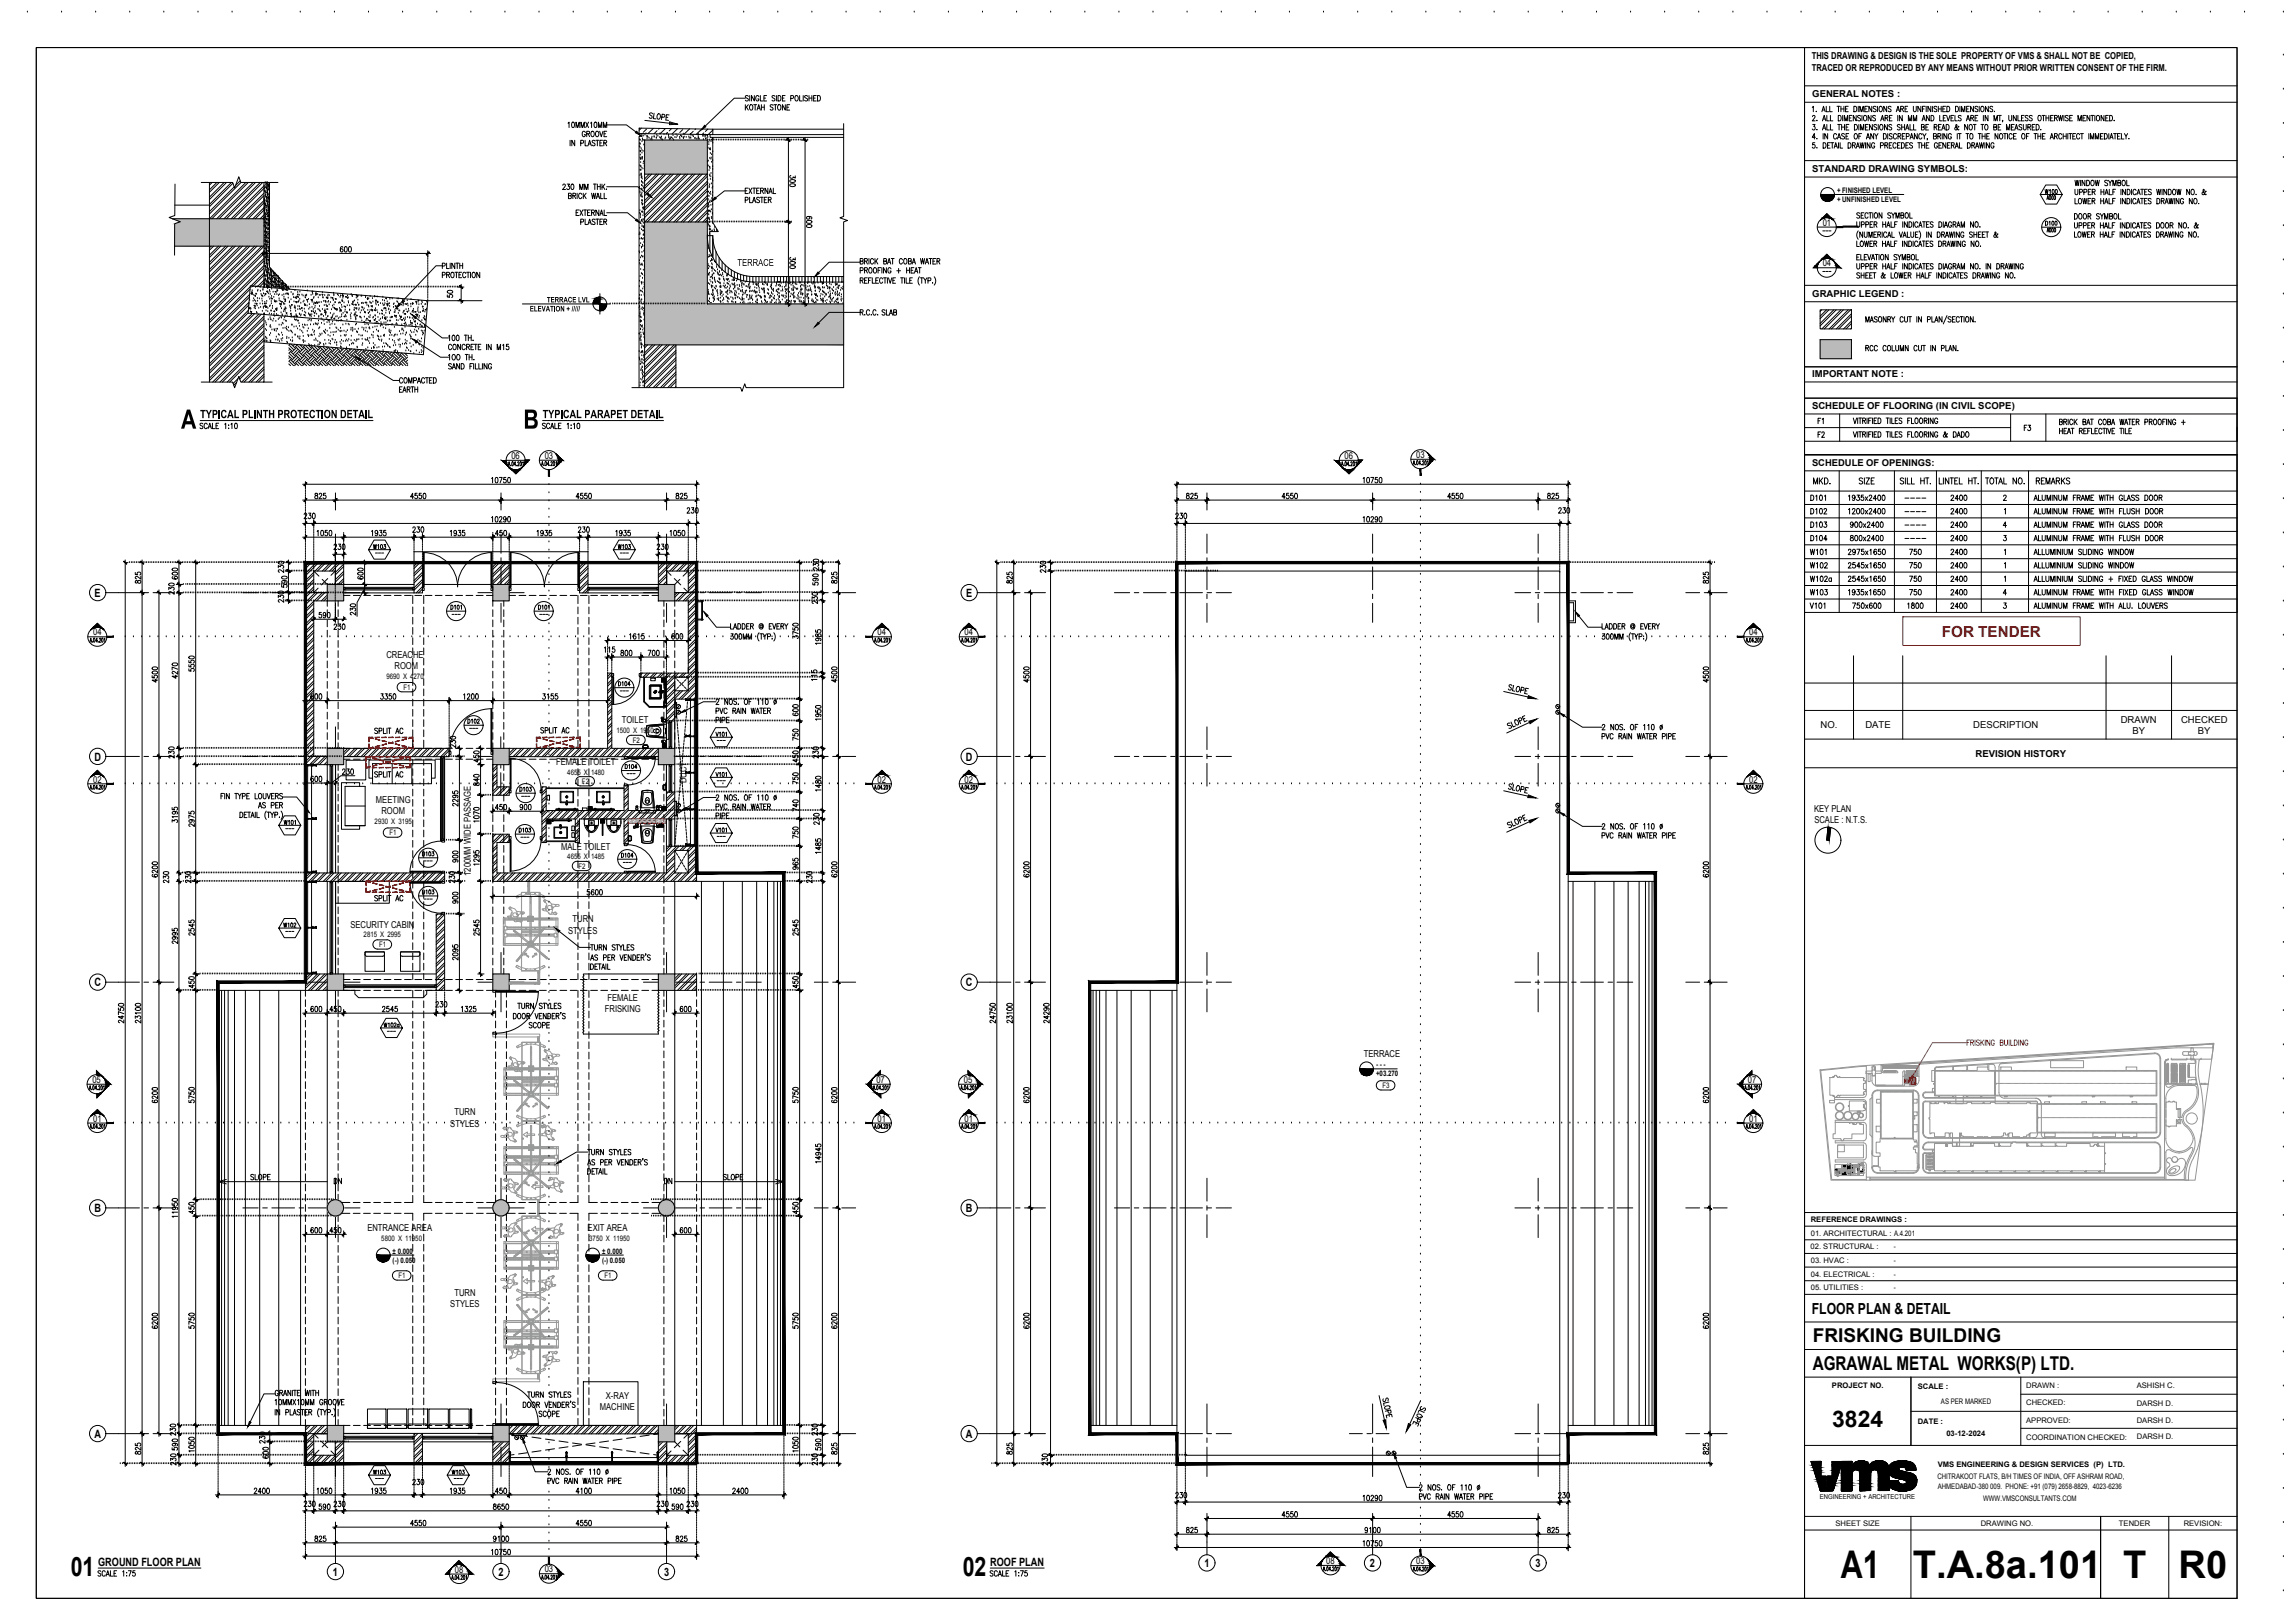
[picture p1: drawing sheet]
<svg xmlns="http://www.w3.org/2000/svg" width="841mm" height="594mm" viewBox="0 0 841 594" stroke-linecap="round" stroke-linejoin="round" font-family="sans-serif">
<defs><g id="words">
<g font-size="14">
<text x="674.5" y="577.9">A1</text>
<text x="701" y="577.9">T.A.8a.101</text>
<text x="778" y="577.9">T</text>
<text x="798.3" y="577.9">R0</text>
</g>
<g font-size="10.9">
<text x="66.3" y="157">A</text>
<text x="191.8" y="157">B</text>
</g>
<g font-size="9.8">
<text x="25.9" y="577.3">01</text>
<text x="352.8" y="577.3">02</text>
</g>
<text font-size="8.4" x="671.4" y="522.7">3824</text>
<g font-size="7">
<text x="664.3" y="491.4">FRISKING BUILDING</text>
<text x="664.3" y="501.7">AGRAWAL METAL WORKS(P) LTD.</text>
</g>
<text font-size="5.6" fill="#f70000" x="711.6" y="233.2">FOR TENDER</text>
<text font-size="5.6" x="664" y="481.4">FLOOR PLAN &amp; DETAIL</text>
<g font-size="5.3">
<text x="665.3" y="161.6">F2</text>
<text x="740.8" y="159.1">F3</text>
<text x="663.6" y="178.5">MKD.</text>
<text x="745.4" y="178.5">REMARKS</text>
<text x="662.5" y="189.4">D102</text>
<text x="714" y="189.4">2400</text>
<text x="662.5" y="194.4">D103</text>
<text x="714" y="194.4">2400</text>
<text x="662.5" y="199.3">D104</text>
<text x="714" y="199.3">2400</text>
<text x="698.1" y="224">1800</text>
<text x="714" y="224">2400</text>
</g>
<g font-size="4.9">
<text x="665.3" y="156.3">F1</text>
<text x="662.5" y="184.5">D101</text>
<text x="714" y="184.5">2400</text>
<text x="662.5" y="204.3">W101</text>
<text x="662.5" y="209.2">W102</text>
<text x="676.3" y="204.3">2975x1650</text>
<text x="676.3" y="209.2">2545x1650</text>
<text x="698.9" y="204.3">750</text>
<text x="698.9" y="209.2">750</text>
<text x="714" y="204.3">2400</text>
<text x="714" y="209.2">2400</text>
<text x="662.5" y="214.1">W102a</text>
<text x="676.3" y="214.1">2545x1650</text>
<text x="698.9" y="214.1">750</text>
<text x="714" y="214.1">2400</text>
<text x="662.5" y="219.1">W103</text>
<text x="698.9" y="219.1">750</text>
<text x="714" y="219.1">2400</text>
<text x="91" y="433.2">SLOPE</text>
<text x="121.7" y="434.6">DN</text>
<text x="242.7" y="434.6">DN</text>
<text x="264.2" y="433.2">SLOPE</text>
</g>
<g font-size="4.7">
<text x="73.4" y="153.1">TYPICAL PLINTH PROTECTION DETAIL</text>
<text x="198.8" y="153.1">TYPICAL PARAPET DETAIL</text>
</g>
<g font-size="4.4">
<text x="748.6" y="72">W100</text>
<text x="748.6" y="83.6">D100</text>
<text x="135.8" y="202.1">W103</text>
<text x="225.8" y="202.1">W103</text>
<text x="170.4" y="266">D102</text>
<text x="228.2" y="282.6">D104</text>
<text x="189.4" y="291">D103</text>
<text x="189.4" y="305.9">D103</text>
<text x="103" y="340.8">W102</text>
<text x="135.8" y="541.2">W103</text>
<text x="164.7" y="541.2">W103</text>
</g>
<g font-size="4.2">
<text x="34.7" y="218.6">E</text>
<text x="354.1" y="218.6">E</text>
<text x="34.6" y="278.6">D</text>
<text x="354" y="278.6">D</text>
<text x="34.6" y="361.3">C</text>
<text x="354" y="361.3">C</text>
<text x="34.6" y="443.9">B</text>
<text x="354" y="443.9">B</text>
<text x="34.6" y="526.6">A</text>
<text x="354" y="526.6">A</text>
<text x="36" y="573.4">GROUND FLOOR PLAN</text>
<text x="362.9" y="573.4">ROOF PLAN</text>
<text x="441.4" y="574">1</text>
<text x="502" y="574">2</text>
<text x="562.7" y="574">3</text>
<text x="122" y="577.2">1</text>
<text x="182.7" y="577.2">2</text>
<text x="243.3" y="577.2">3</text>
</g>
<text font-size="3.9" x="270.3" y="97.4">TERRACE</text>
<g font-size="3.5">
<text x="663.9" y="21.8">THIS DRAWING &amp; DESIGN IS THE SOLE PROPERTY OF VMS &amp; SHALL NOT BE COPIED,</text>
<text x="663.9" y="26">TRACED OR REPRODUCED BY ANY MEANS WITHOUT PRIOR WRITTEN CONSENT OF THE FIRM.</text>
<text x="664.1" y="35.7">GENERAL NOTES :</text>
<text x="664.1" y="63.1">STANDARD DRAWING SYMBOLS:</text>
<text x="667.9" y="82.7">01</text>
<text x="667.9" y="97.6">04</text>
<text x="664.1" y="108.7">GRAPHIC LEGEND :</text>
<text x="664.1" y="138.2">IMPORTANT NOTE :</text>
<text x="664" y="149.9">SCHEDULE OF FLOORING (IN CIVIL SCOPE)</text>
<text x="519" y="167.8">03</text>
<text x="187.4" y="168.1">06</text>
<text x="199.6" y="168">03</text>
<text x="492.7" y="168.1">06</text>
<text x="34.1" y="232.7">04</text>
<text x="321.6" y="232.7">04</text>
<text x="353.5" y="232.7">04</text>
<text x="641" y="232.7">04</text>
<text x="141.6" y="240.8">CREACHE</text>
<text x="144.6" y="245">ROOM</text>
<text x="227.8" y="265">TOILET</text>
<text x="667.1" y="266.7">NO.</text>
<text x="683.6" y="266.7">DATE</text>
<text x="723.1" y="266.7">DESCRIPTION</text>
<text x="777.2" y="264.7">DRAWN</text>
<text x="781.4" y="268.7">BY</text>
<text x="799.3" y="264.7">CHECKED</text>
<text x="805.4" y="268.7">BY</text>
<text x="203.8" y="280.4">FEMALE TOILET</text>
<text x="723.9" y="277.2">REVISION HISTORY</text>
<text x="34.1" y="286.6">02</text>
<text x="251.6" y="286.9" transform="rotate(-90 251.6 286.9)">DUCT</text>
<text x="321.6" y="286.6">02</text>
<text x="353.5" y="286.6">02</text>
<text x="641" y="286.6">02</text>
<text x="137.8" y="293.9">MEETING</text>
<text x="139.8" y="298.2">ROOM</text>
<text x="664.8" y="297.4">KEY PLAN</text>
<text x="664.9" y="301.4">SCALE : N.T.S.</text>
<text x="205.6" y="311.2">MALE TOILET</text>
<text x="172.5" y="320.8" transform="rotate(-90 172.5 320.8)">1200MM WIDE PASSAGE</text>
<text x="128.4" y="339.8">SECURITY CABIN</text>
<text x="208.2" y="341.9">STYLES</text>
<text x="209.8" y="337.7">TURN</text>
<text x="221.7" y="370.8">FRISKING</text>
<text x="222.6" y="366.6">FEMALE</text>
<text x="499.8" y="387">TERRACE</text>
<text x="33.9" y="396.6">05</text>
<text x="321.1" y="396.6">07</text>
<text x="353.2" y="396.6">05</text>
<text x="640.5" y="396.6">07</text>
<text x="34.1" y="410.8">01</text>
<text x="165" y="412.7">STYLES</text>
<text x="166.5" y="408.4">TURN</text>
<text x="321.6" y="410.8">01</text>
<text x="353.5" y="410.8">01</text>
<text x="641" y="410.8">01</text>
<text x="134.6" y="451">ENTRANCE AREA</text>
<text x="215.3" y="451">EXIT AREA</text>
<text x="165" y="478.7">STYLES</text>
<text x="166.5" y="474.5">TURN</text>
<text x="222" y="512.3">X-RAY</text>
<text x="219.8" y="516.5">MACHINE</text>
<text x="199.6" y="575.9">03</text>
<text x="486" y="572.8">08</text>
<text x="519" y="572.9">03</text>
<text x="166.7" y="576">08</text>
</g>
<text font-size="3.4" x="664" y="170.7">SCHEDULE OF OPENINGS:</text>
<g font-size="3.1">
<text x="200.4" y="110.8">TERRACE LVL</text>
<text x="194.1" y="114.1">ELEVATION + /////</text>
</g>
<g font-size="2.8">
<text x="673.2" y="70.7">+ FINISHED LEVEL</text>
<text x="673.2" y="74">+ UNFINISHED LEVEL</text>
<text x="141.6" y="248.6">9690 X 4270</text>
<text x="147.8" y="252.7">F1</text>
<text x="225.9" y="268.5">1500 X 1950</text>
<text x="231.9" y="272">F2</text>
<text x="207.9" y="283.9">4655 X</text>
<text x="213.3" y="287.2">F2</text>
<text x="216.6" y="283.9">1480</text>
<text x="137.3" y="301.7">2930 X 3195</text>
<text x="142.7" y="305.9">F1</text>
<text x="207.9" y="314.8">4655 X 1485</text>
<text x="212" y="318.2">F2</text>
<text x="133.3" y="343.3">2815 X 2995</text>
<text x="138.9" y="346.9">F1</text>
<text x="504.3" y="391">- - -</text>
<text x="504.3" y="394.2">+03.270</text>
<text x="506.6" y="398.6">F3</text>
<text x="663.6" y="447.6">REFERENCE DRAWINGS :</text>
<text x="139.7" y="454.6">5800 X 11950</text>
<text x="215.9" y="454.6">3750 X 11950</text>
<text x="663.6" y="452.6">01. ARCHITECTURAL : A.4.201</text>
<text x="143.9" y="459.1">± 0.000</text>
<text x="220.7" y="459.1">± 0.000</text>
<text x="663.5" y="457.5">02. STRUCTURAL :</text>
<text x="694" y="457.6">-</text>
<text x="143.9" y="462.4">(-) 0.050</text>
<text x="220.6" y="462.4">(-) 0.050</text>
<text x="663.6" y="462.6">03. HVAC :</text>
<text x="663.6" y="467.6">04. ELECTRICAL :</text>
<text x="694" y="462.6">-</text>
<text x="694" y="467.6">-</text>
<text x="146" y="468.2">F1</text>
<text x="221.5" y="468.2">F1</text>
<text x="663.6" y="472.6">05. UTILITIES :</text>
<text x="694" y="472.6">-</text>
<text x="671.3" y="508.3">PROJECT NO.</text>
<text x="702.8" y="508.9">SCALE :</text>
<text x="742.5" y="508.5">DRAWN :</text>
<text x="783" y="508.5">ASHISH C.</text>
<text x="711.3" y="514.1">AS PER MARKED</text>
<text x="742.5" y="514.8">CHECKED:</text>
<text x="783" y="514.8">DARSH D.</text>
<text x="702.8" y="521.4">DATE :</text>
<text x="742.5" y="521">APPROVED:</text>
<text x="783" y="521.1">DARSH D.</text>
<text x="713.3" y="526">03-12-2024</text>
<text x="742.5" y="527.3">COORDINATION CHECKED:</text>
<text x="783.1" y="527.2">DARSH D.</text>
<text x="710.1" y="537.2">VMS ENGINEERING &amp; DESIGN SERVICES (P) LTD.</text>
<text x="710" y="541.6">CHITRAKOOT FLATS, B/H TIMES OF INDIA, OFF ASHRAM ROAD,</text>
<text x="710.1" y="545.5">AHMEDABAD-380 009. PHONE: +91 (079) 2658-8829, 4023-6236</text>
<text x="726.7" y="549.6">WWW.VMSCONSULTANTS.COM</text>
<text x="672.6" y="558.9">SHEET SIZE</text>
<text x="725.9" y="558.9">DRAWING NO.</text>
<text x="776.5" y="558.9">TENDER</text>
<text x="800.2" y="558.9">REVISION:</text>
</g>
<g font-size="2.6">
<text x="667.1" y="85.7">---</text>
<text x="667.1" y="100.5">---</text>
<text x="697.1" y="183.8">----</text>
<text x="697.1" y="188.7">----</text>
<text x="697.1" y="193.7">----</text>
<text x="136.5" y="203.9">---</text>
<text x="226.5" y="203.9">---</text>
<text x="697.1" y="198.6">----</text>
<text x="164.7" y="226.1">---</text>
<text x="196.8" y="226.1">---</text>
<text x="226.5" y="254.4">---</text>
<text x="171.1" y="268.1">---</text>
<text x="261.8" y="272.3">---</text>
<text x="229" y="284.7">---</text>
<text x="261.8" y="287.2">---</text>
<text x="190.1" y="292.8">---</text>
<text x="103.7" y="304.8">---</text>
<text x="190.1" y="308">---</text>
<text x="261.8" y="307.6">---</text>
<text x="154.5" y="316.4">---</text>
<text x="227.5" y="317.1">---</text>
<text x="154.5" y="330.6">---</text>
<text x="103.7" y="342.5">---</text>
<text x="141.1" y="378.9">---</text>
<text x="136.5" y="542.6">---</text>
<text x="165.5" y="542.6">---</text>
</g>
<text font-size="2.5" x="666.9" y="549">ENGINEERING + ARCHITECTURE</text>
</g></defs>
<!-- layer: X_4_TERRACE  PLAN_Frisking$0$A-ELEV-NEAR -->
<path d="M431.3 206.1h143.4v330h-143.4zM434.4 209.2h137.2v323.8h-137.2z" fill="none" stroke="#000" stroke-width=".37"/>
<!-- layer: X_4_TERRACE  PLAN_Frisking$0$A-GRID-LINE -->
<g fill="none" stroke="#000" stroke-width=".37">
<path d="M442.3 180.5v6.3M442.3 195.6v7M503 180.5v6.3M503 195.6v7M563.7 180.5v6.3M563.7 195.6v7M358.2 217.1h12.3M372.2 217.1h1.6M375.5 217.1h7.6M408.4 217.1h5.6M415.7 217.1h1.6M419 217.1h8.3"/>
<path d="M429 217.1h1.7M432.4 217.1h8.2M442.3 204.3v1.6M442.3 207.6v8.4M442.3 217.6v1.7M442.3 217.1h1.7M445.7 217.1h5.6M503 204.3v1.6M503 207.6v8.4M503 217.6v1.7M555.2 217.1h5.7M562.6 217.1h1.7"/>
<path d="M563.7 204.3v1.6M563.7 207.6v8.4M563.7 217.6v1.7M565.9 217.1h8.4M575.9 217.1h1.7M579.2 217.1h8.4M589.3 217.1h1.6M592.6 217.1h5.7M617.8 217.1h5.1M624.5 217.1h1.7M627.8 217.1h5.1M442.3 221v7"/>
<path d="M503 221v7M563.7 221v7M358.2 277.1h12.3M372.2 277.1h1.6M375.5 277.1h7.6M408.4 277.1h5.6M415.7 277.1h1.6M419 277.1h8.3M429 277.1h1.7M432.4 277.1h8.2M442.3 266.2v8.4M442.3 276.3v1.6"/>
<path d="M442.3 279.6v8.3M442.3 277.1h1.7M445.7 277.1h5.6M555.2 277.1h5.7M562.6 277.1h1.7M563.7 266.2v8.4M563.7 276.3v1.6M563.7 279.6v8.3M565.9 277.1h8.4M575.9 277.1h1.7M579.2 277.1h8.4M589.3 277.1h1.6"/>
<path d="M592.6 277.1h5.7M617.8 277.1h5.1M624.5 277.1h1.7M627.8 277.1h5.1M358.2 359.7h12.3M372.2 359.7h1.6M375.5 359.7h7.6M408.4 359.7h5.6M415.7 359.7h1.6M419 359.7h8.3M429 359.7h1.7M432.4 359.7h8.2"/>
<path d="M442.3 348.9v8.3M442.3 358.9v1.7M442.3 359.7h1.7M445.7 359.7h5.6M555.2 359.7h5.7M562.6 359.7h1.7M563.7 348.9v8.3M563.7 358.9v1.7M565.9 359.7h8.4M575.9 359.7h1.7M579.2 359.7h8.4M589.3 359.7h1.6"/>
<path d="M592.6 359.7h5.7M617.8 359.7h5.1M624.5 359.7h1.7M627.8 359.7h5.1M442.3 362.2v8.4M563.7 362.2v8.4M442.3 431.5v8.4M563.7 431.5v8.4M358.2 442.4h12.3M372.2 442.4h1.6M375.5 442.4h7.6M408.4 442.4h5.6"/>
<path d="M415.7 442.4h1.6M419 442.4h8.3M429 442.4h1.7M432.4 442.4h8.2M442.3 441.6v1.7M442.3 444.9v8.4M442.3 442.4h1.7M445.7 442.4h5.6M555.2 442.4h5.7M562.6 442.4h1.7M563.7 441.6v1.7M563.7 444.9v8.4"/>
<path d="M565.9 442.4h8.4M575.9 442.4h1.7M579.2 442.4h8.4M589.3 442.4h1.6M592.6 442.4h5.7M617.8 442.4h5.1M624.5 442.4h1.7M627.8 442.4h5.1M442.3 514.2v10.9h1.7M503 514.2v10.8M563.7 514.2v10.8M358.2 525.1h12.3"/>
<path d="M372.2 525.1h1.6M375.5 525.1h7.6M408.4 525.1h5.6M415.7 525.1h1.6M419 525.1h8.3M429 525.1h1.7M432.4 525.1h8.2M442.3 526.7v1.6M442.3 530v10.8M445.7 525.1h5.6M494.5 525.1h4.7M500.9 525.1h1.7"/>
<path d="M503 526.7v1.6M503 530v10.8M504.3 525.1h4.7M555.2 525.1h5.7M562.6 525.1h1.7M563.7 526.7v1.6M563.7 530v10.8M565.9 525.1h8.4M575.9 525.1h1.7M579.2 525.1h8.4M589.3 525.1h1.6M592.6 525.1h5.7"/>
<path d="M617.8 525.1h5.1M624.5 525.1h1.7M627.8 525.1h5.1M442.3 554.3v15.2M503 554.3v15.2M563.7 554.3v15.2"/>
<circle cx="355.2" cy="217" r="2.98"/>
<circle cx="355.2" cy="277" r="2.98"/>
<circle cx="355.2" cy="359.7" r="2.98"/>
<circle cx="355.2" cy="442.4" r="2.98"/>
<circle cx="355.2" cy="525.1" r="2.98"/>
<circle cx="442.3" cy="572.4" r="2.98"/>
<circle cx="503" cy="572.4" r="2.98"/>
<circle cx="563.6" cy="572.4" r="2.98"/>
</g>
<!-- layer: X_4_TERRACE  PLAN_Frisking$0$A-ELE-LAST -->
<g fill="none" stroke="#000" stroke-width=".37">
<path d="M574.7 319.7h32v205.5h-32M574.7 322.8h32M576.5 322.8v199.3M584.5 322.8v199.3M591.4 322.8v199.3M596.6 322.8v199.3M600.7 322.8v199.3M603 322.8v199.3M604.3 322.8v199.3M605.4 322.8v199.3M606.2 322.8v199.3M431.3 359.7h-32v165.5h32"/>
<path d="M399.3 362.7h32M399.8 362.7v159.4M400.6 362.7v159.4M401.7 362.7v159.4M403 362.7v159.4M405.3 362.7v159.4M409.3 362.7v159.4M414.5 362.7v159.4M421.5 362.7v159.4M429.5 362.7v159.4M399.3 522.1h32M574.7 522.1h32"/>
</g>
<!-- layer: X_4_TERRACE  PLAN_Frisking$0$P-FIXT-SYMB -->
<g fill="none" stroke="#000" stroke-width=".37">
<path d="M570.8 258l-.3 .6 .7 .5-.4 .4M570.8 260.1l-.3 .6 .7 .5-.4 .4M570.8 294.2l-.3 .6 .7 .5-.4 .4M570.8 296.3l-.3 .5a.5 .5 0 0 1 .6 .3 .5 .5 0 0 1-.3 .7M508.7 531.5l-.3 .6a.5 .5 0 0 1 .6 .3 .5 .5 0 0 1-.3 .6M510.8 531.5l-.3 .6a.5 .5 0 0 1 .6 .3 .5 .5 0 0 1-.3 .6"/>
<circle cx="570.8" cy="258.8" r=".74"/>
<circle cx="570.8" cy="260.9" r=".74"/>
<circle cx="570.8" cy="297" r=".74"/>
<circle cx="570.8" cy="294.9" r=".74"/>
<circle cx="508.7" cy="532.3" r=".74"/>
<circle cx="510.8" cy="532.3" r=".74"/>
</g>
<!-- layer: X_4_TERRACE  PLAN_Frisking$0$A-WIND-FRME-CUT -->
<path d="M574.7 220.1h2.6v8h-2.6M574.7 220.8h2v6.6h-2" fill="none" stroke="#000" stroke-width=".37"/>
<!-- layer: X_4_GF PLAN_Frisking$0$A-FLOR-ELEV -->
<g fill="none" stroke="#000" stroke-width=".37">
<path d="M125.9 206.1h25.8M154.8 214.1h25.8M154.8 206.1h25.8M186.6 214.1h25.8M186.6 206.1h25.8M215.5 206.1h25.8M111.9 280.1v39.6M111.9 322.8v33.9M247.3 322.8v33.9M119.9 362.7v159.4M247.3 362.7v159.4M125.9 536.1h25.8"/>
<path d="M154.8 536.1h25.8M186.6 536.1h54.7"/>
</g>
<!-- layer: X_4_GF PLAN_Frisking$0$A-BEAM-RCC-HIDN-NEW -->
<g fill="none" stroke="#000" stroke-width=".37">
<path d="M125.9 218.1h2.4M129.5 218.1h2.5M133.3 218.1h2.5M137 218.1h2.5M140.8 218.1h2.5M144.5 218.1h2.5M148.3 218.1h2.4M151.3 218.1v3M152 218.1h2.5M155.3 218.1v3M155.8 218.1h2.5M159.5 218.1h2.5"/>
<path d="M163.3 218.1h2.5M167 218.1h2.5M170.8 218.1h2.5M174.5 218.1h2.5M178.3 218.1h2.3M186.6 218.1h2.3M190.2 218.1h2.5M193.9 218.1h2.5M197.7 218.1h2.5M201.4 218.1h2.5M205.2 218.1h2.5M209 218.1h2.5"/>
<path d="M211.8 218.1v3M212.7 218.1h2.5M215.8 218.1v3M216.5 218.1h2.4M220.2 218.1h2.5M223.9 218.1h2.5M227.7 218.1h2.5M231.4 218.1h2.5M235.2 218.1h2.5M238.9 218.1h2.4M119.9 220.1v2M119.9 223.3v2.5"/>
<path d="M119.9 227.1v2.5M119.9 230.8v2.5M119.9 234.6v2.5M119.9 238.3v2.5M123.9 220.1v2M123.9 223.3v2.5M123.9 227.1v2.5M123.9 230.8v2.5M123.9 234.6v2.5M123.9 238.3v2.5M151.3 222.3v2.5M151.3 226.1v2.5"/>
<path d="M151.3 229.8v2.5M151.3 233.6v2.5M151.3 237.3v2.5M155.3 222.3v2.5M155.3 226.1v2.5M155.3 229.8v2.5M155.3 233.6v2.5M155.3 237.3v2.5M180.6 220.1v2M180.6 223.3v2.5M180.6 227.1v2.5M180.6 230.8v2.5"/>
<path d="M180.6 234.6v2.5M180.6 238.3v2.5M184.6 220.1v2M184.6 223.3v2.5M184.6 227.1v2.5M184.6 230.8v2.5M184.6 234.6v2.5M184.6 238.3v2.5M211.8 222.3v2.5M211.8 226.1v2.5M211.8 229.8v2.5M211.8 233.6v2.5"/>
<path d="M211.8 237.3v2.5M215.8 222.3v2.5M215.8 226.1v2.5M215.8 229.8v2.5M215.8 233.6v2.5M215.8 237.3v2.5M243.3 220.1v2M243.3 223.3v2.5M243.3 227.1v2.5M243.3 230.8v2.5M243.3 234.6v2.5M243.3 238.3v2.5"/>
<path d="M247.3 220.1v2M247.3 223.3v2.5M247.3 227.1v2.5M247.3 230.8v2.5M247.3 234.6v2.5M247.3 238.3v2.5M119.9 242.1v2.5M119.9 245.8v2.5M119.9 249.6v2.5M119.9 253.3v2.5M119.9 257.1v2.5M123.9 242.1v2.5"/>
<path d="M123.9 245.8v2.5M123.9 249.6v2.5M123.9 253.3v2.5M123.9 257.1v2.5M151.3 241.1v2.5M151.3 244.8v2.5M151.3 248.6v2.5M151.3 252.3v2.5M151.3 256.1v2.5M151.3 259.8v2.5M155.3 241.1v2.5M155.3 244.8v2.5"/>
<path d="M155.3 248.6v2.5M155.3 252.3v2.5M155.3 256.1v2.5M155.3 259.8v2.5M180.6 242.1v2.5M180.6 245.8v2.5M180.6 249.6v2.5M180.6 253.3v2.5M180.6 257.1v2.5M184.6 242.1v2.5M184.6 245.8v2.5M184.6 249.6v2.5"/>
<path d="M184.6 253.3v2.5M184.6 257.1v2.5M211.8 241.1v2.5M211.8 244.8v2.5M211.8 248.6v2.5M211.8 252.3v2.5M211.8 256.1v2.5M211.8 259.8v2.5M215.8 241.1v2.5M215.8 244.8v2.5M215.8 248.6v2.5M215.8 252.3v2.5"/>
<path d="M215.8 256.1v2.5M215.8 259.8v2.5M243.3 242.1v2.5M243.3 245.8v2.5M243.3 249.6v2.5M243.3 253.3v2.5M243.3 257.1v2.5M247.3 242.1v2.5M247.3 245.8v2.5M247.3 249.6v2.5M247.3 253.3v2.5M247.3 257.1v2.5"/>
<path d="M119.9 260.8v2.5M119.9 264.6v2.5M119.9 268.3v2.5M119.9 272.1v2M123.9 260.8v2.5M123.9 264.6v2.5M123.9 268.3v2.5M123.9 272.1v2M125.9 278.1h2.4M125.9 274.1h2.4M129.5 278.1h2.5M129.5 274.1h2.5"/>
<path d="M133.3 278.1h2.5M133.3 274.1h2.5M137 278.1h2.5M137 274.1h2.5M140.8 278.1h2.5M140.8 274.1h2.5M144.5 278.1h2.5M144.5 274.1h2.5M148.3 278.1h2.4M148.3 274.1h2.4M151.3 263.6v2.5M151.3 267.3v2.5"/>
<path d="M151.3 271.1v3M151.3 278.1v2.2M152 278.1h2.5M152 274.1h2.5M155.3 263.6v2.5M155.3 267.3v2.5M155.3 271.1v3M155.3 278.1v2.2M155.8 278.1h2.5M155.8 274.1h2.5M159.5 278.1h2.5M159.5 274.1h2.5"/>
<path d="M163.3 278.1h2.5M163.3 274.1h2.5M167 278.1h2.5M167 274.1h2.5M170.8 278.1h2.5M170.8 274.1h2.5M174.5 278.1h2.5M174.5 274.1h2.5M178.3 278.1h2.3M180.6 260.8v2.5M180.6 264.6v2.5M180.6 268.3v2.5"/>
<path d="M180.6 272.1v2h-2.3M184.6 260.8v2.5M184.6 264.6v2.5M184.6 268.3v2.5M184.6 272.1v2M186.6 278.1h2.3M190.2 278.1h2.5M193.9 278.1h2.5M197.7 278.1h2.5M201.4 278.1h2.5M205.2 278.1h2.5M209 278.1h2.5"/>
<path d="M211.8 263.6v2.5M211.8 267.3v2.5M211.8 271.1v3M211.8 278.1v2.2M212.7 278.1h2.5M215.8 263.6v2.5M215.8 267.3v2.5M215.8 271.1v3M215.8 278.1v2.2M216.5 278.1h2.4M220.2 278.1h2.5M223.9 278.1h2.5"/>
<path d="M235.2 278.1h2.5M238.9 278.1h2.4M243.3 260.8v2.5M243.3 264.6v2.5M243.3 268.3v2.5M243.3 272.1v2M247.3 260.8v2.5M247.3 264.6v2.5M247.3 268.3v2.5M247.3 272.1v2M123.9 280.1v2.1M123.9 283.4v2.5"/>
<path d="M123.9 287.2v2.5M123.9 290.9v2.5M123.9 294.7v2.5M123.9 298.4v2.5M151.3 281.5v2.5M151.3 285.3v2.5M151.3 289v2.5M151.3 292.8v2.5M151.3 296.5v2.5M155.3 281.5v2.5M155.3 285.3v2.5M155.3 289v2.5"/>
<path d="M155.3 292.8v2.5M155.3 296.5v2.5M180.6 280.1v2.1M180.6 283.4v2.5M180.6 287.2v2.5M180.6 290.9v2.5M180.6 294.7v2.5M180.6 298.4v2.5M184.6 280.1v2.1M184.6 283.4v2.5M184.6 287.2v2.5M184.6 290.9v2.5"/>
<path d="M184.6 294.7v2.5M184.6 298.4v2.5M211.8 281.5v2.5M211.8 285.3v2.5M211.8 289v2.5M211.8 292.8v2.5M211.8 296.5v2.5M215.8 281.5v2.5M215.8 285.3v2.5M215.8 289v2.5M215.8 292.8v2.5M215.8 296.5v2.5"/>
<path d="M243.3 280.1v2.1M243.3 283.4v2.5M243.3 287.2v2.5M243.3 290.9v2.5M243.3 294.7v2.5M243.3 298.4v2.5M123.9 302.2v2.5M123.9 305.9v2.5M123.9 309.7v2.5M123.9 313.4v2.5M123.9 317.1v2.5M151.3 300.3v2.5"/>
<path d="M151.3 304v2.5M151.3 307.8v2.5M151.3 311.6v2.5M151.3 315.3v2.5M151.3 319.1v2.4M155.3 300.3v2.5M155.3 304v2.5M155.3 307.8v2.5M155.3 311.6v2.5M155.3 315.3v2.5M155.3 319.1v2.4M180.6 302.2v2.5"/>
<path d="M180.6 305.9v2.5M180.6 309.7v2.5M180.6 313.4v2.5M180.6 317.1v2.5M184.6 302.2v2.5M184.6 305.9v2.5M184.6 309.7v2.5M184.6 313.4v2.5M184.6 317.1v2.5M211.8 300.3v2.5M211.8 304v2.5M211.8 307.8v2.5"/>
<path d="M211.8 311.6v2.5M211.8 315.3v2.5M211.8 319.1v2.4M215.8 300.3v2.5M215.8 304v2.5M215.8 307.8v2.5M215.8 311.6v2.5M215.8 315.3v2.5M215.8 319.1v2.4M243.3 302.2v2.5M243.3 305.9v2.5M243.3 309.7v2.5"/>
<path d="M243.3 313.4v2.5M243.3 317.1v2.5M123.9 320.9v2.5M123.9 324.7v2.5M123.9 328.4v2.5M123.9 332.2v2.5M123.9 335.9v2.5M123.9 339.7v2.5M151.3 322.8v2.5M151.3 326.5v2.5M151.3 330.3v2.5M151.3 334v2.5"/>
<path d="M151.3 337.8v2.5M155.3 322.8v2.5M155.3 326.5v2.5M155.3 330.3v2.5M155.3 334v2.5M155.3 337.8v2.5M180.6 320.9v2.5M180.6 324.7v2.5M180.6 328.4v2.5M180.6 332.2v2.5M180.6 335.9v2.5M180.6 339.7v2.5"/>
<path d="M184.6 320.9v2.5M184.6 324.7v2.5M184.6 328.4v2.5M184.6 332.2v2.5M184.6 335.9v2.5M184.6 339.7v2.5M211.8 322.8v2.5M211.8 326.5v2.5M211.8 330.3v2.5M211.8 334v2.5M211.8 337.8v2.5M215.8 322.8v2.5"/>
<path d="M215.8 326.5v2.5M215.8 330.3v2.5M215.8 334v2.5M215.8 337.8v2.5M243.3 320.9v2.5M243.3 324.7v2.5M243.3 328.4v2.5M243.3 332.2v2.5M243.3 335.9v2.5M243.3 339.7v2.5M123.9 343.4v2.5M123.9 347.2v2.5"/>
<path d="M123.9 350.9v2.5M123.9 354.7v2M125.9 358.8h2.4M129.5 358.8h2.5M133.3 358.8h2.5M137 358.8h2.5M140.8 358.8h2.5M144.5 358.8h2.5M148.3 358.8h2.4M151.3 341.5v2.5M151.3 345.3v2.5M151.3 349v2.5"/>
<path d="M151.3 352.8v2.5M151.3 356.6v2.2M152 358.8h2.5M155.3 341.5v2.5M155.3 345.3v2.5M155.3 349v2.5M155.3 352.8v2.5M155.3 356.6v2.2M155.8 358.8h2.5M159.5 358.8h2.5M163.3 358.8h2.5M167 358.8h2.5"/>
<path d="M170.8 358.8h2.5M174.5 358.8h2.5M178.3 358.8h2.3M180.6 343.4v2.5M180.6 347.2v2.5M180.6 350.9v2.5M180.6 354.7v2M184.6 343.4v2.5M184.6 347.2v2.5M184.6 350.9v2.5M184.6 354.7v2M186.6 358.8h2.3"/>
<path d="M190.2 358.8h2.5M193.9 358.8h2.5M197.7 358.8h2.5M201.4 358.8h2.5M205.2 358.8h2.5M209 358.8h2.5M211.8 341.5v2.5M211.8 345.3v2.5M211.8 349v2.5M211.8 352.8v2.5M211.8 356.6v2.2M212.7 358.8h2.5"/>
<path d="M215.8 341.5v2.5M215.8 345.3v2.5M215.8 349v2.5M215.8 352.8v2.5M215.8 356.6v2.2M216.5 358.8h2.4M220.2 358.8h2.5M223.9 358.8h2.5M227.7 358.8h2.5M231.4 358.8h2.5M235.2 358.8h2.5M238.9 358.8h2.4"/>
<path d="M243.3 343.4v2.5M243.3 347.2v2.5M243.3 350.9v2.5M243.3 354.7v2M123.9 362.7v2.2M123.9 366.2v2.5M123.9 369.9v2.5M123.9 373.7v2.5M123.9 377.4v2.5M125.9 362.7h2.4M128.6 362.7h3.4M133.3 362.7h2.5"/>
<path d="M137 362.7h2.5M140.8 362.7h2.5M144.5 362.7h2.5M148.3 362.7h2.4M151.3 362.7v2.6M151.3 366.6v2.5M151.3 370.3v2.5M151.3 374.1v2.5M151.3 377.9v2.5M152 362.7h2.5M155.3 362.7v2.6M155.3 366.6v2.5"/>
<path d="M155.3 370.3v2.5M155.3 374.1v2.5M155.3 377.9v2.5M155.8 362.7h2.5M159.5 362.7h2.5M163.3 362.7h2.5M167 362.7h2.5M170.8 362.7h2.5M174.5 362.7h2.5M178.3 362.7h2.3M181.6 362.7v2.5M181.6 366.5v2.5"/>
<path d="M181.6 370.2v2.5M181.6 374v2.5M181.6 377.7v2.5M185.6 362.7v2.5M185.6 366.5v2.5M185.6 370.2v2.5M185.6 374v2.5M185.6 377.7v2.5M186.6 362.7h2.3M190.2 362.7h2.5M193.9 362.7h2.5M197.7 362.7h2.5"/>
<path d="M201.4 362.7h2.5M205.2 362.7h2.5M209 362.7h2.5M211.8 362.7v2.6M211.8 366.6v2.5M211.8 370.3v2.5M211.8 374.1v2.5M211.8 377.9v2.5M212.7 362.7h2.5M215.8 362.7v2.6M215.8 366.6v2.5M215.8 370.3v2.5"/>
<path d="M215.8 374.1v2.5M215.8 377.9v2.5M216.5 362.7h2.4M220.2 362.7h2.5M223.9 362.7h2.5M227.7 362.7h2.5M231.4 362.7h2.5M235.2 362.7h2.5M238.9 362.7h2.4M243.3 362.7v2.2M243.3 366.2v2.5M243.3 369.9v2.5"/>
<path d="M243.3 373.7v2.5M243.3 377.4v2.5M123.9 381.2v2.5M123.9 384.9v2.5M123.9 388.6v2.6M123.9 392.4v2.5M123.9 396.2v2.5M123.9 399.9v2.5M151.3 381.6v2.5M151.3 385.3v2.5M151.3 389.1v2.5M151.3 392.8v2.5"/>
<path d="M151.3 396.6v2.5M155.3 381.6v2.5M155.3 385.3v2.5M155.3 389.1v2.5M155.3 392.8v2.5M155.3 396.6v2.5M181.6 381.5v2.4M181.6 385.2v2.5M181.6 389v2.5M181.6 392.7v2.5M181.6 396.5v2.5M185.6 381.5v2.4"/>
<path d="M185.6 385.2v2.5M185.6 389v2.5M185.6 392.7v2.5M185.6 396.5v2.5M211.8 381.6v2.5M211.8 385.3v2.5M211.8 389.1v2.5M211.8 392.8v2.5M211.8 396.6v2.5M215.8 381.6v2.5M215.8 385.3v2.5M215.8 389.1v2.5"/>
<path d="M215.8 392.8v2.5M215.8 396.6v2.5M243.3 381.2v2.5M243.3 384.9v2.5M243.3 388.7v2.5M243.3 392.4v2.5M243.3 396.2v2.5M243.3 399.9v2.5M123.9 403.7v2.5M123.9 407.4v2.5M123.9 411.2v2.5M123.9 414.9v2.5"/>
<path d="M123.9 418.7v2.5M151.3 400.3v2.5M151.3 404.1v2.5M151.3 407.8v2.5M151.3 411.6v2.5M151.3 415.3v2.5M151.3 419.1v2.5M155.3 400.3v2.5M155.3 404.1v2.5M155.3 407.8v2.5M155.3 411.6v2.5M155.3 415.3v2.5"/>
<path d="M155.3 419.1v2.5M181.6 400.2v2.5M181.6 404v2.5M181.6 407.7v2.5M181.6 411.5v2.5M181.6 415.2v2.5M181.6 419v2.5M185.6 400.2v2.5M185.6 404v2.5M185.6 407.7v2.5M185.6 411.5v2.5M185.6 415.2v2.5"/>
<path d="M185.6 419v2.5M211.8 400.3v2.5M211.8 404.1v2.5M211.8 407.8v2.5M211.8 411.6v2.5M211.8 415.3v2.5M211.8 419.1v2.5M215.8 400.3v2.5M215.8 404.1v2.5M215.8 407.8v2.5M215.8 411.6v2.5M215.8 415.3v2.5"/>
<path d="M215.8 419.1v2.5M243.3 403.7v2.5M243.3 407.4v2.5M243.3 411.2v2.5M243.3 414.9v2.5M243.3 418.7v2.5M123.9 422.4v2.5M123.9 426.2v2.5M123.9 437.4v2.5M151.3 437.8v2.6h-3.1M151.3 422.9v2.5M151.3 426.6v2.5"/>
<path d="M151.3 430.3v2.5M151.3 434.1v2.5M155.3 437.8v2.6h3M155.3 422.9v2.5M155.3 426.6v2.5M155.3 430.3v2.5M155.3 434.1v2.5M181.6 422.7v2.5M181.6 426.5v2.4M181.6 430.2v2.5M181.6 434v2.5M181.6 437.7v2.5"/>
<path d="M185.6 422.7v2.5M185.6 426.5v2.4M185.6 430.2v2.5M185.6 434v2.5M185.6 437.7v2.5M211.8 437.8v2.6h-3M211.8 422.9v2.5M211.8 426.6v2.5M211.8 430.3v2.5M211.8 434.1v2.5M215.8 437.8v2.6h3.1M215.8 422.9v2.5"/>
<path d="M215.8 426.6v2.5M215.8 430.3v2.5M215.8 434.1v2.5M243.3 422.4v2.5M243.3 426.2v2.5M243.3 437.4v2.2M123.9 441.2v2.5M123.9 444.9v2.5M123.9 448.7v2.5M123.9 452.4v2.5M123.9 456.2v2.5M123.9 459.9v2.5"/>
<path d="M125.2 440.4h3M125.2 444.4h3M129.5 440.4h2.5M129.5 444.4h2.5M133.2 440.4h2.5M133.2 444.4h2.5M136.9 440.4h2.5M136.9 444.4h2.5M140.7 440.4h2.5M140.7 444.4h2.5M144.5 440.4h2.5M144.5 444.4h2.5"/>
<path d="M148.2 444.4h3.1v2.6M151.3 448.3v2.5M151.3 452v2.5M151.3 455.7v2.5M151.3 459.5v2.5M155.3 448.3v2.5M155.3 452v2.5M155.3 455.7v2.5M155.3 459.5v2.5M158.3 444.4h-3v2.6M159.6 440.4h2.5M159.6 444.4h2.5"/>
<path d="M163.3 440.4h2.5M163.3 444.4h2.5M167 440.4h2.5M167 444.4h2.5M170.8 440.4h2.5M170.8 444.4h2.5M174.6 440.4h2.5M174.6 444.4h2.5M178.3 440.4h3.1M178.3 444.4h3.1M181.6 444.7v2.4M181.6 448.4v2.5"/>
<path d="M181.6 452.1v2.5M181.6 455.9v2.5M181.6 459.6v2.5M185.6 444.7v2.4M185.6 448.4v2.5M185.6 452.1v2.5M185.6 455.9v2.5M185.6 459.6v2.5M185.8 440.4h3M185.8 444.4h3M190.1 440.4h2.5M190.1 444.4h2.5"/>
<path d="M193.8 440.4h2.5M193.8 444.4h2.5M197.6 440.4h2.5M197.6 444.4h2.5M201.3 440.4h2.5M201.3 444.4h2.5M205.1 440.4h2.5M205.1 444.4h2.5M208.8 444.4h3v2.6M211.8 448.3v2.5M211.8 452v2.5M211.8 455.7v2.5"/>
<path d="M211.8 459.5v2.5M215.8 448.3v2.5M215.8 452v2.5M215.8 455.7v2.5M215.8 459.5v2.5M218.9 444.4h-3.1v2.6M220.2 440.4h2.5M220.2 444.4h2.5M223.9 440.4h2.5M223.9 444.4h2.5M227.7 440.4h2.5M227.7 444.4h2.5"/>
<path d="M231.4 440.4h2.5M231.4 444.4h2.5M235.2 440.4h2.5M235.2 444.4h2.5M238.9 440.4h3.1M238.9 444.4h3.1M243.3 445.2v2.2M243.3 448.7v2.5M243.3 452.4v2.5M243.3 456.2v2.5M243.3 459.9v2.5M123.9 463.7v2.5"/>
<path d="M123.9 467.4v2.5M123.9 471.2v2.5M123.9 474.9v2.5M123.9 478.7v2.5M151.3 463.2v2.5M151.3 467v2.5M151.3 470.8v2.5M151.3 474.5v2.5M151.3 478.3v2.5M155.3 463.2v2.5M155.3 467v2.5M155.3 470.8v2.5"/>
<path d="M155.3 474.5v2.5M155.3 478.3v2.5M181.6 463.4v2.5M181.6 467.1v2.5M181.6 470.9v2.5M181.6 474.6v2.5M181.6 478.4v2.5M185.6 463.4v2.5M185.6 467.1v2.5M185.6 470.9v2.5M185.6 474.6v2.5M185.6 478.4v2.5"/>
<path d="M211.8 463.2v2.5M211.8 467v2.5M211.8 470.8v2.5M211.8 474.5v2.5M211.8 478.3v2.5M215.8 463.2v2.5M215.8 467v2.5M215.8 470.8v2.5M215.8 474.5v2.5M215.8 478.3v2.5M243.3 463.7v2.5M243.3 467.4v2.5"/>
<path d="M243.3 471.2v2.5M243.3 474.9v2.5M243.3 478.6v2.6M123.9 482.4v2.5M123.9 486.2v2.5M123.9 489.9v2.5M123.9 493.7v2.5M123.9 497.4v2.5M151.3 482v2.5M151.3 485.8v2.5M151.3 489.5v2.5M151.3 493.3v2.5"/>
<path d="M151.3 497v2.5M155.3 482v2.5M155.3 485.8v2.5M155.3 489.5v2.5M155.3 493.3v2.5M155.3 497v2.5M181.6 482.1v2.5M181.6 485.9v2.5M181.6 489.6v2.5M181.6 493.4v2.5M181.6 497.1v2.5M185.6 482.1v2.5"/>
<path d="M185.6 485.9v2.5M185.6 489.6v2.5M185.6 493.4v2.5M185.6 497.1v2.5M211.8 482v2.5M211.8 485.8v2.5M211.8 489.5v2.5M211.8 493.3v2.5M211.8 497v2.5M215.8 482v2.5M215.8 485.8v2.5M215.8 489.5v2.5"/>
<path d="M215.8 493.3v2.5M215.8 497v2.5M243.3 482.4v2.5M243.3 486.2v2.5M243.3 489.9v2.5M243.3 493.7v2.5M243.3 497.4v2.5M123.9 501.2v2.5M123.9 504.9v2.5M123.9 508.7v2.5M123.9 512.4v2.5M123.9 516.2v2.5"/>
<path d="M123.9 519.9v2.2M151.3 500.7v2.5M151.3 504.5v2.5M151.3 508.2v2.5M151.3 512v2.5M151.3 515.8v2.5M151.3 519.5v2.6M155.3 500.7v2.5M155.3 504.5v2.5M155.3 508.2v2.5M155.3 512v2.5M155.3 515.8v2.5"/>
<path d="M155.3 519.5v2.6M181.6 500.9v2.5M181.6 504.6v2.5M181.6 508.4v2.5M181.6 512.1v2.5M181.6 515.9v2.5M181.6 519.6v2.5M185.6 500.9v2.5M185.6 504.6v2.5M185.6 508.4v2.5M185.6 512.1v2.5M185.6 515.9v2.5"/>
<path d="M185.6 519.6v2.5M211.8 500.7v2.5M211.8 504.5v2.5M211.8 508.2v2.5M211.8 512v2.5M211.8 515.8v2.5M211.8 519.5v2.6M215.8 500.7v2.5M215.8 504.5v2.5M215.8 508.2v2.5M215.8 512v2.5M215.8 515.8v2.5"/>
<path d="M215.8 519.5v2.6M243.3 501.2v2.5M243.3 504.9v2.5M243.3 508.7v2.5M243.3 512.4v2.5M243.3 516.2v2.5M243.3 519.9v2.2M125.9 522.1h2.4M129.5 522.1h2.5M133.3 522.1h2.5M137 522.1h2.5M140.8 522.1h2.5"/>
<path d="M144.5 522.1h2.5M148.3 522.1h2.4M152 522.1h2.5M155.8 522.1h2.5M159.5 522.1h2.5M163.3 522.1h2.5M167 522.1h2.5M170.8 522.1h2.5M174.5 522.1h2.5M178.3 522.1h2.3"/>
</g>
<!-- layer: X_4_GF PLAN_Frisking$0$A-HTCH GEN -->
<g fill="none" stroke="#000" stroke-width=".37">
<path d="M113.2 206.1l-1.3 1.3M114.1 206.1l-2.2 2.2M115 209.6l-3.1 3.1M115 212.2l-3.1 3.1M115 214.9l-3.1 3.1M115 210.5l-3.1 3.1M115 213.1l-3.1 3.1M115 215.8l-3.1 3M115.5 217l-3.6 3.6M115.9 206.1l-4 3.9M116.4 217l-4.5 4.5M116.8 206.1l-4.9 4.8"/>
<path d="M118.2 217l-3.1 3.1M118.5 206.1l-3.1 3.1M119.1 217l-3.1 3.1M119.4 206.1l-3.1 3.1M119.9 217.9l-2.1 2.2M119.9 218.8l-1.2 1.3M121.2 206.1l-3.1 3.1M122 206.1l-3 3.1M123.8 206.1l-3 3.1M124.7 206.1l-3 3.1M125.9 206.6l-3 3.1M125.9 209.3l-3 3"/>
<path d="M125.9 211.9l-2.1 2.2M125.9 207.5l-3 3.1M125.9 210.2l-3 3M125.9 212.8l-1.2 1.3M153 206.1l-1.3 1.2M153.9 206.1l-2.2 2.1M154.8 206.9l-3.1 3.1M154.8 209.6l-3.1 3M154.8 212.2l-3.1 3.1M154.8 214.9l-2.3 2.3M154.8 207.8l-3.1 3.1M154.8 210.5l-3.1 3"/>
<path d="M154.8 213.1l-3.1 3.1M154.8 215.8l-1.4 1.4M182.2 206.1l-1.6 1.5M183 206.1l-2.4 2.4M184.8 206.1l-4.2 4.2M185.7 206.1l-5.1 5.1M186.6 207l-6 6M186.6 209.6l-4.5 4.5M186.6 212.2l-1.8 1.9M186.6 207.8l-6 6M186.6 210.5l-3.6 3.6M186.6 213.1l-.9 1"/>
<path d="M214 206.1l-1.6 1.6M214.9 206.1l-2.5 2.5M215.5 215.2l-2 2M215.5 213.4l-3.1 3.1M215.5 216.1l-1.1 1.1M215.5 207.2l-3.1 3.1M215.5 209.9l-3.1 3.1M215.5 212.5l-3.1 3.1M215.5 208.1l-3.1 3.1M215.5 210.8l-3.1 3.1M241.4 206.1l-.1 .1M243.2 206.1l-1.9 1.9"/>
<path d="M244.1 206.1l-2.8 2.8M244.3 210.2l-3 3.1M244.3 212.8l-1.2 1.3M244.3 211.1l-3 3M244.3 213.7l-.3 .4M245.8 206.1l-4.5 4.5M246.7 206.1l-5.4 5.4M248.2 217l-.9 .9M248.5 206.1l-3.1 3.1M249 217l-1.7 1.8M249.3 206.1l-3 3.1M250.8 217l-3.1 3.1"/>
<path d="M251.1 206.1l-3.1 3.1M251.7 217l-3.1 3.1M252 206.1l-3.1 3.1M253.8 206.1l-3.1 3.1M254.6 206.1l-3 3.1M255.3 209.9l-3.1 3M255.3 215.2l-4.9 4.9M255.3 210.8l-3.1 3M255.3 216.1l-4.1 4M255.3 212.5l-3.1 3.1M255.3 217.8l-3.1 3.1M255.3 218.7l-3.1 3.1"/>
<path d="M255.3 207.2l-3.1 3.1M255.3 208.1l-3.1 3.1M255.3 213.4l-3.1 3.1M115 220.2l-3.1 3.1M115 222.9l-3.1 3M115 225.5l-3.1 3.1M115 228.2l-3.1 3.1M115 230.8l-3.1 3.1M115 233.5l-3.1 3M115 236.1l-3.1 3.1M115 238.8l-3.1 3M115 221.1l-3.1 3"/>
<path d="M115 223.8l-3.1 3M115 226.4l-3.1 3.1M115 229.1l-3.1 3M115 231.7l-3.1 3.1M115 234.3l-3.1 3.1M115 237l-3.1 3.1M115 239.7l-3.1 3M255.3 220.5l-3.1 3M255.3 225.8l-3.1 3M255.3 233.8l-3.1 3M255.3 239l-3.1 3.1M255.3 226.7l-3.1 3"/>
<path d="M255.3 232l-3.1 3M255.3 234.6l-3.1 3.1M255.3 239.9l-3.1 3.1M255.3 223.1l-3.1 3.1M255.3 228.4l-3.1 3.1M255.3 231.1l-3.1 3.1M255.3 236.4l-3.1 3.1M255.3 221.3l-3.1 3.1M255.3 224l-3.1 3.1M255.3 229.3l-3.1 3.1M255.3 237.3l-3.1 3.1M115 241.4l-3.1 3.1"/>
<path d="M115 244.1l-3.1 3M115 246.7l-3.1 3.1M115 249.4l-3.1 3.1M115 252l-3.1 3.1M115 254.7l-3.1 3.1M115 257.3l-3.1 3.1M115 260l-3.1 3M115 242.3l-3.1 3.1M115 245l-3.1 3M115 247.6l-3.1 3.1M115 250.3l-3.1 3.1M115 252.9l-3.1 3.1"/>
<path d="M115 255.6l-3.1 3M115 258.2l-3.1 3.1M223.9 246.5l-1.2 1.3M224.2 247.1l-1.5 1.6M224.2 252.4l-1.5 1.5M224.2 248.9l-1.5 1.5M224.2 251.5l-1.5 1.6M224.2 254.2l-1.5 1.5M224.2 256.9l-1.5 1.5M224.2 259.5l-1.5 1.5M224.2 249.8l-1.5 1.5M224.2 255.1l-1.5 1.5"/>
<path d="M224.2 257.7l-1.5 1.6M235.4 246.5l-.5 .5M237.2 246.5l-1.6 1.6M238 246.5l-1.5 1.6M239.8 246.5l-1.5 1.6M240.7 246.5l-1.5 1.6M242.5 246.5l-1.6 1.6M243.4 246.5l-1.6 1.6M245.1 246.5l-1.5 1.6M246 246.5l-1.8 1.9M247.3 257.7l-3.1 3M247.3 249.7l-3.1 3.1"/>
<path d="M247.3 252.3l-3.1 3.1M247.3 250.6l-3.1 3M247.3 258.5l-3.1 3.1M247.5 253l-3.3 3.3M247.8 246.5l-3.6 3.6M248.7 246.5l-4.5 4.5M249.3 253l-5.1 5M250.1 253l-5.9 5.9M250.4 246.5l-1.5 1.6M251.3 246.5l-1.5 1.6M251.9 253l-3.1 3.1M255.3 247l-3.1 3"/>
<path d="M255.3 249.7l-3.1 3M255.3 255l-1.1 1.1M255.3 253.2l-2.9 2.9M255.3 244.3l-3.8 3.8M255.3 241.7l-3.1 3.1M255.3 252.3l-3.8 3.8M255.3 242.6l-3.1 3M255.3 245.2l-3.1 3.1M255.3 247.9l-3.1 3M255.3 250.5l-5.6 5.6M255.3 255.8l-.3 .3M115 273.2l-3.1 3.1"/>
<path d="M115 275.9l-3.1 3.1M115 274.1l-3.1 3.1M115 262.6l-3.1 3.1M115 265.3l-3.1 3M115 268l-3.1 3M115 270.6l-3.1 3.1M115 260.9l-3.1 3M115 263.5l-3.1 3.1M115 266.2l-3.1 3M115 268.8l-3.1 3.1M115 271.5l-3.1 3.1M115 276.8l-3.1 3.1"/>
<path d="M116.5 277l-3 3.1M117.4 277l-3.1 3.1M119.2 277l-3.1 3.1M119.9 278.9l-1.1 1.2M119.9 279.8l-.2 .3M119.9 277.1l-2.9 3M127.4 274.1l-1.5 1.5M128.3 274.1l-2.4 2.4M130.1 274.1l-3.1 3M131 274.1l-3.1 3M132.7 274.1l-3 3M133.6 274.1l-3 3"/>
<path d="M135.4 274.1l-3.1 3M136.3 274.1l-3.1 3M138 274.1l-3 3M138.9 274.1l-3.1 3M140.7 274.1l-3.1 3M141.6 274.1l-3.1 3M143.3 274.1l-3 3M144.2 274.1l-3.1 3M146 274.1l-3.1 3M146.9 274.1l-3.1 3M148.6 274.1l-3 3M149.5 274.1l-3 3"/>
<path d="M151.3 274.1l-3.1 3M152.2 274.1l-3.1 3M153.9 274.1l-3 3M154.8 274.1l-3 3M156.6 274.1l-3.1 3M157.5 274.1l-3.1 3M159.3 274.1l-3.1 3M160.1 274.1l-3 3M161.9 274.1l-3.1 3M162.8 274.1l-3.1 3M164.5 274.1l-3 3M164.6 276.7l-.5 .4"/>
<path d="M164.6 274.9l-2.3 2.2M186.6 274.1h.1M188.4 274.1l-1.8 1.8M189.3 274.1l-2.7 2.7M191.1 274.1l-3.1 3M191.9 274.1l-3 3M193.7 274.1l-3 3M194.6 274.1l-3.1 3M196.4 274.1l-3.1 3M197.3 274.1l-3.1 3M199 274.1l-3 3M199.9 274.1l-3 3"/>
<path d="M201.7 274.1l-3.1 3M202.6 274.1l-3.1 3M204.3 274.1l-3 3M205.2 274.1l-3.1 3M207 274.1l-3.1 3M207.9 274.1l-3.1 3M209.6 274.1l-3.1 3M210.5 274.1l-3.1 3M212.3 274.1l-3.1 3M213.1 274.1l-3 3M214.9 274.1l-3 3M215.8 274.1l-3 3"/>
<path d="M217.6 274.1l-3.1 3M218.5 274.1l-3.1 3M220.2 274.1l-3 3M221.1 274.1l-3 3M224.2 262.2l-1.5 1.5M224.2 264.8l-1.5 1.5M224.2 267.4l-1.5 1.6M224.2 270.1l-1.5 1.5M224.2 272.7l-4.4 4.4M224.2 260.4l-1.5 1.5M224.2 263l-1.5 1.6M224.2 265.7l-1.5 1.5"/>
<path d="M224.2 268.3l-1.5 1.6M224.2 271l-1.5 1.5M224.2 273.6l-3.5 3.5M225.6 274.1l-3.1 3M226.4 274.1l-3 3M228.2 274.1l-3.1 3M229.1 274.1l-3.1 3M230.8 274.1l-3 3M231.7 274.1l-3.1 3M233.5 274.1l-3.1 3M234.4 274.1l-3.1 3M236.1 274.1l-3 3"/>
<path d="M237 274.1l-3 3M238.8 274.1l-3 3M239.7 274.1l-3.1 3M241.3 274.3l-2.9 2.8M241.3 276.9l-.3 .2M241.3 275.2l-2 1.9M247.3 263l-1.1 1.1M247.3 261.2l-2.9 2.9M247.3 260.3l-3.1 3.1M247.3 263.8l-.3 .3M180.6 280.1h.1M182.1 280.4l-1.5 1.5"/>
<path d="M182.1 283l-1.5 1.6M182.1 285.7l-1.5 1.5M182.1 281.2l-1.5 1.6M182.1 283.9l-1.5 1.5M182.1 286.5l-1.5 1.6M182.2 288.2l-1.6 1.6M183.1 288.2l-2.5 2.5M184.9 288.2l-3.1 3.1M185.8 288.2l-3.1 3.1M186.6 289.2l-2.1 2.1M186.6 290.1l-1.2 1.2M199.1 288.2l-.5 .5"/>
<path d="M200.2 294.2l-1.6 1.5M200.2 295l-1.6 1.6M200.2 288.9l-1.6 1.5M200.2 291.5l-1.6 1.6M200.2 296.8l-1.6 1.6M200.2 289.8l-1.6 1.5M200.2 292.4l-1.6 1.5M201 296.9l-2.4 2.3M202.7 296.9l-4.1 4.1M203.6 296.9l-3.1 3.1M205.4 296.9l-3.1 3.1M206.3 296.9l-3.1 3.1"/>
<path d="M208 296.9l-3 3.1M208.9 296.9l-3 3.1M210.7 296.9l-3.1 3.1M211.6 296.9l-3.1 3.1M213.4 296.9l-3.1 3.1M214.2 296.9l-3.4 3.4M216 296.9l-3.1 3.1M216.9 296.9l-3.1 3.1M218.7 296.9l-3.1 3.1M219.5 296.9l-3 3.1M221.3 296.9l-3.1 3.1M222.2 296.9l-3.1 3.1"/>
<path d="M223.9 296.9l-3 3.1M224.8 296.9l-3 3.1M226.6 296.9l-3.1 3.1M227.5 296.9l-3.1 3.1M230.2 288l-1.5 1.5M230.2 293.3l-1.5 1.5M230.2 294.2l-1.5 1.5M230.2 290.6l-1.5 1.6M230.2 295.9l-4 4.1M230.2 288.9l-1.5 1.5M230.2 291.5l-1.5 1.6M230.2 296.8l-3.1 3.2"/>
<path d="M231.9 296.9l-3.2 3.2M232.8 296.9l-4.1 4.1M234.6 296.9l-3.1 3.1M235.5 296.9l-3.1 3.1M237.2 296.9l-3.1 3.1M238.1 296.9l-3.1 3.1M239.9 296.9l-3.1 3.1M240.7 296.9l-3 3.1M242.5 296.9l-3.1 3.1M243.4 296.9l-3.1 3.1M244.9 290.1l-.7 .7M246.7 290.1l-2.5 2.5"/>
<path d="M247.3 292.1l-3.1 3.1M247.3 294.8l-5.2 5.2M247.3 297.4l-2.6 2.6M247.3 290.4l-3.1 3M247.3 293l-3.1 3.1M247.3 295.6l-4.3 4.4M247.3 298.3l-1.7 1.7M113.6 319.7l-1.7 1.7M114.5 319.7l-2.6 2.6M116.2 319.7l-3 3.1M117.1 319.7l-3.1 3.1M118.9 319.7l-3.1 3.1"/>
<path d="M119.8 319.7l-3.1 3.1M121.5 319.7l-3.1 3.1M122.4 319.7l-3.1 3.1M124.2 319.7l-3.1 3.1M125.1 319.7l-3.1 3.1M126.8 319.7l-3 3.1M127.7 319.7l-3 3.1M129.5 319.7l-3.1 3.1M130.4 319.7l-3.1 3.1M132.1 319.7l-3 3.1M133 319.7l-3 3.1M134.8 319.7l-3.1 3.1"/>
<path d="M135.7 319.7l-3.1 3.1M137.5 319.7l-3.1 3.1M138.3 319.7l-3 3.1M140.1 319.7l-3.1 3.1M141 319.7l-3.1 3.1M142.7 319.7l-3 3.1M143.6 319.7l-3.1 3.1M145.4 319.7l-3.1 3.1M146.3 319.7l-3.1 3.1M148 319.7l-3 3.1M148.9 319.7l-3 3.1M150.7 319.7l-3.1 3.1"/>
<path d="M151.6 319.7l-3.1 3.1M153.4 319.7l-3.1 3.1M154.2 319.7l-3 3.1M156 319.7l-3 3.1M156.9 319.7l-3.1 3.1M158.7 319.7l-3.1 3.1M159.6 319.7l-3.1 3.1M161.3 319.7l-3.1 3.1M162.2 319.7l-3.1 3.1M180.8 305.5l-.2 .3M181.7 305.5l-1.1 1.1M182.1 312.2l-1.5 1.5"/>
<path d="M182.1 310.4l-1.5 1.5M182.1 313.1l-1.5 1.5M182.1 318.4l-1.5 1.5M182.1 317.5l-1.5 1.5M182.1 315.7l-1.5 1.5M182.1 309.5l-1.5 1.6M182.1 314.8l-1.5 1.6M182.5 319.7l-1.9 2M183.4 319.7l-2.8 2.9M183.5 305.5l-2.9 2.9M184.4 305.5l-3.8 3.8M185.2 319.7l-3.1 3.1"/>
<path d="M186.1 319.7l-3.1 3.1M186.1 305.5l-3.1 3.1M186.6 308.6h.1M186.6 307.7l-.9 .9M186.6 305.9l-2.7 2.7M187.8 319.7l-3.1 3.1M188.7 319.7l-3.1 3.1M190.5 319.7l-3.1 3.1M191.3 319.7l-3 3.1M193.1 319.7l-3 3.1M194 319.7l-3 3.1M195.8 319.7l-3.1 3.1"/>
<path d="M196.7 319.7l-3.1 3.1M198.4 319.7l-3 3.1M199.3 319.7l-3 3.1M200.2 302.1l-1.6 1.6M200.2 304.8l-1.6 1.5M200.2 307.5l-1.2 1.1M200.2 300.4l-1.6 1.5M200.2 303l-1.6 1.5M200.2 305.7l-1.6 1.5M200.2 308.3l-.3 .3M201.1 319.7l-3.1 3.1M202 319.7l-3.1 3.1"/>
<path d="M203.8 319.7l-3.1 3.1M204.6 319.7l-3.1 3.1M206.4 319.7l-3.1 3.1M207.3 319.7l-3.1 3.1M209 319.7l-3 3.1M209.9 319.7l-3.1 3.1M211.7 319.7l-3.1 3.1M212.3 300.6l-1.5 1.5M212.3 305.8l-1.5 1.6M212.3 304.1l-1.5 1.5M212.3 303.2l-1.5 1.5M212.3 308.5l-.1 .1"/>
<path d="M212.3 301.4l-1.5 1.6M212.3 306.7l-1.5 1.6M212.6 319.7l-3.1 3.1M214.3 319.7l-3 3.1M215.2 319.7l-3 3.1M217 319.7l-3.1 3.1M217.9 319.7l-3.1 3.1M219.7 319.7l-3.1 3.1M220.5 319.7l-3 3.1M222.3 319.7l-3.1 3.1M223.2 319.7l-3.1 3.1M225 319.7l-3.1 3.1"/>
<path d="M225.8 319.7l-3 3.1M227.6 319.7l-3.1 3.1M228.5 319.7l-3.1 3.1M230.2 301.2l-1.5 1.6M230.2 303.9l-1.5 1.5M230.2 306.5l-1.5 1.6M230.2 302.1l-1.5 1.5M230.2 304.8l-1.5 1.5M230.2 307.4l-1.5 1.6M230.3 319.7l-3.1 3.1M231.1 319.7l-3 3.1M232.9 319.7l-3.1 3.1"/>
<path d="M233.8 319.7l-3.1 3.1M235.5 319.7l-3 3.1M236.4 319.7l-3 3.1M238.2 319.7l-3 3.1M239.1 319.7l-3.1 3.1M240.9 319.7l-3.1 3.1M241.8 319.7l-3.1 3.1M243.5 319.7l-3 3.1M245.4 310l-1.2 1.1M246.3 310l-2.1 2M247.3 313.3l-3.1 3.1M247.3 316l-3.1 3.1"/>
<path d="M247.3 318.6l-4.2 4.2M247.3 311.6l-3.1 3M247.3 314.2l-3.1 3.1M247.3 316.9l-6 5.9M247.3 319.5l-3.3 3.3M248 310l-3.8 3.8M248.8 319.7l-3.1 3.1M248.9 310l-1.5 1.5M249.7 319.7l-3.1 3.1M250.7 310l-1.6 1.5M251.5 319.7l-3.1 3.1M251.5 310l-1.5 1.5"/>
<path d="M253.3 310l-1.5 1.5M254.2 310l-2 1.9M255.3 310.6l-3.1 3.1M255.3 313.3l-3.1 3M255.3 316l-3.1 3M255.3 318.6l-4.3 4.2M255.3 311.5l-3.1 3.1M255.3 314.2l-3.1 3M255.3 316.8l-6 6M255.3 319.5l-3.4 3.3M160.4 334.8l-.5 .6M162.1 334.8l-2.2 2.3"/>
<path d="M162.9 320.8l-2 2M162.9 321.7l-1.1 1.1M162.9 336.7l-3 3.1M162.9 339.3l-3 3.1M162.9 334.9l-3 3.1M162.9 337.6l-3 3M255.3 321.3l-1.6 1.5M255.3 322.1l-.7 .7M111.9 356.7v.1M113.7 356.7l-1.8 1.8M114.6 356.7l-2.7 2.7M116.3 356.7l-4.4 4.5"/>
<path d="M117.2 356.7l-5.3 5.4M119 356.7l-6 6M119.9 356.7l-6 6M119.9 358.5l-4.2 4.2M119.9 359.4l-3.4 3.3M162.9 347.3l-3 3.1M162.9 352.6l-3 3.1M162.9 353.5l-3 3.1M162.9 342l-3 3M162.9 344.6l-3 3.1M162.9 350l-3 3M162.9 355.2l-3 3.1"/>
<path d="M162.9 357.9l-3 3.1M162.9 340.2l-3 3.1M162.9 342.9l-3 3M162.9 345.5l-3 3.1M162.9 348.2l-3 3M162.9 350.8l-3 3.1M162.9 356.1l-3 3.1M162.9 358.8l-3 3.1M249 356.7l-1.7 1.7M249.8 356.7l-2.5 2.6M251.6 356.7l-4.3 4.4M252.5 356.7l-5.2 5.2"/>
<path d="M254.3 356.7l-6.1 6M255.1 356.7l-6 6M255.3 358.4l-4.4 4.3M255.3 359.3l-3.5 3.4M119.9 361.1l-1.6 1.6M119.9 362l-.7 .7M162.9 360.5l-2.2 2.2M162.9 361.4l-1.3 1.3M255.3 361l-1.8 1.7M255.3 361.9l-.9 .8M112.8 522.1l-.9 .8M113.7 522.1l-1.8 1.7"/>
<path d="M115 527.8l-3.1 3.1M115 530.5l-3.1 3.1M115 526.1l-3.1 3M115 528.7l-3.1 3.1M115 531.4l-3.1 3M115.1 533l-3.1 3.1M115.4 522.1l-3.5 3.5M116 533l-3.1 3.1M116.3 522.1l-4.4 4.3M117.7 533l-3 3.1M118.1 522.1l-6.2 6.1M118.6 533l-3 3.1"/>
<path d="M119 522.1l-3.1 3.1M119.9 522.9l-2.3 2.3M119.9 523.8l-1.4 1.4M120.4 533l-3.1 3.1M121.3 533l-3.1 3.1M123.6 528.1l-.7 .7M125.3 528.1l-2.4 2.4M125.9 530.1l-5.9 6M125.9 532.8l-3.3 3.3M125.9 535.5l-.6 .6M125.9 528.4l-3 3M125.9 531l-5 5.1"/>
<path d="M125.9 533.7l-2.4 2.4M152.3 525l-.6 .6M153.2 525l-1.5 1.4M154.8 525.1l-3.1 3.1M154.8 527.8l-3.1 3M154.8 530.4l-3.1 3.1M154.8 533.1l-3 3M154.8 535.8l-.3 .3M154.8 526l-3.1 3.1M154.8 528.7l-3.1 3M154.8 531.3l-3.1 3.1M154.8 534l-2.1 2.1"/>
<path d="M181 528.1l-.4 .4M181.9 528.1l-1.3 1.3M183.7 528.1l-3.1 3M184.6 528.1l-4 3.9M186.3 528.1l-5.7 5.7M186.6 530.5l-5.6 5.6M186.6 528.7l-6 6M186.6 531.4l-4.7 4.7M186.6 533.1l-3 3M186.6 535.8l-.3 .3M186.6 534l-2.1 2.1M187 522.1l-.4 .4"/>
<path d="M187.9 522.1l-1.3 1.3M189.7 522.1l-3.1 3.1M190.5 522.1l-3 3.1M192.3 522.1l-3 3.1M193.2 522.1l-3.1 3.1M195 522.1l-3.1 3.1M195.9 522.1l-3.1 3.1M197.6 522.1l-3 3.1M198.5 522.1l-3 3.1M200.3 522.1l-3.1 3.1M201.2 522.1l-3.1 3.1M202.9 522.1l-3 3.1"/>
<path d="M203.8 522.1l-3.1 3.1M205.6 522.1l-3.1 3.1M206.5 522.1l-3.1 3.1M208.2 522.1l-3.1 3.1M209.1 522.1l-3.1 3.1M210.9 522.1l-3.1 3.1M211.8 522.1l-3.1 3.1M213.5 522.1l-3 3.1M214.4 522.1l-3 3.1M216.2 522.1l-3.1 3.1M217.1 522.1l-3.1 3.1M218.8 522.1l-3 3.1"/>
<path d="M219.7 522.1l-3 3.1M221.5 522.1l-3.1 3.1M222.4 522.1l-3.1 3.1M224.2 522.1l-3.1 3.1M225 522.1l-3 3.1M226.8 522.1l-3.1 3.1M227.7 522.1l-3.1 3.1M229.4 522.1l-3 3.1M230.3 522.1l-3.1 3.1M232.1 522.1l-3.1 3.1M233 522.1l-3.1 3.1M234.7 522.1l-3 3.1"/>
<path d="M235.6 522.1l-3 3.1M237.4 522.1l-3 3.1M238.3 522.1l-3.1 3.1M240.1 522.1l-3.1 3.1M240.9 522.1l-3 3.1M241.3 523.5l-1.7 1.7M241.3 524.4l-.8 .8M242 528.1l-.7 .7M242.9 528.1l-1.6 1.6M244.3 528.4l-3 3.1M244.3 531.1l-3 3M244.3 529.3l-3 3.1"/>
<path d="M244.3 531.9l-3 3.1M245 533l-3 3.1M245.9 533l-3 3.1M247.7 533l-3.1 3.1M248 522.1l-.7 .7M248.6 533l-3.1 3.1M248.9 522.1l-1.6 1.6M250.3 533l-3 3.1M250.7 522.1l-3.1 3.1M251.2 533l-3 3.1M251.5 522.1l-3 3.1M253.3 522.1l-3.1 3.1"/>
<path d="M254.2 522.1l-3.1 3.1M255.3 522.8l-3.1 3.1M255.3 525.4l-3.1 3.1M255.3 528.1l-3.1 3M255.3 530.7l-5.4 5.4M255.3 533.4l-2.7 2.7M255.3 536.1h-.1M255.3 523.6l-3.1 3.1M255.3 526.3l-3.1 3.1M255.3 529l-3.1 3M255.3 531.6l-4.5 4.5M255.3 534.3l-1.9 1.8"/>
</g>
<g fill="none" stroke="#000" stroke-width=".37">
<path d="M122.9 180.5v6.3M122.9 195.6v7M183.6 180.5v6.3M183.6 195.6v7M244.3 180.5v6.3M244.3 195.6v7M38.8 217.1h12.3M52.7 217.1h1.7M56.1 217.1h7.6M89 217.1h5.6M96.3 217.1h1.7M99.6 217.1h8.4"/>
<path d="M109.6 217.1h1.7M112.9 217.1h8.4M122.9 217.1h1.7M122.9 204.3v1.6M122.9 207.6v8.4M122.9 217.6v1.7M126.3 217.1h5.6M175.1 217.1h6M182.8 217.1h1.6M183.6 204.3v1.6M183.6 207.6v8.4M183.6 217.6v1.7"/>
<path d="M186.1 217.1h6M235.8 217.1h5.8M243.2 217.1h1.7M244.3 204.3v1.6M244.3 207.6v8.4M244.3 217.6v1.7M246.5 217.1h8.4M256.5 217.1h1.7M259.9 217.1h8.3M269.9 217.1h1.6M273.2 217.1h5.8M298.4 217.1h5.1"/>
<path d="M305.1 217.1h1.7M308.5 217.1h5.1M122.9 221v7M183.6 221v7M244.3 221v7M38.8 277.1h12.3M52.7 277.1h1.7M56.1 277.1h7.6M89 277.1h5.6M96.3 277.1h1.7M99.6 277.1h8.4M109.6 277.1h1.7"/>
<path d="M112.9 277.1h8.4M122.9 277.1h1.7M122.9 266.2v8.4M122.9 276.3v1.6M122.9 279.6v8.3M126.3 277.1h5.6M175.1 277.1h6M182.8 277.1h1.6M183.5 269.9v8.1M183.5 279.7v1.6M186.1 277.1h6M235.8 277.1h5.8"/>
<path d="M243.2 277.1h1.7M244.2 277.3v1.7M244.3 266.2v9.5M246.5 277.1h8.4M256.5 277.1h1.7M259.9 277.1h8.3M269.9 277.1h1.6M273.2 277.1h5.8M298.4 277.1h5.1M305.1 277.1h1.7M308.5 277.1h5.1M183.5 283v8.2"/>
<path d="M244.2 280.7v9.4M38.8 359.7h12.3M52.7 359.7h1.7M56.1 359.7h7.6M89 359.7h5.6M96.3 359.7h1.7M99.6 359.7h8.4M109.6 359.7h1.7M112.9 359.7h8.4M122.9 359.7h1.7M122.9 348.9v8.3M122.9 358.9v1.7"/>
<path d="M126.3 359.7h5.6M175.1 359.7h6M182.8 359.7h1.6M183.6 348.9v8.3M183.6 358.9v1.7M186.1 359.7h6M235.8 359.7h5.8M243.2 359.7h1.7M244.3 348.9v8.3M244.3 358.9v1.7M246.5 359.7h8.4M256.5 359.7h1.7"/>
<path d="M259.9 359.7h8.3M269.9 359.7h1.6M273.2 359.7h5.8M298.4 359.7h5.1M305.1 359.7h1.7M308.5 359.7h5.1M122.9 362.2v8.4M183.6 362.2v8.4M244.3 362.2v8.4M122.9 431.5v8.4M183.6 431.5v8.4M244.3 431.5v8.4"/>
<path d="M38.8 442.4h12.3M52.7 442.4h1.7M56.1 442.4h7.6M89 442.4h5.6M96.3 442.4h1.7M99.6 442.4h8.4M109.6 442.4h1.7M112.9 442.4h8.4M122.9 442.4h1.7M122.9 441.6v1.7M122.9 444.9v8.4M126.3 442.4h5.6"/>
<path d="M175.1 442.4h6M182.8 442.4h1.6M183.6 441.6v1.7M183.6 444.9v8.4M186.1 442.4h6M235.8 442.4h5.8M243.2 442.4h1.7M244.3 441.6v1.7M244.3 444.9v8.4M246.5 442.4h8.4M256.5 442.4h1.7M259.9 442.4h8.3"/>
<path d="M269.9 442.4h1.6M273.2 442.4h5.8M298.4 442.4h5.1M305.1 442.4h1.7M308.5 442.4h5.1M122.9 514.2v10.9h1.7M183.6 514.2v10.8M244.3 514.2v10.8M38.8 525.1h12.3M52.7 525.1h1.7M56.1 525.1h7.6M89 525.1h5.6"/>
<path d="M96.3 525.1h1.7M99.6 525.1h8.4M109.6 525.1h1.7M112.9 525.1h8.4M122.9 526.7v1.6M122.9 530v10.8M126.3 525.1h5.6M175.1 525.1h6M182.8 525.1h1.6M183.6 526.7v1.6M183.6 530v10.8M186.1 525.1h6"/>
<path d="M235.8 525.1h5.8M243.2 525.1h1.7M244.3 526.7v1.6M244.3 530v10.8M246.5 525.1h8.4M256.5 525.1h1.7M259.9 525.1h8.3M269.9 525.1h1.6M273.2 525.1h5.8M298.4 525.1h5.1M305.1 525.1h1.7M308.5 525.1h5.1"/>
<path d="M122.9 557.5v15.1M183.6 557.5v15.1M244.3 557.5v15.1"/>
<circle cx="35.8" cy="217" r="2.98"/>
<circle cx="35.8" cy="277" r="2.98"/>
<circle cx="35.8" cy="359.7" r="2.98"/>
<circle cx="35.8" cy="442.4" r="2.98"/>
<circle cx="35.8" cy="525.1" r="2.98"/>
<circle cx="122.9" cy="575.6" r="2.98"/>
<circle cx="183.6" cy="575.6" r="2.98"/>
<circle cx="244.2" cy="575.6" r="2.98"/>
</g>
<g fill="#bababa" stroke="#bababa" stroke-width=".37">
<path d="M122.6 439.4h.7z"/>
<path d="M122.2 445.3h1.4z"/>
<path d="M183.2 439.4h.8z"/>
<path d="M182.9 445.3h1.4z"/>
<path d="M243.9 439.4h.7z"/>
<path d="M243.6 445.3h1.3z"/>
<path d="M119.9 274.1v6l6-6zM119.9 280.1l6-6v6z"/>
<path d="M122.6 439.4l1.1 .1zM122.3 439.5h1.4z"/>
<path d="M122.3 439.5l1.6 .1zM122 439.6h1.9z"/>
<path d="M122 439.6l2.2 .1zM121.8 439.7h2.4z"/>
<path d="M121.8 439.7l2.7 .1zM121.5 439.8h3z"/>
<path d="M121.5 439.8l3.2 .2zM121.2 440h3.5z"/>
<path d="M121.2 440l3.7 .2zM121 440.1l3.9 .1z"/>
<path d="M121 440.1l4.1 .3-.2-.2zM121 440.1l4.1 .3-4.3-.1z"/>
<path d="M120.8 440.3l4.5 .3-.2-.2zM120.8 440.3l4.5 .3-4.7-.1z"/>
<path d="M120.6 440.5l4.9 .3-.2-.2zM120.6 440.5l4.9 .3h-5.1z"/>
<path d="M120.4 440.8l5.2 .3-.1-.3zM120.4 440.8l5.2 .3-5.3-.1z"/>
<path d="M120.3 441l5.4 .4-.1-.3zM120.3 441l5.4 .4-5.5-.1z"/>
<path d="M120.2 441.3l5.6 .3-.1-.2zM120.2 441.3l5.6 .3-5.7-.1z"/>
<path d="M120.1 441.5l5.8 .4-.1-.3zM120.1 441.5l5.8 .4-5.9-.1z"/>
<path d="M120 441.8l5.9 .4v-.3zM120 441.8l5.9 .4-6-.1z"/>
<path d="M119.9 442.1l6 .4v-.3zM119.9 442.1l6 .4-6-.1z"/>
<path d="M119.9 442.4l6 .4v-.3zM119.9 442.4l6 .4-6-.1z"/>
<path d="M119.9 442.7l6 .3v-.2zM119.9 442.7l6 .3-5.9-.1z"/>
<path d="M120 442.9l5.8 .4 .1-.3zM120 442.9l5.8 .4-5.7-.1z"/>
<path d="M120.1 443.2l5.6 .4 .1-.3zM120.1 443.2l5.6 .4-5.6-.1z"/>
<path d="M120.1 443.5l5.5 .4 .1-.3zM120.1 443.5l5.5 .4-5.4-.1z"/>
<path d="M120.2 443.8l5.2 .3 .2-.2zM120.2 443.8l5.2 .3-5-.1z"/>
<path d="M120.4 444l4.8 .3 .2-.2zM120.4 444l4.8 .3-4.7-.1z"/>
<path d="M120.5 444.2l4.6 .3 .1-.2zM120.5 444.2l4.6 .3-4.4-.1z"/>
<path d="M120.7 444.4l4.1 .3 .3-.2zM120.7 444.4l4.1 .3h-3.9z"/>
<path d="M120.9 444.7h3.9zM120.9 444.7l3.7 .2z"/>
<path d="M121.2 444.8l3.4 .1zM121.2 444.8l3.2 .2z"/>
<path d="M121.4 445h3zM121.4 445l2.7 .2z"/>
<path d="M121.7 445.1l2.4 .1zM121.7 445.1l2.1 .2z"/>
<path d="M121.9 445.2l1.9 .1zM121.9 445.2l1.7 .1z"/>
<path d="M122.2 445.3l1 .1zM122.5 445.4h.7z"/>
<path d="M183.2 439.4l1.2 .1zM183 439.5h1.4z"/>
<path d="M183 439.5l1.6 .1zM182.7 439.6h1.9z"/>
<path d="M182.7 439.6l2.2 .1zM182.5 439.7h2.4z"/>
<path d="M182.5 439.7l2.6 .1zM182.2 439.8h2.9z"/>
<path d="M182.2 439.8l3.2 .2zM181.9 440h3.5z"/>
<path d="M181.9 440l3.7 .2zM181.7 440.1l3.9 .1z"/>
<path d="M181.7 440.1l4.1 .3-.2-.2zM181.5 440.3l4.3 .1z"/>
<path d="M181.5 440.3l4.5 .3-.2-.2zM181.3 440.5l.2-.2 4.5 .3z"/>
<path d="M181.3 440.5l4.8 .3-.1-.2zM181.3 440.5l4.8 .3h-5z"/>
<path d="M181.1 440.8l5.2 .3-.2-.3zM181.1 440.8l5.2 .3-5.3-.1z"/>
<path d="M181 441l5.4 .4-.1-.3zM181 441l5.4 .4-5.6-.1z"/>
<path d="M180.8 441.3l5.7 .3-.1-.2zM180.8 441.3l5.7 .3-5.8-.1z"/>
<path d="M180.7 441.5l5.9 .4-.1-.3zM180.7 441.5l5.9 .4-5.9-.1z"/>
<path d="M180.7 441.8l5.9 .4v-.3zM180.7 441.8l5.9 .4-6-.1z"/>
<path d="M180.6 442.1l6 .4v-.3zM180.6 442.1l6 .4-6-.1z"/>
<path d="M180.6 442.4l6 .4v-.3zM180.6 442.4l6 .4-6-.1z"/>
<path d="M180.6 442.7l5.9 .3 .1-.2zM180.6 442.7l5.9 .3-5.8-.1z"/>
<path d="M180.7 442.9l5.7 .4 .1-.3zM180.7 442.9l5.7 .4-5.7-.1z"/>
<path d="M180.7 443.2l5.7 .4v-.3zM180.7 443.2l5.7 .4-5.6-.1z"/>
<path d="M180.8 443.5l5.4 .4 .2-.3zM180.8 443.5l5.4 .4-5.3-.1z"/>
<path d="M180.9 443.8l5.2 .3 .1-.2zM180.9 443.8l5.2 .3-5-.1z"/>
<path d="M181.1 444l4.8 .3 .2-.2zM181.1 444l4.8 .3-4.7-.1z"/>
<path d="M181.2 444.2l4.5 .3 .2-.2zM181.2 444.2l4.5 .3-4.3-.1z"/>
<path d="M181.4 444.4l4.1 .3 .2-.2zM181.4 444.4l4.1 .3h-3.9z"/>
<path d="M181.6 444.7h3.9zM181.6 444.7l3.7 .2z"/>
<path d="M181.8 444.8l3.5 .1zM181.8 444.8l3.2 .2z"/>
<path d="M182.1 445h2.9zM182.1 445l2.7 .2z"/>
<path d="M182.3 445.1l2.5 .1zM182.3 445.1l2.2 .2z"/>
<path d="M182.6 445.2l1.9 .1zM182.6 445.2l1.7 .1z"/>
<path d="M182.9 445.3l1 .1zM183.1 445.4h.8z"/>
<path d="M243.9 439.4l1.1 .1zM243.7 439.5h1.3z"/>
<path d="M243.7 439.5l1.6 .1zM243.3 439.6h2z"/>
<path d="M243.3 439.6l2.3 .1zM243.1 439.7h2.5z"/>
<path d="M243.1 439.7l2.7 .1zM242.8 439.8h3z"/>
<path d="M242.8 439.8l3.2 .2zM242.6 440h3.4z"/>
<path d="M242.6 440l3.7 .2zM242.4 440.1l3.9 .1z"/>
<path d="M242.4 440.1l4.1 .3-.2-.2zM242.1 440.3l4.4 .1z"/>
<path d="M242.1 440.3l4.5 .3-.1-.2zM242.1 440.3l4.5 .3-4.7-.1z"/>
<path d="M241.9 440.5l4.9 .3-.2-.2zM241.9 440.5l4.9 .3h-5z"/>
<path d="M241.8 440.8l5.1 .3-.1-.3zM241.8 440.8l5.1 .3-5.3-.1z"/>
<path d="M241.6 441l5.5 .4-.2-.3zM241.6 441l5.5 .4-5.6-.1z"/>
<path d="M241.5 441.3l5.6 .3v-.2zM241.5 441.3l5.6 .3-5.7-.1z"/>
<path d="M241.4 441.5l5.8 .4-.1-.3zM241.4 441.5l5.8 .4-5.9-.1z"/>
<path d="M241.3 441.8l6 .4-.1-.3zM241.3 441.8l6 .4-6-.1z"/>
<path d="M241.3 442.1l6 .4v-.3zM241.3 442.1l6 .4-6-.1z"/>
<path d="M241.3 442.4l5.9 .4 .1-.3zM241.3 442.4l5.9 .4-5.9-.1z"/>
<path d="M241.3 442.7l5.9 .3v-.2zM241.3 442.7l5.9 .3-5.9-.1z"/>
<path d="M241.3 442.9l5.8 .4 .1-.3zM241.3 442.9l5.8 .4-5.7-.1z"/>
<path d="M241.4 443.2l5.7 .4v-.3zM241.4 443.2l5.7 .4-5.6-.1z"/>
<path d="M241.5 443.5l5.4 .4 .2-.3zM241.5 443.5l5.4 .4-5.3-.1z"/>
<path d="M241.6 443.8l5.2 .3 .1-.2zM241.6 443.8l5.2 .3-5.1-.1z"/>
<path d="M241.7 444l4.9 .3 .2-.2zM241.7 444l4.9 .3-4.7-.1z"/>
<path d="M241.9 444.2l4.5 .3 .2-.2zM241.9 444.2l4.5 .3-4.3-.1z"/>
<path d="M242.1 444.4l4.1 .3 .2-.2zM242.1 444.4l4.1 .3h-3.9z"/>
<path d="M242.3 444.7h3.9zM242.3 444.7l3.7 .2z"/>
<path d="M242.5 444.8l3.5 .1zM242.5 444.8l3.2 .2z"/>
<path d="M242.7 445h3zM242.7 445l2.8 .2z"/>
<path d="M243 445.1l2.5 .1zM243 445.1l2.2 .2z"/>
<path d="M243.2 445.2l2 .1zM243.2 445.2l1.7 .1z"/>
<path d="M243.6 445.3l1 .1zM243.8 445.4h.8z"/>
<path d="M180.6 274.1v6l6-6zM180.6 280.1l6-6v6z"/>
<path d="M241.3 274.1v6l6-6zM241.3 280.1l6-6v6z"/>
<path d="M119.9 356.7v6l6-6zM125.9 356.7v6h-6z"/>
<path d="M180.6 356.7v6l6-6zM180.6 362.7l6-6v6z"/>
<path d="M241.3 356.7v6l6-6zM241.3 362.7l6-6v6z"/>
<path d="M119.9 214.1v6l6-6zM125.9 214.1v6h-6z"/>
<path d="M180.6 214.1v6l6-6zM180.6 220.1l6-6v6z"/>
<path d="M241.3 214.1v6l6-6zM247.3 214.1v6h-6z"/>
<path d="M119.9 522.1v6l6-6zM119.9 528.1l6-6v6z"/>
<path d="M180.6 522.1v6l6-6zM180.6 528.1l6-6v6z"/>
<path d="M241.3 522.1v6l6-6zM241.3 528.1l6-6v6z"/>
</g>
<g fill="none" stroke="#000" stroke-width=".37">
<path d="M119.9 214.1h6v6h-6zM180.6 214.1h6v6h-6zM241.3 214.1h6v6h-6zM119.9 274.1h6v6h-6zM180.6 274.1h6v6h-6zM241.3 274.1h6v6h-6zM119.9 356.7h6v6h-6zM180.6 356.7h6v6h-6zM241.3 356.7h6v6h-6zM119.9 522.1h6v6h-6zM180.6 522.1h6v6h-6zM241.3 522.1h6v6h-6z"/>
<circle cx="122.9" cy="442.4" r="2.98"/>
<circle cx="183.6" cy="442.4" r="2.98"/>
<circle cx="244.2" cy="442.4" r="2.98"/>
</g>
<!-- layer: X_4_GF PLAN_Frisking$0$A_furn hatch -->
<g fill="#fff" stroke="#fff" stroke-width=".37">
<path d="M126.8 278.5l7.2 .1z"/>
<path d="M126.8 278.5l7.2 .1v7.1z"/>
<path d="M123 322.8h20v.4z"/>
<path d="M123 322.8l20 .4v7.6z"/>
<path d="M141.9 516.1l7.2 .1z"/>
<path d="M141.9 516.1l7.2 .1v7z"/>
<path d="M149.6 516.1l7.1 .1z"/>
<path d="M149.6 516.1l7.1 .1v7z"/>
<path d="M134.7 516.1l7.1 .1z"/>
<path d="M134.7 516.1l7.1 .1v7z"/>
<path d="M157.2 516.1l7.1 .1z"/>
<path d="M157.2 516.1l7.1 .1v7z"/>
<path d="M164.8 516.1l7.1 .1z"/>
<path d="M164.8 516.1l7.1 .1v7z"/>
<path d="M165.7 516.1l7.1 .1z"/>
<path d="M165.7 516.1l7.1 .1v7z"/>
<path d="M126.8 278.5v7l7.2 .2zM126.8 285.5l7.2 .2z"/>
<path d="M123 322.8v7.7l20 .3zM123 330.5l20 .3h-20z"/>
<path d="M141.9 516.1v7l7.2 .1zM141.9 523.1l7.2 .1z"/>
<path d="M149.6 516.1v7l7.1 .1zM149.6 523.1l7.1 .1z"/>
<path d="M134.7 516.1v7l7.1 .1zM134.7 523.1l7.1 .1z"/>
<path d="M157.2 516.1v7l7.1 .1zM157.2 523.1l7.1 .1z"/>
<path d="M164.8 516.1v7l7.1 .1zM164.8 523.1l7.1 .1z"/>
<path d="M165.7 516.1v7l7.1 .1zM165.7 523.1l7.1 .1z"/>
<path d="M146.8 348.6l7.1 7.2v-7.2zM146.8 348.6l7.1 7.2h-7.1z"/>
<path d="M133.8 348.6l7.1 7.2v-7.2zM133.8 348.6l7.1 7.2h-7.1z"/>
<path d="M135.2 278.4l24.3 1.3v-1.3zM135.2 278.4l24.3 1.3h-24.3z"/>
<path d="M158.1 279.7l1.4 5.3v-5.3zM158.1 279.7l1.4 5.3h-1.4z"/>
<path d="M150.9 279.7l7.2 5.3v-5.3zM150.9 279.7l7.2 5.3h-7.2z"/>
<path d="M143.7 279.7l7.2 5.3v-5.3zM143.7 279.7l7.2 5.3h-7.2z"/>
<path d="M136.5 279.7l7.2 5.3v-5.3zM136.5 279.7l7.2 5.3h-7.2z"/>
<path d="M135.2 279.7l1.3 5.3v-5.3zM135.2 279.7l1.3 5.3h-1.3z"/>
<path d="M150.9 285l7.2 2v-2zM150.9 285l7.2 2h-7.2z"/>
<path d="M143.7 285l7.2 2v-2zM143.7 285l7.2 2h-7.2z"/>
<path d="M136.5 285l7.2 2v-2zM136.5 285l7.2 2h-7.2z"/>
<path d="M125.1 286.7h6.7l-6.7 1.3zM125.1 288h6.7v-1.3z"/>
<path d="M125.1 288h1.3l-1.3 7.2zM126.4 288l-1.3 7.2h1.3z"/>
<path d="M126.4 288h7.4l-7.4 7.2zM126.4 295.2h7.4v-7.2z"/>
<path d="M125.1 295.2h1.3l-1.3 7.2zM126.4 295.2l-1.3 7.2h1.3z"/>
<path d="M126.4 295.2h7.4l-7.4 7.2zM126.4 302.4h7.4v-7.2z"/>
<path d="M125.1 302.4h6.7l-6.7 1.3zM125.1 303.7h6.7v-1.3z"/>
</g>
<!-- layer: X_4_GF PLAN_Frisking$0$A-FURN-ELEV -->
<g fill="none" stroke="#000" stroke-width=".37">
<path d="M255.3 220.1h1.7M255.3 220.4h1.7M255.3 227.1h1.7M255.3 226.8h1.7M257.1 220.5v6.1M257.4 220.5v6.1M126.8 278.5h7.2v7.2h-7.2zM136.5 279.7h21.6v7.3h-21.6zM143.7 279.7v7.3M150.9 279.7v7.3M126.4 295.2h7.4M131.8 288v-1.3h-6.7v17h6.7v-1.3"/>
<path d="M136.5 285h-1.3v-6.6h24.3v6.6h-1.4M126.4 302.4h7.4v-14.4h-7.4v14.4h7.4M123 322.8h19.7v8h-19.7zM133.7 349.6l.2 .4 .5 .3M133.8 348.6h7.1v7.2h-7.1zM134.1 348.6l-.3 .2v.8M134.1 348.6h6.4M140.5 348.6l.3 .2 .1 .8M140.9 349.6l-.2 .4-.5 .3h-5.7M146.7 349.6l.2 .4 .5 .3h5.8l.5-.3 .2-.4M146.8 348.6h7.1v7.2h-7.1zM147.1 348.6l-.3 .2v.8"/>
<path d="M147.1 348.6h6.4M153.5 348.6l.3 .2 .1 .8M134.7 516.1h6.7v7.1h-6.7zM141.9 516.1h7.2v7.1h-7.2zM149.6 516.1h7.1v7.1h-7.1zM157.2 516.1h7.1v7.1h-7.1zM164.8 516.1h7.1v7.1h-7.1zM172.4 516.1h.4v7.1h-.4zM134.6 522.8l.4 .4M134.6 522.2l.4-.6 5.7-.1 .5 .2 .2 .5M134.7 522.3v.5M141.4 522.3v.7l-.3 .2h-6.1"/>
<path d="M141.9 522.3l.1 .7 .3 .2h6.4l.3-.2 .1-.7M148.4 521.5l.5 .2 .2 .5M148.4 521.6l-5.8-.1-.5 .2-.2 .5M149.5 522.2l.4-.6 6.1-.1 .5 .2 .2 .5M149.6 522.3v.5M156.7 522.3l-.1 .7-.3 .2h-6.4l-.4-.4M157.1 522.2l.2-.5 .5-.2 6.1 .1 .4 .6M157.1 522.8l.4 .4h6.5M157.2 522.3v.5M164.3 522.3l-.1 .7-.3 .2M164.8 522.2l.2-.5 .5-.2 6 .1 .4 .6M164.8 522.8l.3 .4"/>
<path d="M164.8 522.3v.5M171.9 522.3v.7l-.3 .2h-6.5M172.4 522.2l.2-.5 .5-.2-.9 .1 .4 .1 .2 .5M172.4 522.3v.7l.3 .2h-.2l.3-.2v-.7"/>
<circle cx="257.3" cy="220.2" r=".32"/>
<circle cx="257.3" cy="226.9" r=".32"/>
</g>
<!-- layer: X_4_GF PLAN_Frisking$0$A-ELEV-DIST -->
<g fill="none" stroke="#000" stroke-width=".37">
<path d="M151.7 206.1v-4h63.8v4M243.4 250.4l.1 .5zM243.4 256.2l.1 .5zM243.5 249.6h.4v8h-.4zM243.9 250.6l.3 .2zM243.9 256.4l.3 .2zM202.5 300l.1 .3zM203.8 296.2h8v.4h-8zM204.6 296.1l.5 .1zM204.8 296.6l.1 .3zM208.3 300l.1 .3zM210.4 296.1l.5 .1z"/>
<path d="M210.6 296.6l.1 .3zM217.1 296.2h8v.4h-8zM217.9 296.1l.5 .1zM218.1 296.6l.2 .3zM223.7 296.1l.5 .1zM223.9 296.6l.1 .3zM201.5 300.3h8v.3h-8zM202.3 300.6l.5 .2zM208.1 300.6l.5 .2zM125.9 356.7h34M241.3 356.7h-27.5l.2 .7-.5 .5 .5 .5-.5 .5 .5 .6-.5 .5 .5 .5-.5 .6 .5 .5-.5 .5 .5 .6-.5 .5 .5 .6-.5 .5 .5 .5-.5 .6 .5 .5-.5 .5 .5 .5-.5 .6 .5 .5-.5 .5 .5 .6-.5 .5 .5 .5-.5 .6 .5 .5-.5 .6 .5 .5-.5 .5 .5 .6-.5 .5 .5 .5-.5 .5 .5 .6-.5 .5 .5 .5-.5 .6 .5 .5-.5 .5 .3 .6h27.5l-.3-.8 .6-.5-.6-.5 .6-.5-.6-.6 .6-.5-.6-.5 .6-.6-.6-.5 .6-.5-.6-.6 .6-.5-.6-.6 .6-.5-.6-.5 .6-.6-.6-.5 .6-.5-.6-.6 .6-.5-.6-.5 .6-.5-.6-.6 .6-.5-.6-.5 .6-.6-.6-.5 .6-.6-.3-.2v-.6M125.9 362.7h4.1v1.4l1.4 1.3h23.7l1.3-1.3v-1.4h3.5"/>
<path d="M213.8 506.1h20v16h-20z"/>
</g>
<!-- layer: X_4_GF PLAN_Frisking$0$A-WALL-CUT-NEW -->
<g fill="none" stroke="#000" stroke-width=".37">
<path d="M122.9 214.1v-4.9h-7.9v7.8h4.9M125.9 214.1v-8h-14v74h8M151.7 206.1h3.1v11.1h-3.1zM180.6 214.1v-8h6v8M212.4 206.1h3.1v11.1h-3.1zM241.3 214.1v-8h14v50M244.3 214.1v-4.9h7.9v7.8h-4.9M119.9 220.1h-4.9v56.9h4.9M247.3 220.1h4.9v26.4h-17.3v1.6h9.3v16h3.1v-8h8v-11.6M247.3 248.1h4.9v4.9h-4.9zM125.9 274.1h38.7v3h-38.7M186.6 274.1h36.1v-27.6h1.5v27.6h17.1"/>
<path d="M186.6 277.1h54.7M180.6 280.1v11.2h6v-3.1h-4.5v-8.1M198.6 288.2h1.6v8.7h28.5v-9.1h1.5v9.1h14v-6.8h3.1v9.9h-17.1v9.1h-1.5v-9.1h-16.4v8.6h-1.5v-8.6h-10.6v8.6h-1.6zM111.9 319.7h51v3.1h-51zM180.6 305.5h6v3.1h-4.5v11.1h62.1v-9.7h11.1v12.8h-74.7zM230.2 301.5h14M247.3 311.5h4.9v8.2h-4.9zM159.9 334.8h3v27.9h-3zM119.9 356.7h-8v6h8M247.3 356.7h8v6h-8M119.9 522.1h-8v14h14v-8M119.9 525.2h-4.9v7.8h7.9v-4.9"/>
<path d="M151.7 525h3.1v11.1h-3.1zM180.6 528.1v8h6v-8M186.6 522.1h54.7M186.6 525.2h54.7M247.3 522.1h8v14h-14v-8M247.3 525.2h4.9v7.8h-7.9v-4.9"/>
</g>
<!-- layer: X_4_GF PLAN_Frisking$0$A-FURN-FRISKING -->
<g fill="none" stroke="#999" stroke-width=".37">
<path d="M184.4 336.3h9.1M184.4 336.9h20.1M184.6 339.3h1.2v1.3h-1.3zM184.8 339.5h.1M184.7 339.5l.2 .1zM185.1 336.3v3M185.8 339.6h.3h-.3M185.8 339.6h5.3M186.1 339.6h.1M186.4 339.6h.1M186.4 336.7h.3M186.4 336.3v.4z"/>
<path d="M186.4 336.3h1.7M186.6 339.6h.1M186.6 335.6l-.7 .2 .5 .3M186.9 339.6h.1M186.9 336.7h.6M187.1 339.6h.1M187.1 335.4l-.8 .4 .1 .2 1.3 .4M187.3 339.6h.1M187.3 332.5l-.1 .5M187.6 339.6h.1M187.6 334.2l-.4 1 .1 .8M187.6 336.7h.7"/>
<path d="M187.9 339.6h.1M188.1 339.6h.1M188.1 334.5a1.22 1.22 0 0 1 1.8 .7l-.5 .6-1.1-.1-.4-.8zM188.2 336.3h.6M188.4 339.6h.1M188.4 336.7h.3M188.6 339.6h.2h-.2M188.8 339.6h.1M188.8 336.7h.7M189 336.3h.6M189.1 328.4l.3 .5M189.1 339.6h.1"/>
<path d="M189.3 334.5l.2 .3h-.3l.5 .3-.5 .7M189.4 339.6h.1M189.4 333.8l1.1 .2 .6 .4-1.2 .6M189.5 334.5a2.55 2.55 0 0 0-2.3-2.2l-.3-.2 .1 .2-.5 .3 .4 .3-.1 .3 .4-.2 .5 1.1a2.63 2.63 0 0 0 .8 3.1v.3l.4 .1 1.3-.1 .7 .2-.1-.1 .5-.1-.2-.2 .2-.2-.6-.1 .2-.3-.7 .3-.6-.1-.4 .4M189.6 339.6h.1M189.6 336.7h.6M189.7 328l.1 .2M189.7 336.3h.4M189.8 339.6h.2h-.2M189.9 335.4l-.3 1.5M189.9 328.4l.1 .2M190.1 339.6h.1"/>
<path d="M190.2 336.3h.6M190.2 337.1l-.1 .4M190.4 339.6h.1M190.4 336.7h.8M190.6 339.6h.1M190.6 334h1.3l.3 .2-.3 .4h-1.1M190.8 339.6h.1M191 336.3h.6M191.1 326.9h6.6h-6.6v14.1h6.7h-6.7M191.1 327.4l-2 1 .3 .5 1.7-.8M191.1 339.6h.1M191.1 336.6h.7"/>
<path d="M191.2 334.3h.7M191.3 339.6h.1M191.3 336.7h.7M191.4 334.5l.3 .1-.2 .2zM191.4 328.1l-.3 .1M191.5 334.5l.1 .3zM191.6 339.6h.1M191.7 336.5v.2M191.7 336.7h.2M191.7 336.3h.9M191.8 339.6h.1M191.8 336.6l.1 .1"/>
<path d="M191.8 336.4h-.1M191.9 336.4l.1 .1M191.9 327.9l-.3 .1M192.1 339.6h.1M192.1 336.6h.2M192.1 336.7h.6M192.4 339.6h.1M192.4 336.6h.6M192.4 327.8l-.3 .1M192.6 339.6h.1M192.7 336.5l.3 .2zM192.7 327.3l.3 .1z"/>
<path d="M192.7 336.3h.6M192.7 336.6h.8v.2v-.2M192.8 336.5h.1M192.8 336.7h.1M192.9 339.6h.1M192.9 336.6h.2M192.9 327.7l-.4 .1M192.9 336.7h.6M193.1 339.6h.2h-.2M193.3 339.6h.1M193.3 327.6h-.3M193.4 336.9h.1"/>
<path d="M193.5 336.3h.4l.1 .8M193.5 324.2v3.4h.6v-4.8h-.6v2M193.5 322.9h.6v.6h-.6zM193.5 327h.6v.6h-.6zM193.5 327h.6M193.5 335.7v1.8h1.7M193.5 337.5l1.9-.2-.2 .2M193.5 336h.1M193.5 336.3h.1M193.5 336.5h.1M193.5 337h.1M193.5 337.3h.1"/>
<path d="M193.5 335.6l1.7 .1M193.5 337.5h.1M193.5 336.8v-.2v.2M193.6 339.6h.1M193.8 337.3h.1M193.6 335.8h.1M193.6 337.1h.1M193.6 336.9h.1M193.6 336.7h.1M193.6 336.4h.1M193.6 336.2h.1M193.6 335.9h.1"/>
<path d="M193.6 337.3h.1M193.6 336.6h.7M193.7 337.5h.2M193.7 323v.2M193.7 323.3v1.3M193.7 324.8v.2M193.7 325.1v2.5M193.8 339.6h.1M193.8 335.8h.1M193.8 327.6h-.3M193.9 335.6l-.4 .2 .4-.1M193.9 336.9v.1"/>
<path d="M193.9 336.1v.7l-.3-.1M193.9 337.1h.2M194 323.5v3.5v-.2M194 337.3h.1M194 336l.1 .1M194 337.5h1.1M194 335.6h.4M194 335.7h.1M194 327.6h.3M194.1 339.6h.1M194.1 335.8h.1M194.1 323.5h-.6v3.5v-.2"/>
<path d="M194.1 336h.4M194.1 337.1h.4M194.2 335.5l.2 .2M194.2 336l.2 .1M194.2 337.1h.2M194.2 328.7v.7M194.2 329.6v.3M194.2 330v.1M194.2 330.3v1.1M194.2 331.5v.6M194.2 332.3v.6M194.2 333v.9"/>
<path d="M194.2 334v.6M194.2 334.8v.6M194.2 335.7v.2M194.2 337.4v.4M194.2 337.9v.6M194.2 338.7v.6M194.2 339.4v.9M194.3 337.3h.1M194.4 339.6h.1M194.4 335.8h.1M194.4 328.5l-.2 .2 .4-.1M194.4 326.9v1"/>
<path d="M194.4 328.1v.1M194.4 328.4v1M194.4 329.9v1M194.4 336.6h.8M194.4 336.4h.1M194.4 336.7h.1M194.4 336.9h.1M194.4 337.1l-.2 .2M194.4 336.3v.6M194.5 337.5l.1 .4M194.5 335.6l.1 .2M194.5 336.1l.4 .2"/>
<path d="M194.5 337.1h.1M194.5 328.5l.1 .2M194.5 335.7h.6M194.5 327.6h.3M194.5 337.3h.1M194.6 339.6h.1M194.6 335.8h.1M194.6 336h.2M194.6 337.1h.2M194.6 328.8v.2M194.6 329.1v.4M194.6 329.6v.4"/>
<path d="M194.6 330.1v.9M194.6 331.1v.4M194.6 331.6v1.1M194.6 332.9v.6M194.6 333.6v.6M194.6 334.4v.8M194.6 335.4v.1M194.6 335.8v.2M194.6 337.3v.1M194.6 338v.4M194.6 338.5v.6M194.6 339.2v.7"/>
<path d="M194.7 335.6h.4M194.8 337.3h.1M194.9 339.6h.1M194.9 335.8h.1M194.9 336l.1 .2M194.9 336.6l-.2 .5M195 336.3l-.1 .8M195 336.8h.1M195 337.3h.1M195 327.6h.4M195.1 339.6h.1M195.1 337.3h.1z"/>
<path d="M195.1 335.8l.1 .1zM195.2 337.5h.1M195.2 335.6l.2 .1M195.2 335.7h.1M195.2 337h.1M195.2 336.7h.1M195.2 336.5h.1M195.2 336.3h.1M195.2 336h.1M195.2 336.4l-.3 .1M195.2 336.8h.7M195.4 339.6h.1"/>
<path d="M195.4 335.7l-1.9-.1v1.9M195.4 335.7v1.8v-1.8M195.4 337.1h.1M195.4 336.9h.1M195.4 336.6v.2v-.2M195.4 336.4h.1M195.4 336.1h.1M195.4 335.9h.1M195.4 336.6h.1M195.4 336.4h1.1M195.5 327.6h.3M195.6 339.6h.1"/>
<path d="M195.6 336.6h1.6M195.8 339.6h.1M195.9 340h.3zM195.9 336.5l.3 .2zM195.9 327.3l.3 .1zM196 327.7l.3 .1M196 336.8h.6M196.1 339.6h.1M196.3 339.6h.3h-.3M196.5 327.8l.3 .1M196.6 339.6h.1M196.6 336.4h.6"/>
<path d="M196.8 336.8h.8M196.9 339.6h.1M196.9 336.4h.3v.3h-.3zM197 327.9l.3 .1M197.1 339.6h.1M197.4 339.6h.1M197.4 336.4l.1 .1M197.4 336.6h.4M197.4 328.1l.3 .1M197.5 327.2v.1M197.5 327.4v.6M197.5 328.2v1.6"/>
<path d="M197.5 329.9v.1M197.5 330.1v.4M197.5 330.7v.3M197.5 331.1v.7M197.5 331.9v.6M197.5 332.6v.7M197.5 333.4v.8M197.5 334.4v.6M197.5 335.1v.7M197.5 335.9v.4M197.5 336.7v.8M197.5 337.6v.2"/>
<path d="M197.5 337.9v1.6M197.5 339.6v.7M197.6 336.4h.4M197.6 339.6h.1M197.7 328.1l1.6 .8 .2-.2M197.7 327.4l2 1-.1 .2M197.7 326.9l.1 .1M197.7 336.8h.7M197.8 326.9v14.1zM197.8 326.8l-6.7 .1v14.1M197.8 326.8v.1M197.8 339.6h5.2"/>
<path d="M197.8 336.3h6.7M197.8 339.6h.1M198.1 339.6h.1M198.1 336.4h.9M198.3 339.6h.1M198.5 336.8h.6M198.6 339.6h.1M198.9 339.6h.1M199 328.3l-.2 .2M199.1 339.6h.1M199.1 336.4h.6M199.1 340h.1"/>
<path d="M199.2 328l-.1 .2M199.3 336.8h1.6M199.3 339.7l-.1 .2M199.3 339.6h.1M199.3 332.9h-.6l.1 .4 .3 .1M199.4 339.6l-.1 .1M199.6 339.6h.2h-.2M199.6 339.8l.1 .1M199.6 339.7l-.2 .5M199.7 328.4l-.4 .5M199.9 339.6h.1M199.9 332.7l-.9 .4 .1 .3 1.4 .4"/>
<path d="M199.9 336.4h.6M199.9 330.3v-.3a1.74 1.74 0 0 1 2.3 1.8M200.1 329.8l-.5-.3-.4 .4 .4 .2-.1 .4 .4-.2 .3 .5a1.86 1.86 0 0 1 0 2l1 2h1.7l.7 .3 .5-.5h-.3l.3-.2-.7-.1 .2-.3-.6 .3-.7-.1 .3-1.6M200.1 339.6h.1M200.3 339.6h.1M200.3 331.5l-.4 .6-.1 1 .2 .3M200.6 339.6h.1M200.6 336.4h.7M200.8 331.8a1.19 1.19 0 0 1 1.8 .8 1.06 1.06 0 0 1-1.1 .5 1.06 1.06 0 0 1-.8-.9zM200.9 339.6h.1M201 336.8h.1M201.1 339.6h.1"/>
<path d="M201.3 336.8h.3M201.4 339.6h.1M201.4 336.4h.8M201.6 339.6h.1M201.8 336.8h.6M201.8 339.6h.1M202 331.1l1.7 .4-.3 .5-.8 .3M202 331.8l.2 .2-.2 .1 .4 .3-.4 .7M202.1 339.6h.1M202.3 334.2l-.4 .4M202.4 339.6h.1M202.4 336.4v.4z"/>
<path d="M202.6 339.6h.1M202.8 339.6h.2h-.2M203 334.4l-.2 .4M203 339.4l1.3-.1v1.3h-1.3zM203.3 331.3l1-.1 .6 .3v.3l-.6 .2-.7-.1M203.8 336.3v3M204 339.5l.2 .1zM204.1 339.5h.1M204 339.4l.1 .2zM184.4 346.2h.2M184.4 345.6h.2M184.5 341.8h1.3v1.4l-1.3-.1z"/>
<path d="M184.8 342.9h.1M184.7 342l.2 .1zM184.8 340.4h.1M184.7 340.4l.2 .1zM184.7 346.2h.3M184.7 345.6h6.9M184.8 342.8v.3zM185.1 343.2l.1 3h.3M185.1 340.6v1.2M185.7 346.2h.1M185.8 340.3h.3h-.3M185.8 342.2h6.2"/>
<path d="M185.8 342.8h6.2M185.8 340.3h5.3M185.9 346.2h1.6M186.1 340.3h.1M186.4 340.3h.1M186.6 340.3h.1M186.6 359.8h.6v.6h-.6zM186.9 340.3h.1M187.1 340.3h.1M187.2 359.7v.7M187.3 340.3h.1M187.5 359.9h-.3h9.9"/>
<path d="M187.6 340.3h.1M187.7 346.2h.6M187.9 340.3h.1M188.1 340.3h.1M188.2 341l.1-.2-.2 .2 1.5 1.2M188.3 341.1l.7 .5M188.3 340.7l.4 .2M188.3 340.8l2 1.4M188.4 340.3h.1M188.4 346.2h.7M188.6 340.3h.2h-.2M188.8 340.3h.1"/>
<path d="M188.8 341l.2 .1M189 341.2h.1M189.1 341.7l.1 .1M189.1 340.3h.1M189.2 346.2h1.6M189.2 353.9l-.1 .2 2 1M189.2 341.3l.4 .2M189.2 341.8l.2 .2M189.3 353.8l.1-.2 1.7 .8M189.4 340.3h.1M189.4 353.6l-.3 .5M189.4 351.6v.1"/>
<path d="M189.4 342l.2 .1M189.6 340.3h.1M189.6 351.4l-.1 .1M189.6 341.6l.1 .1M189.7 351.9l-.1 .2M189.8 342.2v.1M189.8 354.3l-.1 .2M189.8 351.2l-.1 .1M189.8 341.7l.1 .1M189.8 340.3h.2h-.2M189.8 342.3l.1 .1M189.9 351.8l-.1 .1"/>
<path d="M189.9 351l-.1 .1M190 353.9l-.1 .2M190 341.9l.1 .1M190 342.5l.2 .1M190.1 340.3h.1M190.1 350.8l-.1 .1M190.2 351.4l-.3 .3M190.2 342.1l.1 .1M190.2 342.7l.1 .1M190.2 350.6v.1M190.4 340.3h.1M190.4 350.4l-.1 .1"/>
<path d="M190.4 342.2l.1 .1M190.4 342.8l.7 .6zM190.5 351l-.3 .3M190.5 350.3h-.1M190.6 340.3h.1M190.6 342.4l.2 .3M190.6 350.8l-.1 .1M190.8 340.3h.1M190.8 349.9l-.2 .3M190.9 346.2h.7M191 350.4l-.3 .3M191 342.7l.1 .1"/>
<path d="M191 349.7l-.1 .1M191.1 346.2h-6.7v-9.9h20.1v9.9h-9.1M191.1 355.5h.1M191.1 341h.1M191.1 349.7l-1.8 2.4v-.3M191.1 350.3l-1.7 1.8h.2M191.1 341.4v14.1M191.1 354.3l.3 .1M191.1 340.3h.1M191.1 341.4v14.1h6.6M191.1 355.5l6.7 .1M191.1 341.4l6.7 .1"/>
<path d="M191.1 350.2l-.1 .1M191.1 342.9l.2 .1M191.2 349.5l-.1 .1M191.2 343.5l.1 .1M191.3 349.7l.4 .1-.3 .3zM191.3 350l-.1 .1M191.3 340.3h.1M191.3 349.7l.3 .3zM191.3 343.1h.1M191.3 343.6l.2 .1M191.5 349.1l-.3 .3M191.5 343.2l.2 .1"/>
<path d="M191.6 354.5l.3 .1M191.6 343.8l.1 .1M191.6 340.3h.1M191.6 349.7l-.3 .3M191.7 345.8v.2M191.7 346.2h1.1M191.7 345.6h1.1M191.7 348.9l-.1 .1M191.7 343.9l.4 .3M191.7 343.4l.1 .1M191.8 349.4l-.1 .1M191.8 340.3h.1"/>
<path d="M191.8 345.8h-.1M191.8 348.7l-.1 .1M191.9 345.8h.1M191.9 343.5l.2 .1M191.9 349.3l-.1 .1M192 345.9l-.3 .2M192 348.5l-.1 .1M192.1 354.6l.3 .1M192.1 340.3h.1M192.1 342.2h.6M192.1 342.8h.6M192.1 349.1l-.1 .1"/>
<path d="M192.1 343.7l.1 .1M192.1 344.2l.2 .1M192.2 348.3l-.1 .1M192.3 343.9h.1M192.3 348.1l-.1 .1M192.3 344.4l.1 .1M192.4 340.3h.1M192.4 349.6l-.2 .1M192.4 348.7l-.2 .3M192.5 347.9l-.1 .2M192.5 344l.1 .1M192.5 345.9h.2"/>
<path d="M192.5 354.7l.4 .1M192.5 344.5l.2 .2M192.6 340.3h.1M192.6 348.4l-.1 .2M192.7 345.9l.3 .1zM192.7 340h.3zM192.7 347.8h-.2M192.7 342.4l.3 .1zM192.7 355l.3 .2zM192.7 349.4l1.1 .9h-.3l.2 .3-1.4-.9M192.7 344.7l.2 .1M192.7 344.2l.1 .1"/>
<path d="M192.7 345.9h.4M192.7 348.3v.1M192.8 345.8v.3M192.8 347.5l-.1 .2M192.9 340.3h.1M192.9 342.2h.6M192.9 342.8h.6M192.9 355.1h.2M192.9 342.5h.2M192.9 344.3l.1 .1M192.9 349.3l-.7-.2v.6l.3-.1M192.9 346.2h.6"/>
<path d="M192.9 345.6h.4M192.9 344.9l.1 .1M193 347.4l-.1 .1M193 354.8h.3M193 347.9l-.2 .3M193.1 340.3h.2h-.2M193.1 344.5h.1M193.1 345l.2 .1M193.2 347.7l-.1 .1M193.3 344.6l.1 .1M193.3 346.9l-.3 .3M193.3 345.2l.1 .1"/>
<path d="M193.3 340.3h.1M193.3 347.5v.1M193.4 345.6h.1M193.4 346.8l-.1 .1M193.5 344.7v.2M193.5 345.4l.3 .2M193.5 346.8h.4M193.5 345v.1M193.5 354.9h.3M193.5 345.2v.6M193.5 346v.6M193.5 347.3l-.1 .1"/>
<path d="M193.5 346v.7M193.6 340.3h.1M193.6 342.2h.7M193.6 342.8h.7M193.6 345.1h.2M193.6 344.9l.2 .1M193.7 346.4l-.1 .1M193.8 346.4l.1-.2v.2M193.8 340.3h.1M193.8 346.9l-.3 .3M193.8 345.7l.1 .1M193.9 345h.1"/>
<path d="M193.9 345.4h.2M193.9 345.6v.6M193.9 345.4v.4M193.9 346v.1M194 345.4l-.1 .1M194 345.1l-.1 .1M194 346.8h1.1M194 354.9h.8M194 345.3l.1 .1M194.1 340.3h.1M194.1 345.4h.8M194.1 346.4h.7"/>
<path d="M194.1 345.1h.2M194.1 346.6l-.6 .1M194.1 345h.1M194.1 346.4h-.1M194.2 340.4v.6M194.2 341.2v.6M194.2 341.9v.6M194.2 342.7v.8M194.2 343.6v.2M194.2 343.9v.4M194.2 344.4v.1M194.3 341.6h.3v.4h-.3z"/>
<path d="M194.3 340.6h.3v.3h-.3zM194.3 341.7l.3 .1-.2 .2zM194.3 340.6l.3 .1-.3 .1zM194.4 340.3h.1M194.4 345h.1M194.4 342.2h.8M194.4 342.8h.8M194.4 345.1h.4l-.2 .3M194.4 341.7v.2v-.2M194.4 340.8v-.2v.2M194.4 345.6v.6M194.5 344.6l-.3-.1 .4 .1"/>
<path d="M194.6 340.3h.1M194.6 345h.1M194.6 346.4l-.4 .1M194.6 340v.6M194.6 340.8v.8M194.6 341.7v.7M194.6 342.5v.6M194.6 343.3v.6M194.6 344v.5M194.9 340.3h.1M194.9 345.4l.1 .1M194.9 345.4v.4"/>
<path d="M194.9 345h-.2h.2M194.9 346.2l-.2 .2 .7 .4M194.9 346v.1M194.9 346.1h.1M195 346.4h-.1M195 344.9l-.1 .2 .3 .2M195 345.6v.6M195 354.9h.4M195.1 340.3h.1M195.1 346.2l.1 .1M195.1 345.5l-.1 .1M195.1 345h.1"/>
<path d="M195.1 345.4l.1 .1M195.1 344.7l-.1 .2M195.2 346.8h.1M195.2 346.5l.4 .1M195.2 345.6v.6M195.2 346.6v.1M195.3 346.9l.1 .1M195.3 344.5l-.1 .2M195.4 340.3h.1M195.4 345.4h.1M195.4 345.6h.1M195.4 345.8h.1"/>
<path d="M195.4 346.1h.1M195.4 346.4h.1M195.4 346.6h.1M195.4 345.6h9.1M195.4 342.2h.1M195.4 342.8h.1M195.4 345.1l-.1 .2M195.5 344.4l-.1 .1M195.5 347.1l.1 .1M195.6 340.3h.1M195.6 342.8h1.6M195.6 344.2l-.1 .1"/>
<path d="M195.7 347.2l.1 .1M195.7 346.7l.3 .2M195.7 344.7l-.5 .3M195.8 343.9l-.1 .2M195.8 340.3h.1M195.8 354.8h-.3M195.9 342.4l.3 .1zM195.9 355.1l.3 .1zM195.9 345.8l.3 .2zM195.9 347.4l.1 .1M195.9 344.5l-.1 .2M196 349.3l.6-.2 .1 .6-.3-.1-1.3 1"/>
<path d="M196 347.5l.2 .1M196 347l.2 .1M196.1 340.3h.1M196.1 345.9h.2M196.1 355.1h.2M196.1 343.6l-.3 .3M196.2 349.4l-1.2 .9h.3l-.1 .3M196.2 344.1l-.2 .4M196.2 347.2h.2M196.3 347.7l.1 .1M196.3 343.4l-.1 .1M196.3 340.3h.3h-.3"/>
<path d="M196.3 354.7l-.3 .1M196.3 343.9l-.1 .2M196.4 347.8l.2 .2M196.4 347.3l.2 .1M196.4 343.2l-.1 .2M196.4 349.6l.3 .1M196.5 343.7l-.1 .2M196.5 349.6l.1 .1M196.6 343.1h-.2M196.6 340.3h.1M196.6 347.5l.3 .2M196.6 348l.4 .3"/>
<path d="M196.6 343.6v.1M196.7 342.8l-.1 .2M196.8 354.6l-.3 .1M196.8 343.4l-.1 .1M196.9 340.3h.1M196.9 345.8v.2M196.9 342.7l-.1 .1M196.9 346.1h.2M196.9 345.8h.3M197 343.2l-.1 .1M197 347.8h.1M197 348.3l.1 .1"/>
<path d="M197 342.4l-.1 .1M197.1 340.3h.1M197.1 359.7v.7M197.1 358.5v2h.7v-4.9h-.7v3.5M197.1 359.8h.6v.6h-.6zM197.1 355.7h.6v.6h-.6zM197.1 343l-.1 .1M197.1 356.3h.7M197.2 345.9l-.1 .2M197.2 356.5v-.2v3.4h.6M197.2 347.9l.1 .1M197.2 342.3l-.1 .1"/>
<path d="M197.2 348.5l.2 .1M197.3 354.5l-.3 .1M197.4 340.3h.1M197.4 342.1l-1.8 .1M197.4 342.2h5.6M197.4 348.7l.1 .1M197.4 348.1l.1 .1M197.4 355.6v2.5M197.4 358.3v.2M197.4 358.6v1.3M197.4 342.6v.1M197.5 340.4v.3"/>
<path d="M197.5 341.8l-.1 .2M197.6 348.2l.1 .1M197.6 340.3h.1M197.6 356.5v-.2v3.4M197.6 348.8l.1 .1M197.6 342.4l-.1 .1M197.7 341.7l-.1 .1M197.7 354.3l-.3 .1M197.8 341.4h-6.7M197.8 340.3h5.2M197.8 340.3h.1M197.8 341.4l-.1 .2"/>
<path d="M197.9 348.5l2.8 2.5v-.2M198 348.6l.3 .2M198 341.3l-.1 .1M198.1 340.3h.1M198.1 349.3l-.3-.3 2.6 2.2M198.2 349.3l.1 .1M198.2 341.1l-.1 .1M198.3 341.6l-.3 .6M198.3 340.3h.1M198.3 348.9l.2 .1M198.3 340.9l-.1 .1M198.4 349.5l.1 .1"/>
<path d="M198.5 341.4l-.2 .2M198.5 340.7l-.1 .1M198.5 349.7l.4 .2M198.5 349.1l.2 .1M198.6 340.3h.1M198.6 341.2l-.1 .2M198.7 340.6h-.2M198.7 340.4l-.9 1.1v14v-14.1M198.7 349.2l.7 .6M198.8 341.1l-.1 .1M198.8 353.9l.2 .2M198.9 340.3h.1"/>
<path d="M198.9 340.9l-.1 .1M199 350l.3 .3M199 340.1l-.1 .2M199.1 354.3l.1 .2M199.1 340.3h.1M199.1 340.7l-.1 .1M199.2 340.5l-.1 .1M199.3 340.3h.1M199.3 353.6l.4 .5M199.3 350.3h.2M199.3 340.3l-1.6 2M199.3 340.3v.1"/>
<path d="M199.5 353.8l-.2-.2-1.6 .8M199.5 349.9l.1 .1M199.5 350.4l.4 .3M199.6 340.3h.2h-.2M199.6 353.9l.1 .2-2 1M199.7 350l.2 .1M199.9 340.3h.1M199.9 350.7l.3 .3M199.9 350.2l.1 .1M200.1 350.3l.1 .2M200.1 340.3h.1M200.3 351.1h.3"/>
<path d="M200.3 350.5h.1M200.3 340.3h.1M200.4 350.6l.2 .1M200.5 351.1h-.1M200.6 340.3h.1M200.9 340.3h.1M201.1 340.3h.1M201.4 340.3h.1M201.6 340.3h.1M201.8 340.3h.1M202.1 340.3h.1M202.4 340.3h.1"/>
<path d="M202.6 340.3h.1M202.8 340.3h.2h-.2M203 341.8h1.3v1.4l-1.3-.1zM203 342.8l-5.8 .1M203.8 340.6v1.2M203.8 343.2v3M204 342.9l.1-.1 .1 .3zM204 342l.2 .1zM204 340.4l.2 .2zM204.1 342.9h.1M204 342.9l.1 .2zM204.1 340.4h.1"/>
<path d="M180.6 378.7h17.2v1.1h-17.2zM186.6 360.1h8.9M187.5 360.3h-.3h9.9M195.6 360.1h.2M195.8 360.4h2v-.7h-11.2v.7h9.8M196 360.1h1.3M197 379.9h.6v.6h-.6zM197 379.8v1.9M197 379.8v.4M197.2 379.9v1.4M197.4 379.8v.4M197.6 360.1l-.2 .2"/>
<path d="M184.7 391.1h9M184.7 391.8h19.9M184.7 396.7h1.3v1.3l-1.3 .1zM184.7 394.2h1.3v1.3h-1.3zM185 397.8h.1M184.9 397.7l.1 .3zM184.9 396.9l.1 .2zM184.9 396.9l.2 .1zM185 394.4h.1M184.9 394.3l.1 .2zM185 395.3h.1M185 397.7v.3z"/>
<path d="M185 394.2v.3zM185 395.2v.2zM185.3 391.1v3.1M185.3 395.5v1.2M185.3 398.1v3M186 395.2h.2h-.2M186 394.5h.2h-.2M186 397.1h5.7M186 397.7h5.7M186 394.5h5.3M186 395.2h5.3M186.3 395.2h.1"/>
<path d="M186.3 394.5h.1M186.6 395.2h.1M186.6 394.5h.1M186.6 391.7h1.1M186.6 391.2v.5zM186.6 391.2h.4M186.8 395.2h.1M186.8 394.5h.1M186.8 390.5l-.4-.1-.3 .3 .5 .3M187 395.2h.1M187 394.5h.1M187.2 391.2h.6"/>
<path d="M187.3 395.2h.1M187.3 394.5h.1M187.3 390.3l-.9 .4 .2 .2 1.4 .4M187.5 395.2h.1M187.5 394.5h.1M187.5 387.4l-.1 .4M187.8 395.2h.1M187.8 394.5h.1M187.8 389.1l-.4 .6-.2 1 .3 .2M187.8 391.7h.6M187.9 391.2h.4M188 395.2h.1"/>
<path d="M188 394.5h.1M188.3 395.2h.1M188.3 394.5h.1M188.3 395.8l.1 .1M188.3 395.8l1.5 1.3M188.3 389.4a1.15 1.15 0 0 1 1.8 .7 1.04 1.04 0 0 1-1.1 .6 1.04 1.04 0 0 1-.9-.9zM188.4 391.2h.6M188.4 396h.2M188.5 395.6l.3 .1M188.5 395.7l2 1.4-.2-.2M188.6 395.2h.1M188.6 394.5h.1"/>
<path d="M188.6 391.7h1.6M188.6 396.1l.2 .1M188.8 395.2h.2h-.2M188.8 394.5h.2h-.2M188.8 395.7l.1 .1M188.9 396.3l.2 .2M189 395.2h.1M189 394.5h.1M189 395.9l.1 .1M189.1 391.2h.7M189.2 396l.1 .1M189.3 383.3l.3 .5"/>
<path d="M189.3 396.6l.3 .3M189.3 395.2h.1M189.3 394.5h.1M189.4 396.2l.3 .2M189.5 389.4l.2 .2-.3 .1 .5 .3-.5 .7M189.5 395.2h.1M189.5 394.5h.1M189.5 388.6l1.2 .2 .6 .5-1.2 .6M189.6 396.9l.1 .1M189.7 389.4l-.1-.5a1.98 1.98 0 0 0-2.1-1.5l-.4-.4 .1 .3-.6 .2h.4l-.3 .1 .4 .2-.1 .3 .4-.3 .4 1.2a2.58 2.58 0 0 0 .9 3.1l-.1 .2 .5 .2 1.2-.2 .8 .3-.1-.1 .5-.2-.2-.2 .2-.1-.6-.1 .2-.3-.6 .3-.7-.2-.4 .5M189.8 395.2h.1M189.8 394.5h.1"/>
<path d="M189.8 396.5l.1 .1M189.9 382.9v.2M189.9 391.2h1.6M189.9 397.1v.1M189.9 396.6l.2 .1M190 395.2h.2h-.2M190 394.5h.2h-.2M190 397.2l.1 .1M190.1 390.3l-.3 1.4M190.1 383.3l.1 .2M190.2 397.4l.3 .3M190.2 396.8l.1 .1"/>
<path d="M190.3 395.2h.1M190.3 394.5h.1M190.3 391.7h.6M190.5 392l-.2 .3M190.5 395.2h.1M190.5 394.5h.1M190.5 397.1l.2 .1M190.7 397.8l.6 .5M190.8 395.2h.1M190.8 394.5h.1M190.8 397.3l.1 .1M190.8 397.9l.1 .1"/>
<path d="M190.8 388.9l1-.1 .6 .4-.3 .3h-1M190.9 397.5h.2M191 398l.1 .1M191.1 395.2h.1M191.1 394.5h.1M191.1 391.7h.6M191.1 397.6l.2 .1M191.1 398.2l.2 .1M191.3 382.3l-2 1 .1 .2M191.3 383l-1.7 .8-.1-.2M191.3 396.4v14M191.3 395.2h.1"/>
<path d="M191.3 394.5h.1M191.3 396.4v14h6.6h-6.6M191.3 396.4h6.7M191.3 391.5h.4M191.3 397.7l.6 .5M191.3 398.3l.2 .2M191.4 389.2h.7M191.5 395.2h.1M191.5 394.5h.1M191.5 398.5l.2 .1M191.6 383l-.3 .1M191.6 391.2h.7"/>
<path d="M191.7 389.4v.2zM191.7 398.7l.2 .1M191.8 395.2h.1M191.8 394.5h.1M191.8 397.1h.6M191.8 397.7h.6M191.8 391.7h1.6M191.9 391.5l.2 .1M191.9 391.6l.2 .1M191.9 391.3l.3 .1M191.9 398.9l.2 .1M191.9 398.3h.1"/>
<path d="M192 395.2h.1M192 394.5h.1M192.1 382.8l-.4 .1M192.1 398.4l.1 .1M192.1 399l.1 .1M192.3 395.2h.1M192.3 394.5h.1M192.3 391.5h.1M192.3 399.1l.5 .5M192.3 398.6l.1 .1M192.4 391.2h.6M192.4 398.7l.2 .2"/>
<path d="M192.6 395.2h.1M192.6 394.5h.1M192.6 391.5h.1M192.6 397.1h1.1M192.6 397.7h1.1M192.6 382.6l-.4 .2M192.7 398.9l.3 .3M192.8 395.2h.1M192.8 394.5h.1M192.8 391.5h.2M192.8 397.4l.4 .1zM192.9 394.8l.3 .2z"/>
<path d="M192.9 391.4l.3 .1zM192.9 382.2l.3 .1zM192.9 399.6l.1 .1M193 391.5h.5M193 391.4h.1M193 391.6h.1M193 395.2h.1M193 394.5h.1M193 382.6h-.3M193 397.4h.3M193 399.2l.2 .1M193.1 399.8l.1 .1"/>
<path d="M193.2 391.2h.9M193.3 395.2h.2h-.2M193.3 394.5h.2h-.2M193.3 399.4h.1M193.3 400h.1M193.4 399.5l.2 .1M193.5 395.2h.1M193.5 394.5h.1M193.5 391.5l.2 .2v-.2M193.5 382.5l-.3 .1M193.5 391.7h.2M193.6 391.8h.2"/>
<path d="M193.6 399.7l.4 .3-.2-.1M193.7 390.6l.1 1.7h1.6M193.7 392.3l1.8-.1-.1 .2M193.7 390.9h.1M193.7 391.1h.1M193.7 391.4h.1M193.7 391.9h.1M193.7 392.2h.1M193.7 392.2l.1 .2zM193.8 390.6h.1M193.8 390.6h1.6M193.8 390.9h.1"/>
<path d="M193.8 391.1h.1M193.8 391.4h.1M193.8 391.7v-.2v.2M193.8 391.9h.1M193.8 392.2h.1M193.8 392.3h.1M193.8 390.5v.1M193.8 395.2h.1M193.8 394.5h.1M193.8 392.1l.2 .1zM193.8 390.7h.1M193.8 392h.1"/>
<path d="M193.8 391.8h.1M193.8 391.5h.1M193.8 391.3h.1M193.8 390.8h.1M193.8 397.1h.4M193.8 397.7h.4M193.8 391.5h.4M193.9 392.4h.2M193.9 392.3h.2M193.9 390.5h.2M194 395.2h.1M194 394.5h.1"/>
<path d="M194 390.7h.1M194 382.4l-.3 .1M194.1 399.9h.1M194.1 391h.2M194.1 391.7l.1 .3M194.1 392h1M194.1 391.7v.2M194.1 391v.1M194.1 391.3v.4h-.3M194.2 400l-.1 .1M194.2 392.2h.1M194.2 390.9l-.1 .6"/>
<path d="M194.2 392.4h.4M194.2 392.3h1.1M194.2 390.5h1.1M194.2 382.4h.3M194.3 395.2h.1M194.3 394.5h.1M194.3 390.7h.1M194.3 397.1h.1M194.3 397.7h.1M194.3 400h.1M194.3 391.5h.1M194.3 390.9h.3"/>
<path d="M194.4 399.9h.1M194.4 390.4l.2 .2M194.4 390.9l.2 .1M194.4 399.4h.4zM194.4 383.9v1.1M194.4 385.2v1.1M194.4 386.4v.6M194.4 387.2v.6M194.4 387.9v.4M194.4 388.4v.4M194.4 388.9v.1M194.4 389.2v1.1"/>
<path d="M194.4 390.6v.2M194.4 392.3v.4M194.4 392.8v.6M194.4 393.6v.6M194.4 394.3v.4M194.4 394.8v.4M194.4 395.3v.1M194.4 395.5v1.7M194.4 397.3v.6M194.4 398v.7M194.4 398.8v.6M194.4 383.5h.4"/>
<path d="M194.4 392.2h.1M194.6 395.2h.1M194.6 394.5h.1M194.6 399.9h.1M194.6 390.7h.1M194.6 383.4l-.2 .4M194.6 381.8v1M194.6 383v.1M194.6 383.3v1M194.6 384.8v1M194.6 397.1h.8M194.6 397.7h.8"/>
<path d="M194.6 400h.3M194.6 391.5h.8M194.6 396.6v.2v-.2M194.6 391.3h.1M194.6 391.5h.1M194.6 391.8h.1M194.6 395.7v-.2v.2M194.6 392l-.2 .2M194.6 391.1v.7M194.6 392.4l.2 .2M194.6 390.5l.2 .2M194.6 383.4l.2 .2"/>
<path d="M194.6 382.4h.4M194.6 391h.5M194.7 392.2h.1M194.8 395.2h.1M194.8 394.5h.1M194.8 390.7h.1M194.8 399.9h.1M194.8 383.7v1.2M194.8 385v.2M194.8 385.3v.6M194.8 386v.9M194.8 387v.6"/>
<path d="M194.8 387.8v.6M194.8 388.5v.7M194.8 389.3v.3M194.8 389.7v.4M194.8 390.3v.1M194.8 390.7l.1 .2M194.8 392.1v.2M194.8 392.6v.7M194.8 393.4v.6M194.8 394.2v.6M194.8 394.9v.6M194.8 395.7v.3"/>
<path d="M194.8 396.1v.4M194.8 396.6v.2M194.8 396.9v1.6M194.8 398.6v.7M194.8 399.4h.1M194.9 392.4h.4M194.9 392.2h.1M195 395.2h.1M195 394.5h.1M195 390.7h.1M195 390.9l.2 .2M195 391l.1 .1"/>
<path d="M195.1 399.9h-.2h.2M195.2 399.8v.2M195.2 391.9l-.2 .1M195.2 391.1l-.1 .8M195.2 391.7h1.4M195.2 392.2h.1M195.2 382.4l.3 .1M195.2 391.3l-.1 .1M195.3 395.2h.1M195.3 394.5h.1M195.3 400l.1 .2M195.4 392.1h.1"/>
<path d="M195.3 390.7h.1M195.3 391.3h.1M195.3 399.9h.1M195.3 399.7l-.1 .1M195.4 392.3h.1M195.4 390.5l.1 .1M195.4 390.6h.1M195.4 391.9h.1M195.4 391.7h.1M195.4 391.4h.1M195.4 391.1h.1M195.4 390.9h.1"/>
<path d="M195.5 399.9l-.1 .1M195.5 395.2h.1M195.5 394.5h.1M195.5 390.6h-1.8l.1 1.7M195.5 390.6v1.7v-1.7M195.5 392h.1M195.5 391.7h.1M195.5 391.5v.2v-.2M195.5 391.3h.1M195.5 391h.1M195.5 390.8h.1M195.5 397.1h.7"/>
<path d="M195.5 397.7h.7M195.5 391.5h.7M195.5 391.3h.7M195.6 400l-.1 .2M195.7 399.3l-.3 .3M195.7 382.5l.3 .1M195.7 399.8v.2M195.8 395.2h.1M195.8 394.5h.1M195.8 399.1l-.1 .1M195.9 399.6l-.1 .1M196 398.9l-.1 .1"/>
<path d="M196 395.2h.1M196 394.5h.1M196.1 397.3l.3 .2zM196.1 394.8l.3 .2zM196.1 382.2l.3 .1zM196.1 391.4l.3 .1zM196.1 398.7l-.1 .1M196.2 382.6h.3M196.3 399.2l-.3 .4M196.3 395.2h.1M196.3 394.5h.1M196.3 397.1h.6"/>
<path d="M196.3 391.5h.6M196.3 391.3h1.1M196.3 399v.2M196.5 398.3l-.3 .3M196.5 395.2h.2h-.2M196.5 394.5h.2h-.2M196.5 398.9l-.1 .1M196.7 382.6l.3 .2M196.7 391.7h.6M196.7 397.9l-.2 .4M196.8 395.2h.1M196.8 394.5h.1"/>
<path d="M196.9 397.7l-.1 .2M197 380.4v-.6h.6v1.9M197 381.1h.6v.6h-.6zM197 398.3l-.4 .5M197 380.5h.6M197 381.1h.6M197 380.4v.3M197 380.9v.2M197.1 395.2h.1M197.1 394.5h.1M197.1 397.7h.6M197.1 391.3h.3v.3h-.3z"/>
<path d="M197.1 382.8l.4 .1M197.1 398.1v.1M197.1 381v.1M197.2 397.3l-.3 .4h-.6M197.2 381.5v.1M197.3 395.2h.1M197.3 394.5h.1M197.3 397.9l-.1 .1M197.4 397.2l-.1 .1M197.4 391.7h.7M197.4 380.3v.4M197.4 380.9v.2"/>
<path d="M197.5 397.7l-.1 .1M197.5 395.2h.1M197.5 394.5h.1M197.5 396.9l-.4 .2M197.5 391.3l.2 .1-.6 .1M197.5 397.1h.2M197.6 383l.3 .1M197.7 397.5l-.2 .1M197.7 382v.6M197.7 382.8v.6M197.7 383.5v.7M197.7 384.3v.6"/>
<path d="M197.7 385v.9M197.7 386v.7M197.7 386.8v.6M197.7 387.5v1.1M197.7 388.8v.4M197.7 389.3v.1M197.7 389.5v1.6M197.7 391.5v.4M197.7 392v.7M197.7 392.8v1.6M197.7 394.5v.2M197.7 394.8v.4"/>
<path d="M197.7 395.3v.3M197.7 391.3h.2M197.8 395.2h.1M197.8 394.5h.1M197.8 397.1h5.4M197.8 397.7h5.4M197.8 391.5h.2M197.8 397.3l-.1 .2M197.9 396.6l-.3 .3M197.9 383l1.7 .8 .1-.2M197.9 382.3l2 1-.1 .2M197.9 381.8h.1"/>
<path d="M198 381.7l-6.7 .1v14.1h6.7h-6.7v-14.1h6.6h-6.6M198 381.8v14.1zM198 381.7v.1M198 394.5h5.2M198 395.2h5.2M198 391.1h6.6M198 397.1l-.1 .1M198 395.2h.1M198 394.5h.1M198 391.3h.7M198.2 396.2l-.3 .3M198.2 391.7h1.6"/>
<path d="M198.3 395.2h.1M198.3 394.5h.1M198.3 396.7l-.1 .4M198.3 396l-.1 .1M198.5 396.5l-.2 .2M198.5 395.2h.1M198.5 394.5h.1M198.5 395.8l-.1 .1M198.6 395.7l.4-.5-1 1.2v14v-14.1l-6.7 .1M198.6 396.4l-.1 .1M198.8 395.2h.1M198.8 394.5h.1"/>
<path d="M198.8 391.3h.6M199 396l-.3 .3M199.1 395.2h.1M199.1 394.5h.1M199.1 395.8l-.1 .1M199.2 383.2l-.2 .2M199.2 395l-.1 .2M199.3 395.2h.1M199.3 394.5h.1M199.3 395.6l-.1 .1M199.3 394.8l-.1 .2M199.4 382.9l-.2 .2"/>
<path d="M199.4 395.4l-.1 .1M199.5 394.6l-.1 .2M199.6 395.2h.1M199.6 394.5h.1M199.6 387.8h-.7l.4 .5M199.6 395.2l-.2 .1M199.6 391.3h1.6M199.6 395.2l-1.6 1.9M199.6 394.5v.1M199.7 395l-.1 .1M199.8 395.2h.2h-.2M199.8 394.5h.2h-.2"/>
<path d="M199.8 394.7l.1 .1M199.8 394.6v.4M199.9 383.3l-.3 .5M199.9 391.7h.7M200 395.2h.1M200 394.5h.1M200 387.6l-.8 .4 .1 .3 1.4 .3M200.1 385.2l.1-.3a1.67 1.67 0 0 1 2.2 1.8M200.2 384.7l-.4-.3-.3 .2 .3 .1-.4 .1 .4 .2-.1 .3a1.06 1.06 0 0 1 .8 1.5 1.87 1.87 0 0 0 .9 2.6v.2l.4 .2a1.95 1.95 0 0 1 2 .2l-.1-.2 .6-.3h-.3l.3-.2-.7-.1 .2-.3-.6 .3-.7-.1 .2-1.6M200.3 395.2h.1M200.3 394.5h.1M200.5 395.2h.1"/>
<path d="M200.5 394.5h.1M200.5 386.4l-.4 1 .1 .8M200.7 391.7h.3M200.8 395.2h.1M200.8 394.5h.1M201 386.7a1.23 1.23 0 0 1 1.9 .8 1.01 1.01 0 0 1-1.4 .5 1.01 1.01 0 0 1-.5-1.3zM201 395.2h.1M201 394.5h.1M201.2 391.7h.6M201.3 395.2h.1M201.3 394.5h.1M201.3 391.3h.1"/>
<path d="M201.5 395.2h.1M201.5 394.5h.1M201.5 391.3h.9M201.8 395.2h.1M201.8 394.5h.1M201.9 391.7h.7M202 395.2h.1M202 394.5h.1M202.2 385.9l1.7 .5-.3 .6-.7 .3M202.2 386.7l.2 .3h-.3l.5 .3-.5 .7M202.3 395.2h.1M202.3 394.5h.1"/>
<path d="M202.5 389l-.4 .5M202.5 395.2h.1M202.5 394.5h.1M202.5 391.3l.1 .4zM202.8 395.2h.1M202.8 394.5h.1M203 395.2h.2h-.2M203 394.5h.2h-.2M203.2 389.3l-.2 .3M203.2 396.7h1.3v1.4l-1.3-.1zM203.2 394.2h1.3v1.3h-1.3zM203.5 386.2l1-.1 .6 .3-.3 .4h-1"/>
<path d="M203.9 391.1v3.1M203.9 395.5v1.2M203.9 398.1v3M204.1 397.8l.3 .1zM204.1 396.9h.3zM204.1 396.9l.3 .1zM204.1 394.4h.3zM204.1 395.3l.3 .1zM204.3 397.8h.1M204.2 397.7l.1 .3zM204.3 394.4h.1M204.3 395.3h.1"/>
<path d="M184.7 401.1h.1M184.7 400.5h.1M184.8 415.9h-1l-.3 .4 .6 .3 1-.1M184.9 401.1h.8M184.9 400.5h6.8M185.6 413l-.2 .5M185.7 415.5l-1.1 .6 .6 .5 1.2 .1M185.8 401.1h.7M186 414.9l1.4-.1 .3 .8a1.07 1.07 0 0 1-1.1 .6 1.07 1.07 0 0 1-.9-.9zM186.1 413.6l-.3 1.6M186.2 416a1.67 1.67 0 0 0 2.2 1.8v-.3M186.4 414.7l-.4 .7 .4 .3h-.2l.2 .4"/>
<path d="M186.5 413.2l-.4 .4-.7-.1-.7 .3 .3-.3-.7-.1 .2-.2-.1-.1 .5-.2-.2-.1a1.99 1.99 0 0 0 2.1 .1l.4 .1v.4a2.24 2.24 0 0 1 .8 3.1l.5 1 .4-.1-.1 .2 .4 .4h-.4l.3 .1h-.4l.1 .3-.5-.4M186.6 401.1h.6M187.4 401.1h.6M187.9 414.1l1.4 .3 .1 .3-.8 .4M188.1 401.1h.9M188.4 414.5l.1 .8-.5 1M189.1 401.1h.6M189.3 412.1l.3 .6M189.3 414.4l.4 .5-.7 .1M189.4 408.8l-.1 .3 2 .9M189.5 408.7l.1-.3 1.7 .9M189.5 407h.2"/>
<path d="M189.5 407l.2 .1M189.6 408.4l-.3 .7M189.6 406.5l-.1 .1M189.9 411.8v.2M189.9 401.1h.6M189.9 409.2v.1M189.9 406.1l-.2 .3M190.1 412.1l.1 .3M190.1 406.6l-.3 .4M190.2 408.8l-.1 .3M190.3 405.7l-.3 .3M190.5 405.3l-.2 .3"/>
<path d="M190.6 401.1h.4M190.7 405.1l-.1 .1M190.8 405.7l-.7 .9M190.9 404.9l-.1 .2M191 405.5l-.1 .1M191.1 404.7l-.2 .2M191.1 401.1h.6M191.1 405.3v.1M191.2 404.5l-.1 .2M191.3 410.7h6.6h-6.6v14.1M191.3 411.1l-2 1 .1 .3M191.3 411.8l-1.7 .9-.1-.2"/>
<path d="M191.3 401.1h-6.6v-10h19.9v10h-9.1M191.3 409.2l.3 .1M191.3 405.2l-1.6 1.9M191.3 410.4l6.6 .2M191.3 405.1l-.1 .1M191.3 404.4l-1.9 2.4 .1 .2v-.4M191.5 416.9h.2l-.1 .3zM191.5 404.5h.3l-.2 .5zM191.5 404.9l-.2 .1M191.5 404.6l.2 .3zM191.5 404.1l-.1 .2M191.6 416.9v.2v-.2"/>
<path d="M191.6 411.8l-.3 .2M191.7 404l-.1 .1M191.7 415.6l1.6-1v.7h2.6v.6h-2.6v.6zM191.7 409.3l.4 .2M191.9 400.8v.1M191.9 401.1h.6M191.9 400.5h.6M191.9 403.8l-.2 .1M191.9 401h.2M191.9 400.7l.3 .1M192 403.5l-.1 .2M192.1 411.7l-.4 .1"/>
<path d="M192.1 404.1l-.6 .8M192.2 400.8l-.1 .2M192.2 409.5l.4 .1M192.3 403.2l-.2 .3M192.4 403.7l-.2 .4M192.5 403l-.1 .1M192.6 411.6l-.4 .1M192.6 400.5h1.1M192.6 404.5l-.3 .2M192.6 403.5l-.1 .2M192.7 402.8l-.1 .2M192.7 400.8h.2"/>
<path d="M192.7 409.6l.3 .1M192.8 403.3l-.1 .2M192.8 411.1l.4 .1zM192.8 400.8h.4zM192.8 402.7h-.1M192.9 409.9l.3 .2zM192.9 404.3l1.1 .9h-.2l.1 .3-1.3-1-.2 .1M193 400.8h.3M193 403.2l-.2 .1M193 415.7h.1M193 400.6v.4M193 411.1h.3"/>
<path d="M193 411.5h-.3M193 410h.3M193.1 404.1l-.2 .2 .3-.2-.8-.2-.1 .8 .4-.2M193.2 402.3l-.3 .3M193.2 409.7h.3M193.2 402.8l-.2 .3M193.3 402l-.1 .2M193.5 401.8l-.1 .2M193.5 400.1l.1 .1M193.5 411.4l-.3 .1M193.5 402.4l-.2 .3M193.6 401.7l-.1 .1"/>
<path d="M193.7 419.5v1.7M193.7 419.8h.1M193.8 419.5h.1M193.7 411.4h.3M193.7 409.8h.3M193.7 400.1l.1 1.1-1.2-.1M193.7 400.4v.8M193.7 401.3v.2M193.7 401.7h.1M193.7 402.2l-.1 .1M193.8 419.5h1.6M193.8 419.8h.1"/>
<path d="M193.8 401.4v.3M193.8 401.6v.1M193.8 400.1v.1M193.8 419.6h.1M193.8 419.9h.1M193.8 419.7h.1M193.8 402v.2M193.8 400.4l.2 .1M193.9 401.3l-.1 .2M193.9 419.4h.2M193.9 419.5h.2M194 401.2l.1-.1v.2"/>
<path d="M194 419.6h.1M194 401.8l-.1 .1M194 400.6h.1M194.1 419.8h.2M194.1 400.5l.1 .8M194.1 401.3h.3M194.1 400.3v.7M194.1 419.8v.5M194.2 419.8l-.1 .1M194.2 400.2l.2 .1M194.2 419.4h.2M194.2 419.5h1.1"/>
<path d="M194.2 411.4h.3M194.2 401.6l-.3 .1M194.2 401.7l1.2 .1M194.2 400.2h.2M194.2 409.8h.8M194.3 419.6h.1M194.3 419.8h.3M194.3 401.3h.6M194.4 401.4l-.2 .2M194.4 418.8l.2 .6M194.4 419.8h.2M194.4 412.4h.1"/>
<path d="M194.4 412.6v.8M194.4 413.5v.7M194.4 414.3v.6M194.4 415.1v1.1M194.4 416.3v.4M194.4 416.8v.1M194.4 417.1v1.6M194.4 419.6v.1M194.6 419.6h.1M194.6 400.2h.3M194.6 400.5v.6M194.6 419.4h.7"/>
<path d="M194.6 411.4h.4M194.6 419.8h.5M194.8 419.6h.1M194.8 412.4v.2M194.8 418.4l.1 1.4M194.8 412.6v.4M194.8 413.2v.6M194.8 413.9v.9M194.8 414.9v.6M194.8 415.7v.6M194.8 416.4v1.1M194.8 417.6v.7"/>
<path d="M194.8 401.3l-.4 .1M194.8 400.2v.1M195 400l-.1 .2M195 419.6h.1M195 419.8l.2 .1M195 419.8l.2 .2M195 400.2l-.6 .1M195 400.3l.1 .2 .3-.1M195.1 401.1l-.1 .3M195.1 401.5l.1 .1M195.1 401h.1M195.2 400.5l-.2 .8"/>
<path d="M195.2 411.4h.3M195.2 409.8h.3M195.3 419.6l.1 .1zM195.4 419.4l.1 .1M195.4 419.5h.1M195.4 419.8h.1M195.4 401.7h.1M195.4 400.5l-.1 .6M195.4 401.4v.2M195.5 401.8l.1 .1M195.5 419.5l-1.8-.1 .1 1.9M195.5 419.5v1.7v-1.7"/>
<path d="M195.5 419.9h.1M195.5 419.6h.1M195.5 400.2h.1M195.5 400.5h.1M195.5 400.8h.1M195.5 401h.1M195.5 401.2h.1M195.5 401.5h.1M195.5 401.7h-.1M195.5 400.5h9.1M195.6 401.3l-.2 .1M195.7 401.4v.1"/>
<path d="M195.7 411.4l.3 .1M195.7 402l.1 .1M195.9 402.2h.1M195.9 401.6l.2 .2M196 409.7h-.3M196.1 411.1l.3 .1zM196.1 409.9l.3 .2zM196.1 400.8h.3zM196.1 402.3l.3 .2M196.1 404.1l.8-.2v.8l-.3-.2-1.3 1M196.2 411.5h.3M196.3 401.9v.1"/>
<path d="M196.3 400.8h.2M196.3 410h.2M196.3 404.3l-1.1 .9h.3l-.1 .3M196.4 402l.2 .2M196.5 402.6l.1 .1M196.5 409.6l-.3 .1M196.6 402.7l.2 .2M196.6 402.2l.1 .1M196.6 404.5l.3 .2M196.7 411.6l.3 .1M196.7 404.5l.1 .1M196.8 402.4l.3 .2"/>
<path d="M196.9 402.9v.1M197 409.5l-.3 .1M197 403.1l.1 .1M197.1 400.8v.1M197.1 401h.2M197.1 400.7l.3 .1M197.1 411.7l.4 .1M197.1 402.7h.2M197.2 403.3h.1M197.4 400.8l-.1 .2M197.4 402.8l.1 .1M197.4 403.4l.3 .3"/>
<path d="M197.5 409.3l-.4 .2M197.6 411.8l.3 .2M197.6 403l.3 .3M197.7 411v.3M197.7 411.4v.7M197.7 412.2v1.6M197.7 413.9v.7M197.7 414.7v.6M197.7 415.4v.4M197.7 415.9v.6M197.7 416.7v.6M197.7 417.4v1.6"/>
<path d="M197.7 419.2v.6M197.7 419.9l.2 .2M197.8 403.7l.1 .1M197.9 410.7h-6.6v14.1M197.9 411.8l1.7 .9 .1-.2M197.9 411.1l2 1-.1 .3M197.9 409.2l-.3 .1M198 410.7v14.1zM198 403.3l2.8 2.6-.2-.4M198 403.3l.1 .1M198.1 403.5h.2M198.3 404.1l-.3-.2 2.6 2.2"/>
<path d="M198.3 404.2l.2 .1M198.3 403.6l.2 .1M198.5 403.8l.3 .3M198.6 404.4l.3 .3M198.7 415.3h-1l-.3 .4 .6 .3 1-.1M198.9 404.1l.2 .1M199 404.7l.1 .1M199 408.8l.2 .3M199.1 404.3l.1 .1M199.2 412.1l-.2 .3M199.2 404.9l.1 .1M199.2 409.2l.2 .2"/>
<path d="M199.3 405l.1 .1M199.3 404.4l.1 .1M199.4 411.8l-.2 .2M199.5 412.4l-.2 .4M199.5 404.6l.1 .1M199.6 408.5l.3 .6M199.6 405.2h.1M199.6 414.9l-.9 .4a1.23 1.23 0 0 0 1.6 .8M199.7 408.7l-.1-.2-1.7 .8M199.7 405.3l.2 .1M199.7 404.7l.1 .2M199.8 408.8l.1 .3-2 .9"/>
<path d="M199.9 404.9l.1 .1M199.9 412.1l-.5 .6M199.9 405.5l.1 .1M200 414.2h1.3l.4 .8a1.03 1.03 0 0 1-1 .5 1.03 1.03 0 0 1-.9-.6l-.2-.2zM200 413l-.2 1.6M200.1 415.4l.1 .4a1.97 1.97 0 0 0 2.1 1.6l.1-.5M200.1 405.6l.1 .1M200.1 405.1l.1 .1M200.2 405.2l.2 .2M200.3 405.8l.1 .1M200.4 414.1l-.5 .7 .5 .3h-.2l.1 .3M200.4 412.6l-.4 .4-.7-.1-.6 .3 .2-.3-.7-.1 .3-.1-.2-.3h.5l-.1-.2 .8 .2 1.2-.1 .4 .1-.1 .3a2.2 2.2 0 0 1 .9 3.1l.5 1.1 .4-.2-.1 .4h.4l-.3 .2h.4l-.5 .1 .3 .1-.3 .2-.4-.3"/>
<path d="M200.4 406h.4M200.4 405.4l.2 .1M200.7 406h-.1M201.8 413.5l1.4 .3 .1 .3-.8 .3M202.3 413.8l.2 .3-.1 1-.4 .6M203.2 413.8l.4 .5h-.7M184.7 420h9M184.7 420.7h19.9M184.7 430.1h.1M184.7 429.3h.1M184.7 425.6h1.3v1.4h-1.3zM184.7 423.1h1.3v1.3h-1.3z"/>
<path d="M185 426.7h.1M184.9 426.7h.2zM184.9 426.7h.2l-.1 .2zM185 425.8h.1M184.9 425.8l.1 .1zM184.9 425.8l.2 .1zM185 423.2h.1M185 424.2h.1M184.9 430.1h.8M184.9 429.3h6.8M185 423.1v.3zM185 424.1v.3z"/>
<path d="M185.1 434.7h-1.1l-.3 .4 .6 .4 1-.1M185.3 420v3.1M185.3 424.4v1.2M185.3 427v3.1M185.8 432l-.1 .3M185.8 430.1h.7M186 424.1h.2h-.2M186 423.4h.2h-.2M186 434.4l-1.1 .6 .6 .5 1.1 .1M186 425.9h5.7M186 426.6h5.3M186 423.4h5.3"/>
<path d="M186 424.1h5.3M186.3 424.1h.1M186.3 423.4h.1M186.3 433.7a1.1 1.1 0 0 1 1.7 .8 1.08 1.08 0 0 1-1.1 .5 1.08 1.08 0 0 1-.9-.8zM186.3 432.5l-.2 1.6M186.4 434.9a1.69 1.69 0 0 0 2.3 1.8v-.3M186.6 424.1h.1M186.6 423.4h.1M186.6 420.1v.5v-.5h.2M186.6 430.1h.6M186.6 420.6h1.1M186.7 433.6l-.4 .7 .4 .3-.3 .1 .2 .2"/>
<path d="M186.8 432.1l-.5 .4-.6-.1-.7 .3 .3-.3-.7-.1 .4-.6 .8 .3 1.2-.2 .5 .2-.1 .2a2.31 2.31 0 0 1 .9 3.1l.5 1.1 .3-.2-.1 .4 .5 .2-.6 .2 .1 .2-.4-.3M186.8 424.1h.1M186.8 423.4h.1M186.9 420.1h.1M187 424.1h.1M187 423.4h.1M187.2 420.1h.6M187.3 424.1h.1M187.3 423.4h.1M187.4 430.1h.6M187.5 424.1h.1M187.5 423.4h.1"/>
<path d="M187.8 424.1h.1M187.8 423.4h.1M187.8 420.6h.6M187.9 420.1h.4M188 424.1h.1M188 423.4h.1M188.1 430.1h.9M188.2 433l1.1 .2 .4 .4-.9 .3M188.3 424.1h.1M188.3 423.4h.1M188.4 424.8v-.2l1.4 1.3M188.4 420.1h.6"/>
<path d="M188.4 424.8l.4 .3M188.6 424.1h.1M188.6 423.4h.1M188.6 420.6h1.6M188.6 433.4l.3 .2-.6 1.6M188.8 424.1h.2h-.2M188.8 423.4h.2h-.2M188.8 424.5h-.3l2 1.4M188.8 424.6l.1 .1M188.9 425.2l.1 .1M189 424.1h.1M189 423.4h.1"/>
<path d="M189 425.4h.1M189 424.8h.1M189.1 430.1h.6M189.1 420.1h.7M189.2 424.9l.1 .1M189.3 425.5l.3 .3M189.3 424.1h.1M189.3 423.4h.1M189.4 437.7l-.1 .2 2 1M189.4 425.1l.3 .3M189.5 437.6l.1-.2 1.7 .8M189.5 424.1h.1"/>
<path d="M189.5 423.4h.1M189.5 435.9h.2M189.5 435.8l.2 .1M189.6 433.3l.3 .1v.5h-.6M189.6 437.4l-.3 .5M189.6 435.3l-.1 .2M189.6 425.8l.1 .1M189.8 424.1h.1M189.8 423.4h.1M189.8 435.2l-.1 .1M189.8 426l.1 .1M189.8 425.4l.3 .2"/>
<path d="M189.9 430.1h.6M189.9 420.1h1.6M189.9 438.1v.2M189.9 435v.1M190 424.1h.2h-.2M190 423.4h.2h-.2M190 426.2h.1M190.1 435.5l-.3 .3M190.1 434.8l-.1 .1M190.2 437.8l-.1 .1M190.2 426.2l.3 .3M190.2 425.7l.1 .1"/>
<path d="M190.2 435.3l-.1 .2M190.3 424.1h.1M190.3 423.4h.1M190.3 434.6l-.1 .1M190.3 420.6h.6M190.3 435.1l-.1 .2M190.3 425.9l.2 .1M190.5 434.9l-.1 .2M190.5 424.1h.1M190.5 423.4h.1M190.5 434.2l-.2 .3M190.5 426l.6 .5"/>
<path d="M190.6 430.1h.4M190.6 426.6l.3 .2M190.6 426.6l.7 .5M190.7 434.7l-.2 .2M190.8 424.1h.1M190.8 423.4h.1M190.8 434.5l-.1 .2M190.9 433.9l-.3 .3M191 434.4l-.1 .1M191 426.9l.1 .1M191.1 424.1h.1M191.1 423.4h.1"/>
<path d="M191.1 433.6l-.2 .2M191.1 420.6h.6M191.1 430.1h.6M191.1 434.2v.1M191.1 426.5l.2 .1M191.1 427.1l.2 .1M191.2 433.5l-.1 .1M191.3 430.1h-6.6v-10.1h19.9v10.1h-9.1M191.3 425.2v14.2l6.7-.1v-14v14.1h-6.7v-14.1l6.7-.1zM191.3 433.4l-1.9 2.3 .1 .1v-.2M191.3 438.1l.3 .1M191.3 434.1l-1.6 1.8"/>
<path d="M191.3 424.1h.1M191.3 423.4h.1M191.3 439.4h6.6M191.3 424.8h6.7M191.3 420.4h.4M191.3 434l-.1 .1M191.3 433.2v.2M191.3 427.2l.4 .3M191.5 433.8l-.2 .1M191.5 424.1h.1M191.5 423.4h.1M191.5 433.1l-.1 .1"/>
<path d="M191.5 426.8l.4 .3M191.6 420.1h.7M191.7 426.6h-.4l.2 .1M191.7 432.9l-.1 .1M191.7 438.2l.4 .1M191.7 427.6l.2 .1M191.8 424.1h.1M191.8 423.4h.1M191.8 425.9h.6M191.8 426.6h.6M191.8 420.6h1.6M191.9 429.6v.2"/>
<path d="M191.9 420.5l.3-.1-.1 .1M191.9 430.1h.6M191.9 429.3h.6M191.9 432.6l-.2 .2M191.9 429.8l.2 .1M191.9 420.5h.2M191.9 420.2l.3 .1M191.9 427.7l.2 .1M191.9 427.1l.1 .1M192 433.2l-.5 .5M192 424.1h.1M192 423.4h.1"/>
<path d="M192 429.5h-.1M192 432.5l-.1 .1M192.1 429.5v.3M192.1 427.3l.1 .1M192.1 433l-.1 .1M192.1 427.9l.1 .1M192.2 438.4l.4 .1M192.3 424.1h.1M192.3 423.4h.1M192.3 420.4h.1M192.3 427.5l.1 .1M192.3 428.1h.1"/>
<path d="M192.3 432.1l-.2 .3M192.4 420.1h.6M192.4 427.6l.2 .1M192.5 431.9l-.1 .1M192.5 428.2l.5 .5M192.6 424.1h.1M192.6 423.4h.1M192.6 420.4h.1M192.6 425.9h1.1M192.6 426.6h1.1M192.6 429.3h1.1M192.6 430.1l1.2-.1v.6"/>
<path d="M192.6 433.4l-.3 .2M192.6 432.4l-.4 .6M192.7 431.7l-.1 .1M192.7 427.8l.3 .3M192.7 429.7h.2M192.7 438.5l.3 .1M192.8 424.1h.1M192.8 423.4h.1M192.8 420.4h.2M192.8 432.3l-.1 .1M192.8 426.2l.4 .1zM192.8 429.7l.4-.1z"/>
<path d="M192.8 420.4h.4zM192.9 438.8l.3 .1zM192.9 423.7l.3 .2zM192.9 433.2l1.1 .9h-.2l.1 .3-1.3-1-.2 .1M193 429.7h.3M193 420.4h.5M193 432l-.2 .2M193 420.3h.1M193 420.5h.1M193 429.5v.2M193 429.8v.1M193 431.4l-.3 .2"/>
<path d="M193 424.1h.1M193 423.4h.1M193 438.9h.3M193 426.2h.3M193 428.1l.2 .1M193.1 433l-.2 .2 .3-.2-.8-.2-.1 .8 .4-.2M193.1 431.9l-.1 .1M193.1 428.7l.3 .2M193.2 431.2h-.2M193.2 438.6h.3M193.2 431.7v.1M193.3 424.1h.2h-.2"/>
<path d="M193.3 423.4h.2h-.2M193.3 428.3l.1 .1M193.3 430.9l-.1 .2M193.4 431.5l-.1 .1M193.4 428.4l.2 .1M193.5 430.8l-.1 .1M193.5 429l.1 .1M193.5 424.1h.1M193.5 423.4h.1M193.5 420.4h.2M193.5 431.3l-.1 .1M193.5 420.6h.2"/>
<path d="M193.6 420.7h.2M193.6 430.5l-.1 .2M193.6 428.6l.2 .1M193.7 428.8l.1 .1M193.7 438.6l.3 .1M193.7 420.1h.1M193.7 420.3h.1M193.7 420.6h.1M193.7 420.8v-.2v.2M193.7 421.1h.1M193.8 421.3h.1M193.7 421.2h.1"/>
<path d="M193.7 429.9l.1-.7v.7M193.7 430v.4M193.7 431.1l-.1 .1M193.8 430.5l-.1 .1M193.8 421.3l1.7-.1zM193.8 420.1h.1M193.8 420.3h.1M193.8 420.6h.1M193.8 420.8v-.2v.2M193.8 421.1h.1M193.8 428.9v.2M193.8 428.8h.1"/>
<path d="M193.8 424.1h.1M193.8 423.4h.1M193.8 421l.2 .2zM193.8 420.9h.1M193.8 420.7h.1M193.8 420.5h.1M193.8 420.2h.1M193.8 421.2h.1M193.8 425.9h.4M193.8 426.6h.4M193.8 428.9h.2M193.8 420.4h.4"/>
<path d="M193.8 420.6h.2M193.8 430.9v.1M193.8 429.3l.2 .1M193.9 428.7h.2M193.9 430.6h.2M193.9 430.2l-.1 .1M194 424.1h.1M194 423.4h.1M194 430.7l-.1 .2M194.1 428.8l-.4-.1v.4M194.1 429.2v.2M194.1 430.1v.1"/>
<path d="M194.1 421.3h.1M194.1 420l-.9 .1M194.1 420.3v.4M194.1 429.6v.5M194.1 429.2v.7M194.1 430v.2M194.1 420.4l-.1 .2M194.1 420.6v.2M194.1 429.9l-.1 .2M194.2 429.1v.1M194.2 430.2l.2 .1M194.2 428.9l-.1 .1"/>
<path d="M194.2 421.2h.1M194.2 428.7h.9M194.2 428.8h1.1M194.2 430.6h1.1M194.2 438.7h.8M194.3 424.1h.1M194.3 423.4h.1M194.3 429.2h.4M194.3 420.8l-.1 .1M194.3 425.9l.1 .7M194.3 426.6h.1M194.3 428.9h.1"/>
<path d="M194.3 420.4h.1M194.3 420.9h.3M194.4 430.3l-.5 .3M194.4 421.3h.1M194.4 430.2h.3M194.4 426.7v1.7M194.4 428.4h.4zM194.4 421.2v.1M194.4 421.5v.3M194.4 421.9v.7M194.4 422.7v.6M194.4 423.4v1.7"/>
<path d="M194.4 425.2v.6M194.4 430.2h.5M194.4 420.8h.2M194.4 438.9h.4l-.2 .4zM194.4 439h.4zM194.4 421.2h.1M194.4 424.3h.4l-.2 .5zM194.4 424.5h.4zM194.6 424.1h.1M194.6 423.4h.1M194.6 421.3h.1M194.6 425.9h.8"/>
<path d="M194.6 426.6h.8M194.6 428.9h.6M194.6 420.4h.8M194.6 439.2v-.3v.3M194.6 425.4v.2v-.2M194.6 420.2h.1M194.6 420.5h.1M194.6 420.7h.1M194.6 424.6v-.2v.2M194.6 420.9l-.2 .2M194.6 420v.7M194.6 429.3v.2"/>
<path d="M194.6 429.6v.5M194.6 420.8l.2 .4M194.6 429.2h.5M194.7 421.2h.1M194.8 424.1h.1M194.8 423.4h.1M194.8 434.7l1.5-1v.6h2.7v.6h-2.7v.7zM194.8 420.9h.1M194.8 429.1l.1 .1M194.8 421.3h.1M194.8 421.3v.6M194.8 422v.7"/>
<path d="M194.8 422.8v.3M194.8 423.3v.6M194.8 424v.7M194.8 424.8v1.6M194.8 426.5v.7M194.8 427.3v.6M194.8 428.1v.3M194.9 421.2h.1M195 428.9l-.1 .2M195 424.1h.1M195 423.4h.1M195.1 421.3h-.2h.2"/>
<path d="M195.1 430.4l.1 .1M195.1 429.8l.1 .1M195.2 430.1l-.2 .1M195.2 420.8l-.2 .1M195.2 421.2h.1M195.2 420.1v.6M195.3 424.1h.1M195.3 423.4h.1M195.3 430.5l.2 .1M195.3 429.3l-.3-.1v1.1M195.3 428.9v.3M195.3 420.1h.1"/>
<path d="M195.3 428.7l-.3 .2M195.3 421.3h.1M195.4 428.7l.1 .1M195.4 428.8h.1M195.4 430.6h.1M195.4 421l-.1 .2zM195.4 420.8h.1M195.4 420.5h.1M195.4 420.3h.1M195.4 420h.1M195.4 421.2h.1M195.4 429.1v.4"/>
<path d="M195.4 429.6l-.1 .3M195.4 430.4v.1M195.5 430.7l.1 .1M195.5 428.4l-.3 .3M195.5 424.1h.1M195.5 423.4h.1M195.5 429.1h.1M195.5 429.4h.1M195.5 429.7h.1M195.5 429.9h.1M195.5 430.2h.1M195.5 430.4h.1"/>
<path d="M195.5 438.6l-.3 .1M195.5 421.2h.1M195.5 420.9h.1M195.5 420.6v.2v-.2M195.5 420.4h.1M195.5 420.1h.1M195.5 429.3h9.1M195.5 425.9h.7M195.5 426.6h.7M195.5 420.4h.7M195.5 420.1h.7M195.6 430.2l-.2 .1"/>
<path d="M195.6 428.9l-.1 .1M195.7 430.3v.1M195.7 430.9l.1 .1M195.8 424.1h.1M195.8 423.4h.1M195.8 427.9l-.3 .4M195.9 431l.1 .2M195.9 430.4l.1 .1M196 424.1h.1M196 423.4h.1M196 438.6h-.3M196 430.6l.1 .1"/>
<path d="M196.1 426.2l.3 .1zM196.1 438.8l.3 .1zM196.1 429.6l.3 .1zM196.1 420.3l.3 .1zM196.1 428.3l-.4 .5M196.1 431.2l.1 .1M196.1 423.7l.3 .2zM196.1 433l.2 .2-.2-.2 .8-.2v.8l-.3-.2M196.1 427.6l-.2 .3M196.3 431.4h.1M196.3 430.8v.1M196.3 428.1l-.2 .2"/>
<path d="M196.3 424.1h.1M196.3 423.4h.1M196.3 425.9h.6M196.3 426.6h.6M196.3 429.7h.2M196.3 438.9h.2M196.3 420.4h.6M196.3 420.1h1.1M196.3 433.2l-1.1 .9h.3l-.1 .3M196.3 427.9v.2M196.4 430.9l.2 .1M196.5 427.2l-.3 .3"/>
<path d="M196.5 431.5l.3 .3M196.5 424.1h.2h-.2M196.5 423.4h.2h-.2M196.5 438.5l-.3 .1M196.5 427.7l-.1 .2M196.6 420.6l-1.7 .2M196.6 431.1l.1 .1M196.6 427l-.1 .1M196.7 427.6l-.1 .1M196.7 420.6h.6M196.7 433.4l.1 .1M196.7 426.8l-.1 .2"/>
<path d="M196.8 424.1h.1M196.8 423.4h.1M196.8 431.2l.1 .2M196.9 431.8l.2 .3M196.9 427.3l-.2 .2M196.9 433.6l-.3-.2-1.3 1M197 439.5h.6v.6h-.6zM197 438.4l-.3 .1M197 431.4l.1 .1M197 427.2l-.1 .1M197.1 424.1h.1M197.1 423.4h.1"/>
<path d="M197.1 429.6v.2M197.1 425.9h.6M197.1 426.6h.6M197.1 429.8l.2 .1M197.1 420.2h.3v.3h-.3zM197.1 431.6l.2 .1M197.2 429.5h-.1M197.2 432.2l.1 .1M197.2 439.4v2.5M197.3 424.1h.1M197.3 423.4h.1M197.3 429.5v.3"/>
<path d="M197.3 426.8l-.2 .3M197.4 426l-.6 .7M197.4 431.7l.1 .1M197.4 432.3l.1 .1M197.4 420.6h.7M197.5 438.2l-.4 .1M197.5 424.1h.1M197.5 423.4h.1M197.5 420.1l.2 .2-.6 .1M197.5 425.8l-.1 .2M197.6 432.4l.1 .1M197.6 431.9l.1 .1"/>
<path d="M197.7 426.4l-.3 .3M197.7 420.4v.2M197.7 420.7v1.1M197.7 421.9v.4M197.7 422.4v.2M197.7 422.7v.8M197.7 423.7v.6M197.7 424.4v.1M197.7 432l.2 .2M197.8 424.1h.1M197.8 423.4h.1M197.8 425.9h5.4"/>
<path d="M197.8 426.6h5.4M197.8 420.4h.2M197.8 426.2l-.1 .1M197.8 432.6l.1 .1M197.9 425.4l-.3 .4M197.9 438.1l-.3 .1M198 424.8h-.1M198 423.4h5.2M198 424.1h5.2M198 420h6.6M198 426l-.1 .2M198 424.1h.1"/>
<path d="M198 423.4h.1M198 425.3l-.1 .1M198 420.1h.7M198.1 432.3l2.7 2.4M198.1 425.8l.1 .1M198.1 432.9l2.6 1.9M198.1 432.4l.2 .1M198.2 425.1l-.1 .1M198.2 432.9l.1 .1M198.2 420.6h1.6M198.3 424.1h.1M198.3 423.4h.1"/>
<path d="M198.3 425.6l-.1 .2M198.3 433.1l.2 .1M198.3 432.5l.2 .1M198.3 424.9l-.1 .1M198.5 425.4l-.2 .2M198.5 424.1h.1M198.5 423.4h.1M198.5 432.6l.3 .3M198.5 424.7l-.1 .1M198.6 433.2l.1 .2M198.6 425.2l-.1 .2M198.7 424.5l-.1 .1"/>
<path d="M198.7 433.4l.2 .1M198.8 424.1h.1M198.8 423.4h.1M198.8 425.1l-.1 .1M198.8 420.1h.6M198.8 424.3l-.1 .1M198.9 424.3l.1-.2-1 1.2M198.9 433l.2 .1M199 433.6l.1 .1M199 437.8l.2 .2M199.1 424.1h.1M199.1 423.4h.1"/>
<path d="M199.1 433.1l.1 .1M199.1 424.6l-.3 .4M199.2 433.7l.1 .2M199.2 423.9l-.1 .1M199.2 438.1l.2 .2M199.3 424.1h.1M199.3 423.4h.1M199.3 424.5l-.1 .1M199.3 433.9l.1 .1M199.3 433.3l.1 .1M199.3 423.7l-.1 .2M199.4 424.3l-.1 .1"/>
<path d="M199.5 433.5l.1 .1M199.5 423.5l-.1 .2M199.6 424.1h.1M199.6 423.4h.1M199.6 437.4l.3 .5M199.6 434.1v.1M199.6 424.1l-.2 .1M199.6 420.1h1.6M199.6 424.1l-1.6 1.8M199.6 423.4v.1M199.7 437.6l-.1-.2-1.7 .8M199.7 434.2l.2 .1"/>
<path d="M199.7 433.6l.1 .1M199.7 423.9l-.1 .1M199.8 424.1h.2h-.2M199.8 423.4h.2h-.2M199.8 437.7l.1 .2-2 1M199.9 433.8l.1 .1M199.9 423.7l-.1 .1M199.9 434.4l.1 .1M199.9 420.6h.7M200 424.1h.1M200 423.4h.1M200.1 434.5l.1 .2"/>
<path d="M200.1 433.9l.1 .2M200.2 434.1l.2 .1M200.3 424.1h.1M200.3 423.4h.1M200.3 434.7l.1 .1M200.4 434.9h.4M200.4 434.3l.2 .1M200.5 424.1h.1M200.5 423.4h.1M200.6 434.5h.2M200.7 420.6h.3M200.8 424.1h.1"/>
<path d="M200.8 423.4h.1M200.8 434.6v.2M201 424.1h.1M201 423.4h.1M201.2 420.6h.6M201.3 424.1h.1M201.3 423.4h.1M201.3 420.1h.1M201.5 424.1h.1M201.5 423.4h.1M201.5 420.1h.9M201.6 430.1h.2"/>
<path d="M201.7 434.3h-1l-.3 .4 .6 .3 1-.1M201.8 424.1h.1M201.8 423.4h.1M201.9 420.6h.7M202 424.1h.1M202 423.4h.1M202.3 424.1h.1M202.3 423.4h.1M202.5 424.1h.1M202.5 423.4h.1M202.5 431.4l-.1 .5M202.5 420.1h.1"/>
<path d="M202.6 420.1v.5v-.4M202.6 420.1v.1M202.7 433.9l-.8 .3-.3 .5 1.7 .5M202.7 433.6l.3-1.6h-.6l-.7 .3 .2-.3-.6-.2 .4-.6a1.89 1.89 0 0 0 2 .2h.4v.4a3.2 3.2 0 0 1 .9 3.5l1.2 1.1-.6 .2 .1 .2-.4-.4M202.8 424.1h.1M202.8 423.4h.1M202.9 433.3l1.5-.1a.93 .93 0 0 1-.4 1.4 .93 .93 0 0 1-1.3-.7zM203 424.1h.2h-.2M203 423.4h.2h-.2M203.1 434.5a1.69 1.69 0 0 0 2.3 1.7v-.3M203.2 425.6h1.3v1.4h-1.3zM203.2 423.1h1.3v1.3h-1.3z"/>
<path d="M203.4 433.1l-.5 .8 .5 .2-.3 .1 .2 .3M203.5 431.7l-.5 .4M203.9 420v3.1M203.9 424.4v1.2M203.9 427v3.1M204.1 426.7h.3zM204.1 426.7l.3 .1zM204.1 425.8h.3zM204.1 425.8l.3 .1zM204.1 423.2l.3 .1zM204.1 424.2l.3 .1zM204.3 426.7h.1"/>
<path d="M204.3 425.8h.1M204.3 423.2h.1M204.3 424.2h.1M204.9 432.5l1.3 .4v.4l-.7 .2M205.4 432.9l.2 .2-.2 1.1-.4 .5M206.2 432.8l.5 .3-.3 .4-.4-.1M184.7 454.8h.1M184.7 455.5h.1M184.7 457.9h1.3v1.3h-1.3zM184.9 458.1l.1 .1zM184.9 458l.1 .2zM184.9 458l.2 .2z"/>
<path d="M185 459h.1M184.9 458.9l.1 .2zM184.9 459h.2zM184.9 454.8h.8M184.9 455.5h6.8M185.3 449.4h-1l-.6 .3 .3 .4h1.1M185.3 454.8v3.1M185.3 459.2v1.2M185.7 452.5l.1 .4M185.8 454.8h.7M186 458.9h5.7M186 458.2h5.3"/>
<path d="M186.1 450.8l.2 1.5M186.3 450.1l.3-.2a.89 .89 0 0 1 1.4 .4 1.09 1.09 0 0 1-.9 1 1.09 1.09 0 0 1-1.2-.7zM186.6 449.2l-1.1 .2-.6 .5 1.1 .6M186.6 454.8h.6M186.6 449.9l-.2 .3h.3l-.4 .4 .4 .6M187.4 454.8h.6M188.1 454.8h.9M188.3 449.7l.6 1.6-.3 .1M188.6 448l.4-.3 .5 .3-.5 .3 .1 .3-.3-.2-.5 1.1a2.63 2.63 0 0 1-.9 3.1l.1 .3-.5 .1-1.2-.1-.8 .3-.4-.6 .7-.2-.3-.3 .7 .3 .6-.1 .5 .4M188.6 459.9l-.2 .1M188.7 448.4v-.2a1.74 1.74 0 0 0-2.3 1.7M188.8 459.7l-.2 .1"/>
<path d="M188.8 450.9l.9 .4-.4 .3-1.1 .3M189.1 454.8h.6M189.1 459.4l-.2 .3M189.3 446.9l.3 .6M189.3 451h.6v.4l-.3 .2M189.3 459.8l-.3 .3M189.5 449v.3M189.5 449.1l1.8 2.3M189.5 448.9h.2M189.5 449.3l.1 .2M189.5 459.7l-.1 .1M189.6 459l-.3 .3"/>
<path d="M189.7 448.9l1.5 1.8M189.7 449.5l.1 .2M189.7 448.9l-.2 .1M189.7 458.9l-.1 .1M189.7 459.5l-.1 .1M189.8 449l.1 .1M189.8 458.9l-1.5 1.2M189.9 454.8h.6M189.9 446.6v.2M189.9 449.7v.2M189.9 459.3l-.1 .1M189.9 449.1l.2 .2"/>
<path d="M189.9 458.8h-.1M190 449.9l.3 .3M190.1 446.9l.1 .2M190.1 449.4l.1 .1M190.1 458.6l-.1 .1M190.1 459.2l-.2 .1M190.2 449.6l.3 .3M190.3 459l-.1 .1M190.3 450.3l.2 .3M190.5 458.9l-2 1.4h.3M190.5 458.3l-.3 .3M190.5 458.8l-.2 .2"/>
<path d="M190.5 450l.2 .1M190.6 454.8h.4M190.6 450.7l.5 .5M190.7 458.7l-.2 .1M190.7 450.1l.1 .2M190.7 458.2h-.1M190.9 450.3l.1 .2M190.9 458.5l-.1 .1M191.1 450.5v.2M191.1 458.4l-.2 .1M191.1 454.8h.6M191.1 451.3l.1 .1"/>
<path d="M191.3 454.8h-6.6v10h19.9v-10h-9.1M191.3 445.5l6.7-.1v14.2l-.1-14.1h-6.6v14.1h6.7h-6.7zM191.3 445.9l-2 1 .1 .3M191.3 446.6l-1.7 .9-.1-.2M191.3 451.5l.2 .3M191.3 458.2l-.2 .2M191.3 457.7l-.7 .5M191.3 445.5h6.6M191.3 457.7l-.5 .4M191.3 450.9l.2 .1M191.5 457.5l-.2 .1M191.5 451.1l.1 .1"/>
<path d="M191.6 446.6l-.3 .1M191.6 451.9l.1 .1M191.6 457.9l-.3 .3h.4M191.7 451.3l.1 .1M191.7 457.4h-.2M191.7 452l.2 .2M191.8 458.9h.6M191.8 458.2h.6M191.9 455.1v.1M191.9 454.8h.6M191.9 455.5h.6M191.9 451.5l.1 .1"/>
<path d="M191.9 457.8l-.2 .1M191.9 457.2l-.2 .1M191.9 452.2l.4 .5M192 451.7l.1 .1M192 457.6l-.1 .1M192.1 454.9l-.2 .1M192.1 446.5l-.4 .1M192.1 457l-.2 .1M192.1 455l.1 .1M192.2 455.2l-.3 .1M192.2 451.9l.4 .5M192.2 457.4l-.1 .2"/>
<path d="M192.2 456.8l-.1 .2M192.3 451.3l.3 .1M192.4 452.8l.1 .2M192.4 457.3l-.1 .1M192.4 451.3l1.5-.8-.1 .3h.2l-1.1 .8M192.4 456.7l-.1 .1M192.6 458.9h1.1M192.6 458.2h1.1M192.6 446.3l-.4 .1M192.6 453l.1 .1M192.6 455.5h1.1M192.6 454.8h1.2"/>
<path d="M192.6 457.1l-.2 .1M192.6 456.5l-.1 .1M192.7 451.5l-.4-.2 .1 .7 .8-.1-.3-.3 .2 .2M192.7 452.4l.1 .2M192.7 455.2h.2M192.7 453.2l.5 .5M192.8 457l-.1 .1M192.8 452.6l.2 .2M192.8 456.4l-.1 .1M192.9 458.5l.3 .1zM192.9 455.1l.3 .1zM192.9 445.8l.3 .2z"/>
<path d="M193 455.2h.3M193 454.9v.4M193 452.8l.1 .2M193 456.8l-.1 .1M193 446h.3M193 446.3h-.3M193 458.6h.3M193 456.2l-.1 .1M193.2 453v.2M193.2 456.6l-.2 .1M193.2 453.8l.1 .1M193.2 456l-.1 .1"/>
<path d="M193.3 453.2l.1 .1M193.4 454l.2 .3M193.4 453.4l.3 .4M193.4 455.9l-.1 .1M193.5 446.2h-.3M193.6 456.3l-.3 .3M193.6 455.7l-.1 .1M193.7 455.5v.6l.3-.1M193.7 454.5v.8M193.7 454.3h.1M193.8 455.9l-.1 .1M193.8 455.5v.4"/>
<path d="M193.8 456h.1M193.8 453.8v.1M193.8 456.1l-.2 .2M193.8 454.2v1.1M193.8 454.3h.1M193.8 458.9h.4M193.8 458.2h.4M193.8 455.9h.2M193.8 454.5l.1 .2M193.8 455.6l-.2 .1M193.9 456h.2M193.9 454l.1 .1"/>
<path d="M194 455.5h-.2M194 446.1l-.3 .1M194.1 454.3l.3 .2M194.1 454.7v.2l-.1-.2M194.1 455.5v.1M194.1 454.6v1.1M194.1 454.9l-.1 .5M194.1 455.8l.1 .1M194.2 455.7h.1M194.2 454.2h1.1M194.2 446.1h.8M194.3 455.7h.6"/>
<path d="M194.3 458.9h.1M194.3 458.2h.1M194.3 455.9h.1M194.4 456.5v.4M194.4 454.6h-.2M194.4 456.5h.4zM194.4 457v.7M194.4 457.8v.6M194.4 458.5v.9M194.4 459.5v.6M194.5 445.7l.2 .2zM194.5 459.2l.2 .2z"/>
<path d="M194.6 458.9h.8M194.6 458.2h.8M194.6 455.9h.6M194.6 445.7v.2v-.2M194.6 459.4v-.2v.2M194.6 454.8v.7M194.6 455.7h.5M194.7 454.6h-.3h.5M194.8 450.2l1.5-1v.7h2.7v.6h-2.7v.7zM194.8 456.5v.6M194.8 457.2v.8M194.8 458.2v.6"/>
<path d="M194.8 458.9v.7M194.8 459.7v1.1M194.9 455.7l.1 .2M195 456l.3 .1-1.1-.1M195 454.5v1.2M195 454.6l.2 .1M195.2 446.1l.3 .1M195.2 454.3l-.1 .2M195.2 454.9l-.1 .1M195.2 456.2l.1 .1M195.3 455.5l-.3 .1M195.3 454.9l.1 .8"/>
<path d="M195.3 450.5l1.3 .9 .3-.1M195.3 455.6l.1 .1M195.4 450.5l.1 .3h-.3l1.1 .8M195.4 456.4l.1 .1M195.4 456h.1M195.4 454.3h.1M195.4 455.8l-.1 .1M195.4 454.6h.2M195.4 454.3v.2M195.5 455.8l.1 .1M195.5 456l-.1 .1M195.5 455.7h.1"/>
<path d="M195.5 455.5h.1M195.5 455.2h.1M195.5 454.9h.1M195.5 454.7h.1M195.5 454.5h.1M195.5 454.3h-.2M195.5 455.5h9.1M195.5 458.9h.7M195.5 458.2h.7M195.5 456.6l.3 .3M195.6 454.1h-.1M195.7 456v.1"/>
<path d="M195.7 446.2h.3M195.7 454.5v.1M195.8 453.9l-.1 .1M195.8 456.2l.1 .1M195.9 457l.2 .3M196 456.4l.1 .1M196 453.7l-.1 .1M196.1 458.5l.3 .1zM196.1 445.8l.3 .2zM196.1 455.1l.3 .1zM196.1 454.1l-.2 .3M196.1 456.6l.2 .1"/>
<path d="M196.2 446.3h.3M196.2 453.5l-.1 .2M196.2 457.4h.1M196.3 458.9h.6M196.3 458.2h.6M196.3 455.2h.2M196.3 446h.2M196.3 456.8v.1M196.3 457.5l.2 .2M196.3 454v.1M196.4 457l.1 .1M196.4 453.4l-.1 .1"/>
<path d="M196.5 457.7l.1 .1M196.6 453.2l-.1 .1M196.6 453.8l-.2 .1M196.6 457.2l.1 .1M196.6 451.5l.3-.2v.7l-.8-.1 .2-.3-.2 .2M196.6 457.9l.1 .1M196.7 446.3l.3 .1M196.7 453.7l-.1 .1M196.7 457.4l.3 .3M196.8 458.1l.1 .1M196.8 451.3l-.1 .1M196.9 458.3l.3 .3"/>
<path d="M196.9 452.9l-.3 .3M196.9 453.5l-.1 .1M197 442.3v3.1h.6v-6h-.6v4.7M197 444.8h.6v.6h-.6zM197 440.1h.6M197 444.7h.6M197 440.3v-.2v2.3M197 442.5v.4M197 443v.3M197 443.5v.4M197 444v.4M197 444.6v.2"/>
<path d="M197.1 458.9h.6M197.1 458.2h.6M197.1 457.8v.1M197.1 453.3l-.1 .1M197.1 444.7v.1M197.1 446.5l.4 .1M197.1 452.7l-.1 .1M197.2 442.1v.2M197.2 442.5v.9M197.2 443.6v.1M197.2 444v1M197.2 445.1v.1"/>
<path d="M197.2 457.9l.1 .1M197.3 454.9l-.2 .3M197.3 458.7l.1 .1M197.3 455l.1 .1M197.3 452.6l-.1 .1M197.4 455.2l-.3 .1M197.4 458.2h.1M197.4 440.3v-.2v2.2M197.4 442.5v.4M197.4 443v.3M197.4 443.5v.4M197.4 444v.3"/>
<path d="M197.4 444.5v.2M197.4 458.8l.1 .2M197.5 453l-.4 .3M197.5 458.3l.2 .2M197.5 452.4l-.1 .1M197.6 446.6l.3 .2M197.6 459l.3 .4M197.7 452.3l-.1 .1M197.7 452.8l-.1 .2M197.7 458.5l.1 .1M197.8 458.9h5.4M197.8 458.2h5.4"/>
<path d="M197.9 458.7l.1 .1M197.9 452.7l-.2 .1M197.9 446.6l1.7 .9 .1-.2M197.9 445.9l2 1-.1 .3M197.9 452.1l-.1 .1M197.9 459.4l.1 .2M198 459.6l1 1.1-.1-.1M198 458.9l1.6 1.8M198.1 459.6l.1 .2M198.2 458.9l-.1 .1M198.2 459l.1 .2M198.2 459.8l.1 .1"/>
<path d="M198.3 452.4h-.2M198.3 459.3l.2 .1M198.5 452.2l-.2 .1M198.5 451.6l-.2 .2M198.5 459.4l.1 .2M198.7 451.5l-.1 .1M198.7 459.7l.1 .1M198.8 451.9l-.3 .3M198.8 459.9l.2 .1M198.9 451.3l-.2 .1M199.1 451.8l-.2 .1M199.1 451.2l-.1 .1"/>
<path d="M199.2 446.9l-.2 .2M199.2 451.6l-.1 .1M199.3 451l-.1 .1M199.4 446.6l-.2 .2M199.4 450.8l-.1 .2M199.6 450.7v.1M199.8 451.1l-.5 .5M199.9 450.5l-.2 .1M199.9 446.9l-.3 .6M200 450.3l-.1 .2M200 451h-.1M200.2 450.8l-.1 .1"/>
<path d="M200.2 450.2l-.1 .1M200.4 450.6l-.2 .1M200.4 450l-.1 .1M200.4 450l.3-.1 .2 .2-.3 .3M200.6 450.5l-.2 .1M200.7 450l-.1-.1-2.6 2.2 .3-.3M200.8 450.1l-2.7 2.4M201.6 454.8h.2M202 449.9l-1-.1-.6 .3v.3l1.3 .2M202.4 453l.1 .4M202.9 450.6l.4-.3a.92 .92 0 0 1 1 .1 .92 .92 0 0 1 .3 1 1.11 1.11 0 0 1-1.1 .5 1.11 1.11 0 0 1-.9-.9zM203 452.7l.5 .5"/>
<path d="M203.2 457.9h1.3v1.3h-1.3zM203.3 449.7l-1.7 .4 .3 .5 .8 .4M203.3 450.3l-.2 .4h.3l-.5 .3 .5 .7M203.9 454.8v3.1M203.9 459.2v1.2M204.1 458.1h.3zM204.1 458l.3 .2zM204.1 459h.3zM204.3 458.2h.1M204.3 459h.1M205 450.1l.4 .6 .2 1-.2 .2M205.3 448.4l.4-.3-.1 .2 .4-.1-.2 .2 .4 .1-.5 .3 .1 .3-.4-.2-.4 1.1a2.65 2.65 0 0 1-.9 3v.4l-.4 .1a1.89 1.89 0 0 0-2 .2l-.4-.5 .6-.3-.2-.3 .7 .3 .6-.1-.3-1.6"/>
<path d="M205.4 448.9l-.1-.5-.7 .2a1.69 1.69 0 0 0-1.5 1.8M205.5 451.4l.9 .3a1.39 1.39 0 0 1-1.5 .7M206 451.4l.7 .3-.5 .3M184.7 464.8h9M184.7 464.2h19.9M184.7 460.4h1.3v1.3h-1.3zM184.9 461.5l.1 .1zM184.9 461.5l.2 .1zM184.9 460.5l.2 .2zM185 460.7h.1M185.1 468.3l-1-.1-.6 .3 .3 .5h1M185.3 461.7v3.1"/>
<path d="M185.4 471.4l.2 .4M185.8 469.6l.3 1.6M186 460.7h.2h-.2M186 461.4h.2h-.2M186 469l.3-.2a.98 .98 0 0 1 1.4 .5v.5a1.14 1.14 0 0 1-2-.3zM186 461.4h5.3M186 460.7h5.3M186.3 460.7h.1M186.3 461.4h.1M186.4 468.1l-1.7 .4-.1 .3 1.1 .6M186.4 468.8l-.2 .3h.2l-.4 .3 .4 .7M186.6 460.7h.1"/>
<path d="M186.6 461.4h.1M186.6 464.7v-.4v.4h.2M186.8 460.7h.1M186.8 461.4h.1M186.9 464.7h.1M187 460.7h.1M187 461.4h.1M187.2 464.7h.6M187.3 460.7h.1M187.3 461.4h.1M187.5 460.7h.1M187.5 461.4h.1"/>
<path d="M187.8 460.7h.1M187.8 461.4h.1M187.9 464.7h.4M188 460.7h.1M188 461.4h.1M188 468.5l.5 1-.1 .9M188.3 460.7h.1M188.3 461.4h.1M188.3 466.8l.5-.3-.1 .2h.4l-.3 .1 .4 .1-.4 .3 .1 .3-.4-.2-.5 1.1a2.54 2.54 0 0 1-.8 3.1v.3l-.4 .2a1.85 1.85 0 0 0-2.1 .1l.2-.2-.6-.3 .7-.3-.3-.3 .7 .4 .7-.2 .4 .4M188.3 460.1l.1 .1M188.4 460.1v.2M188.4 464.7h.6"/>
<path d="M188.4 467.3l-.1-.5-.6 .2a1.62 1.62 0 0 0-1.5 1.8M188.6 460.7h.1M188.6 461.4h.1M188.6 469.8l.6 .2 .1 .4-1.4 .4M188.8 460.7h.2h-.2M188.8 461.4h.2h-.2M188.9 460.1l-.1 .2M189 460.7h.1M189 461.4h.1M189 469.8l.7 .1-.4 .5M189.1 464.7h.7M189.3 475.8l.3 .6"/>
<path d="M189.3 460.7h.1M189.3 461.4h.1M189.4 472.5l-.1 .2 2 1M189.5 472.3l.1-.2 1.7 .9M189.5 477.8v.4M189.5 477.9l1.8 2.6M189.5 460.7h.1M189.5 461.4h.1M189.5 477.8h.2M189.5 478.2l.1 .2M189.6 472.1l-.3 .6M189.7 478.4l.2 .3"/>
<path d="M189.7 477.8h-.2M189.7 477.8l1.6 1.9M189.8 460.7h.1M189.8 461.4h.1M189.8 477.8l.1 .2M189.9 475.5v.1M189.9 464.7h1.6M189.9 472.9v.2M189.9 478.1l.3 .3M190 460.7h.2h-.2M190 461.4h.2h-.2M190 478.9h.1"/>
<path d="M190.1 475.8l.1 .2M190.2 472.5l-.1 .2M190.2 479l.1 .1M190.2 478.5l.1 .1M190.3 460.7h.1M190.3 461.4h.1M190.3 479.2l.2 .3M190.4 478.7l.3 .2M190.5 460.7h.1M190.5 461.4h.1M190.6 479.6l.1 .1M190.7 479.1l.1 .1"/>
<path d="M190.8 460.7h.1M190.8 461.4h.1M190.8 479.7l.1 .2M190.9 479.2l.1 .2M190.9 480l.2 .1M191.1 460.7h.1M191.1 461.4h.1M191.1 479.5h.1M191.2 479.6l.1 .1M191.3 474.8l-2 1 .1 .2M191.3 475.5l-1.7 .9-.1-.2M191.3 474.4v14.1"/>
<path d="M191.3 472.9l.3 .1M191.3 460.7h.1M191.3 461.4h.1M191.3 460.1h6.7v14v-14.1h-6.7v14.2h6.7M191.3 460.1v14h6.6h-6.6M191.3 474.4h6.6h-6.6v14.1M191.3 460.1h.1M191.3 464.5h.4M191.3 479.8l.2 .1M191.4 467.6l.4 .2-.2 .3zM191.5 467.7l.2 .2zM191.5 480h.3v.3h-.3z"/>
<path d="M191.5 460.7h.1M191.5 461.4h.1M191.5 480l.2 .3zM191.5 480l.3 .3M191.6 467.9v-.2v.2M191.6 475.5l-.3 .1M191.6 464.7h.7M191.7 469.3l1.6-1v.7h2.6v.5h-2.6v.7zM191.7 473.1h.4M191.8 460.7h.1M191.8 461.4h.1M191.9 464.4v.2"/>
<path d="M191.9 464.3h.2M192 460.7h.1M192 461.4h.1M192.1 475.4l-.4 .1M192.1 464.3l-.3 .2M192.2 464.6h-.3M192.2 473.1l.4 .2M192.3 460.7h.1M192.3 461.4h.1M192.3 464.5h.1M192.4 464.7h.6M192.6 460.7h.1"/>
<path d="M192.6 461.4h.1M192.6 464.5h.1M192.6 475.3h-.4M192.7 473.3l.3 .1M192.8 460.7h.1M192.8 461.4h.1M192.8 464.5h.2M192.9 461l.3 .1zM192.9 464.4l.3 .2zM192.9 473.6l.3 .1zM192.9 474.8l.3 .1zM193 464.5h.5"/>
<path d="M193 464.6h.1M193 464.3h.1M193 469.1h.1M193 460.7h.1M193 461.4h.1M193 473.7h.3M193 474.8h.3M193 475.2h-.3M193.2 473.4h.3M193.3 460.7h.2h-.2M193.3 461.4h.2h-.2M193.5 460.7h.1"/>
<path d="M193.5 461.4h.1M193.5 464.5h.2M193.5 475.1l-.3 .1M193.6 464.2h.2M193.7 463.6v1.8M193.7 465h.1M193.7 464.8h.1M193.7 464.6h.1M193.7 464.3h.1M193.7 464v.2v-.2M193.7 463.8h.1M193.8 463.6h.1"/>
<path d="M193.8 465.4h.1M193.7 463.6h.1M193.7 473.5h.3M193.7 475.1h.3M193.8 463.6l-.1 1.8h1.8M193.8 465.4h1.6M193.8 463.6l1.7 .1zM193.8 465h.1M193.8 464.8h.1M193.8 464.6h.1M193.8 464.3h.1M193.8 464v.2v-.2"/>
<path d="M193.8 463.8h.1M193.8 460.7h.1M193.8 461.4h.1M194 463.7h.1M193.8 465.3h.1M193.8 463.9h.1M193.8 464.2h.1M193.8 464.4h.1M193.8 464.9h.1M193.8 465.1h.1M193.8 463.7h.1M193.8 464.5h.4"/>
<path d="M193.9 465.4h.2M194 460.7h.1M194 461.4h.1M194 465.3h.1M194.1 463.6h.1M194.1 464.4l-.1-.1 .1 .5-.9-.1M194.1 464v.2M194.1 464.6v.4M194.2 463.7h.1M194.2 464h.1M194.2 465.4h.2M194.2 465.4h1.1"/>
<path d="M194.2 473.5h.3M194.2 475.1h.8M194.3 460.7h.1M194.3 461.4h.1M194.3 465.3h.1M194.3 465h-.1M194.3 464.5h.1M194.3 465h.3M194.3 464h.3M194.4 463.6h.1M194.4 463.7l.2 .3M194.4 472.4v.1"/>
<path d="M194.4 460.3v.6M194.4 461v1.1M194.4 462.3v.3M194.4 462.8v.1M194.4 463v.7M194.4 465.9v.6M194.4 466.7v.6M194.4 467.4v.4M194.4 467.9v.6M194.4 468.7v.6M194.4 469.4v1.6M194.4 471.2v.6"/>
<path d="M194.4 471.9v.4M194.4 464h.2M194.4 463.7h.1M194.6 460.7h.1M194.6 461.4h.1M194.6 463.6h.1M194.6 465.4l-.2 .4M194.6 465.3h.1M194.6 465l-.2 .3M194.6 464.5h.8M194.6 464.6h.1M194.6 464.4h.1"/>
<path d="M194.6 464.2h.1M194.6 460.2v.3zM194.6 460.3v.2v-.2M194.6 464.2v.6M194.6 465h.4M194.6 465.4h.7M194.6 473.5h.4M194.7 463.7h.1M194.8 460.7h.1M194.8 461.4h.1M194.8 465.3h.1M194.8 464h.1"/>
<path d="M194.8 463.6h.1M194.8 463.4l-.2 .6M194.8 472.3v.2M194.8 460.9v.4M194.8 461.4v.1M194.8 461.7v1.6M194.8 465.3v.6M194.8 466.1v1.1M194.8 467.3v.6M194.8 468.1v1.6M194.8 469.8v.6M194.8 470.6v.6"/>
<path d="M194.8 471.3v.9M194.9 464l.3 .2-.2 .8M194.9 463.7h.1M194.9 465l-.1 .2M195 460.7h.1M195 461.4h.1M195 465.3h.1M195 464h.2M195.1 463.6h-.2h.2M195.1 464.6l.1 .1M195.2 463.7h.1M195.2 473.5h.3"/>
<path d="M195.2 475.1h.3M195.3 460.7h.1M195.3 461.4h.1M195.3 463.7l.1 .1zM195.3 464.7h.1M195.3 463.6h.1M195.3 479.3l1.3 1 .3-.1v.7l-.8-.2M195.4 479.3l.1 .4h-.3l1.1 .8M195.4 465.4h.1M195.4 464h.1M195.4 464.3h.1M195.4 464.6h.1"/>
<path d="M195.4 464.8h.1M195.4 465.1h.1M195.4 465.1l-.1 .2zM195.4 463.6h.1M195.5 460.7h.1M195.5 461.4h.1M195.5 465.4v-1.8v1.8M195.5 464h.1M195.5 464.2v-.2v.2M195.5 464.4h.1M195.5 464.7h.1M195.5 464.9h.1"/>
<path d="M195.5 465.2h.1M195.5 465.4h-.1M195.5 464.5h.7M195.5 464.7h.7M195.7 475.1l.3 .1M195.8 460.7h.1M195.8 461.4h.1M196 460.7h.1M196 461.4h.1M196 473.4h-.3M196.1 461l.3 .1zM196.1 464.4l.3 .2z"/>
<path d="M196.1 474.8l.3 .1zM196.1 473.6l.3 .1zM196.2 475.2h.3M196.3 460.7h.1M196.3 461.4h.1M196.3 464.5h.6M196.3 464.7h1.1M196.3 474.8h.2M196.5 460.7h.2h-.2M196.5 461.4h.2h-.2M196.5 473.3l-.3 .1M196.7 475.3h.3"/>
<path d="M196.8 460.7h.1M196.8 461.4h.1M197 473.1l-.3 .2M197.1 460.7h.1M197.1 461.4h.1M197.1 464.5h.6M197.1 464.3l.3 .2-.3 .1zM197.1 475.4l.4 .1M197.3 460.7h.1M197.3 461.4h.1M197.5 473.1h-.4M197.5 460.7h.1"/>
<path d="M197.5 461.4h.1M197.6 475.5l.3 .1M197.7 464.6l-.2 .1M197.7 460.3v.1M197.7 460.5v.4M197.7 461v.2M197.7 461.3v.8M197.7 462.3v.6M197.7 463v.7M197.7 463.8v.6M197.7 465.5v.7M197.7 466.3v.6"/>
<path d="M197.7 467v1.2M197.7 468.3v.6M197.7 469v.7M197.7 469.8v.8M197.7 470.8v.6M197.7 471.5v.7M197.7 472.3v.6M197.7 473.1v.8M197.8 460.7h.1M197.8 461.4h.1M197.8 464.5h.2M197.9 474.1l.1 .1"/>
<path d="M197.9 475.5l1.7 .9 .1-.2M197.9 474.8l2 1-.1 .2M197.9 472.9l-.3 .1M197.9 474.2l.1 .1M198 474.3l-6.7 .1M198 461.4h5.2M198 460.7h5.2M198 460.7h.1M198 461.4h.1M198.3 460.7h.1M198.3 461.4h.1M198.4 460.1h.1"/>
<path d="M198.5 460.7h.1M198.5 461.4h.1M198.6 460.2l.2 .3M198.8 460.7h.1M198.8 461.4h.1M199 468.9h-1l-.6 .3 .3 .4h1M199 472.5l.2 .2M199 460.1l.1 .1M199.1 460.7h.1M199.1 461.4h.1M199.1 460.8l.1 .1M199.2 460.3l.1 .1"/>
<path d="M199.2 475.8l-.2 .2M199.2 472.9l.2 .2M199.2 461l.1 .1M199.3 460.7h.1M199.3 461.4h.1M199.3 479.9l-.1 .1M199.3 472l.2 .4M199.3 460.4l.1 .2M199.4 472.2l.5 .5M199.4 461.2l.1 .1M199.4 475.4l-.2 .2M199.4 460.7h.2"/>
<path d="M199.4 479.7l-.1 .1M199.6 460.7h.1M199.6 461.4h.1M199.6 461.3v.2M199.6 460.8l.1 .2M199.6 479.6v.1M199.7 472.3l-.1-.1-1.7 .8M199.8 460.7h.2h-.2M199.8 461.4h.2h-.2M199.8 461l.1 .2M199.8 470.3l.2 1.5M199.8 472.5l.1 .2-2 1"/>
<path d="M199.8 480l-.3 .3M199.9 479.5h-.2M199.9 469.6l.3-.2a.93 .93 0 0 1 1.5 .4 1.09 1.09 0 0 1-.9 1 1.09 1.09 0 0 1-1.2-.7zM199.9 475.8l-.3 .6M200 460.7h.1M200 461.4h.1M200 479.3l-.1 .1M200 479.8l-.1 .1M200.2 479.7h-.1M200.2 479.1l-.1 .1M200.3 460.7h.1M200.3 461.4h.1"/>
<path d="M200.3 468.7l-1.2 .2-.5 .3 .3 .5 .7 .3M200.3 469.4l-.1 .3 .2 .1-.5 .3 .5 .6M200.4 478.9l-.1 .2M200.4 479.5l-.2 .1M200.4 478.9h.4M200.5 460.7h.1M200.5 461.4h.1M200.6 479.4l-.2 .1M200.7 478.9l-.1-.2-2.5 2.2M200.8 460.7h.1M200.8 461.4h.1M200.8 479.2l-.2 .1"/>
<path d="M200.8 479.2v-.3l-2.7 2.5M201 460.7h.1M201 461.4h.1M201.3 460.7h.1M201.3 461.4h.1M201.5 460.7h.1M201.5 461.4h.1M201.8 460.7h.1M201.8 461.4h.1M202 469.1l.5 1.3-.2 .6M202 460.7h.1M202 461.4h.1"/>
<path d="M202.3 467.5l.4-.4 .3 .2-.3 .2h.5l-.4 .1h.3l-.4 .2 .1 .3-.4-.2v.4a.86 .86 0 0 0-.4 1.2 1.96 1.96 0 0 1-1 2.6l.1 .3-.4 .2-1.2-.2-.8 .3 .1-.2-.5-.1 .2-.2-.3-.1 .7-.1-.2-.4 .6 .4 .7-.2 .4 .4M202.3 460.7h.1M202.3 461.4h.1M202.4 467.9l-.1-.4h-.4a2.26 2.26 0 0 0-1.8 1.9M202.5 470.4l.6 .2 .1 .4-1.4 .4M202.5 460.7h.1M202.5 461.4h.1M202.6 464.6v.1M202.6 464.6v-.3v.4M202.8 460.7h.1M202.8 461.4h.1M202.9 470.5h.7l-.1 .4-.3 .1"/>
<path d="M203 460.7h.2h-.2M203 461.4h.2h-.2M203.2 460.4h1.3v1.3h-1.3zM203.9 461.7v3.1M204.1 461.5l.3 .1zM204.1 460.5l.3 .2zM204.3 461.6h.1M204.3 460.7h.1M204.6 464.8h-6.9v.6M184.7 493.7h9M184.7 493h19.9M184.7 483.7h.1"/>
<path d="M184.7 484.4h.1M184.7 486.7l1.3 .1v1.3h-1.3zM184.7 489.3l1.3 .1v1.2h-1.3zM184.9 486.9l.1 .1zM184.9 486.9l.1 .2zM184.9 486.9l.2 .1zM184.9 487.8l.1 .2zM184.9 487.8l.2 .2zM184.9 490.4l.1 .1zM184.9 490.4l.2 .1zM184.9 489.4l.2 .2zM184.9 483.7h.8"/>
<path d="M184.9 484.4h6.8M185 489.6h.1M185.3 483.7v3M185.3 488.1v1.2M185.3 490.6v3.1M185.8 483.7h.7M186 489.6h.2h-.2M186 490.3h.2h-.2M186 487.8h5.7M186 487.1h5.7M186 490.3h5.3M186 489.6h5.3"/>
<path d="M186.3 489.6h.1M186.3 490.3h.1M186.6 489.6h.1M186.6 490.3h.1M186.6 493.8l-.5 .4 .7 .2M186.6 493.2h1.1M186.6 493.2v.4zM186.6 483.7h.6M186.6 493.6h.4M186.8 489.6h.1M186.8 490.3h.1M187 489.6h.1"/>
<path d="M187 490.3h.1M187.2 493.6h.6M187.3 489.6h.1M187.3 490.3h.1M187.4 483.7h.6M187.4 497l.1 .4M187.5 493.9l-.3 .2 .2 1.1 .4 .6M187.5 489.6h.1M187.5 490.3h.1M187.8 489.6h.1M187.8 490.3h.1M187.8 493.2h.6"/>
<path d="M187.9 493.6h.4M188 493.5l-1.4 .4-.2 .2 .9 .4M188 489.6h.1M188 490.3h.1M188.1 483.7h.9M188.2 494.5l1.3-.3 .6 .5a1.06 1.06 0 0 1-.9 .9 1.06 1.06 0 0 1-1.1-.6zM188.3 489.6h.1M188.3 490.3h.1M188.4 488.9l-.1 .1M188.4 493.6h.6M188.6 489.6h.1M188.6 490.3h.1"/>
<path d="M188.6 493.2h1.6M188.8 489.6h.2h-.2M188.8 490.3h.2h-.2M188.8 488.6l-.4 .3M188.9 489l-.1 .1M189 488.5l-.1 .1M189 489.6h.1M189 490.3h.1M189.1 483.7h.6M189.1 488.3l-.1 .1M189.1 493.6h.7M189.3 489.6h.1"/>
<path d="M189.3 490.3h.1M189.3 488.7l-.3 .3M189.4 492.7l.4 .4 .7-.2 .6 .4-.2-.4 .6-.1-.4-.6-.8 .3-1.2-.2-.5 .2 .1 .2a2.27 2.27 0 0 0-.9 3.1l-.4 1.2-.4-.2 .1 .3-.4 .1 .3 .1-.4 .1 .6 .2-.1 .2 .3-.2a2.42 2.42 0 0 0 2.3-2.1M189.4 488.2l-.1 .1M189.4 494.2l.5 .7-.5 .3h.3l-.2 .3M189.5 489.6h.1M189.5 490.3h.1M189.6 488l-.2 .1M189.7 487.8l-.1 .1M189.7 488.4l-.3 .2M189.8 489.6h.1M189.8 490.3h.1"/>
<path d="M189.8 487.8l-1.5 1.2M189.8 493.1l.3 1.5M189.9 483.7h.6M189.9 493.6h1.6M189.9 487.7v.1M190 489.6h.2h-.2M190 490.3h.2h-.2M190.1 494.9l1.2 .6-.6 .5-1.2 .2M190.1 488.1l-.3 .3M190.1 487.5l-.1 .1M190.3 489.6h.1M190.3 490.3h.1"/>
<path d="M190.3 492.5l.2 .4M190.3 487.9l-.1 .1M190.3 493.2h.6M190.3 487.9l.2-.1-2 1.4h.3M190.5 487.2l-.3 .3M190.5 489.6h.1M190.5 490.3h.1M190.6 483.7h.4M190.7 487.6l-.2 .1M190.8 489.6h.1M190.8 490.3h.1M190.8 486.9l.5-.4-.6 .5"/>
<path d="M191.1 489.6h.1M191.1 490.3h.1M191.1 495.3h1l.3 .4-.3 .3h-1.3M191.1 493.2h.6M191.1 483.7h.6M191.1 480.1l.1 .2M191.3 483.7h-6.6v10h19.9v-10h-9.1M191.3 488.5l6.7 .1v-14.2v14l.9 1.1M191.3 489.6h.1M191.3 490.3h.1M191.3 493.3h.4M191.4 480.6l.3 .3"/>
<path d="M191.4 495.6h.7M191.5 486.4l-.2 .1M191.5 489.6h.1M191.5 490.3h.1M191.5 495.2h.4v.3h-.4zM191.5 495.3h.4zM191.6 486.8l-.8 .8M191.6 493.6h.7M191.7 495.2v.2zM191.7 486.2l-.2 .1M191.7 480.9l.2 .2M191.8 489.6h.1"/>
<path d="M191.8 490.3h.1M191.8 487.8h.6M191.8 487.1h.6M191.9 483.9v.2M191.9 483.7h.6M191.9 484.4h.6M191.9 480.4l.2 .3M191.9 486.6l-.2 .1M191.9 486.1h-.2M191.9 483.9h.2M191.9 493.5l.1 .1M191.9 481.1l.1 .2"/>
<path d="M192 489.6h.1M192 490.3h.1M192.1 493.2l-.2 .1M192.1 481.3l.1 .1M192.1 485.9l-.2 .1M192.1 483.9l.1 .1M192.1 493.3h-.3M192.2 484.1l-.3 .1M192.2 493.4l-.1 .1M192.2 480.8l.1 .1M192.2 481.5l.1 .2M192.2 486.3l-.3 .3"/>
<path d="M192.2 485.8h-.1M192.3 489.6h.1M192.3 490.3h.1M192.3 493.3h.1M192.3 480.2l.3 .1M192.3 480.9l.1 .2M192.4 481.7l.1 .1M192.4 486.1l-.1 .2M192.4 493.6h.6M192.4 480.3l1.5-1-.1 .4h.2l-1.1 .8M192.5 481.2l.1 .1M192.6 489.6h.1"/>
<path d="M192.6 490.3h.1M192.6 493.3h.1M192.6 487.8h1.1M192.6 487.1h1.1M192.6 481.9l.2 .3M192.6 484.4h1.1M192.6 483.7h1.2M192.6 485.5l-.3 .2M192.6 486l-.2 .1M192.7 480.3l-.4-.1 .1 .7 .8-.2-.3-.1 .2 .1M192.7 481.3l.1 .2M192.7 484h.2"/>
<path d="M192.8 489.6h.1M192.8 490.3h.1M192.8 493.3h.2M192.8 485.8l-.1 .1M192.8 487.5l.4-.1zM192.8 484l.4 .1zM192.8 481.5l.2 .2M192.8 485.3l-.1 .1M192.9 489.9l.3 .1zM192.9 493.3l.3 .1zM192.9 482.2l.3 .4M193 484h.3"/>
<path d="M193 493.3h.5M193 493.5h.1M193 493.3h.1M193 483.8v.4M193 481.7l.2 .3M193 485.7l-.1 .1M193 489.6h.1M193 490.3h.1M193 487.5h.3M193 485.1l-.1 .1M193.2 485.5l-.2 .1M193.2 493.6h.9"/>
<path d="M193.2 482.7l.1 .1M193.3 489.6h.2h-.2M193.3 490.3h.2h-.2M193.3 482.2l.2 .2M193.4 482.8l.1 .2M193.4 493.2l-1.5 .2M193.4 484.8l-.3 .3M193.5 483.1l.1 .1M193.5 489.6h.1M193.5 490.3h.1M193.5 493.3l.2-.2v.2M193.5 493.2h.2"/>
<path d="M193.6 493h.2M193.6 482.5l.1 .1M193.6 485.2l-.3 .3M193.6 484.6l-.1 .1M193.6 483.2l.2 .8M193.8 484.9h.1M193.7 493.9h.1M193.7 493.7h.1M193.7 493.4h.1M193.7 492.9h.1M193.7 492.7h.1M193.8 492.4h.1"/>
<path d="M193.8 494.3h.1M193.8 492.5h.1M193.7 483.3v.7M193.7 484.1v.6M193.7 483.2h.1M193.8 492.5l-.1 1.8h1.8M193.8 494.3h1.6M193.8 493.9h.1M193.8 493.7h.1M193.8 493.4h.1M193.8 493.1v.2v-.2M193.8 492.9h.1"/>
<path d="M193.8 492.7h.1M193.8 484.1v.6M193.8 482.7v.1M193.8 485.1l-.2 .1M193.8 489.6h.1M193.8 490.3h.1M193.8 483.1l-.1 .1M193.8 483.2h.1M194 492.6h.1M193.8 494.2h.1M193.8 492.8h.1M193.8 493h.1"/>
<path d="M193.8 493.3h.1M193.8 493.5h.1M193.8 493.8h.1M193.8 494.1h.1M193.8 492.6h.1M193.8 487.8h.4M193.8 487.1h.4M193.8 484.9v.1M193.8 493.3h.4M193.8 483.4l.1 .2M193.8 484.5l-.2 .1M193.8 493.2h.3"/>
<path d="M193.9 483.1h.2M193.9 492.4h.2M193.9 492.5h.2M193.9 494.3h.2M193.9 482.9l.1 .1M194 484.3l-.2 .1M194 489.6h.1M194 490.3h.1M194 494.2h.1M194.1 485h.1M194.1 484.5l.1 .1M194.1 484.5h.3"/>
<path d="M194.1 492.9v.2M194.1 483.7v.7M194.1 493v.7M194.1 483.1h1.3M194.1 483.6v.2l-.1-.2M194.1 484.7l.1 .2M194.1 483.8v.2M194.1 484.1v.4M194.1 493.1v.7M194.1 484.2h-.1M194.1 492.9h.5M194.2 483.5l-.1 .1"/>
<path d="M194.2 492.6h.1M194.2 492.8l-.1 .2M194.2 492.4h.4M194.2 492.5h1.1M194.2 494.3h.4M194.2 494.3h.2M194.2 483.3l.2 .1M194.3 489.6h.1M194.3 490.3h.1M194.3 494.2h.1M194.3 493.8l-.1 .1M194.3 487.8h.1"/>
<path d="M194.3 487.1h.1M194.3 484.9h.1M194.3 493.3h.1M194.3 493.9h.3M194.3 492.8h.3M194.4 485h.1M194.4 484.6l-.2 .1M194.4 492.7l.2 .1M194.4 485.3l.4 .1zM194.4 485.4v.1M194.4 485.7v.6M194.4 486.4v.9"/>
<path d="M194.4 487.4v.6M194.4 488.2v1.1M194.4 489.4v.6M194.4 490.2v.6M194.4 490.9v1.6M194.4 494.1v.1M194.4 494.6v1.1M194.4 495.8v.6M194.4 496.6v.6M194.4 497.3v1.6M194.4 499.1v1.3M194.4 483.4v.2"/>
<path d="M194.4 492.6h.1M194.5 488l.2 .3zM194.6 489.6h.1M194.6 490.3h.1M194.6 485h.1M194.6 494.3l-.2 .1M194.6 494.2h.1M194.6 493.8l-.2 .1M194.6 499.1v.9M194.6 487.8h.8M194.6 487.1h.8M194.6 484.9h.3"/>
<path d="M194.6 493.3h.8M194.6 488.3v-.3v.3M194.6 493.5h.1M194.6 493.3h.1M194.6 493h.1M194.6 489.1v.3v-.3M194.6 483.7v.7M194.6 493v.7M194.6 493.8l.4 .1M194.6 494.3h.7M194.7 492.6h.1M194.8 489.6h.1"/>
<path d="M194.8 490.3h.1M194.8 494.2h.1M194.8 484.5v.1M194.8 485h.1M194.8 492.1l-.2 .3M194.8 494.2l-.2 .1M194.8 485.4v.5M194.8 486.1v.6M194.8 486.8v.7M194.8 487.6v.3M194.8 488v.7M194.8 488.8v.6"/>
<path d="M194.8 489.6v1.6M194.8 491.3v.6M194.8 492.5v.2M194.8 494.4v.7M194.8 495.2v.6M194.8 496v1.6M194.8 497.7v.6M194.8 498.5v1.3M194.8 499.9v.4M194.9 492.9h.2l-.1 .9M194.9 492.4h.4M194.9 494.3h.4"/>
<path d="M194.9 484.7l.1 .1M194.9 483.5l-.8 .1M194.9 492.6h.1M194.9 492.8l-.3 .1M194.9 493.9l-.1 .2M195 489.6h.1M195 490.3h.1M195 483.5l.2 .1M195 483.4l.2 .4M195 494.2h.1M195 492.8l.2 .2M195.1 485h-.2h.2"/>
<path d="M195.1 484.3l.1 .2M195.1 493.4l.1 .2M195.1 484.5l-.8 .1M195.2 483.7v.7M195.2 484.3l.1 .2M195.2 493.1h1.4M195.2 484.9v.1M195.2 492.6h.1M195.2 483.2l-.1 .1M195.2 485.1l.1 .1M195.3 489.6h.1M195.3 490.3h.1"/>
<path d="M195.4 492.7h.1M195.3 494.2h.1M195.3 493.6h.1M195.3 485h.1M195.4 485.2l.1 .2M195.4 483.6l-.1 .2M195.5 485h.1M195.4 483.1l.1 .1M195.4 483.2h.1M195.4 492.5h-1.6l-.1 1.8M195.4 492.4l-1.7 .1M195.4 484.7l-.1 .2"/>
<path d="M195.4 484.5h-.1M195.4 483.4l.2 .1M195.4 492.5h.1M195.4 494.3h.1M195.4 493h.1M195.4 493.2h.1M195.4 493.5h.1M195.4 493.7h.1M195.4 493.9h.1M195.4 483.2v.2M195.4 483.7v.7M195.4 484.9h.1"/>
<path d="M195.5 484.7l.1 .2M195.5 489.6h.1M195.5 490.3h.1M195.5 484.6h.1M195.5 484.3h.1M195.5 484.1h.1M195.5 483.8h.1M195.5 483.6h.1M195.5 483.3h.1M195.5 494.3v-1.8v1.8M195.5 492.8h.1M195.5 493.1h.1"/>
<path d="M195.5 493.3v-.2v.2M195.5 493.6h.1M195.5 493.8h.1M195.5 494.1h.1M195.5 494.3h-.1M195.5 484.4h9.1M195.5 487.8h.7M195.5 487.1h.7M195.5 493.3h.7M195.5 485.5h.2M195.5 493.6h.7M195.6 482.9l-.1 .1"/>
<path d="M195.7 484.9v.1M195.7 485.7l.1 .1M195.7 483.3v.1M195.8 489.6h.1M195.8 490.3h.1M195.8 482.8h-.1M195.8 485.1l.1 .1M195.9 485.8l.2 .3M196 485.3l.1 .1M196 489.6h.1M196 490.3h.1M196 482.6l-.1 .1"/>
<path d="M196.1 487.4l.3 .1zM196.1 484l.3 .1zM196.1 489.9l.3 .1zM196.1 493.3l.3 .1zM196.1 483l-.2 .3M196.1 485.5l.2 .1M196.2 482.5l-.1 .1M196.2 486.2l.1 .2M196.3 489.6h.1M196.3 490.3h.1M196.3 487.8h.6M196.3 487.1h.6"/>
<path d="M196.3 484h.2M196.3 493.3h.6M196.3 485.7v.1M196.3 493.6h1.1M196.3 486.4l.3 .3M196.3 482.8v.2M196.4 485.9l.3 .3M196.5 489.6h.2h-.2M196.5 490.3h.2h-.2M196.6 482.2l-.3 .2M196.6 482.7l-.2 .1M196.6 486.8l.1 .1"/>
<path d="M196.7 493.1h.6M196.7 482.5l-.1 .1M196.7 486.3l.2 .1M196.8 489.6h.1M196.8 490.3h.1M196.8 486.9l.1 .2M196.8 482l-.2 .1M196.8 480.3h-.1M196.9 486.4l.1 .2M196.9 480.2l-.3 .1M196.9 487.2l.2 .1M197.1 489.6h.1"/>
<path d="M197.1 490.3h.1M197.1 487.8l.4 .1M197.1 483.9v.2M197.1 487.1h.6M197.1 493.3h.6M197.1 486.6v.1M197.1 483.9h.2M197.1 493.3h.3l-.2 .3zM197.1 482.2l-.3 .3M197.1 487.4l.1 .1M197.1 481.7l-.2 .2M197.2 486.8l.1 .1"/>
<path d="M197.3 489.6h.1M197.3 490.3h.1M197.3 487.6l.1 .1M197.3 483.9l.1 .1M197.3 481.5l-.1 .1M197.4 484.1l-.3 .1M197.4 487l.1 .1M197.4 493.1h.7M197.5 481.9l-.4 .3M197.5 489.6h.1M197.5 490.3h.1M197.5 487.8h.2"/>
<path d="M197.5 481.3l-.1 .1M197.5 487.2l.2 .1M197.6 487.9l.1 .2M197.7 493.4l-.2 .2M197.7 489.2v.8M197.7 490.2v.6M197.7 490.9v.7M197.7 491.7v.6M197.7 492.4v.9M197.7 493.7v.4M197.7 494.2v.6M197.7 494.9v.4"/>
<path d="M197.7 495.4v.6M197.7 496.2v.6M197.7 496.9v1.6M197.7 498.7v.6M197.7 499.4v.7M197.7 481.2l-.1 .1M197.7 481.8l-.1 .1M197.7 487.4l.1 .2M197.7 488.2l.2 .1M197.7 493.6h.2M197.8 489.6h.1M197.8 490.3h.1"/>
<path d="M197.8 487.8h5.4M197.8 487.1h5.4M197.8 493.3h.2M197.9 481.6l-.2 .1M197.9 487.6l.1 .1M197.9 488.3l.1 .2M197.9 481l-.1 .1M198 489v14zM198 488.4l-6.7 .1M198 490.3h5.2M198 489.6h5.2M198 493.7h6.6"/>
<path d="M198 489.6h.1M198 490.3h.1M198 493.6h.7M198 487.8l1.6 1.8M198.1 488.6h.1M198.2 487.8l-.1 .1M198.2 488l.3 .3M198.2 493.1h1.6M198.2 488.7l.1 .2M198.3 489.6h.1M198.3 490.3h.1M198.3 480.7l-.1 .1"/>
<path d="M198.3 481.3l-.2 .1M198.4 488.9l.1 .1M198.5 481.1l-.2 .1M198.5 489.6h.1M198.5 490.3h.1M198.5 480.5l-.2 .1M198.5 488.4l.1 .1M198.6 489.1l.2 .3M198.7 480.9l-.2 .2M198.7 488.6l.1 .1M198.8 489.6h.1M198.8 490.3h.1"/>
<path d="M198.8 493.6h.6M198.8 480.8l-.1 .1M198.8 488.8l.2 .1M198.9 480.2l-.3 .3M199 489l.1 .1M199.1 489.6h.1M199.1 490.3h.1M199.1 489.7l.1 .1M199.1 480l-.1 .1M199.1 480.6l-.2 .1M199.2 489.1l.1 .1M199.2 480.5l-.1 .1"/>
<path d="M199.2 489.9l.1 .1M199.3 489.6h.1M199.3 490.3h.1M199.3 496.6l-.4 .4 .7 .1M199.3 489.4h.1M199.4 490l.1 .2M199.4 480.3l-.1 .1M199.4 489.5l.2 .2M199.6 489.6h.1M199.6 490.3h.1M199.6 490.2v.1M199.6 493.6h1.6"/>
<path d="M199.6 489.7l.1 .1M199.8 489.6h.2h-.2M199.8 490.3h.2h-.2M199.8 489.9v.3M199.9 490l-.1 .2M199.9 493.1h.7M200 489.6h.1M200 490.3h.1M200.2 496.6l-.1 .9 .4 1M200.3 489.6h.1M200.3 490.3h.1M200.5 489.6h.1"/>
<path d="M200.5 490.3h.1M200.7 496.2l-1.4 .4-.1 .2 .8 .4M200.7 493.1h.3M200.8 489.6h.1M200.8 490.3h.1M200.9 497.1a1.14 1.14 0 0 1 2 .4 1.17 1.17 0 0 1-1 .8 1.17 1.17 0 0 1-1.1-.6zM201 489.6h.1M201 490.3h.1M201.2 493.1h.6M201.3 489.6h.1M201.3 490.3h.1M201.3 493.6h.1"/>
<path d="M201.5 489.6h.1M201.5 490.3h.1M201.5 493.6h.9M201.8 489.6h.1M201.8 490.3h.1M201.9 493.1h.7M202 489.6h.1M202 490.3h.1M202.1 495.4l.4 .4M202.1 496.9l.5 .6-.5 .3 .3 .1-.2 .3M202.3 489.6h.1M202.3 490.3h.1"/>
<path d="M202.4 498.2a1.67 1.67 0 0 1-2.2 1.7l-.1-.3M202.5 489.6h.1M202.5 490.3h.1M202.6 493.1v.5zM202.7 497.3l-.2-1.5 .7-.2 .6 .4-.2-.4 .7-.1-.3-.5h-.3l.1-.1a1.95 1.95 0 0 1-2 .1l-.4 .2v.3a2.24 2.24 0 0 0-.8 3l-.5 1.1-.4-.1 .1 .3-.4 .3h.4l-.3 .1 .3 .3 .4-.4M202.8 489.6h.1M202.8 490.3h.1M202.9 497.6l.7 .3 .3 .5-1.7 .5M203 489.6h.2h-.2M203 490.3h.2h-.2M203 495.2l.2 .4M203.3 486.7h1.2v1.4h-1.3z"/>
<path d="M203.3 489.3h1.2v1.3h-1.3zM203.8 498h1l.3 .4-.6 .3-1-.1M203.9 483.7v3M203.9 488.1v1.2M203.9 490.6v3.1M204.1 486.9h.3zM204.1 486.9l.3 .1zM204.1 487.9h.3zM204.1 487.8l.3 .2zM204.1 490.4h.3zM204.1 490.4l.3 .1zM204.1 489.4l.3 .2z"/>
<path d="M204.3 487h.1M204.3 490.5h.1M204.3 489.6h.1M180.6 505h17.2v1.1h-17.2zM189.4 501.4l-.1 .2 2 1M189.5 501.3l.1-.3 1.7 .8M189.6 501l-.3 .6M189.9 501.8v.2M190.2 501.4l-.1 .2M191.3 503h6.6h-6.6v-14l6.7-.1h-6.7v14.1h6.7M191.3 501.8h.3M191.7 501.9l.4 .1"/>
<path d="M192.2 502.1l.4 .1M192.7 502.2h.3M192.8 502.6l.4-.1zM193.2 502.3l.3 .1M193.7 502.4h.3M194.2 502.4h.3M194.4 500.5l.2 .9M194.4 501.4h.4M194.6 500.5v1.1M194.6 501.7v.1M194.6 502v1M194.6 502.4h.4"/>
<path d="M194.8 501.2l-.2 .2M194.8 500.5v.3M194.8 501v.1M195.5 502.4h-.3M196 502.3l-.3 .1M196.1 502.5l.3 .1zM196.5 502.2h-.3M197 503.2h.6v.6h-.6zM197 504.4h.6v.6h-.6zM197 503.1v1.9M197 502.1l-.3 .1M197 504.3h.6"/>
<path d="M197 503.8h.6M197 503.8v.2M197 504.1v.4M197 504.6v.4M197.1 503.8v.1M197.2 503.2v.2M197.2 503.5v1.5M197.4 503.8v.2M197.4 504.1v.4M197.4 504.7v.3M197.5 501.9l-.4 .1M197.6 503.1v1.9h-.6v-.5"/>
<path d="M197.7 500.2v1.1M197.7 501.4v.4M197.7 501.9v.2M197.7 502.2v.6M197.9 501.8h-.3M198 503h-.1M199 501.4l.2 .2M199.2 501.8l.2 .2M199.6 501l.3 .6M199.7 501.3l-.1-.3-1.7 .8M199.8 501.4l.1 .2-2 1"/>
<circle cx="191.5" cy="334.6" r=".22"/>
<circle cx="191.7" cy="389.5" r=".22"/>
<circle cx="194.6" cy="396.7" r=".24"/>
<circle cx="194.6" cy="395.6" r=".24"/>
<circle cx="191.6" cy="417" r=".24"/>
<circle cx="194.6" cy="425.6" r=".24"/>
<circle cx="194.6" cy="445.8" r=".24"/>
<circle cx="194.6" cy="459.3" r=".24"/>
<circle cx="194.6" cy="460.3" r=".24"/>
<circle cx="194.6" cy="489.2" r=".24"/>
<circle cx="194.6" cy="488.1" r=".24"/>
</g>
<!-- layer: X_4_GF PLAN_Frisking$0$A-WIND-CILL -->
<g fill="none" stroke="#000" stroke-width=".37">
<path d="M125.9 217.2h25.8M125.9 214.1h25.8M215.5 217.2h25.8M215.5 214.1h25.8M161.4 277.1v30.6h1.5v-30.6M244.2 264.4v9.7M247.3 264.1v10M119.9 280.1v39.6M123 280.1v39.6M244.2 280.1v10M244.2 300v10M247.3 280.1v10"/>
<path d="M247.3 300v10M119.9 322.8v33.9M123 322.8v33.9M125.9 528.1h25.8M125.9 525h25.8M154.8 528.1h25.8M154.8 525h25.8"/>
</g>
<!-- layer: X_4_GF PLAN_Frisking$0$A-CUT-ABOV -->
<g fill="none" stroke="#000" stroke-width=".37">
<path d="M115 209.2l1.9 1.8M116.6 215.4l-1.6 1.6M118.1 212.2l1.8 1.9M120.1 211.9l-2.3 2.3M122.9 209.2l-1.6 1.5M244.3 209.2l1.6 1.5M247.1 211.9l2.4 2.3M249.1 212.2l-1.8 1.9M250.6 215.4l1.6 1.6M252.2 209.2l-1.9 1.8M247.3 248.1l.5 .5M247.5 256.3v.8"/>
<path d="M247.6 257.5l.1 .8M247.7 258.8v.8M247.8 260l.1 .8M247.8 252.5l-.5 .5M248.1 248.9l.6 .6M248.7 251.6l-.6 .6M249 249.8l.6 .6M249.6 250.7l-.6 .6M249.9 250.7l.6 .6M250.5 249.8l-.6 .6M250.8 251.6l.6 .6M251.4 248.9l-.6 .6"/>
<path d="M251.7 252.5l.5 .5M251.7 259.7l-.1 .8M251.8 258.4v.8M251.9 257.2l-.1 .8M252 256.3v.4M252.2 248.1l-.5 .5M255.3 256.1v.5M255.3 257v.8M255.3 258.2v.9M255.3 259.5v.8M247.9 261.2v.9M248 262.5l.1 .8"/>
<path d="M248.1 263.7l.1 .9M248.2 265v.8M248.3 266.2l.1 .9M248.4 267.5l.1 .8M248.5 268.7l.1 .9M248.6 269.9l.1 .9M248.7 271.2l.1 .9M248.8 272.4l.1 .9M248.9 273.7l.1 .8M249 274.9l.1 .9M249.1 276.2l.1 .8M249.2 277.4l.1 .9"/>
<path d="M249.3 278.7l.1 .8M249.4 279.9l.1 .9M249.9 279.6v.8M250.1 278.3l-.1 .9M250.2 277.1l-.1 .8M250.3 275.9l-.1 .8M250.4 274.6l-.1 .8M250.5 273.4l-.1 .8M250.6 272.1l-.1 .9M250.7 270.9v.8M250.8 269.6l-.1 .9M251 268.4l-.1 .8"/>
<path d="M251 267.2v.8M251.2 265.9l-.1 .8M251.2 264.7v.8M251.4 263.4l-.1 .8M251.5 262.2l-.1 .8M251.6 260.9l-.1 .8M255.3 260.7v.9M255.3 262v.8M255.3 263.2v.9M255.3 264.5v.8M255.3 265.7v.9M255.3 267v.8"/>
<path d="M255.3 268.2v.9M255.3 269.5v.8M255.3 270.7v.9M255.3 272v.8M255.3 273.2v.9M255.3 274.5v.8M255.3 275.7v.8M255.3 277v.8M255.3 278.2v.8M255.3 279.5v.8M248.2 299.5l-.1 .8M248.3 298.3l-.1 .8"/>
<path d="M248.4 297l-.1 .8M248.5 295.8v.8M248.6 294.5l-.1 .8M248.8 293.3l-.1 .8M248.8 292v.9M249 290.8l-.1 .8M249.1 289.5l-.1 .9M249.2 288.3l-.1 .8M249.3 287l-.1 .9M249.4 285.8l-.1 .8M249.5 284.6l-.1 .8M249.5 281.2l.1 .8"/>
<path d="M249.6 283.3v.9M249.6 282.4l.1 .8M249.7 282.1l-.1 .8M249.7 283.7l.1 .8M249.9 280.8l-.1 .9M249.9 284.9v.8M249.9 286.2l.1 .8M250.1 287.4v.8M250.1 288.7l.1 .8M250.2 289.9l.1 .8M250.4 291.2v.8M250.4 292.4l.1 .8"/>
<path d="M250.6 293.7v.8M250.7 294.9v.8M250.8 296.1v.9M250.9 297.4l.1 .8M251 298.6v.9M251.1 299.9v.8M255.3 280.7v.8M255.3 282v.8M255.3 283.2v.8M255.3 284.5v.8M255.3 285.7v.8M255.3 287v.8"/>
<path d="M255.3 288.2v.8M255.3 289.5v.8M255.3 290.7v.9M255.3 292v.8M255.3 293.2v.9M255.3 294.5v.8M255.3 295.7v.9M255.3 297v.8M255.3 298.2v.9M255.3 299.5v.8M247.3 311.5l.4 .7M247.3 309.5v.5"/>
<path d="M247.4 308.2v.9M247.5 307v.8M247.7 305.7l-.1 .9M247.7 319l-.4 .7M247.7 304.5v.8M247.9 303.3l-.1 .8M247.9 312.6l.5 .7M248 302l-.1 .8M248.1 300.8l-.1 .8M248.4 318l-.5 .7M248.6 313.6l.4 .8M249 316.9l-.4 .7"/>
<path d="M249.2 314.7l.4 .8M249.6 315.8l-.4 .7M249.9 315.8l.4 .7M250.3 314.7l-.4 .8M250.5 316.9l.4 .7M250.9 313.6l-.4 .8M251.1 318l.4 .7M251.2 301.1v.8M251.3 302.4v.8M251.4 303.6l.1 .8M251.5 304.8v.9M251.5 312.6l-.4 .7"/>
<path d="M251.6 306.1l.1 .8M251.7 307.3l.1 .9M251.8 319l.4 .7M251.8 308.6v.8M252.2 311.5l-.4 .7M255.3 300.7v.9M255.3 302v.8M255.3 303.2v.9M255.3 304.5v.8M255.3 305.7v.9M255.3 307v.8M255.3 308.2v.9"/>
<path d="M255.3 309.5v.5M111.9 362.7v2.2M111.9 366.2v2.5M111.9 369.9v2.5M111.9 373.7v2.5M111.9 377.4v2.5M255.3 362.7v2.2M255.3 366.2v2.5M255.3 369.9v2.5M255.3 373.7v2.5M255.3 377.4v2.5M111.9 381.2v2.5"/>
<path d="M111.9 384.9v2.5M111.9 388.6v2.6M111.9 392.4v2.5M111.9 396.2v2.5M111.9 399.9v2.5M255.3 381.2v2.5M255.3 384.9v2.5M255.3 388.6v2.6M255.3 392.4v2.5M255.3 396.2v2.5M255.3 399.9v2.5M111.9 403.7v2.5"/>
<path d="M111.9 407.4v2.5M111.9 411.2v2.5M111.9 414.9v2.5M111.9 418.7v2.5M255.3 403.7v2.5M255.3 407.4v2.5M255.3 411.2v2.5M255.3 414.9v2.5M255.3 418.7v2.5M111.9 422.4v2.5M111.9 426.2v2.5M111.9 429.9v2.5"/>
<path d="M111.9 433.6v2.6M111.9 437.4v2.5M255.3 422.4v2.5M255.3 426.2v2.5M255.3 429.9v2.5M255.3 433.6v2.6M255.3 437.4v2.5M111.9 441.2v2.5M111.9 444.9v2.5M111.9 448.7v2.5M111.9 452.4v2.5M111.9 456.2v2.5"/>
<path d="M111.9 459.9v2.5M255.3 441.2v2.5M255.3 444.9v2.5M255.3 448.7v2.5M255.3 452.4v2.5M255.3 456.2v2.5M255.3 459.9v2.5M111.9 463.7v2.5M111.9 467.4v2.5M111.9 471.2v2.5M111.9 474.9v2.5M111.9 478.7v2.5"/>
<path d="M255.3 463.7v2.5M255.3 467.4v2.5M255.3 471.2v2.5M255.3 474.9v2.5M255.3 478.7v2.5M111.9 482.4v2.5M111.9 486.2v2.5M111.9 489.9v2.5M111.9 493.7v2.5M111.9 497.4v2.5M255.3 482.4v2.5M255.3 486.2v2.5"/>
<path d="M255.3 489.9v2.5M255.3 493.7v2.5M255.3 497.4v2.5M111.9 501.2v2.5M111.9 504.9v2.5M111.9 508.7v2.5M111.9 512.4v2.5M111.9 516.2v2.5M111.9 519.9v2.2M255.3 501.2v2.5M255.3 504.9v2.5M255.3 508.7v2.5"/>
<path d="M255.3 512.4v2.5M255.3 516.2v2.5M255.3 519.9v2.2M115 525.2l1.6 1.5M116.9 531.1l-1.9 1.9M117.8 527.9l2.3 2.4M119.9 528.1l-1.8 1.9M121.3 531.4l1.6 1.6M186.6 525.2l1.8 .2M188.4 532.8l-1.8 .2M190 525.6l3.3 .5M193.3 532.1l-3.3 .4"/>
<path d="M194.9 526.4l3.3 .4M198.2 531.4l-3.3 .4M199.9 527.1l3.3 .4M203.2 530.6l-3.3 .5M204.9 527.8l3.3 .5M208.2 529.9l-3.3 .5M209.8 528.5l3.3 .5M213.1 529.2l-3.3 .5M214.8 529.2l3.3 .5M218.1 528.5l-3.3 .5M219.7 529.9l3.3 .5M223 527.8l-3.3 .5"/>
<path d="M224.7 530.6l3.3 .5M228 527.1l-3.3 .4M229.6 531.4l3.3 .4M232.9 526.4l-3.3 .4M234.6 532.1l3.3 .4M237.9 525.6l-3.3 .5M239.5 532.8l1.8 .2M241.3 525.2l-1.8 .2M245.9 531.4l-1.6 1.6M247.3 528.1l1.8 1.9M249.5 527.9l-2.4 2.4M250.3 531.1l1.9 1.9"/>
<path d="M252.2 525.2l-1.6 1.5"/>
</g>
<!-- layer: X_4_GF PLAN_Frisking$0$A-ELE-LAST -->
<g fill="none" stroke="#000" stroke-width=".37">
<path d="M257 322.8v199.3M265.1 322.8v199.3M272 322.8v199.3M277.3 322.8v199.3M281.3 322.8v199.3M283.6 322.8v199.3M284.9 322.8v199.3M286 322.8v199.3M286.8 322.8v199.3M287.3 322.8v199.3M79.9 362.7v159.4M80.4 362.7v159.4"/>
<path d="M81.2 362.7v159.4M82.3 362.7v159.4M83.6 362.7v159.4M85.9 362.7v159.4M89.9 362.7v159.4M95.2 362.7v159.4M102.2 362.7v159.4M110.2 362.7v159.4"/>
</g>
<!-- layer: X_4_GF PLAN_Frisking$0$A-ELEV-FAR -->
<path d="M255.3 319.7h32v3.1h-32M111.9 359.7h-32v3h32M111.9 522.1h-32v3.1h32M255.3 522.1h32v3.1h-32" fill="none" stroke="#000" stroke-width=".37"/>
<!-- layer: X_4_GF PLAN_Frisking$0$P-FIXT-SYMB -->
<g fill="none" stroke="#000" stroke-width=".37">
<path d="M235.9 248.1v8.9l2 2.1h6.3M236.2 248.1v8.8l1.8 1.9h6.2M238.5 248.4h1.6v.9h-1.6zM241.4 253.6l1.2 .3M241.4 253.6h.1M241.9 253.4v-2h-3.7v4.4h3.7v-2M242.1 253.3v-2.2h-4.1v5h4.1v-2.3M242.4 248.4h1.5v1.4h-1.5zM242.5 248.4h1.3v1.4h-1.3zM242.6 253.2l-1.2 .3M243.2 256.9h1v1.7h-1zM243.4 257.1h.7v1.2h-.7z"/>
<path d="M247.3 257.3h.6v5.3h-.6M247.3 257.4h.5v5.1h-.5M247.9 258.8l.5 .3a.5 .5 0 0 1 .4-.6 .5 .5 0 0 1 .6 .3M235.5 274l2-.1v.2zM235.5 273.3l.2 .2zM235.5 273.9h.1M235.7 273h1.7v.9h-1.7zM235.8 272.8l1.5 .2zM237.1 269.6l6.1 .3M237.2 265.7l6-.5v5l-6-.5a5.4 5.4 0 0 1-.2-3.7zM237.2 265.7l-.4 2 .4 2 7 .5v-2.5M237.4 273.3v.2z"/>
<path d="M237.5 267.3v.1M237.5 268v.2M237.5 267.6v.3M237.5 268.3v.1M237.5 268.5l.1 .2M237.5 267v.2M237.6 266.8l-.1 .1M237.6 268.8l.1 .3M237.7 266.3l-.1 .3M237.8 269.2l.3 .1M238.1 266.2l-.3 .1M238.2 266.2h.1"/>
<path d="M238.2 269.3h.1M238.5 269.3h.1M238.6 266.1l-.1 .1M238.7 266.1h.1M238.7 269.4h.1M239 269.4h.1M239.1 266.1h-.1M239.3 266.1h.1M239.3 269.4h.1M239.4 267.6v.3M239.5 268l.1 .1M239.5 266.1h.1"/>
<path d="M239.5 269.4h.1M239.6 267.4h-.1M239.7 268.2l.2 .1M239.8 269.4h.1M239.9 267.2l-.2 .1M239.9 266l-.1 .1M240 268.4h.2M240.1 266h.1M240.1 269.5h.1M240.2 267.1h-.2M240.3 268.5h.1M240.3 267h.1"/>
<path d="M240.3 267.7v.1M240.3 269.5h.3M240.4 268h.1M240.4 269.5h.1M240.5 267.4l-.1 .1M240.5 268.2l.1 .1M240.5 268.5h.1M240.5 267h.1M240.6 267.2l-.1 .1M240.6 268.5h.1M240.6 266h-.3M240.7 268.3h.3"/>
<path d="M240.7 267.2h.3M240.7 266h.2M240.7 266.9l-.1 .1M240.9 266.9l.1 .1M240.9 269.5h-.2M241 268.5h-.1M241 266l.1 .1M241.1 267l.1 .1M241.1 269.4h-.1M241.2 267.2h.1M241.2 268.4l-.1 .1M241.3 266.1l.1 .1"/>
<path d="M241.3 268.3h-.1M241.3 267.2l.1 .1M241.4 269.3l-.1 .1M241.4 268.2l-.1 .1M241.5 267.4l.1 .1M241.5 266.3h.1M241.6 268l-.1 .1M241.6 267.7v.1M241.6 269.1l-.1 .1M241.7 266.4l.1 .1M241.8 269l-.1 .1M241.9 266.6v.1"/>
<path d="M241.9 268.8h.1M242 266.9l.1 .1M242.1 268.5l-.1 .1M242.1 267.1v.1M242.1 267.4l.1 .1M242.1 268.2v.2M242.1 267.2v.1M242.2 268l-.1 .1M242.2 267.7v.1M242.3 263.1l.2 .2M242.3 263v.1M242.5 262.7l-.2 .2"/>
<path d="M242.5 264.1l.1 .1M242.5 263.3l.2 .9M242.5 263.3h.4v.8M242.5 262.7h.4M242.5 263.3l.1 .9M242.5 263.3h.4M242.5 264.1l.2 .3 1.1 .1M242.5 271.3l.7 .1-.5-.1v.6zM242.6 264.1h.1M242.6 264.1v.2M242.6 264.2l.1-.6 .5 .1v.5l-.5 .1M242.7 263.6l-.2 .5"/>
<path d="M242.7 271.6h.5M242.7 271.7h.5M242.7 271.5h.5M242.7 271.4l.5 .1-.5-.1M242.7 264h.5M242.7 263.8h.5M242.7 272.3h1.5v1.5h-1.5zM242.8 272.4h1.3v1.3h-1.3zM242.8 263.7l.1 .4h-.4M242.8 262.7l.3 .2M242.8 263.6l.2 .4-.4 .3M242.9 263.3h-.4"/>
<path d="M242.9 264.7h.1M242.9 263.3l-.1 .6M242.9 270.7h.1M243.1 263l-.2 .3M243.1 262.9v.1M243.2 271.3a.44 .44 0 0 1 .6-.1 .44 .44 0 0 1 0 .7 .44 .44 0 0 1-.6-.1l-.5 .1M243.2 263.7a.44 .44 0 0 1 .6-.1 .44 .44 0 0 1 0 .6 .44 .44 0 0 1-.6 0l-.5-.1M243.2 271.3v.6h-.5M243.2 263.9h-.5l.1 .3M243.2 265.6l-6.1 .2M243.7 263.5v.9M243.7 264.4h.5"/>
<path d="M243.7 263.4h.5M243.8 263.4l-.9 .1M244 271.4h.2v.3h-.2M244 263.8h.2v.3h-.2M244.2 265.2l-7 .6M244.2 263.4v1.1M244.6 264.8h-.4v5.9l.4 .1M244.7 264.8h.4v.4M245.1 270.3v.4l-.4 .1M245.1 265.3v.4M245.1 265.8v.4M245.1 266.3v.3"/>
<path d="M245.1 266.8v.4M245.1 267.3v.4M245.1 267.8v.4M245.1 268.3v.4M245.1 268.8v.3M245.1 269.3v.3M245.1 269.8v.4M247.9 260.9l.5 .3a.5 .5 0 0 1 .4-.6 .5 .5 0 0 1 .6 .3M200.2 288.6h28.5M200.2 288.8h28.5M200.4 291.3h1v1.7h-1zM207.5 294h-2.2v-4.2h4.9v4.2h-2.3"/>
<path d="M207.5 293.7h-2v-3.6h4.5v3.6h-2.1M207.6 293.4l-.3 1.1M207.7 293.3l-.2 .1M207.7 293.3h.1M207.7 293.3l.2 .1M207.9 293.4l.1 1.1M213.4 295.9h1.7v1h-1.7zM215.6 295.4h1.4v1.5h-1.4zM215.6 295.5h1.4v1.3h-1.4zM220.1 300h1.5v1.4h-1.5zM220.7 300h.3v6h-.3zM220.9 294h-2.3v-4.2h4.9v4.2h-2.1"/>
<path d="M220.9 293.7h-2v-3.6h4.4v3.6h-2M220.9 293.4l-.1 1.1M221 293.3l-.1 .1M221.1 293.3h.1M221.1 293.3l.1 .1M221.2 293.4l.2 1.1M233.1 295.3v.6h.5M233.1 295.4v.4a.44 .44 0 0 0-.1 .7 .44 .44 0 0 0 .7 0 .44 .44 0 0 0-.1-.7M233.1 295.3h.6l-.1 .6M233.2 295.2l-.1 .1M233.2 295.2l.5 .1-.1 .5M233.2 295.4v.4"/>
<path d="M233.3 296.6v.3h.3v-.3M233.3 295.4v.4M233.4 295.4v.4M233.6 295.4l-.1 .4M234.2 297.4v.4h.5M234.2 297.3l.1-.4h5.9v.4M234.2 295.6h.1M234.8 297.8h.4M235.2 289.9l1.6-.4 2.4 .3 .5 7.1M235.2 289.9l-.5 7h2.5M235.3 289.8a5.9 5.9 0 0 1 3.7-.1l.3 .2 .4 6h-5zM235.3 289.8l-.2 6.1"/>
<path d="M235.3 297.8h.4M235.5 293.1h.1M235.5 293.4v.2M235.5 293v.3M235.5 292.7v.1M235.5 293.7v.1M235.5 292.2v.1M235.5 292.5v.1M235.6 291.7v.1M235.6 292v.1M235.6 293.9l.1 .1M235.6 291.4v.1"/>
<path d="M235.7 291.2l-.1 .1M235.7 290.9v.1M235.8 294.2v.1M235.8 290.4l-.1 .3M235.8 297.8h.3M235.9 294.4l.1 .1M236.1 294.5l.1 .1M236.1 290.3l-.3 .1M236.2 296.6h2v.3h-2zM236.3 290.2h.1M236.3 297.8h.3M236.3 294.7l.2 .1"/>
<path d="M236.4 293.5l.1 .2M236.5 293.2l-.1 .2M236.5 293.8l.2 .2M236.5 293v.1M236.6 290.2h.1M236.6 294.8h.2M236.6 292.7v.1M236.7 294l.1 .1M236.7 293.4l-.1 .3M236.8 292.4l-.2 .2M236.8 293.2l-.1 .1M236.8 290.2h.1"/>
<path d="M236.8 297.8h.4M236.9 294.2h.1M236.9 294.8h.1M236.9 292.2v.1M237 293.1h-.1M237.1 292.1h.3M237.1 290.2h.3M237.2 293h.1M237.2 294.2h.1M237.2 294.8h.1M237.3 297.8h.4M237.4 293.1h.1"/>
<path d="M237.4 294.8h.2M237.5 292.2l.1 .1M237.5 290.2h.2M237.6 294.2h-.2M237.7 293.2v.1M237.7 292.4l.1 .2M237.7 294.8h.1M237.7 294.8h.2M237.8 293.4v.3M237.8 294l-.1 .1M237.8 290.2h.1M237.8 297.8h.4"/>
<path d="M237.9 292.7v.1M238 293.8l-.3 .2M238 293v.1M238 293.2v.2M238 293.5v.2M238.1 290.2h.1M238.1 294.7l-.1 .1M238.3 290.3l.3 .1M238.3 297.8h.3M238.4 294.5l-.1 .1M238.5 294.4v.1M238.7 294.2l-.1 .1"/>
<path d="M238.7 290.4l.1 .3M238.8 290.9v.1M238.8 291.2v.1M238.8 297.8h.3M238.8 293.9v.1M238.8 291.4v.1M238.8 291.7l.1 .1M238.9 292v.1M238.9 293.7v.1M238.9 292.2v.1M238.9 292.5v.1M239 293.4v.2"/>
<path d="M239 293v.3M239 292.7v.1M239.1 289.8l.3 6.1M239.3 297.8h.3M240.2 295.6h.1M240.2 297.4v.4h-.4M240.5 296.4v.5h1.1M240.5 296.4h.9M240.5 295.3l.4 .4 .4-.2M240.6 295.4l-.1 1M240.7 295.3l.1 .6M240.7 295.3h.6v.6h-.5"/>
<path d="M240.8 295.2l-.3 .1M240.8 295.2v.4l.4-.1M240.8 295.5l.2-.2v.5M240.8 295.2l-.1 .1M240.8 295.2l-.2 .1M240.8 295.3h.1M240.8 295.2l.5 .1M240.8 295.4v.4M240.9 296.6v.3h.3v-.3M240.9 295.4v.4M241 295.5l.7 .1M241.1 295.4v.4"/>
<path d="M241.2 295.4v.4a.44 .44 0 0 1 .1 .7 .44 .44 0 0 1-.7 0 .44 .44 0 0 1 .1-.7M241.5 296.4h.1M241.5 295.6l-.1 .8M241.5 296.4v.5M241.6 295.2l.3-.2 .4 .2-.1 .5-.5-.2M241.7 295.2v.4M241.7 295.2l-.9 .1M241.7 295.2v.4h-.9M242.4 295.4h1.5v1.5h-1.5zM242.5 295.5h1.3v1.3h-1.3zM243 287.6l.1 1.5zM243.1 287.5h.9v1.7h-.9z"/>
<path d="M243.4 289.3h.3M243.5 289.2l.2 .1M243.5 289.2v.1M243.5 287.3h.1M243.5 287.4h.1M244 287.3h.2v2.1l-.2-.1zM247.3 293.5h.6v5.3h-.6M247.3 293.6h.5v5.1h-.5M247.9 294.9l.5 .4a.5 .5 0 0 1 .4-.6 .5 .5 0 0 1 .6 .2M247.9 297l.5 .3a.5 .5 0 0 1 .4-.6 .5 .5 0 0 1 .6 .3M200.2 308.3h10.6M200.2 308h10.6"/>
<path d="M200.4 300.3h1.5v1.4h-1.5zM200.5 300.3h1.3v1.4h-1.3zM205.1 302.4l.2 1.1M205.2 302.9h-2.2v4.1h4.9v-4.1h-2.2M205.2 303.1h-2v3.7h4.5v-3.7h-2M205.6 303.4h-.3M205.7 302.4l-.1 1.1M209.6 305h.9v1.7h-.9zM209.6 302.5h.9v1.7h-.9zM214.2 300l5.1 .1a5 5 0 0 1-1.3 4.3 1.86 1.86 0 0 1-3-.5l-.8-1.7zM214.2 302.3h5M214.8 302.3a2.46 2.46 0 0 0 1.9 2.2"/>
<path d="M215.2 302.8l-.2-.5 .3 .8M215.2 302.9l.1 .2M215.2 302.8v.1M215.3 303.1l.2 .2M215.4 302.5l.1 .3M215.4 302.3v.2M215.5 302.8v.5M215.7 300.6h2l.1 1.5-2.1 .1zM216.2 301.4h1.1M216.7 301.4h.1M216.7 301v.9M218 302.8v.5"/>
<path d="M218 302.8l-.1 .5M218.1 302.3l-.1 .5M218.1 303.1l-.2 .2M218.1 303.1l-.1 .2M218.5 302.3l-.4 .8M218.7 302.4a2.56 2.56 0 0 1-2 2.1M220.2 300h1.3v1.4h-1.3zM222.3 300l5.2 .1a5 5 0 0 1-1.3 4.3 1.9 1.9 0 0 1-3-.5l-.7-1.4zM222.5 302.3h4.9M223 302.3a2.19 2.19 0 0 0 2.3 2.2l.7-.5 .9-1.6M223.2 302.3l.4 .8zM223.6 303.1l.1 .2"/>
<path d="M223.6 302.5l.1 .3M223.6 302.3l.1 .5M223.7 302.8v.5M223.9 300.7l2-.1 .1 1.5-2.1 .1zM224.4 301.4h1.1M224.9 301.4h.1M224.9 301v.9M226.2 302.8l-.1 .5M226.2 302.3v.5M226.3 303.1l-.2 .2M226.7 302.3l-.4 .8M230.3 306v2.1"/>
<path d="M230.3 308v.1M230.4 306.2h.9v1.7h-.9zM230.4 306.1v1.9M230.7 307.9h.3zM230.7 306.1h.3M230.7 306.1h.2M231.3 306.3l.1 1.5zM232.5 302.5l.2 .3M232.5 302.6l-.4 .2M232.7 302.8a.33 .33 0 0 1-.1 .5 .33 .33 0 0 1-.5-.1v-.4M232.7 302.8l.7 .1M232.7 302.8v.4"/>
<path d="M232.9 301.5v.4M232.9 301.5h1M232.9 301.9h.1M232.9 301.9h.9v1.1M232.9 301.9v.9M233 302.8l.5-.2 .3 .4-.3-.3zM233.1 303l.1 .1M233.1 302.5a.44 .44 0 0 1-.1-.7 .44 .44 0 0 1 .7 0 .44 .44 0 0 1-.1 .7M233.2 302.8l.6 .2M233.2 302.5v.5M233.3 301.7v-.2h.3v.2M233.3 302.5l.1 .5 .2-.1-.9-.1v.4"/>
<path d="M233.5 302.5v.5M233.6 302.5v.5l-.9 .2M233.6 303.1h.1M233.6 303.1l-.9 .1M233.6 303.1h-.4M233.6 302.5h-.5v.5l.6 .1M233.6 302.5l.1 .5M233.8 301.9h.1M233.9 301.5v.4M234.2 301.1l.1 .4h5.9v-.4M234.2 302.7h.1M234.7 300.6h-.4l-.1 .4"/>
<path d="M234.7 302.5h5l-.5 6a5.4 5.4 0 0 1-3.7 .2l-.3-.3zM234.8 300.6h.4M235.1 302.5l.2 6.1M235.3 300.6h.4M235.5 305.3h.1M235.5 305.1v.3M235.5 304.8v.2M235.5 305.5v.1M235.5 304.6v.1M235.5 305.8v.1M235.5 306.1v.1M235.6 306.3v.1"/>
<path d="M235.6 306.6v.1M235.6 306.8v.1M235.6 307.1l.1 .1M235.7 304.3l-.1 .1M235.7 307.4v.1M235.7 307.6l.1 .3M235.8 300.6h.3M235.8 304.1v.1M235.8 308l.3 .1M236 303.9l-.1 .1M236.2 301.5h2v.3h-2zM236.2 303.8h-.1"/>
<path d="M236.3 308.1l.1 .1M236.3 300.6h.3M236.4 305l.1 .1M236.5 304.7l-.1 .1M236.5 303.6l-.2 .1M236.5 305.3v.1M236.6 305.5v.2M236.6 308.2h.1M236.6 304.4l-.1 .2M236.6 304.7l.1 .3M236.6 305.8h.1M236.7 305.8l.1 .2"/>
<path d="M236.7 305.1l.1 .1M236.7 304.3l-.1 .2M236.8 304.3l-.1 .1M236.8 303.6h-.2M236.8 308.2h.1M236.8 300.6h.4M236.9 306.1v.1M236.9 303.5h.1M236.9 305.3h.1M237 304.2h-.1M237.1 306.2h.3M237.1 308.2h.3"/>
<path d="M237.2 305.3h.1M237.2 303.5h.1M237.2 304.1h.1M237.2 301.5h-2.5l.5 6.9M237.3 300.6h.4M237.4 304.2h.2M237.4 303.5h.2M237.5 305.3h-.1M237.5 308.2h.2M237.6 306.1l-.1 .1M237.7 304.3l.1 .1M237.7 303.6h.1"/>
<path d="M237.7 305.1v.1M237.7 304.3l.1 .2M237.7 303.6h.2M237.8 305.8l-.1 .2M237.8 304.7v.3M237.8 308.2h.1M237.8 300.6h.4M237.8 305.8h.1M237.9 304.4l.1 .2M237.9 305.5v.2M238 305.3v.1M238 304.7v.1"/>
<path d="M238 303.6l.1 .1M238 305v.1M238.2 308.1l-.1 .1M238.3 303.8h.1M238.3 300.6h.3M238.5 303.9v.1M238.6 304.1l.1 .1M238.6 308l-.3 .1M238.8 307.6l-.1 .3M238.8 300.6h.3M238.8 307.1v.1M238.8 304.3v.1"/>
<path d="M238.8 307.4v.1M238.8 306.8v.1M238.9 304.6v.1M238.9 306.3v.1M238.9 306.6l-.1 .1M238.9 305.8v.1M238.9 306.1v.1M239 304.8v.2M239 305.5v.1M239 305.1v.3M239.3 300.6h.3M239.4 302.5l-.3 6.1"/>
<path d="M239.7 301.5l-.5 7.1-2.4 .3-1.6-.5M239.8 300.6h.4v.4M240.2 302.7h.1M240.7 302.5a.44 .44 0 0 1 0-.7 .44 .44 0 0 1 .6 0 .44 .44 0 0 1-.1 .7l-.1 .5M240.7 302.5v.5h.6h-.6M240.7 302.5h.6v.5M240.8 302.5l.1 .5M240.9 301.7v-.2h.3v.2M240.9 302.5v.5M241 302.5v.5M241.7 301.5h1.5v1.5h-1.5zM241.8 301.6h1.3v1.3h-1.3z"/>
<path d="M187.6 525.2v.6h5.4v-.6M187.7 525.2v.5h5.1v-.5M189.3 525.8l-.3 .4 .6 .5-.3 .5M191.4 525.8l-.3 .4 .6 .5-.3 .5"/>
<circle cx="239.8" cy="253.5" r=".06"/>
<circle cx="239.9" cy="253.7" r=".06"/>
<circle cx="239.9" cy="253.4" r=".06"/>
<circle cx="240" cy="253.5" r=".06"/>
<circle cx="240" cy="253.4" r=".06"/>
<circle cx="240" cy="253.8" r=".06"/>
<circle cx="240" cy="253.5" r=".28"/>
<circle cx="240" cy="253.5" r=".4"/>
<circle cx="240.1" cy="253.7" r=".06"/>
<circle cx="240.1" cy="253.4" r=".06"/>
<circle cx="240.2" cy="253.5" r=".06"/>
<circle cx="242.6" cy="253.5" r=".11"/>
<circle cx="242.6" cy="253.5" r=".23"/>
<circle cx="242.6" cy="253.5" r=".32"/>
<circle cx="242.7" cy="249.1" r=".1"/>
<circle cx="242.9" cy="249.4" r=".1"/>
<circle cx="242.9" cy="248.8" r=".09"/>
<circle cx="243.2" cy="248.7" r=".09"/>
<circle cx="243.2" cy="249.1" r=".09"/>
<circle cx="243.2" cy="249.6" r=".09"/>
<circle cx="243.2" cy="249.1" r=".59"/>
<circle cx="243.5" cy="248.8" r=".1"/>
<circle cx="243.5" cy="249.4" r=".1"/>
<circle cx="243.6" cy="249.1" r=".11"/>
<circle cx="248.6" cy="258.8" r=".74"/>
<circle cx="243" cy="273" r=".11"/>
<circle cx="243.1" cy="273.3" r=".11"/>
<circle cx="243.1" cy="272.7" r=".11"/>
<circle cx="243.4" cy="273" r=".61"/>
<circle cx="243.4" cy="273" r=".11"/>
<circle cx="243.4" cy="273.4" r=".11"/>
<circle cx="243.4" cy="272.6" r=".11"/>
<circle cx="243.8" cy="273.3" r=".11"/>
<circle cx="243.8" cy="272.7" r=".11"/>
<circle cx="243.9" cy="273" r=".11"/>
<circle cx="248.6" cy="260.9" r=".74"/>
<circle cx="207.5" cy="291.9" r=".06"/>
<circle cx="207.6" cy="291.8" r=".06"/>
<circle cx="207.6" cy="292" r=".06"/>
<circle cx="207.7" cy="294.5" r=".11"/>
<circle cx="207.7" cy="294.5" r=".32"/>
<circle cx="207.7" cy="294.5" r=".23"/>
<circle cx="207.7" cy="291.9" r=".4"/>
<circle cx="207.7" cy="291.9" r=".28"/>
<circle cx="207.7" cy="292.1" r=".06"/>
<circle cx="207.7" cy="291.9" r=".06"/>
<circle cx="207.7" cy="291.7" r=".06"/>
<circle cx="207.9" cy="291.8" r=".06"/>
<circle cx="207.9" cy="292" r=".06"/>
<circle cx="207.9" cy="291.9" r=".06"/>
<circle cx="215.8" cy="296.2" r=".1"/>
<circle cx="216" cy="295.8" r=".1"/>
<circle cx="216" cy="296.5" r=".08"/>
<circle cx="216.3" cy="295.7" r=".1"/>
<circle cx="216.3" cy="296.1" r=".09"/>
<circle cx="216.3" cy="296.6" r=".09"/>
<circle cx="216.3" cy="296.1" r=".59"/>
<circle cx="216.6" cy="296.5" r=".11"/>
<circle cx="216.6" cy="295.8" r=".1"/>
<circle cx="216.7" cy="296.1" r=".11"/>
<circle cx="220.8" cy="291.9" r=".06"/>
<circle cx="220.9" cy="292" r=".06"/>
<circle cx="220.9" cy="291.8" r=".06"/>
<circle cx="221" cy="291.9" r=".28"/>
<circle cx="221" cy="291.9" r=".4"/>
<circle cx="221" cy="291.7" r=".06"/>
<circle cx="221" cy="291.9" r=".06"/>
<circle cx="221" cy="292.1" r=".06"/>
<circle cx="221.1" cy="294.5" r=".23"/>
<circle cx="221.1" cy="294.5" r=".11"/>
<circle cx="221.1" cy="294.5" r=".32"/>
<circle cx="221.2" cy="291.8" r=".06"/>
<circle cx="221.2" cy="292" r=".06"/>
<circle cx="221.3" cy="291.9" r=".06"/>
<circle cx="242.7" cy="296.2" r=".11"/>
<circle cx="242.8" cy="296.5" r=".11"/>
<circle cx="242.8" cy="295.8" r=".11"/>
<circle cx="243.1" cy="296.2" r=".61"/>
<circle cx="243.1" cy="295.7" r=".11"/>
<circle cx="243.1" cy="296.2" r=".11"/>
<circle cx="243.1" cy="296.6" r=".11"/>
<circle cx="243.4" cy="295.8" r=".11"/>
<circle cx="243.4" cy="296.5" r=".11"/>
<circle cx="243.6" cy="296.2" r=".11"/>
<circle cx="248.6" cy="297" r=".74"/>
<circle cx="248.6" cy="294.9" r=".74"/>
<circle cx="200.7" cy="301" r=".1"/>
<circle cx="200.9" cy="300.7" r=".1"/>
<circle cx="200.9" cy="301.3" r=".1"/>
<circle cx="201.2" cy="301" r=".6"/>
<circle cx="201.2" cy="300.5" r=".09"/>
<circle cx="201.2" cy="301" r=".09"/>
<circle cx="201.2" cy="301.4" r=".08"/>
<circle cx="201.5" cy="300.7" r=".11"/>
<circle cx="201.5" cy="301.3" r=".1"/>
<circle cx="201.6" cy="301" r=".09"/>
<circle cx="205.3" cy="304.9" r=".06"/>
<circle cx="205.3" cy="304.8" r=".06"/>
<circle cx="205.3" cy="305.1" r=".06"/>
<circle cx="205.4" cy="302.3" r=".23"/>
<circle cx="205.4" cy="302.3" r=".32"/>
<circle cx="205.4" cy="302.3" r=".11"/>
<circle cx="205.5" cy="304.7" r=".06"/>
<circle cx="205.5" cy="305.1" r=".06"/>
<circle cx="205.5" cy="304.9" r=".06"/>
<circle cx="205.5" cy="304.9" r=".28"/>
<circle cx="205.5" cy="304.9" r=".4"/>
<circle cx="205.6" cy="305.1" r=".06"/>
<circle cx="205.6" cy="304.8" r=".06"/>
<circle cx="205.6" cy="304.9" r=".06"/>
<circle cx="220.4" cy="300.7" r=".11"/>
<circle cx="220.5" cy="300.4" r=".11"/>
<circle cx="220.5" cy="301" r=".11"/>
<circle cx="220.8" cy="300.7" r=".11"/>
<circle cx="220.8" cy="300.2" r=".11"/>
<circle cx="220.8" cy="301.1" r=".11"/>
<circle cx="220.8" cy="300.7" r=".61"/>
<circle cx="221.1" cy="300.4" r=".11"/>
<circle cx="221.1" cy="301" r=".11"/>
<circle cx="221.3" cy="300.7" r=".11"/>
<circle cx="242" cy="302.2" r=".11"/>
<circle cx="242.1" cy="301.9" r=".11"/>
<circle cx="242.1" cy="302.5" r=".11"/>
<circle cx="242.5" cy="302.6" r=".11"/>
<circle cx="242.5" cy="301.8" r=".11"/>
<circle cx="242.5" cy="302.2" r=".11"/>
<circle cx="242.5" cy="302.2" r=".61"/>
<circle cx="242.8" cy="302.5" r=".11"/>
<circle cx="242.8" cy="301.9" r=".11"/>
<circle cx="242.9" cy="302.2" r=".11"/>
<circle cx="189.3" cy="526.5" r=".74"/>
<circle cx="191.4" cy="526.5" r=".74"/>
</g>
<!-- layer: X_4_GF PLAN_Frisking$0$_Electrical -->
<g fill="#f00" stroke="#f00" stroke-width=".37">
<path d="M148.9 281.2l1.3-.1zM148.9 281.1h1.3z"/>
<path d="M146.4 281.2l1.7-.1zM146.4 281.1h1.7z"/>
<path d="M143.9 281.2l1.7-.1zM143.9 281.1h1.7z"/>
<path d="M141.4 281.2l1.6-.1zM141.4 281.1h1.6z"/>
<path d="M138.9 281.2l1.6-.1zM138.9 281.1h1.6z"/>
<path d="M136.4 281.2l1.6-.1zM136.4 281.1h1.6z"/>
<path d="M134.2 281.2l1.4-.1zM134.2 281.1h1.4z"/>
<path d="M134.2 279.6l.1 1.6zM134.2 279.6l.1 1.6z"/>
<path d="M134.2 277.1l.1 1.6zM134.2 277.1l.1 1.6z"/>
<path d="M134.2 277.1h1.4zM134.2 277.2l1.4-.1z"/>
<path d="M136.4 277.1h1.6zM136.4 277.2l1.6-.1z"/>
<path d="M138.9 277.1h1.6zM138.9 277.2l1.6-.1z"/>
<path d="M141.4 277.1h1.6zM141.4 277.2l1.6-.1z"/>
<path d="M143.9 277.1h1.7zM143.9 277.2l1.7-.1z"/>
<path d="M146.4 277.1h1.7zM146.4 277.2l1.7-.1z"/>
<path d="M148.9 277.1h1.3zM148.9 277.2l1.3-.1z"/>
<path d="M150.2 277.1l.1 1.6zM150.2 277.1l.1 1.6z"/>
<path d="M150.2 279.6l.1 1.6zM150.2 279.6l.1 1.6z"/>
<path d="M148.7 280.8l1.5 .3zM148.7 280.7l1.5 .4z"/>
<path d="M146.3 280.2l1.6 .3zM146.3 280.1l1.6 .4z"/>
<path d="M143.8 279.6l1.7 .3zM143.8 279.5l1.7 .4z"/>
<path d="M141.4 279l1.6 .4zM141.4 278.9l1.6 .4z"/>
<path d="M139 278.4l1.6 .3zM139 278.3l1.6 .4z"/>
<path d="M136.6 277.8l1.6 .3zM136.6 277.7l1.6 .4z"/>
<path d="M134.2 277.2l1.6 .4zM134.2 277.1l1.6 .4z"/>
<path d="M134.2 281.1l1.6-.4zM134.2 281.2l1.6-.5z"/>
<path d="M136.6 280.5l1.6-.4zM136.6 280.6l1.6-.4z"/>
<path d="M139 279.9l1.6-.4zM139 280l1.6-.4z"/>
<path d="M141.4 279.3l1.6-.4zM141.4 279.4l1.6-.5z"/>
<path d="M143.8 278.7l1.7-.4zM143.8 278.8l1.7-.4z"/>
<path d="M146.3 278.1l1.6-.4zM146.3 278.2l1.6-.4z"/>
<path d="M148.7 277.5l1.5-.4zM148.7 277.6l1.5-.4z"/>
<path d="M148.9 326.9l1.3-.1zM148.9 326.8h1.3z"/>
<path d="M146.4 326.9l1.7-.1zM146.4 326.8h1.7z"/>
<path d="M143.9 326.9l1.7-.1zM143.9 326.8h1.7z"/>
<path d="M141.4 326.9l1.6-.1zM141.4 326.8h1.6z"/>
<path d="M138.9 326.9l1.6-.1zM138.9 326.8h1.6z"/>
<path d="M136.4 326.9l1.6-.1zM136.4 326.8h1.6z"/>
<path d="M134.2 326.9l1.4-.1zM134.2 326.8h1.4z"/>
<path d="M134.2 325.2l.1 1.6zM134.2 325.2l.1 1.6z"/>
<path d="M134.2 322.8l.1 1.6zM134.2 322.8l.1 1.6z"/>
<path d="M134.2 322.7h1.4zM134.2 322.9l1.4-.2z"/>
<path d="M136.4 322.7h1.6zM136.4 322.9l1.6-.2z"/>
<path d="M138.9 322.7h1.6zM138.9 322.9l1.6-.2z"/>
<path d="M141.4 322.7h1.6zM141.4 322.9l1.6-.2z"/>
<path d="M143.9 322.7h1.7zM143.9 322.9l1.7-.2z"/>
<path d="M146.4 322.7h1.7zM146.4 322.9l1.7-.2z"/>
<path d="M148.9 322.7h1.3zM148.9 322.9l1.3-.2z"/>
<path d="M150.2 322.8l.1 1.6zM150.2 322.8l.1 1.6z"/>
<path d="M150.2 325.2l.1 1.6zM150.2 325.2l.1 1.6z"/>
<path d="M148.7 326.5l1.5 .3zM148.7 326.4l1.5 .4z"/>
<path d="M146.3 325.9l1.6 .3zM146.3 325.7l1.6 .5z"/>
<path d="M143.8 325.3l1.7 .3zM143.8 325.1l1.7 .5z"/>
<path d="M141.4 324.7l1.6 .4zM141.4 324.6l1.6 .3z"/>
<path d="M139 324.1l1.6 .2zM139 323.9l1.6 .4z"/>
<path d="M136.6 323.5l1.6 .3zM136.6 323.3l1.6 .5z"/>
<path d="M134.2 322.9l1.6 .3zM134.2 322.7l1.6 .4z"/>
<path d="M134.2 326.8l1.6-.4zM134.2 326.9l1.6-.5z"/>
<path d="M136.6 326.2l1.6-.5zM136.6 326.3l1.6-.6z"/>
<path d="M139 325.6l1.6-.5zM139 325.7l1.6-.4z"/>
<path d="M141.4 324.9l1.6-.3zM141.4 325.1l1.6-.5z"/>
<path d="M143.8 324.3l1.7-.4zM143.8 324.5l1.7-.6z"/>
<path d="M146.3 323.8l1.6-.5zM146.3 323.9l1.6-.4z"/>
<path d="M148.7 323.1l1.5-.4zM148.7 323.2l1.5-.3z"/>
<path d="M211.3 270.2l1.3-.2zM211.3 270h1.3z"/>
<path d="M208.8 270.2l1.7-.2zM208.8 270h1.7z"/>
<path d="M206.3 270.2l1.7-.2zM206.3 270h1.7z"/>
<path d="M203.8 270.2l1.7-.2zM203.8 270h1.7z"/>
<path d="M201.3 270.2l1.7-.2zM201.3 270h1.7z"/>
<path d="M198.8 270.2l1.7-.2zM198.8 270h1.7z"/>
<path d="M196.6 270.2l1.4-.2zM196.6 270h1.4z"/>
<path d="M196.6 270.1l.1 1.6zM196.6 270.1l.1 1.6z"/>
<path d="M196.6 272.5l.1 1.6zM196.6 272.5l.1 1.6z"/>
<path d="M196.6 274h1.4zM196.6 274.1l1.4-.1z"/>
<path d="M198.8 274h1.7zM198.8 274.1l1.7-.1z"/>
<path d="M201.3 274h1.7zM201.3 274.1l1.7-.1z"/>
<path d="M203.8 274h1.7zM203.8 274.1l1.7-.1z"/>
<path d="M206.3 274h1.7zM206.3 274.1l1.7-.1z"/>
<path d="M208.8 274h1.7zM208.8 274.1l1.7-.1z"/>
<path d="M211.3 274h1.3zM211.3 274.1l1.3-.1z"/>
<path d="M212.6 272.5l.1 1.6zM212.6 272.5l.1 1.6z"/>
<path d="M212.6 270.1l.1 1.6zM212.6 270.1l.1 1.6z"/>
<path d="M211.1 270.5l1.5-.5zM211.1 270.4l1.5-.4z"/>
<path d="M208.7 271.1l1.6-.4zM208.7 271l1.6-.4z"/>
<path d="M206.3 271.7l1.6-.4zM206.2 271.6l1.7-.4z"/>
<path d="M203.8 272.4l1.6-.6zM203.8 272.2l1.6-.4z"/>
<path d="M201.4 273l1.6-.5zM201.4 272.8l1.6-.4z"/>
<path d="M199 273.5l1.6-.3zM199 273.4l1.6-.4z"/>
<path d="M196.6 274.1l1.6-.3zM196.6 274l1.6-.4z"/>
<path d="M196.6 270l1.6 .4zM196.6 270.2l1.6 .2z"/>
<path d="M199 270.6l1.6 .4zM199 270.7l1.6 .3z"/>
<path d="M201.4 271.2l1.6 .4zM201.4 271.3l1.6 .3z"/>
<path d="M203.8 271.8l1.6 .4zM203.8 271.9l1.6 .5z"/>
<path d="M206.3 272.4l1.6 .4zM206.2 272.5l1.7 .3z"/>
<path d="M208.7 273l1.6 .4zM208.7 273.2l1.6 .2z"/>
<path d="M211.1 273.6l1.5 .4zM211.1 273.8l1.5 .3z"/>
<path d="M149.9 270.2l1.3-.2zM149.9 270h1.3z"/>
<path d="M147.4 270.2l1.7-.2zM147.4 270h1.7z"/>
<path d="M144.9 270.2l1.7-.2zM144.9 270h1.7z"/>
<path d="M142.4 270.2l1.7-.2zM142.4 270h1.7z"/>
<path d="M139.9 270.2l1.7-.2zM139.9 270h1.7z"/>
<path d="M137.4 270.2l1.7-.2zM137.4 270h1.7z"/>
<path d="M135.2 270.2l1.4-.2zM135.2 270h1.4z"/>
<path d="M135.2 270.1l.1 1.6zM135.2 270.1l.1 1.6z"/>
<path d="M135.2 272.5l.1 1.6zM135.2 272.5l.1 1.6z"/>
<path d="M135.2 274h1.4zM135.2 274.1l1.4-.1z"/>
<path d="M137.4 274h1.7zM137.4 274.1l1.7-.1z"/>
<path d="M139.9 274h1.7zM139.9 274.1l1.7-.1z"/>
<path d="M142.4 274h1.7zM142.4 274.1l1.7-.1z"/>
<path d="M144.9 274h1.7zM144.9 274.1l1.7-.1z"/>
<path d="M147.4 274h1.7zM147.4 274.1l1.7-.1z"/>
<path d="M149.9 274h1.3zM149.9 274.1l1.3-.1z"/>
<path d="M151.2 272.5l.1 1.6zM151.2 272.5l.1 1.6z"/>
<path d="M151.2 270.1l.1 1.6zM151.2 270.1l.1 1.6z"/>
<path d="M149.7 270.5l1.6-.3zM149.7 270.4l1.5-.4z"/>
<path d="M147.3 271.1l1.6-.4zM147.3 271l1.6-.4z"/>
<path d="M144.9 271.7l1.6-.4zM144.8 271.6l1.6-.4z"/>
<path d="M142.5 272.4l1.6-.5zM142.4 272.2l1.6-.4z"/>
<path d="M140 273l1.6-.5zM140 272.8l1.6-.4z"/>
<path d="M137.6 273.5l1.6-.5zM137.5 273.4l1.7-.4z"/>
<path d="M135.3 274.1l1.5-.3zM135.2 274l1.5-.4z"/>
<path d="M135.3 270l1.5 .4zM135.2 270.2l1.6 .2z"/>
<path d="M137.6 270.6l1.6 .4zM137.5 270.7l1.7 .4z"/>
<path d="M140 271.2l1.6 .4zM140 271.3l1.6 .3z"/>
<path d="M142.5 271.8l1.6 .4zM142.4 271.9l1.7 .3z"/>
<path d="M144.9 272.4l1.6 .4zM144.8 272.5l1.7 .3z"/>
<path d="M147.3 273l1.6 .4zM147.3 273.2l1.6 .2z"/>
<path d="M149.7 273.6l1.6 .4zM149.7 273.8l1.6 .2z"/>
</g>
<path d="M134.2 277.1h.1M134.2 277.1v.1M135.2 274l.1 .1M150.2 277.1v.1M151.2 270.1h.1M151.2 274v.1M212.6 270.1h.1M212.6 274v.1M134.2 322.8h.1" fill="none" stroke="#f00" stroke-width=".37"/>
<!-- layer: X_4_GF PLAN_Frisking$0$A-WIND-FRME-ELEV -->
<g fill="none" stroke="#000" stroke-width=".37">
<path d="M126.4 215.1h24.8M126.4 216.1h24.8M216 215.1h24.7M216 216.1h24.7M253 256.1v53.6M254.5 256.1v53.6M161.8 277.7v29.5M162.8 277.7v29.5M245.2 264.6v8.9M246.2 264.6v8.9M112.7 280.1v39.6M114.2 280.1v39.6"/>
<path d="M120.9 280.6v38.6M121.9 280.6v38.6M245.2 280.6v8.9M246.2 280.6v8.9M245.2 300.5v8.9M246.2 300.5v8.9M112.7 322.8v33.9M114.2 322.8v33.9M120.9 323.3v32.9M121.9 323.3v32.9M126.4 360.7h32.9M126.4 361.7h32.9"/>
<path d="M126.4 526.1h24.8M126.4 527.1h24.8M155.3 526.1h24.8M155.3 527.1h24.8M186.6 535.3h54.7M186.6 533.9h54.7"/>
</g>
<!-- layer: X_4_GF PLAN_Frisking$0$A-DOOR-FRME-CUT -->
<g fill="none" stroke="#000" stroke-width=".37">
<path d="M154.8 215l.6 .3v1h-.6zM179.9 215.3l.7-.3v1.3h-.7zM186.6 215l.7 .3v1h-.7zM211.8 215.3l.6-.3v1.3h-.6zM224.2 246.7h.7v1h-.4v.3h-.3zM234.2 246.7h.7v1.3l-.7-.3zM164.6 274.9l.7 .4v1h-.7zM179.9 275.3l.7-.4v1.4h-.7zM228.8 277.1h1.3v.4h-.3v.3h-1zM186.6 289.1l.7 .3v1h-.7zM198.3 289.1h.3v1.3h-.6v-1h.3zM228.8 287.1h1l.3 .7h-1.3z"/>
<path d="M161.6 319.4h.3v-.3h1v.6h-1.3zM161.6 307.7h1.3v.7h-1zM186.6 306.4h.7v1h-.4v.3h-.3zM198 306.4h.6v1.3l-.6-.3zM228.8 319.1h1l.3 .6h-1.3zM228.8 309.1h1.3v.3h-.3v.3h-1zM161.6 322.8h1.3v.7h-1zM161.6 334.5h.3v-.3h1v.6h-1.3zM180.6 362.7h1.3v.4h-.3v.3h-1zM180.6 378.1h1l.3 .6h-1.3zM180.6 506.1h1.3v.3h-.3v.4h-1zM180.6 521.4h1l.3 .7h-1.3z"/>
</g>
<!-- layer: X_4_GF PLAN_Frisking$0$A-DOOR-SWNG-PLAN -->
<g fill="none" stroke="#000" stroke-width=".37">
<path d="M155.1 202.4a12.6 12.6 0 0 1 12.6 12.5 12.6 12.6 0 0 1 12.5-12.5M186.9 202.4a12.6 12.6 0 0 1 12.6 12.5M212.1 202.4a12.6 12.6 0 0 0-12.6 12.5M180.2 259.6a15.3 15.3 0 0 0-15.3 15.3M234.5 248a10 10 0 0 1-10 10M186.9 277.7a11.3 11.3 0 0 1 11.3 11.4M240.1 277.5a10 10 0 0 1-10 10M161.6 308.1a11.3 11.3 0 0 0-11.4 11.3M198.2 307.7a11.3 11.3 0 0 1-11.3 11.4M230.1 309.4a10 10 0 0 1 10 10M150.2 323.1a11.3 11.3 0 0 0 11.4 11.4M197.3 363.1a15.3 15.3 0 0 1-15.4 15.3"/>
<path d="M181.9 506.4a15.3 15.3 0 0 1 15.4 15.3"/>
</g>
<!-- layer: X_4_GF PLAN_Frisking$0$A-DOOR-SHUT-CUT -->
<g fill="none" stroke="#000" stroke-width=".37">
<path d="M155.2 202.4h.2v12.6h-.2zM179.9 202.4h.4v12.6h-.4zM186.9 202.4h.4v12.6h-.4zM211.8 202.4h.3v12.6h-.3zM179.9 259.6h.4v15.3h-.4zM224.5 248h.4v10h-.4zM186.9 277.7h.4v11.4h-.4zM230.1 277.5h10v.3h-10zM150.3 319.1h11.3v.3h-11.3zM186.9 307.7h.4v11.4h-.4zM230.1 319.1h10v.3h-10zM150.3 323.2h11.3v.3h-11.3z"/>
<path d="M181.9 363.1h15.4v.3h-15.4zM181.9 521.4h15.4v.3h-15.4z"/>
</g>
<!-- layer: X_4_GF PLAN_Frisking$0$A-WIND-FRME-CUT -->
<g fill="none" stroke="#000" stroke-width=".37">
<path d="M125.9 215.1h.5v1h-.5zM151.2 215.1h.5v1h-.5zM215.5 215.1h.5v1h-.5zM240.7 215.1h.6v1h-.6zM161.8 277.1h1v.6h-1zM245.2 264.1h1v.5h-1zM245.2 273.5h1v.6h-1zM120.9 280.1h1v.5h-1zM245.2 280.1h1v.5h-1zM245.2 289.5h1v.6h-1zM245.2 300h1v.5h-1zM120.9 319.2h1v.5h-1z"/>
<path d="M161.8 307.2h1v.5h-1zM245.2 309.4h1v.6h-1zM120.9 322.8h1v.5h-1zM120.9 356.2h1v.5h-1zM125.9 360.7h.5v1h-.5zM159.3 360.7h.6v1h-.6zM125.9 526.1h.5v1h-.5zM151.2 526.1h.5v1h-.5zM154.8 526.1h.5v1h-.5zM180.1 526.1h.5v1h-.5z"/>
</g>
<!-- layer: X_4_GF PLAN_Frisking$0$A-GLSS-CUT -->
<g fill="none" stroke="#000" stroke-width=".37">
<path d="M126.4 215.5h24.8M126.4 215.7h24.8M216 215.5h24.7M216 215.7h24.7M162.1 277.7v29.5M162.4 277.7v29.5M245.6 264.6v8.9M245.8 264.6v8.9M121.3 280.6v38.6M121.5 280.6v38.6M245.6 280.6v8.9M245.8 280.6v8.9"/>
<path d="M245.6 300.5v8.9M245.8 300.5v8.9M121.3 323.3v32.9M121.5 323.3v32.9M126.4 361.1h32.9M126.4 361.3h32.9M126.4 526.4h24.8M126.4 526.7h24.8M155.3 526.4h24.8M155.3 526.7h24.8"/>
</g>
<!-- layer: X_4_GF PLAN_Frisking$0$A-WIND-SHUT-ELEV -->
<g fill="none" stroke="#000" stroke-width=".37">
<path d="M251.2 256.2h.2M251.2 256.5h.2M251.2 256.1l.2 .5zM251.4 256.2v.1M251.4 256.2h.1M251.4 256.3h.1M251.4 256.4h.1M251.4 256.4v.1M251.5 256.3l.8 .1M251.5 256.3v.1M251.5 256.4h.9M251.9 256.3v.1"/>
<path d="M251.9 256.4h.1M252.2 256.3v.1M252.2 256.4h.1M252.4 256.3v.1M252.4 256.3h.4M252.4 256.4h.4M252.4 256.4l.5 .1M252.4 256.2l-.6 .2M252.4 256.3h.1M252.4 256.4h.1M252.8 256.2v.2M252.8 256.5h.1"/>
<path d="M252.9 256.2v.3M252.9 256.2h-.1M252.9 256.1l-.5 .1M252.9 256.5h.1M252.9 256.2h.1M252.9 256.1l.1 .1M252.9 256.6h.1M253 256.5l-.1-.3v.3h1.5M253 256.2h1.4M253.1 256.2v.3M254.5 256.2v.3M251.2 269.6h.2"/>
<path d="M251.2 269.4l.2 .5zM251.4 269.6h.1M251.4 269.7h.1M251.4 269.5v.1M251.4 269.7l-.2 .1M251.5 269.6h.8l-.8 .1M251.5 269.6v.1M251.8 269.8l1.1 .1M251.9 269.6v.1M251.9 269.7h.1M252.2 269.6v.1M252.2 269.7h.1"/>
<path d="M252.4 269.6v.1M252.4 269.7l.4 .1M252.4 269.6h.1M252.4 269.7h.1M252.8 269.6h-.4M252.8 269.6v.2M252.8 269.8h.1M252.9 269.5v.3M252.9 269.5h-.1M252.9 269.9h.1M252.9 269.5h.1M252.9 269.8l.1 .1"/>
<path d="M253 269.9h.1M253 269.5l-1.2 .2M253 269.6h.1M253 269.8l-.1-.2v.2h1.5M253 269.6h1.4M253.1 269.6v.2M254.5 269.6v.2M114.1 280.2v.3M114.1 299.8v.2M114.2 280.2h-1.5l.1 .3h1.5v-.3l-.1 .3M114.2 299.8h-1.5l.1 .2h1.5v-.2l-.1 .2M114.2 299.8h.1"/>
<path d="M114.3 280.2h.1M114.3 280.5h.1M114.3 280.1l.4 .1M114.3 299.7l.4 .1M114.3 299.8h.1M114.3 280.5l.4-.1zM114.3 280.1l-.1 .1M114.3 299.7h.1M114.3 299.7h-.1M114.3 280.2v.3M114.3 299.7v.3M114.4 280.2h.3"/>
<path d="M114.4 299.8h.3M114.4 280.4h.1M114.4 280.2v.2M114.4 299.8v.2M114.4 280.2v.1M114.7 300h-.3M114.8 280.2h.6l-.5 .1M114.8 280.3h.1M114.8 280.4h.1M114.8 299.9h.1M114.8 300h.1M114.8 299.8h.6"/>
<path d="M114.8 280.3v.1M114.8 299.8v.2M114.9 300h.1M114.9 280.3v.1M114.9 300h.8M115 280.3v.1M115 280.4h.1M115 299.9h.1M115 299.8v.1M115.3 280.3v.1M115.3 280.4h.1M115.3 299.9h.1"/>
<path d="M115.3 299.8v.1M115.7 280.4l.1 .1M115.7 300h.1M115.7 299.8l-.8 .2M115.7 299.8v.2M115.7 280.4h-.9M115.8 280.2l-.1 .2M115.8 280.2h.1M115.8 280.3h.1M115.8 280.4h.1M115.8 299.8h.1M115.8 299.9h.1"/>
<path d="M115.8 280.1l.2 .5zM115.8 299.7l.2 .5zM115.8 280.5h.1M115.9 299.8h-.2M115.9 280.2l-1 .1M116 280.2h.1M116 280.5h.1M116 299.8h.1M251.2 282.9h.2M251.2 283.2h.2M251.2 296.2h.2M251.2 282.7l.2 .6z"/>
<path d="M251.2 296.1l.2 .5zM251.4 282.9h.1M251.4 283h.1M251.4 283.1h.1M251.4 296.2h.1M251.4 296.3h.1M251.4 296.4h.1M251.4 296.2v.1M251.4 296.4l-.2 .1M251.5 282.9l.8 .2M251.5 296.3h.8l-.8 .1M251.5 282.9v.2"/>
<path d="M251.5 296.3v.1M251.5 283.1h.9M251.8 296.4l1.1 .1M251.9 282.9v.1M251.9 283.1h.1M251.9 296.3v.1M251.9 296.4h.1M252.2 282.9v.1M252.2 283.1h.1M252.2 296.3v.1M252.2 296.4h.1M252.4 282.9v.2"/>
<path d="M252.4 296.3v.1M252.4 282.9h.4M252.4 296.3h.4M252.4 296.4h.4M252.4 283.1l.5 .1M252.4 282.9l-.6 .2M252.4 282.9h.1M252.4 283.1h.1M252.4 296.3h.1M252.4 296.4h.1M252.8 282.9v.2h-.4M252.8 296.2v.2"/>
<path d="M252.8 283.1h.1M252.8 296.5h.1M252.9 282.9v.3M252.9 296.2v.3M252.9 282.9h-.1M252.9 296.2h-.1M252.9 282.8l-.5 .1M252.9 296.1l-1.1 .3M252.9 283.2h.1M252.9 282.9h.1M252.9 282.8l.1 .1M252.9 296.5h.1"/>
<path d="M252.9 296.2h.1M252.9 296.1l.1 .1M252.9 296.6h.1M253 282.9h.1M253 296.5h.1M253 283.2l-.1-.3v.3h1.5M253 296.5l-.1-.3v.3h1.5M253 282.9h1.4M253 296.2h1.4M253.1 282.9v.3M253.1 296.2v.3M254.5 282.9v.3"/>
<path d="M254.5 296.2v.3M114.1 319.3v.3M114.2 319.3l.1 .3v-.3h-1.5l-.1 .3h1.5M114.2 319.6l.1 .1M114.2 319.6h.1M114.2 319.3h.1M114.2 300.1h.1M114.3 319.3h.1M114.3 319.3h.4h-.3M114.3 319.6h.4zM114.3 319.6h.1M114.3 300v.1"/>
<path d="M114.3 300.1h.1M114.3 300l-.1 .1M114.3 319.3v.3M114.4 319.4v.2M114.4 319.3v.1M114.4 300h.1M114.7 300l-.4 .1M114.8 319.5h.1M114.8 319.4h.1M114.8 319.6h.6M114.8 319.3h.6M114.8 300h.6"/>
<path d="M114.8 319.4v.2M114.9 319.4h.1M114.9 319.4l.8 .2M115 319.5h.1M115 319.5v.1M115.3 319.5h.1M115.3 319.5v.1M115.7 319.5l.1 .1M115.8 319.3l-.1 .1M115.8 319.6h.1M115.8 319.5h.1M115.8 319.4h.1"/>
<path d="M115.8 300h.1M115.8 319.2l.2 .5zM115.8 319.3h.1M116 319.6h.1M116 319.3h.1M116 300h.1M251.2 309.4h.2M251.2 309.6h.2M251.2 309.2l.2 .5zM251.4 309.4h.1M251.4 309.5h.1M251.4 309.3v.1"/>
<path d="M251.4 309.5v.1M251.5 309.4v.2M251.8 309.4h.6l-.6 .2M251.8 309.6h.6M251.9 309.5h.1M251.9 309.4v.2M252.2 309.5h.1M252.2 309.4v.2M252.3 309.4l-.8 .2M252.4 309.4v.1M252.4 309.4h.4v.2M252.4 309.5l.4 .1"/>
<path d="M252.4 309.6l.5 .1M252.4 309.4h.1M252.4 309.5h.1M252.4 309.4h-.9M252.8 309.6h.1M252.9 309.3v.4M252.9 309.3h-.1M252.9 309.3l-.5 .1M252.9 309.7h.1M252.9 309.3h.1M252.9 309.6l.1 .1M253 309.6l-.1 .1"/>
<path d="M253 309.3v.1M253 309.6l-.1-.2v.2h1.5M253 309.4h1.4M253.1 309.4v.2M254.5 309.4v.2M114.1 322.9v.3M114.1 339.7v.2M114.2 322.9h-1.5l.1 .3h1.5v-.3l-.1 .3M114.2 339.7l.1 .2v-.2h-1.5l-.1 .2h1.5M114.2 323.2l.1 .1M114.2 322.9h.1M114.3 323.2h.1"/>
<path d="M114.3 339.6h.1M114.3 339.5l.4 .1M114.3 322.9h.1M114.3 322.9h.4M114.3 339.6h-.1M114.3 339.9h.1M114.3 339.6l-.1 .3M114.3 322.9v.3M114.4 323.2h.3h-.4M114.4 322.9l.3 .1M114.4 339.6l.3 .1M114.4 322.9v.3"/>
<path d="M114.4 339.9h.1M114.4 339.7v.2M114.4 339.7h.1M114.7 339.9h-.4M114.7 339.8l-.3 .1M114.8 323h.1M114.8 323.1h.1M114.8 339.7h.6h-.5M114.8 339.8h.1M114.8 339.7h.1M114.8 322.9h.6M114.8 339.9h.6"/>
<path d="M114.8 323v.2M114.8 339.7v.1M114.9 323.2h.5h-.6M114.9 323h.1M114.9 323h.8M114.9 323v.2M114.9 339.7l.8 .1M114.9 323.2h.8M115 323h.1M115 339.8h.1M115 339.7v.1M115 323.1v.1"/>
<path d="M115.3 323.1h.1M115.3 339.8h.1M115.3 323.1v.1M115.3 339.7v.1M115.7 323.1l.2 .1M115.7 339.8l.1 .1M115.7 323v.2M115.8 339.6l-.1 .2M115.8 323h.1M115.8 323.1h.1M115.8 339.9h.1M115.8 339.8h.1"/>
<path d="M115.8 339.7h.1M115.8 322.8l.2 .5zM115.8 339.5l.2 .5zM115.9 322.9l-.2 .1M115.9 339.7h-1M116 322.9h.1M116 323.2h.1M116 339.9h.1M116 339.7h.1M114.1 356.3v.3M114.2 356.3l.1 .3v-.3h-1.5l-.1 .3h1.5M114.2 356.6l.1 .1"/>
<path d="M114.2 356.6h.1M114.2 356.3h.1M114.3 356.3h.1M114.3 356.3h.4h-.3M114.3 356.6h.1M114.3 356.3v.3M114.4 356.6h.1M114.4 356.3v.1M114.4 356.4v.2M114.7 356.6h-.4M114.7 356.5l-.3 .1M114.8 356.5h.1"/>
<path d="M114.8 356.3h.6M114.8 356.4l.6 .2h-.5M114.9 356.4h.1M114.9 356.4v.2M114.9 356.6h1M114.9 356.4h.8M115 356.5h.1M115 356.5v.1M115.3 356.5h.1M115.3 356.5v.1M115.7 356.5l.1 .1M115.7 356.4v.2"/>
<path d="M115.8 356.3l-.1 .1M115.8 356.6h.1M115.8 356.5h.1M115.8 356.4h.1M115.8 356.2l.2 .5zM115.8 356.3h.1M116 356.6h.1M116 356.3h.1M186.6 532.1l.6 .1zM186.7 533.7h.1M186.7 533.8h.1M186.7 533.2l-.1 .6"/>
<path d="M186.7 533.9v1.3h.3v-1.5h-.3l.3 .2M186.7 532.1h.1M186.7 532.1l.1 .1M186.7 533.9h.3M186.7 533.7h.3M186.8 533.2l-.1 .4M186.8 532.2h.1M186.8 533.2v-.5v.6M186.8 533.6h.2M186.8 533h.1M186.8 532.7h.1M186.8 533.2h.1"/>
<path d="M186.8 533.3h.1M186.9 532.2h.1M186.9 533h.1M186.9 532.7h.1M186.9 533.2v.4M186.9 533.2l.1-.5v.6M186.9 533.3h.1M186.9 533.2l.1 .6M187 532.2h-.1M187 533.7h.1M187 532.1h.1M187 532.1l-.1 1-.1-.9"/>
<path d="M187 533.7v.1M187 533.8h.1M207.3 532.1l.6 .1zM207.4 533.7v.1M207.4 533.7h.1M207.4 533.8h.1M207.4 533.7l.1 .1M207.4 533.7h.4M207.5 532.2h.1M207.5 533.9v1.3h.2v-1.5h-.2l.2 .2M207.5 532.1h.1M207.5 533.8h.1"/>
<path d="M207.5 532.1v1.2M207.5 533.9h.2M207.5 533.2l-.1 .5M207.5 533.2v.4h.2M207.5 533.1h.2M207.5 533h.2M207.5 532.7h.2M207.5 532.2h.2M207.5 533.2h.2M207.6 532.2h.1M207.6 533.3h.1M207.6 533h.1"/>
<path d="M207.6 532.7h.1M207.6 533.2l.1 .4M207.7 533.2l.1 .5M207.7 532.2h-.1M207.7 533.7h.1M207.8 533.7h.1M207.7 532.1h.1M207.7 533.8h.1M207.7 532.1v1.2M207.8 533.8h.1M207.8 533.7v.1M224 532.1l.6 .1z"/>
<path d="M224.1 533.7h.4h-.3v1.5h.3v-1.5M224.1 533.7v.1M224.1 533.7h.1M224.2 532.1h.1M224.2 532.1l-.1 .1M224.2 533.7h.1M224.2 533.9h.3M224.2 533.7h.3M224.2 533.6v-.4l-.1 .5M224.2 533h.2M224.2 532.7h.2M224.2 533.3h.1"/>
<path d="M224.2 532.2v.9l.2-.9M224.2 532.2h.2M224.3 532.2h.1M224.4 533.2v.4M224.4 532.2h.1M224.4 533.2l-.2-.5v.6M224.4 533.2v-.5v.6M224.4 533.3h.1M224.4 533.2l.1 .5M224.4 533.6h-.2M224.4 533.7h.1M224.5 532.1h.1"/>
<path d="M224.5 532.1l-.1 .1M224.5 533.7h.1M224.5 533.8h.1M240.7 532.1l.6 .1zM240.8 533.7h.1M240.8 533.7h.4M240.8 533.8h.1M240.9 533.2l-.1 .6M240.9 533.9l.2-.2h-.2v1.5h.2v-1.3M240.9 533.7l-.1 .1M240.9 532.1h.1M240.9 532.1v.1"/>
<path d="M240.9 533.9h.2M240.9 532.7v.6M240.9 533.2v.4M240.9 533.2l.3 .6M240.9 533.6h.1M240.9 533.6h.2M240.9 533.1h.2M240.9 533h.2M240.9 532.7h.2M240.9 532.2h.2M240.9 532.2v1M241 532.2h.1"/>
<path d="M241 533.3h.1M241 533h.1M241 532.7h.1M241 533.2l.1 .4M241.1 532.2h.1M241.1 532.2h-.1M241.1 533.7h.1M241.1 532.1h.1M241.1 533.8h.1M241.1 532.1v1.2M241.2 533.7h.1"/>
</g>
<!-- layer: X_4_GF PLAN_Frisking$0$A-FURN-ELEV-EXTERNAL -->
<g fill="none" stroke="#000" stroke-width=".37">
<path d="M253 256.1v.5M253.1 256.1v.5M254.3 256.1v.5M254.5 256.1v.5M253 269.4v.5M253.1 269.4v.5M254.3 269.4v.5M254.5 269.4v.5M112.7 280.1v.5M112.7 299.7v.5M112.9 280.1v.5M112.9 299.7v.5"/>
<path d="M114.1 280.1v.5M114.1 299.7v.5M114.2 280.1v.5M114.2 299.7v.5M253 282.7v.6M253 296.1v.5M253.1 282.7v.6M253.1 296.1v.5M254.3 282.7v.6M254.3 296.1v.5M254.5 282.7v.6M254.5 296.1v.5"/>
<path d="M112.7 319.2v.5M112.9 319.2v.5M114.1 319.2v.5M114.2 319.2v.5M253 309.2v.5M253.1 309.2v.5M254.3 309.2v.5M254.5 309.2v.5M112.7 322.8v.5M112.7 339.5v.5M112.9 322.8v.5M112.9 339.5v.5"/>
<path d="M114.1 322.8v.5M114.1 339.5v.5M114.2 322.8v.5M114.2 339.5v.5M112.7 356.2v.5M112.9 356.2v.5M114.1 356.2v.5M114.2 356.2v.5M186.6 535.3h.6M186.6 533.9h.6M186.6 535.2h.6M207.3 535.3h.6"/>
<path d="M207.3 533.9h.6M207.3 535.2h.6M224 535.3h.6M224 533.9h.6M224 535.2h.6M240.7 535.3h.6M240.7 533.9h.6M240.7 535.2h.6"/>
</g>
<!-- layer: X_4_GF PLAN_Frisking$0$P-FIXT-SYMB-DET -->
<path d="M243.9 266.8h.3v2h-.3z" fill="none" stroke="#000" stroke-width=".37"/>
<!-- layer: X_4_GF PLAN_Frisking$0$A-HTCH GEN -->
<g fill="none" stroke="#ff7070" stroke-width=".37">
<path d="M230.4 300l-.2 .2M230.7 300l-.5 .5M231 300l-.8 .8M231.9 300l-1.5 1.5M232.2 300l-1.5 1.5M232.5 300l-1.6 1.5M232.8 300l-1.6 1.5M233.7 300l-1.6 1.5M234 300l-1.6 1.5M234.2 300l-1.5 1.5M234.5 300l-1.5 1.5M235.4 300l-1.5 1.5"/>
<path d="M235.7 300l-1.5 1.5M236 300l-1.5 1.5M236.3 300l-1.5 1.5M237.2 300l-1.5 1.5M237.5 300l-1.5 1.5M237.8 300l-1.5 1.5M238.1 300l-1.5 1.5M239 300l-1.6 1.5M239.3 300l-1.6 1.5M239.6 300l-1.6 1.5M239.9 300l-1.6 1.5M240.7 300l-1.5 1.5"/>
<path d="M241 300l-1.5 1.5M241.3 300l-1.5 1.5M241.6 300l-1.5 1.5M242.5 300l-1.5 1.5M242.8 300l-1.5 1.5M243.1 300l-1.5 1.5M243.4 300l-1.5 1.5M244.2 300l-1.5 1.5M244.2 300.3l-1.2 1.2M244.2 300.6l-.9 .9M244.2 300.9l-.6 .6"/>
</g>
<!-- layer: P-FIXT-SYMB -->
<g fill="none" stroke="#000" stroke-width=".37">
<path d="M241.8 253.1v.3l1.1 .2M242.1 253.1v-2h-3.6v4.4h3.6v-2M242.4 253v-2.2h-4.1v5h4.1v-2.3M242.9 252.9l-1.1 .2"/>
<circle cx="240.1" cy="253.2" r=".06"/>
<circle cx="240.2" cy="253.1" r=".06"/>
<circle cx="240.2" cy="253.4" r=".06"/>
<circle cx="240.3" cy="253.5" r=".06"/>
<circle cx="240.3" cy="253" r=".06"/>
<circle cx="240.3" cy="253.2" r=".06"/>
<circle cx="240.3" cy="253.2" r=".28"/>
<circle cx="240.3" cy="253.2" r=".4"/>
<circle cx="240.5" cy="253.4" r=".06"/>
<circle cx="240.5" cy="253.1" r=".06"/>
<circle cx="240.5" cy="253.2" r=".06"/>
<circle cx="243" cy="253.2" r=".11"/>
<circle cx="243" cy="253.2" r=".23"/>
<circle cx="243" cy="253.2" r=".32"/>
</g>
<!-- layer: A-ANNO-GEN-NOTE -->
<g fill="none" stroke="#000" stroke-width=".37">
<path d="M273.1 36h-4l-10.7 10.2M273.1 38.3v2M273.5 39.2l.7 1.1M274.2 35.3l-.3-.3-.8 .3 .2 .5 .9 .4v.5l-.3 .3-.8-.3M274.2 38.3l-1.1 1.4M274.7 35v2M275 38.4l.1-.1a.96 .96 0 0 1 .8 1.1 .96 .96 0 0 1-.9 .8l-.3-.6zM276.2 38.3h1.1M276.4 35v2l-1-2v2M276.7 38.3v2M277.7 39.7h.7M278.1 35.5a.59 .59 0 0 0-.7-.5 .59 .59 0 0 0-.5 .8v.4a.6 .6 0 0 0 .6 .8 .6 .6 0 0 0 .6-.8h-.4"/>
<path d="M278.6 35v2h1M279 38.3v2M279 39.3h1.1M280 35.9h.5M280.1 38.3v2M280.9 35h-.9v2h.9M283.3 38.6l-.4-.3-.7 .3 .2 .5 .9 .6-.4 .6-.7-.3M283.6 38.3h1M284 35.3l-.4-.3-.6 .1v.7l.9 .4 .1 .5-.4 .3-.7-.3M284.1 38.3v2M284.5 35v2M285.1 35a1 1 0 0 1 1.1 1 1 1 0 0 1-1.1 1z"/>
<path d="M285.3 38.4l.1-.1a.96 .96 0 0 1 .8 1.1 .96 .96 0 0 1-.9 .8l-.4-.6zM286.7 35.9h.6M287.7 35h-1v2h1M287.8 38.3v2l-1.1-2v2M288.4 39.3h.6M289.4 38.3h-1v2h1M289.8 36.1l.9-.2v-.7l-.9-.2v2M291.6 35.1a.91 .91 0 0 1 1 .9 .91 .91 0 0 1-1 .9l-.3-.7zM293 35v2h1M294.3 35v2M296 35.3l-.4-.3-.7 .3 .1 .5 .9 .4 .1 .5-.4 .3-.7-.3M296.5 35.9h1"/>
<path d="M296.5 35v2M297.5 35v2M298.2 35.9h.5M299.1 35h-.9v2h.9M299.6 35a1 1 0 0 1 1.1 1 1 1 0 0 1-1.1 1zM664.1 39.3l.4-.4v2M669.2 38.9v2h.9M670.5 38.9v2h.9M673.2 38.9h1M673.7 38.9v2M674.6 38.9v2M674.6 39.9h1.1"/>
<path d="M675.7 38.9v2M676.3 39.9h.6M677.3 38.9h-1v2h1M679.4 38.9a1 1 0 0 1 1.1 1 1 1 0 0 1-1.1 1zM681 38.9v2M683.4 39.9h.6M684.4 38.9h-1v2h1M685.9 38.9v2l-1-2v2M687.5 39.2l-.3-.3-.8 .3 .2 .5 .9 .5v.4l-.3 .3-.8-.3M688 38.9v2M688.9 39a.91 .91 0 0 1 1 .9 .91 .91 0 0 1-1 .9l-.3-.6zM691.4 38.9v2l-1.1-2v2"/>
<path d="M693 39.2l-.4-.3-.7 .3 .2 .5 .8 .4v.7l-.6 .1-.4-.3M696.5 39.9l.9-.1v-.8l-.9-.1v2M697.1 39.9l.5 1M698.1 39.9h.6M699.1 38.9h-1v2h1M701.2 38.9v1.5l.4 .5 .4-.1 .2-.4v-1.5M703.9 38.9v2l-1.1-2v2M704.5 39.9h.6M705.5 38.9h-1v2M705.9 38.9v2M707.6 38.9v2l-1.1-2v2M708.2 38.9v2"/>
<path d="M709.8 39.2l-.4-.3-.7 .3 .2 .5 .7 .4v.7l-.5 .1-.4-.3M710.3 39.9h1.1M710.3 38.9v2M711.4 38.9v2M712 39.9h.6M713 38.9h-1v2h1M713.4 38.9a1 1 0 0 1 1.1 1 1 1 0 0 1-1.1 1zM716.6 38.9a1 1 0 0 1 1.1 1 1 1 0 0 1-1.1 1zM718.2 38.9v2M720.7 39.9h.6M721.7 38.9h-1v2h1M723.2 38.9v2l-1.1-2v2"/>
<path d="M724.8 39.2l-.4-.3-.5 .1-.1 .6 .9 .6 .1 .4-.4 .3-.7-.3M725.3 38.9v2M726.1 39a.91 .91 0 0 1 1 .9 .91 .91 0 0 1-1 .9l-.3-.6zM728.6 38.9v2l-1-2v2M730.3 39.2l-.4-.3-.7 .3 .2 .5 .7 .4v.7l-.5 .1-.4-.3M208.2 45.1l.3-.4v2M208.9 51.4v2M209.7 44.8l.2-.1a1.12 1.12 0 0 1 0 2l-.4-.8zM210.6 51.4v2l-1-2v2M211.1 46.7v-2l.6 2 .6-2v2M212.8 52.4h.9v-.9l-.9-.1v2M212.9 46.7v-2l.6 2 .6-2v2"/>
<path d="M214.4 51.4v2h.9M214.5 48.5a.59 .59 0 0 0-.7-.4 .59 .59 0 0 0-.4 .7v.5a.6 .6 0 0 0 .5 .8 .6 .6 0 0 0 .6-.8h-.4M214.6 44.7l1.1 2M215 49l.9-.1 .1-.7-1-.1v2M215.5 53.4l.6-2 .6 2M215.6 49l.5 1.1M215.7 44.7l-1.1 2M215.7 52.7h.8M216.4 45.1l.4-.4v2M216.8 48.2l.2-.1a.96 .96 0 0 1 .8 1 .96 .96 0 0 1-1 .9l-.3-.7zM217.9 44.8l.2-.1a1.12 1.12 0 0 1 0 2l-.4-.8zM218.1 51.7l-.4-.3-.7 .3 .1 .4 .7 .3a.53 .53 0 0 1 .2 .8 .53 .53 0 0 1-.8 .1l-.2-.2"/>
<path d="M218.4 48.3l.3-.2a.96 .96 0 0 1 .8 1 .96 .96 0 0 1-1 .9l-.3-.7zM218.4 51.4h1.1M218.9 51.4v2M219.3 46.7v-2l.6 2 .6-2v2M219.8 48.1l.5 2 .7-2M219.8 52.4h.6M220.8 51.4h-1v2h1M221.1 46.7v-2l.6 2 .6-2v2M221.3 52.4l.9-.1 .1-.7-1-.2v2M221.4 49h.6M221.8 52.4l.5 1M222.3 48.1h-.9v2h.9"/>
<path d="M222.3 45.7h7.3l3.5 2.7M236.3 44.1l12.1 1.4M239.1 41.7l-.3-.4-.8 .3 .2 .5 .7 .4 .1 .6-.7 .2-.4-.3M239.7 41.5l-.3 2h1M241 41.9l.3-.2a.95 .95 0 0 1 .7 1.1 .95 .95 0 0 1-1 .7l-.3-.7zM242.5 42.9h.9l.1-.9-.8-.2-.3 2M244.1 43h.6M245.2 42.1l-1-.1-.2 2 1 .1M245.4 44.6l3 .9-3.1 .2zM277.4 40.3l.6-2 .6 2M664.2 42.7l.3-.4 .6 .4-1 1.6h1.1M664.3 45.6h.8l-.4 .7a.61 .61 0 0 1 .5 1 .61 .61 0 0 1-1.1-.1"/>
<path d="M665.1 52.3h-.8l-.1 .8a.59 .59 0 0 1 .9 .1 .59 .59 0 0 1-.1 .8 .59 .59 0 0 1-.9-.1M665.3 50.3h-1.2l.8-1.4v2M665.6 40.8h.1M665.8 50.7h.1M665.8 54.1h.1M665.8 44.1v.2zM665.8 47.4v.2zM667.6 40.9l.6-2 .7 2M667.9 44.3l.6-2 .6 2M667.9 47.6l.6-2 .6 2M667.9 40.3h.7M668.1 52.3a1 1 0 0 1 1.1 1 1 1 0 0 1-1.1 1z"/>
<path d="M668.1 43.6h.8M668.1 46.9h.8M668.1 48.9v2M669.5 42.3v2h.9M669.5 45.6v2h.9M669.7 53.2h.6M669.8 48.9v2l-1.1-2v2M670.7 52.3h-1v2h1M670.8 42.3v2h.9M670.8 45.6v2h.9M670.9 52.3h1.1M671.4 52.3v2"/>
<path d="M672.1 54.3l.6-2 .7 2M672.3 53.6h.8M673.1 49.4a.59 .59 0 0 0-.8-.5 .59 .59 0 0 0-.4 .8v.5a.59 .59 0 0 0 .4 .7 .59 .59 0 0 0 .8-.5M673.4 50.9l.5-2 .7 2M673.4 45.6h1.1M673.6 50.3h.7M673.7 42.3a1 1 0 0 1 1 1 1 1 0 0 1-1 1zM673.7 52.3v2M673.9 45.6v2M674.3 52.3v2h1M674.9 45.6v2M674.9 46.6h1"/>
<path d="M675.3 42.3v2M675.9 44.3v-2l.6 2 .6-2v2M675.9 49.2l-.3-.3-.6 .1v.7l.9 .5v.5l-.3 .2-.7-.2M675.9 45.6v2M676.5 49.9h.6M676.5 46.6h.7M677.2 52.3a1 1 0 0 1 1.1 1 1 1 0 0 1-1.1 1zM677.5 48.9h-1v2h1M677.5 45.6h-1v2h1M677.7 43.2h.6M678.7 42.3h-1v2h1M678.8 53.2l.9-.1 .1-.7-1-.1v2"/>
<path d="M679.4 53.2l.5 1.1M679.6 45.6a1.02 1.02 0 0 1 1.1 1 1.02 1.02 0 0 1-1.1 1zM679.7 49a.91 .91 0 0 1 1 .9 .91 .91 0 0 1-1 .9l-.2-.6zM680.2 42.3v2l-1-2v2M680.2 54.3l.6-2 .6 2M680.4 53.6h.8M681.2 45.6v2M681.2 49.9h.6M681.6 40.9v-2l.6 2 .6-2v2M681.7 52.3l.3 2 .4-2 .4 2 .4-2M681.8 42.5l-.7-.2-.4 .2 .1 .4a.89 .89 0 0 1 .9 1.3l-.6 .1-.4-.3M681.8 47.6v-2l.6 2 .6-2v2"/>
<path d="M682.2 48.9h-1v2M682.3 42.3v2M683.2 42.4l.1-.1a.96 .96 0 0 1 .8 1 .96 .96 0 0 1-.9 .9l-.3-.7zM683.6 46.6h.6M683.6 52.3v2M683.9 50.9l.6-2 .7 2M684.1 50.3h.8M684.6 45.6h-1v2h1M685.3 52.3v2l-1.1-2v2M685.7 42.3v2l-1.1-2v2M686.1 45.6v2l-1-2v2M686.6 48.9v2l-1.1-2v2"/>
<path d="M687 48.9l.6 1v1M687 52.7a.59 .59 0 0 0-.7-.4 .59 .59 0 0 0-.5 .7v.5a.6 .6 0 0 0 .6 .8 .6 .6 0 0 0 .6-.8h-.4M687.3 42.5l-.4-.2-.7 .2 .2 .5 .8 .4v.8l-.6 .1-.4-.3M687.7 45.9l-.3-.3-.7 .3 .1 .4 .8 .4a.54 .54 0 0 1-.1 .9 .54 .54 0 0 1-.8-.3M688.2 48.9l-.6 1M688.3 45.6v2M689.1 45.7l.2-.1a1.05 1.05 0 0 1 .8 1 1.05 1.05 0 0 1-.8 1 1.33 1.33 0 0 1-.2-1.9zM689.1 53.3l.9-.1 .1-.8-1-.1v2M689.2 44.3l.6-2 .6 2M689.4 43.6h.8M690.2 48.9a1 1 0 0 1 1.1 1 1 1 0 0 1-1.1 1zM690.7 53.2l.9-.1 .1-.7-1-.1v2"/>
<path d="M690.8 43.2l.9-.1v-.7l-.9-.1v2M691.3 53.2l.5 1.1M691.3 43.2l.6 1.1M691.6 45.6v2l-1-2v2M691.8 48.9v2M692.3 53.2h.6M692.4 43.2h.6M693.3 45.9l-.4-.3-.7 .3v.4l1.1 .7-.4 .6-.7-.3M693.3 52.3h-1v2h1M693.4 42.3h-1v2h1M693.4 49.2l-.4-.3-.7 .3 .1 .4 1 .8-.4 .5-.7-.2M694.8 52.7a.59 .59 0 0 0-.7-.4 .59 .59 0 0 0-.4 .7v.5a.59 .59 0 0 0 .4 .7 .59 .59 0 0 0 .7-.4"/>
<path d="M694.9 40.9l.6-2 .6 2M695 49.4a.59 .59 0 0 0-.7-.5 .59 .59 0 0 0-.5 .8v.5a.59 .59 0 0 0 .5 .7 .59 .59 0 0 0 .7-.5M695.2 40.3h.7M695.4 53.2h.6M695.5 42.3v2M695.5 49.9l.9-.1v-.8l-.9-.1v2M696 49.9l.6 1M696.3 45.9l-.3-.3-.7 .3 .1 .4 .6 .3a.53 .53 0 0 1 .3 .8 .53 .53 0 0 1-.8 .1l-.2-.2M696.3 52.3h-.9v2h.9M696.8 52.3a1 1 0 0 1 1.1 1 1 1 0 0 1-1.1 1zM696.9 46.6h1M696.9 45.6v2"/>
<path d="M697.1 42.3v2l-1.1-2v2M697.1 49.9h.6M697.9 45.6v2M698.1 48.9h-1v2h1M698.3 47.6l.7-2 .6 2M698.4 53.2h.6M698.6 50l.9-.1v-.9l-.9-.1v2M698.6 46.9h.7M699.3 44.3v-2l.6 2 .6-2v2M699.4 52.3h-1v2h1M699.9 45.6v2h1M699.9 50.9l.6-2 .7 2"/>
<path d="M700.2 50.3h.7M700.9 52.6l-.4-.3-.7 .3 .1 .4 .9 .5 .1 .5-.4 .3-.7-.3M701.2 44.3v-2l.6 2 .6-2v2M701.3 45.6v2h.8M702.6 48.9v2l-1.1-2v2M702.8 52.3h1M703.3 52.3v2M704.1 46.6l1-.1v-.8l-1-.1v2l1-.1 .1-.6-.4-.3M704.2 53.2h1.1M704.2 52.3v2M704.3 49.4a.59 .59 0 0 0-.7-.5 .59 .59 0 0 0-.4 .8v.5a.59 .59 0 0 0 .4 .7 .59 .59 0 0 0 .7-.5M704.3 44.3l.7-2 .6 2"/>
<path d="M704.6 48.9l.6 1v1M704.6 43.6h.8M705.3 52.3v2M705.7 46.6h.6M705.8 48.9l-.6 1M705.9 53.2h.6M706.3 50.8l-.1 .5M706.7 45.6h-1v2h1M706.9 52.3h-1v2h1M707 42.3v2l-1-2v2M707.6 42.3a1 1 0 0 1 1.1 1 1 1 0 0 1-1.1 1zM708.5 49.9l1-.1v-.8l-1-.1v2l1-.2 .1-.4-.3-.4"/>
<path d="M708.8 46.6l.9-.1 .1-.7-1-.2v2M709.3 46.6l.5 1M710 52.7a.59 .59 0 0 0-.7-.4 .59 .59 0 0 0-.4 .7v.5a.6 .6 0 0 0 .5 .8 .6 .6 0 0 0 .6-.8h-.4M710.1 49.9l1-.1v-.8l-1-.1v2M710.4 46.6h.6M710.5 53.2h.7M710.7 49.9l.5 1M710.8 42.3v2h1M711.4 45.6h-1v2h1M711.5 52.3h-1v2h1M711.6 47.6l.6-2 .6 2M711.8 48.9v2"/>
<path d="M711.8 46.9h.8M712.1 43.2h.6M713.1 52.3v2l-1.1-2v2M713.1 42.3h-1v2h1M713.2 45.6a1.02 1.02 0 0 1 1.1 1 1.02 1.02 0 0 1-1.1 1zM713.4 42.3l.6 2 .6-2M713.4 48.9v2l-1.1-2v2M713.7 53.2h.5M714.6 52.3h-.9v2h.9M715 43.2h.6M715.1 49.4a.59 .59 0 0 0-.7-.5 .59 .59 0 0 0-.4 .8v.5a.6 .6 0 0 0 .5 .7 .6 .6 0 0 0 .6-.7h-.4M715.1 53.2l.9-.1 .1-.7-1-.1v2"/>
<path d="M715.6 53.2l.6 1.1M715.9 42.3h-.9v2h.9M716.4 42.3v2h.9M716.5 54.3l.6-2 .6 2M716.7 53.6h.8M717.3 48.9v2M717.6 48.9h1.1M717.8 46.5l-.1-.2a1.03 1.03 0 0 1-1.2 1.2l-.2-.5 .9-.9-.3-.5-.2 .3 .2 .7 .6 .9 .3 .1v-.2M718.1 52.3v2h.9M718.1 48.9v2M718.7 42.5l-.4-.2-.7 .2 .2 .5 .9 .7-.4 .6-.7-.3M718.8 40.9v-2l.7 2 .5-2v2"/>
<path d="M720.4 48.9h1.1M720.6 44.3l.6-2 .6 2M720.8 43.6h.8M721 52.3a1 1 0 0 1 1.1 1 1 1 0 0 1-1.1 1zM721 48.9v2M721.1 45.6v2l-1.1-2v2M721.9 45.7l.1-.1a1.05 1.05 0 0 1 .8 1 1.05 1.05 0 0 1-.8 1 1.33 1.33 0 0 1-.1-1.9zM722.1 49l.1-.1a1.02 1.02 0 0 1 .8 1 1.02 1.02 0 0 1-.8 1 1.38 1.38 0 0 1-.1-1.9zM722.2 43.2l.9-.1 .1-.7-1-.1v2M722.6 53.2l.9-.1 .1-.7-1-.1v2M722.7 43.2l.6 1.1M723.1 45.6h1.1"/>
<path d="M723.1 53.2l.5 1.1M723.6 45.6v2M723.8 43.2h.6M723.9 54.3l.6-2 .7 2M724.2 53.6h.7M724.8 42.3h-1v2h1M724.9 48.9h1.1M725.4 52.3l.4 2 .3-2 .4 2 .4-2M725.5 48.9v2M725.9 45.6h1.1M726.4 49.9h1.1M726.4 48.9v2"/>
<path d="M726.4 45.6v2M726.8 42.3v2M727.4 52.3v2M727.5 48.9v2M727.6 45.7l.2-.1a1.05 1.05 0 0 1 .7 1 1.05 1.05 0 0 1-.7 1 1.33 1.33 0 0 1-.2-1.9zM728 49.9h.6M728.5 42.3v2l-1-2v2M729 48.9h-1v2h1M729 52.3v2l-1-2v2M730.6 46.6l1-.1v-.7l-1-.2v2l1-.2v-.7l-.3-.1M730.7 44.3v-2l.6 2 .6-2v2M730.7 52.7a.59 .59 0 0 0-.7-.4 .59 .59 0 0 0-.4 .7v.5a.6 .6 0 0 0 .5 .8 .6 .6 0 0 0 .6-.8h-.4"/>
<path d="M730.9 40.8h.1M732.2 48.9v2l-1.1-2v2M732.2 46.6h.6M732.3 42.3h1.1M732.8 42.3v2M733 49a.91 .91 0 0 1 1 .9 .91 .91 0 0 1-1 .9l-.3-.6zM733.2 45.6h-1v2h1M733.9 44.2l-.1 .4M734.2 48.9h1.1M734.7 48.9v2M735.3 47.6v-2l.6 2 .6-2v2M735.7 48.9v2"/>
<path d="M736.1 42.3v1.4l.5 .6 .5-.3 .1-1.7M737.1 46.6h.6M737.4 49.4a.59 .59 0 0 0-.8-.5 .59 .59 0 0 0-.4 .8v.5a.59 .59 0 0 0 .4 .7 .59 .59 0 0 0 .8-.5M737.9 49.9h.6M738.1 45.6h-1v2h1M738.3 47.6l.6-2 .7 2M738.5 46.9h.8M738.9 42.3v2l-1.1-2v2M738.9 48.9h-1v2h1M739.5 42.3v2h.9M740.8 43.2h.6M740.9 45.9l-.4-.3-.6 .3v.4l.7 .3a.53 .53 0 0 1 .3 .8 .53 .53 0 0 1-.9 .1l-.1-.2"/>
<path d="M741.2 49l.1-.1a.96 .96 0 0 1 .8 1 .96 .96 0 0 1-.9 .9l-.4-.6zM741.5 45.6v1.4l.4 .6 .5-.3 .1-1.7M741.8 42.3h-1v2h1M742.6 49.9h.6M743.1 46.6l1-.1v-.7l-1-.2v2M743.2 42.5l-.4-.2-.7 .2 .2 .5 .8 .4v.8l-.6 .1-.4-.3M743.6 48.9h-1v2M743.7 46.6l.5 1M744.7 42.5l-.4-.2-.6 .2 .1 .5 .8 .4v.8l-.5 .1-.4-.3M744.7 46.6h.7M745.4 48.9h1M745.7 45.6h-1v2h1"/>
<path d="M745.9 48.9v2M746.2 45.6a1.02 1.02 0 0 1 1.1 1 1.02 1.02 0 0 1-1.1 1zM746.8 49.9h1.1M746.8 48.9v2M747.1 42.4l.2-.1a.96 .96 0 0 1 .8 1 .96 .96 0 0 1-1 .9l-.3-.7zM747.9 47.4v.2zM747.9 48.9v2M748.3 42.3h1.1M748.5 49.9h.6M748.8 42.3v2M749.5 48.9h-1v2h1M749.8 43.2h1"/>
<path d="M749.8 42.3v2M750.8 42.3v2M751.3 50.9l.6-2 .6 2M751.5 43.2h.6M751.5 50.3h.8M752.4 42.3h-.9v2h.9M752.9 43.2l.9-.1 .1-.7-1-.1v2M752.9 49.9l.9-.1v-.8l-.9-.1v2M753.4 43.2l.6 1.1M753.4 49.9l.6 1M754.3 42.3l.4 2 .4-2 .4 2 .4-2M755.6 49.4a.59 .59 0 0 0-.8-.5 .59 .59 0 0 0-.4 .8v.5a.59 .59 0 0 0 .4 .7 .59 .59 0 0 0 .8-.5"/>
<path d="M756.1 49.9h1.1M756.1 48.9v2M756.3 42.3v2M757.2 48.9v2M757.8 48.9v2M757.9 42.5l-.7-.2-.4 .2 .1 .4a.89 .89 0 0 1 .9 1.3l-.6 .1-.4-.3M758.1 48.9h1.1M758.4 43.2h.7M758.7 48.9v2M759.5 42.3h-1.1v2h1.1M759.6 49.9h.6M760.6 48.9h-1v2h1"/>
<path d="M761.5 44.3v-2l.6 2 .6-2v2M762.1 49.4a.59 .59 0 0 0-.7-.5 .59 .59 0 0 0-.4 .8v.5a.59 .59 0 0 0 .4 .7 .59 .59 0 0 0 .7-.5M762.4 48.9h1.1M762.9 48.9v2M763.3 43.2h.6M764.3 42.3h-1v2h1M765.5 48.9v2M765.9 42.3v2l-1.1-2v2M766.1 50.9v-2l.6 2 .6-2v2M766.2 42.3h1.1M766.7 42.3v2M767.7 42.3v2"/>
<path d="M767.9 50.9v-2l.6 2 .6-2v2M768.5 42.4l.1-.1a1.02 1.02 0 0 1 .8 1 1.02 1.02 0 0 1-.8 1 1.38 1.38 0 0 1-.1-1.9zM769.7 49.9h.6M770.7 48.9h-1v2h1M771 42.3v2l-1-2v2M771.2 48.9a1 1 0 0 1 1.1 1 1 1 0 0 1-1.1 1zM771.7 43.2h.5M772.6 42.3h-.9v2h.9M772.8 48.9v2M773.1 42.3a1 1 0 0 1 1.1 1 1 1 0 0 1-1.1 1zM773.2 50.9l.6-2 .6 2M773.4 50.3h.7"/>
<path d="M774.5 48.9h1.1M774.7 44.1v.2zM775.1 48.9v2M776 49.9h.6M777 48.9h-1v2h1M777.4 48.9v2h.9M778.5 48.9l.6 1v1M779.7 48.9l-.6 1M780.2 50.7h.1M206.2 67.9l.3-.5 .7 .4-1 1.6h1.1M207.9 67.4h.8l-.5 .8a.59 .59 0 0 1 .5 .9 .59 .59 0 0 1-1-.1M208.3 71.7l.9-.1 .1-.7-1-.1v2l1-.3 .1-.4-.4-.4"/>
<path d="M209.5 67.5l.2-.1a1.09 1.09 0 0 1 .6 1 1.09 1.09 0 0 1-.6 1l-.5-.8zM209.9 71.7l.9-.1 .1-.7-1-.1v2M210.4 71.7l.6 1.1M211.1 77.9h.7M211.5 70.8v2M212.1 76.9h-1v2h1M212.4 69.4v-2l.6 2 .7-2v2M212.5 76.9l1.1 2M213.2 71.2a.59 .59 0 0 0-.7-.4 .59 .59 0 0 0-.5 .7v.5a.59 .59 0 0 0 .5 .7 .59 .59 0 0 0 .7-.4M213.6 76.9l-1.1 2M213.7 70.8v2M213.9 76.9h1"/>
<path d="M214.1 71.6l.7 1.2M214.2 69.4v-2l.7 2 .6-2v2M214.4 76.9v2M214.8 70.8l-1.1 1.3M215.3 77.9h.6M216.3 76.9h-1v2h1M216.8 77.9l.9-.1 .1-.7-1-.2v2M216.8 70.8l.4 2 .4-2 .3 2 .4-2M217.3 77.9l.5 1M217.5 67.4h1M218 67.4v2M218.5 72.8l.6-2 .7 2"/>
<path d="M218.7 72.1h.8M218.9 67.4v2M218.9 68.4h1.1M219.5 76.9v2l-1.1-2v2M219.8 78.9l.6-2 .6 2M220 67.4v2M220 78.3h.8M220.1 70.8v2h.9M220.6 67.4v2M221 68.3l.7 1.1M221.4 76.9v2h.9M221.4 70.8v2h.9"/>
<path d="M221.7 67.4l-1.1 1.3M222.3 69.2h.1M222.3 77.9h7.7l3.1 2.6M222.3 68.4h11.4l3.6 2.7M273.1 73.3l.9-.1 .1-.8-1-.2v2M273.7 69.9h-8.2l-3.2 2.6M274.1 68.9h-1v2h1M274.4 68.9l1.1 2M274.7 72.2v2h.9M275.5 68.9l-1.1 2M275.8 74.2l.6-2 .6 2M275.8 68.9h1.1"/>
<path d="M276 73.6h.7M276.4 68.9v2M277.3 69.9h.6M278.3 68.9h-1v2h1M278.3 72.5l-.3-.3-.6 .1v.7l.8 .4 .1 .5-.3 .3-.7-.3M278.6 72.2h1.1M278.7 69.9l1-.1v-.8l-1-.1v2M279.2 72.2v2M279.3 69.9l.5 1M280.1 73.2h.6M281.1 72.2h-1v2h1M281.4 68.9v2l-1.1-2v2"/>
<path d="M281.6 73.2l.8-.1 .1-.7-.9-.2v2M281.8 70.9l.6-2 .6 2M282 70.3h.7M282.1 73.2l.5 1M283.4 68.9v2h.9M681.5 78.2l-.7-.3-.4 .3 .1 .4a.89 .89 0 0 1 .9 1.2l-.6 .1-.4-.3M682 78.9h.7M683 77.9h-1v2h1M684.6 78.4a.59 .59 0 0 0-.8-.5 .59 .59 0 0 0-.4 .8v.4a.59 .59 0 0 0 .4 .8 .59 .59 0 0 0 .8-.5M684.9 77.9h1M685.4 77.9v2M686.3 77.9v2"/>
<path d="M687 78.2l.3-.3a.96 .96 0 0 1 .8 1 .96 .96 0 0 1-.9 .9l-.4-.7zM689.7 77.9v2l-1.1-2v2M692.9 78.2l-.7-.3-.4 .3 .1 .4a.89 .89 0 0 1 .8 1.2l-.5 .1-.4-.3M693.2 77.9l.6 1v1M694.4 77.9l-.6 1M694.8 79.9v-2l.6 2 .6-2v2M696.6 78.9l.9-.1 .1-.7-1-.2v2l1-.2 .1-.5-.4-.3M698.2 78.2l.4-.3a.96 .96 0 0 1 .8 1.1 .96 .96 0 0 1-1 .8l-.3-.7zM699.9 77.9v2h.9M760.2 78.2a1.02 1.02 0 0 1 1.1 1 1.02 1.02 0 0 1-1.1 1zM760.4 66l.4 2 .4-2 .3 2 .4-2M760.4 69.3v1.5l.5 .5 .5-.2v-1.8"/>
<path d="M760.4 72.7v2h.9M761.9 78.5l.3-.3a1.05 1.05 0 0 1 .8 1 1.05 1.05 0 0 1-.8 1l-.4-.5zM761.9 72.8a.91 .91 0 0 1 1 .9 .91 .91 0 0 1-1 .9l-.3-.7zM762.1 70.4l.9-.1v-.9l-.9-.1v2M762.4 66v2M763.2 72.7l.4 2 .4-2 .4 2 .4-2M763.7 70.4l.9-.1v-.9l-.9-.1v2M763.7 78.3l.2-.1a1.05 1.05 0 0 1 .8 1 1.05 1.05 0 0 1-.8 1 1.33 1.33 0 0 1-.2-1.9zM764 66v2l-1-2v2M764.7 66a1 1 0 0 1 1.1 1 1 1 0 0 1-1.1 1zM765.2 79.2l.9-.1v-.7l-.9-.2v2M765.2 73.6h.6"/>
<path d="M765.3 70.3h.6M765.7 79.2l.5 1M766.2 72.7h-1v2h1M766.3 69.3h-1v2h1M766.3 66.3l.4-.3a.96 .96 0 0 1 .8 1.1 .96 .96 0 0 1-1 .8l-.3-.6zM766.7 73.6l.8-.1 .1-.7-.9-.1v2M766.7 70.3l.9-.1v-.8l-.9-.1v2M767.2 73.6l.5 1.1M767.2 70.3l.6 1M767.8 66l.4 2 .4-2 .3 2 .4-2M769.3 78.5l-.4-.3-.6 .3 .1 .4 .6 .4a.53 .53 0 0 1 .3 .8 .53 .53 0 0 1-.9 0l-.1-.1M769.7 78.2l.6 1v1"/>
<path d="M769.8 73.6h1.1M769.8 72.7v2M769.9 70.3h1.1M769.9 69.3v2M770.8 78.2l-.5 1M770.9 72.7v2M771 69.3v2M771.3 74.7l.6-2 .6 2M771.4 71.3l.6-2 .6 2M771.5 74h.8M771.6 70.7h.8M772.4 66.3l-.7-.3-.4 .3 .1 .4a.89 .89 0 0 1 .8 1.2l-.5 .1-.4-.3"/>
<path d="M772.7 66l.6 1v1M772.9 72.7v2h.9M773 69.3v2h.9M773.1 79.2l.9-.1 .1-.7-1-.2v2l1-.2v-.4l-.3-.4M773.9 66l-.6 1M774.2 73.6h.6M774.3 68v-2l.6 2 .6-2v2M774.3 70.3h.6M774.7 78.5l.3-.3a1.05 1.05 0 0 1 .8 1 1.05 1.05 0 0 1-.8 1l-.3-.5zM775.2 72.7h-1v2M775.3 69.3h-1v2M776.1 67l.9-.1 .1-.7-1-.2v2l1-.2 .1-.5-.4-.3"/>
<path d="M776.4 78.2v2h.9M777.2 72.7v2M777.2 69.3v2M777.7 66.3l.4-.3a.96 .96 0 0 1 .8 1.1 .96 .96 0 0 1-1 .8l-.3-.6zM778.8 72.7v2l-1.1-2v2M778.9 69.3v2l-1.1-2v2M779.4 66v2h.9M779.4 72.7a1 1 0 0 1 1.1 1 1 1 0 0 1-1.1 1zM779.5 69.3a1 1 0 0 1 1.1 1 1 1 0 0 1-1.1 1zM781.1 72.7v2M781.1 69.3v2M782.7 73.1a.59 .59 0 0 0-.7-.4 .59 .59 0 0 0-.4 .7v.5a.59 .59 0 0 0 .4 .8 .59 .59 0 0 0 .7-.5"/>
<path d="M782.8 69.8a.59 .59 0 0 0-.7-.5 .59 .59 0 0 0-.5 .8v.5a.59 .59 0 0 0 .5 .7 .59 .59 0 0 0 .7-.4M783 74.7l.6-2 .6 2M783.1 71.3l.6-2 .6 2M783.3 74h.7M783.3 70.7h.8M784.4 72.7h1.1M784.5 69.3h1M784.9 72.7v2M785 69.3v2M785.8 73.6h.7M785.9 70.3h.6M786.8 72.7h-1v2h1"/>
<path d="M786.9 69.3h-1v2h1M788.3 73l-.4-.3-.5 .1-.1 .5 .9 .6 .1 .5-.4 .3-.7-.3M788.4 69.6l-.4-.3-.7 .3 .1 .5 .9 .5 .1 .5-.4 .2-.7-.2M790.3 69.3l.4 2 .4-2 .4 2 .3-2M790.4 72.7a1 1 0 0 1 1.1 1 1 1 0 0 1-1.1 1zM792 73.6l.9-.1v-.7l-.9-.1v2M792.3 69.3v2M792.6 73.6l.5 1.1M793.4 74.7l.6-2 .6 2M793.6 74h.8M794 69.3v2l-1.1-2v2M794.6 69.3a1 1 0 0 1 1.1 1 1 1 0 0 1-1.1 1z"/>
<path d="M794.9 72.7l.3 2 .4-2 .4 2 .4-2M796.4 69.4a.91 .91 0 0 1 1 .9 .91 .91 0 0 1-1 .9l-.3-.6zM796.8 72.7v2M797.7 69.3l.4 2 .4-2 .4 2 .4-2M798.5 72.7v2l-1.1-2v2M800.2 73.1a.59 .59 0 0 0-.7-.4 .59 .59 0 0 0-.5 .7v.5a.6 .6 0 0 0 .6 .8 .6 .6 0 0 0 .6-.8h-.4M802.4 69.3v2l-1.1-2v2M803.2 69.4l.2-.1a.96 .96 0 0 1 .8 1 .96 .96 0 0 1-1 .9l-.3-.6zM803.4 72.7v2l-1.1-2v2M804.2 72.8a.91 .91 0 0 1 1 .9 .91 .91 0 0 1-1 .9l-.3-.7zM804.8 71.1h.1M805.7 74.5h.1"/>
<path d="M808.5 70.2l-.2-.2a1.08 1.08 0 0 1-1.2 1.2l-.1-.6 .7-.6-.1-.7-.2 .8 .7 1.1 .4-.1M162.1 97.4l1-.2-.1-.7-.9-.1v2M162.1 97.4h-2.3l-13.3 14M163.7 96.4v2h.9M165 96.4v2M165.4 100l.3-.3a.96 .96 0 0 1 .8 1 .96 .96 0 0 1-1 .9l-.3-.6zM166.7 96.4v2l-1.1-2v2M166.7 99.7h1.1M167 96.4h1.1M167.3 99.7v2M167.6 96.4v2M168.5 96.4v2"/>
<path d="M168.5 97.3h1M169.2 99.7h-1v2h1M169.5 96.4v2M171 99.7h1M171.5 99.7v2M172.4 99.7v2M173.3 99.8l.1-.1a.96 .96 0 0 1 .8 1.1 .96 .96 0 0 1-.9 .8l-.3-.6zM175.8 99.7v2l-1.1-2v2M212.8 81.3l.9-.1v-.9l-.9-.1v2M214.4 80.2v2h.9M215.5 82.2l.6-2 .6 2M215.7 81.6h.8"/>
<path d="M218.1 80.5l-.4-.3-.7 .3 .1 .4 1 .8-.4 .5-.7-.2M218.4 80.2h1.1M218.9 80.2v2M219.8 81.2h.6M220.8 80.2h-1v2h1M221.3 81.2l.9-.1v-.8l-.9-.1v2M221.8 81.2l.5 1M315.2 95.7l.9-.1 .1-.7-1-.2v2l1-.2 .1-.5-.4-.3M315.2 99.1l.9-.1v-.9l-.9-.1v2M315.2 96h-11.4l-3.8 3.9M316.8 95.7l1-.1v-.7l-1-.2v2M316.8 99l1-.1v-.8l-1-.1v2"/>
<path d="M317.4 95.7l.5 1M317.4 99l.5 1M318.4 94.7v2M318.6 98.1a.91 .91 0 0 1 1 .9 .91 .91 0 0 1-1 .9l-.3-.6zM320.1 95.2a.59 .59 0 0 0-.7-.5 .59 .59 0 0 0-.4 .7v.6a.59 .59 0 0 0 .4 .7 .59 .59 0 0 0 .7-.5M320.3 98.1a.91 .91 0 0 1 1 .9 .91 .91 0 0 1-1 .9l-.3-.6zM320.6 94.7v2M321 95.6l.7 1.1M321.7 94.7l-1.1 1.3M321.8 99h.6M322.8 98h-1v2M323.2 98v2"/>
<path d="M323.9 95.7l.8-.1 .1-.7-.9-.2v2l.9-.2 .1-.5-.4-.3M324.8 98v2l-1-2v2M325.2 96.7l.6-2 .6 2M325.5 96h.7M326.5 98.5a.59 .59 0 0 0-.7-.5 .59 .59 0 0 0-.4 .8v.5a.6 .6 0 0 0 .5 .7 .6 .6 0 0 0 .6-.7h-.4M326.6 94.7h1.1M327.1 94.7v2M328.6 99.2h1.4M329.3 98.3v1.7M330.7 95.2a.59 .59 0 0 0-.7-.5 .59 .59 0 0 0-.4 .7v.6a.59 .59 0 0 0 .4 .7 .59 .59 0 0 0 .7-.5M331.3 95l.3-.3a1.05 1.05 0 0 1 .8 1 1.05 1.05 0 0 1-.8 1l-.4-.5zM332.2 99h1.1"/>
<path d="M332.2 98v2M332.9 95.7l.9-.1v-.8l-.9-.1v2l.9-.1 .2-.6-.4-.3M333.3 98v2M333.9 99h.6M334.3 96.7l.6-2 .6 2M334.5 96h.8M334.9 98h-1v2h1M335.4 99.4h.7M336.5 98h1.1M337 98v2M337.3 94.7l.4 2 .4-2 .4 2 .3-2M339.1 96.7l.6-2 .6 2"/>
<path d="M339.3 96h.8M340.4 94.7h1.1M341 94.7v2M341.9 95.7h.6M342.9 94.7h-1v2h1M343.4 95.7l.9-.1v-.7l-.9-.2v2M343.9 95.7l.5 1M680.4 81.2v1.5l.5 .6 .5-.3 .1-1.8M680.4 88.3v2h1M680.4 96.5v1.5l.5 .5h.4l.2-.5v-1.5M680.4 94.2h.7M681 84.6a2.37 2.37 0 0 0 0 3"/>
<path d="M681.4 93.2h-1v2h1M681.9 93.2v2h.9M681.9 88.4a.91 .91 0 0 1 1 .9 .91 .91 0 0 1-1 .9l-.2-.7zM682 99.9v2M682.1 82.3l.9-.1v-.8l-.9-.2v2.1M682.1 97.6l.9-.1v-.9l-.9-.1v2M682.6 84.9v2l-1.1-2v2M683.1 99.9v2M683.2 84.9v1.5l.4 .5 .6-.2v-1.8M683.2 94.2h.6M683.3 88.3l.3 2 .4-2 .4 2 .4-2M683.7 82.3l.9-.1 .1-.8-1-.2v2.1"/>
<path d="M683.7 97.6l.9-.1 .1-.8-1-.2v2M684.2 93.2h-1v2h1M684.4 93.2l.6 2 .6-2M684.7 99.9h-1v2h1M684.9 86.9v-2l.6 2 .6-2v2M685.2 89.2h.6M685.3 82.2h.6M685.3 97.5h.6M685.8 95.2l.6-2 .6 2M686 94.6h.8M686.1 99.9h-.9v2h.9M686.2 88.3h-1v2h1"/>
<path d="M686.3 81.2h-1v2.1h1M686.3 96.5h-1v2h1M686.4 99.9h1.1M686.7 89.2l.9-.1 .1-.6-1-.2v2M686.7 85.9h.6M686.8 82.2l.9-.1v-.7l-.9-.2v2.1M686.8 97.5l.9-.1v-.7l-.9-.2v2M686.9 99.9v2M687.2 93.2h1M687.2 89.2l.5 1.1M687.3 82.2l.5 1.1M687.3 97.5l.5 1"/>
<path d="M687.7 84.9h-1v2h1M687.7 93.2v2M688.1 85.9l1-.1v-.8l-1-.1v2M688.6 93.2v2M688.7 85.9l.5 1M689.4 93.3l.2-.1a.96 .96 0 0 1 .8 1 .96 .96 0 0 1-1 .9l-.3-.7zM689.7 84.9v2M689.9 89.2h1.1M689.9 88.3v2M689.9 82.2h1.1M689.9 81.2v2.1M689.9 96.5v2"/>
<path d="M689.9 97.5h1.1M691 88.3v2M691 81.2v2.1M691 96.5v2M691.3 90.3l.6-2 .6 2M691.4 83.3l.6-2.1 .6 2.1M691.4 85.4a.59 .59 0 0 0-.7-.4 .59 .59 0 0 0-.5 .7v.5a.59 .59 0 0 0 .5 .7 .59 .59 0 0 0 .7-.4M691.4 98.5l.6-2 .6 2M691.6 89.6h.7M691.6 82.6h.8M691.6 97.9h.8M691.7 86.9l.6-2 .6 2"/>
<path d="M691.9 93.2v2l-1-2v2M691.9 86.3h.8M692.9 88.3v2h.9M693 81.2v2.1h.9M693 96.5v2h.9M693 99.9v2h.9M693.3 84.9v2h.9M694.2 89.2h.6M694.3 82.2h.6M694.3 97.5h.6M694.5 100l.2-.1a.96 .96 0 0 1 .8 1 .96 .96 0 0 1-1 .9l-.3-.7zM695.2 93.5l-.4-.3-.7 .3 .1 .5 .9 .4 .1 .5-.4 .3-.7-.3"/>
<path d="M695.2 88.3h-1v2M695.3 81.2h-1v2.1M695.3 96.5h-1v2M695.5 93.2l.5 1v1M695.8 99.9l.4 2 .4-2 .4 2 .4-2M696 84.9l.6 2 .6-2M696.7 93.2l-.7 1M697.1 95.2v-2l.6 2 .5-2v2M697.2 88.3v2M697.3 81.2v2.1M697.3 96.5v2M697.4 86.9l.5-2 .7 2"/>
<path d="M697.6 86.3h.7M698.8 99.9h-1v2h1M698.9 88.3v2l-1.1-2v2M698.9 94.2l.9-.1v-.8l-.9-.1v2l1-.2v-.4l-.3-.4M699 81.2v2.1l-1.1-2.1v2.1M699 84.9v2h.9M699 96.5v2l-1.1-2v2M699.5 88.3a1 1 0 0 1 1.1 1 1 1 0 0 1-1.1 1zM699.6 81.2a1.02 1.02 0 0 1 1 1 1.02 1.02 0 0 1-1 1.1zM699.6 96.5a1 1 0 0 1 1 1 1 1 0 0 1-1 1zM700.2 84.9v1.5l.5 .5 .6-.2v-1.8M700.7 93.3a.91 .91 0 0 1 1 .9 .91 .91 0 0 1-1 .9l-.3-.7z"/>
<path d="M701.1 88.3v2M701.2 81.2v2.1M701.2 96.5v2M701.9 85.9h.6M702.1 93.2v2h1M702.4 99.9v2M702.8 88.8a.59 .59 0 0 0-.8-.5 .59 .59 0 0 0-.4 .8v.4a.59 .59 0 0 0 .4 .8 .59 .59 0 0 0 .8-.5M702.8 81.7a.59 .59 0 0 0-.7-.5 .59 .59 0 0 0-.4 .8v.5a.59 .59 0 0 0 .4 .7 .59 .59 0 0 0 .7-.5M702.8 97a.59 .59 0 0 0-.7-.4 .59 .59 0 0 0-.4 .7v.5a.59 .59 0 0 0 .4 .7 .59 .59 0 0 0 .7-.4M702.9 84.9h-1v2h1M703.1 90.3l.6-2 .6 2M703.2 83.3l.5-2.1 .6 2.1"/>
<path d="M703.2 98.5l.5-2 .6 2M703.3 84.6a2.37 2.37 0 0 1 0 3M703.3 89.6h.7M703.4 82.6h.7M703.4 97.9h.7M703.5 99.9v2M704.4 88.3h1.1M704.5 81.2h1.1M704.5 96.5h1.1M705 88.3v2M705.1 81.2v2.1M705.1 96.5v2"/>
<path d="M705.5 99.9v2h.9M705.9 89.2h.6M706 82.2h.6M706 97.5h.6M706 84.9v2M706.9 88.3h-1v2h1M707 81.2h-1v2.1h1M707 96.5h-1v2h1M707.7 84.9v2l-1.1-2v2M707.8 99.9h-1v2M708.3 88.6l-.4-.3-.5 .1v.7l.8 .4 .1 .5-.4 .3-.6-.3M708.4 81.5l-.4-.3-.7 .3 .2 .5 .7 .4a.54 .54 0 0 1 0 .8 .54 .54 0 0 1-.9-.2"/>
<path d="M708.4 96.8l-.4-.3-.5 .1-.1 .6 .9 .6 .1 .4-.4 .3-.7-.3M709.8 99.9v2M709.9 84.9a1 1 0 0 1 1.1 1 1 1 0 0 1-1.1 1zM710.4 88.3a1 1 0 0 1 1.2 1 1 1 0 0 1-1.2 1zM710.5 81.2a1.02 1.02 0 0 1 1.1 1 1.02 1.02 0 0 1-1.1 1.1zM710.5 96.5a1 1 0 0 1 1.1 1 1 1 0 0 1-1.1 1zM711.5 99.9v2l-1.1-2v2M711.5 85.9l.9-.1v-.8l-.9-.1v2M712 89.2l1-.1 .1-.6-1.1-.2v2M712 99.9a1 1 0 0 1 1.1 1 1 1 0 0 1-1.1 1zM712 85.9l.6 1M712.1 81.2v2.1"/>
<path d="M712.1 96.5v2M712.5 83.3l.6-2.1 .6 2.1M712.5 98.5l.6-2 .6 2M712.6 89.2l.5 1.1M712.7 82.6h.8M712.7 97.9h.8M712.9 86.9l.6-2 .6 2M713.1 86.3h.8M713.4 90.3l.6-2 .6 2M713.7 89.6h.7M713.7 99.9v2M714.3 84.9l.4 2 .4-2 .4 2 .4-2"/>
<path d="M714.9 88.3l.4 2 .3-2 .4 2 .4-2M715.2 81.7a.59 .59 0 0 0-.7-.5 .59 .59 0 0 0-.5 .8v.5a.6 .6 0 0 0 .6 .8 .6 .6 0 0 0 .6-.8h-.4M715.2 97a.59 .59 0 0 0-.7-.4 .59 .59 0 0 0-.5 .7v.5a.6 .6 0 0 0 .6 .7 .6 .6 0 0 0 .6-.7h-.4M715.7 82.2l.9-.1 .1-.7-1-.2v2.1M715.7 97.5l.9-.1 .1-.7-1-.2v2M716.2 82.2l.6 1.1M716.2 97.5l.6 1M716.3 84.9v2M716.9 88.3v2M717 99.9h1.1M717.1 83.3l.6-2.1 .6 2.1M717.1 98.5l.6-2 .6 2"/>
<path d="M717.3 82.6h.8M717.3 97.9h.8M717.6 99.9v2M718 84.9v2l-1.1-2v2M718.5 88.3v2l-1-2v2M718.7 83.3v-2.1l.6 2.1 .6-2.1v2.1M718.7 98.5v-2l.6 2 .6-2v2M719.5 99.9h-1.1v2h1.1M719.7 85.4a.59 .59 0 0 0-.8-.4 .59 .59 0 0 0-.4 .7v.5a.6 .6 0 0 0 .6 .7 .6 .6 0 0 0 .6-.7h-.4M720.2 88.8a.59 .59 0 0 0-.7-.5 .59 .59 0 0 0-.4 .8v.4a.6 .6 0 0 0 .5 .8 .6 .6 0 0 0 .6-.8h-.4M722.8 85.2l-.4-.3-.5 .1v.7l.8 .5 .1 .5-.4 .2-.7-.2M723 99.9a1 1 0 0 1 1.1 1 1 1 0 0 1-1.1 1z"/>
<path d="M723.2 81.2v2.1l-1.1-2.1v2.1M723.2 96.5v2l-1.1-2v2M723.3 85.9h1.1M723.3 84.9v2M723.4 88.3v2l-1.1-2v2M723.9 81.5l.3-.3a1.05 1.05 0 0 1 .7 1 1.05 1.05 0 0 1-.7 1.1l-.4-.6zM724 96.6l.2-.1a1.02 1.02 0 0 1 .7 1 1.02 1.02 0 0 1-.7 1 1.38 1.38 0 0 1-.2-1.9zM724.2 88.4a.91 .91 0 0 1 1 .9 .91 .91 0 0 1-1 .9l-.3-.7zM724.4 84.9v2M725 85.9h.6M725.6 83h.1M725.6 98.4h.1"/>
<path d="M725.8 90.1h.1M726 84.9h-1v2h1M726.4 85.9h.7M727.5 84.9h-1.1v2h1.1M727.5 99.9l.3 2 .4-2 .4 2 .4-2M727.7 84.9h1M727.8 96.5v2M728.2 84.9v2M729.4 99.9v2M729.5 96.5v2l-1.1-2v2M731.1 99.9v2l-1.1-2v2M731.7 96.5a1 1 0 0 1 1.1 1 1 1 0 0 1-1.1 1z"/>
<path d="M732.2 85.8l-.2-.2a1.08 1.08 0 0 1-1.2 1.3l-.1-.7 .8-.8-.2-.5-.3 .3 .1 .5 .7 1.2 .4-.1M733.3 97.5l.9-.1 .1-.7-1-.2v2M733.8 97.5l.6 1M734.7 98.5l.6-2 .6 2M734.9 97.9h.8M736 99.9v2l-1.1-2v2M736.1 96.5l.4 2 .4-2 .4 2 .4-2M736.8 100l.2-.1a.96 .96 0 0 1 .8 1 .96 .96 0 0 1-1 .9l-.3-.7zM738.1 96.5v2M739.8 96.5v2l-1.1-2v2M741.5 97a.59 .59 0 0 0-.8-.4 .59 .59 0 0 0-.4 .7v.5a.6 .6 0 0 0 .6 .7 .6 .6 0 0 0 .6-.7h-.4M760.2 81.6l.1 1.7 .3 .3 .6-.3 .1-1.7"/>
<path d="M760.2 84.9v2h.9M761.7 85l.2-.1a.96 .96 0 0 1 .8 1 .96 .96 0 0 1-1 .9l-.3-.7zM761.9 82.6l.9-.1v-.9h-.9v2M763 84.9l.4 2 .4-2 .4 2 .3-2M763.5 82.6l.9-.1v-.9h-.9v2M765 85.8h.6M765.1 82.5h.6M766 84.9h-1v2h1M766.1 81.6h-1v2h1M766.4 85.8h1l.1-.7-1.1-.2v2M766.5 82.5l1-.1v-.8h-1v2M767 85.8l.5 1.1"/>
<path d="M767.1 82.5l.5 1.1M769.7 85.8h1M769.7 84.9v2M769.7 82.5h1.1M769.7 81.6v2M770.7 84.9v2M770.8 81.6v2M771.1 86.9l.6-2 .6 2M771.2 83.6l.6-2 .6 2M771.2 80.2v-2l.7 2 .6-2v2M771.3 86.2h.8M771.4 82.9h.8"/>
<path d="M772.7 84.9v2h.9M772.8 81.6v2h.9M774 85.8h.6M774.1 82.5h.6M775 84.9h-1v2M775 81.6h-.9v2M776.9 84.9v2M777 81.6v2M778.6 84.9v2l-1-2v2M778.7 81.6v2l-1-2v2M779.2 84.9a1 1 0 0 1 1.2 1 1 1 0 0 1-1.2 1zM779.3 81.6a1 1 0 0 1 1.1 1 1 1 0 0 1-1.1 1z"/>
<path d="M780.8 84.9v2M780.9 81.6v2M782.5 85.4a.59 .59 0 0 0-.7-.5 .59 .59 0 0 0-.4 .8v.4a.59 .59 0 0 0 .4 .8 .59 .59 0 0 0 .7-.5M782.6 82a.59 .59 0 0 0-.7-.4 .59 .59 0 0 0-.4 .7v.5a.59 .59 0 0 0 .4 .7 .59 .59 0 0 0 .7-.4M782.8 86.9l.6-2 .7 2M782.9 83.6l.6-2 .6 2M783 86.2h.8M783.1 82.9h.8M784.2 84.9h1.1M784.3 81.6h1M784.7 84.9v2M784.8 81.6v2"/>
<path d="M785.7 85.8h.6M785.7 82.5h.6M786.6 84.9h-.9v2h.9M786.7 81.6h-1v2h1M788.1 85.2l-.4-.3-.7 .3 .2 .5 .8 .3v.8l-.6 .1-.4-.3M788.2 81.9l-.4-.3h-.6v.7l.9 .5 .1 .5-.4 .3-.7-.3M790.2 84.9a1 1 0 0 1 1.1 1 1 1 0 0 1-1.1 1zM790.3 81.6a1 1 0 0 1 1.1 1 1 1 0 0 1-1.1 1zM791.8 85.8h.9l.1-.7-1-.2v2M792.1 81.6h.2a.96 .96 0 0 1 .8 1 .96 .96 0 0 1-1 .9l-.3-.7zM792.4 85.8l.5 1.1M793.2 86.9l.6-2 .6 2"/>
<path d="M793.4 86.2h.8M793.8 81.6a.91 .91 0 0 1 1 1 .91 .91 0 0 1-1 .9l-.3-.7zM794.6 84.9l.4 2 .4-2 .4 2 .4-2M795.2 82.5l1-.1v-.8h-1v2M795.8 82.5l.5 1.1M796.6 84.9v2M798.3 84.9v2l-1.1-2v2M799.5 81.6v2l-1.1-2v2M800 85.4a.59 .59 0 0 0-.8-.5 .59 .59 0 0 0-.4 .8v.4a.6 .6 0 0 0 .6 .8 .6 .6 0 0 0 .6-.8h-.4M800.4 81.6a.91 .91 0 0 1 .9 1 .91 .91 0 0 1-.9 .9l-.3-.7zM801.9 83.4h.1M803.2 84.9v2l-1.1-2v2"/>
<path d="M804 85a.91 .91 0 0 1 1 .9 .91 .91 0 0 1-1 .9l-.3-.7zM805.5 86.7h.1M805.6 82.4l-.1-.2a1.08 1.08 0 0 1-1.3 1.3v-.7l.7-.8-.2-.4-.2 .3v.4l.7 1.2 .4-.1M152.4 116.4l9.7 7.4h2.3M162.1 100.7h.9l.1-.8-1-.2v2M163.7 100.7l.9-.1 .1-.7-1-.2v2M164.2 100.7l.6 1M168.2 100.7h.6M170.7 100.2a.59 .59 0 0 0-.7-.5 .59 .59 0 0 0-.5 .8v.5a.59 .59 0 0 0 .5 .7 .59 .59 0 0 0 .7-.5M315.2 102.7l.9-.1 .1-.7-1-.1v1.9M315.2 114.4l.9-.1 .1-.7-1-.2v2M315.2 114.4h-11.4l-3.8 3.9"/>
<path d="M315.8 102.7l.5 1M315.8 114.4l.5 1M316.9 115.3h.1M316.8 102.7h.7M317.8 101.8h-1v1.9h1M318.3 102.7h.6M318.6 113.9a.59 .59 0 0 0-.7-.5 .59 .59 0 0 0-.4 .8v.5a.59 .59 0 0 0 .4 .7 .59 .59 0 0 0 .7-.4M319.3 115.3h.1M319.3 101.8h-1v1.9M319.7 101.8v1.9h.8M320.9 102.7h.7M321 113.9a.59 .59 0 0 0-.7-.5 .59 .59 0 0 0-.4 .8v.5a.59 .59 0 0 0 .4 .7 .59 .59 0 0 0 .7-.4"/>
<path d="M321.6 115.3h.1M321.9 101.8h-1v1.9h1M323.5 102.2a.59 .59 0 0 0-.8-.4 .59 .59 0 0 0-.4 .7v.5a.59 .59 0 0 0 .4 .7 .59 .59 0 0 0 .8-.4M323.8 101.8h1M324.3 113.7l-.4-.3-.7 .3 .1 .4 1 .8-.4 .5-.7-.3M324.3 101.8v1.9M324.8 113.4v2h1M325.2 101.8v1.9M325.6 101.8l.6 1.9 .6-1.9M325.9 115.4l.6-2 .6 2M326.1 114.8h.8M327.2 102.7h.6"/>
<path d="M327.5 114.4l.9-.1 .1-.7-1-.2v2l1-.1v-.7l-.3-.2M328.2 101.8h-1v1.9h1M330 101.8h1.1M330.5 101.8v1.9M331.5 101.8v1.9M332.1 101.8v1.9h.9M333.4 102.7h.6M334.3 101.8h-.9v1.9h.9M335.1 100l.6-2 .6 2M336.9 101.4a2.5 2.5 0 0 0 0 3M337.3 101.8h1M337.8 101.8v1.9"/>
<path d="M338.5 101.8l.6 .9v1M339.7 101.8l-.6 .9M340.1 102.8l.9-.1 .1-.8-1-.1v1.9M341.8 103.6h.1M342.3 101.4a2.35 2.35 0 0 1 0 3M681.5 100.1l-.7-.2-.4 .2 .1 .4a.89 .89 0 0 1 .9 1.3l-.6 .1-.4-.3M682 100.8h1.1M683.7 118v-2l.6 2 .7-2v2M683.7 100.8h.6M685.2 100.8h.6M685.3 118l.6-2 .6 2M685.5 117.3h.8"/>
<path d="M687.9 116.3l-.4-.3-.5 .1-.1 .6 .9 .5 .1 .5-.4 .3-.6-.3M688.7 116.1l.1-.1a.96 .96 0 0 1 .8 1 .96 .96 0 0 1-.9 .9l-.4-.7zM690.9 100.7l-.2-.2a1.14 1.14 0 0 1-1.2 1.3l-.1-.7 .8-.7-.3-.5-.2 .2 .2 .8 .6 .9 .4-.1M691.2 116v2l-1.1-2v2M691.8 117l.9-.2v-.7l-.9-.1v2M692.3 117l.6 1M693.2 116l.6 1v1M694.4 116l-.6 1M697.4 116.4a.59 .59 0 0 0-.7-.4 .59 .59 0 0 0-.4 .7v.5a.59 .59 0 0 0 .4 .8 .59 .59 0 0 0 .7-.5M697.8 100.8h.6M697.9 116v1.4l.5 .6 .6-.3v-1.7M699.3 100.8l.9-.1v-.6l-.9-.2v2"/>
<path d="M699.4 116h1.1M699.8 100.8l.5 1.1M699.9 116v2M702.4 116v2M702.4 100.8h1.1M703.9 101.9l.6-2 .6 2M704.1 116v2l-1-2v2M704.1 101.2h.8M706.3 117h1v-.9l-1-.1v2M706.8 100.8h.6M707.9 116v2h1M709 118l.6-2 .6 2"/>
<path d="M709.3 117.3h.7M711.7 116v2l-1.1-2v2M713.5 115.6l-1.4 3M715 116.3l-.4-.3-.7 .3 .1 .4 1 .7-.4 .6-.7-.3M715.3 100.4a.59 .59 0 0 0-.7-.5 .59 .59 0 0 0-.4 .8v.4a.59 .59 0 0 0 .4 .8 .59 .59 0 0 0 .7-.5M715.5 117h.6M715.6 101.9l.6-2 .7 2M715.9 101.2h.7M716.5 116h-1v2h1M718 116.4a.59 .59 0 0 0-.7-.4 .59 .59 0 0 0-.4 .7v.5a.59 .59 0 0 0 .4 .8 .59 .59 0 0 0 .7-.5M718.3 116h1.1M718.4 100.8h.7"/>
<path d="M718.8 116v2M719.8 116v2M720.6 116.1l.1-.1a1.02 1.02 0 0 1 .8 1 1.02 1.02 0 0 1-.8 1 1.38 1.38 0 0 1-.1-1.9zM720.9 100.1l-.4-.2-.7 .2 .2 .6 .9 .6-.4 .6-.7-.3M723.1 116v2l-1.1-2v2M723.8 117.8h.1M724.6 100.8l1-.1v-.6l-1-.2v2M725.2 100.8l.5 1.1M726 101.9l.6-2 .6 2M726.2 101.2h.8M732.8 100.4a.59 .59 0 0 0-.7-.5 .59 .59 0 0 0-.5 .8v.4a.6 .6 0 0 0 .6 .8 .6 .6 0 0 0 .6-.8h-.4M738.3 101.7v.2z"/>
<path d="M132 131.8l12.1 7.5h2.3M147.5 138.8a.59 .59 0 0 0-.7-.5 .59 .59 0 0 0-.4 .8v.5a.59 .59 0 0 0 .4 .7 .59 .59 0 0 0 .7-.4M148.3 138.4a.91 .91 0 0 1 1 .9 .91 .91 0 0 1-1 .9l-.3-.6zM151.6 139.4l.9-.1v-.9l-.9-.1v2M152.8 125.2l8.6 5.6h3M153.2 139.7h.7M155.6 138.8a.59 .59 0 0 0-.7-.5 .59 .59 0 0 0-.4 .8v.5a.59 .59 0 0 0 .4 .7 .59 .59 0 0 0 .7-.4M155.9 138.3h1.1M156.5 138.3v2M157.4 139.3h.6M158.4 138.3h-1v2h1M158.8 138.3a1 1 0 0 1 1.1 1 1 1 0 0 1-1.1 1z"/>
<path d="M164.4 123.1l.4-.3v2M164.4 130.2l.4-.4v2.1M165.4 133.5l-.3-.3-.6 .1-.1 .5 1 .6v.5l-.3 .3-.7-.3M165.5 126.6a.59 .59 0 0 0-.7-.5 .59 .59 0 0 0-.4 .8v.4a.59 .59 0 0 0 .4 .8 .59 .59 0 0 0 .7-.5M165.7 135.2l.6-2 .7 2M165.9 122.9l.2-.1a1.16 1.16 0 0 1 0 2l-.4-.9zM165.9 129.9l.2-.1a1.05 1.05 0 0 1 .8 1 1.05 1.05 0 0 1-.8 1.1 1.33 1.33 0 0 1-.2-2zM165.9 134.5h.8M166.3 126.2l.1-.1a.96 .96 0 0 1 .8 1 .96 .96 0 0 1-.9 .9l-.4-.7zM167.4 122.9l.2-.1a1.16 1.16 0 0 1 0 2l-.4-.9zM167.5 130.1l.3-.3a1.05 1.05 0 0 1 .8 1 1.05 1.05 0 0 1-.8 1.1l-.5-.8zM168.4 133.2v2l-1.1-2v2"/>
<path d="M168.8 126.1v2l-1.1-2v2M169 133.2a1 1 0 0 1 1.1 1 1 1 0 0 1-1.1 1zM170.1 122.8h1.1M170.5 126.6a.59 .59 0 0 0-.8-.5 .59 .59 0 0 0-.4 .8v.4a.59 .59 0 0 0 .4 .8 .59 .59 0 0 0 .8-.5M170.5 129.8h1M170.7 122.8v2M171 127.1l.9-.2v-.7l-.9-.1v2M171 129.8v2.1M171.5 127.1l.5 1M171.6 122.8v2M171.6 123.7h1.1M171.9 129.8v2.1"/>
<path d="M171.9 130.8h1.1M172.2 134.1h.6M172.6 127.1h.6M172.7 122.8v2M173 129.8v2.1M173.2 133.2h-1v2M173.4 124.6h.1M173.6 126.1h-1v2h1M173.7 131.6h.1M173.6 133.2v2M173.8 126.1h1.1M174.2 133.2v2h.9"/>
<path d="M174.3 126.1v2M175.3 127.1h.6M175.5 133.2v2h.9M176.2 126.1h-.9v2h.9M176.8 133.2v2M178.3 126.1v2M178.5 133.2v2l-1.1-2v2M180 126.1v2l-1.1-2v2M180.1 133.6a.59 .59 0 0 0-.7-.4 .59 .59 0 0 0-.4 .7v.5a.6 .6 0 0 0 .6 .8 .6 .6 0 0 0 .5-.8h-.4M182.2 128.1v-2l.6 2 .6-2v2M184.2 126.5l.4-.4v2M186.4 126.1h-.8l-.1 .8a.59 .59 0 0 1 .9 .1 .59 .59 0 0 1-.1 .8 .59 .59 0 0 1-.8-.1"/>
<path d="M683.7 127.5l.9-.1 .1-.7-1-.2v2M684.2 127.5l.6 1M686.4 127a.59 .59 0 0 0-.7-.5 .59 .59 0 0 0-.5 .8v.4a.59 .59 0 0 0 .5 .8 .59 .59 0 0 0 .7-.5M688 127a.59 .59 0 0 0-.7-.5 .59 .59 0 0 0-.4 .8v.4a.59 .59 0 0 0 .4 .8 .59 .59 0 0 0 .7-.5M691.2 127a.59 .59 0 0 0-.8-.5 .59 .59 0 0 0-.4 .8v.4a.59 .59 0 0 0 .4 .8 .59 .59 0 0 0 .8-.5M691.9 126.6a.91 .91 0 0 1 1 .9 .91 .91 0 0 1-1 .9l-.3-.7zM693.4 126.5v2h.9M694.7 126.5v1.5l.5 .5 .3-.1 .2-.4v-1.5M696.3 128.5v-2l.7 2 .6-2v2M699.3 126.5v2l-1.1-2v2M702.5 127a.59 .59 0 0 0-.7-.5 .59 .59 0 0 0-.4 .8v.4a.59 .59 0 0 0 .4 .8 .59 .59 0 0 0 .7-.5M703.1 126.5v1.5l.4 .5 .4-.1 .2-.4v-1.5"/>
<path d="M704.5 126.5h1.1M705.1 126.5v2M707.6 126.5v2M709.3 126.5v2l-1.1-2v2M711.5 127.6l.8-.1 .1-.8-.9-.2v2M713.1 126.5v2h.9M714.1 128.5l.6-2 .6 2M714.3 127.8h.8M716.8 126.5v2l-1.1-2v2M717.5 128.3h.1M146.4 142.6h.6M147.4 141.7h-1v2h1"/>
<path d="M147.6 143.7l.6-2 .6 2M147.8 143h.8M149.2 142.6l.9-.1 .1-.7-1-.1v2M149.7 140.3v-2l.7 2 .6-2v2M149.7 142.6l.6 1.1M150.6 141.7h1M151.1 141.7v2M152 142.6h1.1M152 141.7v2M153 140.3l.5-2 .7 2M153.1 141.7v2M679.2 153.1l.5 2 .7-2"/>
<path d="M679.2 158.1l.5 2 .7-2M680.8 153.1v2M680.8 158.1v2M681.1 153.1h1.1M681.1 158.1h1.1M681.7 153.1v2M681.7 158.1v2M682.6 154.1l.9-.1v-.8l-.9-.1v2M682.6 159.1l.9-.1v-.8l-.9-.1v2M683.1 154.1l.5 1M683.1 159.1l.5 1M684.2 153.1v2"/>
<path d="M684.2 158.1v2M684.8 154.1h.6M684.8 159.1h.6M685.8 153.1h-1v2M685.8 158.1h-1v2M686.2 153.1v2M686.2 158.1v2M686.8 154.1h.6M686.8 159.1h.6M687.7 153.1h-.9v2h.9M687.7 158.1h-.9v2h.9M688.2 153.1a1.02 1.02 0 0 1 1.1 1 1.02 1.02 0 0 1-1.1 1z"/>
<path d="M688.2 158.1a1 1 0 0 1 1.1 1 1 1 0 0 1-1.1 1zM691.2 153.1h1.1M691.2 158.1h1.1M691.7 153.1v2M691.7 158.1v2M692.7 153.1v2M692.7 158.1v2M693.3 153.1v2h.8M693.3 158.1v2h.8M694.5 154.1h.7M694.5 159.1h.7M695.5 153.1h-1v2h1"/>
<path d="M695.5 158.1h-1v2h1M697 153.4l-.4-.3-.7 .3 .1 .5 .8 .3a.54 .54 0 0 1-.1 .9 .54 .54 0 0 1-.8-.3M697 158.4l-.4-.3-.7 .3 .1 .5 1 .6-.4 .6-.7-.3M699.1 154.1h.6M699.1 159.1h.6M700.1 153.1h-1v2M700.1 158.1h-1v2M700.5 153.1v2h.9M700.5 158.1v2h.9M701.8 153.4l.3-.3a1.05 1.05 0 0 1 .8 1 1.05 1.05 0 0 1-.8 1l-.3-.5zM701.8 158.4l.3-.3a1.02 1.02 0 0 1 .8 1 1.02 1.02 0 0 1-.8 1l-.3-.4zM703.7 153.2l.1-.1a1.05 1.05 0 0 1 .8 1 1.05 1.05 0 0 1-.8 1 1.33 1.33 0 0 1-.1-1.9z"/>
<path d="M703.7 158.2l.1-.1a.96 .96 0 0 1 .8 1.1 .96 .96 0 0 1-.9 .8l-.3-.6zM705.1 154.1l.9-.1 .1-.7-1-.2v2M705.1 159.1l.9-.1 .1-.7-1-.2v2M705.7 154.1l.5 1M705.7 159.1l.5 1M706.7 153.1v2M706.7 158.1v2M708.4 153.1v2l-1.1-2v2M708.4 158.1v2l-1.1-2v2M710.1 153.6a.59 .59 0 0 0-.7-.5 .59 .59 0 0 0-.4 .8v.5a.6 .6 0 0 0 .5 .8 .6 .6 0 0 0 .6-.8h-.4M710.1 158.6a.59 .59 0 0 0-.7-.5 .59 .59 0 0 0-.4 .8v.5a.6 .6 0 0 0 .5 .8 .6 .6 0 0 0 .6-.8h-.4M713.7 159l-.2-.2a1.14 1.14 0 0 1-1.2 1.2l-.2-.5 .9-.9-.2-.5-.3 .3 .1 .5 .7 1.1 .4-.1"/>
<path d="M715.8 158.1a1 1 0 0 1 1.1 1 1 1 0 0 1-1.1 1zM717.4 159.5h.7M718.8 158.1a1 1 0 0 1 1.1 1 1 1 0 0 1-1.1 1zM720.4 158.4l.4-.3a.96 .96 0 0 1 .8 1.1 .96 .96 0 0 1-1 .8l-.3-.6zM754.7 154.5l.9-.1 .1-.7-1-.2v2.1l1-.3 .1-.4-.4-.4M754.7 156.9v2M754.7 157.8h1.1M755.8 156.9v2M756.3 154.5l.9-.1 .1-.7-1-.2v2.1M756.4 157.8h.6M756.8 154.5l.6 1.1M757.4 156.9h-1v2h1"/>
<path d="M757.6 158.9l.6-2 .6 2M757.8 158.2h.8M757.9 153.5v2.1M759 156.9h1.1M759.5 156.9v2M759.6 154a.59 .59 0 0 0-.7-.5 .59 .59 0 0 0-.5 .8v.5a.59 .59 0 0 0 .5 .8 .59 .59 0 0 0 .7-.5M760.1 153.5v2.1M760.5 154.4l.7 1.2M761.2 153.5l-1.1 1.4M762 157.8l.9-.1v-.7l-.9-.1v2M762.6 157.8l.5 1.1M763.3 154.5l.9-.1v-.7l-.9-.2v2.1l.9-.2 .2-.5-.4-.4"/>
<path d="M763.6 157.8h.6M764.6 156.9h-1v2h1M764.7 155.6l.6-2.1 .6 2.1M764.9 154.9h.8M765 157.8h.7M766.1 156.9h-1.1v2M766.1 153.5h1M766.4 156.9v2h.9M766.6 153.5v2.1M767.7 157.8h.7M768.7 156.9h-1v2h1M770.2 154a.59 .59 0 0 0-.7-.5 .59 .59 0 0 0-.5 .8v.5a.59 .59 0 0 0 .5 .8 .59 .59 0 0 0 .7-.5"/>
<path d="M770.3 157.3a.59 .59 0 0 0-.8-.4 .59 .59 0 0 0-.4 .7v.5a.59 .59 0 0 0 .4 .8 .59 .59 0 0 0 .8-.5M770.6 156.9h1M770.8 153.8l.3-.3a1.05 1.05 0 0 1 .8 1 1.05 1.05 0 0 1-.8 1.1l-.5-.8zM771.1 156.9v2M772 156.9v2M772.4 154.5l.9-.1 .1-.7-1-.2v2.1l1-.3v-.6l-.4-.2M772.4 156.9l.6 2 .6-2M773.8 155.6l.6-2.1 .6 2.1M774 154.9h.7M774 157.8h.6M775 156.9h-1v2h1M776.8 153.5l.4 2.1 .4-2.1 .4 2.1 .3-2.1"/>
<path d="M776.8 156.9h1.1M777.3 156.9v2M778.3 156.9v2M778.6 155.6l.5-2.1 .7 2.1M778.8 154.9h.7M778.8 156.9v2h1M779.9 153.5h1.1M780.2 157.8h.6M780.5 153.5v2.1M781.1 156.9h-.9v2h.9M781.4 154.5h.6M782.4 153.5h-1v2.1h1"/>
<path d="M782.8 154.5l.9-.1 .1-.7-1-.2v2.1M783.3 154.5l.6 1.1M786 154.6l.9-.1 .1-.8-1-.2v2.1M787.6 154.5l.9-.1v-.7l-.9-.2v2.1M788.2 154.5l.5 1.1M789.4 153.7l.2-.2a1.05 1.05 0 0 1 .8 1 1.05 1.05 0 0 1-.8 1.1 1.33 1.33 0 0 1-.2-1.9zM791 153.8l.3-.3a1.05 1.05 0 0 1 .7 1 1.05 1.05 0 0 1-.7 1.1l-.4-.5zM792.6 154.5h.6M793.5 153.5h-.9v2.1M793.9 153.5v2.1M795.6 153.5v2.1l-1-2.1v2.1M797.3 154a.59 .59 0 0 0-.7-.5 .59 .59 0 0 0-.4 .8v.5a.6 .6 0 0 0 .5 .8 .6 .6 0 0 0 .6-.8h-.4"/>
<path d="M799.4 154.7h1.4M800.1 153.8v1.8M682.6 175.4l-.5-.4-.8 .4 .2 .5 .9 .4a.63 .63 0 0 1-.2 1 .63 .63 0 0 1-.9-.4M683.2 175v2.3M683.8 175h1.3l-1.3 2.3h1.3M685.7 176.1h.7M686.9 175h-1.2v2.3h1.2M697.6 175.4l-.5-.4-.8 .4 .3 .5 .8 .4a.65 .65 0 0 1-.1 1 .65 .65 0 0 1-1-.4M698.2 175v2.3M699 175v2.3h1M700.5 175v2.3h1M703.9 176.1h1.2"/>
<path d="M703.9 175v2.3M705.1 175v2.3M705.6 175h1.2M706.2 175v2.3M707.4 177.1h.1M710.6 175v2.3h1.2M712.2 175v2.3M714.2 175v2.3l-1.3-2.3v2.3M714.6 175h1.3M715.2 175v2.3M716.3 176.1h.7M717.2 160.1l.6-2 .6 2"/>
<path d="M717.5 175h-1.2v2.3h1.2M718 175v2.3h1.1M721.4 176.1h1.3M721.4 175v2.3M722.7 175v2.3M723.1 175h1.3M723.8 175v2.3M724.9 177.1h.1M727.6 175h1.3M728.2 175v2.3M729.5 175.2l.2-.2a1.14 1.14 0 0 1 1 1.2 1.14 1.14 0 0 1-1 1.1 1.43 1.43 0 0 1-.2-2.1zM731 175h1.2"/>
<path d="M731.6 175v2.3M732.4 177.3l.7-2.3 .7 2.3M732.7 176.5h.9M734.3 175v2.3h1.1M739 175v2.3l-1.3-2.3v2.3M739.9 175.2l.3-.2a1.14 1.14 0 0 1 .9 1.2 1.14 1.14 0 0 1-.9 1.1 1.43 1.43 0 0 1-.3-2.1zM741.8 177.1h.1M677.4 181.7l.4-.4v2M677.4 186.6l.4-.3v1.9M678.2 196.2v.6a.79 .79 0 0 1 .8 .3 .79 .79 0 0 1 0 .9 .65 .65 0 0 1-1-.5 .65 .65 0 0 1 .9-.7l.1-.6zM678.8 186.7l.2-.4a.54 .54 0 0 1 .8 .2 .54 .54 0 0 1-.3 .8l-.7 .9h1.1M679.1 191.8a.53 .53 0 0 1-.6 .6 .53 .53 0 0 1-.4-.6l.5-.6a1.1 1.1 0 0 1 .6 1 1.1 1.1 0 0 1-.7 1l-.4-.3"/>
<path d="M679.8 182l-.1 .3a.53 .53 0 0 1-.8 0 .53 .53 0 0 1 0-.7 .53 .53 0 0 1 .8 0l-.2 1.6-.7-.2M679.9 191.3l.2-.1a1.06 1.06 0 0 1 .7 1 1.06 1.06 0 0 1-.7 1l-.4-.9zM679.9 196.2a.95 .95 0 0 1 1.1 .8 .95 .95 0 0 1-.7 1.1l-.6-.4zM680.5 181.3h.9l-.5 .8a.61 .61 0 0 1 .5 .9 .61 .61 0 0 1-1.1-.1M680.6 186.3a.98 .98 0 0 1 1 .8 .98 .98 0 0 1-.6 1.1l-.6-.3zM681.5 191.3l.2-.1a1.09 1.09 0 0 1 .7 1 1.09 1.09 0 0 1-.7 1l-.4-.9zM681.5 196.2l.2-.1a1.06 1.06 0 0 1 .7 1 1.06 1.06 0 0 1-.7 1l-.4-.9zM682.2 186.3h.2a1.09 1.09 0 0 1 .7 .9 1.09 1.09 0 0 1-.7 1l-.5-.8zM682.9 181.3h-.8l-.1 .9a.6 .6 0 0 1 .9 0 .6 .6 0 0 1-.1 .9 .6 .6 0 0 1-.9-.2M682.9 191.8l.8 1.4M682.9 196.8l.8 1.3M683.6 182l.8 1.3"/>
<path d="M683.6 186.9l.8 1.3M683.7 191.8l-.8 1.4M683.7 196.8l-.8 1.3M684.3 191.6l.3-.4 .6 .3-1 1.7h1.1M684.3 196.6l.3-.5 .6 .2v.5l-1 1.3h1.1M684.4 182l-.8 1.3M684.4 186.9l-.8 1.3M685 181.8l.3-.5 .6 .4-1 1.6h1.1M685 186.7l.3-.4 .6 .3-1 1.6h1.1M687 192.5h-1.2l.8-1.3v2M687 197.4h-1.2l.8-1.3v2M687.7 191.3l.2-.1a1.09 1.09 0 0 1 .6 1 1.09 1.09 0 0 1-.6 1l-.5-.9z"/>
<path d="M687.7 196.2l.2-.1a1.06 1.06 0 0 1 .6 1 1.06 1.06 0 0 1-.6 1l-.5-.9zM687.7 182.7h-1.2l.8-1.4v2M687.7 187.6h-1.2l.8-1.3v1.9M688.3 181.4l.3-.1a1.06 1.06 0 0 1 .6 1 1.06 1.06 0 0 1-.6 1l-.5-.9zM688.3 186.3h.3a1.09 1.09 0 0 1 .6 .9 1.09 1.09 0 0 1-.6 1l-.5-.8zM689.2 191.3l.3-.1a1.09 1.09 0 0 1 .6 1 1.09 1.09 0 0 1-.6 1l-.4-.4zM689.2 196.2a.96 .96 0 0 1 1.1 .7 .96 .96 0 0 1-.6 1.2l-.6-.4zM689.9 181.4a.96 .96 0 0 1 1 .8 .96 .96 0 0 1-.6 1.1l-.6-.4zM689.9 186.3a.97 .97 0 0 1 1 .7 .97 .97 0 0 1-.4 1.1l-.3 .1-.5-.3zM734.2 181.8l.4-.5 .6 .4-1.1 1.6h1.2M734.3 196.1h.9l-.5 .7a.61 .61 0 0 1 .5 1 .61 .61 0 0 1-1.1-.1M734.5 186.6l.4-.3v1.9"/>
<path d="M735.3 192.5h-1.2l.8-1.3v2M745.4 183.3l.6-2 .6 2M745.4 188.2l.6-1.9 .6 1.9M745.4 193.2l.6-2 .6 2M745.4 198.1l.6-2 .6 2M745.6 182.7h.8M745.6 187.6h.8M745.6 192.5h.8M745.6 197.4h.8M747 181.3v2h1M747 186.3v1.9h1M747 191.2v2h1"/>
<path d="M747 196.1v2h1M748.4 181.3v1.4l.4 .6 .6-.3 .1-1.7M748.4 186.3v1.3l.4 .6 .6-.3 .1-1.6M748.4 191.2v1.4l.4 .6 .6-.3 .1-1.7M748.4 196.1v1.4l.4 .6 .6-.3 .1-1.7M750.1 183.3v-2l.7 2 .6-2v2M750.1 188.2v-1.9l.7 1.9 .6-1.9v1.9M750.1 193.2v-2l.7 2 .6-2v2M750.1 198.1v-2l.7 2 .6-2v2M752.1 181.3v2M752.1 186.3v1.9M752.1 191.2v2"/>
<path d="M752.1 196.1v2M753.8 181.3v2l-1.1-2v2M753.8 186.3v1.9l-1.1-1.9v1.9M753.8 191.2v2l-1.1-2v2M753.8 196.1v2l-1.1-2v2M754.4 181.3v1.4l.5 .6 .6-.3 .1-1.7M754.4 186.3v1.3l.5 .6 .6-.3 .1-1.6M754.4 191.2v1.4l.5 .6 .4-.1 .3-.5v-1.4M754.4 196.1v1.4l.5 .6 .6-.3 .1-1.7M756.2 183.3v-2l.6 2 .7-2v2M756.2 188.2v-1.9l.6 1.9 .7-1.9v1.9M756.2 193.2v-2l.6 2 .7-2v2"/>
<path d="M756.2 198.1v-2l.6 2 .7-2v2M759.8 182.3h.6M759.8 187.2h.6M759.8 192.1h.6M759.8 197h.6M760.8 181.3h-1v2M760.8 186.3h-1v1.9M760.8 191.2h-1v2M760.8 196.1h-1v2M761.2 182.3l1-.1 .1-.7-1.1-.2v2M761.2 187.2l1-.1 .1-.7-1.1-.1v1.9M761.2 192.1l1-.1 .1-.6-1.1-.2v2"/>
<path d="M761.2 197h1l.1-.7-1.1-.2v2M761.8 182.3l.5 1M761.8 187.2l.5 1M761.8 192.1l.5 1.1M761.8 197l.5 1.1M762.6 183.3l.7-2 .6 2M762.6 188.2l.7-1.9 .6 1.9M762.6 193.2l.7-2 .6 2M762.6 198.1l.7-2 .6 2M762.9 182.7h.8M762.9 187.6h.8M762.9 192.5h.8"/>
<path d="M762.9 197.4h.8M764.3 183.3v-2l.7 2 .6-2v2M764.3 188.2v-1.9l.7 1.9 .6-1.9v1.9M764.3 193.2v-2l.7 2 .6-2v2M764.3 198.1v-2l.7 2 .6-2v2M766.2 182.3h.7M766.2 187.2h.7M766.2 192.1h.7M766.2 197h.7M767.3 181.3h-1.1v2h1.1M767.3 186.3h-1.1v1.9h1.1M767.3 191.2h-1.1v2h1.1"/>
<path d="M767.3 196.1h-1.1v2h1.1M769.3 181.3l.4 2 .4-2 .4 2 .3-2M769.3 186.3l.4 1.9 .4-1.9 .4 1.9 .3-1.9M769.3 191.2l.4 2 .4-2 .4 2 .3-2M769.3 196.1l.4 2 .4-2 .4 2 .3-2M771.4 181.3v2M771.4 186.3v1.9M771.4 191.2v2M771.4 196.1v2M771.7 181.3h1.2M771.7 186.3h1.2M771.7 191.2h1.2"/>
<path d="M771.7 196.1h1.2M772.3 181.3v2M772.3 186.3v1.9M772.3 191.2v2M772.3 196.1v2M773.3 182.3h1.1M773.3 181.3v2M773.3 186.3v1.9M773.3 191.2v2M773.3 196.1v2M773.3 187.2h1.1M773.3 192.1h1.1"/>
<path d="M773.3 197h1.1M774.4 181.3v2M774.4 186.3v1.9M774.4 191.2v2M774.4 196.1v2M776.7 187.2h.6M776.7 197h.6M777.7 186.3h-1v1.9M777.7 196.1h-1v2M777.8 181.8a.61 .61 0 0 0-.7-.5 .61 .61 0 0 0-.5 .8v.4a.61 .61 0 0 0 .6 .8 .61 .61 0 0 0 .6-.8h-.4M777.8 191.6a.61 .61 0 0 0-.8-.4 .61 .61 0 0 0-.4 .7v.5a.61 .61 0 0 0 .6 .8 .61 .61 0 0 0 .6-.8h-.4M778.1 186.3v1.9h1"/>
<path d="M778.1 196.1v2h1M778.4 181.3v2h.9M778.4 191.2v2h.9M779.5 183.3l.6-2 .7 2M779.5 186.3v1.3l.4 .6 .6-.3 .1-1.6M779.5 193.2l.6-2 .7 2M779.5 196.1v1.4l.4 .6 .6-.3 .1-1.7M779.7 182.7h.8M779.7 192.5h.8M782.2 181.6l-.4-.3-.6 .1-.1 .6 .9 .4 .2 .6-.4 .3-.7-.3M782.2 191.5l-.4-.3-.6 .1-.1 .5 .9 .5 .2 .6-.4 .3-.7-.3M782.3 186.5l-.4-.2-.8 .2 .2 .5 .8 .4a.57 .57 0 0 1-.2 .8 .57 .57 0 0 1-.8-.3"/>
<path d="M782.3 196.4l-.4-.3-.8 .3 .2 .4 1 .7-.4 .6-.8-.3M782.8 187.2h1.1M782.8 186.3v1.9M782.8 196.1v2M782.8 197h1.1M783.8 181.6l-.4-.3-.7 .3v.4l1.1 .7-.4 .6-.7-.3M783.8 191.5l-.4-.3-.7 .3 .1 .4 .9 .5-.1 .7-.5 .1-.4-.3M783.9 186.3v1.9M783.9 196.1v2M786 181.3a.99 .99 0 0 1 1.2 1 .99 .99 0 0 1-1.2 1zM786 191.2a1.01 1.01 0 0 1 1.2 1 1.01 1.01 0 0 1-1.2 1zM786.3 186.3a1 1 0 0 1 1.1 .9 1 1 0 0 1-1.1 1z"/>
<path d="M786.3 196.1a.98 .98 0 0 1 1.1 1 .98 .98 0 0 1-1.1 1zM787.8 181.6l.3-.3a.93 .93 0 0 1 .8 1 .93 .93 0 0 1-.9 .9l-.4-.7zM787.8 191.5l.3-.3a.96 .96 0 0 1 .8 1 .96 .96 0 0 1-.9 .9l-.4-.7zM788 196.4l.3-.3a.94 .94 0 0 1 .9 1 .94 .94 0 0 1-1 .9l-.3-.7zM788.2 186.3a.96 .96 0 0 1 1 .9 .96 .96 0 0 1-.9 1 1.33 1.33 0 0 1-.1-1.9zM789.5 181.6l.4-.3a.94 .94 0 0 1 .8 1.1 .94 .94 0 0 1-1 .8l-.3-.7zM789.5 191.5l.4-.3a.96 .96 0 0 1 .8 1 .96 .96 0 0 1-1 .9l-.3-.7zM789.8 196.4l.3-.3a.93 .93 0 0 1 .8 1 .93 .93 0 0 1-1 .9l-.3-.7zM789.9 186.3h.2a1.01 1.01 0 0 1 .8 .9 1.01 1.01 0 0 1-.8 1 1.29 1.29 0 0 1-.2-1.9zM791.2 182.3l.9-.1 .1-.7-1-.2v2M791.2 192.1l.9-.1 .1-.6-1-.2v2M791.4 187.2l1-.1 .1-.7-1.1-.1v1.9"/>
<path d="M791.4 197h1l.1-.7-1.1-.2v2M791.8 182.3l.5 1M791.8 192.1l.5 1.1M792 187.2l.6 1M792 197l.6 1.1M677.4 216.3l.4-.4v2M679.8 216.6a.52 .52 0 0 1-.7 .4 .52 .52 0 0 1-.2-.8 .52 .52 0 0 1 .8 0v1.3l-.4 .4-.5-.3M680.5 215.9h.9l-.5 .8a.6 .6 0 0 1 .5 .9 .6 .6 0 0 1-1.1-.1M682.9 215.9h-.8l-.1 .9a.6 .6 0 0 1 .9 0 .6 .6 0 0 1-.1 .9 .6 .6 0 0 1-.9-.2M683.6 216.6l.8 1.3M684.4 216.6l-.8 1.3M685.1 216.3l.4-.4v2"/>
<path d="M687.5 216.2v-.2a.98 .98 0 0 0-1.1 .8 .98 .98 0 0 0 .6 1.1 .56 .56 0 0 0 .6-.8 .56 .56 0 0 0-1-.1v.2M689.1 215.9h-.8l-.1 .9a.6 .6 0 0 1 .9 0 .6 .6 0 0 1-.1 .9 .6 .6 0 0 1-.9-.2M689.9 216a.97 .97 0 0 1 1 .7 .97 .97 0 0 1-.4 1.1l-.3 .1-.5-.4zM734.5 201.5l.4-.3v1.9M734.5 206.4l.4-.3v2M734.5 211.4l.4-.4v2M735.3 217.2h-1.2l.8-1.3v2M745.4 203.1l.6-1.9 .6 1.9M745.4 208.1l.6-2 .6 2M745.4 213l.6-2 .6 2M745.4 217.9l.6-2 .6 2M745.6 202.5h.8"/>
<path d="M745.6 207.4h.8M745.6 212.3h.8M745.6 217.2h.8M747 201.2v1.9h1M747 206.1v2h1M747 211v2h1M747 215.9v2h1M748.4 201.2v1.9h.9M748.4 206.1v2h.9M748.4 211v2h.9M748.4 215.9v1.4l.4 .6 .6-.3 .1-1.7M749.7 201.2v1.4l.5 .5 .6-.3 .1-1.6"/>
<path d="M749.7 206.1v1.4l.5 .6 .6-.3 .1-1.7M749.7 211v1.4l.5 .6 .6-.3 .1-1.7M750.1 217.9v-2l.7 2 .6-2v2M751.5 203.1v-1.9l.6 1.9 .7-1.9v1.9M751.5 208.1v-2l.6 2 .7-2v2M751.5 213v-2l.6 2 .7-2v2M752.1 215.9v2M753.4 201.2v1.9M753.4 206.1v2M753.4 211v2M753.8 215.9v2l-1.1-2v2M754.4 215.9v1.4l.5 .6 .6-.3 .1-1.7"/>
<path d="M755.1 201.2v1.9l-1.1-1.9v1.9M755.1 206.1v2l-1.1-2v2M755.1 211v2l-1.1-2v2M755.8 201.2v1.9M755.8 206.1v2M755.8 211v2M756.2 217.9v-2l.6 2 .7-2v2M756.4 201.2v1.4l.5 .5 .6-.3 .1-1.6M756.4 206.1v1.4l.5 .6 .4-.1 .3-.5v-1.4M756.4 211v1.4l.5 .6 .6-.3 .1-1.7M758.2 203.1v-1.9l.6 1.9 .7-1.9v1.9M758.2 208.1v-2l.6 2 .7-2v2"/>
<path d="M758.2 213v-2l.6 2 .7-2v2M759.8 216.9h.6M760.8 215.9h-1v2M761.2 216.9l1-.1v-.8l-1-.1v2M761.8 216.9l.5 1M762.6 217.9l.7-2 .6 2M762.8 201.5l-.4-.3-.7 .3 .1 .3 1 .8-.4 .5-.7-.3M762.8 206.4l-.4-.3-.7 .3 .2 .4 .8 .5 .1 .5-.4 .3-.7-.3M762.8 211.3l-.4-.3-.7 .3 .1 .4 1 .7-.4 .6-.7-.3M762.9 217.2h.8M763.4 201.2v1.9h.9M763.4 206.1v2h.9"/>
<path d="M763.4 211v2h.9M764.3 217.9v-2l.7 2 .6-2v2M764.7 201.2v1.9M764.7 206.1v2M764.7 211v2M765.3 201.2a1.01 1.01 0 0 1 1.2 .9 1.01 1.01 0 0 1-1.2 1zM765.3 206.1a1.01 1.01 0 0 1 1.2 1 1.01 1.01 0 0 1-1.2 1zM765.3 211a.99 .99 0 0 1 1.2 1 .99 .99 0 0 1-1.2 1zM766.2 216.9h.7M767 201.2v1.9M767 206.1v2M767 211v2"/>
<path d="M767.3 215.9h-1.1v2h1.1M768.8 201.2v1.9l-1.1-1.9v1.9M768.8 206.1v2l-1.1-2v2M768.8 211v2l-1.1-2v2M769.3 215.9l.4 2 .4-2 .4 2 .3-2M770.6 201.6a.61 .61 0 0 0-.8-.4 .61 .61 0 0 0-.4 .7v.5a.61 .61 0 0 0 .6 .8 .61 .61 0 0 0 .6-.8h-.5M770.6 206.5a.61 .61 0 0 0-.8-.4 .61 .61 0 0 0-.4 .7v.5a.61 .61 0 0 0 .6 .8 .61 .61 0 0 0 .6-.8h-.5M770.6 211.5a.61 .61 0 0 0-.8-.5 .61 .61 0 0 0-.4 .7v.5a.61 .61 0 0 0 .6 .8 .61 .61 0 0 0 .6-.8h-.5M771.4 215.9v2M771.7 215.9h1.2M772.3 215.9v2M772.6 201.2l.4 1.9 .4-1.9 .4 1.9 .4-1.9"/>
<path d="M772.6 206.1l.4 2 .4-2 .4 2 .4-2M772.8 212.1h1.4M773.3 215.9v2M773.3 216.9h1.1M773.5 211.3v1.7M774.4 215.9v2M774.7 201.2v1.9M774.7 206.1v2M776.4 201.2v1.9l-1.1-1.9v1.9M776.4 206.1v2l-1.1-2v2M776.5 211.9h.7M776.7 216.9h.6"/>
<path d="M777.1 201.2a1.01 1.01 0 0 1 1.1 .9 1.01 1.01 0 0 1-1.1 1zM777.1 206.1a1.01 1.01 0 0 1 1.1 1 1.01 1.01 0 0 1-1.1 1zM777.6 211h-1.1v2M777.7 215.9h-1v2M778 211v2M778.1 215.9v2M778.5 211l1.2 2M778.7 215.9l1.1 2M778.8 206.4l.3-.3a.96 .96 0 0 1 .9 1 .96 .96 0 0 1-1 .9l-.3-.7zM779 201.2a.96 .96 0 0 1 1 .9 .96 .96 0 0 1-.9 1 1.29 1.29 0 0 1-.1-1.9zM779.7 211l-1.2 2M779.8 215.9l-1.1 2"/>
<path d="M780.2 211.9h.6M780.4 201.2l.4 1.9 .3-1.9 .5 1.9 .3-1.9M780.4 206.1l.4 2 .3-2 .5 2 .3-2M780.4 216.9h.6M781.2 211h-1v2h1M781.4 215.9h-1v2h1M781.7 211a.98 .98 0 0 1 1.2 1 .98 .98 0 0 1-1.2 1zM781.9 215.9a1.01 1.01 0 0 1 1.1 1 1.01 1.01 0 0 1-1.1 1zM786.2 211.5a.61 .61 0 0 0-.7-.5 .61 .61 0 0 0-.5 .7v.5a.61 .61 0 0 0 .6 .8 .61 .61 0 0 0 .6-.8h-.4M786.3 216.4a.61 .61 0 0 0-.7-.5 .61 .61 0 0 0-.4 .8v.5a.61 .61 0 0 0 .5 .7 .61 .61 0 0 0 .6-.7h-.4M786.7 211v2h1M786.9 215.9v2h1"/>
<path d="M787.9 213l.6-2 .6 2M788 217.9l.7-2 .6 2M788.1 212.3h.8M788.2 217.2h.9M790.6 211.3l-.4-.3-.8 .3 .2 .4 1 .7-.4 .6-.8-.3M790.7 216.2l-.4-.3-.7 .3 .2 .5 .8 .4a.57 .57 0 0 1-.2 .8 .57 .57 0 0 1-.8-.3M792.1 211.3l-.3-.3-.8 .3 .2 .4 .9 .5-.1 .7-.6 .1-.4-.3M792.3 216.2l-.4-.3-.7 .3 .2 .5 .8 .5 .1 .4-.4 .3-.7-.3M794.2 211l.4 2 .4-2 .4 2 .4-2M794.4 215.9l.4 2 .4-2 .4 2 .4-2M796.3 211v2M796.5 215.9v2"/>
<path d="M798.1 211v2l-1.2-2v2M798.2 215.9v2l-1.1-2v2M798.7 211a.98 .98 0 0 1 1.1 1 .98 .98 0 0 1-1.1 1zM798.9 215.9a1 1 0 0 1 1.1 1 1 1 0 0 1-1.1 1zM800.4 211.3l.4-.3a.94 .94 0 0 1 .8 1 .94 .94 0 0 1-1 .9l-.3-.7zM800.8 216a.96 .96 0 0 1 1 .9 .96 .96 0 0 1-.9 1 1.24 1.24 0 0 1-.1-1.9zM802 211l.4 2 .4-2 .3 2 .5-2M802.1 215.9l.4 2 .4-2 .4 2 .4-2M259.2 225.6l3.4 4.1h5.1M267.7 228.4v2h.9M267.9 232.1h.8l-.4 .8a.58 .58 0 0 1 .4 .9 .58 .58 0 0 1-1 0M268.8 230.4l.6-2 .6 2"/>
<path d="M269 229.7h.8M269.5 232.2l.2-.1a1.12 1.12 0 0 1 0 2l-.5-.8zM270.4 228.4a1 1 0 0 1 1.1 1 1 1 0 0 1-1.1 1zM271 232.2l.2-.1a1.12 1.12 0 0 1 0 2l-.4-.8zM272 228.4a1 1 0 0 1 1.1 1 1 1 0 0 1-1.1 1zM272.4 234.1v-2l.6 2 .6-2v2M273.6 229.3h.6M274.2 234.1v-2l.6 2 .6-2v2M274.6 228.4h-1v2h1M275 229.3h.9l.1-.7-1-.2v2M275.5 229.3l.6 1.1M278.2 231.8a2.3 2.3 0 0 0 0 3"/>
<path d="M278.5 232.1h1M279 232.1v2M279.3 229.2l-.2-.3a.51 .51 0 0 0-.6 .6 .51 .51 0 0 0 .7 .4l.1-.3M279.3 228.9v1a.76 .76 0 0 0 .4-1 .76 .76 0 0 0-.9-.5 .94 .94 0 0 0-.7 1.3 .94 .94 0 0 0 1.4 .4M279.7 232.1l.6 1v1M280.9 232.1l-.6 1M281.3 233.2l.9-.1 .1-.8-1-.2v2M281.9 229.3h.6M282.9 228.4h-1v2h1M283 233.9v.2zM283.1 228.4l.6 2 .6-2M283.5 231.8a2.3 2.3 0 0 1 0 3"/>
<path d="M284.7 229.3h.6M285.7 228.4h-1v2h1M286.2 229.3h.9v-.7l-.9-.2v2M286.7 229.3l.5 1.1M287.5 228.4l.6 .9v1.1M288.8 228.4l-.7 .9M578.6 225.6l3.3 4.1h5.2M587.1 228.4v2h.9M587.2 232.1h.9l-.5 .8a.59 .59 0 0 1 .5 .9 .59 .59 0 0 1-1 0M588.2 230.4l.6-2 .6 2M588.4 229.7h.8M588.9 232.2l.2-.1a1.09 1.09 0 0 1 .6 1 1.09 1.09 0 0 1-.6 1l-.5-.8z"/>
<path d="M589.7 228.4a1 1 0 0 1 1.2 1 1 1 0 0 1-1.2 1zM590.4 232.2l.2-.1a1.09 1.09 0 0 1 .6 1 1.09 1.09 0 0 1-.6 1l-.5-.8zM591.4 228.4a1 1 0 0 1 1 1 1 1 0 0 1-1 1zM591.7 234.1v-2l.7 2 .6-2v2M593 229.3h.6M593.6 234.1v-2l.6 2 .6-2v2M593.9 228.4h-.9v2h.9M594.4 229.3h.9l.1-.7-1-.2v2M595 229.3l.5 1.1M597.5 231.8a2.3 2.3 0 0 0 0 3M597.8 232.1h1.1M598.4 232.1v2"/>
<path d="M598.7 229.2l-.2-.3a.51 .51 0 0 0-.6 .6 .51 .51 0 0 0 .7 .4l.1-.3M598.7 228.9v1a.76 .76 0 0 0 .4-1 .76 .76 0 0 0-.9-.5 .93 .93 0 0 0-.7 1.3 .93 .93 0 0 0 1.4 .4M599.1 232.1l.6 1v1M600.3 232.1l-.6 1M600.7 233.2l.9-.1v-.8l-.9-.2v2M601.3 229.3h.6M602.3 228.4h-1v2h1M602.3 233.9v.2zM602.5 228.4l.6 2 .6-2M603 231.8a2.45 2.45 0 0 1 0 3M604.1 229.3h.6M605.1 228.4h-1v2h1"/>
<path d="M605.5 229.3h1v-.8l-1-.1v2M606.1 229.3l.5 1.1M606.9 228.4l.6 .9v1.1M608.1 228.4l-.6 .9M663.3 220.8l.7 2 .6-2M665.1 221.2l.5-.4v2M666.8 221l.2-.2a1.09 1.09 0 0 1 .6 1 1.09 1.09 0 0 1-.6 1l-.5-.8zM668.4 221.2l.3-.4v2M678.9 220.8h1.1l-.8 2M681.4 220.8h-.8v.9a.61 .61 0 0 1 .8 0 .61 .61 0 0 1-.1 .9 .61 .61 0 0 1-.8-.2M682.3 221l.2-.2a1.09 1.09 0 0 1 .7 1 1.09 1.09 0 0 1-.7 1l-.4-.8zM683.6 221.5l.9 1.3"/>
<path d="M684.5 221.5l-.9 1.3M686.1 221.1l-.4-.3a.97 .97 0 0 0-.7 1.1 .97 .97 0 0 0 .9 .8 .57 .57 0 0 0 .1-.8 .57 .57 0 0 0-.8 0l-.1 .3M686.9 221l.2-.2a1.09 1.09 0 0 1 .6 1 1.09 1.09 0 0 1-.6 1l-.5-.8zM688.4 221l.3-.2a1.09 1.09 0 0 1 .6 1 1.09 1.09 0 0 1-.6 1l-.5-.8zM734.3 220.8h.9l-.5 .8a.6 .6 0 0 1 .5 .9 .6 .6 0 0 1-1.1-.1M745.4 222.8l.6-2 .6 2M745.6 222.2h.8M747 220.8v2h1M748.4 220.8v1.5l.4 .5 .6-.3 .1-1.7M750.1 222.8v-2l.7 2 .6-2v2M752.1 220.8v2M753.8 220.8v2l-1.1-2v2"/>
<path d="M754.4 220.8v1.5l.5 .5 .4-.1 .3-.4v-1.5M756.2 222.8v-2l.6 2 .7-2v2M759.8 221.8h.6M760.8 220.8h-1v2M761.2 221.8l1-.1 .1-.6-1.1-.3v2M761.8 221.8l.5 1M762.6 222.8l.7-2 .6 2M762.9 222.2h.8M764.3 222.8v-2l.7 2 .6-2v2M766.2 221.8h.7M767.3 220.8h-1.1v2h1.1M769.3 220.8l.4 2 .4-2 .4 2 .3-2"/>
<path d="M771.4 220.8v2M771.7 220.8h1.2M772.3 220.8v2M773.3 220.8v2M773.3 221.8h1.1M774.4 220.8v2M776.4 222.8l.7-2 .6 2M776.7 222.2h.8M778.1 220.8v2h1M779.5 220.8v1.5l.4 .5 .5-.1 .2-.4v-1.5M781.3 222.7h.1M783.7 220.8v2h.9"/>
<path d="M785.3 221l.2-.2a.96 .96 0 0 1 .8 1.1 .96 .96 0 0 1-1 .8l-.3-.6zM786.8 220.8v1.5l.5 .5 .4-.1 .3-.4v-1.5M788.3 220.8l.7 2 .6-2M790 221.8h.7M791 220.8h-1v2h1M791.5 221.8l1-.1 .1-.6-1.1-.3v2M792.1 221.8l.5 1M794.2 221.1l-.4-.3-.7 .3 .2 .5 .9 .5-.1 .6-.6 .1-.4-.3M147.3 250a1.71 1.71 0 0 0-1.8 1.7 1.71 1.71 0 0 0 1.8 1.7M147.3 250h3.4a1.71 1.71 0 0 1 1.7 1.7 1.71 1.71 0 0 1-1.7 1.7h-3.4M262.4 257h-4.6l-6.7 3.3M262.5 256.5l.1-.3a.47 .47 0 0 1 .6-.1 .47 .47 0 0 1 .1 .7l-.9 1.2h1"/>
<path d="M263.8 259.4l.6 2 .6-2M266.4 259.8a.59 .59 0 0 0-.7-.4 .59 .59 0 0 0-.4 .7v.5a.59 .59 0 0 0 .4 .7 .59 .59 0 0 0 .7-.4M266.7 256v2l-1.1-2v2M267.5 256.1l.1-.1a1.05 1.05 0 0 1 .8 1 1.05 1.05 0 0 1-.8 1 1.38 1.38 0 0 1-.1-1.9zM269.9 256.3l-.4-.3-.6 .3v.4l.7 .4a.53 .53 0 0 1 .3 .8 .53 .53 0 0 1-.9 0l-.1-.1M270.6 257.8v.2zM271.5 259.4v2M273.1 256.1l.1-.1a1.05 1.05 0 0 1 .8 1 1.05 1.05 0 0 1-.8 1 1.33 1.33 0 0 1-.1-1.9zM273.2 259.4v2l-1-2v2M274.5 257h.6M275.3 259.4l.3 2 .4-2 .4 2 .4-2M275.5 256h-1v2"/>
<path d="M277.6 256.4l.4-.4v2M278.4 259.4h1M278.9 259.4v2M279.1 256.4l.4-.4v2M280.7 256.1l.2-.1a1.12 1.12 0 0 1 .6 1 1.12 1.12 0 0 1-.6 1l-.4-.3zM280.8 259.4h-1v2h1M284.4 256.1l-.7 1.9M551.1 253.3l11.8 2.6M554.1 251.2l-.3-.4-.8 .1 .1 .5 .7 .7v.5l-.8 .1-.3-.4M554.7 251l-.5 2 .9 .2M556 251.6l.3-.2a.95 .95 0 0 1 .6 1.2 .95 .95 0 0 1-1.1 .6l-.2-.7zM557.4 252.7h1l.1-.7-.9-.3-.5 1.9"/>
<path d="M558.9 253l.6 .1M560.1 252.3l-1-.3-.4 2 1 .2M230.1 269.8l1.2-.5h3.4a1.71 1.71 0 0 1 1.7 1.7 1.71 1.71 0 0 1-1.7 1.7h-3.4a1.71 1.71 0 0 1-1.6-1 1.71 1.71 0 0 1 .4-1.9zM262.4 260.4l.9-.1v-.9h-.9v2M262.4 263.8l.9-.2 .1-.7-1-.2v2M264 262.7v2M264.6 263.8l.9-.2 .1-.7-1-.2v2M266.2 263.6h.6M267.2 262.7h-1v2h1M268.6 260.3l.9-.1v-.8h-.9v2M269.1 260.3l.5 1.1M269.9 261.4l.7-2 .5 2"/>
<path d="M270.2 260.7h.7M277 261.4l.6-2 .7 2M277.2 260.7h.8M279.8 260.3h.7M281.3 260.3l.9-.1v-.8h-.9v2M281.8 260.3l.6 1.1M553.3 264.9l-.4-.1-.5 .3 .2 .6 1 .1 .3 .4-.2 .4-.7 .1M553.7 264.4l.8 1.9 .9-.4M555.2 263.7a1.03 1.03 0 0 1 1.1 .6 1.03 1.03 0 0 1-.3 1.2 1.28 1.28 0 0 1-.8-1.8zM556.9 264.1l.7-.4-.3-.8-.9 .3 .8 1.8M558.8 262.1l-.9 .4 .8 1.9 .9-.5M558.8 263.1l-.6 .3"/>
<path d="M563.2 263.3l-11 5.2M573.2 262.2l6.7 4.1h7.2M587.1 269.7l.9-.1 .1-.8-1-.1v2M587.2 265.8l.1-.4 .5-.1 .3 .6-1 1.4h1.1M588.5 268.7l.6 2 .6-2M591.1 269.1a.59 .59 0 0 0-.7-.4 .59 .59 0 0 0-.4 .7v.5a.59 .59 0 0 0 .4 .8 .59 .59 0 0 0 .7-.5M591.4 265.3v2l-1.1-2v2M592.2 265.4a.91 .91 0 0 1 1 .9 .91 .91 0 0 1-1 .9l-.3-.6zM593.3 269.6l.9-.1 .1-.7-1-.1v2M593.8 269.6l.5 1.1M594.7 265.6l-.4-.3-.7 .3v.4l1.1 .8-.4 .5-.7-.2M594.7 270.7l.5-2 .6 2"/>
<path d="M594.9 270h.7M595.2 267.2h.1M596.2 268.7v2M597.7 265.4a.91 .91 0 0 1 1 .9 .91 .91 0 0 1-1 .9l-.2-.6zM597.9 268.7v2l-1-2v2M599.2 266.3h.6M600 268.7l.4 2 .4-2 .3 2 .4-2M600.2 265.3h-1v2M601.7 270.7l.6-2 .7 2M601.9 270h.8M602.3 265.7l.4-.4v2M603.1 268.7h1.1"/>
<path d="M603.6 268.7v2M603.8 265.7l.4-.4v2M604.6 269.6h.6M605.4 265.4l.2-.1a1.12 1.12 0 0 1 0 2l-.4-.8zM605.5 268.7h-.9v2h.9M606 269.6l.9-.1 .1-.7-1-.1v2M606.5 269.6l.6 1.1M609.1 265.4l-.7 1.9M609.2 269.7l.9-.1 .1-.8-1-.1v2M610.8 268.7v2M611.4 269.7l.9-.1 .1-.8-1-.1v2M613 269.6h.6"/>
<path d="M614 268.7h-1v2h1M81 291.5h.6M82 290.6h-1v2M82.3 290.6v2M84 290.6v2l-1-2v2M86 290.6h1.1M86.5 290.6v2M87.2 290.6l.6 .9v1.1M87.9 297.5a1 1 0 0 1 1.1 1 1 1 0 0 1-1.1 1zM88.4 290.6l-.6 .9M88.8 291.6l.9-.1 .1-.7-1-.2v2M89.5 298.4h.6"/>
<path d="M90.4 291.5h.6M90.5 297.5h-1v2h1M90.7 297.5h1.1M91.3 297.5v2M91.4 290.6h-1v2h1M91.9 299.5l.6-2 .7 2M92.2 298.8h.7M93.5 290.6v2h.9M93.6 297.5v2M94.1 297.5v2h1M94.7 295.9l.6-2 .6 2M94.8 290.9l.4-.3a.96 .96 0 0 1 .8 1 .96 .96 0 0 1-1 .9l-.3-.7z"/>
<path d="M94.9 295.3h.8M96.4 290.6v1.4l.5 .6 .6-.3v-1.7M97.3 294.2l-.4-.3-.7 .3 .2 .5 .7 .3a.54 .54 0 0 1-.1 .9 .54 .54 0 0 1-.8-.3M97.6 297.1a2.5 2.5 0 0 0 0 3M97.9 290.6l.6 2 .6-2M97.9 297.5h1.1M98.4 297.5v2M99.1 297.5l.6 .9v1.1M99.4 295l.9-.1 .1-.8-1-.2v2M99.5 291.5h.6M100.3 297.5l-.6 .9M100.5 290.6h-1v2h1"/>
<path d="M100.7 298.5l.9-.1v-.9h-.9v2M100.9 291.5h1v-.7l-1-.2v2M101 294.9h.6M101.5 291.5l.5 1.1M102 293.9h-1v2h1M102.4 299.2v.3zM102.4 294.9l1-.1 .1-.7-1.1-.2v2M103 297.1a2.35 2.35 0 0 1 0 3M103 294.9l.5 1M103.5 290.9l-.7-.3-.4 .3 .1 .3a.89 .89 0 0 1 .9 1.3l-.6 .1-.4-.3M103.5 291.9h5.2l3.4 4.1M211.5 284.9l.7-.4 3.9-.1a1.71 1.71 0 0 1 1.7 1.7 1.71 1.71 0 0 1-1.7 1.8h-3.4a1.71 1.71 0 0 1-1.6-1.1 1.71 1.71 0 0 1 .4-1.9z"/>
<path d="M262.4 295.5l.9-.1 .1-.8-1-.1v1.9M262.4 298.8l.9-.1 .1-.7-1-.2v2M262.4 292.1h-4.6l-6.8 4.1M262.5 291.6l.3-.5 .6 .4-1 1.6h1M263.8 294.5l.6 1.9 .6-1.9M264 297.8v2M264.6 298.8l.9-.1 .1-.7-1-.2v2M266.2 298.7h.6M266.4 294.9a.59 .59 0 0 0-.7-.4 .59 .59 0 0 0-.4 .7v.5a.59 .59 0 0 0 .4 .7 .59 .59 0 0 0 .7-.4M266.7 291.1v2l-1.1-2v2M267.2 297.8h-1v2h1M267.5 291.2l.1-.1a1.02 1.02 0 0 1 .8 1 1.02 1.02 0 0 1-.8 1 1.38 1.38 0 0 1-.1-1.9z"/>
<path d="M268.6 295.4l.9-.1v-.8h-.9v1.9M269.1 295.4l.5 1M269.9 291.4l-.4-.3-.6 .3 .1 .5 .9 .4-.1 .7-.6 .1-.3-.3M269.9 296.4l.7-1.9 .5 1.9M270.2 295.8h.7M270.6 292.9h.1M271.5 294.5v1.9M273.1 291.2a.91 .91 0 0 1 .9 .9 .91 .91 0 0 1-.9 .9l-.3-.7zM273.2 294.5v1.9l-1-1.9v1.9M274.5 292h.6M275.3 294.5l.3 1.9 .4-1.9 .4 1.9 .4-1.9M275.5 291.1h-1v2"/>
<path d="M277 296.4l.6-1.9 .7 1.9M277.2 295.8h.8M277.6 291.5l.4-.4v2M278.4 294.5h1M278.9 294.5v1.9M279.1 291.5l.4-.4v2M279.8 295.4h.7M280.7 291.2l.2-.1a1.09 1.09 0 0 1 .6 1 1.09 1.09 0 0 1-.6 1l-.4-.4zM280.8 294.5h-1v1.9h1M281.3 295.4l.9-.1 .1-.7-1-.1v1.9M281.8 295.4l.6 1M284.4 291.2l-.7 1.9"/>
<path d="M551.1 289.6l11.8 2.7M554.1 287.5l-.6-.4-.5 .4 .8 .8v.6l-.5 .2-.6-.4M554.7 287.3l-.5 2 .9 .2M556 287.9l.3-.2a1.02 1.02 0 0 1 .6 1.2 1.02 1.02 0 0 1-1 .8l-.3-.9zM557.4 289l1 .1 .1-.8-.9-.3-.5 2M558.8 298.4l-.9 .5 .8 1.8 .9-.4M558.8 299.5l-.6 .2M558.9 289.3l.6 .1M560.1 288.6l-1-.2-.4 1.9 1 .2M563.2 299.7l-11 5.1M573.2 298.5l6.7 4.2h7.2M141 303.7l.7-.4 3.9-.1a1.71 1.71 0 0 1 1.7 1.7 1.71 1.71 0 0 1-1.7 1.7h-3.4a1.71 1.71 0 0 1-1.6-1 1.71 1.71 0 0 1 .4-1.9z"/>
<path d="M211.4 315.5a1.71 1.71 0 0 0-1.7 1.7 1.71 1.71 0 0 0 1.8 1.7h3.3a1.71 1.71 0 0 0 1.7-1.7 1.71 1.71 0 0 0-1.7-1.7M211.5 315.5h3.3M553.3 301.3h-.7l-.2 .4 .2 .3 1.1 .2 .2 .6-.5 .3-.4-.1M553.7 300.8l.8 1.8 .9-.4M555.2 300.1a1.03 1.03 0 0 1 1.1 .6 1.03 1.03 0 0 1-.3 1.2 1.32 1.32 0 0 1-.8-1.8zM556.9 300.5l.8-.6-.4-.7-.9 .3 .8 1.9M587.1 306.1l.9-.1v-.9l-.9-.1v2M587.2 302.2l.3-.5 .6 .3-1 1.7h1.1M588.5 305l.6 2 .6-2M591.1 305.5a.59 .59 0 0 0-.7-.5 .59 .59 0 0 0-.4 .8v.4a.59 .59 0 0 0 .4 .8 .59 .59 0 0 0 .7-.5M591.4 301.7v2l-1.1-2v2M592 301.9l.4-.2a1.05 1.05 0 0 1 .8 1 1.05 1.05 0 0 1-.8 1l-.5-.8z"/>
<path d="M593.3 306l.9-.2v-.7l-.9-.1v2M593.8 306l.5 1M594.7 301.9l-.4-.2-.7 .2v.4l1.1 .8-.4 .6-.7-.3M594.7 307l.5-2 .6 2M594.9 306.4h.7M595.2 303.5h.1M596.2 305v2M597.7 301.8l.2-.1a1.05 1.05 0 0 1 .8 1 1.05 1.05 0 0 1-.8 1 1.33 1.33 0 0 1-.2-1.9zM597.9 305v2l-1-2v2M599.2 302.6h.6M600 305l.4 2 .4-2 .3 2 .4-2M600.2 301.7h-1v2"/>
<path d="M601.7 307l.6-2 .7 2M601.9 306.4h.8M602.3 302l.4-.3v2M603.1 305h1.1M603.6 305v2M603.8 302l.4-.3v2M604.6 306h.6M605.4 301.8l.2-.1a1.16 1.16 0 0 1 0 2l-.4-.9zM605.5 305h-.9v2h.9M606 306l.9-.2v-.7l-.9-.1v2M606.5 306l.6 1M609.1 301.8l-.7 1.9"/>
<path d="M609.2 306.1l.9-.1v-.9l-.9-.1v2M610.8 305v2M611.4 306.1l.9-.1v-.9l-.9-.1v2M613 306h.6M614 305h-1v2h1M669.9 303l1 .1-.6 4.7-.9-.1zM138.4 344.2a1.71 1.71 0 0 0-1.7 1.7 1.71 1.71 0 0 0 1.7 1.7M138.4 344.2h3.4a1.71 1.71 0 0 1 1.7 1.7 1.71 1.71 0 0 1-1.7 1.7h-3.4M205 341.2l7.3 5.8h4.1M216.4 351.7l.6-2 .6 2M216.4 353a1 1 0 0 1 1.1 1 1 1 0 0 1-1.1 1zM216.4 346h1.1"/>
<path d="M216.7 351.1h.7M217 346v2M217.8 346v1.4l.5 .6 .6-.3v-1.7M218 354h.6M219 350l-.4-.3-.7 .3 .1 .4 .7 .4a.53 .53 0 0 1 .2 .8 .53 .53 0 0 1-.8 0l-.2-.2M219 353h-1v2h1M219.2 353h1.1M219.5 346.9h1v-.8l-1-.1v2M219.8 353v2M220.1 346.9l.5 1.1M220.5 355l.6-2 .6 2M220.7 354.4h.7"/>
<path d="M221.1 350.8l.9-.1 .1-.8-1-.2v2M222 353v2M222.2 346v2l-1.1-2v2M222.7 353v2h.9M222.8 350.7h.6M223.7 349.7h-.9v2h.9M224.2 350.7l.9-.1 .1-.7-1-.2v2M224.7 350.7l.6 1M225.4 346.3l-.7-.3-.4 .3 .1 .4a.89 .89 0 0 1 .9 1.2l-.6 .1-.4-.3M225.7 346h1.1M226.2 346v2M226.9 346l.6 .9v1.1"/>
<path d="M227.2 349.7l.6 2 .6-2M228.1 346l-.6 .9M228.5 346v2h.9M228.8 350.7h.6M229.7 349.7h-.9v2h.9M229.8 346.9h.6M230.8 346h-1v2h1M231.3 349.7v2l-1.1-2v2M231.9 349.7a1.02 1.02 0 0 1 1.1 1 1.02 1.02 0 0 1-1.1 1zM232.3 346.3l-.7-.3-.4 .3 .1 .4a.89 .89 0 0 1 .8 1.2l-.5 .1-.4-.3M233.5 350.7h.6M234.5 349.7h-1v2h1"/>
<path d="M235 350.7l.8-.1 .1-.7-.9-.2v2M235.5 350.7l.5 1M236.7 349.4l-.2 .5M238.3 350l-.4-.3-.7 .3 .2 .5 .7 .3a.54 .54 0 0 1-.1 .9 .54 .54 0 0 1-.8-.3M188.1 371.2a1 1 0 0 1 1.1 1 1 1 0 0 1-1.1 1zM189.7 367.4h1.1M189.9 371.2h.2a1.02 1.02 0 0 1 .8 1 1.02 1.02 0 0 1-.8 1 1.38 1.38 0 0 1-.2-2zM190.2 367.4v2M191.2 367.4v1.7l.4 .3 .4-.1 .2-.4v-1.5M191.6 371.2h.2a.96 .96 0 0 1 .8 1 .96 .96 0 0 1-1 .9l-.3-.7zM192.8 368.4l1-.1v-.7l-1-.2v2M193.1 372.1l.9-.1 .1-.7-1-.1v2"/>
<path d="M193.4 368.4l.5 1M193.6 372.1l.5 1.1M195 374.8l-.4-.3-.7 .3 .1 .3 1 .8-.4 .6-.7-.3M195.5 367.4v2l-1.1-2v2M196 371.2l.6 2 .6-2M196.6 375a.59 .59 0 0 0-.8-.5 .59 .59 0 0 0-.4 .7v.5a.59 .59 0 0 0 .4 .8 .59 .59 0 0 0 .8-.5M197.3 374.6l.2-.1a1.05 1.05 0 0 1 .8 1 1.05 1.05 0 0 1-.8 1 1.33 1.33 0 0 1-.2-1.9zM197.6 372.1h.6M198.6 371.2h-1v2h1M198.7 367.7l-.4-.3-.7 .3 .1 .4 1 .8-.4 .5-.7-.3M198.8 375.5l.9-.1 .1-.7-1-.2v2M199 367.4h1.1"/>
<path d="M199.5 367.4v2M200.2 371.2v2l-1.1-2v2M200.2 367.4l.6 1v1M200.4 375.4h.6M200.7 371.2a1 1 0 0 1 1.1 1 1 1 0 0 1-1.1 1zM201.4 374.5h-1v2h1M201.4 367.4l-.6 1M201.8 367.4v2h.9M202.4 372.1h.5M203.1 368.4h.6M203.3 371.2h-.9v2h.9M203.8 372.1l.9-.1 .1-.7-1-.1v2"/>
<path d="M204.1 367.4h-1v2h1M204.3 372.1l.6 1.1M205.6 367.7l-.4-.3-.7 .3 .1 .4 1 .8-.4 .5-.7-.3M205.6 370.9l-.2 .4M207.1 371.4l-.3-.2-.7 .2 .1 .5 .9 .5-.1 .7-.5 .1-.4-.3M506.1 395.8a1.71 1.71 0 0 0-1.7 1.7 1.71 1.71 0 0 0 1.7 1.7h3.4a1.71 1.71 0 0 0 1.7-1.7 1.71 1.71 0 0 0-1.7-1.7M506.1 395.8h3.4M215.3 426.7l.6-2 .7 2M215.3 428a1.02 1.02 0 0 1 1.1 1 1.02 1.02 0 0 1-1.1 1.1zM215.3 422h-4.1l-5.6 3.3M215.3 421h1.1M215.6 426h.7"/>
<path d="M215.9 421v2M216.8 421v1.4l.5 .6 .5-.3v-1.7M217 429h.6M217.9 425l-.3-.3-.7 .3 .1 .5 .8 .4v.7l-.5 .1-.4-.3M217.9 428h-.9v2.1h.9M218.2 428h1M218.5 421.9l.9-.1 .1-.6-1-.2v2M218.7 428v2.1M219 421.9l.5 1.1M219.4 430.1l.6-2.1 .6 2.1M219.6 429.4h.8M220.1 425.7l.9-.1 .1-.7-1-.2v2"/>
<path d="M221 428v2.1M221.1 421v2l-1-2v2M221.6 428v2.1h.9M221.7 425.6h.6M222.7 424.7h-1v2h1M223.1 425.6h.9l.1-.7-1-.2v2M223.6 425.6l.6 1.1M224.3 421.3l-.4-.3-.6 .3 .1 .5 .9 .4-.1 .7-.6 .1-.3-.3M224.7 421h1M225.2 421v2M225.8 421l.7 .9v1.1M226.1 424.7l.6 2 .6-2"/>
<path d="M227.1 421l-.6 .9M227.5 421v2h.9M227.7 425.6h.6M228.7 424.7h-1v2h1M228.8 421.9h.6M229.7 421h-.9v2h.9M230.2 424.7v2l-1-2v2M230.8 424.7a1 1 0 0 1 1.1 1 1 1 0 0 1-1.1 1zM231.2 421.3l-.4-.3-.7 .3 .2 .5 .8 .4v.7l-.6 .1-.4-.3M232.4 425.6h.6M233.4 424.7h-1v2h1M233.8 425.6h1l.1-.7-1.1-.2v2"/>
<path d="M234.4 425.6l.6 1.1M235.6 424.4l-.1 .5M237.2 425l-.7-.3-.4 .3 .1 .4a.89 .89 0 0 1 .9 1.2l-.6 .1-.4-.3M145.5 465.4a1.71 1.71 0 0 0-1.7 1.8 1.71 1.71 0 0 0 1.7 1.7M145.5 465.4h3.4M145.5 468.9h3.4M148.9 465.4a1.71 1.71 0 0 1 1.7 1.8 1.71 1.71 0 0 1-1.7 1.7M221 465.4a1.71 1.71 0 0 0-1.7 1.8 1.71 1.71 0 0 0 1.7 1.7M221 465.4h3.4a1.71 1.71 0 0 1 1.7 1.8 1.71 1.71 0 0 1-1.7 1.7M221 468.9h3.5M100.8 512.9l.4-.3v1.9M100.8 510.5h-4.1l-5 10.3"/>
<path d="M100.8 516.2v2.1M102 509.7a.59 .59 0 0 0-.7-.5 .59 .59 0 0 0-.5 .8v.4a.6 .6 0 0 0 .6 .8 .6 .6 0 0 0 .6-.8h-.4M102.4 512.6h.2a1.09 1.09 0 0 1 .6 1 1.09 1.09 0 0 1-.6 .9l-.5-.8zM102.5 510.1h.9l.1-.7-1-.2v2M102.5 516.2v2.1l-1.1-2.1v2.1M103 510.1l.6 1.1M103.7 514.5v-1.9l.7 1.9 .5-1.9v1.9M103.9 511.2l.6-2 .6 2M104.1 510.5h.8M104.7 517.3l.9-.1 .1-.7-1-.3v2.1M105.5 514.5v-1.9l.7 1.9 .6-1.9v1.9M106.3 516.2v2.1h.9"/>
<path d="M106.6 509.2v2l-1.1-2v2M107.1 509.2v2M107.3 512.6l1.1 1.9M107.4 518.3l.6-2.1 .6 2.1M107.5 509.2h1.1M107.6 517.6h.8M108.1 509.2v2M108.4 512.6l-1.1 1.9M109 510.1h.6M109.1 512.9l.3-.3v1.9M110 509.2h-1v2h1M110 516.5l-.4-.3-.7 .3 .2 .5 .7 .4a.54 .54 0 0 1-.1 .8 .54 .54 0 0 1-.8-.2"/>
<path d="M110.3 516.2h1M110.6 512.6h.2a1.12 1.12 0 0 1 0 1.9l-.4-.8zM110.8 516.2v2.1M111.7 517.2h.7M111.9 509.2l.4 2 .3-2 .4 2 .4-2M112 514.5v-1.9l.6 1.9 .6-1.9v1.9M112.7 516.2h-1v2.1h1M113.2 517.2l.9-.1 .1-.6-1-.3v2.1M113.7 517.2l.6 1.1M113.8 514.5v-1.9l.6 1.9 .6-1.9v1.9M113.9 509.2v2M114.3 509.2h1"/>
<path d="M114.8 509.2v2M115.7 510.1h1.1M115.7 509.2v2M116.8 509.2v2M116.9 515.9a2.37 2.37 0 0 0 0 3M117.2 516.2h1.1M117.7 516.2v2.1M118.3 513a.59 .59 0 0 0-.7-.4 .59 .59 0 0 0-.5 .7v.5a.6 .6 0 0 0 .6 .8 .6 .6 0 0 0 .6-.8h-.4M118.4 516.2l.6 1v1.1M118.8 513.5l.9-.1 .1-.7-1-.1v1.9M119.3 513.5l.6 1M119.6 516.2l-.6 1"/>
<path d="M120 517.3l.9-.1 .1-.7-1-.3v2.1M120.5 512.8l.3-.2a1.02 1.02 0 0 1 .8 1 1.02 1.02 0 0 1-.8 .9l-.4-.4zM121.7 518.1h.1M122.3 512.6h.2a.96 .96 0 0 1 .8 1 .96 .96 0 0 1-1 .9l-.3-.7zM122.3 515.9a2.37 2.37 0 0 1 0 3M123.5 512.6l.7 1.9 .6-1.9M125.1 513.5h.6M126.1 512.6h-1v1.9h1M191.7 513.5a1 1 0 0 1 1.1 1 1 1 0 0 1-1.1 1zM193.3 509.8h1.1M193.4 513.8l.3-.3a.96 .96 0 0 1 .8 1.1 .96 .96 0 0 1-1 .8l-.2-.6zM193.8 509.8v2"/>
<path d="M194.8 509.8v1.4l.4 .6 .4-.1 .2-.5v-1.4M195.2 513.6l.2-.1a.96 .96 0 0 1 .8 1 .96 .96 0 0 1-1 .9l-.3-.6zM196.4 510.7h1v-.7l-1-.2v2M196.7 514.5l.9-.1 .1-.7-1-.2v2M197 510.7l.5 1.1M197.2 514.5l.5 1M198.6 517.1l-.4-.3-.7 .3 .2 .5 .7 .4a.54 .54 0 0 1-.1 .8 .54 .54 0 0 1-.8-.2M199.1 509.8v2l-1.1-2v2M199.6 513.5l.6 2 .7-2M200.2 517.3a.59 .59 0 0 0-.7-.5 .59 .59 0 0 0-.4 .8v.5a.59 .59 0 0 0 .4 .8 .59 .59 0 0 0 .7-.5M200.8 517.1l.3-.3a1.05 1.05 0 0 1 .8 1 1.05 1.05 0 0 1-.8 1.1l-.5-.8zM201.3 514.5h.5"/>
<path d="M202.2 513.5h-.9v2h.9M202.3 510.1l-.4-.3-.5 .1v.7l.7 .3 .2 .6-.4 .3-.6-.3M202.4 517.9l.9-.1 .1-.8-1-.2v2.1M202.6 509.8h1.1M203.2 509.8v2M203.8 513.5v2l-1.1-2v2M203.8 509.8l.6 .9v1.1M204 517.8h.6M204.4 513.5a1 1 0 0 1 1.1 1 1 1 0 0 1-1.1 1zM205 516.8h-1v2.1h1M205.1 509.8l-.7 .9M205.4 509.8v2h.9"/>
<path d="M206 514.5h.6M206.7 510.7h.6M207 513.5h-1v2h1M207.4 514.5l.9-.1 .1-.7-1-.2v2M207.7 509.8h-1v2h1M207.9 514.5l.6 1M209.2 510.1l-.4-.3-.6 .1v.7l.8 .3 .2 .6-.4 .3-.7-.3M209.2 513.2l-.2 .5M210.8 513.8l-.4-.3-.7 .3 .1 .5 1 .6-.4 .6-.7-.3M505.4 511.2l2.6 11.9M506.9 512.3l-.1 .8 .6 .2 .5-1 .4-.3 .4 .3-.1 .8M507.6 515.2a.98 .98 0 0 1 1-.4 .98 .98 0 0 1 .8 .8 .99 .99 0 0 1-1.1 .6 .99 .99 0 0 1-.9-.8z"/>
<path d="M508.6 516.7l.4 .9 .7-.3-.1-.9-1.9 .5M509 513.5l-2 .5 .2 .8M509 518.2l.1 .6M510.2 519l-.3-1-1.9 .4 .2 1M518.8 519.2l1.8 .9-.6 .8-.6-.4 .3-.9M519.3 518a1.14 1.14 0 0 1 1.2 .1 1.14 1.14 0 0 1 .5 1.1 1.14 1.14 0 0 1-1.2-.1 1.14 1.14 0 0 1-.5-1.1zM519.7 517.3l.4-.8 1.8 .8M520.4 513.3l-5.1 11M521 515.2l-.4 .2-.1 .8 .5 .1 1.1-.6 .3 .5-.6 .5M192.1 528.4l4 10.7h4.6M200.8 538.5l.2-.4 .4-.1 .4 .6-1.1 1.4h1.1M205 538v2l-1-2v2"/>
<path d="M205.9 538.1l.1-.1a1.02 1.02 0 0 1 .8 1 1.02 1.02 0 0 1-.8 1 1.38 1.38 0 0 1-.1-1.9zM208.3 538.3l-.4-.3-.7 .3 .1 .4 1 .8-.4 .5-.7-.2M208.9 539.9h.1M211.4 538.1a.91 .91 0 0 1 1 .9 .91 .91 0 0 1-1 .9l-.3-.6zM212.9 539h.6M213.9 538h-1v2M216 538.4l.4-.4v2M217.5 538.4l.4-.4v2M219 538.1l.3-.1a1.12 1.12 0 0 1 0 2l-.5-.8zM222.8 538.1l-.7 1.9M511.5 534.1l4 10.7h4.6M517.7 521.5l.4-.9 1.8 .9-.4 .9"/>
<path d="M519.1 521.1l-.3 .6M663.7 535.3h3.6v5.4h1.9v4.1a.34 .34 0 0 0 .1 .5 .34 .34 0 0 0 .4-.1 .34 .34 0 0 0 0-.5v-4h1.7v-5.4h7.3v1.4a3.9 3.9 0 0 1 6.4 0 4.2 4.2 0 0 1 6.8 0l.3 .8a4.4 4.4 0 0 1 4.9-2.5 4.4 4.4 0 0 1 4.9 2.5l.1 .9h-2.5a.89 .89 0 0 1-1.4-.8l-1.5-.3a.7 .7 0 0 0-.9 .5 .7 .7 0 0 0 .5 .8 9.6 9.6 0 0 1 5.7 2.2 3.5 3.5 0 0 1-3.2 5.2 5.7 5.7 0 0 1-6.5-1.9v1.8h-4v-5.2a1.71 1.71 0 0 0-1.4-2.4 2.12 2.12 0 0 0-1.4 2.9v4.7l-3.9 .1v-5.2a1.89 1.89 0 0 0-1.5-2.5 2.01 2.01 0 0 0-1.4 2.5v5.2h-3.9v-9.6l-3.1 9.6h-4.6zM692.3 539.5a7.4 7.4 0 0 0 5.5 2.5 .84 .84 0 0 1 .8 1 .84 .84 0 0 1-1 .7 1.73 1.73 0 0 1-2.1-1.3h-3.2zM200.7 542.4l1-.1 .1-.7-1.1-.2v2M202.1 541.4l.6 2 .6-2M204.8 541.9a.59 .59 0 0 0-.7-.5 .59 .59 0 0 0-.4 .7v.5a.59 .59 0 0 0 .4 .8 .59 .59 0 0 0 .7-.5M206.9 542.3l1-.1v-.7l-1-.1v2M207.5 542.3l.5 1.1M208.3 543.4l.6-2 .6 2M208.5 542.7h.8M209.9 541.4v2M211.6 541.4v2l-1.1-2v2"/>
<path d="M213.6 541.4l.4 2 .4-2 .4 2 .3-2M215.4 543.4l.6-2 .6 2M215.6 542.7h.8M216.7 541.4h1.1M217.3 541.4v2M218.2 542.3h.6M219.2 541.4h-1v2h1M219.7 542.3l.9-.1v-.6l-.9-.2v2M220.2 542.3l.5 1.1M222.8 542.4l1-.1 .1-.7-1.1-.2v2M224.5 541.4v2M225 542.4l1-.1 .1-.7-1.1-.2v2"/>
<path d="M226.7 542.3h.6M227.7 541.4h-1v2h1M520.1 548.2l.9-.1 .1-.8-1-.2v2M520.2 544.3l.2-.4a.54 .54 0 0 1 .7 .2 .54 .54 0 0 1-.2 .7l-.8 1h1.1M521.5 547.1l.6 2 .6-2M524.2 547.6a.59 .59 0 0 0-.7-.5 .59 .59 0 0 0-.5 .8v.5a.59 .59 0 0 0 .5 .7 .59 .59 0 0 0 .7-.5M524.4 543.8v2l-1.1-2v2M525.2 543.9l.2-.1a.96 .96 0 0 1 .8 1 .96 .96 0 0 1-1 .9l-.3-.7zM526.3 548.1l.9-.1 .1-.7-1-.2v2M526.8 548.1l.6 1M527.7 544.1l-.4-.3-.7 .3 .2 .5 .9 .6-.4 .6-.7-.3M527.7 549.1l.6-2 .6 2"/>
<path d="M527.9 548.5h.8M528.3 545.6v.2zM529.3 547.1v2M530.6 544.1l.3-.3a.96 .96 0 0 1 .8 1 .96 .96 0 0 1-.9 .9l-.3-.7zM530.9 547.1v2l-1-2v2M532.3 544.7h.5M533 547.1l.4 2 .4-2 .4 2 .3-2M533.2 543.8h-.9v2M534.8 549.1l.6-2 .6 2M535 548.5h.8M535.4 544.2l.4-.4v2M536.2 547.1h1"/>
<path d="M536.7 547.1v2M536.9 544.2l.4-.4v2M537.6 548.1h.6M538.4 543.9l.2-.1a1.12 1.12 0 0 1 0 2l-.4-.9zM538.6 547.1h-1v2h1M539 548.1l1-.1v-.8l-1-.1v2M539.6 548.1l.5 1M542.2 543.9l-.7 1.9M542.2 548.2l.9-.1 .1-.8-1-.2v2M543.8 547.1v2M544.4 548.2l.9-.1 .1-.8-1-.2v2M546.1 548.1h.6"/>
<path d="M547 547.1h-.9v2h.9M669.2 540.7v4.3M669.7 540.7v4.3"/>
<circle cx="284.1" cy="257" r=".62"/>
<circle cx="608.8" cy="266.3" r=".61"/>
<circle cx="284.1" cy="292.1" r=".62"/>
<circle cx="608.8" cy="302.6" r=".61"/>
<circle cx="669.9" cy="307.7" r="4.8"/>
<circle cx="222.4" cy="539" r=".62"/>
<circle cx="541.8" cy="544.8" r=".6"/>
</g>
<g fill="#000" stroke="#000" stroke-width=".37">
<path d="M233.3 48.1l1.4 1.5-1.8-1zM258.2 45.9l.5 .5-1.7 1.2zM237.4 70.8l1.4 1.4-1.7-.9zM262 72.2l.5 .6-1.8 .9zM233.3 80.2l1.4 1.5-1.8-.9zM146.3 111.2l.4 .4-1.6 1.2zM150.8 115.2l1.8 .9-.4 .6zM299.8 99.6l.4 .5-1.6 1.2zM299.8 118.1l.4 .4-1.6 1.2zM130.3 130.7l1.9 .8-.4 .6zM151.2 124.1l1.8 .9-.3 .5zM257.9 224.1l1.6 1.3-.5 .4z"/>
<path d="M577.3 224.1l1.5 1.3-.5 .4zM560.1 254.8l2.8 1.1-3-.1zM249.3 261.1l1.7-1.1 .3 .5zM560.3 264.1l2.9-.8-2.5 1.8zM571.5 261.1l1.9 .8-.4 .6zM111.8 296.2l.5-.4 1 1.8zM249.3 297.2l1.6-1.3 .3 .5zM560.1 291.2l2.8 1.1-3-.2zM571.5 297.5l1.9 .7-.4 .6zM560.3 300.5l2.9-.8-2.5 1.7zM203.4 339.9l1.8 1-.4 .5zM203.8 426.3l1.6-1.3 .3 .6z"/>
<path d="M91.4 520.6l.6 .3-1.2 1.7zM191.4 526.6l1 1.7-.6 .3zM506.9 520.2l.9-.2 .2 3.1zM510.8 532.3l1 1.7-.6 .3zM516.1 521.4l.9 .4-1.7 2.5zM663.7 535.3h3.6zM664 535.3h3.3zM664.8 535.3h2.5zM666.1 535.3h1.2zM666.7 535.3h.6zM675 535.3h3.7zM675.6 535.3h3.1z"/>
<path d="M677.1 535.3h1.6zM678.1 535.3h.6zM678.4 535.3h.3zM688.6 535h.2zM697 535h.3zM697.4 537.3h4.5zM698.6 538.4h.4zM667.1 546h.4zM674.8 546h.4zM681.6 546h.3zM688.3 545.9h.3zM692.8 542.4h2.9z"/>
<path d="M693.5 542.4h2.2zM695 542.4h.7zM695.3 542.4h.4zM695.7 546.1h2.9z"/>
<path d="M669.9 303l-.5 4.7 .9 .1zM669.9 303l1 .1-.6 4.7z"/>
<path d="M663.7 535.3h3.6zM663.7 535.3h3.6z"/>
<path d="M667 535.3h.3zM667 535.3h.3zM667 535.3h.3zM666.9 535.3h.4z"/>
<path d="M666.9 535.3h.4zM666.7 535.3h.6zM666.4 535.3h.9z"/>
<path d="M666.4 535.3h.9zM666.1 535.3h1.2zM665.5 535.3h1.8z"/>
<path d="M665.5 535.3h1.8zM664.8 535.3h2.5zM664.2 535.3h3.1z"/>
<path d="M664.2 535.3h3.1zM664 535.3h3.3zM663.8 535.3h3.5z"/>
<path d="M663.8 535.3h3.5zM663.7 535.3h3.6zM663.7 535.3h3.6z"/>
<path d="M663.7 535.3l3.6 .1zM663.7 535.3l3.6 .1zM663.7 535.4h3.6zM663.7 535.4h3.6z"/>
<path d="M663.7 535.4l3.6 .1zM663.7 535.4l3.6 .1z"/>
<path d="M663.8 535.5l3.5 .2zM663.8 535.5l3.5 .2z"/>
<path d="M663.8 535.7l3.5 .1zM663.8 535.7l3.5 .1z"/>
<path d="M663.9 535.8l3.4 .2v-.2zM663.9 535.8l3.4 .2h-3.3z"/>
<path d="M664 536l3.3 .1zM664 536l3.3 .1z"/>
<path d="M664 536.1l3.3 .2v-.2zM664 536.1l3.3 .2h-3.3z"/>
<path d="M664 536.3l3.3 .2zM664 536.3l3.3 .2z"/>
<path d="M664.1 536.5l3.2 .2v-.2zM664.1 536.5l3.2 .2h-3.1z"/>
<path d="M664.2 536.7l3.1 .8v-.8zM664.2 536.7l3.1 .8h-2.9z"/>
<path d="M664.4 537.5h2.9zM664.4 537.5h2.9z"/>
<path d="M664.4 537.5l2.9 1v-1zM664.4 537.5l2.9 1h-2.6z"/>
<path d="M664.7 538.5l2.6 .1zM664.7 538.5l2.6 .1z"/>
<path d="M664.8 538.6l2.5 .5v-.5zM664.8 538.6l2.5 .5h-2.4z"/>
<path d="M664.9 539.1l2.4 .5v-.5zM664.9 539.1l2.4 .5h-2.2z"/>
<path d="M665.1 539.6h2.2zM665.1 539.6h2.2z"/>
<path d="M665.1 539.6l2.2 .4v-.4zM665.1 539.6l2.2 .4h-2.1z"/>
<path d="M671.4 536.3h7.3zM671.4 536.3h7.3z"/>
<path d="M671.4 539.9l2.2 .3 .1-.3zM671.4 539.9l2.2 .3h-2.2z"/>
<path d="M671.4 539.4l2.4 .1zM671.4 539.4l2.4 .1z"/>
<path d="M671.4 539.5l2.3 .4 .1-.4zM671.4 539.5l2.3 .4h-2.3z"/>
<path d="M671.4 538.6l2.4 .8 .3-.8zM671.4 538.6l2.4 .8h-2.4z"/>
<path d="M671.4 538.4l2.7 .2 .1-.2zM671.4 538.4l2.7 .2h-2.7z"/>
<path d="M671.4 537.8l2.8 .6 .1-.6zM671.4 537.8l2.8 .6h-2.8z"/>
<path d="M671.4 537.3l2.9 .5 .2-.5zM671.4 537.3l2.9 .5h-2.9z"/>
<path d="M671.4 537.2h3.1zM671.4 537.2l3.1 .1z"/>
<path d="M671.4 536.9l3.1 .3 .1-.3zM671.4 536.9l3.1 .3h-3.1z"/>
<path d="M671.4 536.8h3.3zM671.4 536.8l3.2 .1z"/>
<path d="M671.4 536.7h3.3zM671.4 536.7l3.3 .1z"/>
<path d="M671.4 536.6h3.4zM671.4 536.6l3.3 .1z"/>
<path d="M674.8 536.4h3.9zM674.8 536.4h3.9z"/>
<path d="M671.4 536.4l3.4 .1zM671.4 536.4l3.4 .1z"/>
<path d="M671.4 536.5h3.4zM671.4 536.5l3.4 .1z"/>
<path d="M674.8 536.7h3.9zM674.8 536.7h3.9z"/>
<path d="M674.8 537.5h17.4zM674.8 537.5h17.4z"/>
<path d="M674.8 538.3h5.3zM674.8 538.3h5.3z"/>
<path d="M678.4 535.3h.3zM678.1 535.3h.6zM677.8 535.3h.9z"/>
<path d="M677.8 535.3h.9zM677.1 535.3h1.6zM676.3 535.3h2.4z"/>
<path d="M676.3 535.3h2.4zM675.6 535.3h3.1zM675.3 535.3h3.4z"/>
<path d="M675.3 535.3h3.4zM675 535.3h3.7zM674.8 535.3h3.9z"/>
<path d="M674.8 535.3h3.9zM674.8 535.3h3.9zM674.8 535.3h3.9zM674.8 535.3h3.9zM674.8 535.3h3.9zM674.8 535.3h3.9zM674.8 535.3h3.9zM674.8 535.3h3.9zM674.8 535.3h3.9zM674.8 535.3h3.9z"/>
<path d="M671.4 535.3h7.3zM671.4 535.3h7.3z"/>
<path d="M671.4 535.3l7.3 .1zM671.4 535.3l7.3 .1z"/>
<path d="M671.4 535.4l7.3 .1zM671.4 535.4l7.3 .1z"/>
<path d="M671.4 535.5h7.3zM671.4 535.5h7.3z"/>
<path d="M671.4 535.5l7.3 .2zM671.4 535.5l7.3 .2z"/>
<path d="M671.4 535.7l7.3 .2zM671.4 535.7l7.3 .2z"/>
<path d="M671.4 535.9l7.3 .4v-.4zM671.4 535.9l7.3 .4h-7.3z"/>
<path d="M671.4 536.3l7.3 .1zM671.4 536.3l7.3 .1z"/>
<path d="M674.8 536.4l3.9 .1zM674.8 536.4l3.9 .1z"/>
<path d="M674.8 536.5l3.9 .1zM674.8 536.5l3.9 .1z"/>
<path d="M674.8 536.6l3.9 .1zM674.8 536.6l3.9 .1z"/>
<path d="M674.8 536.7h3.9zM674.8 536.7h3.9z"/>
<path d="M678.8 536.6h6.3zM678.8 536.6h6.3z"/>
<path d="M674.8 539.7l3.9 .4 .1-.4zM674.8 539.7l3.9 .4h-3.9z"/>
<path d="M674.8 539.4l4 .3v-.3zM674.8 539.4l4 .3h-4z"/>
<path d="M674.8 539.3h4.1zM674.8 539.3l4 .1z"/>
<path d="M674.8 538.9l4.1 .4 .1-.4zM674.8 538.9l4.1 .4h-4.1z"/>
<path d="M674.8 538.6l4.2 .3 .2-.3zM674.8 538.6l4.2 .3h-4.2z"/>
<path d="M674.8 538.6h4.5zM674.8 538.6h4.4z"/>
<path d="M674.8 538.5h4.6zM674.8 538.5l4.5 .1z"/>
<path d="M674.8 538.3h4.9zM674.8 538.3l4.6 .2z"/>
<path d="M674.8 538.3h5.3zM674.8 538.3h4.9z"/>
<path d="M682.1 535h.2zM682.1 535h.2z"/>
<path d="M682.1 535h.3zM682 535h.4z"/>
<path d="M682 535h.7zM681.5 535h1.2z"/>
<path d="M681.5 535l1.4 .1zM681.4 535.1h1.5z"/>
<path d="M681.4 535.1l1.8 .1zM681 535.2h2.2z"/>
<path d="M681 535.2h2.3zM680.8 535.2h2.5z"/>
<path d="M680.8 535.2l2.9 .1zM680.5 535.3h3.2z"/>
<path d="M680.5 535.3l3.3 .1zM680.4 535.4h3.4z"/>
<path d="M680.4 535.4l3.7 .1zM680 535.5h4.1z"/>
<path d="M680 535.5l4.2 .1zM679.9 535.6h4.3z"/>
<path d="M679.9 535.6l4.6 .2-.3-.2zM679.5 535.8l.4-.2 4.6 .2z"/>
<path d="M679.5 535.8l5.1 .1zM679.5 535.8l5.1 .1z"/>
<path d="M679.5 535.9l5.3 .3-.2-.3zM679.2 536.2l.3-.3 5.3 .3z"/>
<path d="M679.2 536.2l5.7 .1zM679.2 536.2l5.7 .1z"/>
<path d="M679.1 536.3l5.9 .2zM679.1 536.3l5.9 .2h-6.1z"/>
<path d="M678.9 536.5l6.2 .1zM678.9 536.5l6.2 .1z"/>
<path d="M678.8 536.6h6.3zM678.8 536.6h6.3z"/>
<path d="M678.8 536.6l6.3 .1zM678.8 536.6l6.3 .1z"/>
<path d="M681.6 539.9l3.9 .1zM681.6 539.9l3.9 .1z"/>
<path d="M681.6 540l3.9 .2zM681.6 540l3.9 .2z"/>
<path d="M681.5 539.5l4 .1zM681.5 539.5l4 .1z"/>
<path d="M681.6 539.6l3.9 .3v-.3zM681.6 539.6l3.9 .3h-3.9z"/>
<path d="M681.5 539.2l4 .3 .1-.3zM681.5 539.2l4 .3h-4z"/>
<path d="M681.5 539.1h4.2zM681.5 539.1l4.1 .1z"/>
<path d="M681.4 538.8l4.4 .1zM681.4 538.8l4.4 .1z"/>
<path d="M681.4 538.9l4.3 .2 .1-.2zM681.4 538.9l4.3 .2h-4.2z"/>
<path d="M681.2 538.6h4.8zM681.2 538.6l4.6 .2z"/>
<path d="M681.1 538.6h4.9zM681.1 538.6h4.9z"/>
<path d="M680.9 538.4h5.3zM680.9 538.4l5.1 .2z"/>
<path d="M680.8 538.4h5.5zM680.8 538.4h5.4z"/>
<path d="M680.6 538.3h6zM680.6 538.3l5.7 .1z"/>
<path d="M680.3 538.3h6.3zM680.3 538.3h6.3z"/>
<path d="M680.1 538.3h7zM680.1 538.3h6.5z"/>
<path d="M688.3 539.5h4zM688.3 539.5h4z"/>
<path d="M688.6 535h.2zM688.5 535h.3z"/>
<path d="M688.5 535h.7zM688.2 535h1z"/>
<path d="M688.2 535l1.1 .1zM688 535.1h1.3z"/>
<path d="M688 535.1h1.7zM687.6 535.1h2.1z"/>
<path d="M687.6 535.1h2.1zM687.5 535.1h2.2z"/>
<path d="M687.5 535.1l2.6 .1zM687.2 535.2h2.9z"/>
<path d="M687.2 535.2h3zM687.2 535.2h3z"/>
<path d="M687.2 535.2l3.3 .2zM686.8 535.4h3.7z"/>
<path d="M686.8 535.4l4 .1zM686.5 535.5h4.3z"/>
<path d="M686.5 535.5h4.3zM686.4 535.5h4.4z"/>
<path d="M686.4 535.5l4.8 .3-.4-.3zM686 535.8l.4-.3 4.8 .3z"/>
<path d="M686 535.8h5.2zM686 535.8h5.2z"/>
<path d="M686 535.8l5.4 .3-.2-.3zM685.7 536.1l.3-.3 5.4 .3z"/>
<path d="M685.7 536.1h5.8zM685.7 536.1h5.8z"/>
<path d="M685.6 536.1l5.9 .1zM685.5 536.2h6z"/>
<path d="M685.5 536.2l6.1 .1zM685.5 536.2l6.1 .1z"/>
<path d="M685.5 536.3l6.2 .1zM685.5 536.3l6.2 .1z"/>
<path d="M685.3 536.4h6.4zM685.3 536.4h6.4z"/>
<path d="M685.3 536.4l6.5 .2zM685.3 536.4l6.5 .2h-6.6z"/>
<path d="M685.2 536.6h6.6zM685.2 536.6h6.6z"/>
<path d="M685.1 536.6l6.7 .1zM685.1 536.6l6.7 .1z"/>
<path d="M678.8 536.7h13.1zM678.7 536.7h13.2z"/>
<path d="M674.8 536.7l17.1 .2v-.2zM674.8 536.7l17.1 .2h-17.1z"/>
<path d="M674.8 536.9l17.2 .1zM674.8 536.9l17.2 .1z"/>
<path d="M674.8 537l17.3 .2zM674.8 537l17.3 .2z"/>
<path d="M674.8 537.2h17.3zM674.8 537.2h17.3z"/>
<path d="M674.8 537.2l17.3 .1zM674.8 537.2l17.3 .1z"/>
<path d="M674.8 537.3h17.3zM674.8 537.3h17.3z"/>
<path d="M674.8 537.3l17.3 .1zM674.8 537.3l17.3 .1z"/>
<path d="M674.8 537.4l17.4 .1zM674.8 537.4l17.4 .1z"/>
<path d="M692.3 539.5h7.8zM692.3 539.5h7.8z"/>
<path d="M688.3 539.5l4 .1zM688.3 539.5l4 .1z"/>
<path d="M688.3 539.6l4 .1zM688.3 539.6l4 .1z"/>
<path d="M688.3 539.7h4zM688.3 539.7h4z"/>
<path d="M688.3 539.7l4 .2zM688.3 539.7l4 .2z"/>
<path d="M688.3 539.9l4 .3v-.3zM688.3 539.9l4 .3h-4z"/>
<path d="M674.8 538l21 .1zM674.8 538l21 .1z"/>
<path d="M674.8 538.1h21zM674.8 538.1h21z"/>
<path d="M674.8 538.1l21 .2zM674.8 538.1l21 .2z"/>
<path d="M674.8 537.7l21.1 .1zM674.8 537.7l21.1 .1z"/>
<path d="M674.8 537.8h21.1zM674.8 537.8l21 .2z"/>
<path d="M680.1 538.3h15.8zM680.1 538.3h15.8zM674.8 538.3h21.1zM674.8 538.3h21.1z"/>
<path d="M687.1 538.3h8.8zM687.1 538.3h8.8z"/>
<path d="M687.5 538.3l8.5 .1zM687.5 538.3l8.5 .1z"/>
<path d="M687.7 538.4l8.4 .1zM687.7 538.4l8.4 .1z"/>
<path d="M674.8 537.5l21.2 .1zM674.8 537.5l21.2 .1z"/>
<path d="M674.8 537.6h21.2zM674.8 537.6l21.1 .1z"/>
<path d="M687.8 538.5l8.3 .1zM687.8 538.5l8.3 .1z"/>
<path d="M687.9 538.6h8.4zM687.9 538.6h8.4z"/>
<path d="M692.2 537.4h4zM692.2 537.4l3.8 .1z"/>
<path d="M688 538.6l8.6 .1zM688 538.6l8.6 .1z"/>
<path d="M692.2 537.4h4.2zM692.2 537.4h4zM692.2 537.4h4zM692.2 537.4h4z"/>
<path d="M688.1 538.7l8.6 .1zM688.1 538.7l8.6 .1z"/>
<path d="M688.1 538.8h9zM688.1 538.8h9z"/>
<path d="M692.2 537.3h4.7zM692.2 537.3l4.2 .1z"/>
<path d="M692.2 537.2h4.9zM692.2 537.2l4.7 .1z"/>
<path d="M688.1 538.8l9.5 .1zM688.1 538.8l9.5 .1z"/>
<path d="M697 535h.4zM696.9 535h.5zM696.9 535h.5zM696.9 535h.5z"/>
<path d="M696.9 535h.8zM696.5 535h1.2z"/>
<path d="M688.2 538.9l9.7 .1zM688.2 538.9l9.7 .1z"/>
<path d="M696.5 535h1.4zM696.4 535h1.5z"/>
<path d="M696.4 535l2.1 .1zM695.6 535.1h2.9z"/>
<path d="M688.2 539h9.9zM688.2 539h9.9z"/>
<path d="M688.2 539l10.2 .1zM688.2 539l10.2 .1z"/>
<path d="M688.2 539.1l11.4 .3-1.2-.3zM688.2 539.1l11.4 .3h-11.3zM688.3 539.4h11.3zM688.3 539.4h11.3z"/>
<path d="M695.6 535.1l3.2 .1zM695.4 535.2h3.4z"/>
<path d="M695.4 535.2l4 .1zM694.7 535.3h4.7z"/>
<path d="M698.6 538.4h.4zM698.6 538.4h.7z"/>
<path d="M698.6 538.4h.7zM698.6 538.4h1z"/>
<path d="M694.7 535.3l5 .1zM694.5 535.4h5.2z"/>
<path d="M698.6 538.4h1zM698.6 538.4h1.7z"/>
<path d="M688.3 539.4l11.8 .1zM688.3 539.4l11.8 .1z"/>
<path d="M694.5 535.4l5.7 .1zM694.1 535.5h6.1z"/>
<path d="M692.3 539.5l8.4 .2-.6-.2zM692.3 539.5l8.4 .2h-8.3z"/>
<path d="M694.1 535.5l6.3 .1zM693.9 535.6h6.5z"/>
<path d="M698.6 538.4h1.7zM698.6 538.4h2.4z"/>
<path d="M693.9 535.6h6.5zM693.8 535.6h6.6z"/>
<path d="M693.8 535.6l6.7 .1zM693.8 535.7h6.7z"/>
<path d="M693.8 535.7l7 .2-.3-.2zM693.4 535.9l.4-.2 7 .2z"/>
<path d="M692.4 539.7l8.5 .2zM692.4 539.7l8.5 .2z"/>
<path d="M693.4 535.9h7.5zM693.4 535.9h7.5z"/>
<path d="M693.4 535.9l7.7 .2-.2-.2zM693.1 536.1l.3-.2 7.7 .2z"/>
<path d="M692.4 539.9l8.7 .1zM692.4 539.9l8.7 .1z"/>
<path d="M698.6 538.4h2.4zM698.6 538.4h3z"/>
<path d="M693.1 536.1l8.1 .1zM693 536.2h8.2z"/>
<path d="M692.6 540l8.8 .2-.3-.2zM692.6 540l8.8 .2h-8.7z"/>
<path d="M693 536.2l8.4 .2-.2-.2zM693 536.2l8.4 .2h-8.7z"/>
<path d="M692.7 536.4l8.8 .1zM692.7 536.4l8.8 .1z"/>
<path d="M692.7 536.5l8.8 .1zM692.7 536.5l8.8 .1z"/>
<path d="M692.6 536.6l9.1 .2zM692.6 536.6l9.1 .2h-9.2z"/>
<path d="M698.6 538.4h3zM698.6 538.4h3.2z"/>
<path d="M692.5 536.8l9.3 .1zM692.5 536.8l9.3 .1z"/>
<path d="M692.4 536.9l9.5 .3-.1-.3zM692.4 536.9l9.5 .3h-9.6z"/>
<path d="M698.6 538.4h3.2zM698.6 538.4h3.4z"/>
<path d="M692.3 537.2h9.6zM692.3 537.2h9.6z"/>
<path d="M697.1 537.2l4.8 .1zM697.1 537.2l4.8 .1z"/>
<path d="M697.3 537.3h4.6zM697.3 537.3h4.6zM697.4 537.3h4.5z"/>
<path d="M697.5 537.3l4.5 .1zM697.5 537.3l4.5 .1z"/>
<path d="M697.7 537.4l4.3 .1zM697.7 537.4l4.3 .1z"/>
<path d="M698 537.5l4 .1zM698 537.5l4 .1z"/>
<path d="M698.2 537.6l3.9 .2zM698.2 537.6l3.9 .2z"/>
<path d="M698.6 538.4h3.4zM698.6 538.4h3.5z"/>
<path d="M698.3 537.8h3.8zM698.3 537.8h3.8z"/>
<path d="M698.4 537.8l3.7 .2v-.2zM698.4 537.8l3.7 .2h-3.6z"/>
<path d="M698.5 538l3.6 .3v-.3zM698.5 538l3.6 .3h-3.6zM698.5 538.3h3.6zM698.5 538.3h3.6z"/>
<path d="M698.5 538.3l3.6 .1zM698.5 538.3l3.6 .1zM698.6 538.4h3.5zM698.6 538.4h3.5z"/>
<path d="M665.4 540.7h3.8zM665.4 540.7h3.8z"/>
<path d="M667.1 545.9h4.6zM667.1 545.9h4.6z"/>
<path d="M665.2 540l2.1 .4v-.4zM665.2 540l2.1 .4h-2z"/>
<path d="M665.3 540.4l2 .2v-.2zM665.3 540.4l2 .2h-1.9z"/>
<path d="M665.4 540.6l1.9 .1zM665.4 540.6l1.9 .1z"/>
<path d="M665.4 540.7h1.9zM665.4 540.7h1.9z"/>
<path d="M667.1 546h.4zM667.1 546h.8z"/>
<path d="M667.1 546h.8zM667.1 546h1.1z"/>
<path d="M667.1 546h1.1zM667.1 546h1.6z"/>
<path d="M667.1 546h1.6zM667.1 546h3.4z"/>
<path d="M665.4 540.7l3.8 .1zM665.4 540.7l3.8 .1z"/>
<path d="M665.4 540.8l3.8 .2zM665.4 540.8l3.8 .2z"/>
<path d="M665.5 541l3.7 .3v-.3zM665.5 541l3.7 .3h-3.6z"/>
<path d="M665.6 541.3l3.6 .3v-.3zM665.6 541.3l3.6 .3h-3.5z"/>
<path d="M665.7 541.6l3.5 .1zM665.7 541.6l3.5 .1z"/>
<path d="M665.7 541.7l3.5 .2v-.2zM665.7 541.7l3.5 .2h-3.4z"/>
<path d="M665.8 541.9l3.4 .9v-.9zM665.8 541.9l3.4 .9h-3.1z"/>
<path d="M666.1 542.8l3.1 .9v-.9zM666.1 542.8l3.1 .9h-2.8z"/>
<path d="M666.4 543.7l2.8 .1zM666.4 543.7l2.8 .1z"/>
<path d="M666.4 543.8l2.8 .3v-.3zM666.4 543.8l2.8 .3h-2.7z"/>
<path d="M666.5 544.1l2.7 .3v-.3zM666.5 544.1l2.7 .3h-2.6z"/>
<path d="M666.6 544.4l2.6 .2zM666.6 544.4l2.6 .2z"/>
<path d="M666.7 544.6l2.5 .1zM666.7 544.6l2.5 .1z"/>
<path d="M666.7 544.7l2.5 .2v-.2zM666.7 544.7l2.5 .2h-2.4zM666.8 544.9h2.4zM666.8 544.9h2.4z"/>
<path d="M666.8 544.9l2.4 .1zM666.8 544.9l2.4 .1z"/>
<path d="M666.8 545l2.4 .1zM666.8 545l2.4 .1z"/>
<path d="M666.8 545.1h2.4zM666.8 545.1h2.4z"/>
<path d="M666.8 545.1l2.5 .1zM666.8 545.1l2.5 .1zM666.9 545.2h2.4zM666.9 545.2h2.4z"/>
<path d="M666.9 545.2l2.5 .1zM666.9 545.2l2.5 .1z"/>
<path d="M669.6 545.2h2.4zM669.6 545.2h2.4z"/>
<path d="M667.1 546h3.4zM667.1 546h3.8z"/>
<path d="M667.1 546h3.8zM667.1 546h4.2z"/>
<path d="M667.1 546h4.2zM667.1 546h4.4z"/>
<path d="M667.1 546h4.4zM667.1 546h4.6z"/>
<path d="M667.1 546h4.6zM667.1 546h4.6z"/>
<path d="M667.1 545.9l4.6 .1zM667.1 545.9l4.6 .1z"/>
<path d="M667 545.8l4.8 .1zM667 545.8l4.8 .1z"/>
<path d="M667 545.9h4.8zM667 545.9h4.7z"/>
<path d="M667 545.6l4.8 .1zM667 545.6l4.8 .1z"/>
<path d="M667 545.7h4.8zM667 545.7l4.8 .1z"/>
<path d="M667 545.5h4.9zM667 545.5l4.8 .1z"/>
<path d="M666.9 545.4h5zM666.9 545.4l5 .1z"/>
<path d="M669.5 545.3h2.5zM669.4 545.3h2.6z"/>
<path d="M666.9 545.3h5.1zM666.9 545.3l5 .1z"/>
<path d="M669.7 545.1l2.3 .1zM669.7 545.1l2.3 .1z"/>
<path d="M669.6 545.2h2.4zM669.6 545.2l2.4 .1z"/>
<path d="M669.7 545h2.3zM669.7 545h2.3z"/>
<path d="M669.7 545h2.3zM669.7 545l2.3 .1z"/>
<path d="M669.7 544.9h2.4zM669.7 544.9l2.3 .1z"/>
<path d="M669.7 544.6l2.4 .3 .1-.3zM669.7 544.6l2.4 .3h-2.4zM669.7 544.9h2.4zM669.7 544.9h2.4z"/>
<path d="M669.7 544.3l2.5 .3 .1-.3zM669.7 544.3l2.5 .3h-2.5z"/>
<path d="M669.7 544.1h2.6zM669.7 544.1l2.6 .2z"/>
<path d="M669.7 543.5l2.6 .6 .2-.6zM669.7 543.5l2.6 .6h-2.6z"/>
<path d="M669.7 543.3l2.8 .2 .1-.2zM669.7 543.3l2.8 .2h-2.8z"/>
<path d="M669.7 542.6l2.9 .7 .2-.7zM669.7 542.6l2.9 .7h-2.9z"/>
<path d="M669.7 542.4l3.1 .2 .1-.2zM669.7 542.4l3.1 .2h-3.1z"/>
<path d="M669.7 541.8l3.2 .6 .2-.6zM669.7 541.8l3.2 .6h-3.2z"/>
<path d="M669.7 541.4l3.4 .4 .1-.4zM669.7 541.4l3.4 .4h-3.4z"/>
<path d="M669.7 541.1l3.5 .3 .1-.3zM669.7 541.1l3.5 .3h-3.5zM669.7 541.4h3.5zM669.7 541.4h3.5z"/>
<path d="M669.7 540.9l3.6 .2 .1-.2zM669.7 540.9l3.6 .2h-3.6z"/>
<path d="M671.4 540.7h2zM671.4 540.7h2z"/>
<path d="M669.7 540.7l3.7 .1zM669.7 540.7l3.7 .1z"/>
<path d="M669.7 540.8h3.7zM669.7 540.8l3.7 .1z"/>
<path d="M671.4 540.5h2.1zM671.4 540.5l2 .2z"/>
<path d="M671.4 540.2l2.1 .3 .1-.3zM671.4 540.2l2.1 .3h-2.1z"/>
<path d="M674.8 546h3.9zM674.8 546h3.9z"/>
<path d="M674.8 546h.4zM674.8 546h.7z"/>
<path d="M674.8 546h.7zM674.8 546h1.3z"/>
<path d="M674.8 546h1.3zM674.8 546h2.9z"/>
<path d="M674.8 546h2.9zM674.8 546h3.3z"/>
<path d="M674.8 546h3.3zM674.8 546h3.5z"/>
<path d="M674.8 546h3.5zM674.8 546h3.8z"/>
<path d="M674.8 546h3.8zM674.8 546h3.9z"/>
<path d="M674.8 540.1l3.9 .1zM674.8 540.1l3.9 .1z"/>
<path d="M674.8 540.2l3.9 .1zM674.8 540.2l3.9 .1z"/>
<path d="M674.8 540.3l3.9 .1zM674.8 540.3l3.9 .1z"/>
<path d="M674.8 540.4l3.9 .2v-.2zM674.8 540.4l3.9 .2h-3.9z"/>
<path d="M674.8 540.6l3.9 .4v-.4zM674.8 540.6l3.9 .4h-3.9z"/>
<path d="M674.8 541l3.9 .4v-.4zM674.8 541l3.9 .4h-3.9z"/>
<path d="M674.8 541.4l3.9 .6v-.6zM674.8 541.4l3.9 .6h-3.9z"/>
<path d="M674.8 542l3.9 .3v-.3zM674.8 542l3.9 .3h-3.9z"/>
<path d="M674.8 542.3l3.9 .8v-.8zM674.8 542.3l3.9 .8h-3.9z"/>
<path d="M674.8 543.1l3.9 .1zM674.8 543.1l3.9 .1z"/>
<path d="M674.8 543.2l3.9 .9v-.9zM674.8 543.2l3.9 .9h-3.9z"/>
<path d="M674.8 544.1l3.9 .2v-.2zM674.8 544.1l3.9 .2h-3.9z"/>
<path d="M674.8 544.3l3.9 .5v-.5zM674.8 544.3l3.9 .5h-3.9zM674.8 544.8h3.9zM674.8 544.8h3.9z"/>
<path d="M674.8 544.8l3.9 .3v-.3zM674.8 544.8l3.9 .3h-3.9z"/>
<path d="M674.8 545.1l3.9 .1zM674.8 545.1l3.9 .1z"/>
<path d="M674.8 545.2l3.9 .2zM674.8 545.2l3.9 .2z"/>
<path d="M674.8 545.4l3.9 .2v-.2zM674.8 545.4l3.9 .2h-3.9zM674.8 545.6h3.9zM674.8 545.6h3.9z"/>
<path d="M674.8 545.6l3.9 .2v-.2zM674.8 545.6l3.9 .2h-3.9z"/>
<path d="M674.8 545.8h3.9zM674.8 545.8h3.9z"/>
<path d="M674.8 545.8l3.9 .1zM674.8 545.8l3.9 .1z"/>
<path d="M674.8 545.9l3.9 .1zM674.8 545.9l3.9 .1z"/>
<path d="M674.8 546h3.9zM674.8 546h3.9z"/>
<path d="M681.6 545.9h3.9zM681.6 545.9h3.9z"/>
<path d="M681.6 546h.3zM681.6 546h.5z"/>
<path d="M681.6 546h.5zM681.6 546h.8z"/>
<path d="M681.6 546h.8zM681.6 546h1.2z"/>
<path d="M681.6 546h1.2zM681.6 546h2z"/>
<path d="M681.6 545.9h2.8zM681.6 545.9h3.1z"/>
<path d="M681.6 545.9h2.8zM681.6 545.9l2 .1z"/>
<path d="M681.6 545.9h3.1zM681.6 545.9h3.4z"/>
<path d="M681.6 545.9h3.4zM681.6 545.9h3.6z"/>
<path d="M681.6 545.9h3.6zM681.6 545.9h3.8z"/>
<path d="M681.6 545.9h3.8zM681.6 545.9h3.9z"/>
<path d="M681.6 540.2h3.9zM681.6 540.2h3.9z"/>
<path d="M681.6 540.2h3.9zM681.6 540.2h3.9z"/>
<path d="M681.6 540.2l3.9 .1zM681.6 540.2l3.9 .1z"/>
<path d="M681.6 540.3l3.9 .1zM681.6 540.3l3.9 .1z"/>
<path d="M681.6 540.4l3.9 .1zM681.6 540.4l3.9 .1z"/>
<path d="M681.6 540.5l3.9 .3v-.3zM681.6 540.5l3.9 .3h-3.9z"/>
<path d="M681.6 540.8h3.9zM681.6 540.8h3.9z"/>
<path d="M681.6 540.8l3.9 .4v-.4zM681.6 540.8l3.9 .4h-3.9z"/>
<path d="M681.6 541.2l3.9 .1zM681.6 541.2l3.9 .1z"/>
<path d="M681.6 541.3l3.9 .3v-.3zM681.6 541.3l3.9 .3h-3.9z"/>
<path d="M681.6 541.6l3.9 .2zM681.6 541.6l3.9 .2z"/>
<path d="M681.6 541.8l3.9 .4v-.4zM681.6 541.8l3.9 .4h-3.9z"/>
<path d="M681.6 542.2l3.9 .1zM681.6 542.2l3.9 .1z"/>
<path d="M681.6 542.3l3.9 1.1v-1.1zM681.6 542.3l3.9 1.1h-3.9z"/>
<path d="M681.6 543.4l3.9 .1zM681.6 543.4l3.9 .1z"/>
<path d="M681.6 543.5l3.9 1v-1zM681.6 543.5l3.9 1h-3.9z"/>
<path d="M681.6 544.5l3.9 .1zM681.6 544.5l3.9 .1z"/>
<path d="M681.6 544.6l3.9 .4v-.4zM681.6 544.6l3.9 .4h-3.9z"/>
<path d="M681.6 545l3.9 .1zM681.6 545l3.9 .1z"/>
<path d="M681.6 545.1l3.9 .3v-.3zM681.6 545.1l3.9 .3h-3.9z"/>
<path d="M681.6 545.4l3.9 .1zM681.6 545.4l3.9 .1z"/>
<path d="M681.6 545.5l3.9 .2v-.2zM681.6 545.5l3.9 .2h-3.9z"/>
<path d="M681.6 545.7h3.9zM681.6 545.7h3.9z"/>
<path d="M681.6 545.7l3.9 .2zM681.6 545.7l3.9 .2z"/>
<path d="M681.6 545.9h3.9zM681.6 545.9h3.9z"/>
<path d="M688.3 540.2h4zM688.3 540.2h4z"/>
<path d="M688.3 542.4h4zM688.3 542.4h4z"/>
<path d="M688.3 545.9h.3zM688.3 545.9h.5z"/>
<path d="M688.3 545.9h.5zM688.3 545.9h.8z"/>
<path d="M688.3 545.9h.8zM688.3 545.9h1.1z"/>
<path d="M688.3 545.9h1.1zM688.3 545.9h2.7z"/>
<path d="M688.3 545.9h2.7zM688.3 545.9h3.4z"/>
<path d="M688.3 545.9h3.4zM688.3 545.9h3.6z"/>
<path d="M688.3 545.9h3.6zM688.3 545.9h3.9z"/>
<path d="M688.3 545.9h3.9zM688.3 545.9h4z"/>
<path d="M688.3 540.2h4zM688.3 540.2h4z"/>
<path d="M688.3 540.2l4 .2zM688.3 540.2l4 .2z"/>
<path d="M688.3 540.4l4 .3v-.3zM688.3 540.4l4 .3h-4z"/>
<path d="M688.3 540.7l4 .4v-.4zM688.3 540.7l4 .4h-4z"/>
<path d="M688.3 541.1l4 .4v-.4zM688.3 541.1l4 .4h-4z"/>
<path d="M688.3 541.5l4 .1zM688.3 541.5l4 .1z"/>
<path d="M688.3 541.6l4 .2v-.2zM688.3 541.6l4 .2h-4z"/>
<path d="M688.3 541.8l4 .3v-.3zM688.3 541.8l4 .3h-4zM688.3 542.1h4zM688.3 542.1h4z"/>
<path d="M688.3 542.1l4 .2zM688.3 542.1l4 .2z"/>
<path d="M688.3 542.3l4 .1zM688.3 542.3l4 .1z"/>
<path d="M688.3 542.4h4zM688.3 542.4h4z"/>
<path d="M688.3 544.1h4zM688.3 544.1h4zM688.3 544.1h4zM688.3 544.1h4z"/>
<path d="M688.3 544.1l4 .1zM688.3 544.1l4 .1z"/>
<path d="M688.3 544.2l4 .2zM688.3 544.2l4 .2z"/>
<path d="M688.3 544.4l4 .1zM688.3 544.4l4 .1z"/>
<path d="M688.3 544.5l4 .4v-.4zM688.3 544.5l4 .4h-4z"/>
<path d="M688.3 544.9l4 .3v-.3zM688.3 544.9l4 .3h-4z"/>
<path d="M688.3 545.2l4 .1zM688.3 545.2l4 .1z"/>
<path d="M688.3 545.3l4 .2v-.2zM688.3 545.3l4 .2h-4z"/>
<path d="M688.3 545.5l4 .2zM688.3 545.5l4 .2z"/>
<path d="M688.3 545.7l4 .1zM688.3 545.7l4 .1z"/>
<path d="M688.3 545.8l4 .1zM688.3 545.8l4 .1z"/>
<path d="M688.3 545.9h4zM688.3 545.9h4zM688.3 545.9h4zM688.3 545.9h4z"/>
<path d="M695.3 542.4h.4zM695 542.4h.7zM694.3 542.4h1.4z"/>
<path d="M694.3 542.4h1.4zM693.5 542.4h2.2zM693.1 542.4h2.6z"/>
<path d="M693.1 542.4h2.6zM692.8 542.4h2.9zM692.5 542.4h3.2z"/>
<path d="M692.5 542.4h3.2zM692.4 542.4h3.3z"/>
<path d="M692.4 542.4h3.3zM692.3 542.4h3.4z"/>
<path d="M688.3 542.4l7.4 .1zM688.3 542.4l7.4 .1z"/>
<path d="M695.7 546.1l2 .1zM696.6 546.2h1.1z"/>
<path d="M688.3 542.5l7.4 .2zM688.3 542.5l7.4 .2z"/>
<path d="M688.3 542.7l7.5 .3-.1-.3zM688.3 542.7l7.5 .3h-7.5z"/>
<path d="M688.3 543l7.7 .2-.2-.2zM688.3 543l7.7 .2h-7.7zM688.3 543.2h7.7zM688.3 543.2h7.7z"/>
<path d="M688.3 543.2l8 .3-.3-.3zM688.3 543.2l8 .3h-8z"/>
<path d="M688.3 543.5l8.3 .1zM688.3 543.5l8.3 .1z"/>
<path d="M688.3 543.6l8.6 .1zM688.3 543.6l8.6 .1z"/>
<path d="M688.3 543.7h8.8zM688.3 543.7h8.8z"/>
<path d="M688.3 543.7h9zM688.3 543.7h9z"/>
<path d="M688.3 543.7h9zM688.3 543.7h9z"/>
<path d="M698.6 542.7h3.8zM698.6 542.7h3.8z"/>
<path d="M695.6 546h3.2zM695.6 546l3 .1z"/>
<path d="M694.7 545.8l4.1 .2 .8-.2zM694.7 545.8l4.1 .2z"/>
<path d="M694.6 545.8h5.2zM694.6 545.8h5z"/>
<path d="M693.8 545.5l6 .3 .8-.3zM693.8 545.5l6 .3h-5.2z"/>
<path d="M693.7 545.5h7zM693.7 545.5h6.9z"/>
<path d="M693.6 545.4h7.2zM693.6 545.4l7.1 .1z"/>
<path d="M693.5 545.3h7.4zM693.5 545.3l7.3 .1z"/>
<path d="M693.3 545.2h7.8zM693.3 545.2h7.8z"/>
<path d="M693.3 545.2h7.8zM693.3 545.2l7.6 .1z"/>
<path d="M692.7 540.2l8.8 .1zM692.7 540.2l8.8 .1z"/>
<path d="M692.8 544.9h8.7zM692.8 544.9h8.7z"/>
<path d="M692.9 544.9l8.2 .3 .4-.3zM692.9 544.9l8.2 .3h-7.8z"/>
<path d="M692.8 540.3l8.8 .1zM692.8 540.3l8.8 .1z"/>
<path d="M693 540.4l8.7 .1zM693 540.4l8.7 .1zM693 540.5h8.7zM693 540.5h8.7z"/>
<path d="M693 540.5h8.8zM693 540.5h8.8z"/>
<path d="M692.6 544.5l8.9 .4 .3-.4zM692.6 544.5l8.9 .4h-8.7z"/>
<path d="M693.1 540.5l8.7 .1zM693.1 540.5l8.7 .1z"/>
<path d="M693.1 540.6l8.8 .1zM693.1 540.6l8.8 .1z"/>
<path d="M692.5 544.5h9.3zM692.5 544.5h9.3z"/>
<path d="M693.3 540.7l8.7 .1zM693.3 540.7l8.7 .1z"/>
<path d="M693.5 540.8l8.6 .1zM693.5 540.8l8.6 .1z"/>
<path d="M692.3 544.1l9.5 .4 .2-.4zM692.3 544.1l9.5 .4h-9.3z"/>
<path d="M693.7 540.9l8.4 .2v-.2zM693.7 540.9l8.4 .2h-8z"/>
<path d="M692.3 544.1h9.8zM692.3 544.1h9.7z"/>
<path d="M694.1 541.1l8.1 .2zM694.1 541.1l8.1 .2z"/>
<path d="M694.5 541.3h7.7zM694.5 541.3h7.7z"/>
<path d="M694.6 541.3l7.7 .2zM694.6 541.3l7.7 .2z"/>
<path d="M697.6 543.7h4.6zM697.3 543.7h4.9z"/>
<path d="M697.3 543.7h4.9zM697.3 543.7h4.9z"/>
<path d="M688.3 543.7l13.8 .4 .1-.4zM688.3 543.7l13.8 .4h-13.8z"/>
<path d="M695.2 541.5l7.1 .1zM695.2 541.5l7.1 .1z"/>
<path d="M698.2 543.5h4.1zM697.6 543.7h4.6z"/>
<path d="M695.8 541.6l6.6 .1zM695.8 541.6l6.6 .1z"/>
<path d="M698.4 543.4h3.9zM698.2 543.5h4.1z"/>
<path d="M696.2 541.7h6.2zM696.2 541.7h6.2z"/>
<path d="M696.4 541.7l6 .1zM696.4 541.7l6 .1z"/>
<path d="M696.5 541.8h5.9zM696.5 541.8h5.9z"/>
<path d="M696.9 541.8l5.5 .1zM696.9 541.8l5.5 .1z"/>
<path d="M698.6 543.2h3.8zM698.6 543.2h3.8z"/>
<path d="M698.5 543.2h3.9zM698.5 543.2l3.8 .2h-3.9z"/>
<path d="M697.1 541.9h5.3zM697.1 541.9h5.3z"/>
<path d="M697.3 541.9l5.1 .1zM697.3 541.9l5.1 .1z"/>
<path d="M697.6 542h4.8zM697.6 542h4.8z"/>
<path d="M697.8 542l4.6 .1zM697.8 542l4.6 .1z"/>
<path d="M698 542.1l4.4 .1zM698 542.1l4.4 .1z"/>
<path d="M698.2 542.2h4.2zM698.2 542.2h4.2z"/>
<path d="M698.3 542.2h4.1zM698.3 542.2h4.1z"/>
<path d="M698.3 542.2l4.1 .2zM698.3 542.2l4.1 .2z"/>
<path d="M698.5 542.4h3.9zM698.5 542.4h3.9z"/>
<path d="M698.5 542.4l3.9 .1zM698.5 542.4l3.9 .1z"/>
<path d="M698.5 542.5l3.9 .2zM698.5 542.5l3.9 .2z"/>
<path d="M698.6 542.7l3.8 .2v-.2zM698.6 542.7l3.8 .2h-3.8z"/>
<path d="M698.6 542.9l3.8 .3v-.3zM698.6 542.9l3.8 .3h-3.8z"/>
</g>
<!-- layer: A-ANNO-DET-NOTE -->
<g fill="none" stroke="#000" stroke-width=".37">
<path d="M73.4 154h63.3M76.2 157l.7-2 .6 2M76.5 156.3h.8M77.9 155v2h.9M79.2 155.9h.6M80.1 155h-.9v2h.9M82.3 155.4l.4-.4v2M83.8 155.6v.3zM83.8 156.8v.2zM84.6 155.4l.4-.4v2M86.1 155.1l.3-.1a1.12 1.12 0 0 1 0 2l-.5-.8zM198.8 154h44.4"/>
<path d="M201.8 157l.6-2 .5 2M202 156.3h.7M203.3 155v2h1M204.6 155.9h.6M205.6 155h-1v2h1M207.9 155.4l.3-.4v2M209.3 155.6v.3zM209.3 156.8v.2zM210.1 155.4l.4-.4v2M211.7 155.1l.2-.1a1.12 1.12 0 0 1 0 2l-.5-.8zM36 574.3h37.6M37 575.6l-.4-.3-.7 .3 .1 .4 1 .7-.4 .6-.7-.3"/>
<path d="M38.6 575.8a.59 .59 0 0 0-.8-.5 .59 .59 0 0 0-.4 .8v.4a.59 .59 0 0 0 .4 .8 .59 .59 0 0 0 .8-.5M38.9 577.3l.6-2 .6 2M39.1 576.7h.8M40.5 575.3v2h.9M41.8 576.3h.6M42.8 575.3h-1v2h1M45 575.7l.3-.4v2M46.4 576h.1M46.4 577.1h.1M47 575.3h1.1l-.8 2M49.5 575.3h-.8l-.1 .8a.59 .59 0 0 1 .9 .1 .59 .59 0 0 1-.1 .8 .59 .59 0 0 1-.8-.1M362.9 574.3h19.8"/>
<path d="M363.9 575.6l-.4-.3-.5 .1-.1 .6 .9 .5 .1 .5-.4 .3-.7-.3M365.5 575.8a.59 .59 0 0 0-.7-.5 .59 .59 0 0 0-.4 .8v.4a.59 .59 0 0 0 .4 .8 .59 .59 0 0 0 .7-.5M365.8 577.3l.6-2 .6 2M366 576.7h.8M367.4 575.3v2h.9M368.7 576.3h.6M369.7 575.3h-1v2h1M371.9 575.7l.4-.4v2M373.3 576h.1M373.3 577.1h.1M373.9 575.3h1.1l-.7 2M376.4 575.3h-.8l-.1 .8a.61 .61 0 0 1 .9 .1 .61 .61 0 0 1-.1 .9 .61 .61 0 0 1-.8-.2"/>
</g>
<!-- layer: A-DIM-GEN -->
<g fill="none" stroke="#000" stroke-width=".37">
<path d="M13.3 17.4h648v568h-648zM259.2 51.3h.1M260.1 51.3h.1M260.7 51.3h.1M261.4 51.3h.1M262 51.3h.1M262.6 51.3h.1M263.2 51.3h.1M263.9 51.3h.1M264.5 51.3h.1M265.1 51.3h.1M265.7 51.3h.1"/>
<path d="M266.4 51.3h.1M267 51.3h.1M267.6 51.3h.1M268.2 51.3h.1M268.9 51.3h.1M269.5 51.3h.1M270.1 51.3h.1M270.7 51.3h.1M271.4 51.3h.1M272 51.3h.1M272.6 51.3h.1M273.2 51.3h.1"/>
<path d="M273.9 51.3h.1M274.5 51.3h.1M275.1 51.3h.1M275.7 51.3h.1M276.4 51.3h.1M277 51.3h.1M277.6 51.3h.1M278.2 51.3h.1M278.8 51.3h.1M279.5 51.3h.1M280.1 51.3h.1M280.8 51.3h.1"/>
<path d="M281.3 51.3h.1M282 51.3h.1M282.6 51.3h.1M283.3 51.3h.1M283.8 51.3h.1M284.5 51.3h.1M285.1 51.3h.1M285.8 51.3h.1M286.3 51.3h.1M287 51.3h.1M287.6 51.3h.1M287.7 51.3h2.2"/>
<path d="M288.2 51.3h.1M288.8 51.3h.1M288.9 50.3v62M289.5 51.3h.1M290.1 51.3h.1M290.7 51.3h.1M291.4 51.3h.1M292 51.3h.1M292.6 51.3h.1M293.2 51.3h.1M293.8 51.3h2.2M293.9 51.3h.1"/>
<path d="M294.5 51.3h.1M295 50.3v62M295.1 51.3h.1M296 51.3h.1M289.5 66l1.1-.2 .8 .4a1.12 1.12 0 0 1-2 0zM289.5 67.5l1.1-.2 .8 .5a1.12 1.12 0 0 1-2 0zM289.8 64.2l-.2 .1a.59 .59 0 0 0 .2 1 .59 .59 0 0 0 .9-.5l.7 .4v-.8M296.2 79.3l.5 .2a.55 .55 0 0 1-.6 .8 .55 .55 0 0 1-.3-.9l1.6 .1 .1 .4-.3 .3M95.8 92.8h62M96.7 91.8v2.3M125.6 90.6v-.2a.98 .98 0 0 0-1.1 .8 .98 .98 0 0 0 .7 1.1 .55 .55 0 0 0 .6-.4 .55 .55 0 0 0-.4-.7 .55 .55 0 0 0-.7 .4M126.4 90.4l.2-.1a1.09 1.09 0 0 1 .7 1 1.09 1.09 0 0 1-.7 1l-.4-.4z"/>
<path d="M127.9 90.4l.2-.1a1.09 1.09 0 0 1 .7 1 1.09 1.09 0 0 1-.7 1l-.3-.4zM156.8 92.8h.1M156.8 93.6h.1M156.8 94.2h.1M156.8 94.9h.1M156.8 95.5h.1M156.8 96.1h.1M156.8 96.7h.1M156.8 97.4h.1M156.8 98h.1M156.8 98.6h.1M156.8 99.2h.1"/>
<path d="M156.8 99.9h.1M156.8 91.8v2.3M259.2 81.3h.1M259.9 81.3h.1M260.5 81.3h.1M261.2 81.3h.1M261.7 81.3h.1M262.4 81.3h.1M263 81.3h.1M263.7 81.3h.1M264.2 81.3h.1M264.9 81.3h.1"/>
<path d="M265.5 81.3h.1M266.1 81.3h.1M266.7 81.3h.1M267.4 81.3h.1M268 81.3h.1M268.6 81.3h.1M269.2 81.3h.1M269.9 81.3h.1M270.5 81.3h.1M271.1 81.3h.1M271.8 81.3h.1M272.4 81.3h.1"/>
<path d="M273 81.3h.1M273.6 81.3h.1M274.3 81.3h.1M274.9 81.3h.1M275.5 81.3h.1M276.1 81.3h.1M276.8 81.3h.1M277.4 81.3h.1M278 81.3h.1M278.6 81.3h.1M279.3 81.3h.1M279.9 81.3h.1"/>
<path d="M280.5 81.3h.1M281.1 81.3h.1M281.8 81.3h.1M282.4 81.3h.1M283 81.3h.1M283.6 81.3h.1M284.3 81.3h.1M284.9 81.3h.1M285.5 81.3h.1M286.1 81.3h.1M286.8 81.3h.1M287.4 81.3h.1"/>
<path d="M287.7 81.3h2.2M288 81.3h.1M288.6 81.3h.1M289.3 81.3h.1M289.5 96l1.5-.2 .4 .4a1.09 1.09 0 0 1-1 .7 1.09 1.09 0 0 1-1-.7zM289.5 97.5l1.5-.1 .4 .3a1.09 1.09 0 0 1-1 .7 1.09 1.09 0 0 1-1-.7zM289.8 94.3h-.2a.6 .6 0 0 0 .2 1 .6 .6 0 0 0 .9-.5l.7 .4v-.8M289.9 81.3h.1M295.6 81l1.1-.3 .8 .5a1.09 1.09 0 0 1-1 .6 1.09 1.09 0 0 1-1-.6zM295.6 82.5l1.1-.3 .8 .5a1.09 1.09 0 0 1-1 .7 1.09 1.09 0 0 1-1-.7zM96.7 105.1h.1M97.7 105.1h.1"/>
<path d="M98.3 105.1h.1M98.9 105.1h.1M99.5 105.1h.1M100.2 105.1h.1M100.8 105.1h.1M101.4 105.1h.1M102 105.1h.1M102.7 105.1h.1M103.3 105.1h.1M103.9 105.1h.1M104.5 105.1h.1M105.2 105.1h.1"/>
<path d="M105.8 105.1h.1M106.4 105.1h.1M107 105.1h.1M107.7 105.1h.1M108.3 105.1h.1M108.9 105.1h.1M109.5 105.1h.1M110.2 105.1h.1M110.8 105.1h.1M111.4 105.1h.1M112 105.1h.1M112.6 105.1h.1"/>
<path d="M113.3 105.1h.1M113.9 105.1h.1M114.5 105.1h.1M115.1 105.1h.1M115.8 105.1h.1M116.4 105.1h.1M117 105.1h.1M117.6 105.1h.1M118.3 105.1h.1M118.9 105.1h.1M119.5 105.1h.1M120.1 105.1h.1"/>
<path d="M120.8 105.1h.1M121.4 105.1h.1M122 105.1h.1M122.6 105.1h.1M123.3 105.1h.1M123.9 105.1h.1M124.5 105.1h.1M125.1 105.1h.1M125.8 105.1h.1M126.4 105.1h.1M127 105.1h.1M127.6 105.1h.1"/>
<path d="M128.3 105.1h.1M128.9 105.1h.1M129.5 105.1h.1M130.1 105.1h.1M130.8 105.1h.1M131.4 105.1h.1M132 105.1h.1M132.6 105.1h.1M133.3 105.1h.1M133.9 105.1h.1M134.5 105.1h.1M135.2 105.1h.1"/>
<path d="M135.8 105.1h.1M136.4 105.1h.1M137 105.1h.1M137.7 105.1h.1M138.3 105.1h.1M138.9 105.1h.1M139.5 105.1h.1M140.2 105.1h.1M140.8 105.1h.1M141.4 105.1h.1M142 105.1h.1M142.7 105.1h.1"/>
<path d="M143.3 105.1h.1M143.9 105.1h.1M144.5 105.1h.1M145.2 105.1h.1M145.8 105.1h.1M146.4 105.1h.1M147 105.1h.1M147.7 105.1h.1M148.3 105.1h.1M148.9 105.1h.1M149.5 105.1h.1M150.2 105.1h.1"/>
<path d="M150.8 105.1h.1M151.4 105.1h.1M152 105.1h.1M152.7 105.1h.1M153.3 105.1h.1M153.9 105.1h.1M154.5 105.1h.1M155.2 105.1h.1M155.8 105.1h.1M156.4 105.1h.1M156.8 100.5h.1M156.8 101.1h.1"/>
<path d="M156.8 101.7h.1M156.8 102.3h.1M156.8 103h.1M156.8 103.6h.1M156.8 104.2h.1M156.8 104.8h.1M156.8 105.5h.1M156.8 106.1h.1M156.8 106.8h.1M156.8 107.3h.1M156.8 108h.1M156.8 108.6h.1"/>
<path d="M156.8 109.2h.1M156.8 110h.1M157 105.1h.1M157.6 105.1h.1M158.3 105.1h.1M158.9 105.1h.1M159.5 105.1h.1M160.1 105.1h.1M160.8 105.1h.1M161.4 105.1h.1M162 105.1h.1M162.6 105.1h.1"/>
<path d="M163.3 105.1h.1M163.9 105.1h.1M164.5 105.1h.1M165.1 105.1h.1M165.8 105.1h.1M166.4 105.1h.1M167 105.1h.1M167.6 105.1h.1M168.3 105.1h.1M169.2 105.1h.1M223.6 111.3h.1M224.5 111.3h.1"/>
<path d="M225.2 111.3h.1M225.8 111.3h.1M226.4 111.3h.1M227 111.3h.1M227.7 111.3h.1M228.3 111.3h.1M228.9 111.3h.1M229.5 111.3h.1M230.2 111.3h.1M230.8 111.3h.1M231.4 111.3h.1M232 111.3h.1"/>
<path d="M232.7 111.3h.1M233.3 111.3h.1M233.9 111.3h.1M234.5 111.3h.1M235.2 111.3h.1M235.8 111.3h.1M236.4 111.3h.1M237 111.3h.1M237.7 111.3h.1M238.3 111.3h.1M238.9 111.3h.1M239.5 111.3h.1"/>
<path d="M240.2 111.3h.1M240.8 111.3h.1M241.4 111.3h.1M242 111.3h.1M242.7 111.3h.1M243.3 111.3h.1M243.9 111.3h.1M244.5 111.3h.1M245.2 111.3h.1M245.8 111.3h.1M246.4 111.3h.1M247 111.3h.1"/>
<path d="M247.7 111.3h.1M248.3 111.3h.1M248.9 111.3h.1M249.5 111.3h.1M250.1 111.3h.1M250.8 111.3h.1M251.4 111.3h.1M252 111.3h.1M252.6 111.3h.1M253.3 111.3h.1M253.9 111.3h.1M254.6 111.3h.1"/>
<path d="M255.1 111.3h.1M255.8 111.3h.1M256.4 111.3h.1M257 111.3h.1M257.6 111.3h.1M258.3 111.3h.1M259.2 111.3h.1M287.7 111.3h2.2M293.8 111.3h2.2M110.9 177.4h145.4M111.9 179.7h.1M111.9 179.1h.1"/>
<path d="M111.9 178.5h.1M111.9 177.9h.1M111.9 177.2h.1M111.9 176.4v2.2M180.1 175.2l.4-.3v2M181.7 174.9h.2a1.12 1.12 0 0 1 0 2l-.5-.9zM183 174.9h1l-.7 2M185.4 174.9h-.8v.8a.59 .59 0 0 1 .8 .1 .59 .59 0 0 1-.1 .8 .59 .59 0 0 1-.8-.1M186.2 174.9h.3a1.12 1.12 0 0 1 0 2l-.5-.9zM255.3 179.7h.1M255.3 179.1h.1M255.3 178.4h.1"/>
<path d="M255.3 177.8h.1M255.3 177.2h.1M255.3 176.4h.1M255.3 176.4v2.2M430.3 177.4h145.3M431.3 179.7h.1M431.3 179.1h.1M431.3 178.5h.1M431.3 177.9h.1M431.3 177.2h.1M431.3 176.4v2.2M499.5 175.2l.4-.3v2"/>
<path d="M501.1 174.9h.2a1.12 1.12 0 0 1 0 2l-.5-.9zM502.3 174.9h1.1l-.8 2M504.8 174.9h-.8l-.1 .8a.59 .59 0 0 1 .9 .1 .59 .59 0 0 1-.1 .8 .59 .59 0 0 1-.8-.1M505.6 174.9h.2a1.12 1.12 0 0 1 0 2l-.4-.9zM574.7 179.7h.1M574.7 179.1h.1M574.7 178.4h.1M574.7 177.8h.1M574.7 177.2h.1M574.7 176.4h.1M574.7 176.4v2.2M110.9 196.8h145.4"/>
<path d="M110.9 191.7h145.4M110.9 183.2h145.4M111.5 188.5v-.3a.47 .47 0 0 1 .7-.1 .47 .47 0 0 1 .1 .6l-.9 1.3h1.1M111.9 199.8h.1M111.9 199.1h.1M111.9 198.5h.1M111.9 197.9h.1M111.9 197.3h.1M111.9 196.6h.1M111.9 196h.1M111.9 195.4h.1M111.9 194.8h.1"/>
<path d="M111.9 194.1h.1M111.9 193.5h.1M111.9 192.9h.1M111.9 192.2h.1M111.9 191.6h.1M111.9 191h.1M111.9 190.4h.1M111.9 189.7h.1M111.9 189.1h.1M111.9 188.5h.1M111.9 187.9h.1M111.9 187.2h.1"/>
<path d="M111.9 186.6h.1M111.9 186h.1M111.9 185.4h.1M111.9 184.7h.1M111.9 184.1h.1M111.9 183.5h.1M111.9 182.9h.1M111.9 182.2h.1M111.9 181.6h.1M111.9 181h.1M111.9 180.4h.1M111.9 182.1v2.3"/>
<path d="M111.9 190.7v1.9M111.9 195.7v2.3M113.1 187.9h.8l-.4 .8a.59 .59 0 0 1 .5 .9 .59 .59 0 0 1-1.1 0M114.7 188.1l.2-.2a1.12 1.12 0 0 1 .6 1.1 1.12 1.12 0 0 1-.6 1l-.4-.4zM115 190.7h.1M115 191.5h.1M115 192.1h.1M115 192.7h.1M115 193.4h.1M115 194h.1M115 194.6h.1M115 195.2h.1"/>
<path d="M115 195.9h.1M115 196.5h.1M115 197.1h.1M115 197.7h.1M115 198.4h.1M115 199h.1M115 199.6h.1M115 190.7v1.9M115.5 180.7v.6a.68 .68 0 0 1 1 .6 .68 .68 0 0 1-.8 .8 .71 .71 0 0 1-.3-1 .71 .71 0 0 1 .9-.4v-.6zM116.2 194.6l.4-.3v1.9M117 181.1l.3-.4 .6 .3-1 1.7h1.1M117.7 194.3h.3a1.12 1.12 0 0 1 0 1.9l-.5-.8z"/>
<path d="M119.3 180.7h-.7l-.1 .8a.61 .61 0 0 1 .9 0 .61 .61 0 0 1-.1 .9 .61 .61 0 0 1-.9-.1M120 194.3h-.8l-.1 .8a.59 .59 0 0 1 .9 .1 .59 .59 0 0 1-.1 .8 .59 .59 0 0 1-.9-.1M120.8 194.3h.2a1.12 1.12 0 0 1 0 1.9l-.4-.8zM122.4 199.8l.2-.4a.54 .54 0 0 1 .7 .1 .54 .54 0 0 1-.2 .8l-.8 1h1.1M122.9 182.1v2.3M124 199.3h.8l-.4 .8a.58 .58 0 0 1 .5 .8 .58 .58 0 0 1-1 0M125.6 199.4l.3-.1a1.12 1.12 0 0 1 0 2l-.5-.9zM125.9 199.8h.1M125.9 199.2h.1M125.9 198.5h.1M125.9 197.9h.1M125.9 197.3h.1"/>
<path d="M125.9 196.7h.1M125.9 196h.1M125.9 195.4h.1M125.9 195.7v2.3M136.1 194.6l.4-.3v1.9M138.4 194.9l-.2 .5a.55 .55 0 0 1-.8-.6 .55 .55 0 0 1 .9-.3l-.1 1.7h-.4l-.3-.3M139.1 194.3h.9l-.5 .7a.59 .59 0 0 1 .5 .9 .59 .59 0 0 1-1.1 0M141.4 194.3h-.8l-.1 .8a.59 .59 0 0 1 .9 .1 .59 .59 0 0 1-.1 .8 .59 .59 0 0 1-.8-.1M151.3 193.4l.1-.3 .5-.1 .3 .6-1 1.4h1.1M151.6 182h-1.1l.7-1.3v2M151.7 199.5h.1M151.7 198.9h.1"/>
<path d="M151.7 198.3h.1M151.7 197.7h.1M151.7 197h.1M151.7 196.4h.1M151.7 195.8h.1M151.7 195.7v2.3M152.9 193h.8l-.5 .7a.59 .59 0 0 1 .6 .9 .59 .59 0 0 1-1.1 0M152.9 180.7h-.8v.8a.59 .59 0 0 1 .8 .1 .59 .59 0 0 1-.1 .8 .59 .59 0 0 1-.8-.1M154.4 180.7h-.8v.8a.59 .59 0 0 1 .8 .1 .59 .59 0 0 1-.1 .8 .59 .59 0 0 1-.8-.1M154.5 193.1l.2-.1a1.12 1.12 0 0 1 0 2l-.4-.9zM154.8 195.7h.1M154.8 196.5h.1"/>
<path d="M154.8 197.2h.1M154.8 197.8h.1M154.8 198.4h.1M154.8 199h.1M154.8 199.7h.1M154.8 195.7v2.3M155.2 180.7h.3a1.12 1.12 0 0 1 0 2l-.5-.9zM165 194.6l.4-.3v1.9M167.3 194.9l-.3 .5a.55 .55 0 0 1-.7-.6 .55 .55 0 0 1 .9-.3l-.2 1.7h-.3l-.3-.3M168 194.3h.8l-.4 .7a.59 .59 0 0 1 .4 .9 .59 .59 0 0 1-1 0M170.3 194.3h-.8l-.1 .8a.59 .59 0 0 1 .9 .1 .59 .59 0 0 1-.1 .8 .59 .59 0 0 1-.9-.1M180.1 189.6l.4-.4v2"/>
<path d="M180.6 199.8h.1M180.6 199.2h.1M180.6 198.5h.1M180.6 197.9h.1M180.6 197.3h.1M180.6 196.7h.1M180.6 196h.1M180.6 195.4h.1M180.6 195.7v2.3M181.7 189.3l.2-.1a1.12 1.12 0 0 1 0 2l-.5-.8zM182.7 195.6h-1.2l.8-1.3v1.9M183 189.7l.3-.5 .6 .4-.9 1.6h1"/>
<path d="M183.6 182.1v2.3M184 194.3h-.8l-.1 .8a.6 .6 0 0 1 .9 0 .6 .6 0 0 1-.1 .9 .6 .6 0 0 1-.9-.1M184.8 194.3h.2a1.09 1.09 0 0 1 .7 .9 1.09 1.09 0 0 1-.7 1l-.4-.8zM185.5 189.9a.5 .5 0 0 1-.6 .5 .5 .5 0 0 1-.4-.6l.5-.6a1.14 1.14 0 0 1-.1 2l-.3-.3M186.2 189.3l.3-.1a1.12 1.12 0 0 1 0 2l-.5-.8zM186.6 199.6h.1M186.6 199h.1M186.6 198.4h.1M186.6 197.7h.1M186.6 197.1h.1M186.6 196.5h.1M186.6 195.6h.1"/>
<path d="M186.6 195.7v2.3M196.8 194.6l.4-.3v1.9M199.1 194.9l-.3 .5a.55 .55 0 0 1-.7-.6 .55 .55 0 0 1 .9-.3l-.2 1.7h-.3l-.3-.3M199.8 194.3h.8l-.4 .7a.59 .59 0 0 1 .4 .9 .59 .59 0 0 1-1 0M202.1 194.3h-.8l-.1 .8a.6 .6 0 0 1 .9 0 .6 .6 0 0 1-.1 .9 .6 .6 0 0 1-.9-.1M212 193.4l.1-.3 .5-.1 .3 .6-1 1.4h1M212.3 182h-1.2l.8-1.3v2M212.4 199.8h.1M212.4 199.1h.1M212.4 198.5h.1M212.4 197.9h.1M212.4 197.3h.1"/>
<path d="M212.4 196.6h.1M212.4 196h.1M212.4 195.3h.1M212.4 195.7v2.3M213.6 193h.8l-.4 .7a.59 .59 0 0 1 .4 1 .59 .59 0 0 1-1-.1M213.6 180.7h-.8l-.1 .8a.59 .59 0 0 1 .9 .1 .59 .59 0 0 1-.1 .8 .59 .59 0 0 1-.9-.1M215.1 180.7h-.8l-.1 .8a.59 .59 0 0 1 .9 .1 .59 .59 0 0 1-.1 .8 .59 .59 0 0 1-.8-.1M215.1 193.1l.3-.1a1.12 1.12 0 0 1 0 2l-.5-.9zM215.5 199.5h.1M215.5 198.8h.1M215.5 198.2h.1M215.5 197.6h.1"/>
<path d="M215.5 197h.1M215.5 196.3h.1M215.5 195.6h.1M215.5 195.7v2.3M215.9 180.7h.3a1.12 1.12 0 0 1 0 2l-.5-.9zM225.7 194.6l.4-.3v1.9M228 194.9l-.3 .5a.55 .55 0 0 1-.7-.6 .55 .55 0 0 1 .9-.3l-.2 1.7h-.4l-.3-.3M228.6 194.3h.9l-.5 .7a.59 .59 0 0 1 .5 .9 .59 .59 0 0 1-1 0M230.9 194.3h-.7l-.1 .8a.59 .59 0 0 1 .8 .1 .59 .59 0 0 1-.1 .8 .59 .59 0 0 1-.8-.1M240.8 199.8l.2-.4a.54 .54 0 0 1 .7 .1 .54 .54 0 0 1-.2 .8l-.8 1h1.1M241.3 199.8h.1M241.3 199.1h.1"/>
<path d="M241.3 198.5h.1M241.3 197.9h.1M241.3 197.3h.1M241.3 196.6h.1M241.3 196h.1M241.3 195.3h.1M241.3 195.7v2.3M242.4 199.3h.8l-.4 .8a.58 .58 0 0 1 .5 .8 .58 .58 0 0 1-1 0M244 199.4l.3-.1a1.12 1.12 0 0 1 0 2l-.5-.9zM244.3 182.1v2.3M245.6 194.6l.4-.3v1.9M247.1 194.3h.2a1.09 1.09 0 0 1 .7 .9 1.09 1.09 0 0 1-.7 1l-.5-.8z"/>
<path d="M247.9 180.7v.6a.68 .68 0 0 1 .9 .5 .68 .68 0 0 1-.7 .9 .71 .71 0 0 1-.3-.9 .71 .71 0 0 1 .8-.5v-.6zM249.3 194.3h-.8v.8a.6 .6 0 0 1 .8 0 .6 .6 0 0 1-.1 .9 .6 .6 0 0 1-.8-.1M249.3 181.1l.3-.4 .6 .3-.9 1.7h1M250.1 194.3h.3a1.09 1.09 0 0 1 .6 .9 1.09 1.09 0 0 1-.6 1l-.5-.8zM251.7 180.7h-.8l-.1 .8a.6 .6 0 0 1 .9 0 .6 .6 0 0 1 0 .9 .6 .6 0 0 1-.9-.1M251.8 186.4l.2-.4h.4l.3 .5-.9 1.4h1M252.2 190.7h.1M252.2 191.4h.1M252.2 192h.1M252.2 192.6h.1M252.2 193.3h.1M252.2 193.9h.1"/>
<path d="M252.2 194.5h.1M252.2 195.1h.1M252.2 195.8h.1M252.2 196.4h.1M252.2 197h.1M252.2 197.6h.1M252.2 198.3h.1M252.2 198.9h.1M252.2 199.5h.1M252.2 191.7v1M252.3 191.7v1M253.4 186h.9l-.5 .7a.59 .59 0 0 1 .5 .9 .59 .59 0 0 1-1 0"/>
<path d="M255 186h.3a1.12 1.12 0 0 1 0 1.9l-.5-.8zM255.3 199.7h.1M255.3 199h.1M255.3 198.4h.1M255.3 197.8h.1M255.3 197.2h.1M255.3 196.5h.1M255.3 195.9h.1M255.3 195.3h.1M255.3 194.7h.1M255.3 194h.1M255.3 193.4h.1"/>
<path d="M255.3 192.8h.1M255.3 192.2h.1M255.3 191.5h.1M255.3 191h.1M255.3 190.3h.1M255.3 189.7h.1M255.3 189h.1M255.3 188.4h.1M255.3 187.8h.1M255.3 187.2h.1M255.3 186.5h.1M255.3 185.9h.1"/>
<path d="M255.3 185.3h.1M255.3 184.7h.1M255.3 184.1h.1M255.3 183.4h.1M255.3 182.8h.1M255.3 182.2h.1M255.3 181.6h.1M255.3 180.9h.1M255.3 180.3h.1M255.3 182.1v2.3M255.3 195.7v2.3M255.4 190.7v1"/>
<path d="M430.3 191.7h145.4M430.3 183.2h145.3M430.9 188.5l.1-.3a.47 .47 0 0 1 .6-.1 .47 .47 0 0 1 .1 .6l-.9 1.3h1M431.3 199.8h.1M431.3 199.1h.1M431.3 198.5h.1M431.3 197.9h.1M431.3 197.3h.1M431.3 196.6h.1M431.3 196h.1M431.3 195.4h.1M431.3 194.8h.1"/>
<path d="M431.3 194.1h.1M431.3 193.5h.1M431.3 192.9h.1M431.3 192.2h.1M431.3 191.6h.1M431.3 191h.1M431.3 190.4h.1M431.3 189.7h.1M431.3 189.1h.1M431.3 188.5h.1M431.3 187.9h.1M431.3 187.2h.1"/>
<path d="M431.3 186.6h.1M431.3 186h.1M431.3 185.4h.1M431.3 184.7h.1M431.3 184.1h.1M431.3 183.5h.1M431.3 182.9h.1M431.3 182.2h.1M431.3 181.6h.1M431.3 181h.1M431.3 180.4h.1M431.3 182.1v2.3"/>
<path d="M431.3 190.7v1.9M432.5 187.9h.8l-.4 .8a.61 .61 0 0 1 .5 .9 .61 .61 0 0 1-1.1 0M434.1 188.1l.2-.2a1.16 1.16 0 0 1 0 2.1l-.5-.9zM434.4 190.7h.1M434.4 191.5h.1M434.4 192.1h.1M434.4 192.7h.1M434.4 193.4h.1M434.4 194h.1M434.4 194.6h.1M434.4 195.2h.1M434.4 195.9h.1"/>
<path d="M434.4 196.5h.1M434.4 197.1h.1M434.4 197.7h.1M434.4 198.4h.1M434.4 199h.1M434.4 199.6h.1M434.4 190.7v1.9M434.9 180.7v.6a.68 .68 0 0 1 .9 .5 .68 .68 0 0 1-.7 .9 .71 .71 0 0 1-.3-.9 .71 .71 0 0 1 .9-.5v-.6zM436.4 181.1l.3-.4 .6 .3-1 1.7h1M438.7 180.7h-.8v.8a.59 .59 0 0 1 .9 .1 .59 .59 0 0 1-.1 .8 .59 .59 0 0 1-.9-.1M442.3 182.1v2.3M471 182h-1.2l.8-1.3v2"/>
<path d="M472.3 180.7h-.8l-.1 .8a.61 .61 0 0 1 .9 0 .61 .61 0 0 1-.1 .9 .61 .61 0 0 1-.9-.1M473.8 180.7h-.8l-.1 .8a.61 .61 0 0 1 .9 0 .61 .61 0 0 1-.1 .9 .61 .61 0 0 1-.8-.1M474.6 180.7h.3a1.09 1.09 0 0 1 .6 1 1.09 1.09 0 0 1-.6 1l-.5-.9zM499.5 189.6l.4-.4v2M501.1 189.3l.2-.1a1.12 1.12 0 0 1 0 2l-.5-.8zM502.4 189.7l.3-.5 .6 .4-1 1.6h1.1M503 182.1v2.3M504.9 189.9a.52 .52 0 0 1-.8 .4 .52 .52 0 0 1-.1-.8 .52 .52 0 0 1 .8 0l-.2 1.6-.4 .1-.3-.3M505.6 189.3l.2-.1a1.12 1.12 0 0 1 0 2l-.4-.8zM531.7 182h-1.2l.8-1.3v2M532.9 180.7h-.7l-.1 .8a.61 .61 0 0 1 .9 0 .61 .61 0 0 1-.1 .9 .61 .61 0 0 1-.9-.1M534.5 180.7h-.8l-.1 .8a.61 .61 0 0 1 .9 0 .61 .61 0 0 1-.1 .9 .61 .61 0 0 1-.9-.1"/>
<path d="M535.3 180.7h.2a1.09 1.09 0 0 1 .7 1 1.09 1.09 0 0 1-.7 1l-.4-.9zM563.7 182.1v2.3M567.3 180.7v.6a.67 .67 0 0 1 .8 .6 .67 .67 0 0 1-.6 .8 .71 .71 0 0 1-.3-1 .71 .71 0 0 1 .8-.4v-.6zM568.7 181.1l.3-.4 .6 .1v.6l-1 1.3h1.1M571.1 180.7h-.8l-.1 .8a.59 .59 0 0 1 .9 .1 .59 .59 0 0 1-.1 .8 .59 .59 0 0 1-.9-.1M571.2 186.4l.2-.4h.4l.3 .5-1 1.4h1.1M571.6 190.7h.1M571.6 191.4h.1M571.6 192h.1M571.6 192.6h.1M571.6 193.3h.1M571.6 193.9h.1"/>
<path d="M571.6 194.5h.1M571.6 195.1h.1M571.6 195.8h.1M571.6 196.4h.1M571.6 197h.1M571.6 197.6h.1M571.6 198.3h.1M571.6 198.9h.1M571.6 199.5h.1M571.6 191.7v1M571.7 191.7v1M572.8 186h.9l-.5 .7a.6 .6 0 0 1 .5 .9 .6 .6 0 0 1-1.1 0"/>
<path d="M574.4 186h.2a1.12 1.12 0 0 1 0 1.9l-.4-.8zM574.7 199.7h.1M574.7 199h.1M574.7 198.4h.1M574.7 197.8h.1M574.7 197.2h.1M574.7 196.5h.1M574.7 195.9h.1M574.7 195.3h.1M574.7 194.7h.1M574.7 194h.1M574.7 193.4h.1"/>
<path d="M574.7 192.8h.1M574.7 192.2h.1M574.7 191.5h.1M574.7 191h.1M574.7 190.3h.1M574.7 189.7h.1M574.7 189h.1M574.7 188.4h.1M574.7 187.8h.1M574.7 187.2h.1M574.7 186.5h.1M574.7 185.9h.1"/>
<path d="M574.7 185.3h.1M574.7 184.7h.1M574.7 184.1h.1M574.7 183.4h.1M574.7 182.8h.1M574.7 182.2h.1M574.7 181.6h.1M574.7 180.9h.1M574.7 180.3h.1M574.7 182.1v2.3M574.7 190.7v1M45.8 206.1h1.1"/>
<path d="M45.9 205.1v332M47.4 206.1h.1M48.1 206.1h.1M48.7 206.1h.1M49.4 206.1h.1M49.6 209.7v.7l.9 .1a.59 .59 0 0 1 0-.8 .59 .59 0 0 1 .9 .1 .59 .59 0 0 1-.2 .8M49.7 212.7v.8h.5a.78 .78 0 0 1 .4-.8 .78 .78 0 0 1 .9 0 .64 .64 0 0 1-.5 1 .64 .64 0 0 1-.7-.8zM50 206.1h.1M50.6 206.1h.1M51.1 206.1h1M51.1 217.1h2M51.2 206.1h.1"/>
<path d="M51.6 211.1v1l-1.3-.9a.47 .47 0 0 0-.7 .2 .47 .47 0 0 0 .4 .6h.1M51.9 206.1h.1M52.1 205.1v332M52.5 206.1h.1M53.1 206.1h.1M53.7 206.1h.1M54.4 206.1h.1M55 206.1h.1M55.6 206.1h.1M56.2 206.1h.1M56.9 206.1h.1M57.3 217.1h1"/>
<path d="M57.5 206.1h.1M58.1 206.1h.1M58.3 216.1v310M58.8 206.1h.1M59.4 206.1h.1M60 206.1h.1M60.6 206.1h.1M61.3 206.1h.1M61.8 216v-.8l.8 .4a.58 .58 0 0 1 .9-.5 .58 .58 0 0 1 0 1M61.8 206.1h.1M61.9 213.8l1.1-.2 .8 .4a1.12 1.12 0 0 1-2 0zM62.5 206.1h.1"/>
<path d="M63.1 206.1h.1M63.2 209.8l1-.2 .9 .4a1.16 1.16 0 0 1-2 0zM63.2 208.3l1-.2 .9 .4a1.16 1.16 0 0 1-2 0zM63.4 211.2l-.3 .3a1.2 1.2 0 0 0 2 .1 .59 .59 0 0 0-.7-.5 .59 .59 0 0 0-.4 .8l.4 .2M63.8 206.1h.1M63.8 216.6v1.1l-1.2-1h-.6l-.2 .6 .5 .3M64.3 206.1h.1M64.6 206.1h2.2M64.6 217.2h2.2M64.6 214.1h2.2M65 206.1h.1M65.6 205.1v332"/>
<path d="M65.6 206.1h.1M66.3 206.1h.1M66.8 206.1h.1M67.2 214.1h.1M67.2 217.2h.1M67.5 206.1h.1M67.9 217.2h.1M68.1 206.1h.1M68.1 214.1h.1M68.5 217.2h.1M68.7 206.1h.1M68.7 214.1h.1"/>
<path d="M69.2 217.2h.1M69.4 206.1h.1M69.4 214.1h.1M69.8 217.2h.1M70 206.1h.1M70 214.1h.1M70.4 217.2h.1M70.6 206.1h.1M70.6 214.1h.1M70.7 206.1h2.3M71 217.2h.1M71.2 206.1h.1"/>
<path d="M71.2 214.1h.1M71.7 217.2h.1M71.7 205.1v332M71.9 206.1h.1M71.9 214.1h.1M72.3 217.2h.1M72.5 206.1h.1M72.5 214.1h.1M72.9 217.2h.1M73.1 206.1h.1M73.1 214.1h.1M73.5 217.2h.1"/>
<path d="M73.7 206.1h.1M73.7 214.1h.1M74.2 217.2h.1M74.4 206.1h.1M74.4 214.1h.1M74.8 217.2h.1M75 206.1h.1M75 214.1h.1M75.4 217.2h.1M75.6 206.1h.1M75.6 214.1h.1M76 217.2h.1"/>
<path d="M76.2 206.1h.1M76.2 214.1h.1M76.7 217.2h.1M76.9 206.1h.1M76.9 214.1h.1M77.3 217.2h.1M77.5 206.1h.1M77.5 214.1h.1M77.9 217.2h.1M78.1 206.1h.1M78.1 214.1h.1M78.5 217.2h.1"/>
<path d="M78.7 206.1h.1M78.7 214.1h.1M79.2 217.2h.1M79.4 206.1h.1M79.4 214.1h.1M79.8 217.2h.1M80 206.1h.1M80 214.1h.1M80.4 217.2h.1M80.6 206.1h.1M80.6 214.1h.1M81 217.2h.1"/>
<path d="M81.2 206.1h.1M81.2 214.1h.1M81.7 217.2h.1M81.9 206.1h.1M81.9 214.1h.1M82.3 217.2h.1M82.5 206.1h.1M82.5 214.1h.1M82.9 217.2h.1M83.1 206.1h.1M83.1 214.1h.1M83.5 217.2h.1"/>
<path d="M83.7 206.1h.1M83.7 214.1h.1M84.2 217.2h.1M84.4 206.1h.1M84.4 214.1h.1M84.8 217.2h.1M85 206.1h.1M85 214.1h.1M85.4 217.2h.1M85.6 206.1h.1M85.6 214.1h.1M86 217.2h.1"/>
<path d="M86.2 206.1h.1M86.2 214.1h.1M86.7 217.2h.1M86.9 206.1h.1M86.9 214.1h.1M87.3 217.2h.1M87.5 206.1h.1M87.5 214.1h.1M87.9 217.2h.1M88.1 206.1h.1M88.1 214.1h.1M88.5 217.2h.1"/>
<path d="M88.7 206.1h.1M88.7 214.1h.1M89.2 217.2h.1M89.4 206.1h.1M89.4 214.1h.1M89.8 217.2h.1M90 206.1h.1M90 214.1h.1M90.4 217.2h.1M90.6 206.1h.1M90.6 214.1h.1M91.1 217.2h.1"/>
<path d="M91.2 206.1h.1M91.2 214.1h.1M91.7 217.2h.1M91.9 206.1h.1M91.9 214.1h.1M92.3 217.2h.1M92.5 206.1h.1M92.5 214.1h.1M92.9 217.2h.1M93.1 206.1h.1M93.1 214.1h.1M93.6 217.2h.1"/>
<path d="M93.7 206.1h.1M93.8 214.1h.1M94.1 217.2h.1M94.4 206.1h.1M94.4 214.1h.1M94.8 217.2h.1M95 206.1h.1M95 214.1h.1M95.4 217.2h.1M95.6 206.1h.1M95.6 214.1h.1M96.1 217.2h.1"/>
<path d="M96.2 206.1h.1M96.3 214.1h.1M96.6 217.2h.1M96.9 206.1h.1M96.9 214.1h.1M97.3 217.2h.1M97.5 206.1h.1M97.5 214.1h.1M97.9 217.2h.1M98.1 206.1h.1M98.1 214.1h.1M98.6 217.2h.1"/>
<path d="M98.7 206.1h.1M98.8 214.1h.1M99.1 217.2h.1M99.4 206.1h.1M99.4 214.1h.1M99.8 217.2h.1M100 206.1h.1M100 214.1h.1M100.4 217.2h.1M100.6 206.1h.1M100.6 214.1h.1M101 217.2h.1"/>
<path d="M101.3 206.1h.1M101.3 214.1h.1M101.7 217.2h.1M101.9 206.1h.1M101.9 214.1h.1M102 218.9v-.8l.7 .5a.58 .58 0 0 1 .9-.5 .58 .58 0 0 1 0 1M102 208v-.8l.7 .4a.58 .58 0 0 1 .9-.5 .58 .58 0 0 1 0 1M102.1 216.7l1-.2 .9 .4a1.12 1.12 0 0 1-2 0zM102.1 205.8l1-.2 .9 .4a1.12 1.12 0 0 1-2 0zM102.3 217.2h.1M102.5 206.1h.1M102.5 214.1h.1"/>
<path d="M102.9 217.2h.1M103.1 206.1h.1M103.1 214.1h.1M103.2 214.2v.8h.9a.59 .59 0 0 1 .1-.8 .59 .59 0 0 1 .8 .1 .59 .59 0 0 1-.1 .8M103.3 211.2l1.1-.2 .8 .5a1.16 1.16 0 0 1-2 0zM103.5 217.2h.1M103.8 206.1h.1M103.8 214.1h.1M103.9 212.6l.5 .2a.53 .53 0 0 1-.6 .8 .53 .53 0 0 1-.3-.9l1.6 .1 .1 .4-.3 .3M104 219.5v1.1l-1.6-1-.4 .6 .4 .3M104 208.6v1.1l-1.3-1h-.5l-.2 .6 .4 .3M104.2 217.2h.1"/>
<path d="M104.4 206.1h.1M104.4 214.1h.1M104.6 217h.1M104.7 209.2h.1M104.7 206.1h2.3M104.7 217h2.3M104.7 209.2h2.3M104.8 217.2h.1M105 206.1h.1M105 214.1h.1M105.4 217h.1M105.4 217.2h.1"/>
<path d="M105.5 209.2h.1M105.6 206.1h.1M105.6 214.1h.1M105.7 205.1v16M106 217h.1M106 217.2h.1M106.1 209.2h.1M106.3 206.1h.1M106.3 214.1h.1M106.7 217h.1M106.7 217.2h.1M106.7 209.2h.1"/>
<path d="M106.8 206.1h.1M106.9 214.1h.1M107.3 217.2h.1M107.3 217h.1M107.4 209.2h.1M107.5 206.1h.1M107.5 214.1h.1M107.9 217.2h.1M108 217h.1M108 209.2h.1M108.1 206.1h.1M108.1 214.1h.1"/>
<path d="M108.5 217h.1M108.5 217.2h.1M108.6 209.2h.1M108.8 206.1h.1M108.8 214.1h.1M109.2 217h.1M109.2 217.2h.1M109.2 209.2h.1M109.3 206.1h.1M109.4 214.1h.1M109.8 217.2h.1M109.8 217h.1"/>
<path d="M109.9 209.2h.1M110 206.1h.1M110 214.1h.1M110.4 217.2h.1M110.4 217h.1M110.5 209.2h.1M110.6 206.1h.1M110.6 214.1h.1M111 217h.1M111 217.2h.1M111.1 209.2h.1M111.3 206.1h.1"/>
<path d="M111.3 214.1h.1M111.7 217h.1M111.7 217.2h.1M111.7 209.2h.1M111.9 214.1h.1M111.9 206.1h.1M111.9 205.4h.1M111.9 204.8h.1M111.9 204.1h.1M111.9 203.5h.1M111.9 202.8h.1M111.9 202.3h.1"/>
<path d="M111.9 201.6h.1M111.9 201h.1M111.9 200.3h.1M112.3 217h.1M112.3 217.2h.1M112.4 209.2h.1M112.5 214.1h.1M112.9 217.2h.1M112.9 217h.1M113 209.2h.1M113.1 214.1h.1M113.5 217h.1"/>
<path d="M113.5 217.2h.1M113.6 209.2h.1M113.7 214.1h.1M114.2 217h.1M114.2 217.2h.1M114.3 209.2h.1M114.4 214.1h.1M114.8 217.2h.1M115 209.2h.1M115 217h.1M115 200.2h.1M115 200.9h.1"/>
<path d="M115 201.5h.1M115 202.1h.1M115 202.7h.1M115 203.4h.1M115 204h.1M115 204.6h.1M115 205.3h.1M115 205.9h.1M115 206.5h.1M115 207.1h.1M115 207.8h.1M115 208.4h.1"/>
<path d="M115 214.1h.1M115.4 217.2h.1M115.6 214.1h.1M116 217.2h.1M116.2 214.1h.1M116.7 217.2h.1M116.9 214.1h.1M117.3 217.2h.1M117.5 214.1h.1M117.9 217.2h.1M118.1 214.1h.1M118.5 217.2h.1"/>
<path d="M118.7 214.1h.1M119.2 217.2h.1M119.4 214.1h.1M119.8 217.2h.1M120 214.1h.1M120.4 217.2h.1M120.6 214.1h.1M121 217.2h.1M121.2 214.1h.1M121.7 217.2h.1M121.9 214.1h.1M121.9 203h5"/>
<path d="M122.3 217.2h.1M122.5 214.1h.1M122.9 219.6h.1M122.9 218.9h.1M122.9 218.3h.1M122.9 217.7h.1M122.9 217.1h.1M122.9 216.4h.1M122.9 215.8h.1M122.9 215.2h.1M122.9 214.6h.1M122.9 213.8h.1"/>
<path d="M122.9 209.2h.1M122.9 208.3h.1M122.9 207.6h.1M122.9 207h.1M122.9 206.4h.1M122.9 205.8h.1M122.9 205.1h.1M122.9 204.5h.1M122.9 203.9h.1M122.9 203.3h.1M122.9 202.6h.1M122.9 201.7h.1"/>
<path d="M122.9 202v2.3M122.9 217.2h.1M123.1 214.1h.1M123.5 217.2h.1M123.7 214.1h.1M124.2 217.2h.1M124.4 214.1h.1M124.8 217.2h.1M125 214.1h.1M125.4 217.2h.1M125.9 214.1h.1M125.9 206.1h.1"/>
<path d="M125.9 205.4h.1M125.9 204.8h.1M125.9 204.2h.1M125.9 203.6h.1M125.9 202.9h.1M125.9 202.3h.1M125.9 201.7h.1M125.9 201h.1M125.9 200.4h.1M125.9 202v2.3M126 217.2h.1M126.7 217.2h.1"/>
<path d="M131.2 209.8l1-.2 .9 .4a1.12 1.12 0 0 1-2 0zM131.2 208.3l1-.2 .9 .4a1.12 1.12 0 0 1-2 0zM131.4 211.2l-.3 .3a1.16 1.16 0 0 0 2 .1 .59 .59 0 0 0-.7-.5 .59 .59 0 0 0-.4 .8l.5 .2M132.6 206.1h2.3M132.6 217.2h2.3M132.6 214.1h2.3M133.6 215.6l-2.7 5.1v5M133.6 205.1v13M151.7 202.1h.1M151.7 201.4h.1M151.7 200.8h.1M151.7 200.2h.1"/>
<path d="M154.8 200.3h.1M154.8 200.9h.1M154.8 201.5h.1M154.8 202.2h.1M154.8 202.8h.1M154.8 203.4h.1M154.8 204h.1M154.8 204.7h.1M154.8 205.3h.1M154.8 206.1h.1M180.6 206.1h.1M180.6 205.4h.1"/>
<path d="M180.6 204.8h.1M180.6 204.2h.1M180.6 203.5h.1M180.6 202.9h.1M180.6 202.3h.1M180.6 201.7h.1M180.6 201h.1M180.6 200.4h.1M186.6 206.1h.1M186.6 205.2h.1M186.6 204.6h.1M186.6 203.9h.1"/>
<path d="M186.6 203.4h.1M186.6 202.7h.1M186.6 202.1h.1M186.6 201.5h.1M186.6 200.9h.1M186.6 200.2h.1M212.4 206.1h.1M212.4 205.4h.1M212.4 204.8h.1M212.4 204.2h.1M212.4 203.5h.1M212.4 202.9h.1"/>
<path d="M212.4 202.3h.1M212.4 201.7h.1M212.4 201h.1M212.4 200.4h.1M215.5 202.1h.1M215.5 201.3h.1M215.5 200.7h.1M215.5 200.1h.1M240.3 203h5M241.3 206.1h.1M241.3 205.4h.1M241.3 204.8h.1"/>
<path d="M241.3 204.1h.1M241.3 203.5h.1M241.3 202.9h.1M241.3 202.3h.1M241.3 201.6h.1M241.3 201h.1M241.3 200.4h.1M241.3 202v2.3M244.3 209.2h.1M244.3 208.3h.1M244.3 207.6h.1M244.3 207h.1"/>
<path d="M244.3 206.4h.1M244.3 205.8h.1M244.3 205.1h.1M244.3 204.5h.1M244.3 203.9h.1M244.3 203.3h.1M244.3 202.6h.1M244.3 201.7h.1M244.3 202v2.3M252.2 200.1h.1M252.2 200.8h.1M252.2 201.4h.1"/>
<path d="M252.2 202h.1M252.2 202.6h.1M252.2 203.3h.1M252.2 203.9h.1M252.2 204.5h.1M252.2 205.1h.1M252.2 205.8h.1M252.2 206.4h.1M252.2 207h.1M252.2 207.6h.1M252.2 208.3h.1M252.2 208.9h.1"/>
<path d="M252.2 209.6h.1M252.2 209.2h.1M252.2 217h.1M252.9 209.2h.1M252.9 217h.1M253.5 209.2h.1M253.5 217h.1M254.1 209.2h.1M254.1 217h.1M254.8 209.2h.1M254.8 217h.1M255.3 206.1h.1"/>
<path d="M255.3 205.3h.1M255.3 204.7h.1M255.3 204.1h.1M255.3 203.4h.1M255.3 202.8h.1M255.3 202.2h.1M255.3 201.6h.1M255.3 200.9h.1M255.3 200.3h.1M255.4 209.2h.1M255.4 217h.1M256 209.2h.1"/>
<path d="M256 217h.1M256.2 206.1h.1M256.6 209.2h.1M256.6 217h.1M256.8 206.1h.1M257.3 209.2h.1M257.3 217h.1M257.4 206.1h.1M257.9 209.2h.1M257.9 217h.1M258 206.1h.1M258.5 209.2h.1"/>
<path d="M258.5 217h.1M258.7 206.1h.1M259.1 209.2h.1M259.1 217h.1M259.2 206.1h.1M259.8 209.2h.1M259.8 217h.1M259.9 206.1h.1M260.4 209.2h.1M260.4 217h.1M260.5 206.1h.1M261 209.2h.1"/>
<path d="M261 217h.1M261.2 206.1h.1M261.6 209.2h.1M261.6 217h.1M261.8 206.1h.1M262.3 209.2h.1M262.3 217h.1M262.4 206.1h.1M262.9 209.2h.1M262.9 217h.1M263 206.1h.1M263.5 209.2h.1"/>
<path d="M263.5 217h.1M263.7 206.1h.1M264.1 209.2h.1M264.1 217h.1M264.3 206.1h.1M264.8 209.2h.1M264.8 217h.1M264.9 206.1h.1M265.4 209.2h.1M265.4 217h.1M265.5 206.1h.1M266 209.2h.1"/>
<path d="M266 217h.1M266.1 206.1h.1M266.6 209.2h.1M266.6 217h.1M266.8 206.1h.1M267.3 209.2h.1M267.3 217h.1M267.4 206.1h.1M267.9 209.2h.1M267.9 217h.1M268 206.1h.1M268.5 209.2h.1"/>
<path d="M268.5 217h.1M268.6 206.1h.1M269.1 209.2h.1M269.2 217h.1M269.3 206.1h.1M269.7 209.2h.1M269.7 217h.1M269.9 206.1h.1M270.4 209.2h.1M270.4 217h.1M270.5 206.1h.1M271 209.2h.1"/>
<path d="M271 217h.1M271.1 206.1h.1M271.6 209.2h.1M271.7 217h.1M271.8 206.1h.1M272.2 209.2h.1M272.2 217h.1M272.4 206.1h.1M272.9 209.2h.1M272.9 217h.1M273 206.1h.1M273.5 209.2h.1"/>
<path d="M273.5 217h.1M273.6 206.1h.1M274.2 209.2h.1M274.2 217h.1M274.3 206.1h.1M274.7 209.2h.1M274.7 217h.1M274.9 206.1h.1M275.4 209.2h.1M275.4 217h.1M275.5 206.1h.1M276 209.2h.1"/>
<path d="M276 217h.1M276.1 206.1h.1M276.6 209.2h.1M276.6 217h.1M276.8 206.1h.1M277.2 209.2h.1M277.2 217h.1M277.4 206.1h.1M277.9 209.2h.1M277.9 217h.1M278 206.1h.1M278.5 209.2h.1"/>
<path d="M278.5 217h.1M278.6 206.1h.1M279.1 209.2h.1M279.1 217h.1M279.3 206.1h.1M279.7 209.2h.1M279.8 217h.1M279.9 206.1h.1M280.4 209.2h.1M280.4 217h.1M280.5 206.1h.1M281 209.2h.1"/>
<path d="M281 217h.1M281.1 206.1h.1M281.6 209.2h.1M281.6 217h.1M281.8 206.1h.1M282.2 209.2h.1M282.3 217h.1M282.4 206.1h.1M282.9 209.2h.1M282.9 217h.1M283 206.1h.1M283.5 209.2h.1"/>
<path d="M283.5 217h.1M283.6 206.1h.1M284.1 209.2h.1M284.1 217h.1M284.3 206.1h.1M284.8 209.2h.1M284.8 217h.1M284.9 206.1h.1M285.4 209.2h.1M285.4 217h.1M285.5 206.1h.1M286 209.2h.1"/>
<path d="M286 217h.1M286.1 206.1h.1M286.6 209.2h.1M286.6 217h.1M286.8 206.1h.1M287.3 209.2h.1M287.3 217h.1M287.4 206.1h.1M287.9 209.2h.1M287.9 217h.1M288 206.1h.1M288.5 209.2h.1"/>
<path d="M288.5 217h.1M288.6 206.1h.1M289.1 209.2h.1M289.1 217h.1M289.3 206.1h.1M289.8 209.2h.1M289.8 217h.1M289.9 206.1h.1M290.4 209.2h.1M290.4 217h.1M290.5 206.1h.1M291 209.2h.1"/>
<path d="M291 217h.1M291.2 206.1h.1M291.6 209.2h.1M291.6 217h.1M291.8 206.1h.1M291.8 206.1h2.2M292.3 209.2h.1M292.3 217h.1M292.4 206.1h.1M292.9 209.2h.1M292.9 217h.1M293 206.1h.1"/>
<path d="M293 205.1v332M293.5 209.2h.1M293.5 217h.1M293.7 206.1h.1M294.1 209.2h.1M294.1 217h.1M294.3 206.1h.1M294.8 209.2h.1M294.8 217h.1M294.9 206.1h.1M295.4 209.2h.1M295.4 217h.1"/>
<path d="M295.5 206.1h.1M296 209.2h.1M296 217h.1M296.2 206.1h.1M296.6 209.2h.1M296.6 217h.1M296.8 206.1h.1M297.3 209.2h.1M297.3 217h.1M297.4 206.1h.1M297.6 219.4v-.8l.8 .5a.59 .59 0 0 1 .9-.6 .59 .59 0 0 1-.1 1.1M297.7 217.2l1-.2 .9 .5a1.12 1.12 0 0 1-2 0z"/>
<path d="M297.9 213.4v.8h.8a.59 .59 0 0 1 .1-.8 .59 .59 0 0 1 .8 .1 .59 .59 0 0 1-.1 .8M297.9 209.2h.1M297.9 217h.1M297.9 210.4l1.1-.2 .8 .5a1.12 1.12 0 0 1-1.9 0zM298 207.2v-.8l.8 .4a.59 .59 0 0 1 .9-.4 .59 .59 0 0 1-.1 1M298 206.1h.1M298.1 205l1.1-.2 .8 .5a1.12 1.12 0 0 1-2 0zM298.5 209.2h.1M298.5 217h.1M298.5 211.8l.5 .2a.53 .53 0 0 1-.5 .8 .53 .53 0 0 1-.3-.9l1.6 .1-.2 .7M298.7 206.1h.1M299.1 209.2h.1"/>
<path d="M299.1 217h.1M299.3 206.1h.1M299.8 209.2h.1M299.8 217h.1M299.9 206.1h.1M300 207.8v1.1l-1.4-1-.6 .3 .1 .5 .4 .1M300.4 209.2h.1M300.4 217h.1M300.5 206.1h.1M301 209.2h.1M301 217h.1M301.2 206.1h.1"/>
<path d="M301.4 206.1h.9M301.4 217h.9M301.4 209.2h.9M301.4 205.1v332M301.6 209.2h.1M301.7 217h.1M301.8 206.1h.1M302.3 209.2h.1M302.4 206.1h.1M303 206.1h.1M303.7 206.1h.1M304.3 206.1h.1"/>
<path d="M304.8 209.7v.7l.8 .1a.59 .59 0 0 1 .1-.8 .59 .59 0 0 1 .8 0 .59 .59 0 0 1-.1 .9M304.8 212.7v.8h.6a.71 .71 0 0 1 .5-.9 .71 .71 0 0 1 .8 .4 .68 .68 0 0 1-.8 .6 .68 .68 0 0 1-.5-.9zM304.9 206.1h.1M305.5 206.1h.1M306.2 206.1h.1M306.3 206.1h1M306.3 217.1h2M306.7 211.1v1l-1.3-1-.6 .3v.5l.4 .1M306.8 206.1h.1M307.3 205.1v332M307.6 206.1h.1M365.2 206.1h1.1"/>
<path d="M365.3 205.1v332M366.8 206.1h.1M367.5 206.1h.1M368.1 206.1h.1M368.8 206.1h.1M369 209.7v.7l.8 .1a.59 .59 0 0 1 .1-.8 .59 .59 0 0 1 .8 0 .59 .59 0 0 1-.1 .9M369.1 212.7v.8h.6a.71 .71 0 0 1 .4-.9 .71 .71 0 0 1 .9 .4 .68 .68 0 0 1-.8 .6 .68 .68 0 0 1-.5-.9zM369.4 206.1h.1M370 206.1h.1M370.5 206.1h1M370.5 217.1h2M370.6 206.1h.1"/>
<path d="M371 211.1v1l-1.6-1-.4 .6 .4 .3M371.3 206.1h.1M371.5 205.1v332M371.9 206.1h.1M372.5 206.1h.1M373.1 206.1h.1M373.8 206.1h.1M374.4 206.1h.1M375 206.1h.1M375.6 206.1h.1M376.3 206.1h.1M376.6 217.1h1.1"/>
<path d="M376.9 206.1h.1M377.5 206.1h.1M377.7 216.1v310M378.1 206.1h.1M378.8 206.1h.1M379.4 206.1h.1M380 206.1h.1M380.6 206.1h.1M381.2 208v-.8l.8 .4a.59 .59 0 0 1 .9-.5 .59 .59 0 0 1 0 1M381.3 206.1h.1M381.3 205.8l1.1-.2 .8 .4a1.16 1.16 0 0 1-2 0zM381.9 206.1h.1"/>
<path d="M382.5 206.1h.1M383.1 206.1h.1M383.2 208.6v1.1l-1.2-1a.47 .47 0 0 0-.7 .2 .47 .47 0 0 0 .3 .7h.1M383.8 206.1h.1M384 206.1h2.2M384 209.2h2.2M384.4 206.1h.1M385 206.1h.1M385 205.1v332M385.6 206.1h.1M386.2 206.1h.1M386.6 209.2h.1"/>
<path d="M386.9 206.1h.1M387.3 209.2h.1M387.5 206.1h.1M387.9 209.2h.1M388.1 206.1h.1M388.5 209.2h.1M388.7 206.1h.1M389.2 209.2h.1M389.4 206.1h.1M389.8 209.2h.1M390 206.1h.1M390.4 209.2h.1"/>
<path d="M390.6 206.1h.1M391 209.2h.1M391.2 206.1h.1M391.7 209.2h.1M391.9 206.1h.1M392.3 209.2h.1M392.5 206.1h.1M392.9 209.2h.1M393.1 206.1h.1M393.5 209.2h.1M393.7 206.1h.1M394.2 209.2h.1"/>
<path d="M394.4 206.1h.1M394.8 209.2h.1M395 206.1h.1M395.4 209.2h.1M395.6 206.1h.1M396 209.2h.1M396.2 206.1h.1M396.7 209.2h.1M396.9 206.1h.1M397.3 209.2h.1M397.5 206.1h.1M397.9 209.2h.1"/>
<path d="M398.1 206.1h.1M398.5 209.2h.1M398.7 206.1h.1M399.2 209.2h.1M399.4 206.1h.1M399.8 209.2h.1M400 206.1h.1M400.4 209.2h.1M400.6 206.1h.1M401.1 209.2h.1M401.2 206.1h.1M401.7 209.2h.1"/>
<path d="M401.9 206.1h.1M402.3 209.2h.1M402.5 206.1h.1M402.9 209.2h.1M403.1 206.1h.1M403.6 209.2h.1M403.7 206.1h.1M404.2 209.2h.1M404.4 206.1h.1M404.8 209.2h.1M405 206.1h.1M405.4 209.2h.1"/>
<path d="M405.6 206.1h.1M406.1 209.2h.1M406.2 206.1h.1M406.7 209.2h.1M406.9 206.1h.1M407.3 209.2h.1M407.5 206.1h.1M407.9 209.2h.1M408.1 206.1h.1M408.6 209.2h.1M408.7 206.1h.1M409.2 209.2h.1"/>
<path d="M409.4 206.1h.1M409.8 209.2h.1M410 206.1h.1M410.4 209.2h.1M410.6 206.1h.1M411.1 209.2h.1M411.3 206.1h.1M411.7 209.2h.1M411.9 206.1h.1M412.3 209.2h.1M412.5 206.1h.1M412.9 209.2h.1"/>
<path d="M413.1 206.1h.1M413.6 209.2h.1M413.8 206.1h.1M414.2 209.2h.1M414.4 206.1h.1M414.8 209.2h.1M415 206.1h.1M415.4 209.2h.1M415.6 206.1h.1M416.1 209.2h.1M416.3 206.1h.1M416.7 209.2h.1"/>
<path d="M416.9 206.1h.1M417.3 209.2h.1M417.5 206.1h.1M417.9 209.2h.1M418.1 206.1h.1M418.5 209.2h.1M418.8 206.1h.1M419.2 209.2h.1M419.4 206.1h.1M419.8 209.2h.1M420 206.1h.1M420.4 209.2h.1"/>
<path d="M420.6 206.1h.1M421 209.2h.1M421.3 206.1h.1M421.7 209.2h.1M421.9 206.1h.1M422.3 209.2h.1M422.5 206.1h.1M422.9 209.2h.1M423.1 206.1h.1M423.5 209.2h.1M423.8 206.1h.1M424.2 209.2h.1"/>
<path d="M424.4 206.1h.1M424.8 209.2h.1M425 206.1h.1M425.4 209.2h.1M425.6 206.1h.1M426 209.2h.1M426.3 206.1h.1M426.7 209.2h.1M426.9 206.1h.1M427.3 209.2h.1M427.5 206.1h.1M427.9 209.2h.1"/>
<path d="M428.1 206.1h.1M428.5 209.2h.1M428.8 206.1h.1M429.2 209.2h.1M429.4 206.1h.1M429.8 209.2h.1M430 206.1h.1M430.4 209.2h.1M430.6 206.1h.1M431 209.2h.1M431.3 206.1h.1M431.3 205.4h.1"/>
<path d="M431.3 204.8h.1M431.3 204.1h.1M431.3 203.5h.1M431.3 202.8h.1M431.3 202.3h.1M431.3 201.6h.1M431.3 201h.1M431.3 200.3h.1M431.7 209.2h.1M432.3 209.2h.1M432.9 209.2h.1M433.5 209.2h.1"/>
<path d="M434.2 209.2h.1M434.4 200.2h.1M434.4 200.9h.1M434.4 201.5h.1M434.4 202.1h.1M434.4 202.7h.1M434.4 203.4h.1M434.4 204h.1M434.4 204.6h.1M434.4 205.3h.1M434.4 205.9h.1M434.4 206.5h.1"/>
<path d="M434.4 207.1h.1M434.4 207.8h.1M434.4 208.4h.1M434.4 209.2h.1M434.8 209.2h.1M435.4 209.2h.1M436 209.2h.1M436.7 209.2h.1M437.3 209.2h.1M437.9 209.2h.1M438.5 209.2h.1M439.2 209.2h.1"/>
<path d="M439.8 209.2h.1M440.4 209.2h.1M441 209.2h.1M441.7 209.2h.1M442.3 209.2h.1M442.9 209.2h.1M443.6 209.2h.1M444.2 209.2h.1M444.8 209.2h.1M445.4 209.2h.1M446.2 209.2h.1M571.6 200.1h.1"/>
<path d="M571.6 200.8h.1M571.6 201.4h.1M571.6 202h.1M571.6 202.6h.1M571.6 203.3h.1M571.6 203.9h.1M571.6 204.5h.1M571.6 205.1h.1M571.6 205.8h.1M571.6 206.4h.1M571.6 207h.1M571.6 207.6h.1"/>
<path d="M571.6 208.3h.1M571.6 208.9h.1M571.6 209.6h.1M574.7 206.1h.1M574.7 205.3h.1M574.7 204.7h.1M574.7 204.1h.1M574.7 203.4h.1M574.7 202.8h.1M574.7 202.2h.1M574.7 201.6h.1M574.7 200.9h.1"/>
<path d="M574.7 200.3h.1M575.6 206.1h.1M576.2 206.1h.1M576.8 206.1h.1M577.4 206.1h.1M578.1 206.1h.1M578.7 206.1h.1M579.3 206.1h.1M579.9 206.1h.1M580.6 206.1h.1M581.2 206.1h.1M581.8 206.1h.1"/>
<path d="M582.4 206.1h.1M583.1 206.1h.1M583.6 206.1h.1M584.3 206.1h.1M584.9 206.1h.1M585.6 206.1h.1M586.2 206.1h.1M586.8 206.1h.1M587.4 206.1h.1M588.1 206.1h.1M588.7 206.1h.1M589.3 206.1h.1"/>
<path d="M589.9 206.1h.1M590.6 206.1h.1M591.2 206.1h.1M591.8 206.1h.1M592.4 206.1h.1M593 206.1h.1M593.7 206.1h.1M594.3 206.1h.1M594.9 206.1h.1M595.5 206.1h.1M596.2 206.1h.1M596.8 206.1h.1"/>
<path d="M597.4 206.1h.1M598 206.1h.1M598.7 206.1h.1M599.3 206.1h.1M599.9 206.1h.1M600.5 206.1h.1M601.2 206.1h.1M601.8 206.1h.1M602.4 206.1h.1M603 206.1h.1M603.7 206.1h.1M604.3 206.1h.1"/>
<path d="M604.9 206.1h.1M605.5 206.1h.1M606.2 206.1h.1M606.8 206.1h.1M607.4 206.1h.1M608 206.1h.1M608.7 206.1h.1M609.3 206.1h.1M609.9 206.1h.1M610.5 206.1h.1M611.2 206.1h.1M611.8 206.1h.1"/>
<path d="M612.4 206.1h.1M613 206.1h.1M613.7 206.1h.1M614.3 206.1h.1M614.9 206.1h.1M615.5 206.1h.1M616.2 206.1h.1M616.8 206.1h.1M617.4 206.1h.1M618.1 206.1h.1M618.7 206.1h.1M619.3 206.1h.1"/>
<path d="M619.9 206.1h.1M620.6 206.1h.1M621.2 206.1h.1M621.8 206.1h.1M622.4 206.1h.1M623.1 206.1h.1M623.7 206.1h.1M624.2 209.7v.7l.8 .1a.59 .59 0 0 1 .1-.8 .59 .59 0 0 1 .8 .1 .59 .59 0 0 1-.1 .8M624.2 212.7v.8h.6a.73 .73 0 0 1 .5-.9 .73 .73 0 0 1 .9 .4 .63 .63 0 0 1-.7 .7 .63 .63 0 0 1-.6-.8zM624.3 206.1h.1M624.9 206.1h.1M625.6 206.1h.1"/>
<path d="M625.6 206.1h1.1M625.6 217.1h2M626.2 211.1v1l-1.7-1-.3 .6 .4 .3M626.2 206.1h.1M626.7 205.1v332M626.8 206.1h.1M627.4 206.1h.1M628.3 206.1h.1M104.7 220.1h.1M104.7 220.1h2.3M105.5 220.1h.1M106.1 220.1h.1"/>
<path d="M106.7 220.1h.1M107.3 220.1h.1M108 220.1h.1M108.6 220.1h.1M109.2 220.1h.1M109.9 220.1h.1M110.4 220.1h.1M111.1 220.1h.1M111.7 220.1h.1M112.4 220.1h.1M112.9 220.1h.1M113.6 220.1h.1"/>
<path d="M114 226.8h12.9M114.2 220.1h.1M115 220.1h.1M115 225.8v1M117.8 224.3h-.8v.9a.59 .59 0 0 1 .8 0 .59 .59 0 0 1-.1 .9 .59 .59 0 0 1-.8-.2M119.4 225a.5 .5 0 0 1-.6 .5 .5 .5 0 0 1-.4-.6l.5-.6a1.14 1.14 0 0 1-.1 2l-.3-.3M120.1 224.4l.3-.1a1.12 1.12 0 0 1 0 2l-.5-.8zM122.4 229l.2-.4 .4-.1 .3 .6-1 1.4h1.1M122.9 227.8h.1M122.9 227.1h.1M122.9 226.4h.1M122.9 225.8h.1"/>
<path d="M122.9 225.2h.1M122.9 224.6h.1M122.9 223.9h.1M122.9 223.3h.1M122.9 222.7h.1M122.9 222.1h.1M122.9 221.4h.1M122.9 220.8h.1M122.9 220.2h.1M122.9 225.8v2M124 228.5h.8l-.4 .8a.59 .59 0 0 1 .5 .9 .59 .59 0 0 1-1 0M125.6 228.6l.3-.1a1.12 1.12 0 0 1 0 2l-.5-.8z"/>
<path d="M125.9 225.8v1M128.4 223.6v-.9l.7 .5a.6 .6 0 0 1 .9-.5 .6 .6 0 0 1 0 1.1M128.4 221.4l1.1-.3 .8 .5a1.09 1.09 0 0 1-1 .6 1.09 1.09 0 0 1-.9-.6zM130.3 224.2v1.1l-1.4-1-.5 .3v.4l.4 .2M221.5 237.3l.4-.4v2M221.7 234.6h31.5M222.7 239.5h.1M222.7 238.9h.1M222.7 238.2h.1M222.7 237.6h.1M222.7 237h.1M222.7 236.4h.1"/>
<path d="M222.7 235.7h.1M222.7 235.1h.1M222.7 234.5h.1M222.7 233.7h.1M222.7 233.6v2.2M222.7 239.7v2.2M223 237.3l.4-.4v2M224.2 239.6h.1M224.2 239.7v2.2M225.3 236.9h-.8l-.1 .9a.59 .59 0 0 1 .9 0 .59 .59 0 0 1-.1 .9 .59 .59 0 0 1-.9-.2M227.6 238.3v.5a.74 .74 0 0 1 .9 .5 .74 .74 0 0 1-.3 .9 .65 .65 0 0 1-.8-.7 .65 .65 0 0 1 .9-.6l.1-.6zM229.2 238.3l.3-.1a1.16 1.16 0 0 1 0 2l-.5-.9z"/>
<path d="M230.7 232.5l.4-.4v2M230.8 238.3l.2-.1a1.16 1.16 0 0 1 0 2l-.5-.9zM233 232.4v-.2a.98 .98 0 0 0-1.1 .8 .98 .98 0 0 0 .7 1.1 .55 .55 0 0 0 .5-.8 .55 .55 0 0 0-.9-.2l-.1 .3M233.8 232.5l.3-.4v2M234.9 239.4h.1M234.9 239.7v2.2M236 232.1h-.8v.8a.59 .59 0 0 1 .8 .1 .59 .59 0 0 1-.1 .8 .59 .59 0 0 1-.8-.1M237.5 238.2h1l-.7 2M239.2 238.3l.3-.1a1.16 1.16 0 0 1 0 2l-.5-.9zM240.7 238.3l.3-.1a1.16 1.16 0 0 1 0 2l-.5-.9zM244.2 239.9h.1M244.2 239.3h.1"/>
<path d="M244.2 238.7h.1M244.2 238h.1M244.2 237.4h.1M244.2 236.8h.1M244.2 236.2h.1M244.2 235.5h.1M244.2 234.9h.1M244.2 234.3h.1M244.2 233.6h.1M244.2 233.6v2.2M244.2 239.7v2.2M247.1 232.4l-.1-.2a.98 .98 0 0 0-1 .8 .98 .98 0 0 0 .6 1.1 .56 .56 0 0 0 .6-.8 .56 .56 0 0 0-.9-.2l-.1 .3"/>
<path d="M247.9 232.2l.2-.1a1.09 1.09 0 0 1 .6 1 1.09 1.09 0 0 1-.6 1l-.4-.4zM249.4 232.2l.2-.1a1.09 1.09 0 0 1 .6 1 1.09 1.09 0 0 1-.6 1l-.4-.4zM252.2 220.1h.1M252.2 233.6v2.2M252.9 220.1h.1M253.5 220.1h.1M254.1 220.1h.1M254.8 220.1h.1M255.4 220.1h.1M256 220.1h.1M256.6 220.1h.1M257.3 220.1h.1"/>
<path d="M257.9 220.1h.1M258.5 220.1h.1M259.2 220.1h.1M259.8 220.1h.1M260.4 220.1h.1M261 220.1h.1M261.7 220.1h.1M262.3 220.1h.1M262.9 220.1h.1M263.5 220.1h.1M264.2 220.1h.1M264.8 220.1h.1"/>
<path d="M265.4 220.1h.1M266 220.1h.1M266.7 220.1h.1M267.3 220.1h.1M267.9 220.1h.1M268.5 220.1h.1M269.2 220.1h.1M269.8 220.1h.1M270.4 220.1h.1M271 220.1h.1M271.7 220.1h.1M272.3 220.1h.1"/>
<path d="M272.9 220.1h.1M273.5 220.1h.1M274.2 220.1h.1M274.8 220.1h.1M275.4 220.1h.1M276 220.1h.1M276.6 220.1h.1M277.3 220.1h.1M277.9 220.1h.1M278.5 220.1h.1M279.1 220.1h.1M279.8 220.1h.1"/>
<path d="M280.4 220.1h.1M281 220.1h.1M281.6 220.1h.1M282.3 220.1h.1M282.9 220.1h.1M283.5 220.1h.1M284.1 220.1h.1M284.8 220.1h.1M285.4 220.1h.1M286 220.1h.1M286.6 220.1h.1M287.3 220.1h.1"/>
<path d="M287.9 220.1h.1M288.5 220.1h.1M289.1 220.1h.1M289.8 220.1h.1M290.4 220.1h.1M290.5 233.8v-.9l.8 .5a.58 .58 0 0 1 .9-.5 .58 .58 0 0 1-.1 1M290.5 229.9v.8l.9 .1a.6 .6 0 0 1 0-.9 .6 .6 0 0 1 .8 .1 .6 .6 0 0 1-.1 .8M290.6 228.5l1.1-.3 .8 .5a1.12 1.12 0 0 1-2 0zM291 220.1h.1M291.6 220.1h.1M292.3 220.1h.1M292.5 232.1l-2-.8v1.1"/>
<path d="M292.9 220.1h.1M293.5 220.1h.1M294.1 220.1h.1M294.8 220.1h.1M295.4 220.1h.1M296 220.1h.1M296.6 220.1h.1M297.3 220.1h.1M297.9 220.1h.1M298.5 220.1h.1M298.9 230.7v.8l.8 .1a.59 .59 0 0 1 .1-.9 .59 .59 0 0 1 .8 .1 .59 .59 0 0 1-.1 .9M299 232.3v.7h.5a.73 .73 0 0 1 .5-.8 .73 .73 0 0 1 .9 .3 .63 .63 0 0 1-.7 .7 .63 .63 0 0 1-.6-.8z"/>
<path d="M299.1 220.1h.1M299.5 233.7l.5 .3a.55 .55 0 0 1-.6 .7 .55 .55 0 0 1-.3-.9l1.7 .2 .1 .3-.3 .3M299.6 220v1.1l-1.4-1-.6 .3 .1 .5 .4 .1M299.8 220.1h.1M300.4 220.1h.1M300.9 235.6h-2l.4 .4M301 220.1h.1M301.4 220.1h.9M301.7 220.1h.1M55.8 247.5v.7l.8 .1a.6 .6 0 0 1 0-.9 .6 .6 0 0 1 .9 .1 .6 .6 0 0 1-.1 .9M55.8 246l1.1-.2 .8 .4a1.12 1.12 0 0 1-1.9 0zM55.8 244.5l1.1-.3 .8 .5a1.12 1.12 0 0 1-1.9 0z"/>
<path d="M57.1 248.7v1.2l-1.3-.8h1.9M63.2 243l1.5-.1 .4 .3a1.12 1.12 0 0 1-1 .7 1.12 1.12 0 0 1-1-.7zM64.4 247.3v1.1l-1.3-.7h2M65.1 245.9v1l-1.3-.9a.47 .47 0 0 0-.7 .2 .47 .47 0 0 0 .4 .6h.1M65.1 245.1l-2-.8v1.1M69.2 245v.7l.9 .1a.59 .59 0 0 1 0-.8 .59 .59 0 0 1 .9 .1 .59 .59 0 0 1-.2 .8M69.2 243.4v.8l.9 .1a.59 .59 0 0 1 0-.9 .59 .59 0 0 1 .9 .1 .59 .59 0 0 1-.2 .9M69.2 241.9v.8l.9 .1a.59 .59 0 0 1 0-.9 .59 .59 0 0 1 .9 .1 .59 .59 0 0 1-.2 .9M69.3 240.5l1.1-.2 .8 .4a1.12 1.12 0 0 1-2 0zM110.9 256.6h112.8M111.9 255.6v1M114.8 254.4v-.2a.98 .98 0 0 0-1.1 .8 .98 .98 0 0 0 .7 1.1 .55 .55 0 0 0 .5-.7 .55 .55 0 0 0-.9-.3l-.1 .3"/>
<path d="M115.6 254.2l.2-.1a1.12 1.12 0 0 1 0 2l-.4-.8zM117.1 254.2l.2-.1a1.12 1.12 0 0 1 0 2l-.4-.8zM119.9 255.6v2.2M139.6 254.1h.8l-.4 .8a.58 .58 0 0 1 .4 .9 .58 .58 0 0 1-1-.1M141.1 254.1h.8l-.4 .8a.58 .58 0 0 1 .5 .9 .58 .58 0 0 1-1-.1M143.4 254.1h-.7l-.1 .9a.59 .59 0 0 1 .8 0 .59 .59 0 0 1-.1 .9 .59 .59 0 0 1-.8-.2M144.2 254.2l.3-.1a1.12 1.12 0 0 1 0 2l-.5-.8zM164.6 259.6h.1M164.6 259h.1M164.6 258.3h.1M164.6 257.7h.1M164.6 257.1h.1"/>
<path d="M164.6 256.5h.1M164.6 255.8h.1M164.6 255.6v2.2M169.9 254.5l.4-.4v2M171.3 254.6l.1-.4a.54 .54 0 0 1 .8 .2 .54 .54 0 0 1-.2 .7l-.8 1h1.1M172.9 254.2l.3-.1a1.12 1.12 0 0 1 0 2l-.5-.8zM174.5 254.2l.2-.1a1.12 1.12 0 0 1 0 2l-.5-.8zM180.6 255.6v2.2M199 254.1h.8l-.5 .8a.58 .58 0 0 1 .6 .9 .58 .58 0 0 1-1.1-.1M200.6 254.5l.4-.4v2M202.8 254.1h-.8l-.1 .9a.6 .6 0 0 1 .9 0 .6 .6 0 0 1 0 .8 .6 .6 0 0 1-.9-.1M204.3 254.1h-.8v.9a.6 .6 0 0 1 .8 0 .6 .6 0 0 1 0 .8 .6 .6 0 0 1-.9-.1"/>
<path d="M221.7 240.7h23.5M222.7 246.5h.1M222.7 245.8h.1M222.7 245.1h.1M222.7 244.5h.1M222.7 243.9h.1M222.7 243.2h.1M222.7 242.6h.1M222.7 242h.1M222.7 241.4h.1M222.7 240.7h.1M222.7 240.1h.1"/>
<path d="M222.7 255.6v2.2M224.2 246.7h.1M224.2 245.9h.1M224.2 245.3h.1M224.2 244.7h.1M224.2 244.1h.1M224.2 243.4h.1M224.2 242.9h.1M224.2 242.2h.1M224.2 241.6h.1M224.2 240.9h.1M224.2 240.4h.1"/>
<path d="M234.9 246.5h.1M234.9 245.8h.1M234.9 245.1h.1M234.9 244.5h.1M234.9 243.9h.1M234.9 243.3h.1M234.9 242.6h.1M234.9 242h.1M234.9 241.4h.1M234.9 240.8h.1M234.9 240.1h.1M244.2 248.1h.1"/>
<path d="M244.2 247.4h.1M244.2 246.8h.1M244.2 246.2h.1M244.2 245.5h.1M244.2 244.9h.1M244.2 244.2h.1M244.2 243.7h.1M244.2 243h.1M244.2 242.4h.1M244.2 241.8h.1M244.2 241.2h.1M244.2 240.5h.1"/>
<path d="M244.5 248.1h.1M245.3 248.1h.1M245.9 248.1h.1M246.5 248.1h.1M247.1 248.1h.1M247.8 248.1h.1M248.4 248.1h.1M249 248.1h.1M249.6 248.1h.1M250.3 248.1h.1M250.9 248.1h.1M251.5 248.1h.1"/>
<path d="M252.2 248.1h.1M252.2 246.5h.1M252.8 248.1h.1M252.9 246.5h.1M253.4 248.1h.1M253.5 246.5h.1M254 248.1h.1M254.1 246.5h.1M254.7 248.1h.1M254.8 246.5h.1M255.3 248.1h.1M255.3 256.1h.1"/>
<path d="M255.4 246.5h.1M255.9 248.1h.1M256 246.5h.1M256.2 256.1h.1M256.5 248.1h.1M256.6 246.5h.1M256.8 256.1h.1M257.2 248.1h.1M257.3 246.5h.1M257.4 256.1h.1M257.8 248.1h.1M257.9 246.5h.1"/>
<path d="M258.1 256.1h.1M258.4 248.1h.1M258.5 246.5h.1M258.7 256.1h.1M259 248.1h.1M259.1 246.5h.1M259.3 256.1h.1M259.7 248.1h.1M259.8 246.5h.1M259.9 256.1h.1M260.3 248.1h.1M260.4 246.5h.1"/>
<path d="M260.6 256.1h.1M260.9 248.1h.1M261 246.5h.1M261.2 256.1h.1M261.5 248.1h.1M261.6 246.5h.1M261.8 256.1h.1M262.2 248.1h.1M262.3 246.5h.1M262.4 256.1h.1M262.8 248.1h.1M262.9 246.5h.1"/>
<path d="M263.1 256.1h.1M263.4 248.1h.1M263.5 246.5h.1M263.7 256.1h.1M264 248.1h.1M264.1 246.5h.1M264.3 256.1h.1M264.7 248.1h.1M264.8 246.5h.1M264.9 256.1h.1M265.3 248.1h.1M265.4 246.5h.1"/>
<path d="M265.6 256.1h.1M265.9 248.1h.1M266 246.5h.1M266.2 256.1h.1M266.5 248.1h.1M266.6 246.5h.1M266.8 256.1h.1M267.2 248.1h.1M267.3 246.5h.1M267.4 256.1h.1M267.8 248.1h.1M267.9 246.5h.1"/>
<path d="M268.1 256.1h.1M268.4 248.1h.1M268.5 246.5h.1M268.7 256.1h.1M269 248.1h.1M269.2 246.5h.1M269.3 256.1h.1M269.7 248.1h.1M269.7 246.5h.1M269.9 256.1h.1M270.3 248.1h.1M270.4 246.5h.1"/>
<path d="M270.6 256.1h.1M270.9 248.1h.1M271 246.5h.1M271.2 256.1h.1M271.5 248.1h.1M271.7 246.5h.1M271.8 256.1h.1M272.2 248.1h.1M272.2 246.5h.1M272.4 256.1h.1M272.8 248.1h.1M272.9 246.5h.1"/>
<path d="M273.1 256.1h.1M273.4 248.1h.1M273.5 246.5h.1M273.7 256.1h.1M274 248.1h.1M274.2 246.5h.1M274.3 256.1h.1M274.7 248.1h.1M274.7 246.5h.1M275 256.1h.1M275.3 248.1h.1M275.4 246.5h.1"/>
<path d="M275.5 256.1h.1M275.9 248.1h.1M276 246.5h.1M276.2 256.1h.1M276.5 248.1h.1M276.6 246.5h.1M276.8 256.1h.1M277.2 248.1h.1M277.2 246.5h.1M277.5 256.1h.1M277.8 248.1h.1M277.9 246.5h.1"/>
<path d="M278 256.1h.1M278.4 248.1h.1M278.5 246.5h.1M278.7 256.1h.1M279 248.1h.1M279.1 246.5h.1M279.3 256.1h.1M279.7 248.1h.1M279.8 246.5h.1M280 256.1h.1M280.3 248.1h.1M280.4 246.5h.1"/>
<path d="M280.5 256.1h.1M280.9 248.1h.1M281 246.5h.1M281.2 256.1h.1M281.5 248.1h.1M281.6 246.5h.1M281.8 256.1h.1M282.2 248.1h.1M282.3 246.5h.1M282.4 256.1h.1M282.8 248.1h.1M282.9 246.5h.1"/>
<path d="M283 256.1h.1M283.4 248.1h.1M283.5 246.5h.1M283.7 256.1h.1M284.1 248.1h.1M284.1 246.5h.1M284.3 256.1h.1M284.6 248.1h.1M284.8 246.5h.1M284.9 256.1h.1M285.3 248.1h.1M285.4 246.5h.1"/>
<path d="M285.6 256.1h.1M285.9 248.1h.1M286 246.5h.1M286.2 256.1h.1M286.6 248.1h.1M286.6 246.5h.1M286.8 256.1h.1M287.1 248.1h.1M287.3 246.5h.1M287.4 256.1h.1M287.8 248.1h.1M287.9 246.5h.1"/>
<path d="M288.1 256.1h.1M288.4 248.1h.1M288.5 246.5h.1M288.7 256.1h.1M289.1 248.1h.1M289.1 246.5h.1M289.3 256.1h.1M289.6 248.1h.1M289.8 246.5h.1M289.9 256.1h.1M290.3 248.1h.1M290.4 246.5h.1"/>
<path d="M290.6 256.1h.1M290.6 259.8l1.1-.2 .8 .4a1.12 1.12 0 0 1-2 0zM290.6 258.3l1.1-.3 .8 .5a1.12 1.12 0 0 1-2 0zM290.9 248.1h.1M291 246.5h.1M291.2 256.1h.1M291.5 248.1h.1M291.6 246.5h.1M291.8 256.1h2.2M291.8 256.1h.1M292.1 248.1h.1M292.3 246.5h.1"/>
<path d="M292.4 256.1h.1M292.8 248.1h.1M292.9 246.5h.1M293.3 256.1h.1M293.4 248.1h.1M293.5 246.5h.1M294 248.1h.1M294.1 246.5h.1M294.7 248.1h.1M294.8 246.5h.1M295.3 248.1h.1M295.4 246.5h.1"/>
<path d="M295.9 248.1h.1M296 246.5h.1M296.5 248.1h.1M296.6 246.5h.1M297.2 248.1h.1M297.3 246.5h.1M297.4 245.5v.8l.8 .1a.6 .6 0 0 1 .1-.9 .6 .6 0 0 1 .9 .1 .6 .6 0 0 1-.2 .9M297.8 248.1h.1M297.9 246.5h.1M298.4 248.1h.1M298.5 246.5h.1M299 258.6l1.5-.2 .4 .4a1.09 1.09 0 0 1-1 .7 1.09 1.09 0 0 1-1-.7z"/>
<path d="M299 248.1h.1M299.1 246.5h.1M299.4 248.9h-2l.4 .3M299.4 247.3h-2l.4 .4M299.7 248.1h.1M299.8 246.5h.1M300.3 248.1h.1M300.4 246.5h.1M300.9 248.1h.1M301 246.5h.1M301.4 248.1h.9M301.4 246.5h.9"/>
<path d="M301.7 246.5h.1M301.7 248.1h.1M304.8 247.5v.7l.8 .1a.6 .6 0 0 1 0-.9 .6 .6 0 0 1 .9 .1 .6 .6 0 0 1-.1 .9M304.8 246l1.1-.2 .8 .4a1.12 1.12 0 0 1-1.9 0zM304.8 244.5l1.1-.3 .8 .5a1.12 1.12 0 0 1-1.9 0zM306.1 248.7v1.2l-1.3-.8h1.9M375.2 247.5v.7l.8 .1a.6 .6 0 0 1 0-.9 .6 .6 0 0 1 .9 .1 .6 .6 0 0 1-.1 .9M375.2 246l1.1-.2 .8 .4a1.12 1.12 0 0 1-1.9 0zM375.2 244.5l1.1-.3 .8 .5a1.12 1.12 0 0 1-1.9 0zM376.5 248.7v1.2l-1.3-.8h1.9M624.2 247.5v.7l.8 .1a.6 .6 0 0 1 0-.9 .6 .6 0 0 1 .9 .1 .6 .6 0 0 1-.1 .9M624.2 246l1.1-.2 .9 .4a1.12 1.12 0 0 1-2 0z"/>
<path d="M624.2 244.5l1.1-.3 .9 .5a1.12 1.12 0 0 1-2 0zM625.5 248.7v1.2l-1.3-.8h2M57.3 277.1h2M61.8 276v-.8l.8 .4a.58 .58 0 0 1 .9-.5 .58 .58 0 0 1 0 1M61.9 273.8l1.1-.3 .8 .5a1.12 1.12 0 0 1-2 0zM63.8 276.6v1.1l-1.6-1-.4 .6 .5 .3M64.6 277.1h2.2M64.6 274.1h2.2M67.2 277.1h.1M67.2 274.1h.1M68.1 277.1h.1M68.1 274.1h.1"/>
<path d="M68.7 277.1h.1M68.7 274.1h.1M69.4 277.1h.1M69.4 274.1h.1M70 277.1h.1M70 274.1h.1M70.6 277.1h.1M70.6 274.1h.1M71.2 277.1h.1M71.2 274.1h.1M71.9 277.1h.1M71.9 274.1h.1"/>
<path d="M72.5 277.1h.1M72.5 274.1h.1M73.1 277.1h.1M73.1 274.1h.1M73.7 277.1h.1M73.7 274.1h.1M74.4 277.1h.1M74.4 274.1h.1M75 277.1h.1M75 274.1h.1M75.6 277.1h.1M75.6 274.1h.1"/>
<path d="M76.2 277.1h.1M76.2 274.1h.1M76.9 277.1h.1M76.9 274.1h.1M77.5 277.1h.1M77.5 274.1h.1M78.1 277.1h.1M78.1 274.1h.1M78.7 277.1h.1M78.7 274.1h.1M79.4 277.1h.1M79.4 274.1h.1"/>
<path d="M80 277.1h.1M80 274.1h.1M80.6 277.1h.1M80.6 274.1h.1M81.2 277.1h.1M81.2 274.1h.1M81.9 277.1h.1M81.9 274.1h.1M82.5 277.1h.1M82.5 274.1h.1M83.1 277.1h.1M83.1 274.1h.1"/>
<path d="M83.7 277.1h.1M83.7 274.1h.1M84.4 277.1h.1M84.4 274.1h.1M85 277.1h.1M85 274.1h.1M85.6 277.1h.1M85.6 274.1h.1M86.2 277.1h.1M86.2 274.1h.1M86.9 277.1h.1M86.9 274.1h.1"/>
<path d="M87.5 277.1h.1M87.5 274.1h.1M88.1 277.1h.1M88.1 274.1h.1M88.7 277.1h.1M88.7 274.1h.1M89.4 277.1h.1M89.4 274.1h.1M90 277.1h.1M90 274.1h.1M90.6 277.1h.1M90.6 274.1h.1"/>
<path d="M91.3 277.1h.1M91.3 274.1h.1M91.9 277.1h.1M91.9 274.1h.1M92.5 277.1h.1M92.5 274.1h.1M93.1 277.1h.1M93.1 274.1h.1M93.8 277.1h.1M93.8 274.1h.1M94.4 277.1h.1M94.4 274.1h.1"/>
<path d="M95 277.1h.1M95 274.1h.1M95.6 277.1h.1M95.6 274.1h.1M96.3 277.1h.1M96.3 274.1h.1M96.9 277.1h.1M96.9 274.1h.1M97.5 277.1h.1M97.5 274.1h.1M98.1 277.1h.1M98.1 274.1h.1"/>
<path d="M98.8 277.1h.1M98.8 274.1h.1M99.4 277.1h.1M99.4 274.1h.1M100 277.1h.1M100 274.1h.1M100.6 277.1h.1M100.6 274.1h.1M101.3 277.1h.1M101.3 274.1h.1M101.9 277.1h.1M101.9 274.1h.1"/>
<path d="M102.5 277.1h.1M102.5 274.1h.1M103.1 277.1h.1M103.1 274.1h.1M103.8 277.1h.1M103.8 274.1h.1M104.4 277.1h.1M104.4 274.1h.1M105 277.1h.1M105 274.1h.1M105.6 277.1h.1M105.6 274.1h.1"/>
<path d="M106.3 277.1h.1M106.3 274.1h.1M106.9 277.1h.1M106.9 274.1h.1M107.5 277.1h.1M107.5 274.1h.1M108.1 277.1h.1M108.1 274.1h.1M108.8 277.1h.1M108.8 274.1h.1M109.4 277.1h.1M109.4 274.1h.1"/>
<path d="M110 277.1h.1M110 274.1h.1M110.6 277.1h.1M110.6 274.1h.1M111.3 277.1h.1M111.3 274.1h.1M111.9 277.1h.1M111.9 274.1h.1M112.5 277.1h.1M112.5 274.1h.1M113.1 277.1h.1M113.1 274.1h.1"/>
<path d="M113.7 277.1h.1M113.7 274.1h.1M114.4 277.1h.1M114.4 274.1h.1M115 277.1h.1M115 274.1h.1M115.6 277.1h.1M115.6 274.1h.1M116.2 277.1h.1M116.2 274.1h.1M116.9 277.1h.1M116.9 274.1h.1"/>
<path d="M117.5 277.1h.1M117.5 274.1h.1M118.1 277.1h.1M118.1 274.1h.1M118.7 277.1h.1M118.7 274.1h.1M119.4 277.1h.1M119.4 274.1h.1M120 277.1h.1M120 274.1h.1M120.6 277.1h.1M120.6 274.1h.1"/>
<path d="M121.2 277.1h.1M121.2 274.1h.1M121.9 277.1h.1M121.9 274.1h.1M122.5 277.1h.1M122.5 274.1h.1M123.1 277.1h.1M123.1 274.1h.1M123.7 277.1h.1M123.7 274.1h.1M124.4 277.1h.1M124.4 274.1h.1"/>
<path d="M125 277.1h.1M125 274.1h.1M125.9 277.1h.1M125.9 274.1h.1M163.6 277.1h.1M164.3 277.1h.1M164.6 274.1h.1M164.6 273.3h.1M164.6 272.7h.1M164.6 272.1h.1M164.6 271.5h.1M164.6 270.8h.1"/>
<path d="M164.6 270.2h.1M164.6 269.6h.1M164.6 269h.1M164.6 268.3h.1M164.6 267.7h.1M164.6 267.1h.1M164.6 266.5h.1M164.6 265.8h.1M164.6 265.2h.1M164.6 264.6h.1M164.6 264h.1M164.6 263.3h.1"/>
<path d="M164.6 262.7h.1M164.6 262.1h.1M164.6 261.5h.1M164.6 260.8h.1M164.6 260.2h.1M164.9 277.1h.1M165 272.1v-.8l.7 .4a.61 .61 0 0 1 1-.5 .61 .61 0 0 1-.1 1.1M165.1 269.9l1.5-.2 .4 .4a1.12 1.12 0 0 1-1 .7 1.12 1.12 0 0 1-1-.7zM165.6 277.1h.1M166.2 277.1h.1M166.8 277.1h.1M167 272.7v1.1l-1.3-.9a.47 .47 0 0 0-.7 .2 .47 .47 0 0 0 .4 .6h.1"/>
<path d="M167.1 277.1h2.2M167.1 274.1h2.2M167.4 277.1h.1M168.1 277.1h.1M168.4 273.1v90.7M168.7 277.1h.1M169.3 277.1h.1M170.1 277.1h.1M173.6 276.7v.7l.9 .1a.59 .59 0 0 1 0-.8 .59 .59 0 0 1 .9 .1 .59 .59 0 0 1-.2 .8M173.7 275.2l1.1-.2 .8 .5a1.12 1.12 0 0 1-2 0zM174.9 278v1.1l-1.3-.7h2M175.1 274.1h2.3"/>
<path d="M176.1 273.1v84.6M247.1 277.1h.1M247.3 264.1h.1M247.3 274.1h.1M247.8 277.1h.1M248 274.1h.1M248.1 264.1h.1M248.5 277.1h.1M248.6 274.1h.1M248.8 264.1h.1M249.1 277.1h.1M249.3 274.1h.1"/>
<path d="M249.4 264.1h.1M249.7 277.1h.1M249.9 274.1h.1M250 264.1h.1M250.3 277.1h.1M250.5 274.1h.1M250.6 264.1h.1M251 277.1h.1M251.1 274.1h.1M251.2 264.1h.1M251.6 277.1h.1M251.8 274.1h.1"/>
<path d="M251.9 264.1h.1M252.2 277.1h.1M252.4 274.1h.1M252.5 264.1h.1M252.9 277.1h.1M253 274.1h.1M253.1 264.1h.1M253.4 277.1h.1M253.6 274.1h.1M253.7 264.1h.1M254.1 277.1h.1M254.3 274.1h.1"/>
<path d="M254.4 264.1h.1M254.7 277.1h.1M254.9 274.1h.1M255 264.1h.1M255.4 277.1h.1M255.5 274.1h.1M255.6 264.1h.1M255.9 277.1h.1M256.1 274.1h.1M256.2 264.1h.1M256.6 277.1h.1M256.8 274.1h.1"/>
<path d="M256.9 264.1h.1M257.2 277.1h.1M257.4 274.1h.1M257.5 264.1h.1M257.9 277.1h.1M258 274.1h.1M258.1 264.1h.1M258.4 277.1h.1M258.6 274.1h.1M258.7 264.1h.1M259.1 277.1h.1M259.2 274.1h.1"/>
<path d="M259.4 264.1h.1M259.7 277.1h.1M259.9 274.1h.1M260 264.1h.1M260.4 277.1h.1M260.5 274.1h.1M260.6 264.1h.1M260.9 277.1h.1M261.1 274.1h.1M261.2 264.1h.1M261.6 277.1h.1M261.7 274.1h.1"/>
<path d="M261.9 264.1h.1M262.2 277.1h.1M262.4 274.1h.1M262.5 264.1h.1M262.8 277.1h.1M263 274.1h.1M263.1 264.1h.1M263.5 277.1h.1M263.6 274.1h.1M263.7 264.1h.1M264.1 277.1h.1M264.2 274.1h.1"/>
<path d="M264.4 264.1h.1M264.7 277.1h.1M264.9 274.1h.1M265 264.1h.1M265.3 277.1h.1M265.5 274.1h.1M265.6 264.1h.1M266 277.1h.1M266.1 274.1h.1M266.2 264.1h.1M266.6 277.1h.1M266.7 274.1h.1"/>
<path d="M266.9 264.1h.1M267.2 277.1h.1M267.4 274.1h.1M267.5 264.1h.1M267.8 277.1h.1M268 274.1h.1M268.1 264.1h.1M268.5 277.1h.1M268.6 274.1h.1M268.7 264.1h.1M269.1 277.1h.1M269.2 274.1h.1"/>
<path d="M269.4 264.1h.1M269.7 277.1h.1M269.9 274.1h.1M270 264.1h.1M270.3 277.1h.1M270.5 274.1h.1M270.6 264.1h.1M271 277.1h.1M271.1 274.1h.1M271.2 264.1h.1M271.6 277.1h.1M271.7 274.1h.1"/>
<path d="M271.9 264.1h.1M272.2 277.1h.1M272.4 274.1h.1M272.5 264.1h.1M272.8 277.1h.1M273 274.1h.1M273.1 264.1h.1M273.5 277.1h.1M273.6 274.1h.1M273.7 264.1h.1M274.1 277.1h.1M274.2 274.1h.1"/>
<path d="M274.4 264.1h.1M274.7 277.1h.1M274.9 274.1h.1M275 264.1h.1M275.3 277.1h.1M275.5 274.1h.1M275.6 264.1h.1M276 277.1h.1M276.1 274.1h.1M276.3 264.1h.1M276.6 277.1h.1M276.7 274.1h.1"/>
<path d="M276.9 264.1h.1M277.2 277.1h.1M277.4 274.1h.1M277.5 264.1h.1M277.8 277.1h.1M278 274.1h.1M278.1 264.1h.1M278.5 277.1h.1M278.6 274.1h.1M278.8 264.1h.1M279.1 277.1h.1M279.2 274.1h.1"/>
<path d="M279.4 264.1h.1M279.7 277.1h.1M279.9 274.1h.1M280 264.1h.1M280.3 277.1h.1M280.5 274.1h.1M280.6 264.1h.1M281 277.1h.1M281.1 274.1h.1M281.3 264.1h.1M281.6 277.1h.1M281.8 274.1h.1"/>
<path d="M281.9 264.1h.1M282.2 277.1h.1M282.4 274.1h.1M282.5 264.1h.1M282.8 277.1h.1M283 274.1h.1M283.1 264.1h.1M283.5 277.1h.1M283.6 274.1h.1M283.8 264.1h.1M284.1 277.1h.1M284.3 274.1h.1"/>
<path d="M284.4 264.1h.1M284.7 277.1h.1M284.9 274.1h.1M285 264.1h.1M285.3 277.1h.1M285.5 274.1h.1M285.6 264.1h.1M286 277.1h.1M286.1 274.1h.1M286.3 264.1h.1M286.6 277.1h.1M286.8 274.1h.1"/>
<path d="M286.9 264.1h.1M287.2 277.1h.1M287.4 274.1h.1M287.5 264.1h.1M287.8 277.1h.1M288 274.1h.1M288.1 264.1h.1M288.5 277.1h.1M288.6 274.1h.1M288.8 264.1h.1M289.1 277.1h.1M289.3 274.1h.1"/>
<path d="M289.4 264.1h.1M289.7 277.1h.1M289.9 274.1h.1M290 264.1h.1M290.3 277.1h.1M290.5 274.1h.1M290.5 268.7v.8h.9a.59 .59 0 0 1 0-.8 .59 .59 0 0 1 .9 .1 .59 .59 0 0 1-.2 .8M290.5 276.7v.7l.9 .1a.59 .59 0 0 1 0-.8 .59 .59 0 0 1 .9 .1 .59 .59 0 0 1-.2 .8M290.6 267.2l1.1-.2 .8 .5a1.12 1.12 0 0 1-2 0zM290.6 275.2l1.1-.2 .8 .5a1.12 1.12 0 0 1-2 0zM290.6 264.1h.1M290.8 261.2l-.2 .1a.98 .98 0 0 0 .8 1 .98 .98 0 0 0 1.1-.7 .56 .56 0 0 0-.7-.5 .56 .56 0 0 0-.3 .9l.3 .1"/>
<path d="M291 277.1h.1M291.1 274.1h.1M291.3 264.1h.1M291.6 277.1h.1M291.8 274.1h.1M291.8 274.1h2.2M291.8 264.1h2.2M291.8 278v1.1l-1.3-.7h2M291.9 264.1h.1M292.2 277.1h.1M292.4 274.1h.1M292.5 264.1h.1"/>
<path d="M292.5 270.8l-2-.7v1M292.8 277.1h.1M293 274.1h.1M293.3 264.1h.1M293.5 277.1h.1M293.6 274.1h.1M294.1 277.1h.1M294.3 274.1h.1M294.7 277.1h.1M294.9 274.1h.1M295.4 277.1h.1M295.5 274.1h.1"/>
<path d="M296 277.1h.1M296.1 274.1h.1M296.6 277.1h.1M296.8 274.1h.1M297.2 277.1h.1M297.4 274.1h.1M297.9 277.1h.1M297.9 276v-.8l.8 .4a.59 .59 0 0 1 .9-.5 .59 .59 0 0 1 0 1M298 274.1h.1M298 273.8l1-.3 .9 .5a1.16 1.16 0 0 1-2 0zM298.5 277.1h.1M298.6 274.1h.1"/>
<path d="M298.9 260v.8l.8 .1a.59 .59 0 0 1 .1-.9 .59 .59 0 0 1 .8 .1 .59 .59 0 0 1-.1 .9M299.1 277.1h.1M299.3 274.1h.1M299.5 261.5l.5 .2a.55 .55 0 0 1-.6 .8 .55 .55 0 0 1-.3-.9l1.7 .1 .1 .4-.3 .3M299.7 277.1h.1M299.9 274.1h.1M299.9 276.6v1.1l-1.2-.9a.47 .47 0 0 0-.7 .2 .47 .47 0 0 0 .3 .6h.1M300.4 277.1h.1M300.5 274.1h.1M300.9 263.4h-2l.4 .4M300.9 277.1h.1M301.1 274.1h.1"/>
<path d="M301.4 277.1h.9M301.4 274.1h.9M301.7 277.1h.1M301.8 274.1h.1M306.3 277.1h2M376.6 277.1h2M625.6 277.1h2M63.1 295.8v.7l.9 .1a.59 .59 0 0 1 0-.8 .59 .59 0 0 1 .9 .1 .59 .59 0 0 1-.2 .8M63.8 297.2l.4 .3a.54 .54 0 0 1-.2 .7 .54 .54 0 0 1-.7-.2 .54 .54 0 0 1 .1-.7h1.3l.4 .4-.3 .4M65.1 299.1h-2l.4 .4M69.2 297.3v.7l.9 .1a.6 .6 0 0 1 0-.9 .6 .6 0 0 1 .8 .1 .6 .6 0 0 1-.1 .8M70.7 280.1h2.3"/>
<path d="M71.2 299.4l-2-.8v1.1M72.7 280.1h.1M73.6 280.1h.1M74.2 280.1h.1M74.8 280.1h.1M75.4 280.1h.1M76.1 280.1h.1M76.7 280.1h.1M77.3 280.1h.1M77.9 280.1h.1M78.6 280.1h.1M79.2 280.1h.1"/>
<path d="M79.8 280.1h.1M80.4 280.1h.1M81.1 280.1h.1M81.7 280.1h.1M82.3 280.1h.1M82.9 280.1h.1M83.6 280.1h.1M84.2 280.1h.1M84.8 280.1h.1M85.5 280.1h.1M86.1 280.1h.1M86.7 280.1h.1"/>
<path d="M87.3 280.1h.1M88 280.1h.1M88.6 280.1h.1M89.2 280.1h.1M89.8 280.1h.1M90.5 280.1h.1M91.1 280.1h.1M91.7 280.1h.1M92.3 280.1h.1M93 280.1h.1M93.6 280.1h.1M94.2 280.1h.1"/>
<path d="M94.8 280.1h.1M95.5 280.1h.1M96.1 280.1h.1M96.7 280.1h.1M97.3 280.1h.1M98 280.1h.1M98.6 280.1h.1M99.2 280.1h.1M99.8 280.1h.1M100.5 280.1h.1M101.1 280.1h.1M101.7 280.1h.1"/>
<path d="M102.3 280.1h.1M103 280.1h.1M103.6 280.1h.1M104.2 280.1h.1M104.8 280.1h.1M105.5 280.1h.1M106.1 280.1h.1M106.7 280.1h.1M107.3 280.1h.1M108 280.1h.1M108.6 280.1h.1M109.2 280.1h.1"/>
<path d="M109.8 280.1h.1M110.4 280.1h.1M110.9 286.8h13.1M111.1 280.1h.1M111.9 280.1h.1M111.9 285.8v1.7M114.8 284.6v-.2a.98 .98 0 0 0-1.1 .8 .98 .98 0 0 0 .7 1.1 .55 .55 0 0 0 .5-.8 .55 .55 0 0 0-.9-.2l-.1 .3M115.6 284.4l.2-.1a1.12 1.12 0 0 1 0 2l-.4-.9zM117.1 284.4l.2-.1a1.12 1.12 0 0 1 0 2l-.4-.9zM119.9 285.8v1.7M123 285.8v1.7M125.5 282.1l.2-.4 .4-.1 .3 .6-1 1.4h1.1"/>
<path d="M127.1 281.6h.9l-.5 .8a.6 .6 0 0 1 .5 .9 .6 .6 0 0 1-1-.1M128.7 281.7l.2-.1a1.12 1.12 0 0 1 0 2l-.4-.8zM130 284.1h-5.1l-3.4 2.7M165.9 289.8v.8h.8a.59 .59 0 0 1 .1-.9 .59 .59 0 0 1 .8 .1 .59 .59 0 0 1-.1 .9M166.5 291.2a.5 .5 0 0 1 .6 .6 .5 .5 0 0 1-.7 .4l-.5-.5a1.14 1.14 0 0 1 2 .1l-.3 .3M167.9 294.2v1.1l-1.3-1h-.6l-.1 .6 .4 .3M167.9 292.7v1l-1.3-.9h-.6l-.1 .6 .4 .3M173.7 286.8v.8h.6a.68 .68 0 0 1 .5-.9 .68 .68 0 0 1 .8 .6 .71 .71 0 0 1-.9 .4 .71 .71 0 0 1-.4-.9zM173.7 283.8l1.1-.2 .8 .5a1.12 1.12 0 0 1-2 0zM173.7 299l1.5-.2 .4 .4a1.09 1.09 0 0 1-1 .6 1.09 1.09 0 0 1-1-.6zM173.7 295.9l1.5-.1 .4 .3a1.09 1.09 0 0 1-1 .7 1.09 1.09 0 0 1-1-.7zM174.9 285.1v1.1l-1.3-.8h2"/>
<path d="M175.1 291.3h.1M175.1 280.1h2.3M175.1 291.3h2.3M175.6 298l-2-.7v1M176 291.3h.1M176.6 291.3h.1M177.2 291.3h.1M177.8 291.3h.1M178.5 291.3h.1M179.1 291.3h.1M179.6 297.1h20M179.7 291.3h.1"/>
<path d="M180.6 291.3h.1M180.6 295.9v2.2M182.7 296h-1.2l.8-1.4v2M184 294.6h-.8l-.1 .9a.61 .61 0 0 1 .9 0 .61 .61 0 0 1-.1 .9 .61 .61 0 0 1-.9-.2M184.8 294.7l.2-.1a1.09 1.09 0 0 1 .7 1 1.09 1.09 0 0 1-.7 1l-.4-.8zM186.6 295.9v2.2M191.5 295.3l-.2 .5a.54 .54 0 0 1-.7-.2 .54 .54 0 0 1 .2-.7 .54 .54 0 0 1 .7 0l-.2 1.6-.7-.1M192.3 294.7l.2-.1a1.12 1.12 0 0 1 0 2l-.4-.8zM193.8 294.7l.3-.1a1.12 1.12 0 0 1 0 2l-.5-.8zM198.6 297.1v1M244.2 296.9h.1M245.2 296.9h.1"/>
<path d="M245.7 296.9h.1M246.4 296.9h.1M247 296.9h.1M247.3 280.1h.1M247.3 290.1h.1M247.3 300h.1M247.7 296.9h.1M248.1 280.1h.1M248.1 290.1h.1M248.1 300h.1M248.2 296.9h.1M248.8 280.1h.1"/>
<path d="M248.8 290.1h.1M248.8 300h.1M248.9 296.9h.1M249.3 300h.1M249.4 280.1h.1M249.4 290.1h.1M249.5 296.9h.1M250 280.1h.1M250 290.1h.1M250 300h.1M250.1 296.9h.1M250.6 280.1h.1"/>
<path d="M250.6 290.1h.1M250.6 300h.1M250.7 296.9h.1M251.2 280.1h.1M251.2 290.1h.1M251.2 300h.1M251.4 296.9h.1M251.8 300h.1M251.9 280.1h.1M251.9 290.1h.1M252 296.9h.1M252.5 280.1h.1"/>
<path d="M252.5 290.1h.1M252.5 300h.1M252.6 296.9h.1M253.1 280.1h.1M253.1 290.1h.1M253.1 300h.1M253.3 296.9h.1M253.7 280.1h.1M253.7 290.1h.1M253.7 300h.1M253.9 296.9h.1M254.3 300h.1"/>
<path d="M254.4 280.1h.1M254.4 290.1h.1M254.5 296.9h.1M255 300h.1M255 280.1h.1M255 290.1h.1M255.1 296.9h.1M255.6 280.1h.1M255.6 290.1h.1M255.6 300h.1M255.8 296.9h.1M256.2 280.1h.1"/>
<path d="M256.2 290.1h.1M256.2 300h.1M256.4 296.9h.1M256.9 280.1h.1M256.9 290.1h.1M256.9 300h.1M257 296.9h.1M257.5 300h.1M257.5 280.1h.1M257.5 290.1h.1M257.6 296.9h.1M258.1 280.1h.1"/>
<path d="M258.1 290.1h.1M258.1 300h.1M258.3 296.9h.1M258.7 280.1h.1M258.7 290.1h.1M258.7 300h.1M258.9 296.9h.1M259.4 280.1h.1M259.4 290.1h.1M259.4 300h.1M259.5 296.9h.1M260 300h.1"/>
<path d="M260 280.1h.1M260 290.1h.1M260.1 296.9h.1M260.6 280.1h.1M260.6 290.1h.1M260.6 300h.1M260.8 296.9h.1M261.2 280.1h.1M261.2 290.1h.1M261.2 300h.1M261.4 296.9h.1M261.9 280.1h.1"/>
<path d="M261.9 290.1h.1M261.9 300h.1M262 296.9h.1M262.5 300h.1M262.5 280.1h.1M262.5 290.1h.1M262.6 296.9h.1M263.1 280.1h.1M263.1 290.1h.1M263.1 300h.1M263.3 296.9h.1M263.7 280.1h.1"/>
<path d="M263.7 290.1h.1M263.7 300h.1M263.9 296.9h.1M264.4 280.1h.1M264.4 290.1h.1M264.4 300h.1M264.5 296.9h.1M265 300h.1M265 280.1h.1M265 290.1h.1M265.1 296.9h.1M265.6 300h.1"/>
<path d="M265.6 280.1h.1M265.6 290.1h.1M265.8 296.9h.1M266.2 280.1h.1M266.2 290.1h.1M266.2 300h.1M266.4 296.9h.1M266.9 280.1h.1M266.9 290.1h.1M266.9 300h.1M267 296.9h.1M267.5 280.1h.1"/>
<path d="M267.5 290.1h.1M267.5 300h.1M267.6 296.9h.1M268.1 300h.1M268.1 280.1h.1M268.1 290.1h.1M268.3 296.9h.1M268.7 280.1h.1M268.7 290.1h.1M268.7 300h.1M268.9 296.9h.1M269.4 280.1h.1"/>
<path d="M269.4 290.1h.1M269.4 300h.1M269.5 296.9h.1M270 280.1h.1M270 290.1h.1M270 300h.1M270.1 296.9h.1M270.6 300h.1M270.6 280.1h.1M270.6 290.1h.1M270.8 296.9h.1M271.2 280.1h.1"/>
<path d="M271.2 290.1h.1M271.2 300h.1M271.4 296.9h.1M271.9 280.1h.1M271.9 290.1h.1M271.9 300h.1M272 296.9h.1M272.5 280.1h.1M272.5 290.1h.1M272.5 300h.1M272.6 296.9h.1M273.1 300h.1"/>
<path d="M273.1 280.1h.1M273.1 290.1h.1M273.3 296.9h.1M273.7 280.1h.1M273.7 290.1h.1M273.7 300h.1M273.9 296.9h.1M274.4 280.1h.1M274.4 290.1h.1M274.4 300h.1M274.5 296.9h.1M275 280.1h.1"/>
<path d="M275 290.1h.1M275 300h.1M275.1 296.9h.1M275.6 300h.1M275.6 280.1h.1M275.6 290.1h.1M275.8 296.9h.1M276.2 300h.1M276.3 280.1h.1M276.3 290.1h.1M276.4 296.9h.1M276.9 280.1h.1"/>
<path d="M276.9 290.1h.1M276.9 300h.1M277 296.9h.1M277.5 280.1h.1M277.5 290.1h.1M277.5 300h.1M277.6 296.9h.1M278.1 280.1h.1M278.1 290.1h.1M278.1 300h.1M278.3 296.9h.1M278.7 300h.1"/>
<path d="M278.8 280.1h.1M278.8 290.1h.1M278.9 296.9h.1M279.4 280.1h.1M279.4 290.1h.1M279.4 300h.1M279.5 296.9h.1M280 280.1h.1M280 290.1h.1M280 300h.1M280.1 296.9h.1M280.6 280.1h.1"/>
<path d="M280.6 290.1h.1M280.6 300h.1M280.8 296.9h.1M281.2 300h.1M281.3 280.1h.1M281.3 290.1h.1M281.4 296.9h.1M281.9 280.1h.1M281.9 290.1h.1M281.9 300h.1M282 296.9h.1M282.5 280.1h.1"/>
<path d="M282.5 290.1h.1M282.5 300h.1M282.6 296.9h.1M283.1 280.1h.1M283.1 290.1h.1M283.1 300h.1M283.3 296.9h.1M283.7 300h.1M283.8 280.1h.1M283.8 290.1h.1M283.9 296.9h.1M284.4 280.1h.1"/>
<path d="M284.4 290.1h.1M284.4 300h.1M284.5 296.9h.1M285 280.1h.1M285 290.1h.1M285 300h.1M285.2 296.9h.1M285.6 280.1h.1M285.6 290.1h.1M285.6 300h.1M285.8 296.9h.1M286.2 300h.1"/>
<path d="M286.3 280.1h.1M286.3 290.1h.1M286.4 296.9h.1M286.9 300h.1M286.9 280.1h.1M286.9 290.1h.1M287 296.9h.1M287.5 280.1h.1M287.5 290.1h.1M287.5 300h.1M287.7 296.9h.1M288.1 280.1h.1"/>
<path d="M288.1 290.1h.1M288.1 300h.1M288.2 296.9h.1M288.8 280.1h.1M288.8 290.1h.1M288.8 300h.1M288.9 296.9h.1M289.3 300h.1M289.4 280.1h.1M289.4 290.1h.1M289.5 296.9h.1M290 280.1h.1"/>
<path d="M290 290.1h.1M290 300h.1M290.2 296.9h.1M290.5 284.7v.7l.9 .1a.59 .59 0 0 1 0-.8 .59 .59 0 0 1 .9 .1 .59 .59 0 0 1-.2 .8M290.6 283.2l1.1-.2 .8 .5a1.12 1.12 0 0 1-2 0zM290.6 293.2l1.5-.2 .4 .4a1.09 1.09 0 0 1-1 .6 1.09 1.09 0 0 1-1-.6zM290.6 280.1h.1M290.6 290.1h.1M290.6 300h.1M290.7 296.9h.1M291.3 280.1h.1M291.3 290.1h.1"/>
<path d="M291.3 300h.1M291.4 296.9h.1M291.8 280.1h2.2M291.8 290.1h2.2M291.8 300h2.2M291.8 294.4v1.2l-1.3-.8h2M291.8 300h.1M291.9 280.1h.1M291.9 290.1h.1M292 296.9h.1M292.5 280.1h.1M292.5 290.1h.1"/>
<path d="M292.5 300h.1M292.5 286.8l-2-.7v1M292.5 296.8l-2-.8v1.1M292.7 296.9h.1M293.1 300h.1M293.2 296.9h.1M293.3 280.1h.1M293.3 290.1h.1M293.8 300h.1M293.9 296.9h.1M294.3 300h.1M294.5 296.9h.1"/>
<path d="M295 300h.1M295.1 296.9h.1M295.6 300h.1M295.8 296.9h.1M296.2 300h.1M296.4 296.9h.1M296.8 300h.1M297 296.9h.1M297.5 300h.1M297.6 296.9h.1M298.1 300h.1M298.3 296.9h.1"/>
<path d="M298.3 298.1l1-.2 .9 .5a1.16 1.16 0 0 1-2 0zM298.7 300h.1M298.9 296.9h.1M299 286v.8h.5a.75 .75 0 0 1 .5-.9 .75 .75 0 0 1 .9 .3 .63 .63 0 0 1-.7 .8 .63 .63 0 0 1-.6-.8zM299 284.6l1-.3 .9 .5a1.09 1.09 0 0 1-1 .6 1.09 1.09 0 0 1-1-.6zM299.4 300h.1M299.5 296.9h.1M300 300h.1M300.1 296.9h.1M300.2 287.3v1.1l-1.3-.7h2M300.6 300h.1M300.8 296.9h.1"/>
<path d="M300.9 289.3h-2l.4 .4M300.9 300h1.4M301 296.9h1.3M301.2 300h.1M301.7 296.9h.1M302.1 300h.1M55.8 317.4l1.1-.3 .8 .5a1.12 1.12 0 0 1-1.9 0zM55.8 315.9l1.1-.3 .8 .5a1.12 1.12 0 0 1-1.9 0zM57.7 318.7v1l-1.6-.9-.3 .5 .4 .4M59.9 319.4l1.1-.2 .8 .5a1.12 1.12 0 0 1-1.9 0zM63.1 301.1v-.8l.7 .4a.61 .61 0 0 1 1-.5 .61 .61 0 0 1-.1 1.1M64.6 319.7h2"/>
<path d="M66.9 319.7h.1M67.5 319.7h.1M68.1 319.4l1-.2 .9 .5a1.12 1.12 0 0 1-2 0zM68.2 319.7h.1M68.8 319.7h.1M69.4 319.7h.1M69.9 300.2l.5 .2a.53 .53 0 0 1-.6 .8 .53 .53 0 0 1-.3-.9l1.6 .1-.1 .7M70 319.7h.1M70.7 319.7h.1M70.7 319.7h2.3M71.2 301.7v1l-1.6-1-.4 .6 .5 .4M71.3 319.7h.1"/>
<path d="M71.9 319.7h.1M72.5 319.7h.1M73.2 319.7h.1M73.8 319.7h.1M74.4 319.7h.1M75 319.7h.1M75.6 319.7h.1M76.3 319.7h.1M76.9 319.7h.1M77.5 319.7h.1M78.1 319.7h.1M78.8 319.7h.1"/>
<path d="M79.4 319.7h.1M80 319.7h.1M80.6 319.7h.1M81.3 319.7h.1M81.9 319.7h.1M82.5 319.7h.1M83.1 319.7h.1M83.8 319.7h.1M84.4 319.7h.1M85 319.7h.1M85.6 319.7h.1M86.3 319.7h.1"/>
<path d="M86.9 319.7h.1M87.5 319.7h.1M88.1 319.7h.1M88.8 319.7h.1M89.4 319.7h.1M90 319.7h.1M90.6 319.7h.1M91.3 319.7h.1M91.9 319.7h.1M92.5 319.7h.1M93.1 319.7h.1M93.8 319.7h.1"/>
<path d="M94.4 319.7h.1M95 319.7h.1M95.7 319.7h.1M96.3 319.7h.1M96.9 319.7h.1M97.5 319.7h.1M98.2 319.7h.1M98.8 319.7h.1M99.4 319.7h.1M100 319.7h.1M100.7 319.7h.1M101.3 319.7h.1"/>
<path d="M101.9 319.7h.1M102.5 319.7h.1M103.2 319.7h.1M103.8 319.7h.1M104.4 319.7h.1M105 319.7h.1M105.7 319.7h.1M106.3 319.7h.1M106.9 319.7h.1M107.5 319.7h.1M108.2 319.7h.1M108.8 319.7h.1"/>
<path d="M109.4 319.7h.1M110 319.7h.1M110.7 319.7h.1M111.3 319.7h.1M111.9 319.7h.1M163.6 307.7h.1M163.6 319.7h.1M164.5 307.7h.1M164.5 319.7h.1M164.7 319.4l1.1-.2 .8 .5a1.12 1.12 0 0 1-2 0zM165.1 319.7h.1M165.1 307.7h.1"/>
<path d="M165.7 319.7h.1M165.7 307.7h.1M165.9 313.4l1.1-.2 .9 .5a1.12 1.12 0 0 1-2 0zM165.9 311.9l1.1-.2 .9 .5a1.12 1.12 0 0 1-2 0zM166.3 319.7h.1M166.4 307.7h.1M166.5 314.8a.5 .5 0 0 1 .6 .6 .5 .5 0 0 1-.7 .4l-.5-.5a1.14 1.14 0 0 1 2 .1l-.3 .3M167 319.7h.1M167 307.7h.1M167.1 319.7h2.2M167.1 307.7h2.2M167.6 319.7h.1"/>
<path d="M167.6 307.7h.1M168.2 319.7h.1M168.2 307.7h.1M168.8 319.7h.1M168.9 307.7h.1M169.5 319.7h.1M169.5 307.7h.1M170.3 319.7h.1M170.3 307.7h.1M173.6 311.6v.8h.9a.59 .59 0 0 1 0-.8 .59 .59 0 0 1 .9 .1 .59 .59 0 0 1-.2 .8M174.3 313.1a.5 .5 0 0 1 .5 .5 .5 .5 0 0 1-.6 .5l-.6-.5a1.14 1.14 0 0 1 2 .1l-.3 .3M175.1 305.5h.1"/>
<path d="M175.1 305.5h2.3M175.6 316.5h-2l.4 .4M175.6 314.5v1.1l-1.6-1-.4 .6 .5 .3M175.6 300.7h-2l.4 .4M176 305.5h.1M176.6 305.5h.1M177.2 305.5h.1M177.8 305.5h.1M178.5 305.5h.1M179.1 305.5h.1M179.7 305.5h.1M180.6 305.5h.1"/>
<path d="M247.3 310h.1M248.1 310h.1M248.8 310h.1M249.4 310h.1M250 310h.1M250.6 310h.1M251.2 310h.1M251.9 310h.1M252.5 310h.1M253.1 310h.1M253.7 310h.1M254.4 310h.1"/>
<path d="M255 310h.1M255.6 310h.1M256.2 310h.1M256.9 310h.1M257.5 310h.1M258.1 310h.1M258.7 310h.1M259.4 310h.1M260 310h.1M260.6 310h.1M261.2 310h.1M261.9 310h.1"/>
<path d="M262.5 310h.1M263.1 310h.1M263.7 310h.1M264.4 310h.1M265 310h.1M265.6 310h.1M266.2 310h.1M266.9 310h.1M267.5 310h.1M268.1 310h.1M268.7 310h.1M269.4 310h.1"/>
<path d="M270 310h.1M270.6 310h.1M271.2 310h.1M271.9 310h.1M272.5 310h.1M273.1 310h.1M273.7 310h.1M274.4 310h.1M275 310h.1M275.6 310h.1M276.2 310h.1M276.9 310h.1"/>
<path d="M277.5 310h.1M278.1 310h.1M278.8 310h.1M279.4 310h.1M280 310h.1M280.6 310h.1M281.3 310h.1M281.9 310h.1M282.5 310h.1M283.1 310h.1M283.8 310h.1M284.4 310h.1"/>
<path d="M285 310h.1M285.6 310h.1M286.3 310h.1M286.9 310h.1M287.3 319.7h.1M287.5 310h.1M288 319.7h.1M288.1 310h.1M288.6 319.7h.1M288.8 310h.1M289.3 319.7h.1M289.4 310h.1"/>
<path d="M289.9 319.7h.1M290 310h.1M290.5 319.7h.1M290.5 304.6v.7l.9 .1a.6 .6 0 0 1 0-.9 .6 .6 0 0 1 .9 .1 .6 .6 0 0 1-.2 .9M290.5 314.5v.7l.9 .1a.6 .6 0 0 1 0-.9 .6 .6 0 0 1 .9 .1 .6 .6 0 0 1-.2 .9M290.6 303.1l1.1-.2 .8 .4a1.09 1.09 0 0 1-1 .7 1.09 1.09 0 0 1-1-.7zM290.6 310h.1M290.8 315.9l-.2 .1a.98 .98 0 0 0 .8 1 .98 .98 0 0 0 1.1-.6 .56 .56 0 0 0-.7-.5 .56 .56 0 0 0-.3 .9l.3 .1M291.1 319.7h.1M291.2 317.4l.5 .3a.55 .55 0 0 1-.6 .8 .55 .55 0 0 1-.3-1l1.6 .2 .1 .4-.3 .3M291.3 310h.1M291.8 319.7h.1"/>
<path d="M291.8 310h2.2M291.9 310h.1M292.4 319.7h.1M292.5 310h.1M292.5 306.7l-2-.8v1.1M293 319.7h.1M293.3 310h.1M293.6 319.7h.1M294.3 319.7h.1M294.9 319.7h.1M295.5 319.7h.1M295.7 319.4l1.1-.2 .8 .5a1.12 1.12 0 0 1-2 0z"/>
<path d="M296.1 319.7h.1M296.8 319.7h.1M297.4 319.7h.1M298 319.7h.1M298.2 300.3v-.8l.8 .5a.59 .59 0 0 1 .8-.6 .59 .59 0 0 1 0 1.1M298.6 319.7h.1M298.9 307.3v.7l.8 .1a.59 .59 0 0 1 .1-.8 .59 .59 0 0 1 .8 .1 .59 .59 0 0 1-.1 .8M299 308.8v.8h.5a.74 .74 0 0 1 .5-.8 .74 .74 0 0 1 .9 .3 .63 .63 0 0 1-.7 .7 .63 .63 0 0 1-.6-.8zM299.3 319.7h.1M299.9 319.7h.1M300.2 310.1v1.2l-1.3-.8h2M300.2 300.9v1.1l-1.2-.9a.47 .47 0 0 0-.7 .2 .47 .47 0 0 0 .3 .6h.1"/>
<path d="M300.4 319.7h1.9M300.5 319.7h.1M300.9 312.2h-2l.4 .4M301.1 319.7h.1M301.8 319.7h.1M304.8 317.4l1.1-.3 .8 .5a1.12 1.12 0 0 1-1.9 0zM304.8 315.9l1.1-.3 .8 .5a1.12 1.12 0 0 1-1.9 0zM306.7 318.7v1l-1.6-.9-.3 .5 .4 .4M375.2 317.4l1.1-.3 .8 .5a1.12 1.12 0 0 1-1.9 0zM375.2 315.9l1.1-.3 .8 .5a1.12 1.12 0 0 1-1.9 0zM377.1 318.7v1l-.9-.7a.52 .52 0 0 0-.9-.1 .52 .52 0 0 0 .3 .8M624.2 317.4l1.1-.3 .9 .5a1.12 1.12 0 0 1-2 0z"/>
<path d="M624.2 315.9l1.1-.3 .9 .5a1.12 1.12 0 0 1-2 0zM626.2 318.7v1l-1-.7a.52 .52 0 0 0-.9-.1 .52 .52 0 0 0 .3 .8M56 320.3l-.2 .3a.97 .97 0 0 0 1 .7 .97 .97 0 0 0 .9-.9 .55 .55 0 0 0-.9-.1 .55 .55 0 0 0 0 .8l.3 .1M59.9 321.7v-.9l.7 .5a.58 .58 0 0 1 .9-.5 .58 .58 0 0 1 0 1M61.8 322.3v1l-.9-.7a.52 .52 0 0 0-.9-.2 .52 .52 0 0 0 .2 .8h.1M64.6 322.8h2M67.2 322.8h.1M68 321.7v-.9l.7 .5a.58 .58 0 0 1 .9-.5 .58 .58 0 0 1 0 1M68 322.8h.1M68.6 322.8h.1M69.2 337.1v.8h.9a.59 .59 0 0 1 0-.8 .59 .59 0 0 1 .9 .1 .59 .59 0 0 1-.2 .8M69.3 322.8h.1"/>
<path d="M69.9 322.8h.1M70 322.3v1l-1-.7a.52 .52 0 0 0-.9-.2 .52 .52 0 0 0 .3 .8h.1M70.5 322.8h.1M70.6 338.4v1.1l-1.4-.7h2M70.7 322.8h2.3M71.1 322.8h.1M71.8 322.8h.1M72.4 322.8h.1M73 322.8h.1M73.6 322.8h.1M74.3 322.8h.1M74.9 322.8h.1"/>
<path d="M75.5 322.8h.1M76.2 322.8h.1M76.8 322.8h.1M77.4 322.8h.1M78 322.8h.1M78.7 322.8h.1M79.2 322.8h.1M79.9 322.8h.1M80.5 322.8h.1M81.2 322.8h.1M81.7 322.8h.1M82.4 322.8h.1"/>
<path d="M83 322.8h.1M83.7 322.8h.1M84.3 322.8h.1M84.9 322.8h.1M85.5 322.8h.1M86.1 322.8h.1M86.8 322.8h.1M87.4 322.8h.1M88 322.8h.1M88.6 322.8h.1M89.3 322.8h.1M89.9 322.8h.1"/>
<path d="M90.5 322.8h.1M91.1 322.8h.1M91.8 322.8h.1M92.4 322.8h.1M93 322.8h.1M93.6 322.8h.1M94.3 322.8h.1M94.9 322.8h.1M95.5 322.8h.1M96.1 322.8h.1M96.8 322.8h.1M97.4 322.8h.1"/>
<path d="M98 322.8h.1M98.6 322.8h.1M99.3 322.8h.1M99.9 322.8h.1M100.5 322.8h.1M101.1 322.8h.1M101.8 322.8h.1M102.4 322.8h.1M103 322.8h.1M103.6 322.8h.1M104.3 322.8h.1M104.9 322.8h.1"/>
<path d="M105.5 322.8h.1M106.1 322.8h.1M106.8 322.8h.1M107.4 322.8h.1M108 322.8h.1M108.6 322.8h.1M109.3 322.8h.1M109.9 322.8h.1M110.5 322.8h.1M111.3 322.8h.1M163.6 334.8h.1M163.6 322.8h.1"/>
<path d="M164.3 334.8h.1M164.5 322.8h.1M164.6 321.7v-.9l.8 .5a.58 .58 0 0 1 .9-.5 .58 .58 0 0 1-.1 1M164.9 334.8h.1M165.1 322.8h.1M165.6 334.8h.1M165.7 322.8h.1M165.9 328.5l1.1-.2 .9 .4a1.12 1.12 0 0 1-2 0zM165.9 327l1.1-.2 .9 .4a1.12 1.12 0 0 1-2 0zM166.2 334.8h.1M166.3 322.8h.1M166.5 329.9a.5 .5 0 0 1 .6 .6 .5 .5 0 0 1-.7 .4l-.5-.5a1.14 1.14 0 0 1 2 .1l-.3 .3"/>
<path d="M166.6 322.3v1l-.9-.7a.52 .52 0 0 0-.9-.2 .52 .52 0 0 0 .2 .8h.1M166.8 334.8h.1M167 322.8h.1M167.1 322.8h2.2M167.1 334.8h2.2M167.4 334.8h.1M167.6 322.8h.1M168.1 334.8h.1M168.2 322.8h.1M168.7 334.8h.1M168.8 322.8h.1M169.3 334.8h.1"/>
<path d="M169.5 322.8h.1M170 334.8h.1M170.3 322.8h.1M173.6 337.1v.8h.9a.59 .59 0 0 1 0-.8 .59 .59 0 0 1 .9 .1 .59 .59 0 0 1-.2 .8M174.9 338.4v1.1l-1.3-.7h2M175.1 322.8h.1M175.1 322.8h2.3M176 322.8h.1M176.6 322.8h.1M177.2 322.8h.1M177.8 322.8h.1M178.5 322.8h.1"/>
<path d="M179.1 322.8h.1M179.6 328.3h76.7M179.7 322.8h.1M180.6 322.8h.1M180.6 327.1v2.2M216 325.8h-.7l-.1 .9a.6 .6 0 0 1 .9 0 .6 .6 0 0 1-.1 .8 .6 .6 0 0 1-.9-.1M217.6 326.1v-.2a.98 .98 0 0 0-1.1 .8 .98 .98 0 0 0 .7 1.1 .55 .55 0 0 0 .6-.4 .55 .55 0 0 0-.4-.7 .55 .55 0 0 0-.7 .4M218.4 325.9l.2-.1a1.09 1.09 0 0 1 .7 1 1.09 1.09 0 0 1-.7 1l-.4-.4zM219.9 325.9l.2-.1a1.09 1.09 0 0 1 .7 1 1.09 1.09 0 0 1-.7 1l-.3-.4zM255.3 327.1v2.2M287.3 322.8h.1M288 322.8h.1"/>
<path d="M288.6 322.8h.1M289.3 322.8h.1M289.9 322.8h.1M290.5 322.8h.1M290.5 337.1v.8h.9a.59 .59 0 0 1 0-.8 .59 .59 0 0 1 .9 .1 .59 .59 0 0 1-.2 .8M291.1 322.8h.1M291.8 322.8h.1M291.8 322.8h2.2M291.8 338.4v1.1l-1.3-.7h2M292.4 322.8h.1M293 322.8h.1M293.6 322.8h.1"/>
<path d="M294.3 322.8h.1M294.9 322.8h.1M295.5 322.8h.1M295.6 321.7v-.9l.8 .5a.58 .58 0 0 1 .9-.5 .58 .58 0 0 1-.1 1M296.1 322.8h.1M296.8 322.8h.1M297.4 322.8h.1M297.6 322.3v1l-1.6-.9-.4 .5 .5 .3M298 322.8h.1M298.6 322.8h.1M299.3 322.8h.1M299.9 322.8h.1"/>
<path d="M300.5 322.8h.1M301 322.8h1.3M301.1 322.8h.1M301.8 322.8h.1M305.1 320.3l-.3 .3a.97 .97 0 0 0 1 .7 .97 .97 0 0 0 .9-.9 .55 .55 0 0 0-.9-.1 .55 .55 0 0 0 0 .8l.3 .1M375.4 320.3l-.2 .1a.98 .98 0 0 0 .8 1 .98 .98 0 0 0 1.1-.7 .56 .56 0 0 0-.7-.5 .56 .56 0 0 0-.2 .9l.3 .1M624.4 320.3l-.2 .1a.98 .98 0 0 0 .8 1 .98 .98 0 0 0 1.2-.7 .56 .56 0 0 0-.8-.5 .56 .56 0 0 0-.2 .9l.3 .1M57.3 359.7h2M63.1 340.1v.8h.9a.59 .59 0 0 1 0-.8 .59 .59 0 0 1 .9 .1 .59 .59 0 0 1-.2 .8M63.8 343.1l.4 .2a.53 .53 0 0 1-.5 .8 .53 .53 0 0 1-.3-.9l1.6 .1 .1 .4-.3 .3M63.8 341.6l.4 .2a.53 .53 0 0 1-.5 .7 .53 .53 0 0 1-.3-.8l1.6 .1 .1 .4-.3 .3M65.1 344.5v1.1l-1.6-1-.4 .6 .5 .3"/>
<path d="M69.2 340.2v.7l.9 .1a.59 .59 0 0 1 0-.9 .59 .59 0 0 1 .9 .1 .59 .59 0 0 1-.2 .9M69.2 359.4v.7l.9 .1a.59 .59 0 0 1 0-.9 .59 .59 0 0 1 .9 .1 .59 .59 0 0 1-.2 .9M69.3 357.9l1.1-.2 .8 .5a1.12 1.12 0 0 1-2 0zM70.7 356.7h2.3M71.2 341.5v1.1l-1.4-1-.6 .3 .1 .5 .4 .1M73.3 356.7h.1M74.2 356.7h.1M74.8 356.7h.1M75.4 356.7h.1M76 356.7h.1M76.7 356.7h.1M77.3 356.7h.1"/>
<path d="M77.9 356.7h.1M78.5 356.7h.1M79.2 356.7h.1M79.8 356.7h.1M80.4 356.7h.1M81 356.7h.1M81.7 356.7h.1M82.3 356.7h.1M82.9 356.7h.1M83.5 356.7h.1M84.2 356.7h.1M84.8 356.7h.1"/>
<path d="M85.4 356.7h.1M86 356.7h.1M86.7 356.7h.1M87.3 356.7h.1M87.9 356.7h.1M88.5 356.7h.1M89.2 356.7h.1M89.8 356.7h.1M90.4 356.7h.1M91 356.7h.1M91.7 356.7h.1M92.3 356.7h.1"/>
<path d="M92.9 356.7h.1M93.5 356.7h.1M94.1 356.7h.1M94.8 356.7h.1M95.4 356.7h.1M96 356.7h.1M96.6 356.7h.1M97.3 356.7h.1M97.9 356.7h.1M98.5 356.7h.1M99.1 356.7h.1M99.8 356.7h.1"/>
<path d="M100.4 356.7h.1M101 356.7h.1M101.6 356.7h.1M102.3 356.7h.1M102.9 356.7h.1M103.5 356.7h.1M104.1 356.7h.1M104.8 356.7h.1M105.4 356.7h.1M106 356.7h.1M106.6 356.7h.1M107.3 356.7h.1"/>
<path d="M107.9 356.7h.1M108.5 356.7h.1M109.1 356.7h.1M109.8 356.7h.1M110.4 356.7h.1M111 356.7h.1M111.6 356.7h.1M112.5 356.7h.1M165.9 346.1v.8h.8a.59 .59 0 0 1 .1-.8 .59 .59 0 0 1 .8 .1 .59 .59 0 0 1-.1 .8M165.9 349.2l1.6-.1 .4 .3a1.09 1.09 0 0 1-1 .7 1.09 1.09 0 0 1-1-.7zM166.5 347.5a.52 .52 0 0 1 .4 .8 .52 .52 0 0 1-.8 .1 .52 .52 0 0 1 .1-.8l1.6 .2 .1 .4-.3 .3M167.9 350.5v1.1l-1.7-1-.3 .6 .4 .3"/>
<path d="M173.6 340.2v.7l.9 .1a.59 .59 0 0 1 0-.9 .59 .59 0 0 1 .9 .1 .59 .59 0 0 1-.2 .9M175.1 356.7h2.3M175.6 341.5v1.1l-1.6-1-.4 .6 .5 .3M255.3 356.7h.1M256.2 356.7h.1M256.8 356.7h.1M257.4 356.7h.1M258.1 356.7h.1M258.7 356.7h.1M259.3 356.7h.1M259.9 356.7h.1M260.6 356.7h.1"/>
<path d="M261.2 356.7h.1M261.8 356.7h.1M262.4 356.7h.1M263.1 356.7h.1M263.7 356.7h.1M264.3 356.7h.1M264.9 356.7h.1M265.6 356.7h.1M266.2 356.7h.1M266.8 356.7h.1M267.4 356.7h.1M268.1 356.7h.1"/>
<path d="M268.7 356.7h.1M269.3 356.7h.1M269.9 356.7h.1M270.6 356.7h.1M271.2 356.7h.1M271.8 356.7h.1M272.4 356.7h.1M273.1 356.7h.1M273.7 356.7h.1M274.3 356.7h.1M275 356.7h.1M275.5 356.7h.1"/>
<path d="M276.2 356.7h.1M276.8 356.7h.1M277.5 356.7h.1M278 356.7h.1M278.7 356.7h.1M279.3 356.7h.1M280 356.7h.1M280.5 356.7h.1M281.2 356.7h.1M281.8 356.7h.1M282.4 356.7h.1M283 356.7h.1"/>
<path d="M283.7 356.7h.1M284.3 356.7h.1M284.9 356.7h.1M285.6 356.7h.1M286.2 356.7h.1M286.8 356.7h.1M287.4 356.7h.1M288.1 356.7h.1M288.7 356.7h.1M289.3 356.7h.1M289.9 356.7h.1M290.5 340.2v.7l.9 .1a.59 .59 0 0 1 0-.9 .59 .59 0 0 1 .9 .1 .59 .59 0 0 1-.2 .9"/>
<path d="M290.5 359.4v.7l.9 .1a.59 .59 0 0 1 0-.8 .59 .59 0 0 1 .9 0 .59 .59 0 0 1-.2 .9M290.6 356.7h.1M290.6 357.9l1.1-.2 .8 .5a1.12 1.12 0 0 1-2 0zM291.2 356.7h.1M291.8 356.7h2.2M291.8 356.7h.1M292.4 356.7h.1M292.5 341.5v1.1l-1-.8a.52 .52 0 0 0-.8-.1 .52 .52 0 0 0 .2 .8h.1M293.3 356.7h.1M306.3 359.7h2M376.6 359.7h2M625.6 359.7h2"/>
<path d="M43.4 369.2v.7l.8 .1a.61 .61 0 0 1 .1-.9 .61 .61 0 0 1 .9 .1 .61 .61 0 0 1-.2 .9M43.5 367.7l1-.2 .9 .4a1.09 1.09 0 0 1-1 .7 1.09 1.09 0 0 1-1-.7zM44.7 372v1.2l-1.3-.8h2M45.4 373.6v1.1l-1.4-1-.6 .3 .1 .4 .4 .2M45.4 371.3l-2-.8v1.1M49.6 373v-.9l.7 .5a.61 .61 0 0 1 1-.5 .61 .61 0 0 1-.1 1.1M49.7 369.3l1-.3 .9 .5a1.12 1.12 0 0 1-1 .6 1.12 1.12 0 0 1-1-.6zM49.7 367.7l1-.2 .9 .4a1.12 1.12 0 0 1-1 .7 1.12 1.12 0 0 1-1-.7zM51.6 373.6v1.1l-1.6-1-.4 .6 .5 .3M51.6 371h-2l.4 .4M64.6 362.7h2M64.7 362.7h.1"/>
<path d="M65.4 362.7h.1M66 362.7h.1M66.7 362.7h.1M67.3 362.7h.1M67.9 362.7h.1M68.5 362.7h.1M69.2 362.7h.1M69.8 362.7h.1M70.4 362.7h.1M70.6 360.7v1.1l-1.4-.8h2M70.7 362.7h2.3M71 362.7h.1"/>
<path d="M71.7 362.7h.1M72.3 362.7h.1M72.9 362.7h.1M73.5 362.7h.1M74.2 362.7h.1M74.8 362.7h.1M75.4 362.7h.1M76 362.7h.1M76.7 362.7h.1M77.3 362.7h.1M77.9 362.7h.1M78.5 362.7h.1"/>
<path d="M79.2 362.7h.1M79.9 362.7h.1M110.9 371.1h70.7M111.9 369.8v2.3M114.8 368.9v-.2a.98 .98 0 0 0-1.1 .8 .98 .98 0 0 0 .7 1.1 .54 .54 0 0 0 .5-.8 .54 .54 0 0 0-.9-.2l-.1 .3M115.6 368.7l.2-.1a1.12 1.12 0 0 1 0 2l-.4-.9zM117.1 368.7l.2-.1a1.12 1.12 0 0 1 0 2l-.4-.9zM119.9 369.8v2.3M122 369.9h-1.1l.7-1.3v2M123.3 368.6h-.7l-.1 .8a.59 .59 0 0 1 .8 .1 .59 .59 0 0 1-.1 .8 .59 .59 0 0 1-.8-.1M124.2 368.7l.2-.1a1.12 1.12 0 0 1 0 2l-.5-.9zM125.9 369.8v2.3"/>
<path d="M140.2 369l.3-.4 .5 .2v.5l-.9 1.3h1M142.5 368.6h-.7l-.1 .8a.59 .59 0 0 1 .8 .1 .59 .59 0 0 1 0 .8 .59 .59 0 0 1-.9-.1M144.3 369.9h-1.2l.8-1.3v2M145.6 368.6h-.8l-.1 .8a.59 .59 0 0 1 .9 .1 .59 .59 0 0 1-.1 .8 .59 .59 0 0 1-.8-.1M159.8 367.3l.1-.4 .5-.1 .3 .6-1 1.4h1M159.9 372.1h.1M159.9 371.2h.1M159.9 370.5h.1M159.9 369.9h.1M159.9 369.3h.1M159.9 368.7h.1M159.9 368h.1"/>
<path d="M159.9 367.4h.1M159.9 366.8h.1M159.9 366.2h.1M159.9 365.5h.1M159.9 364.9h.1M159.9 364.3h.1M159.9 363.7h.1M159.9 362.7h.1M159.9 369.8v2.3M161.3 366.8h.9l-.5 .8a.59 .59 0 0 1 .5 .9 .59 .59 0 0 1-1 0M162.9 366.9l.3-.1a1.12 1.12 0 0 1 0 2l-.5-.8zM162.9 372.1h.1"/>
<path d="M162.9 371.2h.1M162.9 370.5h.1M162.9 369.9h.1M162.9 369.3h.1M162.9 368.7h.1M162.9 368h.1M162.9 367.4h.1M162.9 366.8h.1M162.9 366.2h.1M162.9 365.5h.1M162.9 364.9h.1M162.9 364.3h.1"/>
<path d="M162.9 363.7h.1M162.9 362.7h.1M162.9 369.8v2.3M167.1 362.7h2.2M169.1 369l.4-.4v2M170.5 368.6h.9l-.5 .7a.59 .59 0 0 1 .5 1 .59 .59 0 0 1-1.1-.1M172 369l.3-.4 .6 .4-1 1.6h1M174.3 368.6h-.7l-.1 .8a.59 .59 0 0 1 .8 .1 .59 .59 0 0 1-.1 .8 .59 .59 0 0 1-.8-.1M180.6 369.8v2.3M246.3 371.1h10M247.3 369.8v2.3M250.1 368.9v-.2a.98 .98 0 0 0-1 .8 .98 .98 0 0 0 .6 1.1 .54 .54 0 0 0 .5-.8 .54 .54 0 0 0-.9-.2v.3"/>
<path d="M250.9 368.7l.3-.1a1.12 1.12 0 0 1 0 2l-.5-.9zM252.4 368.7l.3-.1a1.12 1.12 0 0 1 0 2l-.5-.9zM255.3 362.7h.1M255.3 369.8v2.3M256 362.7h.1M256.6 362.7h.1M257.3 362.7h.1M257.9 362.7h.1M258.5 362.7h.1M259.1 362.7h.1M259.8 362.7h.1M260.4 362.7h.1"/>
<path d="M261 362.7h.1M261.6 362.7h.1M262.3 362.7h.1M262.8 362.7h.1M263.5 362.7h.1M264.1 362.7h.1M264.8 362.7h.1M265.3 362.7h.1M266 362.7h.1M266.6 362.7h.1M267.3 362.7h.1M267.9 362.7h.1"/>
<path d="M268.5 362.7h.1M269.1 362.7h.1M269.7 362.7h.1M270.4 362.7h.1M271 362.7h.1M271.6 362.7h.1M272.2 362.7h.1M272.9 362.7h.1M273.5 362.7h.1M274.1 362.7h.1M274.7 362.7h.1M275.4 362.7h.1"/>
<path d="M276 362.7h.1M276.6 362.7h.1M277.2 362.7h.1M277.9 362.7h.1M278.5 362.7h.1M279.1 362.7h.1M279.7 362.7h.1M280.4 362.7h.1M281 362.7h.1M281.6 362.7h.1M282.2 362.7h.1M282.9 362.7h.1"/>
<path d="M283.5 362.7h.1M284.1 362.7h.1M284.7 362.7h.1M285.4 362.7h.1M286 362.7h.1M286.6 362.7h.1M287.2 362.7h.1M287.9 362.7h.1M288.5 362.7h.1M289.1 362.7h.1M289.7 362.7h.1M290.4 362.7h.1"/>
<path d="M291 362.7h.1M291.6 362.7h.1M291.8 362.7h2.2M291.8 360.7v1.1l-1.3-.8h2M292.2 362.7h.1M292.9 362.7h.1M293.5 362.7h.1M294.2 362.7h.1M362.8 369.2v.7l.8 .1a.6 .6 0 0 1 .1-.9 .6 .6 0 0 1 .9 .1 .6 .6 0 0 1-.2 .9M362.9 367.7l1-.2 .9 .4a1.12 1.12 0 0 1-1 .7 1.12 1.12 0 0 1-1-.7zM364.1 372v1.2l-1.3-.8h2M364.8 373.6v1.1l-1.7-1-.3 .6 .5 .3"/>
<path d="M364.8 371.3l-2-.8v1.1M369 373v-.9l.7 .5a.59 .59 0 0 1 1-.5 .59 .59 0 0 1-.1 1.1M369.1 369.3l1-.3 .9 .5a1.09 1.09 0 0 1-1 .6 1.09 1.09 0 0 1-1-.6zM369.1 367.7l1-.2 .9 .4a1.09 1.09 0 0 1-1 .7 1.09 1.09 0 0 1-1-.7zM371 373.6v1.1l-1.6-1-.4 .6 .4 .3M371 371h-2l.4 .4M382.6 367.7l1-.2 .9 .4a1.09 1.09 0 0 1-1 .7 1.09 1.09 0 0 1-1-.7zM383.2 369.1a.52 .52 0 0 1 .3 .7 .52 .52 0 0 1-.8 .2 .52 .52 0 0 1 .1-.8l1.6 .1 .1 .4-.3 .3M383.8 372v1.2l-1.3-.8h2M384.5 373.6v1.1l-1.6-1-.4 .6 .4 .3M384.5 370.5v1.1l-1.6-1-.4 .6 .4 .3M55.8 398.5l1.1-.2 .8 .5a1.12 1.12 0 0 1-1.9 0z"/>
<path d="M69.2 400v.7l.9 .1a.6 .6 0 0 1 0-.9 .6 .6 0 0 1 .8 .1 .6 .6 0 0 1-.1 .8M69.3 398.5l1.1-.2 .8 .4a1.12 1.12 0 0 1-2 0zM290.5 400v.7l.9 .1a.6 .6 0 0 1 0-.9 .6 .6 0 0 1 .8 .1 .6 .6 0 0 1-.1 .8M290.6 398.5l1.1-.2 .8 .4a1.12 1.12 0 0 1-2 0zM304.8 398.5l1.1-.2 .8 .5a1.12 1.12 0 0 1-1.9 0zM375.2 398.5l1.1-.2 .8 .5a1.12 1.12 0 0 1-1.9 0zM624.2 398.5l1.1-.2 .9 .5a1.12 1.12 0 0 1-2 0zM55.8 400l1.1-.2 .8 .5a1.12 1.12 0 0 1-1.9 0zM56 403l-.2 .3a1.16 1.16 0 0 0 1.9 0 .59 .59 0 0 0-.7-.4 .59 .59 0 0 0-.4 .7l.5 .2M57.7 401.3v1.1l-1.4-1-.5 .3v.5l.4 .1M69.2 403v.8h.9a.6 .6 0 0 1 0-.8 .6 .6 0 0 1 .8 0 .6 .6 0 0 1-.1 .9M71.2 402.1l-2-.8v1.1"/>
<path d="M290.5 403v.8h.9a.6 .6 0 0 1 0-.8 .6 .6 0 0 1 .8 0 .6 .6 0 0 1-.1 .9M292.5 402.1l-2-.8v1.1M298.9 419.1v.8l.8 .1a.59 .59 0 0 1 .1-.9 .59 .59 0 0 1 .8 .1 .59 .59 0 0 1-.1 .9M304.8 400l1.1-.2 .8 .5a1.12 1.12 0 0 1-1.9 0zM305.1 403l-.3 .3a1.16 1.16 0 0 0 1.9 0 .59 .59 0 0 0-.7-.4 .59 .59 0 0 0-.4 .7l.5 .2M306.7 401.3v1.1l-1.3-1-.6 .3v.5l.4 .1M375.2 400l1.1-.2 .8 .5a1.12 1.12 0 0 1-1.9 0zM375.4 403l-.2 .3a1.16 1.16 0 0 0 1.9 0 .59 .59 0 0 0-.7-.4 .59 .59 0 0 0-.4 .7l.5 .2M377.1 401.3v1.1l-.9-.8a.52 .52 0 0 0-.9-.1 .52 .52 0 0 0 .2 .8h.1M624.2 400l1.1-.2 .9 .5a1.12 1.12 0 0 1-2 0zM624.4 403l-.2 .3a1.16 1.16 0 0 0 2 0 .59 .59 0 0 0-.8-.4 .59 .59 0 0 0-.4 .7l.5 .2M626.2 401.3v1.1l-1-.8a.52 .52 0 0 0-.9-.1 .52 .52 0 0 0 .2 .8h.1"/>
<path d="M63.2 439.2l1-.3 .9 .5a1.12 1.12 0 0 1-1 .6 1.12 1.12 0 0 1-1-.6zM70.7 439.4h2.3M73.3 439.4h.1M74 439.4h.1M74.5 439.4h.1M75.2 439.4h.1M75.8 439.4h.1M76.5 439.4h.1M77 439.4h.1M77.7 439.4h.1M78.3 439.4h.1M79 439.4h.1"/>
<path d="M79.5 439.4h.1M80.2 439.4h.1M80.8 439.4h.1M81.4 439.4h.1M82.1 439.4h.1M82.7 439.4h.1M83.3 439.4h.1M83.9 439.4h.1M84.6 439.4h.1M85.2 439.4h.1M85.8 439.4h.1M86.4 439.4h.1"/>
<path d="M87.1 439.4h.1M87.7 439.4h.1M88.3 439.4h.1M88.9 439.4h.1M89.6 439.4h.1M90.2 439.4h.1M90.8 439.4h.1M91.4 439.4h.1M92.1 439.4h.1M92.7 439.4h.1M93.3 439.4h.1M93.9 439.4h.1"/>
<path d="M94.6 439.4h.1M95.2 439.4h.1M95.8 439.4h.1M96.4 439.4h.1M97.1 439.4h.1M97.7 439.4h.1M98.3 439.4h.1M98.9 439.4h.1M99.6 439.4h.1M100.2 439.4h.1M100.8 439.4h.1M101.4 439.4h.1"/>
<path d="M102.1 439.4h.1M102.7 439.4h.1M103.3 439.4h.1M103.9 439.4h.1M104.6 439.4h.1M105.2 439.4h.1M105.8 439.4h.1M106.4 439.4h.1M107.1 439.4h.1M107.7 439.4h.1M108.3 439.4h.1M108.9 439.4h.1"/>
<path d="M109.6 439.4h.1M110.2 439.4h.1M110.8 439.4h.1M111.4 439.4h.1M112.1 439.4h.1M112.7 439.4h.1M113.3 439.4h.1M114 439.4h.1M114.6 439.4h.1M115.2 439.4h.1M115.8 439.4h.1M116.5 439.4h.1"/>
<path d="M117.1 439.4h.1M117.7 439.4h.1M118.3 439.4h.1M119 439.4h.1M119.5 439.4h.1M120.2 439.4h.1M120.8 439.4h.1M121.5 439.4h.1M122.1 439.4h.1M238.8 439.4h.1M239.5 439.4h.1M240.1 439.4h.1"/>
<path d="M240.7 439.4h.1M241.4 439.4h.1M242 439.4h.1M242.6 439.4h.1M243.2 439.4h.1M243.9 439.4h.1M244.5 439.4h.1M245.1 439.4h.1M245.7 439.4h.1M246.4 439.4h.1M247 439.4h.1M247.6 439.4h.1"/>
<path d="M248.2 439.4h.1M248.9 439.4h.1M249.5 439.4h.1M250.1 439.4h.1M250.7 439.4h.1M251.4 439.4h.1M252 439.4h.1M252.6 439.4h.1M253.2 439.4h.1M253.9 439.4h.1M254.5 439.4h.1M255.1 439.4h.1"/>
<path d="M255.7 439.4h.1M256.4 439.4h.1M257 439.4h.1M257.6 439.4h.1M258.2 439.4h.1M258.9 439.4h.1M259.5 439.4h.1M260.1 439.4h.1M260.7 439.4h.1M261.4 439.4h.1M262 439.4h.1M262.6 439.4h.1"/>
<path d="M263.2 439.4h.1M263.9 439.4h.1M264.5 439.4h.1M265.1 439.4h.1M265.7 439.4h.1M266.4 439.4h.1M267 439.4h.1M267.6 439.4h.1M268.3 439.4h.1M268.9 439.4h.1M269.5 439.4h.1M270.1 439.4h.1"/>
<path d="M270.8 439.4h.1M271.4 439.4h.1M272 439.4h.1M272.6 439.4h.1M273.3 439.4h.1M273.9 439.4h.1M274.5 439.4h.1M275.1 439.4h.1M275.8 439.4h.1M276.4 439.4h.1M277 439.4h.1M277.6 439.4h.1"/>
<path d="M278.3 439.4h.1M278.9 439.4h.1M279.5 439.4h.1M280.1 439.4h.1M280.8 439.4h.1M281.4 439.4h.1M282 439.4h.1M282.6 439.4h.1M283.3 439.4h.1M283.9 439.4h.1M284.5 439.4h.1M285.1 439.4h.1"/>
<path d="M285.8 439.4h.1M286.4 439.4h.1M287 439.4h.1M287.6 439.4h.1M288.2 439.4h.1M288.9 439.4h.1M289.5 439.4h.1M290.1 439.4h.1M290.7 439.4h.1M291.4 439.4h.1M291.8 439.4h2.2M292 439.4h.1"/>
<path d="M292.6 439.4h.1M293.3 439.4h.1M299.5 422.1l.5 .2a.55 .55 0 0 1-.6 .8 .55 .55 0 0 1-.3-.9l1.7 .1 .1 .4-.3 .3M300.2 423.5v1.1l-1.3-.7h2M300.2 420.4v1.2l-1.3-.8h2M300.9 425.5h-2l.4 .4M57.3 442.4h2M63.1 440.6v.8l.9 .1a.6 .6 0 0 1 0-.9 .6 .6 0 0 1 .8 .1 .6 .6 0 0 1-.1 .8M63.8 442.1l.4 .2a.53 .53 0 0 1-.5 .7 .53 .53 0 0 1-.3-.8l1.6 .1 .1 .4-.3 .3M65.1 445.5h-2l.4 .4M65.1 444h-2l.4 .4M69.2 442v.8l.9 .1a.59 .59 0 0 1 0-.9 .59 .59 0 0 1 .9 .1 .59 .59 0 0 1-.2 .9"/>
<path d="M69.3 440.6l1.5-.2 .4 .4a1.09 1.09 0 0 1-1 .6 1.09 1.09 0 0 1-1-.6zM70.6 443.3v1.2l-1.4-.8h2M70.7 445.4h2.3M73.3 445.4h.1M74.2 445.4h.1M74.8 445.4h.1M75.4 445.4h.1M76 445.4h.1M76.7 445.4h.1M77.3 445.4h.1M77.9 445.4h.1M78.5 445.4h.1"/>
<path d="M79.2 445.4h.1M79.8 445.4h.1M80.4 445.4h.1M81.1 445.4h.1M81.7 445.4h.1M82.3 445.4h.1M82.9 445.4h.1M83.6 445.4h.1M84.2 445.4h.1M84.8 445.4h.1M85.4 445.4h.1M86.1 445.4h.1"/>
<path d="M86.7 445.4h.1M87.3 445.4h.1M87.9 445.4h.1M88.6 445.4h.1M89.2 445.4h.1M89.8 445.4h.1M90.4 445.4h.1M91.1 445.4h.1M91.7 445.4h.1M92.3 445.4h.1M92.9 445.4h.1M93.6 445.4h.1"/>
<path d="M94.2 445.4h.1M94.8 445.4h.1M95.4 445.4h.1M96.1 445.4h.1M96.7 445.4h.1M97.3 445.4h.1M97.9 445.4h.1M98.6 445.4h.1M99.2 445.4h.1M99.8 445.4h.1M100.4 445.4h.1M101 445.4h.1"/>
<path d="M101.7 445.4h.1M102.3 445.4h.1M102.9 445.4h.1M103.5 445.4h.1M104.2 445.4h.1M104.8 445.4h.1M105.4 445.4h.1M106 445.4h.1M106.7 445.4h.1M107.3 445.4h.1M107.9 445.4h.1M108.5 445.4h.1"/>
<path d="M109.2 445.4h.1M109.8 445.4h.1M110.4 445.4h.1M110.9 452.1h16M111 445.4h.1M111.7 445.4h.1M111.9 450.8v2.3M112.3 445.4h.1M112.9 445.4h.1M113.5 445.4h.1M114.2 445.4h.1M114.8 449.9v-.2a.98 .98 0 0 0-1.1 .8 .98 .98 0 0 0 .7 1.1 .54 .54 0 0 0 .5-.7 .54 .54 0 0 0-.9-.2l-.1 .2"/>
<path d="M114.8 445.4h.1M115.4 445.4h.1M115.6 449.7l.2-.1a1.12 1.12 0 0 1 0 2l-.4-.8zM116 445.4h.1M116.7 445.4h.1M117.1 449.7l.2-.1a1.12 1.12 0 0 1 0 2l-.4-.8zM117.3 445.4h.1M117.9 445.4h.1M118.5 445.4h.1M119.2 445.4h.1M119.8 445.4h.1M119.9 450.8v2.3"/>
<path d="M120.4 445.4h.1M121.3 445.4h.1M122 450.9h-1.1l.7-1.3v2M123.3 449.6h-.7l-.1 .9a.59 .59 0 0 1 .8 0 .59 .59 0 0 1-.1 .9 .59 .59 0 0 1-.8-.2M124.2 449.7l.2-.1a1.12 1.12 0 0 1 0 2l-.5-.8zM125.9 450.8v2.3M238.8 445.4h.1M239.5 445.4h.1M240.1 445.4h.1M240.7 445.4h.1M241.4 445.4h.1M242 445.4h.1"/>
<path d="M242.6 445.4h.1M243.2 445.4h.1M243.9 445.4h.1M244.5 445.4h.1M245.1 445.4h.1M245.7 445.4h.1M246.3 452.1h10M246.4 445.4h.1M247 445.4h.1M247.3 450.8v2.3M247.6 445.4h.1M248.2 445.4h.1"/>
<path d="M248.9 445.4h.1M249.5 445.4h.1M250.1 445.4h.1M250.1 449.9v-.2a.98 .98 0 0 0-1 .8 .98 .98 0 0 0 .6 1.1 .54 .54 0 0 0 .5-.7 .54 .54 0 0 0-.9-.2v.2M250.7 445.4h.1M250.9 449.7l.3-.1a1.12 1.12 0 0 1 0 2l-.5-.8zM251.4 445.4h.1M252 445.4h.1M252.4 449.7l.3-.1a1.12 1.12 0 0 1 0 2l-.5-.8zM252.6 445.4h.1M253.2 445.4h.1M253.9 445.4h.1"/>
<path d="M254.5 445.4h.1M255.1 445.4h.1M255.3 450.8v2.3M255.7 445.4h.1M256.4 445.4h.1M257 445.4h.1M257.6 445.4h.1M258.2 445.4h.1M258.9 445.4h.1M259.5 445.4h.1M260.1 445.4h.1M260.7 445.4h.1"/>
<path d="M261.4 445.4h.1M262 445.4h.1M262.6 445.4h.1M263.2 445.4h.1M263.9 445.4h.1M264.5 445.4h.1M265.1 445.4h.1M265.7 445.4h.1M266.4 445.4h.1M267 445.4h.1M267.6 445.4h.1M268.3 445.4h.1"/>
<path d="M268.9 445.4h.1M269.5 445.4h.1M270.1 445.4h.1M270.8 445.4h.1M271.4 445.4h.1M272 445.4h.1M272.6 445.4h.1M273.3 445.4h.1M273.9 445.4h.1M274.5 445.4h.1M275.1 445.4h.1M275.8 445.4h.1"/>
<path d="M276.4 445.4h.1M277 445.4h.1M277.6 445.4h.1M278.3 445.4h.1M278.9 445.4h.1M279.5 445.4h.1M280.1 445.4h.1M280.8 445.4h.1M281.4 445.4h.1M282 445.4h.1M282.6 445.4h.1M283.3 445.4h.1"/>
<path d="M283.9 445.4h.1M284.5 445.4h.1M285.1 445.4h.1M285.8 445.4h.1M286.4 445.4h.1M287 445.4h.1M287.6 445.4h.1M288.2 445.4h.1M288.9 445.4h.1M289.5 445.4h.1M290.1 445.4h.1M290.5 442v.8l.9 .1a.59 .59 0 0 1 0-.9 .59 .59 0 0 1 .9 .1 .59 .59 0 0 1-.2 .9"/>
<path d="M290.6 440.6l1.5-.2 .4 .4a1.09 1.09 0 0 1-1 .6 1.09 1.09 0 0 1-1-.6zM290.7 445.4h.1M291.4 445.4h.1M291.8 445.4h2.2M291.8 443.3v1.2l-1.3-.8h2M292 445.4h.1M292.6 445.4h.1M293.3 445.4h.1M306.3 442.4h1M376.6 442.4h2M625.6 442.4h1.1M55.8 482.7l1.1-.2 .8 .5a1.12 1.12 0 0 1-1.9 0z"/>
<path d="M55.8 481.2l1.1-.2 .8 .4a1.12 1.12 0 0 1-1.9 0zM56 485.6l-.2 .3a1.16 1.16 0 0 0 1.9 .1 .59 .59 0 0 0-.7-.4 .59 .59 0 0 0-.4 .7l.5 .2M57.7 484v1.1l-1.4-1-.5 .3v.5l.4 .1M69.2 485.7v.7l.9 .1a.59 .59 0 0 1 0-.9 .59 .59 0 0 1 .9 .1 .59 .59 0 0 1-.2 .9M69.2 482.6v.8h.9a.59 .59 0 0 1 0-.8 .59 .59 0 0 1 .9 .1 .59 .59 0 0 1-.2 .8M69.3 481.1l1.1-.2 .8 .5a1.12 1.12 0 0 1-2 0zM71.2 484.7l-2-.7v1M290.5 485.7v.7l.9 .1a.59 .59 0 0 1 0-.9 .59 .59 0 0 1 .9 .1 .59 .59 0 0 1-.2 .9M290.5 482.6v.8h.9a.59 .59 0 0 1 0-.8 .59 .59 0 0 1 .9 .1 .59 .59 0 0 1-.2 .8M290.6 481.1l1.1-.2 .8 .5a1.12 1.12 0 0 1-2 0zM292.5 484.7l-2-.7v1M304.8 482.7l1.1-.2 .8 .5a1.12 1.12 0 0 1-1.9 0z"/>
<path d="M304.8 481.2l1.1-.2 .8 .4a1.12 1.12 0 0 1-1.9 0zM305.1 485.6l-.3 .3a1.16 1.16 0 0 0 1.9 .1 .59 .59 0 0 0-.7-.4 .59 .59 0 0 0-.4 .7l.5 .2M306.7 484v1.1l-1.3-1-.6 .3v.5l.4 .1M375.2 482.7l1.1-.2 .8 .5a1.12 1.12 0 0 1-1.9 0zM375.2 481.2l1.1-.2 .8 .4a1.12 1.12 0 0 1-1.9 0zM375.4 485.6l-.2 .3a1.16 1.16 0 0 0 1.9 .1 .59 .59 0 0 0-.7-.4 .59 .59 0 0 0-.4 .7l.5 .2M377.1 484v1.1l-.9-.8a.52 .52 0 0 0-.9-.2 .52 .52 0 0 0 .2 .9h.1M624.2 482.7l1.1-.2 .9 .5a1.12 1.12 0 0 1-2 0zM624.2 481.2l1.1-.2 .9 .4a1.12 1.12 0 0 1-2 0zM624.4 485.6l-.2 .3a1.16 1.16 0 0 0 2 .1 .59 .59 0 0 0-.8-.4 .59 .59 0 0 0-.4 .7l.5 .2M626.2 484v1.1l-1-.8a.52 .52 0 0 0-.9-.2 .52 .52 0 0 0 .2 .9h.1M44.1 536.1h.1"/>
<path d="M44.9 536.1h.1M45.5 536.1h.1M45.8 536.1h1.1M46.1 536.1h.1M46.7 536.1h.1M47.4 536.1h.1M48 536.1h.1M48.6 536.1h.1M49.3 536.1h.1M49.6 528.7v.7l.9 .1a.6 .6 0 0 1 0-.8 .6 .6 0 0 1 .9 0 .6 .6 0 0 1-.2 .9M49.7 531.7l-.1 .6 .5 .3a1.02 1.02 0 0 1 1.4-.9 .64 .64 0 0 1-.5 1 .64 .64 0 0 1-.7-.8zM49.9 536.1h.1"/>
<path d="M50.5 536.1h.1M51.1 525.1h2M51.1 536.1h.1M51.6 530v1.1l-1.6-1-.4 .7 .5 .3M51.8 536.1h.1M52.1 536.1h1M52.4 536.1h.1M53 536.1h.1M53.6 536.1h.1M54.3 536.1h.1M54.9 536.1h.1M55.5 536.1h.1"/>
<path d="M56.1 536.1h.1M56.8 536.1h.1M57.4 536.1h.1M58 536.1h.1M58.3 525.1h1M58.6 536.1h.1M59.3 536.1h.1M59.9 536.1h.1M60.5 536.1h.1M61.1 536.1h.1M61.8 536.1h.1M62.4 524v-.8l.7 .4a.59 .59 0 0 1 .9-.5 .59 .59 0 0 1 0 1.1"/>
<path d="M62.4 536.1h.1M62.5 521.8l1-.2 .9 .4a1.16 1.16 0 0 1-2 0zM62.5 535v-.9l.8 .5a.59 .59 0 0 1 .9-.6 .59 .59 0 0 1-.1 1.1M62.6 532.7l1.1-.2 .8 .5a1.12 1.12 0 0 1-2 0zM63 536.1h.1M63.1 530.3v.7l.9 .1a.59 .59 0 0 1 0-.9 .59 .59 0 0 1 .9 .1 .59 .59 0 0 1-.2 .8M63.2 527.2l1-.2 .9 .5a1.16 1.16 0 0 1-2 0zM63.6 536.1h.1M63.8 528.6l.4 .3a.53 .53 0 0 1-.5 .7 .53 .53 0 0 1-.3-.9l1.6 .2 .1 .3-.3 .3M64.3 536.1h.1M64.4 524.6v1.1l-1.3-1a.47 .47 0 0 0-.7 .2 .47 .47 0 0 0 .3 .7h.2M64.5 535.5v1.1l-1.4-1-.6 .3 .1 .5 .4 .1"/>
<path d="M64.9 536.1h.1M65.1 533h.1M65.5 536.1h.1M65.6 522.1h.1M65.6 525.2h.1M65.6 522.1h1M65.6 536.1h1M65.6 533h1M65.6 525.2h1M65.9 533h.1M66.1 536.1h.1M66.5 522.1h.1"/>
<path d="M66.5 525.2h.1M66.5 533h.1M66.8 536.1h.1M67.1 522.1h.1M67.1 525.2h.1M67.2 533h.1M67.4 536.1h.1M67.8 522.1h.1M67.8 525.2h.1M67.8 533h.1M68 536.1h.1M68.4 522.1h.1"/>
<path d="M68.4 525.2h.1M68.4 533h.1M68.6 536.1h.1M69 522.1h.1M69 525.2h.1M69 533h.1M69.2 528.1v.7l.9 .1a.59 .59 0 0 1 0-.9 .59 .59 0 0 1 .9 .1 .59 .59 0 0 1-.2 .9M69.3 536.1h.1M69.3 529.7l1.5-.2 .4 .4a1.09 1.09 0 0 1-1 .6 1.09 1.09 0 0 1-1-.6zM69.3 526.6l1.5-.2 .4 .4a1.09 1.09 0 0 1-1 .7 1.09 1.09 0 0 1-1-.7zM69.6 522.1h.1M69.6 525.2h.1"/>
<path d="M69.7 533h.1M69.9 536.1h.1M70.3 522.1h.1M70.3 525.2h.1M70.3 533h.1M70.5 536.1h.1M70.7 522.1h2.3M70.7 536.1h2.3M70.9 522.1h.1M70.9 525.2h.1M70.9 533h.1M71.1 536.1h.1"/>
<path d="M71.2 531.4h-2l.4 .4M71.5 522.1h.1M71.5 525.2h.1M71.5 533h.1M71.8 536.1h.1M72.1 522.1h.1M72.1 525.2h.1M72.2 533h.1M72.4 536.1h.1M72.8 522.1h.1M72.8 525.2h.1M72.8 533h.1"/>
<path d="M73 536.1h.1M73.4 533h.1M73.4 522.1h.1M73.4 525.2h.1M73.6 536.1h.1M74 522.1h.1M74 525.2h.1M74 533h.1M74.3 536.1h.1M74.6 522.1h.1M74.6 525.2h.1M74.7 533h.1"/>
<path d="M74.9 536.1h.1M75.3 522.1h.1M75.3 525.2h.1M75.3 533h.1M75.5 536.1h.1M75.9 522.1h.1M75.9 525.2h.1M75.9 533h.1M76.1 536.1h.1M76.5 522.1h.1M76.5 525.2h.1M76.5 533h.1"/>
<path d="M76.8 536.1h.1M77.1 522.1h.1M77.1 525.2h.1M77.2 533h.1M77.4 536.1h.1M77.8 522.1h.1M77.8 525.2h.1M77.8 533h.1M78 536.1h.1M78.4 522.1h.1M78.4 525.2h.1M78.4 533h.1"/>
<path d="M78.7 536.1h.1M79 522.1h.1M79 525.2h.1M79 533h.1M79.2 536.1h.1M79.7 533h.1M79.9 536.1h.1M79.9 522.1h.1M79.9 525.2h.1M79.9 526h.1M79.9 526.6h.1M79.9 527.2h.1"/>
<path d="M79.9 527.8h.1M79.9 528.5h.1M79.9 529.1h.1M79.9 529.7h.1M79.9 530.3h.1M79.9 531h.1M79.9 531.6h.1M79.9 532.2h.1M79.9 532.8h.1M79.9 533.5h.1M79.9 534.1h.1M79.9 534.7h.1"/>
<path d="M79.9 535.3h.1M79.9 536h.1M79.9 536.6h.1M79.9 537.2h.1M79.9 537.8h.1M79.9 538.5h.1M79.9 539.1h.1M79.9 539.7h.1M80.3 533h.1M80.5 536.1h.1M80.9 533h.1M81.2 536.1h.1"/>
<path d="M81.5 533h.1M81.7 536.1h.1M82.2 533h.1M82.4 536.1h.1M82.8 533h.1M83 536.1h.1M83.4 533h.1M83.7 536.1h.1M84 533h.1M84.2 536.1h.1M84.7 533h.1M84.9 536.1h.1"/>
<path d="M85.3 533h.1M85.5 536.1h.1M85.9 533h.1M86.1 536.1h.1M86.6 533h.1M86.7 536.1h.1M87.2 533h.1M87.4 536.1h.1M87.8 533h.1M88 536.1h.1M88.4 533h.1M88.6 536.1h.1"/>
<path d="M89.1 533h.1M89.3 536.1h.1M89.7 533h.1M89.9 536.1h.1M90.3 533h.1M90.5 536.1h.1M90.9 533h.1M91.1 536.1h.1M91.6 533h.1M91.8 536.1h.1M92.2 533h.1M92.4 536.1h.1"/>
<path d="M92.8 533h.1M93 536.1h.1M93.4 533h.1M93.6 536.1h.1M94.1 533h.1M94.3 536.1h.1M94.7 533h.1M94.9 536.1h.1M95.1 527v-.9l.8 .5a.58 .58 0 0 1 .9-.5 .58 .58 0 0 1-.1 1M95.2 524.7l1.1-.2 .8 .5a1.12 1.12 0 0 1-2 0zM95.3 533h.1M95.5 536.1h.1"/>
<path d="M95.9 533h.1M96.1 536.1h.1M96.4 531.8l1.1-.2 .8 .5a1.12 1.12 0 0 1-1.9 0zM96.4 530.3l1.1-.2 .8 .4a1.12 1.12 0 0 1-1.9 0zM96.6 533h.1M96.6 533.2l-.2 .3a1.16 1.16 0 0 0 1.9 .1 .59 .59 0 0 0-.7-.5 .59 .59 0 0 0-.4 .8l.5 .2M96.8 536.1h.1M97.1 527.5v1.1l-1-.8a.52 .52 0 0 0-.8-.1 .52 .52 0 0 0 .2 .8h.1M97.2 533h.1M97.4 536.1h.1M97.8 533h.1M97.9 528.1h.1"/>
<path d="M97.9 536.1h2.2M97.9 528.1h2.2M97.9 525h2.2M98 536.1h.1M98.4 533h.1M98.6 536.1h.1M98.7 528.1h.1M98.8 524v13.1M99.1 533h.1M99.3 536.1h.1M99.3 528.1h.1M99.7 533h.1"/>
<path d="M99.9 536.1h.1M99.9 528.1h.1M100.3 533h.1M100.5 536.1h.1M100.5 528.1h.1M100.9 533h.1M101.1 536.1h.1M101.2 528.1h.1M101.6 533h.1M101.8 536.1h.1M101.8 528.1h.1M102.2 533h.1"/>
<path d="M102.4 536.1h.1M102.4 528.1h.1M102.8 533h.1M103 536.1h.1M103 528.1h.1M103.4 533h.1M103.6 536.1h.1M103.7 528.1h.1M104.1 533h.1M104.3 536.1h.1M104.3 528.1h.1M104.7 533h.1"/>
<path d="M104.9 536.1h.1M104.9 528.1h.1M105.3 533h.1M105.5 536.1h.1M105.5 528.1h.1M105.9 533h.1M106.1 536.1h.1M106.2 528.1h.1M106.6 533h.1M106.8 536.1h.1M106.8 528.1h.1M107.2 533h.1"/>
<path d="M107.4 536.1h.1M107.4 528.1h.1M107.8 533h.1M108 536.1h.1M108 528.1h.1M108.4 533h.1M108.6 536.1h.1M108.7 528.1h.1M109.1 533h.1M109.3 536.1h.1M109.3 528.1h.1M109.7 533h.1"/>
<path d="M109.9 536.1h.1M109.9 528.1h.1M110.3 533h.1M110.5 536.1h.1M110.5 528.1h.1M110.9 533h.1M111.1 536.1h.1M111.2 528.1h.1M111.5 533h.1M111.8 528.1h.1M111.9 536.1h.1M111.9 539.6h.1"/>
<path d="M111.9 539h.1M111.9 538.4h.1M111.9 537.7h.1M111.9 537.1h.1M111.9 536.5h.1M111.9 535.8h.1M112.2 533h.1M112.4 528.1h.1M112.8 533h.1M113 528.1h.1M113.4 533h.1M113.7 528.1h.1"/>
<path d="M114 533h.1M114.3 528.1h.1M114.7 533h.1M114.9 528.1h.1M115 539.9h.1M115 539.3h.1M115 538.6h.1M115 538h.1M115 537.4h.1M115 536.8h.1M115 536.1h.1M115 535.5h.1"/>
<path d="M115 534.9h.1M115 534.3h.1M115 533.6h.1M115 533h.1M115 532.3h.1M115.5 533h.1M115.5 528.1h.1M116.2 528.1h.1M116.8 528.1h.1M117.4 528.1h.1M118 528.1h.1M118.7 528.1h.1"/>
<path d="M119.3 528.1h.1M119.9 528.1h.1M120.5 528.1h.1M121.2 528.1h.1M121.8 528.1h.1M122.4 528.1h.1M122.9 539.9h.1M122.9 539.2h.1M122.9 538.6h.1M122.9 538h.1M122.9 537.4h.1M122.9 536.7h.1"/>
<path d="M122.9 536.1h.1M122.9 535.5h.1M122.9 534.9h.1M122.9 534.2h.1M122.9 533.6h.1M122.9 532.9h.1M123 528.1h.1M123.7 528.1h.1M124.3 528.1h.1M124.9 528.1h.1M125.6 528.1h.1M125.9 536.1h.1"/>
<path d="M125.9 536.8h.1M125.9 537.4h.1M125.9 538h.1M125.9 538.7h.1M125.9 539.3h.1M125.9 539.9h.1M126.2 528.1h.1M126.8 528.1h.1M127.6 528.1h.1M151.7 536.1h.1M151.7 536.9h.1M151.7 537.6h.1"/>
<path d="M151.7 538.2h.1M151.7 538.8h.1M151.7 539.4h.1M154.8 536.1h.1M154.8 536.9h.1M154.8 537.6h.1M154.8 538.2h.1M154.8 538.8h.1M154.8 539.4h.1M180.6 536.1h.1M180.6 536.8h.1M180.6 537.4h.1"/>
<path d="M180.6 538h.1M180.6 538.7h.1M180.6 539.3h.1M180.6 539.9h.1M186.6 536.1h.1M186.6 536.7h.1M186.6 537.4h.1M186.6 538h.1M186.6 538.6h.1M186.6 539.2h.1M186.6 539.9h.1M241.3 536.1h.1"/>
<path d="M241.3 536.9h.1M241.3 537.6h.1M241.3 538.2h.1M241.3 538.8h.1M241.3 539.5h.1M244.3 539.5h.1M244.3 538.9h.1M244.3 538.3h.1M244.3 537.6h.1M244.3 537h.1M244.3 536.3h.1M244.3 535.8h.1"/>
<path d="M244.3 535.1h.1M244.3 534.5h.1M244.3 533.9h.1M244.3 533.3h.1M244.3 532.5h.1M252.2 533h.1M252.2 533.7h.1M252.2 534.3h.1M252.2 535h.1M252.2 535.5h.1M252.2 536.2h.1M252.2 536.8h.1"/>
<path d="M252.2 537.4h.1M252.2 538h.1M252.2 538.7h.1M252.2 539.3h.1M252.2 539.9h.1M253 533h.1M253.6 533h.1M254.3 533h.1M254.9 533h.1M255.3 539.7h.1M255.3 539.1h.1M255.3 538.4h.1"/>
<path d="M255.3 537.8h.1M255.3 537.2h.1M255.3 536.3h.1M255.3 536.1h.1M255.5 533h.1M255.9 536.1h.1M256.1 533h.1M256.5 536.1h.1M256.8 533h.1M257.2 536.1h.1M257.4 533h.1M257.8 536.1h.1"/>
<path d="M258 533h.1M258.4 536.1h.1M258.6 533h.1M259 536.1h.1M259.2 533h.1M259.7 536.1h.1M259.9 533h.1M260.3 536.1h.1M260.5 533h.1M260.9 536.1h.1M261.2 533h.1M261.5 536.1h.1"/>
<path d="M261.7 533h.1M262.2 536.1h.1M262.4 533h.1M262.8 536.1h.1M263 533h.1M263.4 536.1h.1M263.7 533h.1M264 536.1h.1M264.2 533h.1M264.7 536.1h.1M264.9 533h.1M265.3 536.1h.1"/>
<path d="M265.5 533h.1M265.9 536.1h.1M266.1 533h.1M266.5 536.1h.1M266.7 533h.1M267.2 536.1h.1M267.4 533h.1M267.8 536.1h.1M268 533h.1M268.4 536.1h.1M268.6 533h.1M269 536.1h.1"/>
<path d="M269.2 533h.1M269.7 536.1h.1M269.9 533h.1M270.3 536.1h.1M270.5 533h.1M270.9 536.1h.1M271.1 533h.1M271.5 536.1h.1M271.8 533h.1M272.2 536.1h.1M272.4 533h.1M272.8 536.1h.1"/>
<path d="M273 533h.1M273.4 536.1h.1M273.6 533h.1M274 536.1h.1M274.3 533h.1M274.7 536.1h.1M274.9 533h.1M275.3 536.1h.1M275.5 533h.1M275.9 536.1h.1M276.1 533h.1M276.5 536.1h.1"/>
<path d="M276.8 533h.1M277.2 536.1h.1M277.4 533h.1M277.8 536.1h.1M278 533h.1M278.4 536.1h.1M278.6 533h.1M279 536.1h.1M279.3 533h.1M279.7 536.1h.1M279.9 533h.1M280.3 536.1h.1"/>
<path d="M280.5 533h.1M280.9 536.1h.1M281.1 533h.1M281.5 536.1h.1M281.8 533h.1M282.2 536.1h.1M282.4 533h.1M282.8 536.1h.1M283 533h.1M283.2 525.2h.1M283.4 536.1h.1M283.6 533h.1"/>
<path d="M284 536.1h.1M284.1 525.2h.1M284.3 533h.1M284.6 536.1h.1M284.8 525.2h.1M284.9 533h.1M285.3 536.1h.1M285.4 525.2h.1M285.5 533h.1M285.9 536.1h.1M286 525.2h.1M286.1 533h.1"/>
<path d="M286.6 536.1h.1M286.6 525.2h.1M286.8 533h.1M287.1 536.1h.1M287.3 524.4h.1M287.3 525.1h.1M287.3 525.8h.1M287.3 526.4h.1M287.3 527h.1M287.3 527.6h.1M287.3 528.3h.1M287.3 528.9h.1"/>
<path d="M287.3 529.5h.1M287.3 530.1h.1M287.3 530.8h.1M287.3 531.4h.1M287.3 532h.1M287.3 532.6h.1M287.3 533.3h.1M287.3 533.9h.1M287.3 534.5h.1M287.3 535.1h.1M287.3 535.8h.1M287.3 536.4h.1"/>
<path d="M287.3 537h.1M287.3 537.7h.1M287.3 538.3h.1M287.3 538.9h.1M287.3 539.5h.1M287.3 522.1h.1M287.4 533h.1M287.8 536.1h.1M287.9 525.2h.1M288 533h.1M288 522.1h.1M288.4 536.1h.1"/>
<path d="M288.5 525.2h.1M288.6 533h.1M288.7 522.1h.1M289.1 536.1h.1M289.1 525.2h.1M289.3 533h.1M289.3 522.1h.1M289.6 536.1h.1M289.8 525.2h.1M289.9 533h.1M289.9 522.1h.1M290.3 536.1h.1"/>
<path d="M290.4 525.2h.1M290.5 533h.1M290.5 528.1v.7l.9 .1a.59 .59 0 0 1 0-.8 .59 .59 0 0 1 .9 0 .59 .59 0 0 1-.2 .9M290.5 522.1h.1M290.6 529.7l1.5-.2 .4 .4a1.09 1.09 0 0 1-1 .6 1.09 1.09 0 0 1-1-.6zM290.6 526.6l1.5-.2 .4 .4a1.09 1.09 0 0 1-1 .7 1.09 1.09 0 0 1-1-.7zM290.9 536.1h.1M291 525.2h.1M291.1 533h.1M291.2 522.1h.1M291.5 536.1h.1M291.7 525.2h.1"/>
<path d="M291.8 533h.1M291.8 522.1h2.2M291.8 536.1h2.2M291.8 522.1h.1M292.1 536.1h.1M292.3 525.2h.1M292.4 533h.1M292.4 522.1h.1M292.5 531.4h-2l.4 .4M292.8 536.1h.1M292.9 525.2h.1M293 533h.1"/>
<path d="M293 522.1h.1M293.4 536.1h.1M293.5 525.2h.1M293.6 533h.1M293.7 522.1h.1M294 536.1h.1M294.2 525.2h.1M294.3 533h.1M294.3 522.1h.1M294.6 536.1h.1M294.8 525.2h.1M294.9 533h.1"/>
<path d="M294.9 522.1h.1M295.3 536.1h.1M295.4 525.2h.1M295.5 533h.1M295.5 522.1h.1M295.9 536.1h.1M296 525.2h.1M296.1 533h.1M296.2 522.1h.1M296.5 536.1h.1M296.7 525.2h.1M296.8 533h.1"/>
<path d="M296.8 522.1h.1M297.2 536.1h.1M297.3 525.2h.1M297.4 533h.1M297.4 522.1h.1M297.6 535v-.9l.8 .5a.59 .59 0 0 1 .9-.6 .59 .59 0 0 1-.1 1.1M297.6 524v-.8l.8 .4a.59 .59 0 0 1 .9-.5 .59 .59 0 0 1-.1 1.1M297.7 532.7l1-.2 .9 .5a1.12 1.12 0 0 1-2 0zM297.7 521.8l1-.2 .9 .4a1.12 1.12 0 0 1-2 0zM297.8 536.1h.1M297.9 525.2h.1M298 533h.1"/>
<path d="M298 522.1h.1M298.4 536.1h.1M298.5 525.2h.1M298.6 533h.1M298.7 522.1h.1M298.9 530.3v.7l.8 .1a.59 .59 0 0 1 .1-.9 .59 .59 0 0 1 .8 .1 .59 .59 0 0 1-.1 .8M299 527.2l1-.2 .9 .5a1.12 1.12 0 0 1-2 0zM299 536.1h.1M299.2 525.2h.1M299.3 533h.1M299.3 522.1h.1M299.5 528.6l.5 .3a.54 .54 0 0 1-.5 .7 .54 .54 0 0 1-.4-.9l1.7 .2 .1 .3-.3 .3"/>
<path d="M299.6 535.5v1.1l-1.4-1-.6 .3 .1 .5 .4 .1M299.6 524.6v1.1l-1.4-1-.6 .3 .1 .5 .4 .1M299.7 536.1h.1M299.8 525.2h.1M299.9 533h.1M299.9 522.1h.1M300.3 536.1h.1M300.4 522.1h2.2M300.4 536.1h2.2M300.4 533h2.2M300.4 525.2h2.2M300.4 525.2h.1"/>
<path d="M300.5 533h.1M300.5 522.1h.1M300.9 536.1h.1M301 525.2h.1M301.1 533h.1M301.2 522.1h.1M301.5 536.1h.1M301.9 533h.1M301.9 522.1h.1M302 525.2h.1M302.2 536.1h.1M302.8 536.1h.1"/>
<path d="M303.4 536.1h.1M304 536.1h.1M304.7 536.1h.1M304.8 528.7v.7l.8 .1a.61 .61 0 0 1 0-.9 .61 .61 0 0 1 .9 .1 .61 .61 0 0 1-.1 .9M304.8 531.7v.8h.6a.68 .68 0 0 1 .6-.9 .68 .68 0 0 1 .7 .7 .71 .71 0 0 1-.9 .3 .71 .71 0 0 1-.4-.9zM305.3 536.1h.1M305.9 536.1h.1M306.3 525.1h2M306.5 536.1h.1M306.7 530v1.1l-1.3-1-.6 .3v.5l.4 .2M307.2 536.1h.1M307.3 536.1h1"/>
<path d="M307.8 536.1h.1M363.5 536.1h.1M364.3 536.1h.1M364.9 536.1h.1M365.2 536.1h1.1M365.5 536.1h.1M366.1 536.1h.1M366.8 536.1h.1M367.4 536.1h.1M368 536.1h.1M368.6 536.1h.1M369 528.7v.7l.8 .1a.61 .61 0 0 1 .1-.9 .61 .61 0 0 1 .8 .1 .61 .61 0 0 1-.1 .9"/>
<path d="M369.1 531.7v.8h.6a.68 .68 0 0 1 .5-.9 .68 .68 0 0 1 .8 .7 .71 .71 0 0 1-.9 .3 .71 .71 0 0 1-.4-.9zM369.3 536.1h.1M369.9 536.1h.1M370.5 525.1h2M370.5 536.1h.1M371 530v1.1l-1.6-1-.4 .7 .4 .3M371.1 536.1h.1M371.5 536.1h1M371.8 536.1h.1M372.4 536.1h.1M373 536.1h.1M373.6 536.1h.1"/>
<path d="M374.3 536.1h.1M374.9 536.1h.1M375.5 536.1h.1M376.1 536.1h.1M376.8 536.1h.1M377.4 536.1h.1M377.7 525.1h.9M378 536.1h.1M378.6 536.1h.1M379.3 536.1h.1M379.9 536.1h.1M380.5 536.1h.1"/>
<path d="M381.1 536.1h.1M381.8 536.1h.1M381.9 535v-.9l.8 .5a.59 .59 0 0 1 .8-.6 .59 .59 0 0 1 0 1.1M382 532.7l1-.2 .9 .5a1.16 1.16 0 0 1-2 0zM382.4 536.1h.1M383 536.1h.1M383.6 536.1h.1M383.9 535.5v1.1l-1.6-1-.4 .6 .5 .3M384 533h2.2M384.3 536.1h.1M384.5 533h.1M384.9 536.1h.1"/>
<path d="M385 536.1h1M385.3 533h.1M385.5 536.1h.1M386 533h.1M386.1 536.1h.1M386.5 533h.1M386.8 536.1h.1M387.2 533h.1M387.4 536.1h.1M387.8 533h.1M388 536.1h.1M388.5 533h.1"/>
<path d="M388.6 536.1h.1M389 533h.1M389.3 536.1h.1M389.7 533h.1M389.9 536.1h.1M390.3 533h.1M390.5 536.1h.1M390.9 533h.1M391.2 536.1h.1M391.5 533h.1M391.8 536.1h.1M392.2 533h.1"/>
<path d="M392.4 536.1h.1M392.8 533h.1M393 536.1h.1M393.4 533h.1M393.7 536.1h.1M394 533h.1M394.3 536.1h.1M394.7 533h.1M394.9 536.1h.1M395.3 533h.1M395.5 536.1h.1M395.9 533h.1"/>
<path d="M396.2 536.1h.1M396.6 533h.1M396.7 536.1h.1M397.2 533h.1M397.4 536.1h.1M397.8 533h.1M398 536.1h.1M398.4 533h.1M398.7 536.1h.1M399.1 533h.1M399.3 536.1h.1M399.7 533h.1"/>
<path d="M399.9 536.1h.1M400.3 533h.1M400.5 536.1h.1M400.9 533h.1M401.2 536.1h.1M401.6 533h.1M401.8 536.1h.1M402.2 533h.1M402.4 536.1h.1M402.8 533h.1M403 536.1h.1M403.4 533h.1"/>
<path d="M403.6 536.1h.1M404.1 533h.1M404.3 536.1h.1M404.7 533h.1M404.9 536.1h.1M405.3 533h.1M405.5 536.1h.1M405.9 533h.1M406.1 536.1h.1M406.6 533h.1M406.8 536.1h.1M407.2 533h.1"/>
<path d="M407.4 536.1h.1M407.8 533h.1M408 536.1h.1M408.4 533h.1M408.6 536.1h.1M409.1 533h.1M409.3 536.1h.1M409.7 533h.1M409.9 536.1h.1M410.3 533h.1M410.5 536.1h.1M410.9 533h.1"/>
<path d="M411.1 536.1h.1M411.6 533h.1M411.8 536.1h.1M412.2 533h.1M412.4 536.1h.1M412.8 533h.1M413 536.1h.1M413.4 533h.1M413.6 536.1h.1M414.1 533h.1M414.3 536.1h.1M414.7 533h.1"/>
<path d="M414.9 536.1h.1M415.3 533h.1M415.5 536.1h.1M415.9 533h.1M416.1 536.1h.1M416.6 533h.1M416.8 536.1h.1M417.2 533h.1M417.4 536.1h.1M417.8 533h.1M418 536.1h.1M418.4 533h.1"/>
<path d="M418.6 536.1h.1M419.1 533h.1M419.3 536.1h.1M419.7 533h.1M419.9 536.1h.1M420.3 533h.1M420.5 536.1h.1M420.9 533h.1M421.1 536.1h.1M421.6 533h.1M421.8 536.1h.1M422.2 533h.1"/>
<path d="M422.4 536.1h.1M422.8 533h.1M423 536.1h.1M423.4 533h.1M423.6 536.1h.1M424.1 533h.1M424.3 536.1h.1M424.7 533h.1M424.9 536.1h.1M425.3 533h.1M425.5 536.1h.1M425.9 533h.1"/>
<path d="M426.1 536.1h.1M426.6 533h.1M426.8 536.1h.1M427.2 533h.1M427.4 536.1h.1M427.8 533h.1M428 536.1h.1M428.5 533h.1M428.6 536.1h.1M429 533h.1M429.3 536.1h.1M429.7 533h.1"/>
<path d="M429.9 536.1h.1M430.3 533h.1M430.5 536.1h.1M431 533h.1M431.3 536.1h.1M431.3 539.6h.1M431.3 539h.1M431.3 538.3h.1M431.3 537.7h.1M431.3 537.1h.1M431.3 536.5h.1M431.3 535.8h.1"/>
<path d="M431.5 533h.1M432.2 533h.1M432.8 533h.1M433.5 533h.1M434 533h.1M434.4 539.9h.1M434.4 539.2h.1M434.4 538.6h.1M434.4 538h.1M434.4 537.4h.1M434.4 536.7h.1M434.4 536.1h.1"/>
<path d="M434.4 535.5h.1M434.4 534.9h.1M434.4 534.2h.1M434.4 533.6h.1M434.4 533h.1M434.4 532.3h.1M434.8 533h.1M571.6 533h.1M571.6 533.6h.1M571.6 534.3h.1M571.6 534.9h.1M571.6 535.5h.1"/>
<path d="M571.6 536.1h.1M571.6 536.8h.1M571.6 537.4h.1M571.6 538h.1M571.6 538.6h.1M571.6 539.3h.1M571.6 539.9h.1M574.7 539.7h.1M574.7 539h.1M574.7 538.4h.1M574.7 537.7h.1M574.7 537.2h.1"/>
<path d="M574.7 536.3h.1M574.7 536.1h.1M575.3 536.1h.1M575.9 536.1h.1M576.5 536.1h.1M577.2 536.1h.1M577.8 536.1h.1M578.4 536.1h.1M579 536.1h.1M579.7 536.1h.1M580.3 536.1h.1M580.9 536.1h.1"/>
<path d="M581.5 536.1h.1M582.2 536.1h.1M582.8 536.1h.1M583.4 536.1h.1M584 536.1h.1M584.7 536.1h.1M585.3 536.1h.1M585.9 536.1h.1M586.5 536.1h.1M587.2 536.1h.1M587.8 536.1h.1M588.4 536.1h.1"/>
<path d="M589 536.1h.1M589.7 536.1h.1M590.3 536.1h.1M590.9 536.1h.1M591.5 536.1h.1M592.2 536.1h.1M592.8 536.1h.1M593.4 536.1h.1M594 536.1h.1M594.7 536.1h.1M595.3 536.1h.1M595.9 536.1h.1"/>
<path d="M596.6 536.1h.1M597.2 536.1h.1M597.8 536.1h.1M598.4 536.1h.1M599.1 536.1h.1M599.7 536.1h.1M600.3 536.1h.1M600.9 536.1h.1M601.6 536.1h.1M602.1 536.1h.1M602.8 536.1h.1M603.4 536.1h.1"/>
<path d="M604.1 536.1h.1M604.6 536.1h.1M605.3 536.1h.1M605.9 536.1h.1M606.6 536.1h.1M607.2 536.1h.1M607.8 536.1h.1M608.4 536.1h.1M609 536.1h.1M609.7 536.1h.1M610.3 536.1h.1M610.9 536.1h.1"/>
<path d="M611.5 536.1h.1M612.2 536.1h.1M612.8 536.1h.1M613.4 536.1h.1M614 536.1h.1M614.7 536.1h.1M615.3 536.1h.1M615.9 536.1h.1M616.5 536.1h.1M617.2 536.1h.1M617.8 536.1h.1M618.4 536.1h.1"/>
<path d="M619 536.1h.1M619.7 536.1h.1M620.3 536.1h.1M620.9 536.1h.1M621.5 536.1h.1M622.2 536.1h.1M622.8 536.1h.1M623.4 536.1h.1M624 536.1h.1M624.2 528.7v.7l.8 .1a.6 .6 0 0 1 0-.8 .6 .6 0 0 1 .9 0 .6 .6 0 0 1-.1 .9M624.2 531.7v.8h.6a.75 .75 0 0 1 .5-.8 .75 .75 0 0 1 .9 .2 .63 .63 0 0 1-.7 .8 .63 .63 0 0 1-.6-.8zM624.7 536.1h.1"/>
<path d="M625.3 536.1h.1M625.6 525.1h2M625.9 536.1h.1M626.2 530v1.1l-1.7-1-.3 .7 .4 .3M626.5 536.1h.1M626.7 536.1h.9M627.2 536.1h.1M78.9 547.5h209.4M79.9 540.3h.1M79.9 541h.1M79.9 541.6h.1M79.9 542.2h.1"/>
<path d="M79.9 542.9h.1M79.9 543.5h.1M79.9 544.1h.1M79.9 544.7h.1M79.9 545.4h.1M79.9 546h.1M79.9 546.6h.1M79.9 547.2h.1M79.9 547.9h.1M79.9 548.7h.1M79.9 546.3v2.2M93.2 545.5l.3-.5 .6 .4-1 1.7h1.1"/>
<path d="M95.8 546.4h-1.2l.8-1.4v2.1M96.4 545.2l.2-.2a1.12 1.12 0 0 1 .6 1 1.12 1.12 0 0 1-.6 1.1l-.5-.9zM97.9 545.2l.2-.2a1.12 1.12 0 0 1 .7 1 1.12 1.12 0 0 1-.7 1.1l-.4-.9zM110.9 553.4h145.4M111.5 550.3l.1-.4a.54 .54 0 0 1 .8 .2 .54 .54 0 0 1-.2 .7l-.8 1h1.1M111.9 559.6h.1M111.9 559h.1M111.9 558.4h.1M111.9 557.8h.1M111.9 557.1h.1M111.9 556.5h.1M111.9 555.9h.1"/>
<path d="M111.9 555.3h.1M111.9 554.6h.1M111.9 554h.1M111.9 553.4h.1M111.9 552.7h.1M111.9 552.1h.1M111.9 551.5h.1M111.9 550.9h.1M111.9 550.2h.1M111.9 549.6h.1M111.9 549h.1M111.9 548.4h.1"/>
<path d="M111.9 547.7h.1M111.9 547.1h.1M111.9 546.5h.1M111.9 545.9h.1M111.9 545.2h.1M111.9 544.6h.1M111.9 544h.1M111.9 543.4h.1M111.9 542.7h.1M111.9 542.1h.1M111.9 541.5h.1M111.9 540.9h.1"/>
<path d="M111.9 540.2h.1M111.9 546.3v2.2M111.9 553.4v.9M113.1 549.8h.8l-.4 .8a.58 .58 0 0 1 .5 .9 .58 .58 0 0 1-1.1-.1M114.7 549.9l.2-.1a1.09 1.09 0 0 1 .6 1 1.09 1.09 0 0 1-.6 1l-.4-.4zM115 554.3h.1M115 553.6h.1M115 553h.1M115 552.4h.1M115 551.8h.1M115 551.1h.1M115 550.5h.1"/>
<path d="M115 549.9h.1M115 549.3h.1M115 548.6h.1M115 548h.1M115 547.4h.1M115 546.8h.1M115 546.1h.1M115 545.5h.1M115 544.9h.1M115 544.3h.1M115 543.6h.1M115 543h.1"/>
<path d="M115 542.4h.1M115 541.8h.1M115 541.1h.1M115 540.5h.1M115 552.4v1.9M116.2 545.4l.4-.4v2.1M117.7 545.2l.3-.2a1.16 1.16 0 0 1 0 2.1l-.5-.9zM117.8 550.9h-.8v.8a.59 .59 0 0 1 .8 .1 .59 .59 0 0 1-.1 .8 .59 .59 0 0 1-.8-.1M119.4 551.5l-.2 .5a.54 .54 0 0 1-.8-.6 .54 .54 0 0 1 .9-.3l-.1 1.7-.4 .1-.3-.3M120 545h-.8l-.1 .9a.59 .59 0 0 1 .9 .1 .59 .59 0 0 1-.1 .8 .59 .59 0 0 1-.9-.1M120.1 551l.3-.1a1.12 1.12 0 0 1 0 2l-.5-.9zM120.8 545.2l.2-.2a1.16 1.16 0 0 1 0 2.1l-.4-.9z"/>
<path d="M121.9 559.3h123.4M122.4 550.3l.3-.4 .6 .1v.6l-1 1.2h1.1M122.9 554.3h.1M122.9 553.6h.1M122.9 553h.1M122.9 552.4h.1M122.9 551.8h.1M122.9 551.1h.1M122.9 550.5h.1M122.9 549.9h.1M122.9 549.3h.1M122.9 548.6h.1"/>
<path d="M122.9 548h.1M122.9 547.4h.1M122.9 546.8h.1M122.9 546.1h.1M122.9 545.5h.1M122.9 544.9h.1M122.9 544.2h.1M122.9 543.6h.1M122.9 543h.1M122.9 542.4h.1M122.9 541.7h.1M122.9 541.1h.1"/>
<path d="M122.9 540.5h.1M122.9 553.4v.9M122.9 559.3v1M124 549.9h.8l-.4 .7a.58 .58 0 0 1 .5 .9 .58 .58 0 0 1-1 0M125.6 549.9h.3a1.12 1.12 0 0 1 0 1.9l-.5-.8zM125.9 540.5h.1M125.9 541.2h.1M125.9 541.8h.1M125.9 542.4h.1M125.9 543h.1M125.9 543.7h.1M125.9 544.3h.1"/>
<path d="M125.9 544.9h.1M125.9 545.6h.1M125.9 546.2h.1M125.9 546.8h.1M125.9 547.4h.1M125.9 548.1h.1M125.9 548.7h.1M125.9 549.3h.1M125.9 549.9h.1M125.9 550.6h.1M125.9 551.2h.1M125.9 551.8h.1"/>
<path d="M125.9 552.4h.1M125.9 553.1h.1M125.9 553.7h.1M125.9 554.4h.1M125.9 547.5v1M125.9 552.1v2.2M136.1 545.4l.4-.4v2.1M138.4 545.7l-.2 .5a.54 .54 0 0 1-.7-.2 .54 .54 0 0 1 .1-.7 .54 .54 0 0 1 .7 0v1.4l-.3 .4-.5-.3M139.1 545h.9l-.5 .8a.61 .61 0 0 1 .5 .9 .61 .61 0 0 1-1.1 0M141.4 545h-.8l-.1 .9a.59 .59 0 0 1 .9 .1 .59 .59 0 0 1-.1 .8 .59 .59 0 0 1-.8-.1M151.3 542.3l.1-.4a.54 .54 0 0 1 .8 .2 .54 .54 0 0 1-.2 .7l-.8 1h1.1M151.6 558.2h-1.1l.7-1.4v2"/>
<path d="M151.7 540.1h.1M151.7 540.7h.1M151.7 541.3h.1M151.7 541.9h.1M151.7 542.6h.1M151.7 543.2h.1M151.7 543.8h.1M151.7 544.4h.1M151.7 545.1h.1M151.7 545.7h.1M151.7 546.3h.1M151.7 546.9h.1"/>
<path d="M151.7 547.6h.1M151.7 548.4h.1M151.7 546.6v1.9M152.9 541.8h.8l-.5 .8a.58 .58 0 0 1 .5 .8 .58 .58 0 0 1-1 0M152.9 556.8h-.8v.9a.59 .59 0 0 1 .8 0 .59 .59 0 0 1-.1 .9 .59 .59 0 0 1-.8-.2M154.4 556.8h-.8v.9a.59 .59 0 0 1 .8 0 .59 .59 0 0 1-.1 .9 .59 .59 0 0 1-.8-.2M154.5 541.9l.2-.1a1.12 1.12 0 0 1 0 2l-.4-.8zM154.8 540.1h.1M154.8 540.7h.1M154.8 541.3h.1M154.8 541.9h.1M154.8 542.6h.1"/>
<path d="M154.8 543.2h.1M154.8 543.8h.1M154.8 544.4h.1M154.8 545.1h.1M154.8 545.7h.1M154.8 546.3h.1M154.8 546.9h.1M154.8 547.6h.1M154.8 548.4h.1M154.8 546.6v1.9M155.2 556.9l.3-.1a1.12 1.12 0 0 1 0 2l-.5-.8zM165 545.4l.4-.4v2.1"/>
<path d="M167.3 545.7l-.3 .5a.54 .54 0 0 1-.6-.2 .54 .54 0 0 1 .1-.7 .54 .54 0 0 1 .7 0v1.4l-.4 .4-.4-.3M168 545h.8l-.4 .8a.61 .61 0 0 1 .5 .9 .61 .61 0 0 1-1.1 0M170.3 545h-.8l-.1 .9a.59 .59 0 0 1 .9 .1 .59 .59 0 0 1-.1 .8 .59 .59 0 0 1-.9-.1M180.6 540.5h.1M180.6 541.2h.1M180.6 541.8h.1M180.6 542.4h.1M180.6 543h.1M180.6 543.7h.1M180.6 544.3h.1M180.6 544.9h.1M180.6 545.5h.1"/>
<path d="M180.6 546.2h.1M180.6 546.8h.1M180.6 547.4h.1M180.6 548h.1M180.6 548.7h.1M180.6 547.5v1M180.9 551v.5a.75 .75 0 0 1 .9 .5 .75 .75 0 0 1-.3 .9 .63 .63 0 0 1-.8-.7 .63 .63 0 0 1 .8-.6l.2-.6zM182.7 546.4h-1.2l.8-1.4v2.1M183.3 551.1l-.1-.1a.98 .98 0 0 0-1 .7 .98 .98 0 0 0 .6 1.2 .56 .56 0 0 0 .6-.8 .56 .56 0 0 0-.9-.2l-.1 .3M183.6 558.3v2M184 545h-.8l-.1 .9a.6 .6 0 0 1 .9 .1 .6 .6 0 0 1-.1 .8 .6 .6 0 0 1-.9-.1M184.7 550.9h-.7l-.1 .8a.6 .6 0 0 1 .9 .1 .6 .6 0 0 1-.1 .8 .6 .6 0 0 1-.9-.1"/>
<path d="M184.8 545.2l.2-.2a1.12 1.12 0 0 1 .7 1 1.12 1.12 0 0 1-.7 1.1l-.4-.9zM185.6 551l.2-.1a1.09 1.09 0 0 1 .6 1 1.09 1.09 0 0 1-.6 1l-.5-.9zM186.6 540.5h.1M186.6 541.1h.1M186.6 541.7h.1M186.6 542.4h.1M186.6 543h.1M186.6 543.6h.1M186.6 544.2h.1M186.6 544.9h.1M186.6 545.5h.1M186.6 546.1h.1"/>
<path d="M186.6 546.7h.1M186.6 547.4h.1M186.6 548h.1M186.6 548.6h.1M186.6 546.6v1.9M212.3 546.4h-1.2l.8-1.4v2.1M212.3 558.2h-1.2l.8-1.4v2M212.9 545.4l.3-.4v2.1M213.6 556.8h-.8l-.1 .9a.59 .59 0 0 1 .9 0 .59 .59 0 0 1-.1 .9 .59 .59 0 0 1-.9-.2M214.4 545.2l.2-.2a1.16 1.16 0 0 1 0 2.1l-.4-.9zM215.1 556.8h-.8l-.1 .9a.59 .59 0 0 1 .9 0 .59 .59 0 0 1-.1 .9 .59 .59 0 0 1-.8-.2M215.9 545.2l.3-.2a1.16 1.16 0 0 1 0 2.1l-.5-.9z"/>
<path d="M215.9 556.9l.3-.1a1.12 1.12 0 0 1 0 2l-.5-.8zM240.8 550.3l.2-.4a.54 .54 0 0 1 .7 .2 .54 .54 0 0 1-.2 .7l-.8 1h1.1M241.3 540.1h.1M241.3 540.7h.1M241.3 541.3h.1M241.3 542h.1M241.3 542.6h.1M241.3 543.2h.1M241.3 543.8h.1M241.3 544.5h.1M241.3 545.1h.1M241.3 545.7h.1"/>
<path d="M241.3 546.3h.1M241.3 547h.1M241.3 547.6h.1M241.3 548.2h.1M241.3 548.8h.1M241.3 549.5h.1M241.3 550.1h.1M241.3 550.7h.1M241.3 551.3h.1M241.3 552h.1M241.3 552.6h.1M241.3 553.2h.1"/>
<path d="M241.3 553.8h.1M241.3 554.7h.1M241.3 546.6v1.9M241.3 552.1v2.2M242.4 549.8h.8l-.4 .8a.58 .58 0 0 1 .5 .9 .58 .58 0 0 1-1-.1M244 549.9l.3-.1a1.12 1.12 0 0 1 0 2l-.5-.8zM244.3 558.3v1M244.3 553.4h.1M244.3 552.6h.1M244.3 552h.1M244.3 551.4h.1M244.3 550.7h.1"/>
<path d="M244.3 550.1h.1M244.3 549.5h.1M244.3 548.9h.1M244.3 548.2h.1M244.3 547.6h.1M244.3 547h.1M244.3 546.4h.1M244.3 545.7h.1M244.3 545.1h.1M244.3 544.5h.1M244.3 543.9h.1M244.3 543.2h.1"/>
<path d="M244.3 542.6h.1M244.3 542h.1M244.3 541.4h.1M244.3 540.8h.1M244.3 540.1h.1M244.3 552.4v1.9M245.6 545.4l.4-.4v2.1M247.1 545.2l.2-.2a1.12 1.12 0 0 1 .7 1 1.12 1.12 0 0 1-.7 1.1l-.5-.9zM247.1 550.9h-.7l-.1 .8a.59 .59 0 0 1 .8 .1 .59 .59 0 0 1-.1 .8 .59 .59 0 0 1-.8-.1M248.8 551.5l-.3 .5a.55 .55 0 0 1-.8-.6 .55 .55 0 0 1 1-.3l-.2 1.7-.4 .1-.3-.3M249.3 545h-.8v.9a.6 .6 0 0 1 .8 .1 .6 .6 0 0 1-.1 .8 .6 .6 0 0 1-.8-.1M249.5 551l.2-.1a1.12 1.12 0 0 1 0 2l-.4-.9z"/>
<path d="M250.1 545.2l.3-.2a1.12 1.12 0 0 1 .6 1 1.12 1.12 0 0 1-.6 1.1l-.5-.9zM251.8 550.3l.3-.4 .6 .3-1 1.6h1M252.2 540.5h.1M252.2 541.2h.1M252.2 541.8h.1M252.2 542.4h.1M252.2 543h.1M252.2 543.7h.1M252.2 544.3h.1M252.2 544.9h.1M252.2 545.6h.1M252.2 546.2h.1"/>
<path d="M252.2 546.8h.1M252.2 547.4h.1M252.2 548.1h.1M252.2 548.7h.1M252.2 549.3h.1M252.2 549.9h.1M252.2 550.6h.1M252.2 551.2h.1M252.2 551.8h.1M252.2 552.4h.1M252.2 553.1h.1M252.2 553.7h.1"/>
<path d="M252.2 554.3h.1M252.2 553.4v.9M253.4 549.9h.8l-.5 .7a.59 .59 0 0 1 .5 .9 .59 .59 0 0 1-1 0M255 549.9h.2a1.12 1.12 0 0 1 0 1.9l-.5-.8zM255.3 559.7h.1M255.3 559h.1M255.3 558.4h.1M255.3 557.8h.1M255.3 557.2h.1M255.3 556.5h.1M255.3 555.9h.1M255.3 555.3h.1"/>
<path d="M255.3 554.7h.1M255.3 554h.1M255.3 553.4h.1M255.3 552.8h.1M255.3 552.2h.1M255.3 551.5h.1M255.3 550.9h.1M255.3 550.3h.1M255.3 549.7h.1M255.3 549h.1M255.3 548.4h.1M255.3 547.8h.1"/>
<path d="M255.3 547.2h.1M255.3 546.6h.1M255.3 545.9h.1M255.3 545.3h.1M255.3 544.7h.1M255.3 544.1h.1M255.3 543.4h.1M255.3 542.8h.1M255.3 542.1h.1M255.3 541.6h.1M255.3 540.9h.1M255.3 540.3h.1"/>
<path d="M255.3 546.3v2.2M255.3 553.4v.9M268.5 545.5l.3-.5 .7 .4-1.1 1.7h1.1M271.1 546.4h-1.1l.7-1.4v2.1M271.7 545.2l.2-.2a1.12 1.12 0 0 1 .7 1 1.12 1.12 0 0 1-.7 1.1l-.4-.9zM273.3 545.2l.2-.2a1.12 1.12 0 0 1 .6 1 1.12 1.12 0 0 1-.6 1.1l-.5-.9zM287.3 540.2h.1M287.3 540.8h.1M287.3 541.4h.1M287.3 542h.1M287.3 542.7h.1M287.3 543.2h.1"/>
<path d="M287.3 543.9h.1M287.3 544.5h.1M287.3 545.2h.1M287.3 545.7h.1M287.3 546.4h.1M287.3 547h.1M287.3 547.7h.1M287.3 548.3h.1M287.3 549h.1M287.3 546.3v2.2M430.3 550.1h145.3M430.9 547.1l.3-.5 .6 .4-1 1.6h1"/>
<path d="M431.3 559.6h.1M431.3 559h.1M431.3 558.4h.1M431.3 557.7h.1M431.3 557.1h.1M431.3 556.5h.1M431.3 555.9h.1M431.3 555.2h.1M431.3 554.6h.1M431.3 554h.1M431.3 553.4h.1M431.3 552.7h.1"/>
<path d="M431.3 552.1h.1M431.3 551.5h.1M431.3 550.8h.1M431.3 550.2h.1M431.3 549.6h.1M431.3 549h.1M431.3 548.3h.1M431.3 547.7h.1M431.3 547.1h.1M431.3 546.5h.1M431.3 545.8h.1M431.3 545.2h.1"/>
<path d="M431.3 544.6h.1M431.3 544h.1M431.3 543.3h.1M431.3 542.7h.1M431.3 542.1h.1M431.3 541.5h.1M431.3 540.8h.1M431.3 540.2h.1M431.3 550.1v1.1M432.5 546.6h.8l-.4 .8a.59 .59 0 0 1 .4 .9 .59 .59 0 0 1-1-.1M434.1 546.7l.2-.1a1.12 1.12 0 0 1 0 2l-.5-.8zM434.4 551.2h.1"/>
<path d="M434.4 550.5h.1M434.4 549.9h.1M434.4 549.2h.1M434.4 548.6h.1M434.4 548h.1M434.4 547.4h.1M434.4 546.7h.1M434.4 546.1h.1M434.4 545.5h.1M434.4 544.9h.1M434.4 544.2h.1M434.4 543.6h.1"/>
<path d="M434.4 543h.1M434.4 542.4h.1M434.4 541.7h.1M434.4 541.1h.1M434.4 540.5h.1M434.4 548.9v2.3M434.9 559.5v.6a.68 .68 0 0 1 .9 .5 .68 .68 0 0 1-.7 .8 .71 .71 0 0 1-.3-.9 .71 .71 0 0 1 .9-.4v-.6zM436.4 559.9l.1-.4 .5-.1 .3 .6-1 1.4h1M438.7 559.4h-.8v.9a.59 .59 0 0 1 .9 0 .59 .59 0 0 1-.1 .9 .59 .59 0 0 1-.9-.2M441.3 556.2h123.3M442.3 556.2v.9M471 555h-1.2l.8-1.3v2"/>
<path d="M472.3 553.7h-.8l-.1 .8a.6 .6 0 0 1 .9 0 .6 .6 0 0 1-.1 .9 .6 .6 0 0 1-.9-.1M473.8 553.7h-.8l-.1 .8a.6 .6 0 0 1 .9 0 .6 .6 0 0 1-.1 .9 .6 .6 0 0 1-.8-.1M474.6 553.7h.3a1.09 1.09 0 0 1 .6 1 1.09 1.09 0 0 1-.6 1l-.5-.9zM499.5 548l.4-.3v2M501.1 547.8l.2-.1a1.16 1.16 0 0 1 0 2l-.5-.9zM501.9 559.8l.4-.4v2M502.4 548.2l.1-.3a.47 .47 0 0 1 .7-.1 .47 .47 0 0 1 .1 .6l-1 1.3h1.1M503 555.1v2M503.4 559.5l.3-.1a1.12 1.12 0 0 1 0 2l-.5-.8zM504.9 548.3l-.3 .5a.54 .54 0 0 1-.7-.2 .54 .54 0 0 1 .2-.7 .54 .54 0 0 1 .7 0v1.4l-.4 .4-.5-.3M505 559.5l.2-.1a1.12 1.12 0 0 1 0 2l-.5-.8zM505.6 547.8l.2-.1a1.16 1.16 0 0 1 0 2l-.4-.9z"/>
<path d="M531.7 555h-1.2l.8-1.3v2M532.9 553.7h-.7l-.1 .8a.6 .6 0 0 1 .9 0 .6 .6 0 0 1-.1 .9 .6 .6 0 0 1-.9-.1M534.5 553.7h-.8l-.1 .8a.6 .6 0 0 1 .9 0 .6 .6 0 0 1-.1 .9 .6 .6 0 0 1-.9-.1M535.3 553.7h.2a1.09 1.09 0 0 1 .7 1 1.09 1.09 0 0 1-.7 1l-.4-.9zM563.7 555.1v1.1M567.3 559.5v.6a.67 .67 0 0 1 .8 .5 .67 .67 0 0 1-.6 .8 .71 .71 0 0 1-.3-.9 .71 .71 0 0 1 .8-.4v-.6zM568.7 559.9l.1-.4 .5-.1 .3 .6-1 1.4h1.1M571.1 559.4h-.8l-.1 .9a.59 .59 0 0 1 .9 0 .59 .59 0 0 1-.1 .9 .59 .59 0 0 1-.9-.2M571.2 547.1l.3-.4 .6 .4-1 1.6h1M571.6 540.5h.1M571.6 541.2h.1M571.6 541.8h.1"/>
<path d="M571.6 542.4h.1M571.6 543h.1M571.6 543.7h.1M571.6 544.3h.1M571.6 544.9h.1M571.6 545.5h.1M571.6 546.2h.1M571.6 546.8h.1M571.6 547.4h.1M571.6 548h.1M571.6 548.7h.1M571.6 549.3h.1"/>
<path d="M571.6 549.9h.1M571.6 550.5h.1M571.6 551.2h.1M571.6 548.9v2.3M572.7 546.7h.9l-.5 .7a.58 .58 0 0 1 .5 .9 .58 .58 0 0 1-1 0M574.3 546.8l.3-.1a1.12 1.12 0 0 1 0 2l-.5-.9zM574.7 559.6h.1M574.7 559h.1M574.7 558.4h.1M574.7 557.8h.1M574.7 557.1h.1M574.7 556.5h.1"/>
<path d="M574.7 555.9h.1M574.7 555.3h.1M574.7 554.6h.1M574.7 554h.1M574.7 553.4h.1M574.7 552.8h.1M574.7 552.1h.1M574.7 551.5h.1M574.7 550.9h.1M574.7 550.3h.1M574.7 549.6h.1M574.7 549h.1"/>
<path d="M574.7 548.4h.1M574.7 547.8h.1M574.7 547.1h.1M574.7 546.5h.1M574.7 545.9h.1M574.7 545.3h.1M574.7 544.6h.1M574.7 544h.1M574.7 543.4h.1M574.7 542.8h.1M574.7 542.1h.1M574.7 541.5h.1"/>
<path d="M574.7 540.9h.1M574.7 540.3h.1M574.7 550.1v1.1M110.9 565.1h145.4M110.9 570h145.4M111.9 571h.1M111.9 570.3h.1M111.9 569.6h.1M111.9 569h.1M111.9 568.4h.1M111.9 567.8h.1M111.9 567.1h.1"/>
<path d="M111.9 566.5h.1M111.9 565.9h.1M111.9 565.3h.1M111.9 564.6h.1M111.9 564h.1M111.9 563.4h.1M111.9 562.8h.1M111.9 562.1h.1M111.9 561.5h.1M111.9 560.9h.1M111.9 560.3h.1M111.9 565.1v1"/>
<path d="M111.9 568.7v2.3M115.5 562.7v.6a.68 .68 0 0 1 1 .5 .68 .68 0 0 1-.8 .8 .71 .71 0 0 1-.3-.9 .71 .71 0 0 1 .9-.4v-.6zM117 563.1l.1-.4 .5-.1 .3 .6-1 1.4h1.1M119.3 562.6h-.7l-.1 .8a.61 .61 0 0 1 .9 .1 .61 .61 0 0 1-.1 .9 .61 .61 0 0 1-.9-.2M122.9 563.9v2.2M180.1 567.8l.4-.3v2M181.7 567.5h.2a1.12 1.12 0 0 1 0 2l-.5-.9zM181.8 563.3l-.3 .4a.54 .54 0 0 1-.7-.2 .54 .54 0 0 1 .2-.7 .54 .54 0 0 1 .7 .1l-.2 1.6-.7-.2M182.5 563l.4-.4v2M183 567.5h1l-.7 2M184.1 562.7l.2-.1a1.09 1.09 0 0 1 .6 1 1.09 1.09 0 0 1-.6 1l-.5-.9zM185.4 567.5h-.8v.8a.59 .59 0 0 1 .8 .1 .59 .59 0 0 1-.1 .8 .59 .59 0 0 1-.8-.1"/>
<path d="M185.6 562.7l.2-.1a1.09 1.09 0 0 1 .6 1 1.09 1.09 0 0 1-.6 1l-.5-.9zM186.2 567.5h.3a1.12 1.12 0 0 1 0 2l-.5-.9zM244.3 563.9v2.2M247.9 562.7v.6a.68 .68 0 0 1 .9 .5 .68 .68 0 0 1-.7 .8 .71 .71 0 0 1-.3-.9 .71 .71 0 0 1 .8-.4v-.6zM249.3 563.1l.3-.5 .6 .4-.9 1.6h1M251.7 562.6h-.8l-.1 .8a.6 .6 0 0 1 .9 0 .6 .6 0 0 1 0 .9 .6 .6 0 0 1-.9-.1M255.3 571.2h.1M255.3 570.3h.1M255.3 569.7h.1M255.3 569h.1M255.3 568.4h.1M255.3 567.8h.1"/>
<path d="M255.3 567.2h.1M255.3 566.5h.1M255.3 565.9h.1M255.3 565.3h.1M255.3 564.7h.1M255.3 564h.1M255.3 563.4h.1M255.3 562.8h.1M255.3 562.2h.1M255.3 561.5h.1M255.3 560.9h.1M255.3 560.3h.1"/>
<path d="M255.3 564.1v1M255.3 568.7v2.3M430.3 561.9h145.3M430.3 566.8h145.3M431.3 567.8h.1M431.3 567.1h.1M431.3 566.5h.1M431.3 565.9h.1M431.3 565.2h.1M431.3 564.6h.1M431.3 564h.1M431.3 563.4h.1"/>
<path d="M431.3 562.7h.1M431.3 562.1h.1M431.3 561.5h.1M431.3 560.9h.1M431.3 560.2h.1M431.3 561.9v1M431.3 565.6v2.2M442.3 560.7v2.2M499.5 564.7l.4-.4v2M501.1 564.4l.2-.1a1.12 1.12 0 0 1 0 2l-.5-.9zM501.1 560.1l-.2 .5a.54 .54 0 0 1-.7-.2 .54 .54 0 0 1 .2-.8 .54 .54 0 0 1 .7 .1l-.2 1.6-.6-.1M502.3 564.3h1.1l-.8 2"/>
<path d="M504.8 564.3h-.8l-.1 .8a.59 .59 0 0 1 .9 .1 .59 .59 0 0 1-.1 .8 .59 .59 0 0 1-.8-.1M505.6 564.4l.2-.1a1.12 1.12 0 0 1 0 2l-.4-.9zM563.7 560.7v2.2M574.7 568h.1M574.7 567.1h.1M574.7 566.5h.1M574.7 565.9h.1M574.7 565.3h.1M574.7 564.6h.1M574.7 564h.1M574.7 563.4h.1M574.7 562.8h.1"/>
<path d="M574.7 562.1h.1M574.7 561.5h.1M574.7 560.9h.1M574.7 560.3h.1M574.7 561.9v1M574.7 565.6v2.2"/>
</g>
<!-- layer: 0 -->
<g fill="#000" stroke="#000" stroke-width=".37">
<path d="M288.4 50.9l1.1 .9zM288.4 50.9l1.1 .9z"/>
<path d="M294.5 50.9l1.1 .9zM294.6 50.7l1 1.1z"/>
<path d="M97.2 92.3l-.9 1.1zM96.2 93.3l1-1z"/>
<path d="M156.2 93.3l1-1zM157.2 92.3l-.9 1.1z"/>
<path d="M288.4 80.8l1.1 .9zM288.4 80.8l1 1.1z"/>
<path d="M288.4 80.8l1 1.1zM288.4 80.8l1.1 .9z"/>
<path d="M168.4 109.7l1.1 .9zM168.4 109.7l1.1 .9z"/>
<path d="M168.4 104.7l1.1 .9zM168.4 104.7l1.1 .9z"/>
<path d="M288.4 110.9l1.1 .8zM288.4 110.9l1 1z"/>
<path d="M294.6 110.8l1 .9zM294.5 110.9l1.1 .8z"/>
<path d="M112.4 176.8l-.9 1.1zM112.4 176.8l-.9 1.1z"/>
<path d="M254.7 177.8l1-1zM255.7 176.8l-.9 1.1z"/>
<path d="M431.8 176.8l-.9 1.1zM431.8 176.8l-1.1 1z"/>
<path d="M574.1 177.8l1-1zM575.1 176.8l-.9 1.1z"/>
<path d="M112.4 196.2l-.9 1.1zM111.4 197.2l1-1z"/>
<path d="M112.4 191.2l-.9 1.1zM111.4 192.2l1-1z"/>
<path d="M112.4 182.6l-.9 1.1zM111.4 183.6l1-1z"/>
<path d="M114.4 192.2l1-1zM115.4 191.2l-.8 1.1z"/>
<path d="M115.4 191.2l-.8 1.1zM114.4 192.2l1-1z"/>
<path d="M123.4 182.6l-.9 1.1zM123.4 182.6l-.9 1.1z"/>
<path d="M123.4 182.6l-.9 1.1zM123.4 182.6l-.9 1.1z"/>
<path d="M125.4 197.2l1-1zM126.4 196.2l-.9 1.1z"/>
<path d="M126.4 196.2l-.9 1.1zM125.4 197.2l1-1z"/>
<path d="M151.2 197.2l1-1zM152.2 196.2l-.9 1.1z"/>
<path d="M152.2 196.2l-.9 1.1zM151.2 197.2l1-1z"/>
<path d="M155.2 196.2l-.9 1.1zM155.2 196.2l-.9 1.1z"/>
<path d="M155.2 196.2l-.9 1.1zM155.2 196.2l-.9 1.1z"/>
<path d="M180 197.2l1.1-1zM181.1 196.2l-.9 1.1z"/>
<path d="M181.1 196.2l-.9 1.1zM180 197.2l1.1-1z"/>
<path d="M183 183.6l1.1-1zM184.1 182.6l-1 1.1z"/>
<path d="M184.1 182.6l-1 1.1zM183 183.6l1.1-1z"/>
<path d="M187 196.2l-.9 1.1zM187 196.2l-.9 1.1z"/>
<path d="M187 196.2l-.9 1.1zM187 196.2l-.9 1.1z"/>
<path d="M211.8 197.2l1.1-1zM212.9 196.2l-.9 1.1z"/>
<path d="M212.9 196.2l-.9 1.1zM211.8 197.2l1.1-1z"/>
<path d="M214.9 197.2l1-1zM215.9 196.2l-.9 1.1z"/>
<path d="M215.9 196.2l-.9 1.1zM214.9 197.2l1-1z"/>
<path d="M240.7 197.2l1-1zM241.7 196.2l-.9 1.1z"/>
<path d="M241.7 196.2l-.9 1.1zM240.7 197.2l1-1z"/>
<path d="M244.7 182.6l-1 1zM244.7 182.6l-.9 1.1z"/>
<path d="M244.7 182.6l-.9 1.1zM244.7 182.6l-1 1z"/>
<path d="M252.6 191.2l-.8 1.1zM252.6 191.2l-.8 1.1z"/>
<path d="M252.7 191.2l-.9 1.1zM251.7 192.2l1-1z"/>
<path d="M254.7 197.2l1-1zM255.7 196.2l-.9 1.1z"/>
<path d="M254.7 183.6l1-1zM255.7 182.6l-.9 1.1z"/>
<path d="M255.8 191.2l-.9 1.1zM255.8 191.2l-.9 1.1z"/>
<path d="M431.8 191.2l-.9 1.1zM430.7 192.2l1.1-1z"/>
<path d="M431.8 182.6l-.9 1.1zM430.7 183.6l1.1-1z"/>
<path d="M434.8 191.2l-.9 1.1zM434.8 191.2l-.9 1.1z"/>
<path d="M434.8 191.2l-.9 1.1zM434.8 191.2l-.9 1.1z"/>
<path d="M441.7 183.6l1.1-1zM442.8 182.6l-.9 1.1z"/>
<path d="M442.8 182.6l-.9 1.1zM442.8 182.6l-1.1 1z"/>
<path d="M502.4 183.6l1-1zM503.4 182.6l-.9 1.1z"/>
<path d="M503.4 182.6l-.9 1.1zM503.4 182.6l-1 1z"/>
<path d="M564.1 182.6l-.9 1.1zM564.1 182.6l-.9 1.1z"/>
<path d="M564.1 182.6l-.9 1.1zM564.1 182.6l-.9 1.1z"/>
<path d="M572.1 191.2l-1.1 1zM572.1 191.2l-.9 1.1z"/>
<path d="M572.1 191.2l-.9 1.1zM572.1 191.2l-.9 1.1z"/>
<path d="M574.1 183.6l1-1zM575.1 182.6l-.9 1.1z"/>
<path d="M574.2 192.2l1-1zM575.2 191.2l-.9 1.1z"/>
<path d="M45.3 205.6l1.1 .9zM45.3 205.6l1.1 .9z"/>
<path d="M51.6 216.5l1.1 1zM51.5 216.6l1.2 .9z"/>
<path d="M51.5 205.6l1.2 .9zM51.5 205.6l1.2 .9z"/>
<path d="M51.5 216.6l1.2 .9zM51.6 216.5l1.1 1z"/>
<path d="M57.7 216.6l1.1 .9zM57.8 216.5l1 1z"/>
<path d="M65 216.7l1.2 .9zM65 216.7l1.2 .9z"/>
<path d="M65 213.6l1.2 .9zM65 213.6l1.2 .9z"/>
<path d="M65 216.7l1.2 .9zM65 216.7l1.2 .9z"/>
<path d="M65 213.6l1.2 .9zM65 213.6l1.2 .9z"/>
<path d="M65 205.6l1.2 .9zM65 205.6l1.2 .9z"/>
<path d="M71.2 205.6l1.1 .9zM71.2 205.6l1.1 .9z"/>
<path d="M105.2 219.6l1.1 .9zM105.2 219.6l1.1 .9z"/>
<path d="M105.3 216.4l1 1.1zM105.2 216.6l1.1 .9z"/>
<path d="M105.2 208.7l1.1 .9zM105.2 208.7l1.1 .9z"/>
<path d="M105.2 216.6l1.1 .9zM105.2 216.6l1.1 .9z"/>
<path d="M105.2 208.7l1.1 .9zM105.2 208.7l1.1 .9z"/>
<path d="M105.2 205.6l1.1 .9zM105.2 205.6l1.1 .9z"/>
<path d="M123.3 202.5l-.9 1.1zM123.3 202.5l-1 1z"/>
<path d="M126.4 202.5l-.9 1.1zM126.4 202.5l-.9 1.1z"/>
<path d="M133.1 213.6l1.1 .9zM133.1 213.6l1.1 .9z"/>
<path d="M133.1 216.7l1.1 .9zM133.1 216.7l1 1z"/>
<path d="M133.1 205.6l1.1 .9zM133.1 205.6l1.1 .9z"/>
<path d="M133.1 213.6l1.1 .9zM133.1 213.6l1.1 .9z"/>
<path d="M241.7 202.5l-.9 1.1zM240.7 203.5l1-1z"/>
<path d="M244.8 202.5l-.9 1.1zM244.8 202.5l-.9 1.1z"/>
<path d="M292.5 205.6l1.1 .9zM292.6 205.5l1 1z"/>
<path d="M300.9 219.5l1 1zM300.8 219.6l1.1 .9z"/>
<path d="M300.9 216.4l1 1.1zM300.8 216.6l1.1 .9z"/>
<path d="M300.9 208.6l1 1zM300.8 208.7l1.1 .9z"/>
<path d="M300.8 216.6l1.1 .9zM300.9 216.4l1 1.1z"/>
<path d="M300.8 208.7l1.1 .9zM300.9 208.6l1 1z"/>
<path d="M300.8 205.6l1.1 .9zM300.9 205.5l1 1z"/>
<path d="M306.8 216.5l1 1zM306.7 216.6l1.1 .9z"/>
<path d="M306.7 205.6l1.1 .9zM306.7 205.6l1.1 .9z"/>
<path d="M306.7 216.6l1.1 .9zM306.7 216.6l1.1 .9z"/>
<path d="M364.7 205.6l1.1 .9zM364.7 205.6l1.1 .9z"/>
<path d="M371 216.5l1 1zM370.9 216.6l1.1 .9z"/>
<path d="M370.9 205.6l1.1 .9zM371 205.5l1 1z"/>
<path d="M370.9 216.6l1.1 .9zM371 216.5l1 1z"/>
<path d="M377.1 216.6l1.1 .9zM377.2 216.5l1 1z"/>
<path d="M384.5 208.6l1 1zM384.4 208.7l1.1 .9z"/>
<path d="M384.4 205.6l1.1 .9zM384.5 205.5l1 1z"/>
<path d="M384.4 208.7l1.1 .9zM384.4 208.7l1.1 .9z"/>
<path d="M626.2 216.5l1 1zM626.1 216.6l1.1 .9z"/>
<path d="M626.1 205.6l1.1 .9zM626.2 205.5l1 1z"/>
<path d="M626.1 216.6l1.1 .9zM626.2 216.5l1 1z"/>
<path d="M115.4 226.3l-.8 1.1zM114.4 227.2l1-.9z"/>
<path d="M122.3 227.2l1-.9zM123.3 226.3l-.9 1.1z"/>
<path d="M123.3 226.3l-.9 1.1zM122.3 227.2l1-.9z"/>
<path d="M125.4 227.2l1-.9zM126.4 226.3l-.9 1.1z"/>
<path d="M223.1 234l-.8 1.1zM222.1 235l1-1z"/>
<path d="M244.6 234l-.8 1.1zM244.6 234l-.8 1.1z"/>
<path d="M244.6 234l-.8 1.1zM244.6 234l-.8 1.1z"/>
<path d="M251.7 235l.9-1zM252.6 234l-.8 1.1z"/>
<path d="M300.8 219.6l1.1 .9zM300.8 219.6l1.1 .9z"/>
<path d="M112.4 256.1l-.9 1.1zM111.4 257l1-.9z"/>
<path d="M119.4 257l1-.9zM120.4 256.1l-.9 1.1z"/>
<path d="M120.4 256.1l-.9 1.1zM119.4 257l1-.9z"/>
<path d="M164 257l1.1-.9zM165.1 256.1l-.9 1.1z"/>
<path d="M165.1 256.1l-.9 1.1zM164 257l1.1-.9z"/>
<path d="M180 257l1.1-.9zM181.1 256.1l-.9 1.1z"/>
<path d="M181.1 256.1l-.9 1.1zM180 257l1.1-.9z"/>
<path d="M222.1 257l1-.9zM223.1 256.1l-.8 1.1z"/>
<path d="M223.1 240.1l-.8 1.1zM223.1 240.1l-1 1z"/>
<path d="M223.6 241.1l1.1-1zM224.7 240.1l-.9 1.1z"/>
<path d="M224.7 240.1l-.9 1.1zM223.6 241.1l1.1-1z"/>
<path d="M235.3 240.1l-1 1zM235.3 240.1l-.9 1.1z"/>
<path d="M235.3 240.1l-.9 1.1zM235.3 240.1l-1 1z"/>
<path d="M244.7 240.1l-.9 1.1zM244.7 240.1l-.9 1.1z"/>
<path d="M292.6 255.5l1 1zM292.5 255.6l1.1 .9z"/>
<path d="M292.5 255.6l1.1 .9zM292.6 255.5l1 1z"/>
<path d="M300.9 247.5l1 1zM300.8 247.6l1.1 .9z"/>
<path d="M300.9 246l1 1zM300.8 246.1l1.1 .9z"/>
<path d="M300.8 247.6l1.1 .9zM300.9 247.5l1 1z"/>
<path d="M300.8 246.1l1.1 .9zM300.9 246l1 1z"/>
<path d="M57.8 276.5l1 1zM57.7 276.6l1 1.1z"/>
<path d="M57.7 276.6l1 1.1zM57.8 276.5l1 1z"/>
<path d="M65 276.7l1.2 .9zM65 276.7l1.2 .9z"/>
<path d="M65 273.6l1.2 .9zM65 273.6l1.2 .9z"/>
<path d="M65 276.7l1.2 .9zM65 276.7l1.2 .9z"/>
<path d="M65 273.6l1.2 .9zM65 273.6l1.2 .9z"/>
<path d="M71.3 279.5l1 1zM71.2 279.6l1.1 .9z"/>
<path d="M167.9 276.6l1 1zM167.8 276.7l1.1 .9z"/>
<path d="M167.8 276.7l1.1 .9zM167.9 276.6l1 1z"/>
<path d="M167.8 273.6l1.1 .9zM167.8 273.6l1.1 .9z"/>
<path d="M175.6 279.5l1.1 1zM175.6 279.6l1.1 .9z"/>
<path d="M175.6 273.6l1 1zM175.6 273.6l1.1 .9z"/>
<path d="M292.6 263.5l1 1zM292.5 263.6l1.1 .9z"/>
<path d="M292.5 273.6l1.1 .9zM292.5 273.6l1.1 .9z"/>
<path d="M292.6 279.5l1 1zM292.5 279.6l1.1 .9z"/>
<path d="M292.5 263.6l1.1 .9zM292.6 263.5l1 1z"/>
<path d="M292.5 273.6l1.1 .9zM292.5 273.6l1.1 .9z"/>
<path d="M300.9 276.6l1 1zM300.8 276.7l1.1 .9z"/>
<path d="M300.9 273.5l1 1zM300.8 273.6l1.1 .9z"/>
<path d="M300.8 276.7l1.1 .9zM300.9 276.6l1 1z"/>
<path d="M300.8 273.6l1.1 .9zM300.8 273.6l1.1 .9z"/>
<path d="M306.8 276.5l1 1zM306.7 276.6l1 1.1z"/>
<path d="M306.7 276.6l1 1.1zM306.8 276.5l1 1z"/>
<path d="M377.2 276.5l1 1zM377.1 276.6l1.1 .9z"/>
<path d="M377.1 276.6l1.1 .9zM377.2 276.5l1 1z"/>
<path d="M626.2 276.5l1 1zM626.1 276.6l1.1 .9z"/>
<path d="M626.1 276.6l1.1 .9zM626.2 276.5l1 1z"/>
<path d="M71.2 279.6l1.1 .9zM71.2 279.6l1.1 .9z"/>
<path d="M112.4 286.2l-.9 1.1zM111.4 287.2l1-1z"/>
<path d="M119.4 287.2l1-1zM120.4 286.2l-.9 1.1z"/>
<path d="M120.4 286.2l-.9 1.1zM119.4 287.2l1-1z"/>
<path d="M122.4 287.2l1-1zM123.4 286.2l-.8 1.1z"/>
<path d="M175.6 290.8l1.1 .9zM175.6 290.8l1 1z"/>
<path d="M175.6 279.6l1.1 .9zM175.6 279.5l1.1 1z"/>
<path d="M175.6 290.8l1 1zM175.6 290.8l1.1 .9z"/>
<path d="M181.1 296.6l-.9 1.1zM181.1 296.6l-1.1 1z"/>
<path d="M187 296.6l-.9 1.1zM187 296.6l-.9 1.1z"/>
<path d="M187 296.6l-.9 1.1zM187 296.6l-.9 1.1z"/>
<path d="M199.1 296.6l-1.1 1zM199.1 296.6l-.9 1.1z"/>
<path d="M292.6 289.5l1 1zM292.5 289.6l1.1 .9z"/>
<path d="M292.5 299.5l1.1 .9zM292.5 299.5l1.1 .9z"/>
<path d="M292.5 279.6l1.1 .9zM292.6 279.5l1 1z"/>
<path d="M292.5 289.6l1.1 .9zM292.5 289.6l1.1 .9z"/>
<path d="M300.9 299.4l1 1zM300.8 299.5l1.1 .9z"/>
<path d="M300.9 296.3l1 1zM300.8 296.4l1.1 .9z"/>
<path d="M300.8 296.4l1.1 .9zM300.9 296.3l1 1z"/>
<path d="M65 319.3l1.2 .9zM65 319.3l1.2 .9z"/>
<path d="M71.3 319.2l1 1zM71.2 319.3l1.1 .9z"/>
<path d="M167.9 319.2l1 1zM167.8 319.3l1.1 .9z"/>
<path d="M167.9 307.2l1 1zM167.8 307.3l1.1 .9z"/>
<path d="M167.8 307.3l1.1 .9zM167.8 307.3l1.1 .9z"/>
<path d="M175.6 305.1l1.1 .9zM175.6 305.1l1.1 .9z"/>
<path d="M175.6 305.1l1.1 .9zM175.6 305.1l1.1 .9z"/>
<path d="M292.6 309.4l1 1zM292.5 309.5l1.1 .9z"/>
<path d="M292.5 299.5l1.1 .9zM292.5 299.5l1.1 .9z"/>
<path d="M292.5 309.5l1.1 .9zM292.6 309.4l1 1z"/>
<path d="M300.9 319.2l1 1zM300.8 319.3l1.1 .9z"/>
<path d="M300.8 299.5l1.1 .9zM300.9 299.4l1 1z"/>
<path d="M65 322.4l1.2 .8zM65 322.4l1.2 .8z"/>
<path d="M65 322.4l1.2 .8zM65 322.4l1.2 .8z"/>
<path d="M65 319.3l1.2 .9zM65 319.3l1.2 .9z"/>
<path d="M71.2 322.4l1.1 .8zM71.2 322.4l1 1z"/>
<path d="M71.2 319.3l1.1 .9zM71.2 319.3l1.1 .9z"/>
<path d="M71.2 322.4l1 1zM71.2 322.4l1.1 .8z"/>
<path d="M167.9 334.2l1 1.1zM167.8 334.4l1.1 .9z"/>
<path d="M167.9 322.3l1 .9zM167.8 322.4l1.1 .8z"/>
<path d="M167.8 334.4l1.1 .9zM167.9 334.2l1 1.1z"/>
<path d="M167.8 322.4l1.1 .8zM167.9 322.3l1 .9z"/>
<path d="M167.8 319.3l1.1 .9zM167.9 319.2l1 1z"/>
<path d="M175.6 322.4l1.1 .8zM175.6 322.4l1 1z"/>
<path d="M175.6 322.4l1 1zM175.6 322.4l1.1 .8z"/>
<path d="M181.1 327.8l-.9 1.1zM180 328.8l1.1-1z"/>
<path d="M254.7 328.8l1-1zM255.7 327.8l-.9 1.1z"/>
<path d="M292.5 322.4l1.1 .8zM292.5 322.4l1.1 .8z"/>
<path d="M292.5 322.4l1.1 .8zM292.5 322.4l1.1 .8z"/>
<path d="M300.9 322.3l1 .9zM300.8 322.4l1.1 .8z"/>
<path d="M300.8 322.4l1.1 .8zM300.9 322.3l1 .9z"/>
<path d="M300.8 319.3l1.1 .9zM300.9 319.2l1 1z"/>
<path d="M57.8 359.2l1 1zM57.7 359.3l1.1 .9z"/>
<path d="M71.3 356.2l1 1zM71.2 356.3l1 1z"/>
<path d="M71.2 356.3l1 1zM71.3 356.2l1 1z"/>
<path d="M175.6 356.2l1.1 1zM175.6 356.3l1 1z"/>
<path d="M292.6 356.2l1 1zM292.5 356.3l1.1 .9z"/>
<path d="M292.5 356.3l1.1 .9zM292.6 356.2l1 1z"/>
<path d="M306.8 359.2l1 1zM306.7 359.3l1.1 .9z"/>
<path d="M377.2 359.2l1 1zM377.1 359.3l1.1 .9z"/>
<path d="M626.2 359.2l1 1zM626.1 359.3l1.1 .9z"/>
<path d="M57.7 359.3l1.1 .9zM57.8 359.2l1 1z"/>
<path d="M65 362.3l1.2 .9zM65 362.3l1.2 .9z"/>
<path d="M65 362.3l1.2 .9zM65 362.3l1.2 .9z"/>
<path d="M71.3 362.2l1 1zM71.2 362.3l1.1 .9z"/>
<path d="M71.2 362.3l1.1 .9zM71.2 362.3l1.1 .9z"/>
<path d="M112.4 370.5l-.9 1.1zM111.4 371.5l1-1z"/>
<path d="M119.4 371.5l1-1zM120.4 370.5l-.9 1.1z"/>
<path d="M120.4 370.5l-.9 1.1zM119.4 371.5l1-1z"/>
<path d="M125.4 371.5l1-1zM126.4 370.5l-.9 1.1z"/>
<path d="M126.4 370.5l-.9 1.1zM126.4 370.5l-.9 1.1z"/>
<path d="M159.3 371.5l1-1zM160.3 370.5l-.9 1.1z"/>
<path d="M160.3 370.5l-.9 1.1zM159.3 371.5l1-1z"/>
<path d="M163.4 370.5l-.9 1.1zM163.4 370.5l-.9 1.1z"/>
<path d="M163.4 370.5l-.9 1.1zM163.4 370.5l-.9 1.1z"/>
<path d="M167.9 362.2l1 1zM167.8 362.3l1.1 .9z"/>
<path d="M180 371.5l1.1-1zM181.1 370.5l-.9 1.1z"/>
<path d="M247.7 370.5l-.9 1.1zM246.7 371.5l1-1z"/>
<path d="M254.7 371.5l1-1zM255.7 370.5l-.9 1.1z"/>
<path d="M292.6 362.2l1 1zM292.5 362.3l1.1 .9z"/>
<path d="M292.5 362.3l1.1 .9zM292.6 362.2l1 1z"/>
<path d="M306.7 359.3l1.1 .9zM306.7 359.3l1.1 .9z"/>
<path d="M377.1 359.3l1.1 .9zM377.2 359.2l1 1z"/>
<path d="M626.1 359.3l1.1 .9zM626.2 359.2l1 1z"/>
<path d="M71.3 438.9l1 1zM71.2 439l1.1 .9z"/>
<path d="M71.2 439l1.1 .9zM71.2 439l1.1 .9z"/>
<path d="M292.6 438.9l1 1zM292.5 439l1.1 .9z"/>
<path d="M292.5 439l1.1 .9zM292.6 438.9l1 1z"/>
<path d="M57.8 441.9l1 1zM57.7 442l1.1 .9z"/>
<path d="M57.7 442l1.1 .9zM57.8 441.9l1 1z"/>
<path d="M71.3 444.9l1 1zM71.2 445l1.1 .9z"/>
<path d="M71.2 445l1.1 .9zM71.2 445l1.1 .9z"/>
<path d="M112.4 451.6l-.9 1.1zM111.4 452.6l1-1z"/>
<path d="M119.4 452.6l1-1zM120.4 451.6l-.9 1.1z"/>
<path d="M120.4 451.6l-.9 1.1zM119.4 452.6l1-1z"/>
<path d="M126.4 451.6l-.9 1.1zM126.4 451.6l-.9 1.1z"/>
<path d="M247.7 451.6l-.9 1.1zM246.7 452.6l1-1z"/>
<path d="M254.7 452.6l1-1zM255.7 451.6l-.9 1.1z"/>
<path d="M292.6 444.9l1 1zM292.5 445l1.1 .9z"/>
<path d="M292.5 445l1.1 .9zM292.6 444.9l1 1z"/>
<path d="M306.8 441.9l1 1zM306.7 442l1.1 .9z"/>
<path d="M306.7 442l1.1 .9zM306.7 442l1.1 .9z"/>
<path d="M377.2 441.9l1 1zM377.1 442l1.1 .9z"/>
<path d="M377.1 442l1.1 .9zM377.2 441.9l1 1z"/>
<path d="M626.2 441.9l1 1zM626.1 442l1.1 .9z"/>
<path d="M626.1 442l1.1 .9zM626.2 441.9l1 1z"/>
<path d="M45.3 535.6l1.1 .9zM45.3 535.6l1.1 1z"/>
<path d="M51.5 535.6l1.2 .9zM51.5 535.6l1.2 .9z"/>
<path d="M51.5 524.6l1.2 1zM51.5 524.6l1.2 1z"/>
<path d="M51.5 524.6l1.2 1zM51.5 524.6l1.2 1z"/>
<path d="M57.7 524.6l1.1 1zM57.7 524.6l1.1 1z"/>
<path d="M65 535.6l1.2 .9zM65 535.6l1.2 .9z"/>
<path d="M65 532.6l1.2 .9zM65 532.6l1.2 .9z"/>
<path d="M65 524.7l1.2 .9zM65 524.7l1.2 .9z"/>
<path d="M65 521.7l1.2 .8zM65 521.7l1.2 .8z"/>
<path d="M65 532.6l1.2 .9zM65 532.6l1.2 .9z"/>
<path d="M65 524.7l1.2 .9zM65 524.7l1.2 .9z"/>
<path d="M65 521.7l1.2 .8zM65 521.7l1.2 .8z"/>
<path d="M71.3 521.5l1 1zM71.2 521.7l1.1 .8z"/>
<path d="M71.2 535.6l1.1 .9zM71.2 535.6l1 1z"/>
<path d="M71.2 521.7l1.1 .8zM71.2 521.7l1.1 .8z"/>
<path d="M98.3 535.6l1.1 .9zM98.3 535.6l1 1z"/>
<path d="M98.3 527.6l1.1 .9zM98.3 527.6l1 1z"/>
<path d="M98.3 527.6l1 1zM98.3 527.6l1.1 .9z"/>
<path d="M98.3 524.6l1 1zM98.4 524.5l1 1z"/>
<path d="M292.6 521.5l1 1zM292.5 521.7l1.1 .8z"/>
<path d="M292.5 535.6l1.1 .9zM292.5 535.6l1.1 .9z"/>
<path d="M292.5 521.7l1.1 .8zM292.6 521.5l1 1z"/>
<path d="M300.9 535.5l1 1zM300.8 535.6l1.1 .9z"/>
<path d="M300.9 532.5l1 1zM300.8 532.6l1.1 .9z"/>
<path d="M300.9 524.6l1 1zM300.8 524.7l1.1 .9z"/>
<path d="M300.9 521.5l1 1zM300.8 521.7l1.1 .8z"/>
<path d="M300.8 532.6l1.1 .9zM300.9 532.5l1 1z"/>
<path d="M300.8 524.7l1.1 .9zM300.8 524.7l1.1 .9z"/>
<path d="M300.8 521.7l1.1 .8zM300.9 521.5l1 1z"/>
<path d="M306.7 524.6l1.1 1zM306.7 524.6l1.1 1z"/>
<path d="M306.7 535.6l1.1 .9zM306.7 535.6l1 1z"/>
<path d="M306.7 524.6l1.1 1zM306.7 524.6l1.1 1z"/>
<path d="M364.7 535.6l1.1 .9zM364.7 535.6l1.1 .9z"/>
<path d="M371 535.5l1 1zM370.9 535.6l1.1 .9z"/>
<path d="M371 524.5l1 1.1zM370.9 524.6l1.1 1z"/>
<path d="M370.9 524.6l1.1 1zM370.9 524.6l1.1 1z"/>
<path d="M377.2 524.5l1 1.1zM377.1 524.6l1.1 1z"/>
<path d="M384.4 535.6l1.1 .9zM384.4 535.6l1.1 .9z"/>
<path d="M384.5 532.5l1 1zM384.4 532.6l1.1 .9z"/>
<path d="M384.4 532.6l1.1 .9zM384.5 532.5l1 1z"/>
<path d="M626.2 524.5l1 1.1zM626.1 524.6l1.1 1z"/>
<path d="M626.2 535.5l1 1zM626.1 535.6l1.1 .9z"/>
<path d="M626.1 524.6l1.1 1zM626.1 524.6l1.1 1z"/>
<path d="M80.4 547l-.9 1.1zM80.4 547l-.9 1.1z"/>
<path d="M111.4 548l1-1zM112.4 547l-.9 1.1z"/>
<path d="M112.4 547l-.9 1.1zM112.4 547l-.9 1.1z"/>
<path d="M112.4 552.8l-.9 1.1zM111.4 553.8l1-1z"/>
<path d="M114.4 553.8l1-1zM115.4 552.8l-.8 1.1z"/>
<path d="M115.4 552.8l-.8 1.1zM114.4 553.8l1-1z"/>
<path d="M122.3 553.8l1-1zM123.3 552.8l-.9 1.1z"/>
<path d="M123.3 552.8l-.9 1.1zM122.3 553.8l1-1z"/>
<path d="M123.4 558.8l-.9 1.1zM123.4 558.8l-.9 1.1z"/>
<path d="M126.4 547l-.9 1.1zM126.4 547l-.9 1.1z"/>
<path d="M125.4 553.8l1-1zM126.4 552.8l-.9 1.1z"/>
<path d="M126.4 547l-.9 1.1zM126.4 547l-.9 1.1z"/>
<path d="M126.4 552.8l-.9 1.1zM126.4 552.8l-.9 1.1z"/>
<path d="M151.2 548l1-1zM152.2 547l-.9 1.1z"/>
<path d="M152.2 547l-.9 1.1zM152.2 547l-.9 1.1z"/>
<path d="M155.2 547l-.9 1.1zM155.2 547l-.9 1.1z"/>
<path d="M155.2 547l-.9 1.1zM155.2 547l-.9 1.1z"/>
<path d="M180 548l1.1-1zM181.1 547l-.9 1.1z"/>
<path d="M181.1 547l-.9 1.1zM181.1 547l-.9 1.1z"/>
<path d="M183 559.8l1.1-1zM184.1 558.8l-1 1.1z"/>
<path d="M184.1 558.8l-1 1.1zM183 559.8l1.1-1z"/>
<path d="M187 547l-.9 1.1zM187 547l-.9 1.1z"/>
<path d="M187 547l-.9 1.1zM187 547l-.9 1.1z"/>
<path d="M240.7 548l1-1zM241.7 547l-.9 1.1z"/>
<path d="M240.7 553.8l1-1zM241.7 552.8l-.9 1.1z"/>
<path d="M241.7 547l-.9 1.1zM241.7 547l-.9 1.1z"/>
<path d="M241.7 552.8l-.9 1.1zM240.7 553.8l1-1z"/>
<path d="M243.7 559.8l1-1zM244.7 558.8l-.9 1.1z"/>
<path d="M244.8 552.8l-.9 1.1zM244.8 552.8l-.9 1.1z"/>
<path d="M244.8 552.8l-.9 1.1zM244.8 552.8l-.9 1.1z"/>
<path d="M251.7 553.8l.9-1zM252.6 552.8l-.8 1.1z"/>
<path d="M252.6 552.8l-.8 1.1zM252.6 552.8l-.8 1.1z"/>
<path d="M254.7 548l1-1zM255.7 547l-.9 1.1z"/>
<path d="M254.7 553.8l1-1zM255.7 552.8l-.9 1.1z"/>
<path d="M255.7 547l-.9 1.1zM255.7 547l-.9 1.1z"/>
<path d="M286.7 548l1-1zM287.7 547l-.9 1.1z"/>
<path d="M431.8 549.6l-.9 1.1zM431.8 549.6l-1.1 1z"/>
<path d="M434.8 549.6l-.9 1.1zM434.8 549.6l-.9 1.1z"/>
<path d="M434.8 549.6l-.9 1.1zM434.8 549.6l-.9 1.1z"/>
<path d="M442.8 555.6l-.9 1.1zM442.8 555.6l-.9 1.1z"/>
<path d="M502.4 556.6l1-1zM503.4 555.6l-.9 1.1z"/>
<path d="M503.4 555.6l-.9 1.1zM503.4 555.6l-.9 1.1z"/>
<path d="M564.1 555.6l-.9 1.1zM564.1 555.6l-.9 1.1z"/>
<path d="M571 550.6l1.1-1zM572.1 549.6l-.9 1.1z"/>
<path d="M572.1 549.6l-.9 1.1zM572.1 549.6l-1.1 1z"/>
<path d="M574.1 550.6l1-1zM575.1 549.6l-.9 1.1z"/>
<path d="M112.4 564.5l-.9 1.1zM111.4 565.6l1-1.1z"/>
<path d="M112.4 569.4l-.9 1.1zM112.4 569.4l-.9 1.1z"/>
<path d="M123.4 564.5l-.9 1.1zM123.4 564.5l-.9 1.1z"/>
<path d="M123.4 564.5l-.9 1.1zM123.4 564.5l-.9 1.1z"/>
<path d="M243.7 565.6l1-1.1zM244.7 564.5l-.9 1.1z"/>
<path d="M244.7 564.5l-.9 1.1zM244.7 564.5l-1 1.1z"/>
<path d="M254.7 565.6l1-1.1zM255.7 564.5l-.9 1.1z"/>
<path d="M254.7 570.4l1-1zM255.7 569.4l-.9 1.1z"/>
<path d="M431.8 561.4l-.9 1.1zM430.7 562.4l1.1-1z"/>
<path d="M431.8 566.2l-.9 1.1zM431.8 566.2l-1.1 1.1z"/>
<path d="M441.7 562.4l1.1-1zM442.8 561.4l-.9 1.1z"/>
<path d="M442.8 561.4l-.9 1.1zM442.8 561.4l-1.1 1z"/>
<path d="M564.1 561.4l-.9 1.1zM564.1 561.4l-.9 1.1z"/>
<path d="M564.1 561.4l-.9 1.1zM564.1 561.4l-.9 1.1z"/>
<path d="M574.1 562.4l1-1zM575.1 561.4l-.9 1.1z"/>
<path d="M574.1 567.3l1-1.1zM575.1 566.2l-.9 1.1z"/>
</g>
<!-- layer: A-WIND-SYMB -->
<g fill="none" stroke="#000" stroke-width=".37">
<path d="M747.6 71.2h8.1l-2-3.4h-4l-2.1 3.4 2.1 3.5h4l2-3.5M135 201.3h8.1l-2-3.5h-4l-2.1 3.5 2.1 3.5h4l2-3.5M224.7 201.3h8.1l-2-3.5h-4l-2.1 3.5 2.1 3.5h4l2-3.5M260.3 270h8.1l-2.1-3.5h-4l-2 3.5 2 3.5h4l2.1-3.5M262.3 268.2l.5 1.5 .5-1.5M263.7 268.5l.2-.3v1.5M264.8 268.3l.2-.1a.85 .85 0 0 1 .4 .7 .85 .85 0 0 1-.4 .8l-.4-.7zM265.9 268.5l.3-.3v1.5M260.3 284.7h8.1l-2.1-3.5h-4l-2 3.5 2 3.5h4l2.1-3.5M262.3 282.9l.5 1.5 .5-1.5M263.7 283.2l.2-.3v1.5M264.8 283l.2-.1a.82 .82 0 0 1 .4 .7 .82 .82 0 0 1-.4 .8l-.4-.7z"/>
<path d="M265.9 283.2l.3-.3v1.5M102.2 302.3h8l-2-3.5h-4l-2 3.5 2 3.5h4l2-3.5M104.1 300.5l.3 1.4 .3-1.4 .3 1.4 .2-1.4M105.7 300.8l.3-.3v1.4M106.8 300.6a.68 .68 0 0 1 .7 .6 .68 .68 0 0 1-.7 .7zM108 300.8l.3-.3v1.4M260.3 305.1h8.1l-2.1-3.5h-4l-2 3.5 2 3.5h4l2.1-3.5M262.3 303.3l.5 1.5 .5-1.5M263.7 303.6l.2-.3v1.5M264.8 303.3h.2a.85 .85 0 0 1 .4 .7 .85 .85 0 0 1-.4 .8l-.4-.7zM265.9 303.6l.3-.3v1.5M102.2 339.9h8l-2-3.5h-4l-2 3.5 2 3.5h4l2-3.5"/>
<path d="M139.4 376.5h8.1l-2-3.5h-4.1l-2 3.5 2 3.5h4.1l2-3.5M140.7 374.7l.3 1.5 .3-1.5 .2 1.5 .3-1.5M142.3 374.9l.3-.2v1.5M143.4 374.7a.74 .74 0 0 1 .8 .6 .74 .74 0 0 1-.5 .9l-.4-.3zM144.4 375a.36 .36 0 0 1 .4-.3 .36 .36 0 0 1 .4 .4l-.8 1.1h.8M146.2 375.4l-.1-.2a.42 .42 0 0 0-.6 .5 .42 .42 0 0 0 .7 .2M146.2 375.1v1.1M135 540.3h8.1l-2-3.5h-4l-2.1 3.5 2.1 3.5h4l2-3.5M163.9 540.3h8.1l-2.1-3.5h-4l-2 3.5 2 3.5h4l2.1-3.5"/>
</g>
<!-- layer: A-DOOR-SYMB -->
<g fill="none" stroke="#000" stroke-width=".37">
<path d="M163.7 223.8h6.9M165.2 221.6a.76 .76 0 0 1 .9 .8 .76 .76 0 0 1-.9 .8zM166.5 221.9l.3-.3v1.6M167.7 221.7a.74 .74 0 0 1 .7 .6 .74 .74 0 0 1-.4 .9l-.4-.3zM168.8 221.9l.3-.3v1.6M195.7 223.8h7.1M197.3 221.6a.76 .76 0 0 1 .8 .8 .76 .76 0 0 1-.8 .8zM198.6 221.9l.3-.3v1.6M199.8 221.7a.74 .74 0 0 1 .8 .6 .74 .74 0 0 1-.5 .9l-.3-.1-.2-.6zM200.9 221.9l.3-.3v1.6M225.3 251.9h7M226.7 249.7a.76 .76 0 0 1 .8 .7 .76 .76 0 0 1-.8 .8z"/>
<path d="M228 250l.3-.3v1.5M229.1 249.8a.74 .74 0 0 1 .8 .5 .74 .74 0 0 1-.5 .9l-.4-.3zM230.9 250.7h-.8l.5-1v1.5M153.4 314.2h7M154.8 312a.75 .75 0 0 1 .8 .7 .75 .75 0 0 1-.8 .8zM156.1 312.3l.3-.3v1.5M157.3 312.1l.1-.1a.82 .82 0 0 1 .5 .7 .82 .82 0 0 1-.5 .8l-.3-.3zM158.3 312h.7l-.4 .5a.44 .44 0 0 1 .4 .7 .44 .44 0 0 1-.8 0M226.4 314.7h7M227.8 312.5a.76 .76 0 0 1 .7 .8 .76 .76 0 0 1-.7 .7zM229.1 312.8l.2-.3v1.5M230.2 312.6a.68 .68 0 0 1 .6 .7 .68 .68 0 0 1-.6 .6z"/>
<path d="M232 313.5h-.8l.5-1v1.5M153.4 328.2h7M154.8 326a.75 .75 0 0 1 .8 .7 .75 .75 0 0 1-.8 .7zM156.1 326.2l.3-.2v1.4M157.3 326a.74 .74 0 0 1 .7 .6 .74 .74 0 0 1-.4 .8l-.5-.3zM158.3 326h.7l-.4 .5a.44 .44 0 0 1 .4 .7 .44 .44 0 0 1-.8-.1"/>
<circle cx="751.7" cy="83.2" r="3.5"/>
<circle cx="167.2" cy="223.8" r="3.5"/>
<circle cx="199.2" cy="223.8" r="3.5"/>
<circle cx="228.8" cy="251.8" r="3.5"/>
<circle cx="173.5" cy="265.6" r="3.5"/>
<circle cx="192.6" cy="290.5" r="3.5"/>
<circle cx="231.2" cy="282.2" r="3.5"/>
<circle cx="156.9" cy="314.2" r="3.5"/>
<circle cx="192.3" cy="305.5" r="3.5"/>
<circle cx="229.8" cy="314.7" r="3.5"/>
<circle cx="156.9" cy="328.1" r="3.5"/>
</g>
<!-- layer: 0 -->
<g fill="none" stroke="#000" stroke-width=".37">
<path d="M163.9 108v.8l.9 .1a.61 .61 0 0 1 0-.9 .61 .61 0 0 1 .9 .1 .61 .61 0 0 1-.2 .9M164 106.6l1.1-.3 .8 .5a1.09 1.09 0 0 1-1 .6 1.09 1.09 0 0 1-1-.6zM167.8 110.1h2.2M167.8 105.1h2.2M169 104.1v7.1M79.9 432.8h40M82.9 432l-3 .8 3 .8M247.3 432.8h40M284.3 432l3 .8-3 .8M675.3 426.8h.1M675.3 430.1h.1M675.5 429.8h.1"/>
<path d="M675.5 429.7h.1M675.5 427.1h.1M675.5 427h.1M675.5 426.9h.1M675.5 427v.1M675.5 429.9h.1M675.6 427h.1M675.6 426.9h.1M675.6 427.1h.1M675.6 429.9h.1M675.6 429.8v.1M675.6 429.8h.1"/>
<path d="M675.8 429.8h.1M675.8 429.7h.1M675.9 427h.1M675.9 427.1h.1M675.9 429.9h.1M675.9 429.8h.1M675.9 427h-.1M675.9 427.1h-.1M675.9 426.9h.1M675.9 429.7h.1M676.2 429.8h.1M676.2 429.7h.1"/>
<path d="M676.2 429.9h.1M676.2 429.8l.1 .1M676.2 427h.1M676.2 427.1h.1M676.3 427h.1M676.3 427.1h.1M676.3 429.9h.1M676.3 429.8h.1M676.3 426.9h.1M676.3 429.7h.1M676.5 426.8h.1M676.5 430.1h.1"/>
<path d="M678.4 428.9h.8v.9h-.8zM678.4 427.3h.8v.9h-.8z"/>
</g>
<!-- layer: A-ANNO-SYMB -->
<g fill="#000" stroke="#000" stroke-width=".37">
<path d="M669.5 78.3l1.4 1.4h-2.9zM669.5 79.7h1.5zM670.8 80l.7 .2zM666.4 96.2l.6-.5zM667.5 95.2l-.5 .4zM667.5 80.2l-.5 .5zM669.5 93.1l1.4 1.5h-2.9zM670.8 94.9l.7 .3zM672 95.7l.5 .5zM184 168.7h1.5zM186.6 171.2l.4 .3zM187.6 172.1h2.9l-1.4 1.5z"/>
<path d="M191.9 170.6l-.4 .4zM192.5 168.6l1.4-.1zM203.7 166.1l.5 .6zM204.4 169.9h.4l-.6 .6zM489.3 168.7h1.5zM491.9 171.2l.4 .3zM492.9 172.1h2.9l-1.4 1.5zM497.2 170.6l-.3 .4zM497.8 168.6l1.4-.1zM523.1 165.8l.5 .5zM523.8 169.5h.4l-.6 .7zM33.2 230.7l.6-.4z"/>
<path d="M34.2 229.7l1.5-1.4 1.4 1.4zM37 230l.7 .3zM320.7 230.7l.6-.4zM323.2 228.3l1.4 1.4h-2.9zM324.5 230l.7 .3zM352.6 230.7l.5-.4zM355 228.3l1.5 1.4h-2.9zM356.4 230l.7 .3zM640.5 230.3l-.4 .4zM642.5 228.3l1.5 1.4h-2.9zM643.8 230l.8 .3zM33.7 284.2l-.5 .4z"/>
<path d="M35.7 282.1l1.4 1.5h-2.9zM37 283.9l.7 .3zM321.1 284.2l-.4 .4zM323.2 282.1l1.4 1.5h-2.9zM324.5 283.9l.7 .3zM353.1 284.2l-.5 .4zM355 282.1l1.5 1.5h-2.9zM356.4 283.9l.7 .3zM640.5 284.2l-.4 .4zM642.5 282.1l1.5 1.5h-2.9zM643.8 283.9l.8 .3zM35.3 392.2l1.5 1.4h-1.5z"/>
<path d="M36.7 393.9l.7 .3zM37.9 394.7l.5 .5zM37.4 400l.5-.4zM38.7 398.4h.4l-.6 .6zM319.1 398.5h.4l.3 .6zM320.1 394.7l-.5 .6zM320.3 399.7l.5 .4zM320.9 393.9h.4l-.6 .3zM322.6 392.2v1.4h-1.4zM354.7 392.2l1.5 1.4h-1.4zM356.1 393.9l.6 .3zM357.3 394.7l.5 .5z"/>
<path d="M356.7 400l.6-.4zM358.1 398.4h.3l-.5 .6zM638.5 398.5h.4l.3 .6zM639.5 394.7l-.5 .6zM639.7 399.7l.5 .4zM640.3 393.9h.4l-.6 .3zM642 392.2v1.4h-1.4zM33.2 408.8l.6-.4zM34.2 407.8l1.5-1.4 1.4 1.4zM36.2 400.5h.8zM37 408.1l.7 .3zM320.7 408.8l.6-.4z"/>
<path d="M321.2 400.6h1.5zM323.2 406.4l1.4 1.4h-2.9zM324.5 408.1l.7 .3zM352.6 408.8l.5-.4zM355 406.4l1.5 1.4h-2.9zM355.5 400.5h.9zM356.4 408.1l.7 .3zM640.5 408.4l-.4 .4zM640.6 400.6h1.6zM642.5 406.4l1.5 1.4h-2.9zM643.8 408.1l.8 .3zM164 575.9h.8l-.1 .7z"/>
<path d="M165.2 574.6l.5-.4zM168.1 571.6l1.5 1.4h-2.8zM170.1 573.6h.2zM171.7 575.8h.8l.7 .6zM203.7 574l.5 .5zM204.4 577.7h.4l-.6 .6zM483.3 572.8h.9l-.1 .6zM485.1 570.9l-.5 .5zM487.5 568.4l1.5 1.4h-2.9zM489.5 570.4l.5 .4zM491 572.6h.9l.6 .7zM523.1 571l.5 .5z"/>
<path d="M523.8 574.7h.4l-.6 .6z"/>
<path d="M667.8 80l-.2 .2 .5-.2zM667.8 80l-.3 .2z"/>
<path d="M667.9 79.7l.2 .3 .7-.3zM667.9 79.7l.2 .3h-.3z"/>
<path d="M668 79.7h1.5zM667.9 79.7h.9z"/>
<path d="M670.8 80l.7 .2zM671.4 80.2l.5 .5z"/>
<path d="M670.1 79.7l1.1 .3zM670.1 79.7l1.1 .3z"/>
<path d="M665.2 97.4l.8 .7v-.7zM665.2 97.4l.8 .7h-1.5z"/>
<path d="M665.8 96.8l.2 .6 .2-.6zM665.8 96.8l.2 .6h-.8z"/>
<path d="M666.4 96.2l-.2 .6zM666.4 96.2l-.2 .6h-.4z"/>
<path d="M667.8 94.9l-.2 .3 .5-.3zM667.8 94.9l-.3 .3z"/>
<path d="M667.9 94.6l.2 .3 .7-.3zM667.9 94.6l.2 .3h-.3z"/>
<path d="M668 94.6h1.5zM667.9 94.6h.9z"/>
<path d="M670.8 94.9l.7 .3zM671.4 95.2l.5 .4z"/>
<path d="M669.5 94.6h1.5zM669.5 94.6h1.5z"/>
<path d="M670.1 94.6l1.1 .3zM670.1 94.6l1.1 .3z"/>
<path d="M672.4 96.2l.7 .6zM672.4 96.2l.7 .6h-.4z"/>
<path d="M673 83v.4l2.3-.4zM673 83.4l2.3-.4v.4z"/>
<path d="M672.7 96.8l1 .6-.6-.6zM672.7 96.8l1 .6h-.8z"/>
<path d="M672.9 97.4l1.5 .7-.7-.7zM672.9 97.4l1.5 .7h-1.4z"/>
<path d="M184 168.7l1.5 .7v-.7zM184 168.7l1.5 .7h-.8z"/>
<path d="M184.7 169.4l1.1 .6-.3-.6zM184.7 169.4l1.1 .6h-.4z"/>
<path d="M185.4 170l.7 .6-.3-.6zM185.4 170l.7 .6z"/>
<path d="M186 170.6l.5 .5zM186 170.6l.5 .5z"/>
<path d="M186.9 171.5l.2 .1zM186.9 171.5l.2 .1z"/>
<path d="M187 171.6l.7 .3zM187 171.6l.7 .3z"/>
<path d="M187.3 171.9l1.1 .2zM187.3 171.9l1.1 .2z"/>
<path d="M187.5 172.1h1.5zM187.5 172.1h1.5z"/>
<path d="M189.7 172h.8zM189 172.1h1.5z"/>
<path d="M190.3 171.9h.4zM189.7 172h.8z"/>
<path d="M191.4 171.1l-.3 .4zM190.9 171.5l.5-.4z"/>
<path d="M190.9 171.5l-.2 .4zM190.3 171.9l.6-.4-.2 .4z"/>
<path d="M192.2 169.9l-.1 .6 .5-.6zM192.2 169.9l-.3 .6z"/>
<path d="M192.4 169.2l.2 .7 .7-.7zM192.4 169.2l.2 .7h-.4z"/>
<path d="M192.5 168.6l.8 .6 .6-.6zM192.5 168.6l.8 .6h-.9z"/>
<path d="M201 172.1l.4 2.3v-2.3zM201 172.1l.4 2.3h-.4z"/>
<path d="M204.1 166.7l.7 .5zM204.1 166.7l.7 .5h-.4z"/>
<path d="M204.4 169.9l-.3 .6zM204.1 170.5l-.4 .5z"/>
<path d="M204.4 167.2l1 .7-.6-.7zM204.4 167.2l1 .7h-.8z"/>
<path d="M204.6 167.9l1.5 .7-.7-.7zM204.6 167.9l1.5 .7h-1.5z"/>
<path d="M204.6 169.2l.2 .7 .6-.7zM204.6 169.2l.2 .7h-.4z"/>
<path d="M204.6 168.6l.8 .6 .7-.6zM204.6 168.6l.8 .6h-.8z"/>
<path d="M489.3 168.7l1.6 .7-.1-.7zM489.3 168.7l1.6 .7h-.9z"/>
<path d="M490 169.4l1.1 .6-.2-.6zM490 169.4l1.1 .6h-.4z"/>
<path d="M490.7 170l.7 .6-.3-.6zM490.7 170l.7 .6z"/>
<path d="M491.3 170.6l.5 .5zM491.3 170.6l.5 .5z"/>
<path d="M492.3 171.5l.1 .1zM492.3 171.5l.1 .1z"/>
<path d="M492.3 171.6l.7 .3zM492.3 171.6l.7 .3z"/>
<path d="M492.6 171.9l1.1 .2zM492.6 171.9l1.1 .2z"/>
<path d="M492.8 172.1h1.6zM492.8 172.1h1.6z"/>
<path d="M495 172h.9zM494.4 172.1h1.4z"/>
<path d="M495.6 171.9h.5zM495 172h.9z"/>
<path d="M496.8 171.1l-.4 .4zM496.2 171.5l.6-.4z"/>
<path d="M496.2 171.5l-.1 .4zM495.6 171.9l.6-.4-.1 .4z"/>
<path d="M497.5 169.9l-.1 .6 .5-.6zM497.5 169.9l-.3 .6z"/>
<path d="M497.8 169.2l.1 .7 .7-.7zM497.8 169.2l.1 .7h-.4z"/>
<path d="M497.8 168.6l.8 .6 .6-.6zM497.8 168.6l.8 .6h-.8z"/>
<path d="M520.4 171.7l.3 2.4v-2.4zM520.4 171.7l.3 2.4h-.3z"/>
<path d="M523.5 166.3l.7 .6zM523.5 166.3l.7 .6h-.4z"/>
<path d="M523.8 169.5l-.3 .7zM523.5 170.2l-.4 .5z"/>
<path d="M523.8 166.9l1 .7-.6-.7zM523.8 166.9l1 .7h-.8z"/>
<path d="M524 167.6l1.5 .6-.7-.6zM524 167.6l1.5 .6h-1.5z"/>
<path d="M524 168.9l.2 .6 .6-.6zM524 168.9l.2 .6h-.4z"/>
<path d="M524 168.2l.8 .7 .7-.7zM524 168.2l.8 .7h-.8z"/>
<path d="M34 230l-.2 .3 .6-.3zM34 230l-.3 .3z"/>
<path d="M34.2 229.8h.8zM34 230h.4z"/>
<path d="M34.2 229.7h1.5zM34.2 229.7l.8 .1z"/>
<path d="M37 230l.7 .3zM37.6 230.3l.5 .4z"/>
<path d="M35.7 229.7l1.5 .1zM35.7 229.7l1.5 .1z"/>
<path d="M36.3 229.8l1.1 .2zM36.3 229.8l1.1 .2z"/>
<path d="M39.2 233v.4l2.4-.4zM39.2 233.4l2.4-.4v.4z"/>
<path d="M317.3 233.4h2.4v-.4zM317.3 233h2.4l-2.4 .4z"/>
<path d="M321.5 230l-.2 .3 .6-.3zM321.1 230.3l.4-.3z"/>
<path d="M321.6 229.8h.9zM321.6 229.8l.3 .2h-.4z"/>
<path d="M321.7 229.7h1.5zM321.7 229.7l.8 .1z"/>
<path d="M324.5 230l.7 .3zM325.1 230.3l.5 .4z"/>
<path d="M323.2 229.7l1.5 .1zM323.2 229.7l1.5 .1z"/>
<path d="M323.9 229.8l1 .2zM323.9 229.8l1 .2z"/>
<path d="M353.4 230l-.3 .3 .6-.3zM353.4 230l-.3 .3z"/>
<path d="M353.5 229.8h.9zM353.5 229.8l.2 .2h-.3z"/>
<path d="M353.6 229.7h1.4zM353.6 229.7l.8 .1z"/>
<path d="M356.4 230l.7 .3zM357 230.3l.5 .4z"/>
<path d="M355 229.7l1.6 .1zM355 229.7l1.6 .1z"/>
<path d="M355.7 229.8l1 .2zM355.7 229.8l1 .2z"/>
<path d="M358.6 233v.4l2.3-.4zM358.6 233.4l2.3-.4v.4z"/>
<path d="M636.7 233.4h2.4v-.4zM636.7 233h2.4l-2.4 .4z"/>
<path d="M640.8 230l-.2 .3 .6-.3zM640.5 230.3l.3-.3z"/>
<path d="M641.1 229.8h.8zM640.8 230h.4z"/>
<path d="M641.1 229.7h1.4zM641.1 229.7l.8 .1z"/>
<path d="M643.8 230l.8 .3zM644.4 230.3l.6 .4z"/>
<path d="M642.5 229.7l1.6 .1zM642.5 229.7l1.6 .1z"/>
<path d="M643.2 229.8l1.1 .2zM643.2 229.8l1.1 .2z"/>
<path d="M34 283.9l-.2 .3 .6-.3zM34 283.9l-.3 .3z"/>
<path d="M34.2 283.7l.2 .2 .6-.2zM34 283.9l.2-.2 .2 .2z"/>
<path d="M34.2 283.6h1.5zM34.2 283.6l.8 .1z"/>
<path d="M37 283.9l.7 .3zM37.6 284.2l.5 .4z"/>
<path d="M35.7 283.6l1.5 .1zM35.7 283.6l1.5 .1z"/>
<path d="M36.3 283.7l1.1 .2zM36.3 283.7l1.1 .2z"/>
<path d="M39.2 286.9v.4l2.4-.4zM39.2 287.3l2.4-.4v.4z"/>
<path d="M317.3 287.3h2.4v-.4zM317.3 286.9h2.4l-2.4 .4z"/>
<path d="M321.5 283.9l-.2 .3 .6-.3zM321.1 284.2l.4-.3z"/>
<path d="M321.6 283.7l.3 .2 .6-.2zM321.6 283.7l.3 .2h-.4z"/>
<path d="M321.7 283.6h1.5zM321.6 283.7h.9z"/>
<path d="M324.5 283.9l.7 .3zM325.1 284.2l.5 .4z"/>
<path d="M323.2 283.6l1.5 .1zM323.2 283.6l1.5 .1z"/>
<path d="M323.9 283.7l1 .2zM323.9 283.7l1 .2z"/>
<path d="M353.4 283.9l-.3 .3 .6-.3zM353.4 283.9l-.3 .3z"/>
<path d="M353.5 283.7l.2 .2 .7-.2zM353.5 283.7l.2 .2h-.3z"/>
<path d="M353.6 283.6h1.4zM353.5 283.7h.9z"/>
<path d="M356.4 283.9l.7 .3zM357 284.2l.5 .4z"/>
<path d="M355 283.6l1.6 .1zM355 283.6l1.6 .1z"/>
<path d="M355.7 283.7l1 .2zM355.7 283.7l1 .2z"/>
<path d="M358.6 286.9v.4l2.3-.4zM358.6 287.3l2.3-.4v.4z"/>
<path d="M636.7 287.3h2.4v-.4zM636.7 286.9h2.4l-2.4 .4z"/>
<path d="M640.8 283.9l-.2 .3 .6-.3zM640.8 283.9l-.3 .3z"/>
<path d="M641.1 283.7l.1 .2 .7-.2zM641.1 283.7l.1 .2h-.4z"/>
<path d="M641.1 283.6h1.4zM641.1 283.6l.8 .1z"/>
<path d="M643.8 283.9l.8 .3zM644.4 284.2l.6 .4z"/>
<path d="M642.5 283.6l1.6 .1zM642.5 283.6l1.6 .1z"/>
<path d="M643.2 283.7l1.1 .2zM643.2 283.7l1.1 .2z"/>
<path d="M36.7 393.9l.7 .3zM37.3 394.2l.5 .4z"/>
<path d="M35.3 393.6l1.6 .1zM35.3 393.6l1.6 .1z"/>
<path d="M36 393.7l1.1 .2zM36 393.7l1.1 .2z"/>
<path d="M38.3 395.2l.7 .6zM38.3 395.2l.7 .6h-.3z"/>
<path d="M38.7 398.4l-.3 .6zM38.4 399l-.4 .5z"/>
<path d="M38.7 395.8l1 .6-.7-.6zM38.7 395.8l1 .6h-.9z"/>
<path d="M38.8 396.4l1.5 .6-.6-.6zM38.8 396.4l1.5 .6h-1.4z"/>
<path d="M38.9 397.7l.2 .7 .6-.7zM38.9 397.7l.2 .7h-.4z"/>
<path d="M38.9 397l1.4 .1zM38.9 397l1.4 .1z"/>
<path d="M38.9 397.1l.8 .6 .6-.6zM38.9 397.1l.8 .6h-.8z"/>
<path d="M319.1 398.5l.7 .6zM319.7 399.1l.5 .5z"/>
<path d="M317.8 397.2l1.5 .6-.1-.6zM317.8 397.2l1.5 .6h-.9z"/>
<path d="M318.4 396.5l.8 .7v-.7zM318.4 396.5l.8 .7h-1.4zM317.8 397.2h1.4zM317.8 397.2h1.4z"/>
<path d="M318.4 397.8l1.1 .7-.2-.7zM318.4 397.8l1.1 .7h-.4z"/>
<path d="M319 395.9l.2 .6 .2-.6zM319 395.9l.2 .6h-.8z"/>
<path d="M319.6 395.3l-.2 .6zM319.6 395.3l-.2 .6h-.4z"/>
<path d="M320.9 393.9l-.3 .3zM320.2 394.7l.5-.5z"/>
<path d="M321.1 393.7l.2 .2 .6-.2zM321.1 393.7l.2 .2h-.4z"/>
<path d="M321.2 393.6h1.4zM321.1 393.7h.8z"/>
<path d="M356.1 393.9l.6 .3zM356.7 394.2l.5 .4z"/>
<path d="M354.8 393.6l1.5 .1zM354.8 393.6l1.5 .1z"/>
<path d="M355.4 393.7l1 .2zM355.4 393.7l1 .2z"/>
<path d="M357.7 395.2l.7 .6zM357.7 395.2l.7 .6h-.4z"/>
<path d="M358.1 398.4l-.3 .6zM357.8 399l-.5 .5z"/>
<path d="M358 395.8l1.1 .6-.7-.6zM358 395.8l1.1 .6h-.9z"/>
<path d="M358.2 396.4l1.5 .6-.6-.6zM358.2 396.4l1.5 .6h-1.4z"/>
<path d="M358.2 397.7l.2 .7 .7-.7zM358.2 397.7l.2 .7h-.3z"/>
<path d="M358.3 397.1l.8 .6 .6-.6zM358.3 397.1l.8 .6h-.9z"/>
<path d="M358.3 397h1.4zM358.3 397l1.4 .1z"/>
<path d="M638.5 398.5l.7 .6zM639.1 399.1l.5 .5z"/>
<path d="M637.2 397.2h1.4zM637.1 397.2h1.5z"/>
<path d="M637.1 397.2l1.5 .6v-.6zM637.1 397.2l1.5 .6h-.8z"/>
<path d="M637.8 396.5l.8 .7v-.7zM637.8 396.5l.8 .7h-1.4z"/>
<path d="M637.8 397.8l1.1 .7-.3-.7zM637.8 397.8l1.1 .7h-.4z"/>
<path d="M638.4 395.9l.2 .6 .2-.6zM638.4 395.9l.2 .6h-.8z"/>
<path d="M639 395.3l-.2 .6zM639 395.3l-.2 .6h-.4z"/>
<path d="M640.3 393.9l-.3 .3zM640 394.2l-.4 .5z"/>
<path d="M640.5 393.7l.2 .2 .7-.2zM640.5 393.7l.2 .2h-.4z"/>
<path d="M640.6 393.6h1.4zM640.5 393.7h.9z"/>
<path d="M34 408.1l-.2 .3 .6-.3zM34 408.1l-.3 .3z"/>
<path d="M34.2 407.9l.2 .2 .6-.2zM34 408.1l.2-.2 .2 .2z"/>
<path d="M34.2 407.8h1.5zM34.2 407.8l.8 .1z"/>
<path d="M35.5 400.6h1.4zM35.5 400.6h1.4l-1.4 1.5z"/>
<path d="M37 408.1l.7 .3zM37.6 408.4l.5 .4z"/>
<path d="M35.7 407.8l1.5 .1zM35.7 407.8l1.5 .1z"/>
<path d="M36.3 407.9l1.1 .2zM36.3 407.9l1.1 .2z"/>
<path d="M36.8 400.3l.2 .2 .2-.2zM36.2 400.5l.6-.2 .2 .2z"/>
<path d="M37.4 400l-.2 .3zM36.8 400.3l.6-.3z"/>
<path d="M39.2 411.1v.4l2.4-.4zM39.2 411.5l2.4-.4v.4z"/>
<path d="M317.3 411.5h2.4v-.4zM317.3 411.1h2.4l-2.4 .4z"/>
<path d="M320.7 400.1l.7 .3zM320.7 400.1l.7 .3z"/>
<path d="M321.2 400.6h1.5zM321.3 400.6h1.4l.1 1.5z"/>
<path d="M321.1 400.4l1 .2zM321.1 400.4l1 .2z"/>
<path d="M321.5 408.1l-.2 .3 .6-.3zM321.1 408.4l.4-.3z"/>
<path d="M321.6 407.9l.3 .2 .6-.2zM321.6 407.9l.3 .2h-.4z"/>
<path d="M321.7 407.8h1.5zM321.6 407.9h.9z"/>
<path d="M324.5 408.1l.7 .3zM325.1 408.4l.5 .4z"/>
<path d="M323.2 407.8l1.5 .1zM323.2 407.8l1.5 .1z"/>
<path d="M323.9 407.9l1 .2zM323.9 407.9l1 .2z"/>
<path d="M353.4 408.1l-.3 .3 .6-.3zM353.4 408.1l-.3 .3z"/>
<path d="M353.5 407.9l.2 .2 .7-.2zM353.5 407.9l.2 .2h-.3z"/>
<path d="M353.6 407.8h1.4zM353.5 407.9h.9z"/>
<path d="M354.8 400.6h1.5zM354.8 400.6h1.5l-1.4 1.5z"/>
<path d="M356.4 408.1l.7 .3zM357 408.4l.5 .4z"/>
<path d="M355 407.8l1.6 .1zM355 407.8l1.6 .1z"/>
<path d="M356.2 400.3l.2 .2 .1-.2zM355.5 400.5l.7-.2 .2 .2z"/>
<path d="M355.7 407.9l1 .2zM355.7 407.9l1 .2z"/>
<path d="M356.7 400l-.2 .3zM356.2 400.3l.5-.3z"/>
<path d="M358.6 411.1v.4l2.3-.4zM358.6 411.5l2.3-.4v.4z"/>
<path d="M636.7 411.5h2.4v-.4zM636.7 411.1h2.4l-2.4 .4z"/>
<path d="M640.1 400.1l.7 .3zM640.1 400.1l.7 .3z"/>
<path d="M640.6 400.6h1.6zM640.7 400.6h1.5v1.5z"/>
<path d="M640.4 400.4l1.1 .2zM640.4 400.4l1.1 .2z"/>
<path d="M640.8 408.1l-.2 .3 .6-.3zM640.8 408.1l-.3 .3z"/>
<path d="M641.1 407.9l.1 .2 .7-.2zM641.1 407.9l.1 .2h-.4z"/>
<path d="M641.1 407.8h1.4zM641.1 407.8l.8 .1z"/>
<path d="M643.8 408.1l.8 .3zM644.4 408.4l.6 .4z"/>
<path d="M642.5 407.8l1.6 .1zM642.5 407.8l1.6 .1z"/>
<path d="M643.2 407.9l1.1 .2zM643.2 407.9l1.1 .2z"/>
<path d="M163.3 576.6h1.4zM163.3 576.6l.7-.7 .7 .7z"/>
<path d="M164.5 575.3l.3 .6 .2-.6zM164.5 575.3l.3 .6h-.8z"/>
<path d="M165.1 574.7l-.1 .6zM164.5 575.3l.6-.6-.1 .6z"/>
<path d="M165.7 574.1l.5-.5zM165.7 574.1l.5-.5z"/>
<path d="M166.5 573.3l-.3 .3 .6-.3zM166.5 573.3l-.3 .3z"/>
<path d="M166.7 573.1l.1 .2 .7-.2zM166.7 573.1l.1 .2h-.3z"/>
<path d="M166.8 573h1.3zM166.7 573.1h.8z"/>
<path d="M168.1 573l1.6 .1zM168.1 573l1.6 .1z"/>
<path d="M168.8 573.1l1.1 .2zM168.8 573.1l1.1 .2z"/>
<path d="M169.5 573.3l.7 .3zM169.5 573.3l.7 .3z"/>
<path d="M170.1 573.6h.2zM170.2 573.6l.4 .4z"/>
<path d="M170.7 574.1l.5 .5zM170.7 574.1l.5 .5z"/>
<path d="M171.1 574.6l.7 .6zM171.1 574.6l.7 .6h-.3z"/>
<path d="M171.7 575.8v.6h1.5zM171.7 576.4h1.5z"/>
<path d="M171.5 575.2l1 .6-.7-.6zM171.5 575.2l1 .6h-.8z"/>
<path d="M201 570.5v2.4h.4zM201 570.5h.4v2.4z"/>
<path d="M204.1 574.5l.7 .6zM204.1 574.5l.7 .6h-.4z"/>
<path d="M204.4 577.7l-.3 .6zM204.1 578.3l-.4 .6z"/>
<path d="M204.4 575.1l1 .7-.6-.7zM204.4 575.1l1 .7h-.8z"/>
<path d="M204.6 575.8l1.5 .6-.7-.6zM204.6 575.8l1.5 .6h-1.5z"/>
<path d="M204.6 577.1l.2 .6 .6-.6zM204.6 577.1l.2 .6h-.4z"/>
<path d="M204.6 576.4l.8 .7 .7-.7zM204.6 576.4l.8 .7h-.8z"/>
<path d="M483.3 572.8l-.6 .6h1.4zM482.7 573.4h1.4z"/>
<path d="M484 572.1l.2 .7 .1-.7zM484 572.1l.2 .7h-.9z"/>
<path d="M484.5 571.5l-.2 .6zM484.5 571.5l-.2 .6h-.3z"/>
<path d="M485.5 570.4l-.4 .5zM485.5 570.4l-.4 .5z"/>
<path d="M485.9 570.1l-.3 .3 .6-.3zM485.5 570.4l.4-.3z"/>
<path d="M486 569.9l.2 .2 .7-.2zM486 569.9l.2 .2h-.3z"/>
<path d="M486.1 569.8h1.5zM486 569.9h.9z"/>
<path d="M487.6 569.8l1.5 .1zM487.6 569.8l1.5 .1z"/>
<path d="M488.2 569.9l1 .2zM488.2 569.9l1 .2z"/>
<path d="M488.9 570.1l.7 .3zM488.9 570.1l.7 .3z"/>
<path d="M490.1 570.9l.5 .5zM490.1 570.9l.5 .5z"/>
<path d="M490.5 571.4l.7 .6zM490.5 571.4l.7 .6h-.4z"/>
<path d="M490.8 572l1.1 .6-.7-.6zM490.8 572l1.1 .6h-.9z"/>
<path d="M491.1 573.3h1.4zM491 572.6l1.5 .7h-1.4z"/>
<path d="M520.4 567.5v2.4h.3zM520.4 567.5h.3v2.4z"/>
<path d="M523.5 571.5l.7 .6zM523.5 571.5l.7 .6h-.4z"/>
<path d="M523.8 574.7l-.3 .6zM523.5 575.3l-.4 .5z"/>
<path d="M523.8 572.1l1 .7-.6-.7zM523.8 572.1l1 .7h-.8z"/>
<path d="M524 572.8l1.5 .6-.7-.6zM524 572.8l1.5 .6h-1.5z"/>
<path d="M524 574.1l.2 .6 .6-.6zM524 574.1l.2 .6h-.4z"/>
<path d="M524 573.4l.8 .7 .7-.7zM524 573.4l.8 .7h-.8z"/>
</g>
<g fill="none" stroke="#000" stroke-width=".37">
<path d="M309.2 45.3v34l-1.4 .5 2.8 1-1.4 .5v60.7h-35.8l-.5-1.4-1 2.7-.5-1.3h-39.8M64.1 67.4v11.5l-2.1 .8 4.1 1.5-2.1 .7v11.6M73.7 66.8h11.6l.7 2.1 1.5-4.1 .8 2h13.6M669.5 79.7h1.5M664.5 98.1l5-5 4.9 5zM666 83.2h7M667 80.8l2.5-2.5 2.5 2.5M675.3 83.2h.1M675.5 83.2h.1M675.7 83.2h.1M675.8 83.2h.1M676 83.2h.1"/>
<path d="M676.1 83.2h.1M676.3 83.2h.1M676.4 83.2h.1M676.6 83.2h.1M676.7 83.2h.1M676.9 83.2h.1M677 83.2h.1M677.2 83.2h.1M677.3 83.2h.1M677.5 83.2h.1M677.6 83.2h.1M677.8 83.2h.1"/>
<path d="M677.9 83.2h.1M678.1 83.2h.1M678.2 83.2h.1M678.3 83.2h.1M678.5 83.2h.1M678.6 83.2h.1M678.8 83.2h.1M678.9 83.2h.1M679.1 83.2h.1M679.3 83.2h.1M679.4 83.2h.1M679.6 83.2h.1"/>
<path d="M679.7 83.2h.1M679.9 83.2h.1M680 83.2h.1M680.2 83.2h.1M680.3 83.2h.1M680.5 83.2h.1M680.6 83.2h.1M680.8 83.2h.1M680.9 83.2h.1M73.7 139.9h11.6l.7 2.1 1.5-4.1 .8 2h11.4M185.5 168.6h7M186.2 170.6l.4-1.5 .3 1.5"/>
<path d="M186.4 170.1h.4M187.2 170.5h.1M187.7 169.2l.1-.1a1.01 1.01 0 0 1 0 1.5l-.3-.6zM189 170.1h-.6l.4-1v1.5M189.3 170.5h.1M189.7 169.5l.2-.4 .2 .1 .1 .5-.5 .9h.5M190.7 169.2l.1-.1a1.01 1.01 0 0 1 0 1.5l-.3-.6zM191.5 169.4l.2-.3v1.5M192.5 168.6l1.4-.1-4.8 5.1-5.1-4.9h1.5M197.7 168.6h6.9M198.4 170.5l.4-1.4 .3 1.4M198.5 170h.5"/>
<path d="M199.3 170.4h.1M199.8 169.1a.73 .73 0 0 1 .5 .7 .73 .73 0 0 1-.5 .7zM201.2 177.5h.1M201.2 174.4h.1M201.2 170h-.6l.4-.9v1.4M201.5 170.4h.1M201.9 169.4l.1-.3h.3l.1 .4-.6 1h.6M202.8 169.1a.78 .78 0 0 1 .6 .7 .78 .78 0 0 1-.4 .7l-.3-.2zM203.6 166.1l2.5 2.5-2.5 2.5M203.7 169.4l.2-.3v1.4M490.8 168.6l8.4-.1-4.8 5.1-5.1-4.9h1.5M491.5 170.6l.4-1.5 .4 1.5"/>
<path d="M491.7 170.1h.4M492.5 170.5h.1M493 169.2l.1-.1a1.01 1.01 0 0 1 0 1.5l-.3-.6zM494.3 170.1h-.6l.4-1v1.5M494.6 170.5h.1M495 169.5l.2-.4 .2 .1 .1 .5-.5 .9h.6M496 169.2l.1-.1a1.01 1.01 0 0 1 0 1.5l-.2-.6zM496.8 169.4l.2-.3v1.5M517.1 168.2h6.9M517.8 170.3l.4-1.6 .3 1.6M517.9 169.7h.5M518.8 170.1h.1"/>
<path d="M519.2 168.8a.76 .76 0 0 1 .7 .7 .76 .76 0 0 1-.5 .8l-.3-.3zM520.5 177.3h.1M520.5 174.1h.1M520.6 169.7h-.7l.5-1v1.6M520.9 170.1h.1M521.3 169.1a.33 .33 0 0 1 .4-.4 .33 .33 0 0 1 .1 .6l-.6 1h.6M522.2 168.8a.76 .76 0 0 1 .7 .7 .76 .76 0 0 1-.5 .8l-.3-.3zM523 165.7l2.5 2.5-2.5 2.6M523.1 169l.2-.3v1.6M201.2 198.5h.1M201.2 195.5h.1M201.2 192.5h.1"/>
<path d="M201.2 189.5h.1M201.2 186.5h.1M201.2 183.5h.1M201.2 180.5h.1M520.5 198.3h.1M520.5 195.3h.1M520.5 192.3h.1M520.5 189.3h.1M520.5 186.3h.1M520.5 183.3h.1M520.5 180.3h.1M201.2 219.5h.1"/>
<path d="M201.2 216.5h.1M201.2 213.5h.1M201.2 210.5h.1M201.2 207.5h.1M201.2 204.5h.1M201.2 201.5h.1M520.5 219.3h.1M520.5 216.3h.1M520.5 213.3h.1M520.5 210.3h.1M520.5 207.3h.1M520.5 204.3h.1"/>
<path d="M520.5 201.3h.1M32.2 233.2h7M32.9 235.2l.4-1.5 .3 1.5M33.1 234.7h.4M33.1 230.8l2.6-2.5 2.5 2.5M33.9 235.1h.1M34.3 233.8a.76 .76 0 0 1 .7 .6 .76 .76 0 0 1-.5 .8l-.3-.3zM35.7 234.7h-.6l.4-1v1.5M36 235.1h.1M36.4 234.1l.2-.4 .2 .1 .1 .4-.5 1h.6M37.3 233.8a.76 .76 0 0 1 .7 .6 .76 .76 0 0 1-.5 .8l-.2-.3zM38.2 234l.2-.3v1.5"/>
<path d="M41.6 233.2h.1M45.9 233.2h.1M48.9 233.2h.1M51.9 233.2h.1M54.9 233.2h.1M57.9 233.2h.1M60.9 233.2h.1M63.9 233.2h.1M66.9 233.2h.1M69.9 233.2h.1M72.9 233.2h.1M75.9 233.2h.1"/>
<path d="M78.9 233.2h.1M81.9 233.2h.1M84.9 233.2h.1M87.9 233.2h.1M90.9 233.2h.1M93.9 233.2h.1M96.9 233.2h.1M99.9 233.2h.1M102.9 233.2h.1M105.9 233.2h.1M108.9 233.2h.1M111.9 233.2h.1"/>
<path d="M114.9 233.2h.1M117.9 233.2h.1M120.9 233.2h.1M123.9 233.2h.1M126.9 233.2h.1M129.9 233.2h.1M132.9 233.2h.1M135.9 233.2h.1M138.9 233.2h.1M141.9 233.2h.1M144.9 233.2h.1M147.9 233.2h.1"/>
<path d="M150.9 233.2h.1M153.9 233.2h.1M156.9 233.2h.1M159.9 233.2h.1M162.9 233.2h.1M165.9 233.2h.1M168.9 233.2h.1M171.9 233.2h.1M174.9 233.2h.1M177.9 233.2h.1M180.9 233.2h.1M183.9 233.2h.1"/>
<path d="M186.9 233.2h.1M189.9 233.2h.1M192.9 233.2h.1M195.9 233.2h.1M198.9 233.2h.1M201.2 237.5h.1M201.2 234.5h.1M201.2 231.5h.1M201.2 228.5h.1M201.2 222.5h.1M201.9 233.2h.1M204.9 233.2h.1"/>
<path d="M207.9 233.2h.1M210.9 233.2h.1M213.9 233.2h.1M216.9 233.2h.1M219.9 233.2h.1M222.9 233.2h.1M225.9 233.2h.1M228.9 233.2h.1M231.9 233.2h.1M234.9 233.2h.1M237.9 233.2h.1M240.9 233.2h.1"/>
<path d="M243.9 233.2h.1M246.9 233.2h.1M249.9 233.2h.1M252.9 233.2h.1M255.9 233.2h.1M258.9 233.2h.1M261.9 233.2h.1M264.9 233.2h.1M267.9 233.2h.1M270.9 233.2h.1M273.9 233.2h.1M276.9 233.2h.1"/>
<path d="M279.9 233.2h.1M282.9 233.2h.1M285.9 233.2h.1M288.9 233.2h.1M291.9 233.2h.1M294.9 233.2h.1M297.9 233.2h.1M300.9 233.2h.1M303.9 233.2h.1M306.9 233.2h.1M309.9 233.2h.1M312.9 233.2h.1"/>
<path d="M317.3 233.2h.1M319.7 233.2h6.9M320.4 235.2l.4-1.5 .3 1.5M320.5 234.7h.5M320.6 230.8l2.6-2.5 2.5 2.5M321.4 235.1h.1M321.8 233.8a.75 .75 0 0 1 .7 .6 .75 .75 0 0 1-.5 .8l-.3-.3zM323.2 234.7h-.6l.4-1v1.5M323.5 235.1h.1M323.9 234.1l.2-.4 .2 .1 .1 .4-.5 1h.5M324.8 233.8a.76 .76 0 0 1 .7 .6 .76 .76 0 0 1-.5 .8l-.3-.3zM325.7 234l.2-.3v1.5"/>
<path d="M351.5 233.2h7.1M352.3 235.2l.3-1.5 .4 1.5M352.4 234.7h.4M352.6 230.8l2.4-2.5 2.6 2.5M353.3 235.1h.1M353.7 233.8a.76 .76 0 0 1 .7 .6 .76 .76 0 0 1-.5 .8l-.2-.3zM355.1 234.7h-.6l.4-1v1.5M355.4 235.1h.1M355.8 234.1l.1-.4 .3 .1 .1 .4-.6 1h.6M356.7 233.8a.76 .76 0 0 1 .7 .6 .76 .76 0 0 1-.4 .8l-.3-.3zM357.6 234l.2-.3v1.5M360.9 233.2h.1"/>
<path d="M365.3 233.2h.1M368.3 233.2h.1M371.3 233.2h.1M374.3 233.2h.1M377.3 233.2h.1M380.3 233.2h.1M383.3 233.2h.1M386.3 233.2h.1M389.3 233.2h.1M392.3 233.2h.1M395.3 233.2h.1M398.3 233.2h.1"/>
<path d="M401.3 233.2h.1M404.3 233.2h.1M407.3 233.2h.1M410.3 233.2h.1M413.3 233.2h.1M416.3 233.2h.1M419.3 233.2h.1M422.3 233.2h.1M425.3 233.2h.1M428.3 233.2h.1M431.3 233.2h.1M434.3 233.2h.1"/>
<path d="M437.3 233.2h.1M440.3 233.2h.1M443.3 233.2h.1M446.3 233.2h.1M449.3 233.2h.1M452.3 233.2h.1M455.3 233.2h.1M458.3 233.2h.1M461.3 233.2h.1M464.3 233.2h.1M467.3 233.2h.1M470.3 233.2h.1"/>
<path d="M473.3 233.2h.1M476.3 233.2h.1M479.3 233.2h.1M482.3 233.2h.1M485.3 233.2h.1M488.3 233.2h.1M491.3 233.2h.1M494.3 233.2h.1M497.3 233.2h.1M500.3 233.2h.1M503.3 233.2h.1M506.3 233.2h.1"/>
<path d="M509.3 233.2h.1M512.3 233.2h.1M515.3 233.2h.1M518.3 233.2h.1M520.5 237.3h.1M520.5 234.3h.1M520.5 231.3h.1M520.5 228.3h.1M520.5 225.3h.1M520.5 222.3h.1M521.3 233.2h.1M524.3 233.2h.1"/>
<path d="M527.3 233.2h.1M530.3 233.2h.1M533.3 233.2h.1M536.3 233.2h.1M539.3 233.2h.1M542.3 233.2h.1M545.3 233.2h.1M548.3 233.2h.1M551.3 233.2h.1M554.3 233.2h.1M557.3 233.2h.1M560.3 233.2h.1"/>
<path d="M563.3 233.2h.1M566.3 233.2h.1M569.3 233.2h.1M572.3 233.2h.1M575.3 233.2h.1M578.3 233.2h.1M581.3 233.2h.1M584.3 233.2h.1M587.3 233.2h.1M590.3 233.2h.1M593.3 233.2h.1M596.3 233.2h.1"/>
<path d="M599.3 233.2h.1M602.3 233.2h.1M605.3 233.2h.1M608.3 233.2h.1M611.3 233.2h.1M614.3 233.2h.1M617.3 233.2h.1M620.3 233.2h.1M623.3 233.2h.1M626.3 233.2h.1M629.3 233.2h.1M632.3 233.2h.1"/>
<path d="M636.7 233.2h.1M639.1 233.2h6.9M639.8 235.2l.4-1.5 .3 1.5M640 234.7h.4M640 230.8l2.5-2.5 2.6 2.5M640.8 235.1h.1M641.2 233.8a.76 .76 0 0 1 .7 .6 .76 .76 0 0 1-.5 .8l-.3-.3zM642.6 234.7h-.7l.5-1v1.5M642.9 235.1h.1M643.3 234.1v-.1a.3 .3 0 0 1 .3-.3 .3 .3 0 0 1 .2 .5l-.6 1h.6M644.2 233.8a.76 .76 0 0 1 .7 .6 .76 .76 0 0 1-.5 .8l-.3-.3zM645.1 234l.2-.3v1.5"/>
<path d="M201.2 258.5h.1M201.2 255.5h.1M201.2 252.5h.1M201.2 249.5h.1M201.2 246.5h.1M201.2 243.5h.1M201.2 240.5h.1M520.5 258.3h.1M520.5 255.3h.1M520.5 252.3h.1M520.5 249.3h.1M520.5 246.3h.1"/>
<path d="M520.5 243.3h.1M520.5 240.3h.1M138.4 266.9l-.7-.2-.4 .2 .1 .4a.89 .89 0 0 1 .8 1.3l-.5 .1-.4-.3M138.9 267.7l.9-.1 .1-.7-1-.2v2M140.5 266.7v2h.9M141.8 266.7v2M142.2 266.7h1.1M142.7 266.7v2M145 268.7l.6-2 .6 2M145.2 268h.8M147.7 267.2a.59 .59 0 0 0-.8-.5 .59 .59 0 0 0-.4 .7v.5a.59 .59 0 0 0 .4 .8 .59 .59 0 0 0 .8-.5M199.2 266.8l-.4-.3-.6 .3 .1 .4 .8 .4a.54 .54 0 0 1-.1 .9 .54 .54 0 0 1-.8-.3"/>
<path d="M199.8 267.5l.9-.1v-.7l-.9-.2v2M201.2 279.5h.1M201.2 276.5h.1M201.2 273.5h.1M201.2 270.5h.1M201.2 267.5h.1M201.2 264.5h.1M201.2 261.5h.1M201.3 266.5v2h1M202.6 266.5v2M203 266.5h1.1M203.6 266.5v2"/>
<path d="M205.9 268.5l.6-2 .6 2M206.1 267.8h.7M208.5 267a.59 .59 0 0 0-.7-.5 .59 .59 0 0 0-.4 .7v.5a.59 .59 0 0 0 .4 .8 .59 .59 0 0 0 .7-.5M520.5 279.3h.1M520.5 276.3h.1M520.5 273.3h.1M520.5 270.3h.1M520.5 267.3h.1M520.5 264.3h.1M520.5 261.3h.1M32.2 287.1h7M32.9 289.1l.4-1.5 .3 1.5"/>
<path d="M33.1 288.6h.4M33.1 284.7l2.6-2.6 2.5 2.6M33.9 289h.1M34.3 287.7l.2-.1a.97 .97 0 0 1 0 1.5l-.3-.7zM35.7 288.6h-.6l.4-1v1.5M36 289h.1M36.4 287.9l.2-.3 .3 .1-.5 1.4h.6M37.3 287.7l.2-.1a.97 .97 0 0 1 0 1.5l-.3-.7zM38.2 287.9l.2-.3v1.5M41.6 287.1h.1M45.9 287.1h.1M48.9 287.1h.1"/>
<path d="M51.9 287.1h.1M54.9 287.1h.1M57.9 287.1h.1M60.9 287.1h.1M63.9 287.1h.1M66.9 287.1h.1M69.9 287.1h.1M72.9 287.1h.1M75.9 287.1h.1M78.9 287.1h.1M81.9 287.1h.1M84.9 287.1h.1"/>
<path d="M87.9 287.1h.1M90.9 287.1h.1M93.9 287.1h.1M96.9 287.1h.1M99.9 287.1h.1M102.9 287.1h.1M105.9 287.1h.1M108.9 287.1h.1M111.9 287.1h.1M114.9 287.1h.1M117.9 287.1h.1M120.9 287.1h.1"/>
<path d="M123.9 287.1h.1M126.9 287.1h.1M129.9 287.1h.1M132.9 287.1h.1M135.9 287.1h.1M138.4 282.9l-.7-.3-.4 .3 .1 .4a.89 .89 0 0 1 .8 1.3h-.5l-.4-.3M138.9 287.1h.1M138.9 283.7l.9-.1 .1-.8-1-.2v2M140.5 282.6v2h.9M141.8 282.6v2M141.9 287.1h.1M142.2 282.6h1.1"/>
<path d="M142.7 282.6v2M144.9 287.1h.1M145 284.6l.6-2 .6 2M145.2 284h.8M147.7 283.1a.59 .59 0 0 0-.8-.4 .59 .59 0 0 0-.4 .7v.5a.59 .59 0 0 0 .4 .7 .59 .59 0 0 0 .8-.4M147.9 287.1h.1M150.9 287.1h.1M153.9 287.1h.1M156.9 287.1h.1M159.9 287.1h.1M162.9 287.1h.1M165.9 287.1h.1"/>
<path d="M168.9 287.1h.1M171.9 287.1h.1M174.9 287.1h.1M177.9 287.1h.1M180.9 287.1h.1M183.9 287.1h.1M186.9 287.1h.1M198.9 287.1h.1M201.2 297.5h.1M201.2 294.5h.1M201.2 291.5h.1M201.2 288.5h.1"/>
<path d="M201.2 285.5h.1M201.2 282.5h.1M201.9 287.1h.1M204.9 287.1h.1M207.9 287.1h.1M210.9 287.1h.1M213.9 287.1h.1M216.9 287.1h.1M219.9 287.1h.1M222.9 287.1h.1M225.9 287.1h.1M228.9 287.1h.1"/>
<path d="M231.9 287.1h.1M234.9 287.1h.1M237.9 287.1h.1M240.9 287.1h.1M243.9 287.1h.1M246.9 287.1h.1M249.9 287.1h.1M252.9 287.1h.1M255.9 287.1h.1M258.9 287.1h.1M270.9 287.1h.1M273.9 287.1h.1"/>
<path d="M276.9 287.1h.1M279.9 287.1h.1M282.9 287.1h.1M285.9 287.1h.1M288.9 287.1h.1M291.9 287.1h.1M294.9 287.1h.1M297.9 287.1h.1M300.9 287.1h.1M303.9 287.1h.1M306.9 287.1h.1M309.9 287.1h.1"/>
<path d="M312.9 287.1h.1M317.3 287.1h.1M319.7 287.1h6.9M320.4 289.1l.4-1.5 .3 1.5M320.5 288.6h.5M320.6 284.7l2.6-2.6 2.5 2.6M321.4 289h.1M321.8 287.7l.1-.1a.9 .9 0 0 1 0 1.5l-.2-.7zM323.2 288.6h-.6l.4-1v1.5M323.5 289h.1M323.9 287.9l.2-.3 .3 .1-.5 1.4h.5M324.8 287.7l.2-.1a.97 .97 0 0 1 0 1.5l-.3-.7z"/>
<path d="M325.7 287.9l.2-.3v1.5M351.5 287.1h7.1M352.3 289.1l.3-1.5 .4 1.5M352.4 288.6h.4M352.6 284.7l2.4-2.6 2.6 2.6M353.3 289h.1M353.7 287.7l.2-.1a.97 .97 0 0 1 0 1.5l-.3-.7zM355.1 288.6h-.6l.4-1v1.5M355.4 289h.1M355.8 287.9l.1-.3 .3 .1-.5 1.4h.6M356.7 287.7l.2-.1a.97 .97 0 0 1 0 1.5l-.3-.7zM357.6 287.9l.2-.3v1.5"/>
<path d="M360.9 287.1h.1M365.3 287.1h.1M368.3 287.1h.1M371.3 287.1h.1M374.3 287.1h.1M377.3 287.1h.1M380.3 287.1h.1M383.3 287.1h.1M386.3 287.1h.1M389.3 287.1h.1M392.3 287.1h.1M395.3 287.1h.1"/>
<path d="M398.3 287.1h.1M401.3 287.1h.1M404.3 287.1h.1M407.3 287.1h.1M410.3 287.1h.1M413.3 287.1h.1M416.3 287.1h.1M419.3 287.1h.1M422.3 287.1h.1M425.3 287.1h.1M428.3 287.1h.1M431.3 287.1h.1"/>
<path d="M434.3 287.1h.1M437.3 287.1h.1M440.3 287.1h.1M443.3 287.1h.1M446.3 287.1h.1M449.3 287.1h.1M452.3 287.1h.1M455.3 287.1h.1M458.3 287.1h.1M461.3 287.1h.1M464.3 287.1h.1M467.3 287.1h.1"/>
<path d="M470.3 287.1h.1M473.3 287.1h.1M476.3 287.1h.1M479.3 287.1h.1M482.3 287.1h.1M485.3 287.1h.1M488.3 287.1h.1M491.3 287.1h.1M494.3 287.1h.1M497.3 287.1h.1M500.3 287.1h.1M503.3 287.1h.1"/>
<path d="M506.3 287.1h.1M509.3 287.1h.1M512.3 287.1h.1M515.3 287.1h.1M518.3 287.1h.1M520.5 297.3h.1M520.5 294.3h.1M520.5 291.3h.1M520.5 288.3h.1M520.5 285.3h.1M520.5 282.3h.1M521.3 287.1h.1"/>
<path d="M524.3 287.1h.1M527.3 287.1h.1M530.3 287.1h.1M533.3 287.1h.1M536.3 287.1h.1M539.3 287.1h.1M542.3 287.1h.1M545.3 287.1h.1M548.3 287.1h.1M551.3 287.1h.1M554.3 287.1h.1M557.3 287.1h.1"/>
<path d="M560.3 287.1h.1M563.3 287.1h.1M566.3 287.1h.1M569.3 287.1h.1M572.3 287.1h.1M575.3 287.1h.1M578.3 287.1h.1M581.3 287.1h.1M584.3 287.1h.1M587.3 287.1h.1M590.3 287.1h.1M593.3 287.1h.1"/>
<path d="M596.3 287.1h.1M599.3 287.1h.1M602.3 287.1h.1M605.3 287.1h.1M608.3 287.1h.1M611.3 287.1h.1M614.3 287.1h.1M617.3 287.1h.1M620.3 287.1h.1M623.3 287.1h.1M626.3 287.1h.1M629.3 287.1h.1"/>
<path d="M632.3 287.1h.1M636.7 287.1h.1M639.1 287.1h6.9M639.8 289.1l.4-1.5 .3 1.5M640 288.6h.4M640 284.7l2.5-2.6 2.6 2.6M640.8 289h.1M641.2 287.7l.2-.1a.97 .97 0 0 1 0 1.5l-.3-.7zM642.6 288.6h-.7l.5-1v1.5M642.9 289h.1M643.3 287.9l.3-.3 .2 .4-.6 1.1h.6M644.2 287.7l.2-.1a.97 .97 0 0 1 0 1.5l-.3-.7z"/>
<path d="M645.1 287.9l.2-.3v1.5M201.2 318.5h.1M201.2 315.5h.1M201.2 312.5h.1M201.2 309.5h.1M201.2 306.5h.1M201.2 303.5h.1M201.2 300.5h.1M520.5 318.3h.1M520.5 315.3h.1M520.5 312.3h.1M520.5 309.3h.1"/>
<path d="M520.5 306.3h.1M520.5 303.3h.1M520.5 300.3h.1M138.4 328.3l-.4-.3-.7 .3 .2 .4 .8 .5 .1 .5-.4 .3-.7-.3M138.9 329l.9-.1 .1-.7-1-.2v2M140.5 328v2h.9M141.8 328v2M142.2 328h1.1M142.7 328v2M145 330l.6-2 .6 2M145.2 329.3h.8M147.7 328.5a.59 .59 0 0 0-.8-.5 .59 .59 0 0 0-.4 .7v.5a.59 .59 0 0 0 .4 .8 .59 .59 0 0 0 .8-.5"/>
<path d="M201.2 339.5h.1M201.2 336.5h.1M201.2 333.5h.1M201.2 330.5h.1M201.2 327.5h.1M201.2 324.5h.1M201.2 321.5h.1M520.5 339.3h.1M520.5 336.3h.1M520.5 333.3h.1M520.5 330.3h.1M520.5 327.3h.1"/>
<path d="M520.5 324.3h.1M520.5 321.3h.1M201.2 357.5h.1M201.2 354.5h.1M201.2 351.5h.1M201.2 348.5h.1M201.2 345.5h.1M201.2 342.5h.1M520.5 357.3h.1M520.5 354.3h.1M520.5 351.3h.1M520.5 348.3h.1"/>
<path d="M520.5 345.3h.1M520.5 342.3h.1M201.2 378.5h.1M201.2 375.5h.1M201.2 372.5h.1M201.2 369.5h.1M201.2 366.5h.1M201.2 363.5h.1M201.2 360.5h.1M520.5 378.3h.1M520.5 375.3h.1M520.5 372.3h.1"/>
<path d="M520.5 369.3h.1M520.5 366.3h.1M520.5 363.3h.1M520.5 360.3h.1M31.9 397.1h7M32.7 399.1l.3-1.5 .4 1.5M32.8 398.6h.4M33.6 399h.1M34.1 397.7l.1-.1a1.01 1.01 0 0 1 0 1.5l-.2-.6zM35.3 393.6v-1.4l5 4.8-4.8 5.1v-1.5M35.5 398.6h-.7l.5-1v1.5M35.8 399h.1"/>
<path d="M36.2 398l.1-.4 .3 .1-.5 1.4h.6M37.1 397.7l.1-.1a1.01 1.01 0 0 1 0 1.5l-.2-.6zM37.9 397.9l.2-.3v1.5M201.2 399.5h.1M201.2 396.5h.1M201.2 393.5h.1M201.2 390.5h.1M201.2 387.5h.1M201.2 384.5h.1M201.2 381.5h.1M319.2 397.1h7M320 399.1l.3-1.5 .3 1.5"/>
<path d="M320.1 398.6h.4M320.9 399h.1M321.4 397.7l.1-.1a1.01 1.01 0 0 1 0 1.5l-.3-.6zM322.6 393.6v-1.4l-4.8 5 5 4.9-.1-1.5M322.7 398.6h-.6l.4-1v1.5M323 399h.1M323.4 398l.2-.4 .3 .1-.5 1.4h.6M324.4 397.7l.1-.1a1.01 1.01 0 0 1 0 1.5l-.3-.6zM325.2 397.9l.2-.3v1.5M351.3 397.1h7M352 399.1l.4-1.5 .3 1.5M352.2 398.6h.4"/>
<path d="M353 399h.1M353.5 397.7l.1-.1a1.01 1.01 0 0 1 0 1.5l-.2-.6zM354.8 393.6l-.1-1.4 5 4.8-4.8 5.1-.1-1.5M354.8 398.6h-.6l.4-1v1.5M355.1 399h.1M355.5 398l.2-.4 .3 .1-.5 1.4h.6M356.5 397.7l.1-.1a1.01 1.01 0 0 1 0 1.5l-.3-.6zM357.3 397.9l.2-.3v1.5M520.5 399.3h.1M520.5 396.4h.1M520.5 393.3h.1M520.5 390.3h.1"/>
<path d="M520.5 387.3h.1M520.5 384.3h.1M520.5 381.3h.1M638.6 397.1h7M639.3 399.1l.4-1.5 .3 1.5M639.4 398.6h.5M640.3 399h.1M640.8 397.7l.1-.1a1.01 1.01 0 0 1 0 1.5l-.3-.6zM642 393.6v-1.4l-4.9 5 5.1 4.9v-1.5M642.1 398.6h-.6l.4-1v1.5M642.4 399h.1M642.8 398l.2-.4 .3 .1-.6 1.4h.6"/>
<path d="M643.8 397.7l.1-.1a1.01 1.01 0 0 1 0 1.5l-.3-.6zM644.6 397.9l.2-.3v1.5M32.2 411.3h7M32.9 413.3l.4-1.5 .3 1.5M33.1 412.8h.4M33.1 408.9l2.6-2.5 2.5 2.5M33.9 413.2h.1M34.3 411.9a.76 .76 0 0 1 .7 .6 .76 .76 0 0 1-.5 .8l-.3-.3zM35.7 412.8h-.6l.4-1v1.5M36 413.2h.1M36.4 412.2l.2-.4 .2 .1 .1 .5-.5 .9h.6M37.3 411.9a.76 .76 0 0 1 .7 .6 .76 .76 0 0 1-.5 .8l-.2-.3z"/>
<path d="M38.2 412.1l.2-.3v1.5M41.6 411.3h.1M45.9 411.3h.1M48.9 411.3h.1M51.9 411.3h.1M54.9 411.3h.1M57.9 411.3h.1M60.9 411.3h.1M63.9 411.3h.1M66.9 411.3h.1M69.9 411.3h.1M72.9 411.3h.1"/>
<path d="M75.9 411.3h.1M78.9 411.3h.1M81.9 411.3h.1M84.9 411.3h.1M87.9 411.3h.1M90.9 411.3h.1M93.9 411.3h.1M96.9 411.3h.1M99.9 411.3h.1M102.9 411.3h.1M105.9 411.3h.1M108.9 411.3h.1"/>
<path d="M111.9 411.3h.1M114.9 411.3h.1M117.9 411.3h.1M120.9 411.3h.1M123.9 411.3h.1M126.9 411.3h.1M129.9 411.3h.1M132.9 411.3h.1M135.9 411.3h.1M138.9 411.3h.1M141.9 411.3h.1M144.9 411.3h.1"/>
<path d="M147.9 411.3h.1M150.9 411.3h.1M153.9 411.3h.1M156.9 411.3h.1M159.9 411.3h.1M162.9 411.3h.1M165.9 411.3h.1M168.9 411.3h.1M171.9 411.3h.1M174.9 411.3h.1M177.9 411.3h.1M180.9 411.3h.1"/>
<path d="M183.9 411.3h.1M186.9 411.3h.1M189.9 411.3h.1M192.9 411.3h.1M195.9 411.3h.1M198.9 411.3h.1M201.2 417.5h.1M201.2 414.5h.1M201.2 411.5h.1M201.2 408.5h.1M201.2 405.5h.1M201.2 402.5h.1"/>
<path d="M201.9 411.3h.1M204.9 411.3h.1M207.9 411.3h.1M210.9 411.3h.1M213.9 411.3h.1M216.9 411.3h.1M219.9 411.3h.1M222.9 411.3h.1M225.9 411.3h.1M228.9 411.3h.1M231.9 411.3h.1M234.9 411.3h.1"/>
<path d="M237.9 411.3h.1M240.9 411.3h.1M243.9 411.3h.1M246.9 411.3h.1M249.9 411.3h.1M252.9 411.3h.1M255.9 411.3h.1M258.9 411.3h.1M261.9 411.3h.1M264.9 411.3h.1M267.9 411.3h.1M270.9 411.3h.1"/>
<path d="M273.9 411.3h.1M276.9 411.3h.1M279.9 411.3h.1M282.9 411.3h.1M285.9 411.3h.1M288.9 411.3h.1M291.9 411.3h.1M294.9 411.3h.1M297.9 411.3h.1M300.9 411.3h.1M303.9 411.3h.1M306.9 411.3h.1"/>
<path d="M309.9 411.3h.1M312.9 411.3h.1M317.3 411.3h.1M319.7 411.3h6.9M320.4 413.3l.4-1.5 .3 1.5M320.5 412.8h.5M320.6 408.9l2.6-2.5 2.5 2.5M321.4 413.2h.1M321.8 411.9a.75 .75 0 0 1 .7 .6 .75 .75 0 0 1-.5 .8l-.3-.3zM323.2 412.8h-.6l.4-1v1.5M323.5 413.2h.1M323.9 412.2l.2-.4 .2 .1 .1 .5-.5 .9h.5"/>
<path d="M324.8 411.9a.76 .76 0 0 1 .7 .6 .76 .76 0 0 1-.5 .8l-.3-.3zM325.7 412.1l.2-.3v1.5M351.5 411.3h7.1M352.3 413.3l.3-1.5 .4 1.5M352.4 412.8h.4M352.6 408.9l2.4-2.5 2.6 2.5M353.3 413.2h.1M353.7 411.9a.76 .76 0 0 1 .7 .6 .76 .76 0 0 1-.5 .8l-.2-.3zM355.1 412.8h-.6l.4-1v1.5M355.4 413.2h.1M355.8 412.2l.1-.4 .3 .1v.5l-.5 .9h.6M356.7 411.9a.76 .76 0 0 1 .7 .6 .76 .76 0 0 1-.4 .8l-.3-.3z"/>
<path d="M357.6 412.1l.2-.3v1.5M360.9 411.3h.1M365.3 411.3h.1M368.3 411.3h.1M371.3 411.3h.1M374.3 411.3h.1M377.3 411.3h.1M380.3 411.3h.1M383.3 411.3h.1M386.3 411.3h.1M389.3 411.3h.1M392.3 411.3h.1"/>
<path d="M395.3 411.3h.1M398.3 411.3h.1M401.3 411.3h.1M404.3 411.3h.1M407.3 411.3h.1M410.3 411.3h.1M413.3 411.3h.1M416.3 411.3h.1M419.3 411.3h.1M422.3 411.3h.1M425.3 411.3h.1M428.3 411.3h.1"/>
<path d="M431.3 411.3h.1M434.3 411.3h.1M437.3 411.3h.1M440.3 411.3h.1M443.3 411.3h.1M446.3 411.3h.1M449.3 411.3h.1M452.3 411.3h.1M455.3 411.3h.1M458.3 411.3h.1M461.3 411.3h.1M464.3 411.3h.1"/>
<path d="M467.3 411.3h.1M470.3 411.3h.1M473.3 411.3h.1M476.3 411.3h.1M479.3 411.3h.1M482.3 411.3h.1M485.3 411.3h.1M488.3 411.3h.1M491.3 411.3h.1M494.3 411.3h.1M497.3 411.3h.1M500.3 411.3h.1"/>
<path d="M503.3 411.3h.1M506.3 411.3h.1M509.3 411.3h.1M512.3 411.3h.1M515.3 411.3h.1M518.3 411.3h.1M520.5 417.4h.1M520.5 414.3h.1M520.5 411.3h.1M520.5 408.3h.1M520.5 405.3h.1M520.5 402.3h.1"/>
<path d="M521.3 411.3h.1M524.3 411.3h.1M527.3 411.3h.1M530.3 411.3h.1M533.3 411.3h.1M536.3 411.3h.1M539.3 411.3h.1M542.3 411.3h.1M545.3 411.3h.1M548.3 411.3h.1M551.3 411.3h.1M554.3 411.3h.1"/>
<path d="M557.3 411.3h.1M560.3 411.3h.1M563.3 411.3h.1M566.3 411.3h.1M569.3 411.3h.1M572.3 411.3h.1M575.3 411.3h.1M578.3 411.3h.1M581.3 411.3h.1M584.3 411.3h.1M587.3 411.3h.1M590.3 411.3h.1"/>
<path d="M593.3 411.3h.1M596.3 411.3h.1M599.3 411.3h.1M602.3 411.3h.1M605.3 411.3h.1M608.3 411.3h.1M611.3 411.3h.1M614.3 411.3h.1M617.3 411.3h.1M620.3 411.3h.1M623.3 411.3h.1M626.3 411.3h.1"/>
<path d="M629.3 411.3h.1M632.3 411.3h.1M636.7 411.3h.1M639.1 411.3h6.9M639.8 413.3l.4-1.5 .3 1.5M640 412.8h.4M640 408.9l2.5-2.5 2.6 2.5M640.8 413.2h.1M641.2 411.9a.76 .76 0 0 1 .7 .6 .76 .76 0 0 1-.5 .8l-.3-.3zM642.6 412.8h-.7l.5-1v1.5M642.9 413.2h.1M643.3 412.2v-.1a.33 .33 0 0 1 .4-.3 .33 .33 0 0 1 .1 .6l-.6 .9h.6"/>
<path d="M644.2 411.9a.76 .76 0 0 1 .7 .6 .76 .76 0 0 1-.5 .8l-.3-.3zM645.1 412.1l.2-.3v1.5M201.2 438.5h.1M201.2 435.5h.1M201.2 432.5h.1M201.2 429.5h.1M201.2 426.5h.1M201.2 423.5h.1M201.2 420.5h.1M520.5 438.3h.1M520.5 435.3h.1M520.5 432.3h.1"/>
<path d="M520.5 429.3h.1M520.5 426.3h.1M520.5 423.3h.1M520.5 420.3h.1M201.2 459.5h.1M201.2 456.5h.1M201.2 453.5h.1M201.2 450.5h.1M201.2 447.5h.1M201.2 444.5h.1M201.2 441.5h.1M520.5 459.3h.1"/>
<path d="M520.5 456.3h.1M520.5 453.3h.1M520.5 450.3h.1M520.5 447.3h.1M520.5 444.3h.1M520.5 441.4h.1M201.2 477.5h.1M201.2 474.5h.1M201.2 471.5h.1M201.2 468.5h.1M201.2 465.5h.1M201.2 462.5h.1"/>
<path d="M520.5 477.3h.1M520.5 474.3h.1M520.5 471.3h.1M520.5 468.3h.1M520.5 465.4h.1M520.5 462.4h.1M201.2 498.5h.1M201.2 495.5h.1M201.2 492.5h.1M201.2 489.5h.1M201.2 486.5h.1M201.2 483.5h.1"/>
<path d="M201.2 480.5h.1M520.5 498.3h.1M520.5 495.3h.1M520.5 492.3h.1M520.5 489.3h.1M520.5 486.4h.1M520.5 483.3h.1M520.5 480.3h.1M201.2 519.5h.1M201.2 516.5h.1M201.2 513.5h.1M201.2 510.5h.1"/>
<path d="M201.2 507.5h.1M201.2 504.5h.1M201.2 501.5h.1M520.5 519.3h.1M520.5 516.3h.1M520.5 513.3h.1M520.5 510.4h.1M520.5 507.4h.1M520.5 504.3h.1M520.5 501.3h.1M201.2 537.5h.1M201.2 534.5h.1"/>
<path d="M201.2 531.5h.1M201.2 528.5h.1M201.2 525.5h.1M201.2 522.5h.1M520.5 537.3h.1M520.5 534.4h.1M520.5 531.4h.1M520.5 528.3h.1M520.5 525.3h.1M520.5 522.3h.1M201.2 558.5h.1M201.2 555.5h.1"/>
<path d="M201.2 552.5h.1M201.2 549.5h.1M201.2 546.5h.1M201.2 543.5h.1M201.2 540.5h.1M520.5 558.3h.1M520.5 555.4h.1M520.5 552.4h.1M520.5 549.3h.1M520.5 546.3h.1M520.5 543.3h.1M520.5 540.3h.1"/>
<path d="M164.7 576.5h7M165.5 578.5l.3-1.5 .4 1.5M165.6 578h.4M166.4 578.4h.1M166.9 577.1l.1-.1a.97 .97 0 0 1 0 1.5l-.2-.6zM168.3 578h-.7l.5-1v1.5M168.6 578.4h.1M169 577.4l.1-.4 .3 .2-.5 1.3h.6M169.9 577.1l.1-.1a.97 .97 0 0 1 0 1.5l-.2-.6zM170.7 577.3l.2-.3v1.5M171.7 576.5l1.5-.1-5.1-4.8-4.8 5h1.4M197.7 576.4h6.9"/>
<path d="M198.4 578.4l.4-1.5 .3 1.5M198.5 577.9h.5M199.3 578.3h.1M199.8 577a.7 .7 0 0 1 .5 .7 .7 .7 0 0 1-.5 .6zM201.2 570.5h.1M201.2 567.5h.1M201.2 564.5h.1M201.2 561.5h.1M201.2 577.9h-.6l.4-1v1.5M201.5 578.3h.1M201.9 577.3l.2-.4 .2 .1 .1 .5-.6 .9h.6M202.8 577a.76 .76 0 0 1 .7 .6 .76 .76 0 0 1-.5 .8l-.3-.3z"/>
<path d="M203.6 573.9l2.5 2.5-2.5 2.5M203.7 577.2l.2-.3v1.5M484.1 573.3h7M484.8 575.3l.4-1.4 .4 1.4M485 574.8h.4M485.8 575.2h.1M486.3 573.9a.76 .76 0 0 1 .6 .6 .76 .76 0 0 1-.4 .8l-.3-.3zM487.6 574.8h-.6l.4-.9v1.4M487.9 575.2h.1M488.3 574.2l.2-.3 .4 .2-.6 1.2h.6M489.3 573.9a.76 .76 0 0 1 .6 .6 .76 .76 0 0 1-.4 .8l-.3-.3zM490.1 574.1l.2-.2v1.4"/>
<path d="M491.1 573.3h1.4l-5-4.9-4.9 5h1.5M517.1 573.4h6.9M517.8 575.4l.4-1.5 .3 1.5M517.9 574.9h.5M518.8 575.3h.1M519.2 574a.76 .76 0 0 1 .7 .6 .76 .76 0 0 1-.5 .8l-.3-.3zM520.5 567.5h.1M520.5 564.3h.1M520.5 561.3h.1M520.6 574.9h-.7l.5-1v1.5M520.9 575.3h.1M521.3 574.3a.28 .28 0 0 1 .2-.4 .28 .28 0 0 1 .3 .3l-.6 1.2h.6"/>
<path d="M522.2 574a.76 .76 0 0 1 .7 .6 .76 .76 0 0 1-.5 .8l-.3-.3zM523 570.9l2.5 2.5-2.5 2.5M523.1 574.2l.2-.3v1.5"/>
<circle cx="669.4" cy="83.1" r="3.5"/>
<circle cx="669.4" cy="98.1" r="3.5"/>
<circle cx="189" cy="168.6" r="3.5"/>
<circle cx="201.1" cy="168.5" r="3.5"/>
<circle cx="494.3" cy="168.6" r="3.5"/>
<circle cx="520.5" cy="168.2" r="3.5"/>
<circle cx="35.7" cy="233.2" r="3.5"/>
<circle cx="323.2" cy="233.2" r="3.5"/>
<circle cx="355" cy="233.2" r="3.5"/>
<circle cx="642.5" cy="233.2" r="3.5"/>
<circle cx="35.7" cy="287.1" r="3.5"/>
<circle cx="323.2" cy="287.1" r="3.5"/>
<circle cx="355" cy="287.1" r="3.5"/>
<circle cx="642.5" cy="287.1" r="3.5"/>
<circle cx="35.4" cy="397.1" r="3.5"/>
<circle cx="322.7" cy="397.1" r="3.5"/>
<circle cx="354.8" cy="397.1" r="3.5"/>
<circle cx="642" cy="397.1" r="3.5"/>
<circle cx="35.7" cy="411.3" r="3.5"/>
<circle cx="323.2" cy="411.3" r="3.5"/>
<circle cx="355" cy="411.3" r="3.5"/>
<circle cx="642.5" cy="411.3" r="3.5"/>
<circle cx="168.2" cy="576.5" r="3.5"/>
<circle cx="201.1" cy="576.4" r="3.5"/>
<circle cx="487.6" cy="573.3" r="3.5"/>
<circle cx="520.5" cy="573.4" r="3.5"/>
</g>
<!-- layer: A-ROOM-LEVL-SYMB -->
<g fill="none" stroke="#000" stroke-width=".37">
<path d="M667.2 71.2h30.5M191.4 111.3h32.2M219.8 107.6v7.4M498.3 391.5h13.7M138 459.7h13.7M214.7 459.7h13.7"/>
<circle cx="669.7" cy="71.2" r="2.52"/>
<circle cx="219.8" cy="111.3" r="2.52"/>
<circle cx="500.8" cy="391.5" r="2.52"/>
<circle cx="140.4" cy="459.7" r="2.52"/>
<circle cx="217.2" cy="459.7" r="2.52"/>
</g>
<g fill="#000" stroke="#000" stroke-width=".37">
<path d="M219.4 108.9l.4-.1zM219.8 113.7h.9z"/>
<path d="M669 73.6h1.4zM669 73.6l1 .1z"/>
<path d="M668.6 73.5h2.3zM668.6 73.5l1.8 .1z"/>
<path d="M668.2 73.2l2.7 .3 .3-.3zM668.2 73.2l2.7 .3h-2.3z"/>
<path d="M667.9 72.9l3.3 .3 .4-.3zM667.9 72.9l3.3 .3h-3z"/>
<path d="M667.6 72.5l4 .4 .3-.4zM667.6 72.5l4 .4h-3.7z"/>
<path d="M667.4 72.2l4.5 .3 .2-.3zM667.4 72.2l4.5 .3h-4.3z"/>
<path d="M667.3 71.7l4.8 .5 .1-.5zM667.3 71.7l4.8 .5h-4.7z"/>
<path d="M667.2 71.2l5 .5 .1-.5zM667.2 71.2l5 .5h-4.9z"/>
<path d="M219.4 108.9l.4 .1zM219 109h.8z"/>
<path d="M219 109l.8 .2v-.2zM218.6 109.2l.4-.2 .8 .2z"/>
<path d="M218.6 109.2l1.2 .2v-.2zM218.2 109.4l.4-.2 1.2 .2z"/>
<path d="M218.2 109.4l1.6 .3v-.3zM218.2 109.4l1.6 .3h-1.9z"/>
<path d="M217.9 109.7l1.9 .4v-.4zM217.9 109.7l1.9 .4h-2.1z"/>
<path d="M217.7 110.1l2.1 .3v-.3zM217.7 110.1l2.1 .3h-2.3z"/>
<path d="M217.5 110.4l2.3 .5v-.5zM217.5 110.4l2.3 .5h-2.4z"/>
<path d="M217.4 110.9l2.4 .4v-.4zM217.4 110.9l2.4 .4h-2.5z"/>
<path d="M219.8 113.7l.5 .1zM219.8 113.8h.5z"/>
<path d="M219.8 113.5h1.3zM219.8 113.5l.9 .2z"/>
<path d="M219.8 113.2l1.3 .3 .3-.3zM219.8 113.2l1.3 .3h-1.3z"/>
<path d="M219.8 112.9l1.6 .3 .3-.3zM219.8 112.9l1.6 .3h-1.6z"/>
<path d="M219.8 112.6l1.9 .3 .3-.3zM219.8 112.6l1.9 .3h-1.9z"/>
<path d="M219.8 112.2l2.2 .4 .2-.4zM219.8 112.2l2.2 .4h-2.2z"/>
<path d="M219.8 111.7l2.4 .5 .1-.5zM219.8 111.7l2.4 .5h-2.4z"/>
<path d="M219.8 111.3l2.5 .4v-.4zM219.8 111.3l2.5 .4h-2.5z"/>
<path d="M500.1 393.9h1.4zM500.1 393.9l1 .1z"/>
<path d="M499.7 393.7h2.2zM499.7 393.7l1.8 .2z"/>
<path d="M499.3 393.5l2.6 .2 .4-.2zM499.3 393.5l2.6 .2z"/>
<path d="M499 393.2l3.3 .3 .4-.3zM499 393.2l3.3 .3h-3z"/>
<path d="M498.7 392.8l4 .4 .3-.4zM498.7 392.8l4 .4h-3.7z"/>
<path d="M498.5 392.4l4.5 .4 .1-.4zM498.5 392.4l4.5 .4h-4.3z"/>
<path d="M498.3 392l4.8 .4 .2-.4zM498.3 392l4.8 .4h-4.6z"/>
<path d="M498.3 391.5l5 .5v-.5zM498.3 391.5l5 .5h-5z"/>
<path d="M138 459.7l4.9 .4 .1-.4zM138 459.7l4.9 .4h-4.9z"/>
<path d="M214.7 459.7l5 .4v-.4zM214.7 459.7l5 .4h-4.9z"/>
<path d="M139.8 462.1h1.3zM139.8 462.1l.9 .1z"/>
<path d="M139.4 461.9h2.2zM139.4 461.9l1.7 .2z"/>
<path d="M138.9 461.7l2.7 .2 .4-.2zM138.9 461.7l2.7 .2h-2.2z"/>
<path d="M138.6 461.4l3.4 .3 .3-.3zM138.6 461.4l3.4 .3h-3.1z"/>
<path d="M138.3 461l4 .4 .3-.4zM138.3 461l4 .4h-3.7z"/>
<path d="M138.1 460.6l4.5 .4 .2-.4zM138.1 460.6l4.5 .4h-4.3z"/>
<path d="M138 460.1l4.8 .5 .1-.5zM138 460.1l4.8 .5h-4.7z"/>
<path d="M216.5 462.1h1.4zM216.5 462.1l1 .1z"/>
<path d="M216.1 461.9h2.3zM216.1 461.9l1.8 .2z"/>
<path d="M215.7 461.7l2.7 .2 .3-.2zM215.7 461.7l2.7 .2h-2.3z"/>
<path d="M215.4 461.4l3.3 .3 .4-.3zM215.4 461.4l3.3 .3h-3z"/>
<path d="M215.1 461l4 .4 .3-.4zM215.1 461l4 .4h-3.7z"/>
<path d="M214.9 460.6l4.5 .4 .1-.4zM214.9 460.6l4.5 .4h-4.3z"/>
<path d="M214.8 460.1l4.7 .5 .2-.5zM214.8 460.1l4.7 .5h-4.6z"/>
</g>
<!-- layer: A-COLM-RCC-CUT-NEW -->
<g fill="#000" stroke="#000" stroke-width=".37">
<path d="M111.5 536.5h143.8v-.8zM111.5 536.5l.9-.8h142.9zM111.5 525.6v10.9l.9-.8zM111.5 525.6l.9-.9v11zM79.5 525.6h32l.9-.9zM79.5 525.6l.8-.9h32.1zM79.5 359.3v166.3l.8-.9zM79.5 359.3l.8 .8v164.6zM79.5 359.3l.8 .8 31.2-.8zM80.3 360.1l31.2-.8 .9 .8zM111.5 205.6v153.7l.9 .8zM111.5 205.6l.9 .9v153.6zM111.5 205.6l.9 .9 143.3-.9zM112.4 206.5l143.3-.9-.9 .9zM254.8 206.5l.9 112.8v-113.7zM254.8 206.5l.9 112.8-.9 .9zM254.8 320.2l32.9-.9h-32zM254.8 320.2l32.9-.9-.8 .9zM286.9 320.2l.8 205.4v-206.3zM286.9 320.2l.8 205.4-.8-.9zM255.7 525.6h32l-.8-.9zM254.8 524.7h32.1l-31.2 .9zM254.8 524.7l.9 11.4v-10.5zM254.8 524.7l.9 11.4h-.9z"/>
<path d="M430.9 536.5h143.8v-.8zM431.7 535.7h143l-143.8 .8zM430.9 525.6v10.9l.8-.8zM430.9 525.6l.8-.9v11zM398.9 525.6h32l.8-.9zM398.9 525.6l.8-.9h32zM398.9 359.3v166.3l.8-.9zM398.9 359.3l.8 .8v164.6zM398.9 359.3l.8 .8 31.2-.8zM399.7 360.1l31.2-.8 .8 .8zM430.9 205.6v153.7l.8 .8zM430.9 205.6l.8 .9v153.6zM430.9 205.6l.8 .9 143.4-.9zM431.7 206.5l143.4-.9-.8 .9zM575.1 205.6l-.8 .9 .8 112.8zM574.3 206.5l.8 112.8-.8 .9zM575.1 319.3l-.8 .9 32.8-.9zM574.3 320.2l32.8-.9-.8 .9zM606.3 320.2l.8 205.4v-206.3zM606.3 320.2l.8 205.4-.8-.9zM575.1 525.6h32l-.8-.9zM574.3 524.7h32l-31.2 .9zM574.3 524.7l.8 11.4v-10.5zM574.3 524.7l.8 11.4h-.8z"/>
</g>
<!-- layer: A-HTCH-RCC -->
<g fill="#bababa" stroke="#bababa" stroke-width=".37">
<path d="M236.2 51.3h23v.4z"/>
<path d="M236.2 51.3l23 .4v12.1z"/>
<path d="M63.2 80.1h13.6v.3z"/>
<path d="M64 81.9l12.8 .3v8z"/>
<path d="M76.8 80.1h19.9v.4z"/>
<path d="M76.8 80.1l19.9 .4v9.7z"/>
<path d="M259.2 111.3h50v.9z"/>
<path d="M236.2 110.9l73 1.3v14.1z"/>
<path d="M236.2 51.3v12.1l23 .4zM236.2 63.4l23 .4h-23z"/>
<path d="M63.2 80.1l13.6 1.3v-1zM63.2 80.1l13.6 1.3-10.7-.2z"/>
<path d="M66.1 81.2l10.7 1v-.8zM64 81.9l2.1-.7 10.7 1z"/>
<path d="M64 81.9v8l12.8 .3zM64 89.9l12.8 .3h-12.8z"/>
<path d="M76.8 80.1v9.7l19.9 .4zM76.8 89.8l19.9 .4h-19.9z"/>
<path d="M259.2 81.3v.4zM236.2 81.3h23v.4z"/>
<path d="M236.2 81.3l23 30v-29.6zM236.2 81.3l23 30-23-.4z"/>
<path d="M236.2 110.9v14.1l73 1.3zM236.2 125l73 1.3h-73z"/>
<path d="M667 124.4l11.5 7v-7zM667 124.4l11.5 7h-11.5z"/>
</g>
<!-- layer: A-HTCH GEN -->
<g fill="none" stroke="#000" stroke-width=".37">
<path d="M234.3 53.7h.1M234.4 50.1h.1M234.4 51.2h.1M234.4 52.6h.1M234.5 52.8h.1M234.5 54h.1M234.6 52.8h.1M234.6 57.9h.1M234.6 55.4h.1M234.6 51.4h.1M234.6 55.6h.1M234.7 56.8h.1"/>
<path d="M234.7 55.5h.1M234.7 58.2h.1M234.7 58.4h.1M234.8 59.5h.1M235 54.5h.1M235 46.9l-.8 .8M235.2 57.8h.1M235.2 56.1h.1M235.2 51.9h.1M235.2 55.1h.1M235.2 58.3h.1M235.2 48.9h.1"/>
<path d="M235.3 58.2h.1M235.4 50.9h.1M235.5 57.7h.1M235.5 51.4h.1M235.7 55.4h.1M235.7 49.8h.1M235.7 49h.1M235.8 59.3h.1M235.9 51.4h.1M235.9 53.1h.1M236.3 49.5h.1M236.7 49h.1"/>
<path d="M236.9 47.3l-1.1 1M237 50h.1M237.1 50.8h.1M237.2 50h.1M237.4 50.3h.1M237.9 50.7h.1M238.5 51.1h.1M238.8 50.7h.1M238.9 50.2h.1M238.9 51.2h.1M239.4 47l-2 2M239.7 50h.1"/>
<path d="M239.7 50.3h.1M240.5 50.7h.1M240.5 50.4h.1M240.7 49.6h.1M240.8 47.9l-1.1 1.1M241.1 49.9h.1M241.7 47l-.4 .3M241.8 50.4h.1M241.9 49.1h.1M242 50.7h.1M242.2 50.6h.1M242.3 51.1h.1"/>
<path d="M242.4 50.2h.1M242.8 51.3h.1M243.3 49.3h.1M243.7 50.9h.1M243.9 47.1l-2 2M243.9 50.5h.1M244.3 49.1h.1M244.6 48.5l-.5 .6M245 49.6h.1M245 49.5h.1M245.1 50.3h.1M245.1 50.5h.1"/>
<path d="M245.3 51.1h.1M245.6 50.4h.1M245.7 51h.1M246.1 50.5h.1M246.1 47.1l-.9 .8M246.5 50.8h.1M246.6 49.7h.1M246.8 51.3h.1M247.3 50.4h.1M247.7 49.3h.1M247.8 50.4h.1M248.2 49.9h.1"/>
<path d="M248.3 47.1l-2 2M248.5 49.1h.1M249 50.3h.1M249.1 50.8h.1M249.3 49.7h.1M249.8 50.1h.1M249.9 50.1h.1M250.2 47.5l-1.1 1M250.4 50.6h.1M250.4 49.1h.1M250.4 50.5h.1M250.4 50.7h.1"/>
<path d="M250.7 50.2h.1M251.5 50.3h.1M252.4 50.2h.1M252.6 50.7h.1M252.7 47.2l-2 1.9M252.9 50.5h.1M253 49.3h.1M253.1 49.2h.1M253.1 49.5h.1M253.2 50.7h.1M253.7 49.8h.1M254 48.1l-1.1 1.1"/>
<path d="M254.1 50.1h.1M254.6 50.7h.1M254.7 50.7h.1M254.9 47.2l-.3 .3M255.1 51h.1M255.8 49.4h.1M255.8 50.7h.1M255.8 51h.1M255.9 50h.1M255.9 49.3h.1M255.9 50.5h.1M256.2 51h.1"/>
<path d="M257.2 47.2l-2.1 2M257.6 49.5h.1M257.6 49.9h.1M257.8 51.1h.1M257.9 48.7l-.6 .6M258 49.9h.1M258.4 50.2h.1M258.4 49.5h.1M258.4 49.7h.1M258.5 50.9h.1M259 50.7h.1M259.1 49.7h.1"/>
<path d="M259.2 59.3h.1M259.2 49.9h.1M259.4 50.4h.1M259.4 47.3l-.9 .9M259.5 51.4h.1M259.5 54.3h.1M259.5 59h.1M259.8 53h.1M259.8 52.1h.1M259.9 54.6h.1M260.1 54.8h.1M260.1 58h.1"/>
<path d="M260.1 51.5h.1M260.3 54.4h.1M260.3 56.2h.1M260.4 54.9h.1M260.5 58.3h.1M260.6 51.9h.1M260.6 57.9h.1M260.8 59.4h.1M260.8 56.7h.1M261.1 51.6h.1M261.2 58.8h.1M261.2 52.4h.1"/>
<path d="M261.2 55.6h.1M261.2 51h.1M261.2 51.2h.1M261.2 47.7l-1.7 1.6M76.8 66.8v.1M77.7 66.8l-.9 1M79.5 66.8l-2.7 2.7M80.3 66.8l-3.5 3.6M82.1 66.8l-5.3 5.4M83 66.8l-6.2 6.3M84.8 66.8l-8 8.1M85.3 67.1l-8.5 8.6"/>
<path d="M85.9 68.4l-9.1 9.1M87.5 64.9l-.1 .2M88 66.2l-1.6 1.7M88.3 66.8l-11.5 11.6M90.1 66.8l-13.3 13.3M91 66.8l-13.4 13.3M92.8 66.8l-13.4 13.3M93.6 66.8l-13.3 13.3M95.4 66.8l-13.3 13.3M96.3 66.8l-13.3 13.3M96.7 68.1l-12 12M96.7 70.8l-9.3 9.3"/>
<path d="M96.7 73.4l-6.7 6.7M96.7 76.1l-4 4M96.7 78.7l-1.4 1.4M96.7 69l-11.1 11.1M96.7 71.7l-8.4 8.4M96.7 74.3l-5.8 5.8M96.7 76.9l-3.1 3.2M96.7 79.6l-.5 .5M96.8 76.9h.1M96.8 76.4h.1M96.8 79.7h.1M96.8 72.4h.1"/>
<path d="M96.8 68.2h.1M96.8 70h.1M96.8 73.2h.1M96.8 69h.1M96.8 73.1h.1M96.8 73.8h.1M96.9 72.9h.1M96.9 74.5h.1M96.9 74.6h.1M96.9 77.1h.1M96.9 75.2h.1M96.9 77.7h.1"/>
<path d="M96.9 77.3h.1M96.9 75.8h.1M96.9 75.9h.1M96.9 76.5h.1M97 69h.1M97 73.6h.1M97 77.2h.1M97 77.3h.1M97 73.8h.1M97 78.5h.1M97 73.9h.1M97 77.9h.1"/>
<path d="M97 78.6h.1M97.1 69.8h.1M97.1 78.7h.1M97.1 79.3h.1M97.1 73.4h.1M97.1 75.1h.1M97.1 76.7h.1M97.1 78.3h.1M97.1 79.9h.1M97.1 70.4h.1M97.1 78.2h.1M97.1 80h.1"/>
<path d="M97.2 74.6h.1M97.2 67h.1M97.2 68.6h.1M97.2 70.2h.1M97.2 71.8h.1M97.2 79.3h.1M97.2 70.6h.1M97.2 74.7h.1M97.3 75.4h.1M97.3 75.2h.1M97.3 78.5h.1M97.3 71.3h.1"/>
<path d="M97.4 68.8h.1M97.4 72h.1M97.4 79.3h.1M97.4 71.4h.1M97.4 67.8h.1M97.5 76.2h.1M97.5 79.6h.1M97.5 67.5h.1M97.5 72.2h.1M97.5 75.9h.1M97.5 76.1h.1M97.6 77h.1"/>
<path d="M97.6 72.5h.1M97.6 68.3h.1M97.6 72.7h.1M97.7 72.2h.1M97.7 73.9h.1M97.7 75.5h.1M97.7 77.1h.1M97.7 78.7h.1M97.7 73.1h.1M97.7 77.8h.1M97.7 67.4h.1M97.7 69h.1"/>
<path d="M97.7 70.6h.1M97.7 69.1h.1M97.7 69.2h.1M97.7 77h.1M97.8 73.9h.1M97.8 73.6h.1M97.9 78.6h.1M97.9 74h.1M97.9 77.2h.1M97.9 66.9h.1M97.9 67h.1M97.9 69.9h.1"/>
<path d="M97.9 74.7h.1M97.9 67.6h.1M97.9 70.8h.1M97.9 70.1h.1M97.9 67.5h.1M97.9 68.2h.1M98 68.4h.1M98 68.9h.1M98 78.2h.1M98 69.6h.1M98 69.8h.1M98 79.4h.1"/>
<path d="M98 78.4h.1M98 70.3h.1M98 71h.1M98 71.1h.1M98.1 70.7h.1M98.1 74.7h.1M98.1 71.7h.1M98.1 75.5h.1M98.1 75h.1M98.1 72.4h.1M98.1 72.5h.1M98.1 73.1h.1"/>
<path d="M98.2 71.5h.1M98.2 79.1h.1M98.2 71.3h.1M98.2 73.8h.1M98.2 73.9h.1M98.2 71.1h.1M98.2 72.7h.1M98.2 74.3h.1M98.2 75.9h.1M98.2 77.5h.1M98.2 74.5h.1M98.3 76.3h.1"/>
<path d="M98.3 67.8h.1M98.3 69.5h.1M98.3 79.3h.1M98.3 75.2h.1M98.3 75.3h.1M98.3 67.6h.1M98.3 76.6h.1M98.3 76.7h.1M98.3 72.3h.1M98.3 77.1h.1M98.3 68.1h.1M98.3 75.8h.1"/>
<path d="M98.3 77.3h.1M98.3 78h.1M98.4 68.4h.1M98.4 79.3h.1M98.4 78.1h.1M98.4 78.7h.1M98.4 69.6h.1M98.4 72.8h.1M98.4 76.1h.1M98.4 72.4h.1M98.4 79.4h.1M98.4 79.5h.1"/>
<path d="M98.5 73.2h.1M98.5 68.9h.1M98.6 77.9h.1M98.6 69.2h.1M98.6 74h.1M98.6 77h.1M98.6 77.2h.1M98.7 78.7h.1M98.7 73.6h.1M98.7 70h.1M98.7 76.3h.1M98.7 77.9h.1"/>
<path d="M98.7 79.5h.1M98.7 73.8h.1M234.3 68.6h.1M234.3 69.2h.1M234.4 78.1h.1M234.5 60.7h.1M234.5 70.2h.1M234.5 77.2h.1M234.5 64.3h.1M234.5 70.7h.1M234.5 62.3h.1M234.7 78.4h.1"/>
<path d="M234.7 79.7h.1M234.7 78.9h.1M234.8 62.3h.1M234.8 71.5h.1M234.8 60.9h.1M234.8 61.2h.1M234.9 71.8h.1M234.9 62.3h.1M235 64h.1M235 72h.1M235 63.7h.1M235 65.1h.1"/>
<path d="M235 64.6h.1M235.1 66.5h.1M235.1 66.7h.1M235.1 77.7h.1M235.1 65.1h.1M235.1 67.9h.1M235.2 73.5h.1M235.2 71.2h.1M235.2 74.5h.1M235.2 61.6h.1M235.2 64.8h.1M235.2 68h.1"/>
<path d="M235.2 69.2h.1M235.2 69.5h.1M235.2 70.7h.1M235.3 72h.1M235.3 65.6h.1M235.3 75h.1M235.3 73.8h.1M235.3 72.3h.1M235.4 73.5h.1M235.4 74.8h.1M235.5 75h.1M235.5 66.9h.1"/>
<path d="M235.5 76.2h.1M235.5 77.6h.1M235.5 77.8h.1M235.6 68.3h.1M235.6 74.8h.1M235.6 67.2h.1M235.6 61.9h.1M235.6 79h.1M235.7 76.7h.1M235.7 60h.1M235.8 68.8h.1M235.8 76.1h.1"/>
<path d="M235.9 76.6h.1M236 78.3h.1M236 69.2h.1M236.1 60.9h.1M236.1 69.7h.1M236.2 70.4h.1M236.2 79.9h.1M237.9 63.8l-1.7 1.7M238.8 63.8l-2.6 2.6M240.6 63.8l-4.4 4.3M241.4 63.8l-5.2 5.2M243.2 63.8l-7 7"/>
<path d="M244.1 63.8l-7.9 7.9M245.9 63.8l-9.7 9.7M246.8 63.8l-10.6 10.6M248.5 63.8l-12.3 12.3M249.4 63.8l-13.2 13.2M251.2 63.8l-15 15M252.1 63.8l-15.9 15.9M253.8 63.8l-17.5 17.5M254.7 63.8l-17.5 17.5M256.5 63.8l-17.5 17.5M257.3 63.8l-17.4 17.5M259.1 63.8l-17.5 17.5"/>
<path d="M259.2 66.4l-14.9 14.9M259.2 69l-12.3 12.3M259.2 71.7l-9.6 9.6M259.2 74.3l-7 7M259.2 77l-4.3 4.3M259.2 79.6l-1.6 1.7M259.2 64.6l-16.7 16.7M259.2 67.3l-14 14M259.2 69.9l-11.4 11.4M259.2 72.5l-8.8 8.8M259.2 75.2l-6.1 6.1M259.2 77.9l-3.4 3.4"/>
<path d="M259.2 67.5h.1M259.3 68.9h.1M259.3 69.2h.1M259.4 68.7h.1M259.4 78.2h.1M259.4 67.2h.1M259.4 73.6h.1M259.4 65.9h.1M259.4 70.3h.1M259.4 60.7h.1M259.4 71.7h.1M259.4 72h.1"/>
<path d="M259.5 60.9h.1M259.5 73.1h.1M259.5 74.5h.1M259.5 74.7h.1M259.6 75.9h.1M259.6 70.3h.1M259.7 75h.1M259.7 77.2h.1M259.7 77.5h.1M259.7 78.7h.1M259.8 79.9h.1M259.8 75.6h.1"/>
<path d="M259.8 62.5h.1M259.8 72h.1M259.9 68.2h.1M260 68.7h.1M260 74.1h.1M260 77.4h.1M260.1 64.5h.1M260.1 67.7h.1M260.1 70.9h.1M260.1 61.3h.1M260.1 61.2h.1M260.1 64.1h.1"/>
<path d="M260.2 61.8h.1M260.2 77.3h.1M260.2 73.6h.1M260.3 65.7h.1M260.4 70.4h.1M260.4 77.7h.1M260.5 64.8h.1M260.5 71.2h.1M260.5 75.2h.1M260.6 63.5h.1M260.7 67.3h.1M260.7 76.8h.1"/>
<path d="M260.7 79.6h.1M260.9 72.7h.1M261 68.9h.1M261 73.2h.1M261.1 78.4h.1M261.1 78.2h.1M261.1 65.9h.1M261.1 71.7h.1M261.1 75h.1M261.2 61.1h.1M261.2 70.6h.1M261.2 62h.1"/>
<path d="M261.2 65.3h.1M261.2 68.5h.1M261.2 66.3h.1M77.4 90.2l-.6 .5M78.3 90.2l-1.5 1.4M80.1 90.2l-3.3 3.2M80.9 90.2l-4.1 4.1M82.7 90.2l-5.9 5.9M83.6 90.2l-6.8 6.8M85.3 90.2l-8.5 8.5M86.2 90.2l-9.4 9.4M88 90.2l-11.2 11.2"/>
<path d="M88.9 90.2l-12.1 12.1M90.6 90.2l-13.8 13.8M91.5 90.2l-14.7 14.7M93.3 90.2l-16.5 16.5M94.2 90.2l-17.4 17.4M95.9 90.2l-19.1 19.1M96.7 92l-19.9 20M96.7 94.6l-19.9 20M96.7 97.3l-19.9 20M96.7 99.9l-4.8 4.9M96.7 90.2l-19.9 20M96.7 92.9l-19.9 20"/>
<path d="M96.7 95.5l-19.9 20M96.7 98.2l-19.9 20M96.8 90.3h.1M96.8 82.9h.1M96.8 80.5h.1M96.8 81.6h.1M96.8 100h.1M96.9 95.1h.1M96.9 80.8h.1M96.9 88.5h.1M96.9 86.4h.1M96.9 99.8h.1"/>
<path d="M96.9 96.5h.1M96.9 91.1h.1M96.9 95.9h.1M96.9 85.1h.1M96.9 96.8h.1M97 82.5h.1M97 87.2h.1M97 99.3h.1M97 93.1h.1M97 91.2h.1M97 92.8h.1M97 94.4h.1"/>
<path d="M97 96h.1M97 97.6h.1M97 81.6h.1M97.1 91.9h.1M97.1 83.1h.1M97.1 84.7h.1M97.1 86.3h.1M97.1 88h.1M97.1 89.6h.1M97.1 93.3h.1M97.1 83.3h.1M97.1 96.7h.1"/>
<path d="M97.1 81.5h.1M97.1 80.1h.1M97.2 88h.1M97.2 89.9h.1M97.2 97.6h.1M97.2 80.7h.1M97.2 81.4h.1M97.2 92.7h.1M97.2 86.2h.1M97.2 82.1h.1M97.2 84.1h.1M97.2 91.3h.1"/>
<path d="M97.2 94.6h.1M97.2 97.8h.1M97.2 86.5h.1M97.2 94.2h.1M97.2 82.8h.1M97.2 82.9h.1M97.2 83.5h.1M97.3 97.5h.1M97.3 84.9h.1M97.3 88.1h.1M97.3 82.8h.1M97.3 84.1h.1"/>
<path d="M97.3 84.3h.1M97.3 88.8h.1M97.3 81.7h.1M97.3 83h.1M97.4 80.1h.1M97.4 93.6h.1M97.4 98.3h.1M97.4 90.8h.1M97.4 85.5h.1M97.4 85.7h.1M97.4 86.3h.1M97.4 84.9h.1"/>
<path d="M97.4 89.6h.1M97.4 98.8h.1M97.4 86.9h.1M97.4 87.1h.1M97.5 80.9h.1M97.5 87.3h.1M97.5 99h.1M97.5 87.7h.1M97.5 88.3h.1M97.5 94.4h.1M97.5 95.4h.1M97.5 88.5h.1"/>
<path d="M97.5 89.1h.1M97.5 85.7h.1M97.5 99.1h.1M97.5 98h.1M97.5 99.6h.1M97.5 83.9h.1M97.5 89.7h.1M97.5 89.8h.1M97.6 90.5h.1M97.6 88.4h.1M97.6 90h.1M97.6 91.6h.1"/>
<path d="M97.6 93.2h.1M97.6 94.8h.1M97.6 96.4h.1M97.6 95.6h.1M97.6 91.1h.1M97.6 91.2h.1M97.6 95.2h.1M97.6 81.9h.1M97.6 83.6h.1M97.6 85.2h.1M97.6 86.8h.1M97.6 80.5h.1"/>
<path d="M97.6 91.9h.1M97.6 91.8h.1M97.7 81.7h.1M97.7 86.5h.1M97.7 80.3h.1M97.7 92.2h.1M97.7 92.5h.1M97.7 92.6h.1M97.7 99.9h.1M97.7 88.5h.1M97.7 93.2h.1M97.7 93.9h.1"/>
<path d="M97.7 94h.1M97.7 91.3h.1M97.7 99.8h.1M97.7 88.7h.1M97.7 96.5h.1M97.7 94.6h.1M97.8 82.5h.1M97.8 96h.1M97.8 90.2h.1M97.8 93.4h.1M97.8 96.6h.1M97.8 85h.1"/>
<path d="M97.8 95.3h.1M97.8 95.4h.1M97.8 87.3h.1M97.8 92.1h.1M97.8 80.5h.1M97.8 83.7h.1M97.8 86.9h.1M97.8 85.3h.1M97.8 93h.1M97.8 96.7h.1M97.8 96.8h.1M97.9 83.3h.1"/>
<path d="M97.9 81.6h.1M97.9 97.4h.1M97.9 96.8h.1M97.9 98h.1M97.9 98.2h.1M97.9 98.7h.1M98 88.1h.1M98 81.9h.1M98 89.6h.1M98 99.4h.1M98 99.6h.1M98 97.6h.1"/>
<path d="M98 92.9h.1M98 86.2h.1M98 97.9h.1M98.1 84.2h.1M98.1 88.9h.1M98.1 96.8h.1M98.1 98.5h.1M98.1 94.2h.1M98.1 80.2h.1M98.1 87.2h.1M98.1 88.8h.1M98.1 90.4h.1"/>
<path d="M98.1 92h.1M98.1 93.6h.1M98.1 95.2h.1M98.1 82.7h.1M98.2 93.7h.1M98.2 80.7h.1M98.2 82.3h.1M98.2 83.9h.1M98.2 85.6h.1M98.2 85h.1M98.2 98.4h.1M98.2 90.7h.1"/>
<path d="M98.3 89.7h.1M98.3 94.5h.1M98.3 91h.1M98.3 98.7h.1M98.3 81.1h.1M98.3 85.8h.1M98.3 95.4h.1M98.3 98.6h.1M98.3 87.3h.1M98.3 99.2h.1M98.3 88.9h.1M98.3 92.2h.1"/>
<path d="M98.3 87.6h.1M98.3 95.3h.1M98.4 82.5h.1M98.4 85.7h.1M98.4 83.9h.1M98.4 90.5h.1M98.5 81.9h.1M98.5 95.3h.1M98.5 84.1h.1M98.5 91.9h.1M98.5 80.1h.1M98.5 80.8h.1"/>
<path d="M98.5 80.9h.1M98.5 86.6h.1M98.5 91.3h.1M98.5 80.4h.1M98.5 99.9h.1M98.5 81.5h.1M98.6 82.7h.1M98.6 80.7h.1M98.6 88.4h.1M98.6 82.1h.1M98.6 82.2h.1M98.6 82.8h.1"/>
<path d="M98.6 96.1h.1M98.6 96.5h.1M98.6 83.5h.1M98.6 83.6h.1M98.6 87.4h.1M98.6 94.1h.1M98.6 95.7h.1M98.6 97.3h.1M98.6 98.9h.1M98.6 85h.1M98.6 84.2h.1M98.7 92.1h.1"/>
<path d="M98.7 96.9h.1M98.7 86h.1M98.7 87.6h.1M98.7 89.2h.1M98.7 90.8h.1M98.7 92.4h.1M98.7 96.7h.1M98.7 84.9h.1M98.7 85.6h.1M98.7 83.5h.1M98.7 88.2h.1M98.7 81.1h.1"/>
<path d="M98.7 82.7h.1M98.7 84.4h.1M98.7 81.6h.1M98.7 93h.1M98.7 86.3h.1M98.7 86.4h.1M99 98.5h.1M99.1 99.3h.1M99.1 98.7h.1M99.1 99h.1M99.2 99.3h.1M99.3 98.8h.1"/>
<path d="M99.3 98.9h.1M99.3 99.5h.1M99.4 99.9h.1M99.4 99.4h.1M99.7 99.7h.1M99.9 99.4h.1M100.2 99.9h.1M234.2 86h.1M234.2 92.2h.1M234.3 95.5h.1M234.4 92.7h.1M234.4 87.6h.1"/>
<path d="M234.4 90.1h.1M234.4 96.5h.1M234.4 83.6h.1M234.4 85.3h.1M234.5 85.8h.1M234.6 97.1h.1M234.7 94.4h.1M234.8 89.2h.1M234.8 98.7h.1M234.9 81.3h.1M235 87.5h.1M235 97h.1"/>
<path d="M235.1 90.8h.1M235.1 84.1h.1M235.1 87.4h.1M235.1 90.6h.1M235.1 93.8h.1M235.1 80.9h.1M235.1 80.7h.1M235.2 83h.1M235.2 92.4h.1M235.2 96.7h.1M235.4 97.2h.1M235.5 94.1h.1"/>
<path d="M235.5 89.8h.1M235.5 87.7h.1M235.5 84.6h.1M235.5 81.2h.1M235.5 90.3h.1M235.6 94.1h.1M235.6 83h.1M235.7 80.4h.1M235.7 80.6h.1M235.7 86.2h.1M235.8 83.4h.1M235.8 99h.1"/>
<path d="M235.8 81.8h.1M235.8 83.1h.1M235.8 84.6h.1M235.9 95.7h.1M235.9 92.1h.1M235.9 85.9h.1M235.9 86.2h.1M236 87.4h.1M236.1 88.7h.1M236.1 88.9h.1M236.1 87.8h.1M236.1 90.1h.1"/>
<path d="M236.1 97.3h.1M236.1 91.4h.1M236.1 94.6h.1M236.1 97.9h.1M236.1 85.2h.1M236.2 81.7h.1M236.2 84.9h.1M236.2 88.2h.1M236.2 91.5h.1M236.2 91.7h.1M259.2 80.5l-.8 .8M259.3 86.1h.1"/>
<path d="M259.3 80.1h.1M259.4 91.2h.1M259.5 96.8h.1M259.5 81.9h.1M259.6 82.5h.1M259.6 98.4h.1M259.7 94.2h.1M259.7 97.4h.1M259.7 91h.1M259.8 80h.1M259.8 80.2h.1M259.8 81.4h.1"/>
<path d="M259.9 93.5h.1M259.9 82.8h.1M259.9 83h.1M260 80.6h.1M260 83.8h.1M260 84.2h.1M260 94h.1M260 85.6h.1M260.1 81.5h.1M260.1 85.8h.1M260.1 97.8h.1M260.1 92.1h.1"/>
<path d="M260.1 86.3v5.5M260.2 83.1h.1M260.4 95.7h.1M260.4 84.1h.1M260.5 93.8h.1M260.6 84.7h.1M260.7 93.8h.1M260.7 98.2h.1M260.8 95.4h.1M260.8 95h.1M260.8 95.2h.1M260.8 80.1h.1"/>
<path d="M260.8 96.6h.1M260.9 98.1h.1M260.9 97.9h.1M260.9 98.2h.1M260.9 99.4h.1M261 97h.1M261 98.5h.1M261 84.6h.1M261.1 81.4h.1M261.2 95.4h.1M261.2 81.9h.1M261.2 87.5v6.9"/>
<path d="M261.3 98.6h.1M261.7 84.1h.1M261.8 84.6h.1M261.8 95.9h.1M261.8 99.1h.1M261.9 83.3h.1M262.2 96.2h.1M262.3 99.4h.1M262.4 92.1v4.1M262.6 97.9h.1M262.6 97.2h.1M262.6 84.3h.1"/>
<path d="M262.7 84.6h.1M262.9 99.9h.1M262.9 98.8h.1M263.5 94.3v3.3M263.6 98.1h.1M263.7 99.5h.1M263.7 99.7h.1M264.5 99h.1M264.6 95.8v2.9M265.8 97.1v2.6M266.9 98.1v2.4M268 98.9v2.3"/>
<path d="M269.1 99.5v2.3M90.9 114.6l-14.1 14.2M91 113.7l-14.2 14.2M91.2 111.7l-14.4 14.4M91.2 111.4h.1M91.2 110.7l-14.4 14.6M91.2 112.8l.5-.1v.5zM91.4 108.8l-14.6 14.7M91.5 110h.1M91.5 107.9l-14.7 14.7M91.5 112.8h.1M91.7 105.9l-14.9 14.9"/>
<path d="M91.7 105l-14.9 15M91.8 114.2h.1M91.9 113.2h.1M91.9 107.4h.6l-.1 .4zM91.9 114.1l.3 .1-.1 .3zM92 105.2h.1M92.2 106.9l.3 .1-.1 .3zM92.4 107.7h.1M92.4 106.5h.1M92.5 114.8l-15.7 15.7M92.5 105h.1M92.8 110.3h.1"/>
<path d="M93 109.4h.1M93 108.1h.1M93.1 111.9l.3-.1v.3zM93.2 112.9h.1M93.3 110.1h.1M93.3 114.9l-16.5 16.5M93.3 108.3l.3-.1v.3zM93.5 111.3h.1M93.5 112.3h.1M93.6 113.1h.1M93.6 105.2h.1M93.7 110.4h.1"/>
<path d="M93.7 107.8h.1M93.8 105.1h.1M93.8 104.9h.1M93.9 111.1l.3 .1-.2 .2zM94 114.5h.1M94 107.8h.1M94.2 114.7h.1M94.2 112h.1M94.3 109.3h.1M94.4 105.1h.1M94.4 110.3h.1M94.4 106.7h.1"/>
<path d="M94.5 106.3h.1M94.8 112.9h.1M94.9 115l-18.1 18.2M95 109.5h.1M95.3 111.3h.1M95.3 105.3h.1M95.4 106.7h.1M95.5 112.6h.1M95.7 107.8h.1M95.8 115.1l-19 19M95.8 108.1h.4l-.2 .3zM96 109.5h.1"/>
<path d="M96.1 110.3h.1M96.1 114h.1M96.2 111.4h.1M96.3 108.7h.1M96.4 106.3h.1M96.4 106h.1M96.5 105.4h.1M96.5 112.9h.1M96.5 112.5h.1M96.6 107.6h.1M96.6 114.8l.3-.1v.3zM96.7 102.6l-2.3 2.3"/>
<path d="M96.7 115.9l-19.9 19.9M96.7 118.5l-19.9 20M96.7 100.8l-3.9 4M96.7 103.5l-1.5 1.5M96.7 116.7l-19.9 20M96.7 119.4l-19.9 20M96.8 103.7h.1M96.8 102.9h.1M96.8 103h.1M96.8 103.8h.1M96.8 103.6h.1M96.8 104.3h.1"/>
<path d="M96.8 104.4h.1M96.9 100.2h.1M96.9 105h.1M96.9 111.2l.3-.1v.3zM96.9 104.5h.1M96.9 112h.5l-.1 .4zM97 105.3h.1M97 100.9h.1M97 102.5h.1M97 104.1h.1M97 110.7h.1M97 108.4h.1"/>
<path d="M97 100.7h.1M97.1 101.1h.1M97.1 107.6l.3-.1v.3zM97.2 117.8h.1M97.2 101.5h.1M97.2 101h.1M97.2 104.3h.1M97.3 112.6h.1M97.3 102.3h.1M97.4 107.8h.1M97.4 102.5h.1M97.5 118.3h.1"/>
<path d="M97.5 103.1h.1M97.5 113.9h.1M97.5 101.2h.1M97.5 102.9h.1M97.5 104.5h.1M97.5 112.2l.3 .1-.1 .3zM97.6 111.2h.1M97.6 103.9h.1M97.6 103.4h.1M97.6 119.1h.1M97.7 106.7l.4 .3M97.7 106.7l.4-.1v.5"/>
<path d="M97.7 110.4h.1M97.7 104.7h.1M97.7 103h.1M97.8 100.7h.1M97.8 104.5h.1M97.9 104.8h.1M97.9 101.1h.1M97.9 105.2l.1 .1M98 101.3h.1M98 101.5h.1M98 100.1h.1M98 100.8h.1"/>
<path d="M98 103.3h.1M98 104.9h.1M98 101h.1M98.1 105.7h.1M98.1 100.1h.1M98.1 101.7h.1M98.1 102.2h.1M98.1 114.2h.1M98.1 102.3h.1M98.1 102.9h.1M98.1 103.6h.1M98.1 103.7h.1"/>
<path d="M98.2 113h.1M98.2 102.2h.1M98.2 104.3h.1M98.2 103.2h.1M98.2 105h.1M98.3 105.1h.1M98.3 117.1h.1M98.3 101.8h.1M98.3 107.6h.1M98.4 104h.1M98.4 103.4h.1M98.5 100h.1"/>
<path d="M98.5 103.6h.1M98.6 108.9h.1M98.6 104.8h.1M98.6 100.1h.1M98.6 102.1h.1M98.6 103.7h.1M98.6 105.4h.1M98.6 100.9h.1M98.6 100.5h.1M98.7 104.5h.1M98.7 115h.1M98.8 106.4h.1"/>
<path d="M98.8 101h.1M98.8 112.3h.1M98.8 101.7h.1M98.8 103.9h.1M98.8 109.6h.1M98.8 100.7h.1M98.9 102.5h.1M98.9 107h.1M98.9 119.7h.1M99 116.4h.1M99 107.9h.1M99 112h.1"/>
<path d="M99 102.2h.1M99.1 119.2h.1M99.1 117h.1M99.1 103.3h.1M99.1 102.4h.1M99.1 100.9h.1M99.1 102.5h.1M99.1 104.1h.1M99.2 120h.1M99.2 104.1h.1M99.3 113.9h.1M99.3 103.3h.1"/>
<path d="M99.3 109.3h.1M99.3 100.1h.1M99.3 104.9h.1M99.3 100.2h.1M99.4 117.2h.1M99.4 102.7h.1M99.4 100.3h.1M99.4 100.9h.1M99.4 110.4h.1M99.4 113.9h.1M99.4 101.6h.1M99.4 101.7h.1"/>
<path d="M99.4 111.2h.1M99.4 101h.1M99.4 102.3h.1M99.4 103h.1M99.4 103.1h.1M99.5 115.1h.1M99.5 103.7h.1M99.5 108.6h.1M99.5 101.8h.1M99.5 104.5h.1M99.5 104.3h.1M99.5 105.1h.1"/>
<path d="M99.5 109.2l.3 .1-.1 .2zM99.6 105.9h.1M99.6 104.7h.1M99.6 101h.1M99.7 101.2h.1M99.7 101.3h.1M99.7 102.9h.1M99.7 104.5h.1M99.7 102.6h.1M99.8 113h.1M99.9 112.2h.1M99.9 103.4h.1"/>
<path d="M99.9 102.1h.1M99.9 101.5h.1M99.9 104.7h.1M99.9 104.2h.1M100 117.6h.1M100.1 107h.1M100.1 100.2h.1M100.1 103.3h.1M100.2 105h.1M100.2 103.5h.1M100.2 101h.1M100.2 104.9h.1"/>
<path d="M100.2 100.1h.1M100.2 101.7h.1M100.2 103.3h.1M100.3 116.9h.1M100.3 100.1h.1M100.3 108.9h.1M100.3 114l.4-.1-.1 .3zM100.4 115.6h.1M100.4 101.9h.1M100.4 104.4h.1M100.4 115.1h.1M100.5 100.3h.1"/>
<path d="M100.5 103.5h.1M100.5 101h.1M100.5 110.1h.1M100.5 102.7h.1M100.6 110.4l.3-.1v.3zM100.6 103.5h.1M100.7 107.9h.1M100.7 115.9h.1M100.7 100.3h.1M100.7 102.1h.1M100.7 101h.1M100.7 101.1h.1"/>
<path d="M100.8 103.7h.1M100.8 105.4h.1M100.8 102.3h.1M100.8 101.7h.1M100.8 102.5h.1M100.8 104.3h.1M100.8 100.5h.1M100.8 102.1h.1M100.8 103h.1M100.8 100.4h.1M100.8 103.8h.1M100.8 104.4h.1"/>
<path d="M100.8 106.8h.4l-.1 .2zM100.9 105.1h.1M100.9 105.2h.1M101 105.1h.1M101 102.3h.1M101 103.2h.1M101 113.3h.1M101 101.2h.1M101.1 110.4h.1M101.1 117.7h.1M101.2 102h.1M101.2 113.4l.3 .1-.2 .2z"/>
<path d="M101.2 104.4h.1M101.3 104.6h.1M101.3 115.2h.1M101.3 102.8h.1M101.3 101h.1M101.3 102.6h.1M101.3 104.2h.1M101.3 113.2h.1M101.4 101.2h.1M101.4 110.6h.1M101.5 107.9h.1M101.5 103.6h.1"/>
<path d="M101.5 105.5h.1M101.5 106.2l.3 .1-.2 .2zM101.5 113.1h.1M101.5 101.1h.1M101.5 104.3h.1M101.6 102.1h.1M101.6 104.4h.1M101.7 106.5h.1M101.7 105.2h.1M101.8 103.2h.1M101.9 115.6h.1M101.9 101.2h.1"/>
<path d="M101.9 101.3h.1M101.9 103h.1M101.9 104.6h.1M101.9 103.4h.1M101.9 102.1h.1M102 117h.1M102.1 108.3h.1M102.1 103.1h.1M102.1 104.3h.1M102.1 101.7h.1M102.1 101.8h.1M102.1 102.9h.1"/>
<path d="M102.1 102.4h.1M102.2 103.1h.1M102.2 103.2h.1M102.2 103.8h.1M102.2 104.5h.1M102.2 104.6h.1M102.2 105.2h.1M102.3 109.5h.1M102.3 119.1h.1M102.3 103.7h.1M102.3 110.2h.1M102.3 116.6h.1"/>
<path d="M102.3 105.5h.1M102.4 107.9h.1M102.4 104.5h.1M102.4 103.4h.1M102.4 105h.1M102.4 102.1h.1M102.5 102.3h.1M102.5 111.4h.1M102.5 105.3h.1M102.6 105.1h.1M102.6 111.3l.5-.1-.1 .5zM102.7 103.2h.1"/>
<path d="M102.7 110.5h.1M102.8 112.4h.1M102.9 103h.1M102.9 103.8h.1M102.9 105.4h.1M102.9 104.3h.1M103 114.6h.1M103 116.2h.1M103 104.5h.1M103 103.8h.1M103.1 119.1h.1M103.1 116.5h.1"/>
<path d="M103.1 104h.1M103.2 113.1h.1M103.2 105.4h.1M103.2 110.3l.3 .2-.2 .2zM103.2 104.6h.1M103.3 105.4h.1M103.4 108.2h.1M103.4 115.3h.1M103.5 118.4h.1M103.5 104.2h.1M103.5 103.2h.1M103.5 103.8h.1"/>
<path d="M103.5 104h.1M103.5 115.6h.1M103.5 104.5h.1M103.6 106.4h.1M103.6 103.4h.1M103.6 105.2h.1M103.6 105.4h.1M103.7 118.6h.1M103.8 104.3h.1M103.8 106.3l-.5-.4h.5v.4M103.9 103.9h.1M103.9 114.2h.1"/>
<path d="M103.9 111.2h.1M104 107.9h.1M104 111.5h.1M104 104.7h.1M104 104.6h.1M104 105.4h.1M104.1 109.5h.1M104.1 108.8h.1M104.1 117.2h.1M104.1 105.5h.1M104.1 105.6h.1M104.1 113.2l.3-.1v.3z"/>
<path d="M104.1 106.2h.1M104.2 104.8h.1M104.3 116.4h.1M104.4 111.4h.1M104.4 109.6l.2-.1v.4zM104.4 110.5h.1M104.5 114.1h.1M104.5 112.7h.1M104.5 115.8h.1M104.6 113.1h.1M104.6 105h.1M104.6 104.3h.1"/>
<path d="M104.6 106h.3v.3zM104.6 110.4h.1M104.7 117.6h.1M104.7 104.5h.1M104.7 107.8h.1M104.8 104.8h.1M104.8 113.1h.1M104.9 105.4h.1M104.9 114.5l.3 .1-.2 .3zM104.9 117.7h.1M104.9 104.6h.1M104.9 104.7h.1"/>
<path d="M104.9 105.6h.1M105 119.8h.1M105.1 106.3h.1M105.1 105.4h.1M105.1 107.3l.3 .1-.2 .3zM105.2 115.6h.1M105.3 105.6h.1M105.4 106.5h.1M105.6 107.7h.1M105.6 109.2h.1M105.6 105.9h.1M105.7 108h.1"/>
<path d="M105.7 105.7h.1M105.8 105.6h.1M106 110.9h.1M106.1 110.6h.1M106.2 112.1h.1M106.3 112.7h.1M106.4 116.1h.1M106.5 115.1h.1M106.5 113.1h.1M106.5 114h.1M106.6 112.5h.1M106.6 109.8h.1"/>
<path d="M106.7 107.1h.1M106.7 115h.1M106.8 111.5l.3 .1-.2 .3zM106.8 115.6h.1M106.9 116.1h.1M106.9 119.1h.1M107 119.1h.1M107.4 108h.1M107.4 107.7h.1M107.6 109h.1M107.6 116.1h.3M107.7 110.6h.1"/>
<path d="M107.7 119.8h.1M107.8 116.1l-.2-.2 .4-.1v.3M107.8 112.5l.4-.1-.1 .3zM108 117.1h.1M108 112.1h.1M108.1 106.5h.1M108.1 108.9l.3-.1v.3zM108.2 113.2h.1M108.2 117.3h.1M108.3 110.5l.5-.1-.1 .5zM108.3 114h.1M108.5 115.3h.1"/>
<path d="M108.5 115.7l.3 .1-.2 .2zM108.5 115.7h.1M108.5 119.7h.1M108.6 109.4h.1M108.7 117.2h.1M108.8 108.5l.3 .1-.2 .2zM109 117.6h.1M109 108.1h.1M109.1 116.1h.1M109.1 107.1h.1M109.1 113.4h.1M109.2 110.7h.1"/>
<path d="M109.2 112.3h.1M109.3 108.1h.1M109.3 117.6h.1M109.4 110.6h.1M109.4 109h.1M109.6 110.3h.1M109.6 118.5h.1M109.7 108.1h.1M109.7 115h.1M109.7 115.2h.1M109.7 119.5h.1M109.8 112.3h.1"/>
<path d="M109.8 113.2h.1M109.9 109.6h.1M109.9 107h.1M110 113.4h.1M110.2 115.7h.1M110.2 111.1h.1M110.3 115.3h.1M110.4 112.7l.3 .1-.1 .2zM110.7 108.1h.1M110.8 113.9h.1M110.9 119.1h.1M111 119.9h.1"/>
<path d="M111.1 110.6h.1M111.1 108.4h.1M111.3 115.3l.3-.1v.3zM111.4 110.3h.1M111.5 113.2h.1M111.5 111.5h.1M111.6 111.7l.3-.1v.3zM111.6 119h.1M111.7 114.3h.1M111.8 111.7h.1M111.8 109h.1M111.8 119.2h.1"/>
<path d="M111.8 115.8h.1M111.8 108.1h.3v.3zM112 109.1h.1M112 114.7h.1M112.4 108.1h.1M112.4 109.6l.3 .2-.1 .2zM112.5 112h.1M112.6 119.2h.1M112.6 106.5h.1M112.7 110.7h.1M112.9 117.5h.1M113.1 109.7h.1"/>
<path d="M113.1 114.9h.1M113.2 113.3h.1M113.2 115.1l.5-.1v.5zM113.4 111.6h.1M113.4 117.2h.1M113.5 115.8h.1M113.5 112.8h.1M113.8 119h.1M114 109.8l.5-.1-.1 .4zM114 108.1h.1M114 117.6h.1M114 116h.1"/>
<path d="M114 117.2h.1M114.1 113.8l.3 .1-.2 .3zM114.3 115.3h.1M114.3 112.6h.1M114.4 110.7h.1M114.4 109.9h.1M114.4 106.6l.3 .1-.2 .3zM114.5 107.3h.1M114.6 107.8h.1M114.8 113.3h.1M114.9 114.2h.1M114.9 109.3h.1"/>
<path d="M114.9 118.9h.1M115 111.5h.1M115.1 108.9h.1M115.1 110.9h.1M115.1 114.5h.3v.3zM115.2 115.8h.1M115.4 112.8h.1M115.4 110.9h.3l-.1 .3zM115.5 112.2h.1M115.6 114.1h.1M115.6 118.6h.1M115.6 107.3h.3v.3z"/>
<path d="M115.7 108.2h.1M115.8 118.7h.1M115.8 118.8h.1M116 108.1h.1M116 115.1h.1M116 110.8l.4 .1-.2 .3zM116.1 110.7h.1M116.3 119h.1M116.4 107.9h.1M116.5 113.3h.1M116.6 110.9h.1M116.6 118.6h.1"/>
<path d="M116.6 109.1h.1M116.7 117.5h.1M116.8 116.2h.1M116.8 115.9h.1M116.9 113.5h.1M117 110.9h.1M117 108.2h.1M117.1 112.3h.1M117.1 113.9h.1M117.3 108.2h.1M117.3 114.1h.1M117.6 115.4h.1"/>
<path d="M117.7 116.8h.1M117.7 110.8h.1M117.7 115l.3 .1-.1 .2zM117.8 118.4h.1M118 107.8l.3 .1-.1 .2zM118.1 117.2h.1M118.2 113.4h.1M118.2 107.2h.1M118.3 109h.1M118.4 109.1h.1M118.5 115.9h.1M118.6 110.4h.1"/>
<path d="M118.7 117.6h.1M118.8 111.9h.1M118.8 118.9h.1M118.8 113.8l.4-.1-.1 .3zM118.9 114.3h.5l-.1 .4zM119 108.2h.1M119.1 113.5h.1M119.1 110.2l.3-.1v.3zM119.3 115.4h.1M119.4 110.8h.1M119.4 114.8h.1M119.5 114.5h.1"/>
<path d="M119.5 111.8h.1M119.5 116.7h.1M119.6 109.1h.1M119.7 109l.4-.1v.5zM119.7 112h.3l-.2 .3zM119.8 113.4h.1M119.8 118.2h.1M120.1 116.1h.1M120.1 117.2h.1M120.1 113.4h.1M120.1 108.5h.1M120.2 115.9h.1"/>
<path d="M120.2 110.7h.1M120.2 108.1h.1M120.4 117.5h.1M120.4 110.4h.1M120.6 111.7h.1M120.7 108.3h.1M120.7 118.1h.1M120.8 117.4h.1M120.9 119h.1M121.1 110.8h.1M121.1 114.8h.1M121.3 109.2h.1"/>
<path d="M121.4 116.7h.1M121.4 116.1l.3 .1-.2 .3zM121.5 113.4h.1M121.7 118.7h.1M121.7 109h.3l-.2 .3zM121.8 115.9h.1M121.8 112.1h.1M121.9 117.9h.1M122 115.4h.1M122.1 112.8h.1M122.1 109.8h.1M122.1 110.1h.1"/>
<path d="M122.2 107.4h.1M122.3 108.3h.1M122.3 108h.1M122.3 116.6l.3-.1v.3zM122.4 111.7h.1M122.4 115h.1M122.6 112.9h.1M122.6 113l.3-.1v.4zM122.7 118.9h.1M122.7 110.9h.1M122.9 109.4h.2v.3zM122.9 110.9h.1"/>
<path d="M123.1 116.1h.1M123.1 113.4h.1M123.4 117.6h.1M123.4 113.1l.3 .1-.2 .2zM123.4 113.8h.1M123.5 116h.1M123.7 107.9h.1M123.9 117.7h.1M124 108.3h.1M124 116.7h.1M124.1 111.1h.1M124.4 110.9h.1"/>
<path d="M124.4 113h.1M124.6 114.2h.1M124.6 116.4h.1M124.6 113.7h.1M124.6 108.9h.1M124.6 113.6l.5-.1v.4zM124.7 117.5h.1M124.7 111h.1M124.8 113.5h.1M124.8 108.4h.1M125.1 117.4h.1M125.1 117.5h.2"/>
<path d="M125.2 116h.1M125.2 111.8h.1M125.2 115.3h.1M125.3 112.6h.1M125.3 110.1l.3 .1-.2 .2zM125.3 109.9h.1M125.3 108.2l.5-.1v.5zM125.5 108h.1M125.6 108.4h.1M125.6 109.2h.1M125.6 119h.1M125.7 114.8h.1"/>
<path d="M126.1 110.9h.1M126.1 115.9l.3-.1v.3zM126.1 112.3h.1M126.3 112.3l.4-.1-.1 .3zM126.4 114.2h.1M126.5 113.5h.1M126.6 115.5h.1M126.6 108.7l.3-.1v.3zM126.7 118.7h.1M126.8 116h.1M127 114.2l.3 .2-.2 .2zM127.1 117.3h.1"/>
<path d="M127.2 114.6h.1M127.3 112h.1M127.3 108.4h.1M127.3 109.3h.1M127.5 109.2h.1M127.6 109.1h.1M127.6 110.5h.1M127.6 118.8h.1M127.7 110.9h.1M127.9 119h.1M128.1 113.7h.1M128.1 113.6h.1"/>
<path d="M128.1 112h.1M128.4 115.5h.1M128.5 116.1h.1M128.6 116.8h.1M128.7 107.9h.1M128.7 114.9h.1M128.9 111.2l.3 .1-.1 .3zM129 108.4h.1M129.2 108.6h.1M129.2 110.8h.1M129.4 111h.1M129.5 110.5h.1"/>
<path d="M129.6 111.8h.1M129.8 113.6h.1M129.8 115.6h.1M129.8 113.7h.1M129.8 112.9h.1M129.8 115.1l.3-.1v.3zM129.9 110.2h.1M130.1 114.9h.1M130.1 111.5l.3-.1v.3zM130.2 116.1h.1M130.3 119h.1M130.3 112.8h.5l-.1 .4z"/>
<path d="M130.3 116.6h.1M130.4 116.8h.1M130.4 117.2h.1M130.4 107.9l.2 .1M130.4 114.5h.1M130.5 111.8h.1M130.6 109.2h.1M130.6 108.4h.1M130.6 118.7h.1M130.6 115.4l.3 .1-.1 .3zM130.9 108.8h.1M130.9 108.2l.3 .1-.1 .3z"/>
<path d="M131.1 111h.1M131.1 109.9h.1M131.4 111.8h.1M131.5 113.6h.1M131.6 113.1h.1M131.8 116.1h.1M132 114.6h.1M132.1 116.2h.1M132.3 108.5h.1M132.3 116.5h.1M132.4 113.8h.1M132.5 111.2h.1"/>
<path d="M132.5 108.5h.1M132.6 117.5h.1M132.6 112.4l.3 .1-.1 .3zM132.7 111.1h.1M133.1 113.7h.1M133.1 111.2h.1M133.3 117.9l.3-.1v.3zM133.4 113.1h.1M133.5 116.1h.1M133.6 114.3l.3-.1v.4zM133.6 114.3h.1M133.7 118.9h.1"/>
<path d="M133.8 110.7h.4l-.1 .3zM133.9 109h.1M134 108.5h.1M134.1 117.5h.1M134.3 116.6l.3 .1-.1 .2zM134.4 111.1h.1M134.5 111.9h.1M134.5 118.7h.1M134.6 109.4l.3 .1-.2 .2zM134.7 109.3h.1M134.8 113.7h.1M134.9 117.4h.1"/>
<path d="M135 114.8h.1M135 119h.1M135 112.1h.1M135.1 112.5h.1M135.1 109.4h.1M135.2 116.2h.1M135.3 117.4l.4-.1v.5zM135.4 114.4h.1M135.6 116.4h.1M135.6 110.7h.1M135.6 117.7h.1M135.6 108.6h.1"/>
<path d="M135.6 115.6h.1M135.6 113.7h.1M135.7 111h.1M136 112h.5l-.1 .4zM136.1 111.1h.1M136.1 113.6h.1M136.3 113.6l.3 .1-.2 .2zM136.5 113.7h.1M136.5 109.4h.1M136.7 110.6h.1M136.7 116.5h.1M136.8 116.2h.1"/>
<path d="M137.1 117.2l.3-.1v.3zM137.2 113.7h.1M137.3 108.7h.1M137.3 108.6h.1M137.3 113.6l.3-.1v.3zM137.4 115.6h.1M137.4 119.7h.1M137.5 118.4h.1M137.5 115.7h.1M137.6 113.1h.1M137.6 110l.3-.1v.3zM137.6 116.9h.1"/>
<path d="M137.7 110.4h.1M137.7 111.2h.1M137.8 111.7h.1M137.9 117.7l.4 .1-.2 .3zM138.1 113.7h.1M138.2 119.7h.1M138.2 108.7h.1M138.2 110.5l.3 .1-.2 .3zM138.4 114.5h.1M138.5 110.6h.1M138.5 116.3h.1M138.6 118.6h.1"/>
<path d="M138.7 111.9h.1M138.9 117.5h.1M139.1 115h.1M139.4 111.2h.1M139.4 116.9h.1M139.4 119.5h.1M139.6 118.2h.1M139.7 119h.1M139.7 118.9h.1M139.8 113.8h.1M139.9 114.7l.3 .1-.2 .2zM140 119.2h.1"/>
<path d="M140.1 116.7h.1M140.2 116.3h.1M140.2 114h.1M140.2 110h.1M140.3 111.3h.1M140.3 108.9h.1M140.5 111.9h.1M140.7 113.2h.1M140.7 118.3h.1M140.8 115.6h.1M140.8 112.9h.1M140.8 111.8h.1"/>
<path d="M140.8 116.4l.3-.1v.4zM140.9 110.2h.1M140.9 116.7l.5-.1v.4zM141.1 111.2h.1M141.1 112.8h.3v.3zM141.1 116.3h.1M141.3 109.2h.3v.3zM141.4 114.7h.1M141.4 118.2h.1M141.4 119.2h.1M141.5 113.8h.1M141.7 111.3l.5-.1-.1 .5z"/>
<path d="M141.8 116.3h.1M141.9 111.7l.3 .1-.2 .2zM141.9 110.6h.1M141.9 117.6h.1M142.2 111.3h.1M142.2 119.1h.1M142.5 113.2h.1M142.5 113.5h.1M142.7 114.5h.1M142.7 117.6h.1M142.7 111.2h.1M142.7 114.9h.1"/>
<path d="M142.8 112.3h.1M142.9 109.6h.1M143 116.4h.1M143.1 113.8h.1M143.1 117.6h.1M143.4 119h.1M143.5 116.4h.1M143.6 115.9h.2l-.1 .3zM143.7 109.5h.1M143.9 118.9h.1M144.2 112.6h.1M144.2 111.5h.1"/>
<path d="M144.4 111.3h.1M144.5 114.5h.1M144.5 119.9h.1M144.6 115.6h.3v.3zM144.7 115.7h.1M144.7 114.5h.1M144.8 113.9h.1M144.8 112h.3v.3zM145.1 118.9h.1M145.2 116.4h.1M145.2 118.5h.1M145.3 115.9h.1"/>
<path d="M145.3 117.4h.1M145.4 113.2h.1M145.5 110.5h.1M145.5 112.8l.3 .1-.2 .3zM145.5 118.9h.1M145.5 109.5h.1M145.7 110.7h.1M145.9 117.5h.1M146 114.8h.1M146 112.1h.1M146.1 111.3h.1M146.1 109.5h.1"/>
<path d="M146.2 113.9h.1M146.5 113.9h.1M146.5 115.8h.1M146.6 117h.1M146.6 115.9l.5-.1-.1 .5zM146.8 116.4h.1M147.2 111.7h.1M147.2 117l.3 .1-.2 .3zM147.2 119h.1M147.4 110.5h.4v.4zM147.4 109.8l.4 .1-.2 .3zM147.5 110.8h.1"/>
<path d="M147.7 111.3h.1M147.7 112h.1M147.7 114.6h.1M147.9 116.8h.1M147.9 114.1h.1M148 111.4h.1M148.1 118.5l.3-.1v.3zM148.1 113.9h.1M148.2 115.1h.1M148.3 110.5h.1M148.3 117.5h.1M148.3 114.9l.3-.1v.3z"/>
<path d="M148.4 119.9h.1M148.5 117h.1M148.5 116.4h.1M148.6 111.3l.3-.1v.3zM148.6 118.3h.1M148.8 113.4h.1M148.9 119h.1M149.1 114l.3 .1-.1 .2zM149.2 110.1h.1M149.4 116.3h.1M149.4 111.4h.1M149.5 112h.1"/>
<path d="M149.7 113.3h.1M149.8 113.9h.1M149.9 119.2h.1M150.2 116.5h.1M150.5 118.3h.1M150.5 117.7h.1M150.5 115h.1M150.5 111.4h.1M150.5 119h.1M150.6 112.4h.1M150.6 109.7h.1M150.8 118.2l.3 .1-.1 .2z"/>
<path d="M151 119.3h.1M151 111.4h.1M151 114.4h.1M151.1 116.7h.1M151.1 111l.3 .1-.1 .2zM151.2 114h.1M151.2 111.4h.1M151.2 111.3h.1M151.5 114h.1M151.5 113.3h.1M151.6 117.2h.1M151.7 114.6h.1"/>
<path d="M151.8 116.5h.1M151.8 117.7l.3-.1v.4zM152.1 114.1h.3v.3zM152.1 117.7h.1M152.2 119.1h.1M152.3 119.9h.1M152.3 110.5h.4l-.1 .3zM152.3 115.1l.5-.1-.1 .5zM152.4 119.6h.1M152.7 111.4h.1M152.8 115.1l.3 .1-.1 .3zM153 118.7h.1"/>
<path d="M153.1 116h.1M153.1 114h.1M153.1 113.4h.1M153.1 109.8l.4 .3v-.2M153.2 112.7h.1M153.2 110.7h.1M153.5 116.5h.1M153.5 114.6h.1M153.5 111.6h.1M153.7 115.9h.1M153.9 119.1h.1M154.1 114.5h.1"/>
<path d="M154.2 119h.1M154.4 111.4h.1M154.5 119.3l.3 .1-.2 .3zM154.6 110.4h.1M154.6 117.4h.1M154.7 110.9h.1M154.8 112.1l.3 .1-.2 .3zM154.8 114.1h.1M155.1 113.3h.1M155.2 116.6h.1M155.2 114h.1M155.5 115.9h.1"/>
<path d="M155.6 119.2h.1M155.6 119.6h.1M155.6 117l.3-.1v.3zM155.6 117h.1M155.7 116.2h.1M155.7 117.1h.1M155.7 114.3h.1M155.7 111.6h.1M155.8 113.4l.3-.1v.3zM156 111.5h.1M156.3 115.9h.1M156.3 113.2h.1"/>
<path d="M156.4 110.5h.1M156.5 110.9h.1M234.2 112.8h.1M234.3 115.9h.1M234.3 109.4h.1M234.3 109.7h.1M234.3 105h.1M234.3 110.9h.1M234.4 103h.1M234.4 108.2h.1M234.4 112.2h.1M234.4 112.4h.1"/>
<path d="M234.4 113.6h.1M234.5 115h.1M234.5 114.5h.1M234.5 115.2h.1M234.6 101.3h.1M234.6 116.4h.1M234.6 117.8h.1M234.7 117.4h.1M234.7 118h.1M234.7 106.6h.1M234.7 116.1h.1M234.7 119.2h.1"/>
<path d="M234.8 117.8h.1M234.9 110.5h.1M235 109.9h.1M235 113.1h.1M235 116.4h.1M235 119.6h.1M235 108.2h.1M235 103.4h.1M235 106.7h.1M235 111h.1M235 100.2h.1M235.1 117.7h.1"/>
<path d="M235.1 103.6h.1M235.2 100.3h.1M235.2 109.8h.1M235.2 104.1h.1M235.2 119.6h.1M235.3 119.9h.1M235.4 119.3h.1M235.4 113.5h.1M235.4 112.7h.1M235.4 107h.1M235.5 102h.1M235.5 100.6h.1"/>
<path d="M235.5 111.4h.1M235.5 105.9h.1M235.6 103.6h.1M235.8 113.1h.1M235.9 115h.1M236 115.5h.1M236 105.2h.1M236 114.7h.1M236 113.9h.1M236 117.2h.1M236.1 107.5h.1M236.1 110.7h.1"/>
<path d="M236.1 108.1h.1M236.1 101.1h.1M236.1 104.3h.1M236.2 108.6h.1M259.5 107.3h.1M259.5 106.3h.1M259.6 107.1h.1M259.6 110.3h.1M259.6 100.7h.1M259.6 103.9h.1M259.6 107.8h.1M259.7 100.4h.1"/>
<path d="M259.8 100.9h.1M259.8 107.9h.1M260 100.1h.1M260 109.5h.1M260 110.6h.1M260.1 104.2h.1M260.2 102.6h.1M260.3 101.7h.1M260.4 111.2h.1M260.5 103.3h.1M260.7 104.7h.1M260.7 107.9h.1"/>
<path d="M260.7 111.2h.1M260.7 104.9h.1M260.7 101.5h.1M260.8 105.4h.1M260.9 104.9h.1M261 100.7h.1M261 101h.1M261.1 102.2h.1M261.1 108.3h.1M261.1 103.5h.1M261.2 106.5h.1M261.2 101.8h.1"/>
<path d="M261.2 103.7h.1M261.2 107.2h.1M261.2 104.9h.1M261.2 106.3h.1M261.3 106.5h.1M261.3 107.7h.1M261.4 108.1h.1M261.4 109.1h.1M261.4 109.3h.1M261.4 100.3h.1M261.5 110.5h.1M261.6 100.3h.1"/>
<path d="M261.7 109.8h.1M261.7 109.5h.1M261.7 108.7h.1M261.8 102.3h.1M261.8 105.5h.1M261.8 101.9h.1M261.8 110h.1M261.9 102.6h.1M262 103.1h.1M262.2 103.5h.1M262.2 105.9h.1M262.4 104.8h.1"/>
<path d="M262.5 105.1h.1M262.7 106.7h.1M262.8 106.4h.1M262.8 109.6h.1M262.9 103.2h.1M262.9 107.1h.1M263 108.4h.1M263 107.6h.1M263.1 100.2h.1M263.1 100.4h.1M263.2 100.7h.1M263.3 110h.1"/>
<path d="M263.3 103.4h.1M263.4 109.4h.1M263.5 102.1h.1M263.6 102.5h.1M263.7 100.9h.1M263.7 102.2h.1M263.8 103.7h.1M263.8 102.5h.1M263.9 105h.1M263.9 110.4h.1M263.9 105.3h.1M263.9 104h.1"/>
<path d="M263.9 107.2h.1M263.9 106.5h.1M264 105.3h.1M264 100.7h.1M264 107.8h.1M264 108.1h.1M264.1 109.2h.1M264.1 104.8h.1M264.1 110.6h.1M264.1 110.8h.1M264.2 105.3h.1M264.4 106.9h.1"/>
<path d="M264.4 101.1h.1M264.4 107.5h.1M264.6 108.6h.1M264.6 107h.1M264.8 100.1h.1M264.8 100.7h.1M264.8 110.2h.1M265 108h.1M265 111.2h.1M265 101.5h.1M265 104.8h.1M265.1 102.3h.1"/>
<path d="M265.1 109.3h.1M265.2 109.8h.1M265.3 103.9h.1M265.3 102.4h.1M265.4 102.9h.1M265.5 105.1h.1M265.7 105.5h.1M265.8 104.7h.1M266 107.2h.1M266.1 105.6h.1M266.1 108.8h.1M266.1 108.7h.1"/>
<path d="M266.1 102.4h.1M266.3 107h.1M266.4 101h.1M266.4 107.5h.1M266.4 101.2h.1M266.4 100.9h.1M266.4 102.4h.1M266.5 103.7h.1M266.5 110.4h.1M266.5 102.7h.1M266.5 109.2h.1M266.5 104h.1"/>
<path d="M266.6 105.2h.1M266.6 102.5h.1M266.6 100.6h.1M266.6 106.5h.1M266.6 106.8h.1M266.7 107.9h.1M266.7 109.3h.1M266.7 109.5h.1M266.8 109.2h.1M266.8 110.7h.1M267 104.1h.1M267 102.3h.1"/>
<path d="M267.2 109.7h.1M267.2 103.2h.1M267.2 106.5h.1M267.3 105.7h.1M267.5 107.3h.1M267.5 104.6h.1M267.6 106.8h.1M267.6 105.1h.1M267.8 109h.1M268 106.9h.1M268.1 110.6h.1M268.3 104h.1"/>
<path d="M268.3 107.3h.1M268.3 110.5h.1M268.3 102.7h.1M268.5 109.2h.1M268.6 104.3h.1M268.6 110.8h.1M268.6 109.7h.1M268.7 104.4h.1M268.7 102.3h.1M268.8 105.9h.1M268.8 102.8h.1M269.1 102.5h.1"/>
<path d="M269.2 107.6h.1M269.2 102.7h.1M269.2 104.5h.1M269.2 103.9h.1M269.2 105.3h.1M269.2 105.5h.1M269.3 108.1h.1M269.3 106.7h.1M269.4 104.9h.1M269.4 108h.1M269.4 108.3h.1M269.5 109.2h.1"/>
<path d="M269.5 109.5h.1M269.5 110.8h.1M269.5 111.1h.1M269.6 110.8h.1M269.7 106.8h.1M269.7 108.4h.1M269.8 107.3h.1M269.9 102.9h.1M270.1 104.5h.1M270.2 109.1h.1M270.3 100.1v2.1M270.4 102.5h.1"/>
<path d="M270.4 105.7h.1M270.4 108.9h.1M270.5 106.2h.1M270.8 107.8h.1M270.8 106h.1M270.9 104.5h.1M271 109.4h.1M271 105h.1M271.3 111h.1M271.4 106.8h.1M271.4 100.5v2.1M271.4 103.1h.1"/>
<path d="M271.5 106.5h.1M271.5 109.8h.1M271.5 103.3h.1M271.8 104.8h.1M271.9 104h.1M271.9 104.2h.1M271.9 110.1h.1M271.9 103.6h.1M271.9 109h.1M271.9 105.4h.1M272 106.8h.1M272 107h.1"/>
<path d="M272 109.5h.1M272.1 106.4h.1M272.1 108.2h.1M272.1 109.5h.1M272.1 109.8h.1M272.2 111h.1M272.3 108h.1M272.4 111.3h.1M272.5 100.8v2.1M272.6 104.1h.1M272.6 107.3h.1M272.6 110.6h.1"/>
<path d="M272.6 109.6h.1M272.6 104.4h.1M272.9 111.2h.1M273 107.7h.1M273.1 103.4h.1M273.1 106.7h.1M273.2 107.2h.1M273.4 105h.1M273.6 106.6h.1M273.6 108.2h.1M273.6 109h.1M273.6 101.1v2"/>
<path d="M273.7 105h.1M274 108.2h.1M274.1 105.3h.1M274.2 111.2h.1M274.2 109.8h.1M274.3 104.4h.1M274.4 104.8h.1M274.6 104.1h.1M274.6 105.5h.1M274.6 105.7h.1M274.7 106.9h.1M274.7 103.6h.1"/>
<path d="M274.7 105.8h.1M274.7 109h.1M274.7 108.3h.1M274.7 108.5h.1M274.7 101.2v2M274.8 109.7h.1M274.8 106.6h.1M274.9 111h.1M274.9 111.3h.1M274.9 105.2h.1M275.2 109.3h.1M275.3 106.8h.1"/>
<path d="M275.3 108.9h.1M275.5 109.4h.1M275.6 108.4h.1M275.8 110h.1M275.8 109.8h.1M275.8 103.4h.1M275.8 106.6h.1M275.8 111.2h.1M275.9 101.3v2M276 104.3h.1M276.2 103.7h.1M276.3 106.9h.1"/>
<path d="M276.5 106.5h.1M276.6 105.4h.1M276.6 107h.1M276.9 107h.1M276.9 107.4h.1M276.9 110.6h.1M276.9 104.2h.1M277 108.8h.1M277 101.3v2M277.1 108.6h.1M277.2 104.2h.1M277.2 104.5h.1"/>
<path d="M277.3 111h.1M277.3 105.6h.1M277.4 104.5h.1M277.4 107h.1M277.4 107.3h.1M277.4 108.4h.1M277.5 110.3h.1M277.5 109.8h.1M277.5 110h.1M277.5 111.1h.1M277.5 111.2h.1M277.7 104.2h.1"/>
<path d="M277.8 104.7h.1M277.9 104h.1M278 105h.1M278 108.3h.1M278.1 101.3v2M278.2 105.6h.1M278.2 106.5h.1M278.4 107.2h.1M278.4 108.6h.1M278.7 108.7h.1M278.8 108.8h.1M278.8 109.2h.1"/>
<path d="M279.1 110.5h.1M279.1 109.1h.1M279.1 105.9h.1M279.2 111h.1M279.3 101.3v2M279.4 104.1h.1M279.5 106.2h.1M279.5 104.2h.1M279.7 105.8h.1M280 106.4h.1M280 104.4h.1M280 105.7h.1"/>
<path d="M280 106h.1M280 106.9h.1M280 107.1h.1M280.1 107.4h.1M280.1 108.5h.1M280.1 108.7h.1M280.2 103.5h.1M280.2 106.7h.1M280.2 109.9h.1M280.2 111.3h.1M280.4 109h.1M280.4 101.3v2"/>
<path d="M280.5 108.7h.1M280.5 110.2h.1M280.6 110.6h.1M280.6 103.8h.1M281 110.9h.1M281.1 104.4h.1M281.1 104.1h.1M281.2 107.5h.1M281.2 110.7h.1M281.3 104.3h.1M281.3 104.5h.1M281.4 106h.1"/>
<path d="M281.5 101.3v2M281.6 107.9h.1M281.6 106.3h.1M281.7 107.6h.1M281.9 109.2h.1M282.2 108.6h.1M282.2 110.9h.1M282.2 109.1h.1M282.3 105.1h.1M282.3 108.4h.1M282.6 104.5h.1M282.6 104.7h.1"/>
<path d="M282.6 101.3v2M282.7 110.9h.1M282.7 104.6h.1M282.7 105.9h.1M282.7 105.4h.1M282.7 107.2h.1M282.7 107.5h.1M282.8 108.7h.1M282.8 104h.1M282.9 110h.1M282.9 110.3h.1M283 106.2h.1"/>
<path d="M283.2 107.9h.1M283.3 106.3h.1M283.4 109.2h.1M283.4 105.9h.1M283.5 106.8h.1M283.6 109.5h.1M283.8 101.3v2M283.8 109.5h.1M283.8 111.1h.1M283.8 108.5h.1M284.4 104.8h.1M284.4 110.8h.1"/>
<path d="M284.5 103.5h.1M284.5 106.8h.1M284.5 110h.1M284.5 111.3h.1M284.5 106.5h.1M284.6 103.9h.1M284.6 104.4h.1M284.9 108.1h.1M284.9 107.1h.1M284.9 101.3v2M285 106.2h.1M285.2 109.7h.1"/>
<path d="M285.2 103.4h.1M285.3 104.6h.1M285.4 111.3h.1M285.4 105.9h.1M285.4 106.2h.1M285.4 107.4h.1M285.5 108.7h.1M285.5 109h.1M285.5 107.6h.1M285.5 110.8h.1M285.5 108.5h.1M285.5 110.1h.1"/>
<path d="M285.6 104.4h.1M285.7 103.4h.1M285.7 109h.1M285.8 105h.1M286 111.2h.1M286 104.7h.1M286 101.3v2M286 110.7h.1M286.2 106.7h.1M286.3 103.8h.1M286.5 108.3h.1M286.6 105.2h.1"/>
<path d="M286.6 108.4h.1M286.7 109.9h.1M286.8 106.1h.1M286.9 106.6h.1M287.1 108.7h.1M287.1 103.6h.1M287.1 101.3v2M287.2 108.4h.1M287.5 105.3h.1M287.7 109.2h.1M287.7 106h.1M287.7 110.7h.1"/>
<path d="M287.8 106.9h.1M287.9 111.2h.1M288 103.8h.1M288 103.3h.1M288 108.5h.1M288 104.7h.1M288 104.9h.1M288 106.1h.1M288.1 104.3h.1M288.1 107.5h.1M288.1 107.7h.1M288.2 106.4h.1"/>
<path d="M288.2 108.9h.1M288.2 110.2h.1M288.2 110.5h.1M288.2 101.3v2M288.4 110.1h.1M288.5 106h.1M288.8 106.8h.1M288.8 110.1h.1M288.8 103.8h.1M288.8 103.6h.1M289 108.3h.1M289.1 108.8h.1"/>
<path d="M289.1 105.5h.1M289.2 110.4h.1M289.3 104h.1M289.3 107h.1M289.4 101.3v2M289.5 110.6h.1M289.6 103.7h.1M289.7 108.7h.1M289.9 110.9h.1M289.9 104.5h.1M289.9 107.7h.1M290 110.3h.1"/>
<path d="M290.2 106h.1M290.3 106.5h.1M290.3 108h.1M290.4 104h.1M290.5 101.3v2M290.6 103.4h.1M290.6 103.7h.1M290.7 105.6h.1M290.7 108.2h.1M290.7 104.8h.1M290.7 106.2h.1M290.7 106.5h.1"/>
<path d="M290.8 107.6h.1M290.9 109h.1M290.9 109.2h.1M290.9 110.4h.1M291 108.5h.1M291 107.3h.1M291 105.3h.1M291.2 110.5h.1M291.3 111h.1M291.3 108.9h.1M291.3 103.7h.1M291.4 105.6h.1"/>
<path d="M291.5 104.1h.1M291.5 110.5h.1M291.6 101.3v2M291.8 105.9h.1M292 104.3h.1M292.1 106.1h.1M292.1 109.3h.1M292.3 105.9h.1M292.4 108.2h.1M292.5 109.7h.1M292.5 108.7h.1M292.6 107.5h.1"/>
<path d="M292.8 101.3v2M292.8 109.1h.1M292.9 110.4h.1M293.1 103.5h.1M293.1 110.1h.1M293.2 110.7h.1M293.2 103.7h.1M293.2 107h.1M293.3 103.6h.1M293.4 104.9h.1M293.4 105.1h.1M293.4 106.3h.1"/>
<path d="M293.5 107.7h.1M293.5 107.9h.1M293.5 107.3h.1M293.5 109.1h.1M293.6 105.8h.1M293.6 110.5h.1M293.6 110.7h.1M293.7 104.5h.1M293.7 106.3h.1M293.9 101.3v2M293.9 106.1h.1M294 108.1h.1"/>
<path d="M294.1 107.7h.1M294.2 104.5h.1M294.2 107.8h.1M294.2 111h.1M294.5 109.3h.1M294.6 110.4h.1M294.6 104.8h.1M294.7 110.9h.1M294.8 103.5h.1M294.8 110.9h.1M294.9 104h.1M295 101.3v2"/>
<path d="M295.3 104.7h.1M295.3 108.6h.1M295.3 105.7h.1M295.3 105.4h.1M295.4 106.3h.1M295.7 108.9h.1M295.8 108h.1M295.8 107.9h.1M295.9 108.5h.1M296 103.6h.1M296 103.9h.1M296 105.1h.1"/>
<path d="M296.1 109.5h.1M296.1 106.4h.1M296.1 106.7h.1M296.1 101.3v2M296.2 107.9h.1M296.2 110.3h.1M296.2 109.2h.1M296.2 109.5h.1M296.3 111.2h.1M296.3 110.6h.1M296.4 106.2h.1M296.4 109.4h.1"/>
<path d="M296.5 103.4h.1M296.8 104.9h.1M296.8 106.5h.1M297 105.7h.1M297.1 106.2h.1M297.1 106.5h.1M297.3 101.3v2M297.4 108.1h.1M297.4 107h.1M297.4 110.3h.1M297.5 103.8h.1M297.5 107.9h.1"/>
<path d="M297.6 109.8h.1M297.9 110.6h.1M297.9 104.1h.1M298 110.2h.1M298.1 103.5h.1M298.1 110.7h.1M298.2 103.4h.1M298.3 103.8h.1M298.4 101.3v2M298.5 105.1h.1M298.5 111.1h.1M298.5 104.6h.1"/>
<path d="M298.5 107.9h.1M298.7 105.6h.1M298.7 103.8h.1M298.7 106.7h.1M298.7 105.1h.1M298.7 105.4h.1M298.8 106.6h.1M298.9 107.9h.1M298.9 108.2h.1M298.9 108.3h.1M298.9 109.3h.1M299 108.2h.1"/>
<path d="M299 110.7h.1M299 110.9h.1M299.2 107.9h.1M299.3 110h.1M299.3 108.4h.1M299.5 101.3v2M299.6 108.7h.1M299.6 105.4h.1M299.7 110.1h.1M299.8 103.7h.1M300.1 105.3h.1M300.1 105.8h.1"/>
<path d="M300.3 106.9h.1M300.4 105.6h.1M300.5 106h.1M300.6 108.6h.1M300.7 101.3v2M300.7 106.3h.1M300.7 109.5h.1M300.9 107.8h.1M300.9 110.2h.1M301.1 109.8h.1M301.2 103.4h.1M301.4 103.9h.1"/>
<path d="M301.4 110.1h.1M301.4 104.1h.1M301.4 105.3h.1M301.5 110.6h.1M301.5 106.7h.1M301.5 106.9h.1M301.5 108.1h.1M301.6 105.5h.1M301.6 109.4h.1M301.6 109.7h.1M301.7 103.7h.1M301.7 110.9h.1"/>
<path d="M301.8 110.3h.1M301.8 101.3v2M301.8 103.9h.1M301.8 107.1h.1M301.9 107.1h.1M302.1 105.4h.1M302.2 108.8h.1M302.2 107.4h.1M302.4 110.4h.1M302.6 107.8h.1M302.7 108.2h.1M302.9 107.9h.1"/>
<path d="M302.9 111.2h.1M302.9 104.1h.1M302.9 104.7h.1M302.9 101.3v2M303.1 110h.1M303.3 105.7h.1M303.3 105h.1M303.5 107.3h.1M303.7 109h.1M303.8 105.4h.1M303.9 105.9h.1M304 105.5h.1"/>
<path d="M304 108.7h.1M304 101.3v2M304 104h.1M304.1 110.6h.1M304.1 105.4h.1M304.1 105.6h.1M304.2 106.8h.1M304.2 108.1h.1M304.2 108.4h.1M304.3 107.6h.1M304.3 109.6h.1M304.3 110.9h.1"/>
<path d="M304.4 109.1h.1M304.4 111.2h.1M304.6 104.3h.1M304.8 110h.1M304.9 105.9h.1M304.9 110.4h.1M305 109.6h.1M305.1 107.6h.1M305.1 106.4h.1M305.1 103.5h.1M305.1 101.3v2M305.4 109.2h.1"/>
<path d="M305.4 106.7h.1M305.5 105.3h.1M305.7 110.8h.1M306 107.6h.1M306.1 104h.1M306.1 107.2h.1M306.1 110.4h.1M306.1 108.1h.1M306.2 104.5h.1M306.3 101.3v2M306.4 106.2h.1M306.5 110.7h.1"/>
<path d="M306.5 109.8h.1M306.5 104.3h.1M306.7 107.8h.1M306.7 104.1h.1M306.7 104.3h.1M306.8 105.5h.1M306.9 106.9h.1M306.9 107.1h.1M306.9 108.3h.1M307 109.7h.1M307 109.9h.1M307 109.4h.1"/>
<path d="M307 111.1h.1M307.2 108h.1M307.2 111.2h.1M307.2 105.3h.1M307.2 111h.1M307.2 104.8h.1M307.3 105.7h.1M307.4 101.3v2M307.6 108.3h.1M307.7 104.8h.1M307.7 107.5h.1M308.1 106.4h.1"/>
<path d="M308.2 109.8h.1M308.3 105.6h.1M308.3 108.8h.1M308.3 110.3h.1M308.4 108h.1M308.5 103.4h.1M308.5 109.6h.1M308.5 101.3v2M308.7 105.9h.1M308.9 111.2h.1M308.9 105.2h.1M309 103.3h.1"/>
<path d="M667.6 113.5l-.6 .6M669.3 113.5l-2.3 2.3M670.2 113.5l-3.2 3.2M672 113.5l-5 5M672.9 113.5l-5.9 5.9M674.6 113.5l-7 7M675.5 113.5l-7 7M677.3 113.5l-7 7M678.2 113.5l-7 7M678.5 114.9l-5.6 5.6M678.5 117.6l-2.9 2.9M678.5 115.8l-4.7 4.7"/>
<path d="M678.5 118.5l-2 2M87.2 138.6l-1.8 1.8M96.7 121.1l-18.8 18.8M96.7 123.8l-16.1 16.1M96.7 126.5l-13.4 13.4M96.7 129.1l-9.1 9.1M96.7 131.8l-8.1 8.1M96.7 134.4l-5.5 5.5M96.7 137.1l-2.8 2.8M96.7 139.7l-.2 .2M96.7 122l-17.9 17.9M96.7 124.7l-15.2 15.2"/>
<path d="M96.7 127.3l-12.5 12.6M96.7 130l-8.9 8.9M96.7 132.7l-7.2 7.2M96.7 135.3l-4.6 4.6M96.7 138l-2 1.9M97 125.1h.1M97.1 124.7h.1M97.2 120.6h.1M97.3 123.5h.1M97.5 123.9h.1M97.6 121.1h.1M97.7 125.1h.1"/>
<path d="M97.8 125h.1M97.8 124.1h.1M98.8 122.8h.1M99 124.8h.1M99.1 125.3h.1M99.1 122.2h.1M99.2 125h.1M99.7 120.8h.1M100.5 120.7h.1M100.5 121.1h.1M100.6 121h.1M101 124.5h.1"/>
<path d="M101.2 120.6h.1M101.2 121.4h.1M101.3 123.5h.1M101.7 120.6h.1M101.8 124.7h.1M101.9 124.4h.1M102 122.5h.1M102.3 122.8h.1M102.4 125.1h.1M103 124.3h.1M103.2 122h.1M103.3 124.9h.1"/>
<path d="M103.5 122.8h.1M103.6 124h.1M103.7 120.3h.1M104.5 120.2h.1M105 120.6h.1M105.1 124h.1M105.1 123.5h.1M105.1 125.3h.1M105.2 121h.1M105.4 125.6h.1M105.7 120h.1M105.8 133.3l.7 .6"/>
<path d="M105.8 130.3l1.2 1.2M105.8 127.4l1.2 1.2M105.9 123.9h.1M105.9 121.4h.1M106.1 132.4l1.5 1.5M106.1 129.5l1.5 1.5M106.1 126.6l1.5 1.4M106.1 128l-.3 .3M106.1 131l-.3 .3M106.3 126l-.5 .5M106.5 124.7h.1M106.6 121.2h.1"/>
<path d="M106.6 131.9l1.5 1.5M106.6 128.9l1.5 1.5M106.6 126l1.5 1.5M106.6 128.6l-.8 .8M106.6 131.5l-.8 .9M106.8 121.5h.1M107.1 121.9h.1M107.1 123.8h.1M107.1 125.1h.1M107.2 124.8h.1M108 126.1l-.4 .5M108.1 122.7h.1"/>
<path d="M108.2 122.8h.1M108.5 133l.9 .9M108.5 130.1l1.4 1.4M108.5 127.1l1.4 1.5M108.5 127.5l-1.5 1.4M108.5 130.4l-1.5 1.5M108.5 133.4l-.5 .5M109.1 120.5h.1M109.1 132.4l1.4 1.5M109.1 129.5l1.4 1.5M109.1 126.6l1.4 1.4M109.1 126.2l-1 .9"/>
<path d="M109.1 128l-1.5 1.5M109.1 131l-1.5 1.4M109.1 123.3h.1M109.1 123.5h.1M109.6 124h.1M109.6 131.9l1.5 1.5M109.6 128.9l1.5 1.5M109.6 128.6l-1.5 1.5M109.6 131.5l-1.5 1.5M109.9 126.3l1.2 1.2M109.9 123.4h.1M109.9 124.3h.1"/>
<path d="M109.9 120.9h.1M110.6 121.4h.1M110.7 126.3l-.2 .3M111 121.9h.1M111 124.9h.1M111.1 123.2h.1M111.1 124.7h.1M111.2 125.5h.1M111.3 120.2h.1M111.4 133l1 .9M111.4 130.1l1.5 1.4M111.4 127.1l1.5 1.5"/>
<path d="M111.4 127.5l-1.5 1.4M111.4 130.4l-1.5 1.5M111.4 133.4l-.5 .5M111.8 125.1h.1M111.8 126.4l-.7 .7M112 132.4l1.5 1.5M112 129.5l1.5 1.5M112 126.6l1.5 1.4M112 128l-1.5 1.5M112 131l-1.5 1.4M112.5 131.9l1.5 1.5M112.5 128.9l1.5 1.5"/>
<path d="M112.5 128.6l-1.4 1.5M112.5 131.5l-1.4 1.5M112.6 121.4h.1M112.8 122.8h.1M113 120.4h.1M113 126.5l1 1M113.1 123.3h.1M113.2 126.2h.1M113.2 123h.1M113.5 126.6h.1M114 122.8h.1M114 126.6h.1"/>
<path d="M114.1 122.7h.1M114.4 123h.1M114.4 133l.9 .9M114.4 130.1l1.5 1.4M114.4 127.1l1.5 1.5M114.4 127.5l-1.5 1.4M114.4 130.4l-1.5 1.5M114.4 133.4l-.6 .5M114.5 126.6l-.5 .5M114.6 120.9h.1M114.9 132.4l1.5 1.5M114.9 129.5l1.5 1.5"/>
<path d="M114.9 128l-1.4 1.5M114.9 131l-1.4 1.4M115 121.8h.1M115.1 126.7l1.3 1.3M115.1 124.7h.1M115.2 122.7h.1M115.2 121.4h.1M115.3 126.6h.1M115.5 131.9l1.5 1.5M115.5 128.9l1.5 1.5M115.5 128.6l-1.5 1.5M115.5 131.5l-1.5 1.5"/>
<path d="M115.7 124.1h.1M115.8 124.7h.1M116.2 126.8l.8 .7M116.5 125.1h.1M116.5 126.4h.1M116.8 120.4h.1M116.9 123.3h.1M117 126.2h.1M117.1 120h.1M117.2 125.5h.1M117.2 122.4h.1M117.2 126.9l-.2 .2"/>
<path d="M117.3 130.4l-1.4 1.5M117.3 133l.9 .9M117.3 130.1l1.5 1.4M117.3 127.1l1.5 1.5M117.3 127.5l-1.4 1.4M117.3 133.4l-.5 .5M117.5 125.8h.1M117.5 122.8h.1M117.9 128l-1.5 1.5M117.9 132.4l1.4 1.5M117.9 129.5l1.4 1.5M117.9 131l-1.5 1.4"/>
<path d="M118 122.3h.1M118.2 126.9l1.1 1.1M118.4 131.9l1.5 1.5M118.4 128.9l1.5 1.5M118.4 128.6l-1.4 1.5M118.4 131.5l-1.4 1.5M118.6 126.1h.1M118.6 121.4h.1M118.7 126.6h.1M118.9 121.7h.1M119 121.8h.1M119 124.7h.1"/>
<path d="M119.2 122.2h.1M119.3 120.9h.1M119.4 126h.1M119.5 127l.4 .5M119.9 121.3h.1M119.9 127.1h.1M120.2 122.8h.1M120.3 133l.9 .9M120.3 130.1l1.5 1.4M120.3 127.1l1.5 1.5M120.3 127.5l-1.5 1.4M120.3 130.4l-1.5 1.5"/>
<path d="M120.3 133.4l-.6 .5M120.5 124.7h.1M120.6 125.8h.1M120.8 132.4l1.5 1.5M120.8 129.5l1.5 1.5M120.8 128l-1.5 1.5M120.8 131l-1.5 1.4M120.9 120.3h.1M120.9 123.2h.1M121.1 126.1h.1M121.1 125.1h.1M121.2 121.9h.1"/>
<path d="M121.4 131.9l1.5 1.5M121.4 128.9l1.5 1.5M121.4 128.6l-1.5 1.5M121.4 131.5l-1.5 1.5M121.5 127.2l.8 .8M121.7 124.2h.1M122 124.5h.1M122 121.8h.1M122.2 122.8h.1M122.6 125.6h.1M122.6 127.3l.3 .2M122.8 121.8h.1"/>
<path d="M122.9 124.7h.1M123.1 120.1h.1M123.2 121.6h.1M123.2 133l.9 .9M123.2 130.1l1.5 1.4M123.2 127.5l-1.4 1.4M123.2 130.4l-1.4 1.5M123.2 133.4l-.5 .5M123.3 125.7h.1M123.4 125.5h.1M123.4 126.5h.1M123.4 120.3h.1"/>
<path d="M123.4 127.4l1.3 1.2M123.8 132.4l1.4 1.5M123.8 129.5l1.5 1.5M123.8 128l-1.5 1.5M123.8 131l-1.5 1.4M124 120.9h.1M124.3 131.9l1.5 1.5M124.3 128.9l1.5 1.5M124.3 128.6l-1.4 1.5M124.3 131.5l-1.4 1.5M124.6 121.3h.1M124.6 125.3h.1"/>
<path d="M124.7 127.5l.6 .5M124.7 121.5h.1M124.8 120.3h.1M124.8 127h.1M124.9 123.1h.1M125 126h.1M125.1 127.3h.1M125.1 124.7h.1M125.3 121.4h.1M125.8 125.1h.1M126.1 121.3h.1M126.1 127.6l-1.4 1.3"/>
<path d="M126.2 133l.9 .9M126.2 130.1l1.4 1.4M126.2 130.4l-1.5 1.5M126.2 133.4l-.6 .5M126.2 122.9h.1M126.5 123.1h.1M126.7 125h.1M126.7 127.6l.9 1M126.7 132.4l1.5 1.5M126.7 129.5l1.5 1.5M126.7 128l-1.4 1.5M126.7 131l-1.4 1.4"/>
<path d="M126.8 121.7h.1M126.8 122.8h.1M126.9 124.5h.1M127 127.4h.1M127.3 131.9l1.4 1.5M127.3 128.9l1.4 1.5M127.3 128.6l-1.5 1.5M127.3 131.5l-1.5 1.5M127.3 121.1h.1M127.5 125h.1M127.8 124.4h.1M127.8 127.7l.4 .3"/>
<path d="M128.1 126.5h.1M128.6 120.9h.1M128.7 120.3h.1M128.7 124.8h.1M128.7 123.1h.1M128.8 126.1h.1M128.8 127.8l-1.2 1.1M129.1 133l.9 .9M129.1 130.1l1.5 1.4M129.1 130.4l-1.5 1.5M129.1 133.4l-.5 .5M129.2 121.3h.1"/>
<path d="M129.2 120.2h.1M129.3 125.7h.1M129.3 120.8h.1M129.6 126h.1M129.7 132.4l1.4 1.5M129.7 129.5l1.4 1.5M129.7 128l-1.5 1.5M129.7 131l-1.5 1.4M129.8 124.7h.1M129.9 127.9l.7 .7M130.1 120.7h.1M130.2 131.9l1.5 1.5"/>
<path d="M130.2 128.9l1.5 1.5M130.2 128.6l-1.5 1.5M130.2 131.5l-1.5 1.5M130.5 125.1h.1M130.7 124.5h.1M130.8 121.6h.1M130.9 124.5h.1M130.9 127.2h.1M130.9 127.4h.1M131 121.8h.1M131.1 128h.1M131.3 120.6h.1"/>
<path d="M131.5 124.4h.1M131.5 122.8h.1M131.5 128l-.9 .9M132.1 133l.9 .9M132.1 130.1l1.4 1.4M132.1 130.4l-1.5 1.5M132.1 133.4l-.6 .5M132.3 123h.1M132.5 128.1l-1.4 1.4M132.6 132.4l1.5 1.5M132.6 129.5l1.5 1.5M132.6 131l-1.5 1.4"/>
<path d="M132.7 120.1h.1M132.7 124.3h.1M132.7 126.5h.1M132.8 123h.1M132.9 125.9h.1M133.1 128.1l.4 .5M133.2 131.9l1.4 1.5M133.2 128.9l1.4 1.5M133.2 128.6l-1.5 1.5M133.2 131.5l-1.5 1.5M133.3 120.9h.1M133.4 120.3h.1"/>
<path d="M133.8 124.4h.1M133.9 121.3h.1M134.1 128h.1M134.1 124.7h.1M134.2 120.2h.1M134.3 128.2l-.8 .7M134.5 124.7h.1M134.6 121.6h.1M134.7 124.5h.1M134.7 124h.1M134.8 127.4h.1M135 133l.9 .9"/>
<path d="M135 130.1l1.5 1.4M135 130.4l-1.5 1.5M135 133.4l-.5 .5M135.1 125.1h.1M135.3 120.3h.1M135.3 128.3l-1.2 1.2M135.3 120h.1M135.4 125.8h.1M135.5 123.9h.1M135.5 120.5h.1M135.6 132.4l1.4 1.5M135.6 129.5l1.4 1.5"/>
<path d="M135.6 131l-1.5 1.4M136.1 131.9l1.5 1.5M136.1 128.9l1.5 1.5M136.1 128.6l-1.5 1.5M136.1 131.5l-1.5 1.5M136.1 127.7h.1M136.2 122.8h.1M136.3 128.4l.2 .2M136.6 120h.1M136.7 123h.1M136.7 123.7h.1M136.8 125.8h.1"/>
<path d="M136.8 121.7h.1M136.9 127.2h.1M136.9 127.6h.1M137 128.4l-.5 .5M137.2 127.5h.1M137.4 126.5h.1M138 120.9h.1M138 133l.9 .9M138 130.1l1.4 1.4M138 130.4l-1.5 1.5M138 133.4l-.6 .5M138 128.5l-1 1"/>
<path d="M138.1 127.5h.1M138.3 123.1h.1M138.5 132.4l1.5 1.5M138.5 129.5l1.5 1.5M138.5 131l-1.5 1.4M138.6 121.3h.1M138.6 123.3h.1M138.6 121.5h.1M138.7 124.4h.1M138.8 123.5h.1M138.9 127.2h.1M139 128.6l-1.4 1.5"/>
<path d="M139.1 131.9l1.4 1.5M139.1 128.9l1.4 1.5M139.1 131.5l-1.5 1.5M139.1 124.7h.1M139.6 123.3h.1M139.7 128.7l-.3 .2M139.8 125h.1M139.9 124.5h.1M140.2 127.2h.1M140.4 128.4h.1M140.5 120.1h.1M140.5 123h.1"/>
<path d="M140.6 125.8h.1M140.8 128.7l-.8 .8M140.8 123.2h.1M140.9 122.8h.1M140.9 133l.9 .9M140.9 130.1l1.5 1.4M140.9 130.4l-1.5 1.5M140.9 133.4l-.6 .5M140.9 127.1h.1M141.3 120.4h.1M141.4 125.9h.1M141.4 132.4l1.5 1.5"/>
<path d="M141.4 129.5l1.5 1.5M141.4 131l-1.4 1.4M141.6 126.1h.1M141.8 128.8l-1.3 1.3M142 131.9l1.5 1.5M142 128.9l1.5 1.5M142 131.5l-1.5 1.5M142.1 126.5h.1M142.2 126.9h.1M142.5 128.9h-.1M142.6 121.4h.1M142.6 120.9h.1"/>
<path d="M142.7 124.3h.1M142.7 127.2h.1M142.8 122.9h.1M142.8 121.8h.1M143 127.4h.1M143.1 122h.1M143.3 121.3h.1M143.5 129l-.6 .5M143.6 122.8h.1M143.8 124.7h.1M143.8 133l1 .9M143.8 130.1l1.5 1.4"/>
<path d="M143.8 130.4l-1.4 1.5M143.8 133.4l-.5 .5M144.2 126.6h.1M144.4 123.2h.1M144.4 132.4l1.5 1.5M144.4 129.5l1.5 1.5M144.4 131l-1.5 1.4M144.4 128.7h.1M144.5 125h.1M144.5 129.1l-1 1M144.6 122.8h.1M144.7 125.7h.1"/>
<path d="M144.7 129h.1M144.8 128.6h.1M144.8 122.7h.1M144.9 131.9l1.5 1.5M144.9 131.5l-1.4 1.5M145 126.5h.1M145 128.4h.1M145.1 129.1l1.3 1.3M145.5 122.8h.1M145.7 128.8h.1M145.9 124.6h.1M146.2 124.8h.1"/>
<path d="M146.2 126.4h.1M146.2 129.2l-.3 .3M146.4 121.4h.1M146.5 124.3h.1M146.6 127.2h.1M146.7 126.5h.1M146.8 133l.9 .9M146.8 130.1l1.5 1.4M146.8 130.4l-1.5 1.5M146.8 133.4l-.5 .5M146.9 122.4h.1M147.2 129.3l-.8 .8"/>
<path d="M147.3 120.9h.1M147.3 120.5h.1M147.4 132.4l1.4 1.5M147.4 129.5l1.4 1.5M147.4 131l-1.5 1.4M147.5 126.1h.1M147.6 120.7h.1M147.7 122.3h.1M147.9 121.3h.1M147.9 131.9l1.5 1.5M147.9 131.5l-1.5 1.5M148.3 126.1h.1"/>
<path d="M148.3 129.4l1 1M148.5 124.6h.1M148.5 122.8h.1M148.6 125.7h.1M148.7 128.6h.1M148.8 122.1h.1M148.9 121.9h.1M148.9 129.4l-.1 .1M149 127.4h.1M149 126h.1M149.1 125h.1M149.2 127.7h.1"/>
<path d="M149.4 130.8l-1.1 1.1M149.4 131.9l-.6 .5M149.4 133h.1M149.4 133.7l-.2 .2M149.7 128.4h.1M150.2 122.8h.1M150.2 125.8h.1M150.4 128.8h.1M150.4 123.3h.1M150.5 121.3h.1M150.5 124.2h.1M150.5 128.8h.1"/>
<path d="M150.7 127.1h.1M150.7 123.5h.1M150.9 121.9h.1M151.4 126.5h.1M151.6 129.5h.1M151.7 121.8h.1M152 120.9h.1M152 124.7h.1M152.3 125.6h.1M152.4 122.8h.1M152.4 125.7h.1M152.6 128.6h.1"/>
<path d="M152.6 121.3h.1M152.9 121.6h.1M153.1 125.5h.1M153.2 124.6h.1M153.4 120.6h.1M153.5 126.1h.1M153.7 129.3h.1M153.8 126.4h.1M153.8 125h.1M154.3 125.3h.1M154.4 121.2h.1M154.4 128.4h.1"/>
<path d="M154.4 129.2h.1M154.5 124.1h.1M154.6 127h.1M154.9 122.7h.1M154.9 121.9h.1M154.9 121.4h.1M155 128.8h.1M155.1 127.5h.1M155.2 122.2h.1M155.7 121.2h.1M234.2 122.3h.1M234.2 128.8h.1"/>
<path d="M234.3 131.1h.1M234.4 131.6h.1M234.4 131.9h.1M234.5 124.2h.1M234.6 124.7h.1M234.6 124h.1M234.6 133.5h.1M234.7 120.5h.1M234.7 120.8h.1M234.8 133.4h.1M234.8 135.7h.1M234.8 138.9h.1"/>
<path d="M234.8 121.9h.1M234.9 129.3h.1M234.9 132.5h.1M234.9 123.3h.1M234.9 123.6h.1M234.9 125.6h.1M234.9 122.8h.1M234.9 126.1h.1M234.9 124.7h.1M235 135.1h.1M235 126.5h.1M235 126.1h.1"/>
<path d="M235 126.3h.1M235 127.5h.1M235.1 127.2h.1M235.1 128.8h.1M235.1 129.1h.1M235.2 130.3h.1M235.2 139.3h.1M235.2 131.6h.1M235.2 131.9h.1M235.3 136.7h.1M235.3 132.8h.1M235.3 135.7h.1"/>
<path d="M235.3 133.1h.1M235.3 126.4h.1M235.3 134.4h.1M235.4 134.6h.1M235.4 136.2h.1M235.4 135.8h.1M235.5 128.8h.1M235.5 138.3h.1M235.5 137.2h.1M235.5 137.4h.1M235.5 120.9h.1M235.5 138.6h.1"/>
<path d="M235.6 129.3h.1M235.6 140h.1M235.7 121.9h.1M235.8 130.5h.1M235.8 122.4h.1M235.8 137.9h.1M235.8 139.9h.1M235.9 139.8h.1M235.9 122.6h.1M235.9 132.1h.1M235.9 133.3h.1M235.9 136.6h.1"/>
<path d="M236 126.9h.1M236 130.1h.1M236 131h.1M236 120.4h.1M236 123.6h.1M236.2 124.1h.1M236.5 126.3l-.3 .3M237.3 126.3l-1.1 1.2M239.1 126.3l-2.9 2.9M240 126.3l-3.8 3.8M241.8 126.3l-5.6 5.6M242.7 126.3l-6.5 6.4"/>
<path d="M244.4 126.3l-8.2 8.2M245.3 126.3l-9.1 9.1M247.1 126.3l-10.9 10.9M247.7 128.3l-11.5 11.5M247.7 131l-11 11M247.7 133.6l-8.3 8.4M247.7 136.3l-5.7 5.7M247.7 138.9l-3 3.1M247.7 126.6l-11.5 11.4M247.7 129.2l-11.5 11.5M247.7 131.9l-10.1 10.1M247.7 134.5l-7.5 7.5"/>
<path d="M247.7 137.1l-4.8 4.9M247.7 139.8l-2.1 2.2M678.5 120.2l-.3 .3M86.7 140l-1.1 1.1M234.5 141.3h.1M234.6 140.3h.1M235.6 140.2h.1M235.7 141.4h.1M236.1 141.5h.1M247.7 141.6l-.4 .4"/>
</g>
<!-- layer: A-COLM-RCC-CUT-NEW -->
<g fill="none" stroke="#000" stroke-width=".37">
<path d="M236.2 51.3h23v12.5h-23zM63.2 80.1h13.6M64 90.2h12.8M76.8 80.1h19.9v10.1h-19.9zM667 124.4h11.5v7h-11.5zM681.3 429.6h.1M681.3 426.9h.1M681.3 428.7h.1M681.3 427.8h.1M682 426.9h.1M682.8 426.9h.1M682.8 429.6h.1"/>
<path d="M682.8 428.7h.1M682.8 427.8h.1"/>
</g>
<!-- layer: A-WALL-CUT-NEW-DET -->
<path d="M76.8 66.8v13.3M96.7 66.8v13.3M236.2 63.8v17.5M259.2 63.8v17.5M76.8 90.2v49.7M96.7 90.2v14.9M96.7 115.2v24.7M236.2 126.3v15.7M247.7 126.3v15.7" fill="none" stroke="#000" stroke-width=".37"/>
<!-- layer: A-FIN-PLST-CUT-DET -->
<path d="M235.2 48.9v1h-1v92.1M260.2 49.3v1h1v31.2l2 3.3h-3.1v1.5M98.8 66.8v31l7.4 8.1" fill="none" stroke="#000" stroke-width=".37"/>
<!-- layer: A-SLAB-RCC-CUT-NEW -->
<path d="M156.8 110.1l-1.6 19.8M176.6 110.1h-19.8l-65.1-5.4-.8 10 65.1 5.2" fill="none" stroke="#000" stroke-width=".37"/>
<!-- layer: A-BEAM-RCC-CUT-NEW -->
<path d="M309.2 111.3h-50v-30h-23v45h73M96.7 125.2l58.5 4.7" fill="none" stroke="#000" stroke-width=".37"/>
<!-- layer: A-DADO-TILE-CUT -->
<path d="M64.1 75.1h12.7" fill="none" stroke="#000" stroke-width=".37"/>
<!-- layer: A-ELE-LAST -->
<path d="M261.2 49.3h48M261.2 47.3h48" fill="none" stroke="#000" stroke-width=".37"/>
<!-- layer: A-ELEV-DIST -->
<path d="M261.2 50.3h48" fill="none" stroke="#000" stroke-width=".37"/>
<!-- layer: A-ELEV-FAR -->
<path d="M276.2 103.3h33M309.2 101.3h-33a15 15 0 0 1-15-15h-2a17 17 0 0 0 17 17" fill="none" stroke="#000" stroke-width=".37"/>
<!-- layer: A-FIN-PLST-CUT -->
<path d="M261.2 86.3v7.5" fill="none" stroke="#000" stroke-width=".37"/>
<!-- layer: A-ELEV-NEAR -->
<path d="M234.2 46.9l27 .4v2l-27-.4z" fill="none" stroke="#000" stroke-width=".37"/>
<!-- layer: C-ROAD-CURB -->
<g fill="none" stroke="#939598" stroke-width=".37">
<path d="M667 391.9l14.2-1.5 130.1-8.3-6.9 50.2h-133.4zM683.7 396.7h.2M683.7 395.9h.2M683.7 399.1h.2M683.7 399.8h.2M683.9 390.3v10.6l-.2 .6-.8 .4M683.9 390.5l-16.7 1.6 4 39.9h12.7M686 394h1.3M686.3 391.9v-1l.3-.3 .3 .3v1M687.3 397.5h3.6M689.3 391.9l.2 .6 .9 .4M689.4 389.9v2"/>
<path d="M690.4 392.5l-.6-.5 .1-1.7h12.9v2.2h-4.2l-.1-.3v1l.1-.3h4.2v1.1h-4.9l-.1-1.8-.5 .5v1.5h5.9M694.9 392.2l.5 .3 .1 .4h-5.1M694.9 392.2l-.2 .3h-4.3M697.3 394.2v3.3h-9.8M697.9 394.6h1.4v.4h-1.4zM702 397.3v.4M703.2 389.4v6.3l-.3 1.1-.7 .7-1 .3h-13.2l-1-.3a1.9 1.9 0 0 1-1-1.7v-4.9a.66 .66 0 0 1 .6-.6 .66 .66 0 0 1 .7 .6v6.8h10.6v-.8h2v.9M708.9 400h-3.3a1.15 1.15 0 0 0-1 1.1 1.15 1.15 0 0 0 1 1.1h25.5M715.6 391.7v-1.1l-6.2 .5-.2 1h-.3v8.1h-3.3a.9 .9 0 0 0-.8 .9 .9 .9 0 0 0 .8 .9h4.8v-.2M715.9 391.7v-1.1l4.9-.3v1.4M728.4 390.8v-.9l-7.4 .4v1.4M728.6 389.6a1.81 1.81 0 0 1 2.5 1.1v.3"/>
<path d="M730.5 389.8l-1.7 .1v1.8M731.1 391.1v12.2M734 389.2l-.5 .1a1.55 1.55 0 0 0-1 1.5v9.4l.6 1.4 1.5 .6 11.9 .1 1.2 1 .3 1M734.4 389.2h-.4M789.6 385.6a2.05 2.05 0 0 1 2.2 2.1M789.6 385.9a1.8 1.8 0 0 1 1.9 1.8v27.2l-.2 .8-.7 .7-.9 .2-41 .1M789.6 385.7l-80 5.1-.6 .5-.1 .8M789.6 385.9l-56.6 3.7M791.5 396.7h.3M791.8 387.7v27.2M793.2 396.9h.1M793.2 396.5v.4"/>
<path d="M793.2 395.5v.9M793.2 395.5h.1M793.2 395v.4M793.2 395h.1M793.2 394.5v.4M793.2 394.4h.1M793.2 394v.4M793.2 393.9h.1M793.2 393.5v.4M793.2 392.5v.9M793.2 392.5h.1M793.2 392v.4"/>
<path d="M793.2 392h.1M793.2 391.5v.4M793.2 391.4h.1M793.2 391v.4M793.2 390v.9M793.2 390h.1M793.2 389.5v.4M793.2 397.1h.3M793.2 389.5v42.5M793.5 397.1h.1M793.5 388.5l-.3 1M793.6 388.5h.1"/>
<path d="M794 396.5l.3 .3 .4-.3M794 397.1h.9M794 396.6v-.5h.7v.5M794 389.6l.5-.1 .2 .6h-.7zM794.2 397.1l-.5 .1M794.4 388.2l-.8 .7-.1 8.2h.5M794.6 387.9a1.54 1.54 0 0 0-1.4 1.6M794.7 387.9l-1.1 .5M794.7 387.9l-.2 .3M795 397.1h.1M795 397.1h.4M795.5 397.1h.1"/>
<path d="M795.5 397.1h.5M795.7 396.5l.3 .3h1.5l.3-.3M795.7 387.9l.2 .3h5.3l.2-.3M795.7 387.9h.1M795.7 387.9h14.8M795.7 390.1h1M796 397.1h.1M796 397.1h.5M796.5 397.1h.1M796.5 397.1h.5M796.8 390.1h1l-.1-.5h-2v.5h1v2.6h-1v.5h1v3h-1v.4M796.8 390.1h.1"/>
<path d="M796.8 393.2h1M796.8 390.1v2.6h1v.5M797 397.1h.9M797.4 383.8l-94.2 6M797.5 383.8h13.6M797.8 393.2h-1v3h1v.4M798 397.1h.1M798 397.1h.4M798.4 397.1l-2.6 .7a1.17 1.17 0 0 1-1.3 .4 1.17 1.17 0 0 1-.8-1M798.4 397.1h6.8h-.4M798.5 397.1h.1M798.5 397.1h.5"/>
<path d="M798.8 390.1l.1-.6h2v.6h-1v2.6h1v.5h-1M798.8 396.5l.3 .3h1.5l.3-.3M799 397.1h.1M799 397.1h.5M799.5 397.1h.9M799.8 390.1v2.6h-1v.5h1v3h-1v.4M799.8 386l.6 .5M799.9 390.1h.1M799.9 393.2h.1M799.9 393.2v3h1v.4M800.4 385.1l-.5 .3v.6M800.4 385.2l4.2-.1 .5 .3v.6"/>
<path d="M800.5 397.1h.1M800.5 397.1h.4M801 397.1h.1M801 397.1h.5M801.4 387.9h.1M801.5 397.1h.1M801.5 397.1h1M801.9 390.1h.3v4.5h-.3zM801.9 396.9v.2M802.5 397.1h.6M802.7 387.9l.3 .3h1.2l.3 .5M802.7 387.9h.1"/>
<path d="M803.9 387.9l.6 .2 .2 .6M804.4 388.7h.1M804.5 388.7l-.1 .7-2.5 .1v5.1h2.7v.8M804.7 388.7v.4M804.7 389.1a25.1 25.1 0 0 0 1 10.2 8.4 8.4 0 0 1-4.8 8.2 3.1 3.1 0 0 0 .5 4.7 8.4 8.4 0 0 1 1.5 11.3M804.7 397.1h.1M805.1 386l-.5 .5h-4.2M806.2 397.1l.6 2.6M806.2 397.1h.5M806.2 397.1h3h-.4M806.6 387.9l-.5 .2-.2 .4a18.2 18.2 0 0 0 .3 8.6M806.6 387.9h.1"/>
<path d="M806.8 399.8a40.3 40.3 0 0 1-2.7 23.7l-.3 .5M806.8 397.1h.1M806.8 397.1h.5M807.3 397.1h.1M807.3 397.1h.5M807.8 397.1h.1M807.8 397.1h.5M808.3 397.1h.1M808.4 397.1h.4M811 382.4l-121.6 7.9 121.6-7.9-.2 1.4M811.1 383.8l-.6 4.2M811.3 382.1l-.2 1.7"/>
<path d="M682.9 410.3h-10.4v.8h10.4l.6 .2 .4 .8M682.9 402h-10.6v.7h10.6l.6 .2 .4 .9M683.7 403.6h.2M683.7 404.4h.2M683.9 412.1v4.7l-.2 .6-.5 .4h-10.7v.8h10.4l.8 .4 .2 .6v4.2l-.4 .8-.6 .2h-10.4v.8l10.7 .1 .5 .3 .2 .7v4.5h109.3M683.9 403.8l-.1 5.8-.3 .5-.6 .2M685.4 402.4v13.4M685.5 415.9l.5 .5M686 401.9l-.5 .6M686.2 401.3l.6-1.3 1.2-.5h13.1l1.3 .5 .6 1.3v18.5h-1.4M686.3 401.3v21.8M705.6 403.5l-.7 .5v10.8l.5 1.3 1.2 .5"/>
<path d="M705.7 403.5h1.5v.4M706.6 418.3a1.72 1.72 0 0 0-1.7 .8 1.72 1.72 0 0 0 .2 2l.3 .1M706.6 418.5a1.58 1.58 0 0 0-1.5 2.3l.3 .1M706.7 416.7h7.6v-1.4h.3v1.4h3.6v-1.4h.3v1.4h17.4v-1.4h.2v1.4h7.5v-1.4h.3v1.4h2.1M706.7 418.3h83l1.5 .6 .6 1.4M706.7 418.5h6.3v1.3h.4M706.7 416.9h83M707.6 403.9v-.4h1.5v.4M709.5 403.9v-.4h4.8v.4M710.7 401.8v.2h4.9v-.2M713.3 419.8v-1.3h3.7v1.3M714.7 403.9v-.4h12v.4"/>
<path d="M715.9 402.2h.1M715.9 401.8v.2h4.8v-.2M725.9 402.2h.1M725.9 401.7v.3h-4.8v-.2M726.2 401.7v.3h4.9M727.1 403.9v-.4h8.7v.4M736.2 403.9v-.4h7.3v.4M737.5 418.5h-4.8v1.3h-.2v-1.3h-10.1v1.3h-.3v-1.3h-4.9v1.3M738.8 418.5h4v1.3M743.1 419.8v-1.3h4.9v1.3h.2v-1.3h5v1.3h.2v-1.3h15.3v1.3h.2v-1.3l21.3 .1 .8 .5 .4 .8 .1 7.8-.5 1.2-1.3 .6h-20v-.7h-.2v.7h-5v-.7h-.2v.7h-4.9v-.7h-.3v.7h-4.9v-.7h-.3v.7h-4.9v-.7h-.3v.7h-4.9v-.7h-.2v.7h-4.9v-.7h-.3v.7h-4.9v-.7h-.3v.7h-4.9v-.7h-.3v.7h-4.9v-.7h-.2v.7h-4.9v-.7h-.3v.7h-4.9v-.7h-.2v.7h-5.9M746.1 403.3l.6 .7-.1 11.3a1.54 1.54 0 0 1-1.5 1.6M746.1 403.3h-40.8l-.5 .4-.2 .6v10.6l.6 1.4 1.4 .6"/>
<path d="M746.2 402.3l1.3 .6 .5 1.4M746.5 403.5h-2.6v.4M748.1 404.3l-.1 11a1.54 1.54 0 0 0 1.6 1.6M771.2 418.5v11M791.8 414.8l-.6 1.5-1.5 .6M793.7 402.3a4.8 4.8 0 0 1 4.7-4.7h5.6l.7 .2a7.5 7.5 0 0 1-4.1 9.3l-.7 1-.3 1.2h-.5v-3.3h-1.5M793.7 402.4v3.5M793.7 406.4v2.9M793.7 410.1v1.1M793.7 411.6v5.4M797.8 410.8v.8h1.3v-1.5h.5a5.7 5.7 0 0 0 2.5 3.6 4.5 4.5 0 0 1 .3 6.3 4.9 4.9 0 0 1-5.4 1.5 4.9 4.9 0 0 1-3.3-4.5M798.2 406.3h.6v3"/>
<path d="M798.8 410.1v1.1h-.6v-.4M683.9 431.2v1.1M685.3 431.5h107.9M685.3 431.2v1.1M685.3 432h115.1M686 422.5l.2 .6 .8 .4M686 427.7v-26.4l.2-1.1 .8-.7 1-.3h13.2l1.4 .6 .6 1.5v26.4l-.6 1.4-1.5 .6M687 423.5h1.3v3.5h-1.9a1.67 1.67 0 0 0-.1 1.9 1.67 1.67 0 0 0 1.7 .8M688 429.8h13.2M694.6 428.8v.7M694.8 428.8v.7M701.6 420.1h1.4l-.1 7.6-.2 .9-.6 .6-1 .3h-13.1a1.58 1.58 0 0 1-1.5-2.3h1.8"/>
<path d="M703.2 427.9h.1M703.2 427.6h.1M705.4 422.2l-.6 .2-.2 .6 .1 5.2 .9 1.2 1 .3M705.4 422.4l-.5 .6v5.1l.8 1.1 .9 .3M705.4 421.2h3.5v1h-3.5M705.4 420.9h3.5M705.4 422.5h3.5M706.7 429.8h83M791.8 427.7l-.6 1.4-1.5 .6M791.8 420.4v7.3M793.7 422.1a1.16 1.16 0 0 1 .8-1 1.16 1.16 0 0 1 1.3 .5l2.6 .7M793.7 422.1v9.9"/>
<path d="M795.3 428.1a2.58 2.58 0 0 1 3.4-.6 2.66 2.66 0 0 1-3.8 2.2l-.1-.7zM795.4 428.7l.8-.6a.69 .69 0 0 1 1.2 .1 .69 .69 0 0 1-.6 1l-.6 .4a.61 .61 0 0 1-1 0 .61 .61 0 0 1 .2-.9zM798.4 422.3h.3M798.7 422.3a7 7 0 0 0 4.4-2l.4 .2 .1 .5-1.1 2.2M802.5 423.2a15.7 15.7 0 0 0-2 9.1M803 423.5a15.3 15.3 0 0 0-2 8.8h1v-1.4a14 14 0 0 1 1.9-6.9"/>
<circle cx="803.2" cy="409.7" r="2.05"/>
</g>
<!-- layer: L-SITE-FURN -->
<g fill="none" stroke="#939598" stroke-width=".37">
<path d="M689.9 391.2l.2-.9 .2 .9 .2-.9 .3 .9 .2-.9 .2 .9 .2-.9 .2 .9M689.9 390.3h.4v.9h-.4zM690.3 390.3h.5v.9h-.5zM690.4 392.5l.1-.3 .1 .3 .1-.3 .1 .3v-.3l.1 .3 .1-.3 .1 .3 .1-.3 .1 .3 .1-.3 .1 .3 .1-.3v.3l.1-.3 .1 .3 .1-.3 .1 .3 .1-.3 .1 .3v-.3l.1 .3 .1-.3 .1 .3 .1-.3 .1 .3v-.3l.1 .3 .1-.3 .1 .3 .1-.3 .1 .3 .1-.3v.3l.1-.3 .1 .3 .1-.3 .1 .3 .1-.3 .3 .3v-.3l.1 .3 .1-.3 .1 .3 .1-.3 .1 .3v-.3l.1 .3M690.4 392.2l.2 .3zM690.6 392.2l.2 .3zM690.8 390.3h.4v.9h-.4zM690.8 392.2l.1 .3zM690.9 392.2l.2 .3zM691.1 392.2l.2 .3zM691.2 390.3h.4v.9h-.4zM691.3 392.2l.2 .3z"/>
<path d="M691.5 392.2l.1 .3zM691.6 392.2l.2 .3zM691.7 390.3h.5v.9h-.5zM691.7 391.2l.2-.9 .3 .9 .2-.9 .2 .9 .2-.9 .2 .9 .3-.9 .2 .9M691.8 392.2l.2 .3zM692 392.2l.2 .3zM692.2 390.3h.4v.9h-.4zM692.2 392.2l.1 .3zM692.3 392.2l.2 .3zM692.5 392.2l.2 .3zM692.6 390.3h.4v.9h-.4zM692.7 392.2l.1 .3z"/>
<path d="M692.8 392.2l.2 .3zM693 392.2l.2 .3zM693 390.3h.5v.9h-.5zM693.2 392.2l.1 .3zM693.3 392.2l.2 .3zM693.5 392.2l.2 .3zM693.6 391.2l.2-.9 .2 .9 .2-.9 .3 .9 .2-.9 .2 .9 .2-.9 .2 .9M693.6 390.3h.4v.9h-.4zM693.7 392.2l.2 .3zM693.9 392.2l.2 .3zM694 390.3h.5v.9h-.5zM694.1 392.2l.1 .3z"/>
<path d="M694.2 392.2l.2 .3zM694.4 392.2l.2 .3zM694.5 390.3h.4v.9h-.4zM694.6 392.2l.1 .3zM694.9 390.3h.4v.9h-.4zM695.5 390.3h.4v.9h-.4zM695.5 391.2l.2-.9 .2 .9 .2-.9 .2 .9 .3-.9 .2 .9 .2-.9 .2 .9M695.9 390.3h.4v.9h-.4zM696.3 390.3h.5v.9h-.5zM696.8 390.3h.4v.9h-.4zM697.3 390.3h.4v.9h-.4zM697.3 391.2l.2-.9 .2 .9 .2-.9 .3 .9 .2-.9 .2 .9 .2-.9 .3 .9"/>
<path d="M697.7 390.3h.5v.9h-.5zM697.9 394l.1-.4 .1 .4 .1-.4 .1 .4 .1-.4 .1 .4v-.4l.1 .4 .1-.4 .1 .4 .1-.4 .1 .4 .1-.4v.4l.1-.4 .1 .4 .1-.4 .1 .4 .1-.4 .1 .4 .1-.4 .1 .4v-.4l.1 .4 .1-.4 .1 .4 .1-.4 .1 .4v-.4l.1 .4 .1-.4 .1 .4 .1-.4 .1 .4 .1-.4v.4l.1-.4 .1 .4 .1-.4 .1 .4 .1-.4v.4l.1-.4 .1 .4 .1-.4 .3 .4 .1-.4 .1 .4 .1-.4v.4l.1-.4 .1 .4 .1-.4 .1 .4M697.9 393.6l.2 .4zM698.1 393.6l.2 .4zM698.2 390.3h.4v.9h-.4zM698.3 393.6l.2 .4zM698.5 393.6l.1 .4zM698.6 390.3h.5v.9h-.5zM698.6 392.9l.1 .3 .1-.3 .1 .3 .1-.3 .1 .3v-.3l.1 .3 .1-.3 .1 .3 .1-.3 .1 .3 .1-.3 .1 .3 .1-.3v.3l.1-.3 .1 .3 .1-.3 .1 .3 .1-.3v.3l.1-.3 .1 .3 .1-.3 .1 .3 .1-.3 .1 .3v-.3l.1 .3 .1-.3 .1 .3 .1-.3 .1 .3v-.3l.1 .3 .1-.3 .1 .3 .1-.3 .1 .3 .3-.3 .1 .3v-.3l.1 .3 .1-.3 .1 .3 .1-.3M698.6 392.5l.1-.3 .1 .3 .1-.3 .1 .3 .1-.3v.3l.1-.3 .1 .3 .1-.3 .1 .3 .1-.3 .1 .3 .1-.3 .1 .3v-.3l.1 .3 .1-.3 .1 .3 .1-.3 .1 .3v-.3l.1 .3 .1-.3 .1 .3 .1-.3 .1 .3 .1-.3v.3l.1-.3 .1 .3 .1-.3 .1 .3 .1-.3v.3l.1-.3 .1 .3 .1-.3 .3 .3 .1-.3 .1 .3 .1-.3v.3l.1-.3 .1 .3 .1-.3 .1 .3M698.6 393.6l.2 .4zM698.6 392.9l.2 .3z"/>
<path d="M698.6 392.2l.2 .3zM698.8 393.6l.2 .4zM698.8 392.9l.2 .3zM698.8 392.2l.2 .3zM699 393.6l.1 .4zM699 392.9l.1 .3zM699 392.2l.1 .3zM699.1 393.6l.2 .4zM699.1 392.9l.2 .3zM699.1 392.2l.2 .3zM699.2 390.3h.4v.9h-.4zM699.2 391.2l.2-.9 .2 .9 .2-.9 .3 .9 .2-.9 .2 .9 .2-.9 .2 .9"/>
<path d="M699.3 393.6l.2 .4zM699.3 392.9l.2 .3zM699.3 392.2l.2 .3zM699.5 393.6l.2 .4zM699.5 392.9l.2 .3zM699.5 392.2l.2 .3zM699.6 390.3h.5v.9h-.5zM699.7 393.6l.2 .4zM699.7 392.9l.2 .3zM699.7 392.2l.2 .3zM699.9 393.6l.1 .4zM699.9 392.9l.1 .3z"/>
<path d="M699.9 392.2l.1 .3zM700 393.6l.2 .4zM700 392.9l.2 .3zM700 392.2l.2 .3zM700.1 390.3h.4v.9h-.4zM700.2 393.6l.2 .4zM700.2 392.9l.2 .3zM700.2 392.2l.2 .3zM700.4 393.6l.1 .4zM700.4 392.9l.1 .3zM700.4 392.2l.1 .3zM700.5 390.3h.4v.9h-.4z"/>
<path d="M700.5 393.6l.2 .4zM700.5 392.9l.2 .3zM700.5 392.2l.2 .3zM700.7 393.6l.2 .4zM700.7 392.9l.2 .3zM700.7 392.2l.2 .3zM700.9 393.6l.1 .4zM700.9 392.9l.1 .3zM700.9 392.2l.1 .3zM701 390.3h.5v.9h-.5zM701 391.2l.3-.9 .2 .9 .2-.9 .2 .9 .2-.9 .3 .9 .2-.9 .2 .9M701 393.6l.2 .4z"/>
<path d="M701 392.9l.2 .3zM701 392.2l.2 .3zM701.2 393.6l.2 .4zM701.2 392.9l.2 .3zM701.2 392.2l.2 .3zM701.4 393.6l.1 .4zM701.4 392.9l.1 .3zM701.4 392.2l.1 .3zM701.5 390.3h.4v.9h-.4zM701.5 393.6l.2 .4zM701.5 392.9l.2 .3zM701.5 392.2l.2 .3z"/>
<path d="M701.7 393.6l.2 .4zM701.7 392.9l.2 .3zM701.7 392.2l.2 .3zM701.9 390.3h.5v.9h-.5zM701.9 393.6l.2 .4zM701.9 392.9l.2 .3zM701.9 392.2l.2 .3zM702.1 393.6l.2 .4zM702.1 392.9l.2 .3zM702.1 392.2l.2 .3zM702.3 393.6l.1 .4zM702.3 392.9l.1 .3z"/>
<path d="M702.3 392.2l.1 .3zM702.4 390.3h.4v.9h-.4zM702.4 393.6l.2 .4zM702.4 392.9l.2 .3zM702.4 392.2l.2 .3zM702.6 393.6l.2 .4zM702.6 392.9l.2 .3zM702.6 392.2l.2 .3zM794 396l.3 .1zM794 396.1h.7zM794 393.1l.3 .1zM794 395.1l.3 .2z"/>
<path d="M794 394.7l.3 .2zM794 394.9l.3 .2zM794 395.6l.3 .2zM794 395.3l.3 .2zM794 395.5l.3 .1zM794 394.1l.3 .1zM794 393.7l.3 .2zM794 393.9l.3 .2zM794 394.6l.3 .1zM794 394.2l.3 .2zM794 394.4l.3 .2zM794 393.6l.3 .1z"/>
<path d="M794 393.4l.3 .2zM794 392.7l.3 .1zM794 392.3l.3 .2zM794 392.5l.3 .2zM794 393.2l.3 .2zM794 392.8l.3 .3zM794 391.1l.3 .2zM794 390.8l.3 .2zM794 390.1l.3 .2zM794 390.2h.7zM794 391l.3 .1zM794 390.6l.3 .2z"/>
<path d="M794 395.8l.3 .2zM794 392.2l.3 .1zM794 391.8l.3 .2zM794 392l.3 .2zM794 391.7l.3 .1zM794 391.3l.3 .2zM794 391.5l.3 .2zM794 390.4l.3 .2zM794 390.3l.3 .1zM794.3 390.6l.4 .2zM794.3 390.6l.4 .1-.4 .1M794.3 390.8l.4 .2z"/>
<path d="M794.3 390.8l.4 .1-.4 .1M794.3 393.1h-.3l.3 .1M794.3 395.1l-.3 .1 .3 .1M794.3 394.7l-.3 .1 .3 .1M794.3 394.9l-.3 .1 .3 .1M794.3 395.6l-.3 .1 .3 .1M794.3 395.3l-.3 .1 .3 .1M794.3 395.5h-.3l.3 .1M794.3 395.1l.4 .2zM794.3 395.1l.4 .1-.4 .1M794.3 394.7l.4 .2zM794.3 394.7l.4 .1-.4 .1"/>
<path d="M794.3 394.9l.4 .2zM794.3 394.9l.4 .1-.4 .1M794.3 395.6l.4 .2zM794.3 395.6l.4 .1-.4 .1M794.3 395.3l.4 .2zM794.3 395.3l.4 .1-.4 .1M794.3 395.5l.4 .1zM794.3 395.5h.4l-.4 .1M794.3 394.1l-.3 .1h.3M794.3 393.7l-.3 .1 .3 .1M794.3 393.9l-.3 .1 .3 .1M794.3 394.6l-.3 .1h.3"/>
<path d="M794.3 394.2l-.3 .1 .3 .1M794.3 394.4l-.3 .1 .3 .1M794.3 394.1l.4 .1zM794.3 394.1l.4 .1h-.4M794.3 393.7l.4 .2zM794.3 393.7l.4 .1-.4 .1M794.3 393.9l.4 .2zM794.3 393.9l.4 .1-.4 .1M794.3 394.6l.4 .1zM794.3 394.6l.4 .1h-.4M794.3 394.2l.4 .2zM794.3 394.2l.4 .1-.4 .1"/>
<path d="M794.3 394.4l.4 .2zM794.3 394.4l.4 .1-.4 .1M794.3 393.6h-.3l.3 .1M794.3 393.6l.4 .1zM794.3 393.6h.4l-.4 .1M794.3 393.4l-.3 .1 .3 .1M794.3 393.4l.4 .2zM794.3 393.4l.4 .1-.4 .1M794.3 392.7l-.3 .1h.3M794.3 392.3l-.3 .1 .3 .1M794.3 392.5l-.3 .1 .3 .1M794.3 393.2l-.3 .1 .3 .1"/>
<path d="M794.3 392.8l-.3 .1 .3 .2M794.3 392.3l.4 .2zM794.3 392.3l.4 .1-.4 .1M794.3 392.7l.4 .1zM794.3 392.7l.4 .1h-.4M794.3 392.5l.4 .2zM794.3 392.5l.4 .1-.4 .1M794.3 393.2l.4 .2zM794.3 393.2l.4 .1-.4 .1M794.3 392.8l.4 .3zM794.3 392.8l.4 .1-.4 .2M794.3 393.1l.4 .1z"/>
<path d="M794.3 393.1h.4l-.4 .1M794.3 391.1l-.3 .1 .3 .1M794.3 391.1l.4 .2zM794.3 391.1l.4 .1-.4 .1M794.3 390.8l-.3 .1 .3 .1M794.3 391l-.3 .1h.3M794.3 390.6l-.3 .1 .3 .1M794.3 390.1l.4 .2zM794.3 391l.4 .1zM794.3 391l.4 .1h-.4M794.3 395.8l-.3 .1 .3 .1M794.3 396l.4 .1z"/>
<path d="M794.3 395.8l.4 .2zM794.3 395.8l.4 .1-.4 .1M794.3 392.2h-.3l.3 .1M794.3 391.8l-.3 .1 .3 .1M794.3 392l-.3 .1 .3 .1M794.3 391.8l.4 .2zM794.3 391.8l.4 .1-.4 .1M794.3 392.2l.4 .1zM794.3 392.2h.4l-.4 .1M794.3 392l.4 .2zM794.3 392l.4 .1-.4 .1M794.3 391.7h-.3l.3 .1"/>
<path d="M794.3 391.3l-.3 .1 .3 .1M794.3 391.5l-.3 .1 .3 .1M794.3 391.3l.4 .2zM794.3 391.3l.4 .1-.4 .1M794.3 391.7l.4 .1zM794.3 391.7h.4l-.4 .1M794.3 391.5l.4 .2zM794.3 391.5l.4 .1-.4 .1M794.3 390.4l-.3 .1 .3 .1M794.3 390.4l.4 .2zM794.3 390.4l.4 .1-.4 .1M794.3 390.3h-.3l.3 .1"/>
<path d="M794.3 390.3l.4 .1zM794.3 390.3h.4l-.4 .1M795.7 391h1v.4h-1zM795.7 391.4h1v.4h-1zM795.7 391.8h1v.4h-1zM795.7 392.2h1v.5h-1zM795.7 395.4h1v.4h-1zM795.7 394.9h1v.5h-1zM795.7 394.5h1v.4h-1zM795.7 394.1h1v.4h-1zM795.7 393.6h1v.5h-1zM795.7 393.2h1v.4h-1z"/>
<path d="M795.7 390.1h1v.4h-1zM795.7 390.5h1v.5h-1zM795.7 395.8h1v.4h-1zM796.7 390.1l-1 .2 1 .2-1 .3 1 .2-1 .2 1 .2-1 .2 1 .2-1 .2 1 .2-1 .3 1 .2M796.7 393.2l-1 .2 1 .2-1 .3 1 .2-1 .2 1 .2-1 .2 1 .2-1 .2 1 .3-1 .2 1 .2-1 .2 1 .2M796.8 391h1v.4h-1zM796.8 390.1l1 .2-1 .2 1 .3-1 .2 1 .2-1 .2 1 .2-1 .2 1 .2-1 .2 1 .3-1 .2M796.8 391.4h1v.4h-1zM796.8 391.8h1v.4h-1zM796.8 392.2h1v.5h-1zM796.8 395.4h1v.4h-1zM796.8 393.2l1 .2-1 .2 1 .3-1 .2 1 .2-1 .2 1 .2-1 .2 1 .2-1 .3 1 .2-1 .2 1 .2-1 .2"/>
<path d="M796.8 394.9h1v.5h-1zM796.8 394.5h1v.4h-1zM796.8 394.1h1v.4h-1zM796.8 393.6h1v.5h-1zM796.8 393.2h1v.4h-1zM796.8 390.1h1v.4h-1zM796.8 390.5h1v.5h-1zM796.8 395.8h1v.4h-1zM798.8 391h1v.4h-1zM798.8 391.4h1v.4h-1zM798.8 391.8h1v.4h-1zM798.8 392.2h1v.5h-1z"/>
<path d="M798.8 395.4h1v.4h-1zM798.8 394.9h1v.5h-1zM798.8 394.5h1v.4h-1zM798.8 394.1h1v.4h-1zM798.8 393.6h1v.5h-1zM798.8 393.2h1v.4h-1zM798.8 390.1h1v.4h-1zM798.8 390.5h1v.5h-1zM798.8 395.8h1v.4h-1zM799.8 390.1l-1 .2 1 .2-1 .3 1 .2-1 .2 1 .2-1 .2 1 .2-1 .2 1 .2-1 .3 1 .2M799.8 393.2l-1 .2 1 .2-1 .3 1 .2-1 .2 1 .2-1 .2 1 .2-1 .2 1 .3-1 .2 1 .2-1 .2 1 .2M799.9 391.4h1v.4h-1z"/>
<path d="M799.9 390.1l1 .2-1 .2 1 .3-1 .2 1 .2-1 .2 1 .2-1 .2 1 .2-1 .2 1 .3-1 .2M799.9 391.8h1v.4h-1zM799.9 395.4h1v.4h-1zM799.9 393.2l1 .2-1 .2 1 .3-1 .2 1 .2-1 .2 1 .2-1 .2 1 .2-1 .3 1 .2-1 .2 1 .2-1 .2M799.9 392.2h1v.5h-1zM799.9 394.9h1v.5h-1zM799.9 394.5h1v.4h-1zM799.9 394.1h1v.4h-1zM799.9 393.2h1v.4h-1zM799.9 393.6h1v.5h-1zM799.9 390.1h1v.4h-1zM799.9 390.5h1v.5h-1z"/>
<path d="M799.9 395.8h1v.4h-1zM799.9 391h1v.4h-1zM801.9 392.7l.3 .1zM801.9 394.4l.3 .2zM801.9 393.7l.3 .2zM801.9 393.4l.3 .2zM801.9 393.6l.3 .1zM801.9 394.2l.3 .2zM801.9 393.9l.3 .2zM801.9 394.1l.3 .1zM801.9 393.2l.3 .2zM801.9 393.1l.3 .1z"/>
<path d="M801.9 392.3l.3 .2zM801.9 392l.3 .2zM801.9 392.2l.3 .1zM801.9 392.8l.3 .3zM801.9 392.5l.3 .2zM801.9 390.8l.3 .2zM801.9 390.4l.3 .2zM801.9 390.1l.3 .2zM801.9 390.6l.3 .2zM801.9 390.3l.3 .1zM801.9 391.8l.3 .2zM801.9 391.5l.3 .2z"/>
<path d="M801.9 391.7l.3 .1zM801.9 391.3l.3 .2zM801.9 391l.3 .1zM801.9 391.1l.3 .2zM802.2 390.1l-.3 .1 .3 .1h-.3l.3 .1-.3 .1 .3 .1-.3 .1 .3 .1-.3 .1 .3 .1-.3 .1h.3l-.3 .1 .3 .1-.3 .1 .3 .1-.3 .1 .3 .1h-.3l.3 .1-.3 .1 .3 .1-.3 .1 .3 .1h-.3l.3 .1-.3 .1 .3 .1-.3 .1 .3 .1-.3 .1h.3l-.3 .1 .3 .2h-.3l.3 .1-.3 .1 .3 .1-.3 .1 .3 .1h-.3l.3 .1-.3 .1 .3 .1-.3 .3h.3l-.3 .1 .3 .1-.3 .1 .3 .1"/>
</g>
<!-- layer: Building Line -->
<g fill="none" stroke="#939598" stroke-width=".37">
<path d="M670.6 394.7h1v-.4h.4v.4l.3-.8h.8l.3 .8h.5v-.4h.3v.4h8.7v.2h.4v.3h-.4v.6l.8 .1v.8l-.8 .2v2l.8 .2v.7l-.8 .2v.6h.4v.3h-.4v.2h-8.7v.4h-.3v-.4h-.5l-.3 .8h-.8l-.3-.8v.4h-.4v-.4h-1zM683.8 392.3h2.3v-.4h1.1v.4h2.2v.8h-2.2v.9h-1.1v-.9h-2.3zM689.9 390.3h12.9v.9h-12.9zM690.4 392.2h4.3v.3h-4.3zM697.9 393.6h4.9v.4h-4.9zM698.6 392.2h4.2v.3h-4.2zM698.6 392.9h4.2v.3h-4.2zM707.9 392.1h7.7v-.4h.3v.4h4.8v-.4h.4v.4h3.5v-1.3h3.8v.9h.4v.4h2.3v4.7h.4v.4h-.4v4.2h-4.9v.4h-.3v-.4h-4.8v.4h-.4v-.4h-1.2v2.8h-2.8v-2.8h-.8v.4h-.3v-.4h-4.9v.4h-.3v-.4h-1.5v-1.4h-.7v-1.4h.7v-1.4h-.3v-.4h.3v-.7h-1zM751.5 388.5h12v2.6h-12zM794 390.1h.7v6h-.7zM795.7 390.1h1v2.6h-1zM795.7 393.2h1v3h-1z"/>
<path d="M796.8 390.1h1v2.6h-1zM796.8 393.2h1v3h-1zM798.8 393.2h1v3h-1zM798.8 390.1h1v2.6h-1zM799.9 390.1h1v2.6h-1zM799.9 393.2h1v3h-1zM801.9 395.5l2.7-.1 .2 1.5h-2.9zM801.9 390.1h.3v4.5h-.3zM802.9 383.8h.8v1.5h.4v1.1h-.4v1.5h-.8v-1.5h-.9v-1.1h.9zM670.5 403h1.8v.9h-1.8zM672.5 411.1h5.3v.4h.2v-.4h.7l.3 .7h.2v-.3h.3v.3h.8l.2-.7h.8l.2 .7 .2-.3h.4v.3h.8v3.5h-4.3v1.8h-2.9l-.2 .7h-.7l-.2-.7h-2.9v-1.8h.8zM673.4 419.4h9.5v4.7h-9.5z"/>
<path d="M673.4 419.4h2.5v2.4h-2.5zM677.7 403.3h5.2l.8 .3v.8l-.8 .1v.4h.4v.3h-.4v.5l.8 .1v.8l-.8 .3h-5.2v-1.7h-.4v-.3h.4zM687.5 418.3h1.5v-1.4h5.1v-.3h.4v.3h6.7v.7h1.2v.6h-.9h1.1v1.5h-1v.4h-.4v.8h.7v1.3h.7v4.2h.6v.6h-.6l.3 .1v.3h-.3v1.4h-8v.3h-.5v-.3h-5.1v-1.4h-.7v-3.9h.7v-1.2h-1.5zM707.2 403.9h.4v.3h1.5v-.3h.4v.3h.9v-.7h2v.7h.3v-.4h1v.4h.6v-.3h.4v.3h6.1v-.5h1.7v.5h4.2v-.3h.4v.3h2.3v-.5h1.7v.5h4.7v-.3h.4v.3h6.5v-.3h1.3v.3h2.7v5h.3v.3h-.3v5.4h-2.7v.4h-.4v.4h-.9v.6h-1.3v.4h-1.3v-.4h-2.6v-1.4h-1.3v.4h-.4v.4h-.9v-.8h-.7v1.1h-.6v.3h-3.8v.4h-1.3v-.4h-1.4v.3h-.5v-.3h-2.1v.4h-1.3v-.4h-3.8v-.3h-.6v-1.1h-.3v.4h-.3l-.1-.4v4.9h-2.6v-4.9h-.8v.4h-.4v-.4h-1.5v1.4h-3.9v-1.4h-1.3v.4h-.4v-5.4h-.3v-.6h.3zM708.9 418.8h4.1v1h.3v-.2h.4v.2v-1h1.8v1h6.9v-.2l.7 .2v-1h7.8v1h1.8v-.2h.4v.2h3.8v-1.1h.6v-.4h1.3v.2h3.9v1.3h.4v-.2h.4v.2h4.7v-.2h.5v.2h4.7v-.2h.4v.2h3.5v-1h8.6v1h1.3l.3-.7h.8l.2 .7h.4v-.2h.4v.2h1.9v2.4h.4v.3h-.4v3.7h.4v.3h-.4v2.3h-1.7v.3h-.5v-.3h-4.7v.3h-.4v-.3h-4.8v.3h-.4v-.3h-4.8v.3h-.4v-.3h-4.8v.3h-.4v-.3h-4.7v.3h-.4v-.3h-4.8v.3h-.4v-.3h-4.8v.3h-.4v-.3h-4.8v.3h-.4v-.3h-4.7v.3h-.4v-.3h-4.8v.3h-.4v-.3h-4.7v.3h-.5v-.3h-3.2v-2.3h-.3v-.3h.3v-3.7h-.3v-.3h.3l-.7-.2v-.8l.7-.1zM793.7 403.6h.9v-.3h.5v.3h1.2v-.3l1.3 .3v2.7h.6v3h.6v.8h-.6v.7h-.4v-.7h-.2v2.3h-2.5v.3h-.5v-.3h-.9zM673.2 430h.5l.2 .5-.6 .2zM678.3 428.9h1v1.1h-1zM678.4 427.2h.9v1.1h-.9zM681.1 426.9l.9-.2v-.6h.8l.2 2.3h.2v.3h-.2v1h-1.7v-2.5zM705.8 423h2.8v5.2h-2.8zM706.2 423.5h2v.7h-2z"/>
<path d="M706.2 424.7h2v.7h-2zM706.2 425.9h2v.7h-2zM706.2 427.1h2v.7h-2zM706.3 423.6l.1 .1M706.3 424.8l.1 .2M706.3 426l.1 .2M706.3 427.3l.1 .1M706.5 426h.1M706.7 424.8l.1 .2zM706.7 427.2l.1 .2zM706.8 424.8h.1M706.8 426l.1 .2z"/>
<path d="M706.8 427.2h.1M706.9 422.4h.6v.5h-.6zM706.9 425.1l-.1 .1M706.9 426.3l-.1 .2M706.9 427.5l-.1 .1M706.9 428.3h.6v.5h-.6zM706.9 422.4l.6 .5M706.9 428.3l.6 .5M707 423.9l-.2 .1M707 425.2h.1M707 426.4h.1M707 427.6h.1"/>
<path d="M707 423.9l.1 .1zM707 424h.1M707.1 425.1v.2M707.1 426.3v.2M707.1 423.6h.3M707.1 427.2h.3M707.1 424.8v.2M707.1 426v.2M707.1 423.9h.2M707.2 427.5v.2M707.2 423.7h.1M707.2 427.3l.1 .1"/>
<path d="M707.2 427.5h-.2l.1 .2M707.2 425.1v.2M707.2 426.3v.2M707.3 425.2l.3 .1M707.3 427.6h.1M707.3 424h.1M707.4 424.8l-.1 .2M707.4 425h.2M707.4 426l-.1 .2M707.4 426.2h.2M707.5 426.3l.1 .2-.3-.1M707.5 424.9h.1"/>
<path d="M707.5 426.1h.1M707.5 422.4l-.6 .5M707.5 428.3l-.6 .5M707.5 423.9l.1 .1M707.6 423.7h.1M707.6 427.3v.1M707.6 427.6v.1M707.8 423.6l.1 .1zM707.8 424.8l.1 .2zM707.8 426l.1 .2zM707.8 427.2l.1 .2zM708.1 423.6l-.1 .1"/>
<path d="M708.1 424.8l-.1 .1M708.1 426l-.1 .1M708.1 427.3h-.1M794.5 425.9a.95 .95 0 0 1 .7 .9 .95 .95 0 0 1-.8 .9 1.71 1.71 0 0 0 .9 2.9M795.8 424.9a1.21 1.21 0 0 0 1.3 .9 1.21 1.21 0 0 0 1.1-1 1.67 1.67 0 0 1 2.3-.1 1.67 1.67 0 0 1 .3 2.2 4.8 4.8 0 0 1-5.5 3.6M795.9 424.9a.95 .95 0 0 0-1.6-.7 .95 .95 0 0 0 .3 1.7"/>
<circle cx="706.5" cy="424.9" r=".07"/>
<circle cx="706.5" cy="427.3" r=".07"/>
<circle cx="706.5" cy="423.6" r=".07"/>
<circle cx="706.7" cy="423.7" r=".08"/>
<circle cx="706.7" cy="426.1" r=".09"/>
<circle cx="706.9" cy="423.7" r=".08"/>
<circle cx="796.9" cy="424.7" r="1.04"/>
</g>
<!-- layer: A-ELEV-NEAR -->
<g fill="none" stroke="#939598" stroke-width=".37">
<path d="M689.1 399.7h12.1v17.2h-12.1zM689.6 400l-.2 .1M689.7 400h.8M690.7 400h.5M691.3 400h.2M691.6 400h.6M692.3 400h.2M692.6 400h.5M693.3 400h.8M694.2 400h.5M694.9 400h.2M695.2 400h.5"/>
<path d="M695.8 400h.2M696.2 400h.5M696.8 400h.2M697.1 400h.6M697.8 400h.8M698.8 400h.5M699.4 400h.2M699.7 400h.5M700.4 400h.2M700.7 400l.2 .1M730.9 392.6v.2M730.9 392.9v.5"/>
<path d="M730.9 393.6v.2M730.9 393.9v.5M730.9 394.5v.2M730.9 394.9v.5M730.9 395.5v.9M730.9 396.5v.5M730.9 397.1v.2M730.9 397.5v.5M730.9 398.1v.2M730.9 398.4v.5M730.9 399.1v.8M731.1 392.3l-.2 .2"/>
<path d="M731.1 392.1h59.3v9.3h-59.3zM731.1 392.3h.3M731.1 396.8h.5M731.5 392.3h.2M731.7 396.8h.2M731.8 392.3h.5M732.1 396.8h.5M732.5 392.3h.2M732.7 396.8h.9M732.8 392.3h.5M733.2 390.8h3.9v1.3h-3.9zM733.4 392.3h.2"/>
<path d="M733.7 396.8h.5M733.8 392.3h.5M734.3 396.8h.2M734.4 392.3h.8M734.7 396.8h.5M735.3 396.8h.2M735.4 392.3h.5M735.6 396.8h.5M736 392.3h.2M736.3 396.8h.8M736.3 392.3h.6M737 392.3h.2"/>
<path d="M737.2 396.8h.5M737.3 392.3h.5M737.9 396.8h.2M738 392.3h.8M738.2 396.8h.5M738.8 396.8h.3M738.9 392.3h.5M739.2 396.8h.5M739.6 392.3h.2M739.8 396.8h.9M739.9 392.3h.5M740.5 392.3h.2"/>
<path d="M740.8 396.8h.5M740.9 392.3h.5M741.4 396.8h.2M741.5 392.3h.9M741.8 396.8h.5M742.4 396.8h.2M742.5 392.3h.5M742.7 396.8h.5M743.1 392.3h.2M743.4 396.8h.8M743.5 392.3h.5M744.1 392.3h.2"/>
<path d="M744.3 396.8h.6M744.4 392.3h.5M745 396.8h.2M745.1 392.3h.8M745.3 396.8h.5M746 396.8h.2M746 392.3h.5M746.3 396.8h.5M746.7 392.3h.2M746.9 396.8h.9M747 392.3h.5M747.6 392.3h.3"/>
<path d="M747.9 396.8h.5M748 392.3h.5M748.5 396.8h.2M748.6 392.3h.9M748.9 396.8h.5M749.5 396.8h.2M749.6 392.3h.5M749.9 396.8h.5M750.2 392.3h.2M750.5 396.8h.8M750.6 392.3h.5M751.2 392.3h.2"/>
<path d="M751.5 396.8h.5M751.5 392.3h.6M752.1 396.8h.2M752.2 392.3h.8M752.4 396.8h.5M753.1 396.8h.2M753.2 392.3h.5M753.4 396.8h.5M753.8 392.3h.2M754 396.8h.9M754.1 392.3h.5M754.8 392.3h.2"/>
<path d="M755 396.8h.5M755.1 392.3h.5M755.7 396.8h.2M755.7 392.3h.9M756 396.8h.5M756.6 396.8h.2M756.7 392.3h.5M757 396.8h.5M757.3 392.3h.3M757.6 396.8h.2M757.7 392.3h.5M757.9 396.8h.5"/>
<path d="M758.3 392.3h.2M758.6 396.8h.8M758.7 392.3h.5M759.3 392.3h.2M759.5 396.8h.6M759.6 392.3h.5M760.2 396.8h.2M760.3 392.3h.8M760.5 396.8h.5M761.2 396.8h.2M761.2 392.3h.5M761.5 396.8h.5"/>
<path d="M761.9 392.3h.2M762.1 396.8h.9M762.2 392.3h.5M762.8 392.3h.3M763.1 396.8h.5M763.2 392.3h.5M763.7 396.8h.2M763.8 392.3h.9M764.1 396.8h.5M764.7 396.8h.2M764.8 392.3h.5M765 396.8h.6"/>
<path d="M765.4 392.3h.2M765.7 396.8h.8M765.8 392.3h.5M766.4 392.3h.2M766.7 396.8h.5M766.7 392.3h.5M767.3 396.8h.2M767.4 392.3h.8M767.6 396.8h.5M768.3 396.8h.2M768.4 392.3h.5M768.6 396.8h.5"/>
<path d="M769 392.3h.2M769.2 396.8h.9M769.3 392.3h.5M770 392.3h.2M770.2 396.8h.5M770.3 392.3h.5M770.8 396.8h.3M770.9 392.3h.9M771.2 396.8h.5M771.8 396.8h.2M771.9 392.3h.5M772.2 396.8h.5"/>
<path d="M772.5 392.3h.3M772.8 396.8h.8M772.9 392.3h.5M773.5 392.3h.2M773.8 396.8h.5M773.9 392.3h.5M774.4 396.8h.2M774.5 392.3h.8M774.7 396.8h.6M775.4 396.8h.2M775.5 392.3h.5M775.7 396.8h.5"/>
<path d="M776.1 392.3h.2M776.4 396.8h.8M776.4 392.3h.5M777.1 392.3h.2M777.3 396.8h.5M777.4 392.3h.5M778 396.8h.2M778 392.3h.9M778.3 396.8h.5M778.9 396.8h.2M779 392.3h.5M779.1 390.8h3.9v1.3h-3.9z"/>
<path d="M779.3 396.8h.5M779.7 392.3h.2M779.9 396.8h.9M780 392.3h.5M780.6 392.3h.2M780.9 396.8h.5M781 392.3h.5M781.5 396.8h.2M781.6 392.3h.8M781.9 396.8h.5M782.5 396.8h.2M782.6 392.3h.5"/>
<path d="M782.8 396.8h.5M783.2 392.3h.2M783.5 396.8h.2M783.5 392.3h.6M783.8 396.8h.5M784.2 392.3h.2M784.4 396.8h.9M784.5 392.3h.5M785.2 392.3h.2M785.4 396.8h.5M785.5 392.3h.5M786 396.8h.3"/>
<path d="M786.1 392.3h.9M786.4 396.8h.5M787 396.8h.2M787.1 392.3h.5M787.4 396.8h.5M787.7 392.3h.3M788 396.8h.8M788.1 392.3h.5M788.7 392.3h.2M789 396.8h.5M789.1 392.3h.5M789.6 396.8h.2"/>
<path d="M789.7 392.3h.5v.5M789.9 396.8h.5M790.2 392.9v.5M790.2 393.6v.2M790.2 393.9v.5M790.2 394.5v.2M790.2 394.9v.5M790.2 395.5v.9M790.2 396.5v.5M790.2 397.1v.2M790.2 397.5v.5M790.2 398.1v.2"/>
<path d="M790.2 398.4v.5M790.2 399.1v.8M687.5 412.5h1.6v2.1h-1.6zM687.7 402.6h1.4v1.4h-1.4zM689.4 417l.2 .1M689.4 400.2v.2M689.4 400.5v.9M689.4 401.5v.5M689.4 402.2v.2M689.4 402.5v.5M689.4 403.1v.2M689.4 403.5v.5"/>
<path d="M689.4 404.1v.8M689.4 405.1v.5M689.4 405.7v.2M689.4 406v.6M689.4 406.7v.2M689.4 407v.5M689.4 407.7v.8M689.4 408.6v.5M689.4 409.3v.2M689.4 409.6v.5M689.4 410.2v.2M689.4 410.6v.5"/>
<path d="M689.4 411.2v.2M689.4 411.6v.5M689.4 412.2v.8M689.4 413.2v.5M689.4 413.8v.2M689.4 414.1v.5M689.4 414.8v.2M689.4 415.1v.5M689.4 415.7v.9M689.4 416.7v.2M689.7 417.1h.8M690.7 417.1h.5"/>
<path d="M691.3 417.1h.2M691.6 417.1h.6M692.3 417.1h.2M692.6 417.1h.5M693.3 417.1h.8M694.2 417.1h.5M694.9 417.1h.2M695.2 417.1h.5M695.8 417.1h.2M696.2 417.1h.5M696.8 417.1h.2M697.1 417.1h.6"/>
<path d="M697.8 417.1h.8M698.8 417.1h.5M699.4 417.1h.2M699.7 417.1h.5M700.4 417.1h.2M700.9 400.2v.2M700.9 400.5v.9M700.9 401.5v.5M700.9 402.2v.2M700.9 402.5v.5M700.9 403.1v.2M700.9 403.5v.5"/>
<path d="M700.9 404.1v.8M700.9 405.1v.5M700.9 405.7v.2M700.9 406v.6M700.9 406.7v.2M700.9 407v.5M700.9 407.7v.8M700.9 408.6v.5M700.9 409.3v.2M700.9 409.6v.5M700.9 410.2v.2M700.9 410.6v.5"/>
<path d="M700.9 411.2v.2M700.9 411.6v.5M700.9 412.2v.8M700.9 413.2v.5M700.9 413.8v.2M700.9 414.1v.5M700.9 414.8v.2M700.9 415.1v.5M700.9 415.7v.9M700.9 416.7v.4h-.2M701.2 411.9h1.4v2.7h-1.4zM701.2 402.6h1.4v1.4h-1.4z"/>
<path d="M701.2 407.3h1.4v1.3h-1.4zM701.2 408.6h.5v1.3h-.5zM730.9 401l.2 .1M730.9 400v.9M731.1 401.1h.3M731.5 401.1h.2M731.8 401.1h.5M732.5 401.1h.2M732.8 401.1h.5M733.4 401.1h.2M733.8 401.1h.5M734.4 401.1h.8"/>
<path d="M734.7 401.4h.9v.3h-.9zM735.4 401.1h.5M736 401.1h.2M736.3 401.1h.6M737 401.1h.2M737.3 401.1h.5M738 401.1h.8M738.9 401.1h.5M739.6 401.1h.2M739.9 401.1h.5M740.5 401.1h.2M740.9 401.1h.5"/>
<path d="M741.5 401.1h.9M742.5 401.1h.5M743.1 401.1h.2M743.5 401.1h.5M744.1 401.1h.2M744.4 401.1h.5M745.1 401.1h.8M746 401.1h.5M746.4 414.5l.1 .2M746.4 404.8v.2M746.4 405.1v.2M746.4 405.5v.5"/>
<path d="M746.4 406.1v.2M746.4 406.4v.5M746.4 407.1v.8M746.4 408v.5M746.4 408.7v.2M746.4 409v.5M746.4 409.6v.3M746.4 410v.5M746.4 410.6v.9M746.4 411.6v.5M746.4 412.2v.2M746.4 412.6v.5"/>
<path d="M746.4 413.2v.2M746.4 413.5v.5M746.4 414.2v.2M746.5 404.5l-.1 .2M746.7 404.2h43.7v10.7h-43.7zM746.7 414.7h.2M746.7 404.5h.2M746.7 401.1h.2M746.7 409.3h.1M746.9 409.3h.9M747 414.7h.5M747 404.5h.5"/>
<path d="M747 401.1h.5M747.6 414.7h.3M747.6 404.5h.3M747.6 401.1h.3M747.9 409.3h.5M748 414.7h.5M748 404.5h.5M748 401.1h.5M748.5 409.3h.2M748.6 414.7h.9M748.6 404.5h.9M748.6 401.1h.9"/>
<path d="M748.9 409.3h.5M749.3 414.9h3.9v1.4h-3.9zM749.3 403.5h1.7v.7h-1.7zM749.5 409.3h.2M749.6 414.7h.5M749.6 404.5h.5M749.6 401.1h.5M749.9 409.3h.5M750.2 414.7h.2M750.2 404.5h.2M750.2 401.1h.2M750.5 409.3h.8"/>
<path d="M750.6 414.7h.5M750.6 404.5h.5M750.6 401.1h.5M750.7 401.4h1v.3h-1zM751.2 414.7h.2M751.2 404.5h.2M751.2 401.1h.2M751.5 409.3h.5M751.5 414.7h.6M751.5 404.5h.6M751.5 401.1h.6M752.1 409.3h.2"/>
<path d="M752.2 414.7h.8M752.2 404.5h.8M752.2 401.1h.8M752.4 409.3h.5M753.1 409.3h.2M753.2 414.7h.5M753.2 404.5h.5M753.2 401.1h.5M753.4 409.3h.5M753.8 414.7h.2M753.8 404.5h.2M753.8 401.1h.2"/>
<path d="M754 409.3h.9M754.1 414.7h.5M754.1 404.5h.5M754.1 401.1h.5M754.8 414.7h.2M754.8 404.5h.2M754.8 401.1h.2M755 409.3h.5M755.1 414.7h.5M755.1 404.5h.5M755.1 401.1h.5M755.7 409.3h.2"/>
<path d="M755.7 414.7h.9M755.7 404.5h.9M755.7 401.1h.9M756 409.3h.5M756.6 409.3h.2M756.7 414.7h.5M756.7 404.5h.5M756.7 401.1h.5M757 409.3h.5M757.3 414.7h.3M757.3 404.5h.3M757.3 401.1h.3"/>
<path d="M757.6 409.3h.2M757.7 414.7h.5M757.7 404.5h.5M757.7 401.1h.5M757.9 409.3h.5M758.3 414.7h.2M758.3 404.5h.2M758.3 401.1h.2M758.6 409.3h.8M758.7 414.7h.5M758.7 404.5h.5M758.7 401.1h.5"/>
<path d="M759.3 414.7h.2M759.3 404.5h.2M759.3 401.1h.2M759.5 409.3h.6M759.6 414.7h.5M759.6 404.5h.5M759.6 401.1h.5M760.2 409.3h.2M760.3 414.7h.8M760.3 404.5h.8M760.3 401.1h.8M760.5 409.3h.5"/>
<path d="M761.2 409.3h.2M761.2 414.7h.5M761.2 404.5h.5M761.2 401.1h.5M761.5 409.3h.5M761.9 414.7h.2M761.9 404.5h.2M761.9 401.1h.2M762.1 409.3h.9M762.2 414.7h.5M762.2 404.5h.5M762.2 401.1h.5"/>
<path d="M762.8 414.7h.3M762.8 404.5h.3M762.8 401.1h.3M762.9 403.5h1.7v.7h-1.7zM763.1 409.3h.5M763.2 414.7h.5M763.2 404.5h.5M763.2 401.1h.5M763.7 409.3h.2M763.8 414.7h.9M763.8 404.5h.9M763.8 401.1h.9"/>
<path d="M764.1 409.3h.5M764.7 409.3h.2M764.8 414.7h.5M764.8 404.5h.5M764.8 401.1h.5M765 409.3h.6M765.4 414.7h.2M765.4 404.5h.2M765.4 401.1h.2M765.7 409.3h.8M765.8 414.7h.5M765.8 404.5h.5"/>
<path d="M765.8 401.1h.5M766.4 414.7h.2M766.4 404.5h.2M766.4 401.1h.2M766.7 409.3h.5M766.7 401.4h.9v.3h-.9zM766.7 414.7h.5M766.7 404.5h.5M766.7 401.1h.5M767 414.9h8.3v1.4h-5.2v.4l-2.7-.4v.3h-.4zM767.3 409.3h.2M767.4 414.7h.8"/>
<path d="M767.4 404.5h.8M767.4 401.1h.8M767.6 409.3h.5M768.3 409.3h.2M768.4 414.7h.5M768.4 404.5h.5M768.4 401.1h.5M768.6 409.3h.5M769 414.7h.2M769 404.5h.2M769 401.1h.2M769.2 409.3h.9"/>
<path d="M769.3 414.7h.5M769.3 404.5h.5M769.3 401.1h.5M769.7 403.5h1.8v.7h-1.8zM770 414.7h.2M770 404.5h.2M770 401.1h.2M770.2 409.3h.5M770.3 414.7h.5M770.3 404.5h.5M770.3 401.1h.5M770.8 409.3h.3"/>
<path d="M770.9 414.7h.9M770.9 404.5h.9M770.9 401.1h.9M771.2 409.3h.5M771.8 409.3h.2M771.9 414.7h.5M771.9 404.5h.5M771.9 401.1h.5M772.2 409.3h.5M772.5 414.7h.3M772.5 404.5h.3M772.5 401.1h.3"/>
<path d="M772.8 409.3h.8M772.9 414.7h.5M772.9 404.5h.5M772.9 401.1h.5M773.5 414.7h.2M773.5 404.5h.2M773.5 401.1h.2M773.8 409.3h.5M773.9 414.7h.5M773.9 404.5h.5M773.9 401.1h.5M774.4 409.3h.2"/>
<path d="M774.5 414.7h.8M774.5 404.5h.8M774.5 401.1h.8M774.7 409.3h.6M775.4 409.3h.2M775.5 414.7h.5M775.5 404.5h.5M775.5 401.1h.5M775.7 409.3h.5M776.1 414.7h.2M776.1 404.5h.2M776.1 401.1h.2"/>
<path d="M776.4 409.3h.8M776.4 414.7h.5M776.4 404.5h.5M776.4 401.1h.5M777.1 414.7h.2M777.1 404.5h.2M777.1 401.1h.2M777.3 409.3h.5M777.4 414.7h.5M777.4 404.5h.5M777.4 401.1h.5M777.8 414.9h5.2v1.4h-1.2v.4h-1.3v-.4h-2.7z"/>
<path d="M778 409.3h.2M778 414.7h.9M778 404.5h.9M778 401.1h.9M778.3 409.3h.5M778.9 409.3h.2M779 414.7h.5M779 404.5h.5M779 401.1h.5M779.3 409.3h.5M779.7 414.7h.2M779.7 404.5h.2"/>
<path d="M779.7 401.1h.2M779.9 409.3h.9M780 414.7h.5M780 404.5h.5M780 401.1h.5M780.6 401.4h1v.3h-1zM780.6 414.7h.2M780.6 404.5h.2M780.6 401.1h.2M780.9 409.3h.5M781 414.7h.5M781 404.5h.5"/>
<path d="M781 401.1h.5M781.3 403.5h1.7v.7h-1.7zM781.5 409.3h.2M781.6 414.7h.8M781.6 404.5h.8M781.6 401.1h.8M781.9 409.3h.5M782.5 409.3h.2M782.6 414.7h.5M782.6 404.5h.5M782.6 401.1h.5M782.8 409.3h.5"/>
<path d="M783.2 414.7h.2M783.2 404.5h.2M783.2 401.1h.2M783.5 409.3h.2M783.5 414.7h.6M783.5 404.5h.6M783.5 401.1h.6M783.8 409.3h.5M784.2 414.7h.2M784.2 404.5h.2M784.2 401.1h.2M784.4 409.3h.9"/>
<path d="M784.5 414.7h.5M784.5 404.5h.5M784.5 401.1h.5M785.2 414.7h.2M785.2 404.5h.2M785.2 401.1h.2M785.4 409.3h.5M785.5 414.7h.5M785.5 404.5h.5M785.5 401.1h.5M786 409.3h.3M786.1 414.7h.9"/>
<path d="M786.1 404.5h.9M786.1 401.1h.9M786.4 409.3h.5M787 409.3h.2M787.1 414.7h.5M787.1 404.5h.5M787.1 401.1h.5M787.4 409.3h.5M787.7 414.7h.3M787.7 404.5h.3M787.7 401.1h.3M788 409.3h.8"/>
<path d="M788.1 414.7h.5M788.1 404.5h.5M788.1 401.1h.5M788.7 414.7h.2M788.7 404.5h.2M788.7 401.1h.2M789 409.3h.5M789.1 414.7h.5M789.1 404.5h.5M789.1 401.1h.5M789.6 409.3h.2M789.7 404.5h.5v.5"/>
<path d="M789.7 414.7h.2M789.7 401.1h.2M789.9 409.3h.5M790.2 414.5l-.2 .2M790.2 401l-.2 .1M790.2 400v.9M790.2 405.1v.2M790.2 405.5v.5M790.2 406.1v.2M790.2 406.4v.5M790.2 407.1v.8M790.2 408v.5"/>
<path d="M790.2 408.7v.2M790.2 409v.5M790.2 409.6v.3M790.2 410v.5M790.2 410.6v.9M790.2 411.6v.5M790.2 412.2v.2M790.2 412.6v.5M790.2 413.2v.2M790.2 413.5v.5M790.2 414.2v.2"/>
</g>
<!-- layer: A-WALL-CUT-NEW -->
<g fill="none" stroke="#939598" stroke-width=".37">
<path d="M709.2 392.6v.2M709.2 392.9v.5M709.2 393.6v.2M709.2 393.9v.5M709.2 394.5v.2M709.2 394.9v.5M709.2 395.5v.9M709.2 396.5v.5M709.2 397.1v.2M709.2 397.5v.5M709.2 398.1v.2M709.2 398.4v.5"/>
<path d="M709.2 399.1v.8M709.3 392.3l-.1 .2M709.4 392.3h.2M709.8 392.3h.5M710.4 392.3h.2M710.7 392.3h.5M711.4 392.3h.2M711.7 392.3h.5M712.3 392.3h.9M713.3 392.3h.5M714 392.3h.2M714.3 392.3h.5"/>
<path d="M714.9 392.3h.2M715.3 392.3h.5M715.9 392.3h.8M716.9 392.3h.5M717.5 392.3h.2M717.8 392.3h.6M718.5 392.3h.2M718.8 392.3h.5M719.5 392.3h.8M720.4 392.3h.5M721.1 392.3h.2M721.4 392.3h.5"/>
<path d="M722 392.3h.2M722.4 392.3h.5M723 392.3h.9M724 392.3h.5M724.6 392.3h.2M725 392.3h.5M725.6 392.3h.2M725.9 392.3h.5M726.6 392.3h.8M727.5 392.3h.5M728.2 392.3h.2M728.5 392.3h.5"/>
<path d="M729.1 392.3h.3M729.5 392.3h.5M730.1 392.3l.8 .2M730.9 392.6v.2M730.9 392.9v.5M730.9 393.6v.2M730.9 393.9v.5M730.9 394.5v.2M730.9 394.9v.5M730.9 395.5v.9M730.9 396.5v.5M730.9 397.1v.2"/>
<path d="M730.9 397.5v.5M730.9 398.1v.2M730.9 398.4v.5M730.9 399.1v.8M709.2 400v.9M709.2 401l.4 .1M709.8 401.1h.5M710.4 401.1h.2M710.7 401.1h.5M711.4 401.1h.2M711.7 401.1h.5M712.3 401.1h.9"/>
<path d="M713.3 401.1h.5M714 401.1h.2M714.3 401.1h.5M714.9 401.1h.2M715.3 401.1h.5M715.9 401.1h.8M716.9 401.1h.5M717.5 401.1h.2M717.8 401.1h.6M718.5 401.1h.2M718.8 401.1h.5M719.5 401.1h.8"/>
<path d="M720.4 401.1h.5M721.1 401.1h.2M721.4 401.1h.5M722 401.1h.2M722.4 401.1h.5M723 401.1h.9M724 401.1h.5M724.6 401.1h.2M725 401.1h.5M725.6 401.1h.2M725.9 401.1h.5M726.6 401.1h.8"/>
<path d="M727.5 401.1h.5M728.2 401.1h.2M728.5 401.1h.5M729.1 401.1h.3M729.5 401.1h.5M730.9 401l-.8 .1M730.9 400v.9M681.3 426.8h.7M681.3 426.8h.1M681.3 429.6v.1M681.3 429.7l.1-1.3v1.3M681.4 427.2v.9z"/>
<path d="M681.4 429.6h.3l-.4 .1M681.4 429h.5M681.9 429.6h.5zM681.9 429h.1M682.7 429h.1M682.7 429h-.6v.6M682.8 426.8v.1M682.9 428.3h.1M682.8 429.6h-.2l.4 .1M682.8 426.8l.1 .4zM682.8 427.5l.1 .4zM682.8 429.7v-1.1l.1 1.1"/>
<path d="M682.8 426.8h.2M682.9 429.6v.1M682.9 426.7h.1M683 429.6v.1"/>
</g>
<!-- layer: A-ELEV-FAR -->
<g fill="none" stroke="#939598" stroke-width=".37">
<path d="M684.6 393.3h.7v2.8h-.7zM681.3 428.5h.1M681.3 428.1h.1M681.3 427.2h.1M681.4 426.9v2.7M681.4 429.6h1.4M681.6 429.6v.1M681.9 429.6v.1M682 426.1h.8M682 426.1v.7M682 426.3h.8M682 426.2h.8"/>
<path d="M682 426.6h.8M682 426.5h.8M682 426.4h.8M682 426.3h.1M682.3 429.6v.1M682.7 429.6v.1M682.8 426.3h-.8h.8M682.8 426.1h-.8h.8M682.8 426.2h-.8h.8M682.8 426.1v.7h-1.4M682.9 426.9v2.7M682.9 427.1v.5"/>
<path d="M682.9 428.4h.1M682.9 428.7h.1M682.9 428.3h.1"/>
</g>
<!-- layer: Building Line -->
<g fill="none" stroke="#939598" stroke-width=".55">
<circle cx="674.1" cy="408.6" r="1.46"/>
<circle cx="674.1" cy="405.5" r="1.46"/>
<circle cx="677.2" cy="408.6" r="1.46"/>
<circle cx="680" cy="408.9" r="1.21"/>
<circle cx="680.9" cy="407.3" r=".28"/>
<circle cx="681.5" cy="407.3" r=".28"/>
<circle cx="682.1" cy="408.5" r=".78"/>
</g>
<!-- layer: E-ACSR PANTHER -->
<g fill="none" stroke="#939598" stroke-width=".37">
<path d="M672.7 428.9h1M672.7 429.3h1M672.7 429.7h1M673.1 428.6h.1M673.1 428.7h.1M673.2 428.6h.1M673.3 428.7h.1M673.3 428.6h.1M673.4 428.7h.1M673.4 428.6h.1M673.5 428.7h.1M673.6 428.6h.1"/>
<path d="M673.6 428.7h.1M673.7 428.6h.1M673.7 428.7h.1M673.8 428.6h.1M673.8 428.9h.3M673.8 429.7h.3M673.8 429.3h.3M673.9 428.7h.1M673.9 428.6h.1M674 428.7h.1M674 428.6h.1M674.1 428.7h.1"/>
<path d="M674.1 428.6h.1M674.2 428.7h.1M674.2 428.6h.1M674.3 428.6h.1M674.4 428.7h.1M674.4 428.6h.1M674.4 428.9l.8 .2M674.4 429.3h2M674.5 428.7h.1M674.5 428.6h.1M674.5 429.4h.1M674.5 429.3h.1"/>
<path d="M674.5 429.2h.1M674.5 429.1h.1M674.5 429h.1M674.6 429.9h.1M674.6 429.8h.1M674.6 429.7h.1M674.6 429.5h.1M674.6 428.9h.1M674.6 428.8h.1M674.6 428.7h.1M674.6 428.6h.1M674.6 429.2h.1"/>
<path d="M674.6 429.1h.1M674.7 428.6h.1M674.7 428.7h.1M674.8 428.6h.1M674.8 428.7h.1M674.8 427.3h.3M674.8 427.6h.3M674.8 427.9l.3 .1M674.9 428.6h.1M674.9 428.7h.1M675 427.8h.1M675 427.7h.1"/>
<path d="M675 427.6h.1M675 427.5h.1M675 427.4h.1M675 427.3h.1M675 427.2h.1M675 427.1h.1M675 427h.1M675 428.7h.1M675 428.6h.1M675 428.5h.1M675 428.4h.1M675 428.3h.1"/>
<path d="M675 428.2h.1M675 428.1h.1M675 428h.1M675.1 428.6h.1M675.1 428.7h.1M675.2 428.7h.1M675.2 428.6h.1M675.2 429.5l-.8 .2M675.3 428.6h.1M675.3 428.7h.1M675.3 429.5l1.1 .2M675.4 428.9h.1"/>
<path d="M675.4 428.8h.1M675.4 428.7h.1M675.4 428.6h.1M675.4 427.3h1M675.4 427.6h1M675.4 428h1M675.4 429.5h.1M675.4 429.4h.1M675.4 429.3h.1M675.4 429.2h.1M675.4 429.1h.1M675.5 428.7h.1"/>
<path d="M675.5 428.6h.1M675.5 427.1v2.7M675.6 428.6h.1M675.6 428.7h.1M675.7 428.6h.1M675.7 428.7h.1M675.9 428.7h.1M675.9 428.6h.1M675.9 427.1v2.7M676 428.7h.1M676 428.6h.1M676.1 428.7h.1"/>
<path d="M676.1 428.6h.1M676.2 428.7h.1M676.2 428.6h.1M676.3 427.1v2.7M676.3 428.7h.1M676.3 428.6h.1M676.3 428.5h.1M676.4 428.6h.1M676.4 428.5h.1M676.4 428.7h.1M676.4 428.9l-1.1 .2M676.5 428.6h.1"/>
<path d="M676.5 428.5h.1M676.6 428.7h.1M676.6 428.6h.1M676.6 428.5h.1M676.7 428.7h.1M676.7 427.3h.3M676.7 427.6h2M676.7 428h.3M676.7 428.9h.3M676.7 429.7h.3M676.7 429.3h2M676.7 428.6h.1"/>
<path d="M676.7 428.5h.1M676.8 429.4h.1M676.8 429.3h.1M676.8 429.2h.1M676.8 428.7h.1M676.8 428.6h.1M676.8 427.7h.1M676.8 427.6h.1M676.8 427.5h.1M676.8 427.4h.1M676.8 428.1h.1M676.8 427.9h.1"/>
<path d="M676.8 427.8h.1M676.8 429.6h.1M676.8 428.9h.1M676.8 428.5h.1M676.8 429.5h.1M676.8 428.8h.1M676.8 428.4h.1M676.8 428.3h.1M676.8 428.2h.1M676.8 428h.1M676.8 427.3h.1M676.8 429.9h.1"/>
<path d="M676.8 429.8h.1M676.9 429.4h.1M676.9 429.3h.1M676.9 429.2h.1M676.9 429.1h.1M676.9 428.6h.1M676.9 427.8h.1M676.9 427.7h.1M676.9 427.6h.1M676.9 427.5h.1M676.9 427.4h.1M677 428.7h.1"/>
<path d="M677 428.6h.1M677 428.5h.1M677.1 428.5h.1M677.1 428.9l.4 .2M677.1 427.3l.4 .2M677.2 428.7h.1M677.2 428.6h.1M677.2 428.5h.1M677.3 428.7h.1M677.3 428.6h.1M677.3 428.5h.1M677.4 428.5h.1"/>
<path d="M677.4 428.7h.1M677.4 428.6h.1M677.5 428.6h.1M677.5 428.5h.1M677.5 428.7h.1M677.5 429.5l-.4 .2M677.5 427.8l-.4 .2M677.5 429.1h1.2M677.5 429.5h1.2M677.5 427.5h1.2M677.5 427.8h1.2M677.6 428.6h.1"/>
<path d="M677.6 428.5h.1M677.6 427.6h.1M677.6 427.5h.1M677.6 427.8h.1M677.6 429.5h.1M677.6 429.4h.1M677.6 428.3h.1M677.6 428h.1M677.6 427.7h.1M677.6 428.9h.1M677.6 428.8h.1M677.6 428.7h.1"/>
<path d="M677.6 428.4h.1M677.6 428.2h.1M677.6 428.1h.1M677.7 429h.1M677.7 427.8h.1M677.7 427.7h.1M677.7 427.6h.1M677.7 427.5h.1M677.7 427.4h.1M677.7 429.5h.1M677.7 429.4h.1M677.7 429.3h.1"/>
<path d="M677.7 429.2h.1M677.7 428.6h.1M677.7 428.5h.1M677.8 428.7h.1M677.8 428.6h.1M677.8 428.5h.1M677.9 428.7h.1M677.9 428.6h.1M677.9 428.5h.1M678 428.7h.1M678 428.6h.1M678.1 428.6h.1"/>
<path d="M678.1 428.5h.1M678.1 428.7h.1M678.2 428.6h.1M678.2 428.7h.1M678.3 428.5h.1M678.3 428.7h.1M678.3 428.6h.1M678.4 428.5h.1M678.4 428.7h.1M678.4 428.6h.1M678.5 428.6h.1M678.5 428.5h.1"/>
<path d="M678.5 428.7h.1M678.6 428.7h.1M678.6 428.6h.1M678.6 428.5h.1M678.7 428.7h.1M678.7 428.6h.1M678.7 428.5h.1M678.8 428.7h.1M678.8 428.6h.1M678.9 428.5h.1M678.9 428.7h.1M678.9 428.6h.1"/>
<path d="M679 428.7h.1M679.1 428.6h.1M679.1 428.5h.1M679.2 428.7h.1M679.2 428.5h.1M679.2 428.6h.1M679.3 428.5h.1M679.3 427.8h.1M679.3 427.6h.1M679.3 429.4h.1M679.3 429.3h.1M679.4 427.6h.1"/>
<path d="M679.4 429.2h.1M679.4 428.7h.1M679.4 428.6h.1M679.4 428.4h.1M679.4 428.1h.1M679.4 428h.1M679.4 427.8h.1M679.4 428.8h.1M679.5 428.3h.1M679.5 428.2h.1M679.5 428h.1M679.5 427.8h.1"/>
<path d="M679.5 427.6h.1M679.5 427.5h.1M679.5 427.4h.1M679.5 428.5h.1M679.5 429.4h.1M679.5 429.3h.1M679.5 429.2h.1M679.5 429.1h.1M679.5 429h.1M679.5 428.9h.1M679.5 428.1h.1M679.5 427.7h.1"/>
<path d="M679.5 428.4h.1M679.5 428.8h.1M679.5 428.7h.1M679.5 428.6h.1M679.6 428.3h.1M679.6 428.2h.1M679.6 428.1h.1M679.6 428h.1M679.6 427.8h.1M679.6 427.6h.1M679.6 427.5h.1M679.6 428.4h.1"/>
<path d="M679.6 427.7h.1M679.6 428.5h.1M679.6 429.4h.1M679.6 429.3h.1M679.6 429.2h.1M679.6 429.1h.1M679.6 428.7h.1M679.6 428.9h.1M679.6 428.8h.1M679.6 428.6h.1M679.6 427.4h.1M679.7 427.4h.1"/>
<path d="M679.7 427.6h.1M679.7 427.5h.1M679.8 427.6h.1M679.8 427.4h.1"/>
</g>
<!-- layer: Center -->
<path d="M676.4 427.6h.2M676.5 427.5v.3" fill="none" stroke="#939598" stroke-width=".37"/>
<!-- layer: PILECAP -->
<path d="M676.4 428h.1M676.6 428h.1" fill="none" stroke="#939598" stroke-width=".37"/>
<!-- layer: COL. -->
<path d="M676.6 428h.1" fill="none" stroke="#939598" stroke-width=".37"/>
<!-- layer: 0 -->
<g fill="none" stroke="#939598" stroke-width=".37">
<path d="M673.2 430.1v.4zM673.2 430.1h.1M673.2 430.3h.1M673.2 430.2h.1M673.2 430.1v.1M673.2 430.5h.1M673.2 430.3v.2M673.3 430h.1M673.3 430.1h.1M673.3 430l.4 .1zM673.4 430l-.2 .1M673.4 430.1h.1"/>
<path d="M673.4 430.5h.1M673.4 430.5l.3 .1zM673.4 430.5h.2M673.5 430l-.1 .1M673.5 430.6h.1M673.6 430l-.1 .1M673.7 430l-.3 .1M673.7 430.6h.1M673.7 430.5l-.1 .1M673.7 430v.1M673.7 430.1h.1M673.7 430.3h.1"/>
<path d="M673.7 430l-.1 .1M673.7 430.1v.1M673.7 430.2v.1M676.3 428.5h.1M676.5 428h.1M676.6 428h.1M677.7 430.4h.4M677.7 426.6h.4M677.7 430.4h.1M677.7 426.6h.1M678.3 428.4h.1M678.3 428.9h1v1h-1z"/>
<path d="M678.3 427.2h1v1.1h-1zM678.4 428.9h.8v1h-.8zM678.4 427.2h.8v1h-.8zM678.4 428.4h.1M678.5 428.4h.1M678.6 428.4h.1M678.6 428.8h.4zM678.6 427.1l.4 .1zM678.7 428.4h.1M678.9 428.4h.1M678.9 428.4h.4M679 428.4h.1"/>
<path d="M679.1 428.4h.1M679.2 428.4h.1M679.2 429.9h.1M679.2 427.3h.1M679.2 429.8h1.8M679.3 428.4h.1M679.8 427.6h.1M679.8 427.5h.1M679.8 427.4h.1M679.8 427.4h.9v.2h-.9zM679.8 426.5v4.1M679.9 427.4h.1"/>
<path d="M679.9 427.5h.1M679.9 427.6h.1M679.9 427.4v.1M680 427.5h.1M680 427.6h.1M680 427.4h.1M680 427.5v.1M680.1 427.5h.1M680.1 427.6h.1M680.1 427.4h.1M680.1 427.5h.2M680.2 427.4h.1"/>
<path d="M680.2 427.5h.1M680.2 427.6h.1M680.2 427.4v.2M680.3 427.4h.1M680.3 427.6h.1M680.3 427.4v.2M680.3 427.5h.1M680.4 427.5h.1M680.4 427.6h.1M680.5 427.6h.1M680.5 427.4h.1M680.5 427.4v.1"/>
<path d="M680.5 427.4l-.1 .1M680.5 427.5h.1M680.5 427.4l.1 .2M680.6 427.4h.1M680.6 427.5h.1M680.6 427.6h.1M680.6 427.5v.1M680.7 427.6h.1M680.7 427.5h.1M680.7 426.5v4.1M680.9 429.8h.5v.5h-.5zM680.9 426.3h.5v.4h-.5z"/>
<path d="M680.9 426.2h.5v.5h-.5zM681 429.9h.1M681 426.7h.1M681 426.7l-1.8 .6"/>
</g>
<!-- layer: centre line -->
<path d="M676.5 428h.1M676.6 428h.1" fill="none" stroke="#939598" stroke-width=".37"/>
<!-- layer: CENTRE -->
<path d="M678.2 427.6h.7" fill="none" stroke="#939598" stroke-width=".37"/>
<!-- layer: JPE-ELECT -->
<path d="M677.4 430.2h.3v.3h-.3zM677.4 426.6h.3v.2h-.3zM677.4 426.5h.3v.4h-.3zM678.3 428.4h1zM678.3 428.4h1" fill="none" stroke="#939598" stroke-width=".37"/>
<!-- layer: TRENCH -->
<path d="M677.1 426.6h.1" fill="none" stroke="#939598" stroke-width=".37"/>
<!-- layer: CENTER LINE1 -->
<path d="M675.5 429.3h.4M679.2 427.6h1.2" fill="none" stroke="#939598" stroke-width=".37"/>
<!-- layer: JPE-ELECT -->
<g fill="none" stroke="#000" stroke-width=".37">
<path d="M674.1 429.6l.3 .1M674.1 428.9l.3 .1zM674.1 429.3h.1M674.1 429.6v.1M674.1 429.7h.3M674.1 429.3h.3M674.2 429.3h.1M674.2 429.7h.1M674.2 428.9h.1M674.2 428.9v.8M674.3 429.3h.1M674.3 429.7h.1"/>
<path d="M674.3 428.9h.1M674.3 429.7v-.4v.4M674.3 429.3v-.4v.4M674.3 429.2l-.1 .2M674.3 429.6l-.1 .1M674.3 428.9l-.1 .1M674.4 429.3h.1M674.4 429.7h.1M674.4 428.9h.1M675.1 428h.3zM675.1 427.3h.3zM675.1 427.6h.3"/>
<path d="M675.1 427.6v.1M675.2 427.6h.1M675.2 428h.1M675.2 427.3h.1M675.2 428v-.3v.3M675.2 427.6v-.3v.3M675.3 427.6h.1M675.3 428h.1M675.3 427.3h.1M675.3 428v-.3v.3M675.3 427.6v-.3v.3M675.3 427.6l-.1 .1"/>
<path d="M675.3 427.9l-.1 .2M675.3 427.2l-.1 .2M675.4 427.6v.1M675.4 428h.1M675.4 427.6h.1M675.4 427.3h.1M676.4 429.3h.1M676.4 429.6l.3 .1zM676.4 428.9l.3 .1zM676.4 427.6v.1M676.4 428h.3zM676.4 427.6h.1"/>
<path d="M676.4 427.3h.1M676.4 427.3h.3zM676.4 429.3h.3M676.4 428h.1M676.4 428.9v.1M676.4 429.6v.1M676.4 427.6h.3M676.5 429.7v-.4v.4M676.5 429.3v-.4v.4M676.6 428.9h.1M676.5 428v-.3v.3M676.5 427.6v-.3v.3"/>
<path d="M676.6 427.3h.1M676.5 429.3h.1M676.5 429.7h.1M676.5 428.9h.1M676.5 427.6h.1M676.5 428h.1M676.5 427.3h.1M676.6 429.7v-.4v.4M676.6 429.3v-.4v.4M676.6 428v-.3v.3M676.6 427.6v-.3v.3M676.6 429.3h.1"/>
<path d="M676.6 429.7h.1M676.6 427.6h.1M676.6 428h.1M676.6 429.2l-.2 .2M676.6 429.6l-.2 .1M676.6 428.9l-.2 .1M676.6 427.6l-.2 .1M676.6 427.9l-.2 .2M676.6 427.2l-.2 .2M676.7 427.6v.1M676.7 429.3h.1"/>
</g>
<!-- layer: phase1 -->
<g fill="none" stroke="#000" stroke-width=".37">
<path d="M672.7 428.4l.4 .3M672.7 428.7h.4M672.7 428.4v.3M673 428.4v.3h-.3M673.1 428.4l-.4 .3M673.1 428.4h-.4M673.1 428.4v.3M673.3 429.3h.1M673.3 429.7h.1M673.3 429.6h.1M673.3 428.9h.1M673.7 429.3h.1"/>
<path d="M673.7 428.9h.1M673.7 429.7h.1M673.7 429.2h.1M673.7 428.9v.1M673.7 429h.1M673.7 429.6h.1M674.8 428.9h.1M674.8 429h.1M674.8 429.6h.1M674.8 429.7h.1M674.8 429.2h.1M674.8 429.3h.1"/>
<path d="M674.8 428.9v.1M674.8 427.3h.1M674.8 427.6h.1M674.8 428h.1M674.9 429.7h.1M677 428.9h.1M677 429h.1M677 429.3h.1M677 429.6h.1M677.1 429.7h.1M677 427.3h.1M677 427.6h.1"/>
<path d="M677 428h.1M677 428.9v.1M677 429.6v.1M677.1 428.9h.1M677.1 429h.1M677.1 429.3h.1M677.1 429.2h.1M677.1 429.6h.1M677.1 427.3h.1M677.1 427.6h.1M677.1 427.6v.1M677.1 428h.1"/>
<path d="M677.1 427.9h.1M677.1 428.9v.1M680.8 428.1l.3 .3M680.8 428.4h.3M680.8 428.1h.3M680.8 428.1v.3M681.1 428.1v.3M681.1 428.1l-.3 .3"/>
</g>
<!-- layer: E-EQUIP -->
<g fill="none" stroke="#000" stroke-width=".37">
<path d="M672.8 428.9h.1M672.9 428.9h.1M672.9 429.3h.1M672.8 429.7h.1M672.9 429.6h.1M672.8 429.3h.1M672.9 429h.1M672.9 429.7h.1M675.3 429.3h.1M675.3 429.1h.1M675.2 429.2v.3M675.3 429.5h.1"/>
<path d="M675.3 429.3v.2M675.3 429.2v.1M675.9 428.9h.1M675.9 429.3h.1M675.9 429.6h.1M675.9 427.6h.1M675.9 427.3h.1M675.9 427.9h.1M675.9 428h.1M677.5 429.3h.1M677.5 429.1h.1M677.5 429.5h.1"/>
<path d="M677.5 427.8h.1M677.5 427.6h.1M677.5 427.5h.1M677.5 427.5v.3M677.5 429.2v.3M677.5 429.3v.2M677.5 427.7v.1M677.5 427.6l.1 .1M677.5 427.5v.1M677.5 429.2v.1M677.5 427.7h.1M677.9 428.9h.1"/>
<path d="M678 428.9h.1M677.9 429.7h.1M678 429.6h.1M678 429.3h.1M677.9 427.3h.1M677.9 428h.1M678 428h.1M677.9 427.6h.1M678 427.6h.1M677.9 429.3h.1M678 427.3h.1M678 429h.1"/>
<path d="M678 429.7h.1M678 427.9v.1M678 427.9h.1M678 427.7h.1"/>
</g>
<!-- layer: PDF_0 -->
<g fill="none" stroke="#000" stroke-width=".37">
<path d="M674 428.9h.1M674 429.2l.2 .1M674 429.5l.2 .2M674.1 428.9h.1M674.1 428.8h.1M674.1 429.2h.1M674.1 429.5h.1M676.7 428.9h-.1M676.7 428.8h.1M676.7 427.2l-.1 .1M676.7 427.6h-.1M676.7 427.5h.1"/>
<path d="M676.7 427.9l-.1 .1M676.7 427.8h.1M676.7 429.2h.1M676.7 429.5h.1M676.7 429.2l-.1 .1M676.7 429.5l-.1 .2"/>
</g>
<!-- layer: STRUCTURE -->
<path d="M672.5 428.2h.6v.6h-.6zM675 426.6h.5v.5h-.5zM675 429.9h.5v.4h-.5zM675.2 426.7h1.4M675.2 426.9h1.4M675.2 430h1.4M675.2 430.2h1.4M676.3 426.6h.4v.5h-.4zM676.3 429.9h.4v.4h-.4zM680.6 428h.6v.6h-.6z" fill="none" stroke="#000" stroke-width=".37"/>
<!-- layer: E-CT -->
<path d="M675.2 428.8h.1M677.5 428.8h.1M677.5 428.5h.1M679.3 427.5l.5-.1h-.4v.4zM679.6 427.6h.1M679.6 427.6v1.8h-.3l.1-.7h-1.7v.8l-.1-.8h-.7v1.2l-.1-1.2h-1.4v.8l-.1-.8h-.7v1.2l-.1-1.2h-1.4l1.9-.1v-1.6v1.6l1.8-.1v-1.5l.1 1.5h.7v-1.1l.1 1.1h1.7v-.7M679.6 427.6h.2M679.6 427.6v1.8h-.3l.1-.7h-1.7v.8l-.1-.8h-.7v1.2l-.1-1.2h-1.4v.8l-.1-.8h-.7v1.2l-.1-1.2h-1.4l1.9-.2v-1.5l.1 1.5h1.7v-1.5l.1 1.5h.7v-1.1l.1 1.1h1.7v-.7M679.8 427.5v.3M680.7 427.6h.7M680.7 427.4h.7" fill="none" stroke="#939598" stroke-width=".37"/>
<!-- layer: 1.SNT-FOUNDATION -->
<path d="M679.2 427.2v.1M679.2 429.8v.1" fill="none" stroke="#939598" stroke-width=".37"/>
<!-- layer: AR-WALL -->
<path d="M673.2 430h.1M673.2 430h.5v.3M673.2 430v.6M673.2 430.3h.1M673.4 430.5h.3M673.4 430.6h.3" fill="none" stroke="#939598" stroke-width=".37"/>
<!-- layer: AR-COLUMN -->
<path d="M673.2 430.5h.1M673.3 430.1h.1" fill="none" stroke="#000" stroke-width=".37"/>
<path d="M673.3 430h.1M673.3 430.5h.1M673.7 430.5h.1M673.7 430h.1" fill="none" stroke="#939598" stroke-width=".37"/>
<!-- layer: AR-DOOR -->
<path d="M673.2 430.3l.2 .2M673.3 430.5h.1M673.3 430.4h.1M673.3 430.6h.1M673.7 430.5h.1M673.7 430.3v.2M673.7 430.3h.1M673.7 430.3l-.2 .2h.2" fill="none" stroke="#000" stroke-width=".37"/>
<!-- layer: DIM -->
<path d="M673.2 430.6l.2 .1-.1-.1M673.3 430.6h.1M673.7 430.3l.1 .2z" fill="none" stroke="#939598" stroke-width=".37"/>
<!-- layer: AR-CILL -->
<path d="M673.2 430.2v.1M673.2 430.3h.1" fill="none" stroke="#939598" stroke-width=".37"/>
<!-- layer: AR-WINDOW -->
<path d="M673.2 430.2v.1" fill="none" stroke="#939598" stroke-width=".37"/>
<!-- layer: AR-DOOR -->
<circle cx="673.7" cy="430.5" r=".17" fill="#000"/>
<!-- layer: fence -->
<path d="M679.8 426.5h-7.4v4.1h.8M680.7 426.5l.1 .3h.6M682.9 429.6v1h-9.2" fill="none" stroke="#939598" stroke-width=".37"/>
<!-- layer: PDF_Geometry -->
<g fill="none" stroke="#000" stroke-width=".37">
<path d="M678.4 429h.2M678.4 429h.1M678.4 429.1l.2 .1zM678.4 429.2h.3M678.4 429.2h.1M678.4 429.2l.2 .1zM678.4 429.2h.2M678.4 429.3h.2M678.4 429.4h.2M678.4 429.4h.1M678.4 429.4v.1M678.4 429.5h.2"/>
<path d="M678.4 427.3h.2M678.4 427.3l.2 .1zM678.4 427.4l.2 .1M678.4 427.5h.2M678.4 427.4v.1M678.4 427.6h.2zM678.4 427.6h.2M678.4 427.6h.1M678.4 427.6l.2 .1M678.4 427.7h.2M678.4 427.7h.1M678.4 427.8h.1"/>
<path d="M678.4 427.8h.2M678.4 427.3h.1M678.5 429h.1M678.5 429.2h.1M678.5 429.4h.1M678.5 429.5h.1M678.5 427.3h.1M678.5 427.5h.1M678.5 427.6h.1M678.5 427.7h.1M678.5 427.8h.1M678.5 429.3h.1"/>
<path d="M678.5 427.6h.2M678.5 427.8h.2M678.6 427.5h.1M678.6 427.7h.1M678.6 429h.1M678.6 429.4h.1M678.6 427.3h.1M678.6 429.3h.2M678.7 429.3h.1M678.7 429.4h.1M678.7 429.5h.1M678.7 429.2h.1"/>
<path d="M678.7 429.1h.1M678.6 429.5h.1M678.6 429.1h.1M678.7 429h.1M678.6 429.8h.1M678.6 429.7h.1M678.6 429.7h.3M678.6 429.3l.1 .1M678.6 427.6h.2M678.7 427.6h.1M678.7 427.7h.1M678.7 427.8h.1"/>
<path d="M678.7 427.5h.1M678.6 428.1h.1M678.6 428l.4 .1M678.6 429.8h.4M678.6 428.1h.4M678.7 429.4v.1M678.7 429.2v.2M678.7 429.1v.1M678.7 429.1v.5M678.7 429.6h.1M678.7 429.7h.2M678.7 429.8h.2"/>
<path d="M678.7 429.8h.1M678.7 429.7h.1M678.7 429.1l-.2 .1M678.7 429.2l-.1 .1M678.7 429.3l-.1 .1M678.7 427.4h.1M678.7 427.9h.1M678.7 427.7v.1M678.7 427.6v.1M678.7 427.4v.1M678.7 427.4v.5M678.7 427.8v.1"/>
<path d="M678.7 427.5v.1M678.7 427.3h.1M678.7 428.1h.2M678.7 428.1h.1M678.7 427.5h-.1M678.7 427.7h-.3M678.7 429.6h.2M678.7 427.9h.3M678.7 429h.2M678.8 429.3h.1M678.8 429.1h.1M678.8 429.5h.1"/>
<path d="M678.9 429.6h.1M678.7 428.9h.1M678.7 428.9l.2 .1M678.7 428.9v.1M678.7 429.7l.3 .1M678.7 427.4h.2M678.8 427.6h.1M678.8 427.5h.1M678.8 427.8h.1M678.9 427.9h.1M678.7 427.3h.2M678.7 428l.3 .1"/>
<path d="M678.7 429.2l.1 .1M678.8 429h.1M678.8 429.6h.1M678.8 429.2h.1M678.8 429.4h.1M678.8 429.7h.1M678.8 429.8h.1M678.8 429.7v.1M678.8 427.4h.1M678.8 427.9h.1M678.8 427.4v.1M678.8 427.3h.1"/>
<path d="M678.8 427.8v.1M678.8 427.5v.1M678.8 427.7h.1M678.8 428h.1M678.8 428.1h.1M678.8 428.9v.1M678.8 429.2v.1M678.8 429.4v.1M678.8 429.6v.2M678.8 429.3h.2M678.8 428.9l.1 .1M678.8 429.2v.3z"/>
<path d="M678.8 429.3v.2M678.8 429.5l.1 .1M678.9 429.8h.1M678.8 427.3v.2M678.8 427.6v.2M678.8 427.8v.2M678.8 427.6h.2M678.8 427.4l.1 .1M678.8 427.6v.3zM678.8 427.7v.1M678.8 427.3l-.1 .1M678.8 428v.2"/>
<path d="M678.8 429.5h-.1M678.9 429h.1M678.9 428.9h.1M678.9 428.9v.1M678.9 429.3h-.1M678.9 429.1l-.1 .1M678.9 429.5h.1M678.9 429.2h.1M678.9 429.5v.1M678.9 427.4h.1M678.9 427.3h.1M678.9 427.6l-.1 .1"/>
<path d="M678.9 427.8h-.1M678.9 427.5h.1M678.9 427.6h.1M678.9 427.8v.1M678.9 427.8h.1M678.9 428.1h.1M678.9 429.1h.1M678.9 429.1v.1M678.9 429.2v.2M678.9 429.4v.1M678.9 429.3h.1M678.9 429.4h.1"/>
<path d="M679 429.2h.1M678.9 429.2v.1M678.9 427.4v.1M678.9 427.6v.1M678.9 427.7v.1M678.9 427.7h.1M678.9 427.5v.1M679 427.6h.1M679 429.8h.1M678.9 429.7h.1M679 429.4h.1M678.9 429.3l.1 .1"/>
<path d="M679 427.8h.1M679 427.4h.1M679 428h.1M678.9 428.1v.1M679 427.7h.1M678.9 427.4v.5M678.9 429v.6M679 429.5h.1M679 429.1h.1M679 429.6h.1M679 429.7v.1M679 429.7h.1"/>
<path d="M679 429.2v.2M679 429.3h.1M679 429.3v.1M679 429.2v.1M679 427.9h.1M679 428l-.1 .1M679 428.1h.1M679 427.6v.1M679.1 429.4h.1M679.1 429.2h.1M679.1 429.2l-.1 .1M679.1 427.7h.1"/>
<path d="M679.1 427.6h.1M679.1 427.8h.1M679.2 427.6v.1M679.2 429.2v.2"/>
</g>
<!-- layer: A-HTCH GEN -->
<g fill="none" stroke="#939598" stroke-width=".37">
<path d="M681.3 429.7h.1M681.3 426.8h.1M681.3 426.8l.1 .2M681.3 429.6v.1M681.4 427h.1M681.4 427.8h.1M681.4 429.7h.1M681.4 426.8h.1M681.4 428.1h.1M681.4 429v.3M681.4 428.8v.1M681.4 428.7v.1"/>
<path d="M681.4 428v.1M681.4 427.6v.2M681.4 429.5l-.1 .2M681.4 429.5l.1 .1M681.4 429.3v.2M681.4 427.5v.1M681.4 427.3v.2M681.4 427.2v.1M681.4 427.6h.1M681.4 429.6v.1M681.4 426.8l.1 .1M681.4 426.9h.1"/>
<path d="M681.4 429.6h.1M681.4 427.2h.1M681.4 428.4h.1M681.4 427.8v.2M681.4 428.5v.2M681.4 429h.5M681.5 429.6h.2M681.5 426.8v.1M681.5 426.8l.4 .1M681.9 429h.1M681.9 429.6h.1M681.9 426.8v.1"/>
<path d="M681.9 426.8l.1 .1M681.9 429.6h.2M682.1 429.5v.1M682.1 429.3l.3 .3M682.1 429l.1 .3M682.1 429.1h.1M682.1 429h.1M682.1 429.3h.1M682.2 429h.5M682.3 429h.1M682.6 429.6h.1M682.7 429.6l.2 .1"/>
<path d="M682.8 429.6h.1M682.8 426.9h.1M682.8 429.7h.1M682.8 426.8h.1M682.8 427.7v.1M682.8 428.4h.1M682.8 429.5l.2 .2M682.8 429.4l.1 .1M682.8 429.2l.1 .2M682.8 429l.1 .2M682.8 429.3h.1M682.8 428.3l.1 .1"/>
<path d="M682.8 428.9l.1 .1M682.8 428.7l.1 .2M682.8 427.5l.1 .2M682.8 428.2l.1 .1M682.8 427.8l.1 .1M682.8 427.7l.1 .1M682.8 426.9l.1 .3M682.9 428.7h.1M682.9 429.6h.1M682.9 426.9h.1M683 426.8h.1M682.9 427.5h.1"/>
<path d="M682.9 428.6v.1M682.9 428.6h.1M682.9 428.2h.1M682.9 427.8h.1M682.9 426.8h.1M683 426.7v.1M683 429.6v.1"/>
</g>
<!-- layer: A-WIND-FRME-CUT -->
<path d="M681.4 428.4h.1M681.4 428.1h.1M681.7 429.6h.1M681.9 429.6h.1M682.4 429.6h.1M682.6 429.6h.1M682.9 427.5h.1M682.9 427.2h.1M682.9 428.2h.1M682.9 427.9h.1" fill="none" stroke="#000" stroke-width=".37"/>
<!-- layer: A-WIND-FRME-ELEV -->
<path d="M681.4 428.1v.3v-.3M681.9 429.6h-.2h.2M682.6 429.6h-.2h.2M682.9 427.2v.3v-.3M682.9 427.9v.3v-.3" fill="none" stroke="#000" stroke-width=".37"/>
<!-- layer: A-GLSS-CUT -->
<path d="M681.4 428.1v.3v-.3M681.9 429.6h-.2h.2M682.6 429.6h-.2h.2M682.9 427.2v.3v-.3M682.9 427.9v.3v-.3" fill="none" stroke="#000" stroke-width=".37"/>
<!-- layer: Z_WALL_PLAN -->
<path d="M682.8 427.9h.1" fill="none" stroke="#939598" stroke-width=".37"/>
<!-- layer: A-DOOR-SHUT-CUT -->
<path d="M681.4 427v.2M682 426.9h.8M682.1 426.9h.1M682.8 426.9h.1M682.9 428.4v.2" fill="none" stroke="#939598" stroke-width=".37"/>
<!-- layer: A-WIND-FRME-CUT -->
<path d="M681.4 428.1v.3M681.7 429.6h.2M682.4 429.6h.2M682.8 427.2v.3M682.8 427.9v.3M682.9 427.2v.3M682.9 427.9v.3" fill="none" stroke="#939598" stroke-width=".37"/>
<!-- layer: A-ELEV-DIST -->
<path d="M681.1 426.9v.3M681.4 426.9h-.4v.3h.4M682.9 428.4h.3v.3h-.3M683.1 428.4v.3" fill="none" stroke="#939598" stroke-width=".37"/>
<!-- layer: A-DOOR-SHUT-CUT -->
<path d="M681.6 427h-.2h.2M682.1 429.2v-.2v.2M682.7 428.4h.2zM682.8 429.2h.1" fill="none" stroke="#000" stroke-width=".37"/>
<!-- layer: A-DOOR-FRME-CUT -->
<path d="M681.4 427h.1M681.4 427.2h.1M681.9 429h.1M682.1 429h.1M682.7 429h.1M682.8 429h.1M682.9 428.4h.1M682.9 428.6h.1" fill="none" stroke="#000" stroke-width=".37"/>
<!-- layer: A-DOOR-SWNG-PLAN -->
<path d="M681.5 426.9l-.2 .2M681.9 429l.2 .2M682.6 429l.2 .2M682.7 428.4l.2 .2" fill="none" stroke="#000" stroke-width=".37"/>
<!-- layer: A-FLOR-CUT -->
<path d="M682.1 426.8h.7" fill="none" stroke="#939598" stroke-width=".37"/>
<!-- layer: P-DRAN-OVGD -->
<path d="M682.9 426.8h.1M682.9 429.7h.1" fill="none" stroke="#939598" stroke-width=".37"/>
<!-- layer: PDF_ELE EQPT -->
<path d="M672.7 429.7h.1M672.7 429.3h.1M672.7 428.9h.1" fill="none" stroke="#939598" stroke-width=".37"/>
<!-- layer: RCC-A -->
<path d="M678.1 430.3h.1M678.1 430.4l.1 .1zM678.1 426.8h.1M678.1 426.6l.1 .1zM678.1 430.4h.1M678.1 426.7h.1" fill="none" stroke="#939598" stroke-width=".37"/>
<!-- layer: HACH -->
<g fill="none" stroke="#939598" stroke-width=".37">
<path d="M678.1 430.2v.1M678.1 430.2h.1M678.1 430.5h.1M678.1 430.4l.1 .1zM678.1 426.6h.1M678.1 426.6v.1M678.1 430.4h.1M678.1 426.8h.1M678.1 426.7h.1M678.1 430.2l.1 .1M678.2 426.6h.1M678.2 430.4h.1"/>
<path d="M678.2 430.2v.1M678.2 430.2l-.1 .1"/>
</g>
<!-- layer: Wall-A -->
<path d="M678.1 430.4h.1M678.1 426.7h.1M678.2 430.2l.1 .3zM678.2 426.6l.1 .2zM678.3 430.3v.1M678.3 426.7v.1" fill="none" stroke="#939598" stroke-width=".37"/>
<!-- layer: HATCH -->
<g fill="none" stroke="#939598" stroke-width=".37">
<path d="M678.3 430.3h.1M678.2 430.3h.1M678.3 430.4h.1M678.2 430.4l.1 .1M678.2 430.5h.1M678.2 430.2h.1M678.2 426.6h.1M678.2 426.7h.1M678.3 426.8h.1M678.2 430.2l.1 .1M678.2 426.6l.1 .1M678.3 430.3v.1"/>
<path d="M678.3 430.3h-.1M678.2 430.4h.1M678.3 426.6h.1M678.3 426.7h-.1M678.3 426.7h.1M678.2 426.8h.1M678.3 430.4h-.1M678.3 430.4v.1M678.3 430.3l-.1 .1M678.3 430.4l-.1 .1M678.3 426.7v.1M678.3 426.7l-.1 .1"/>
</g>
<!-- layer: Cline -->
<path d="M678.1 430.4h.1M678.1 430.3h.1M678.1 426.6h.1M678.1 426.8h.1M678.2 430.4h.1M678.2 430.3h.1M678.2 426.6h.1M678.2 426.8h.1" fill="none" stroke="#939598" stroke-width=".37"/>
<!-- layer: BOLT -->
<path d="M678.1 430.4h.1M678.1 430.3h.1M678.1 426.6h.1M678.1 426.8h.1M678.2 430.4h.1M678.2 430.3h.1M678.2 426.6h.1M678.2 426.8h.1" fill="none" stroke="#939598" stroke-width=".37"/>
<!-- layer: Text-A -->
<path d="M678.1 430.3h.1M678.1 430.4h.1M678.1 426.7h.1" fill="none" stroke="#000" stroke-width=".37"/>
<!-- layer: Background -->
<path d="M679.8 426.5h.9" fill="none" stroke="#939598" stroke-width=".37"/>
<!-- layer: CEN -->
<path d="M680.9 426.5v4.1" fill="none" stroke="#939598" stroke-width=".37"/>
<!-- layer: A-HTCH-RCC -->
<g fill="none" stroke="#ff1f1f" stroke-width=".37">
<path d="M698.1 395l-.2 .3M698.7 395l-.8 .6M699.2 395l-1.3 1.1M699.7 394.6l-.4 .3M700.2 394.6l-2.3 1.9M700.7 394.6l-2.8 2.3M701.3 394.6l-2.9 2.3M701.8 394.6l-2.9 2.3M702 394.9l-2.6 2M702.1 395.2l-2.2 1.7M702.1 395.6l-2.2 1.7M702.1 396l-1.6 1.3"/>
<path d="M702.1 396.4l-1.1 .9M702.1 396.8l-.6 .5"/>
</g>
<!-- layer: Building Line -->
<path d="M697.9 395h1.4v-.4h2.7v2.7h-2.1v-.4h-2z" fill="none" stroke="#ff1f1f" stroke-width=".37"/>
<!-- layer: A-TITL-BLOK -->
<g fill="none" stroke="#000" stroke-width=".37">
<path d="M10 4.4h.1M13.3 17.4h806.5v568h-806.5zM22.6 4.4h.1M35.1 4.4h.1M47.5 4.4h.1M60 4.4h.1M72.6 4.4h.1M85 4.4h.1M97.5 4.4h.1M110 4.4h.1M122.6 4.4h.1M135 4.4h.1"/>
<path d="M147.5 4.4h.1M160.1 4.4h.1M172.6 4.4h.1M185 4.4h.1M197.5 4.4h.1M210.1 4.4h.1M222.5 4.4h.1M235 4.4h.1M247.5 4.4h.1M260.1 4.4h.1M272.5 4.4h.1M285 4.4h.1"/>
<path d="M297.5 4.4h.1M310 4.4h.1M322.5 4.4h.1M335 4.4h.1M347.6 4.4h.1M360 4.4h.1M372.5 4.4h.1M385 4.4h.1M397.6 4.4h.1M410 4.4h.1M422.5 4.4h.1M435 4.4h.1"/>
<path d="M447.5 4.4h.1M460 4.4h.1M472.5 4.4h.1M485 4.4h.1M497.5 4.4h.1M510 4.4h.1M522.5 4.4h.1M535.1 4.4h.1M547.5 4.4h.1M560 4.4h.1M572.5 4.4h.1M585 4.4h.1"/>
<path d="M597.5 4.4h.1M610 4.4h.1M622.5 4.4h.1M635 4.4h.1M647.5 4.4h.1M660 4.4h.1M661.3 17.4h158.5v568h-158.5zM672.5 4.4h.1M685 4.4h.1M697.5 4.4h.1M710 4.4h.1M722.5 4.4h.1"/>
<path d="M735 4.4h.1M747.5 4.4h.1M760 4.4h.1M772.5 4.4h.1M785 4.4h.1M797.5 4.4h.1M810 4.4h.1M822.5 4.4h.1M836.8 4.4h.1M661.3 37.5h158.5M661.3 31.4h158.5M836.8 32.7h.1"/>
<path d="M836.8 20.2h.1M661.3 58.8h158.5M836.8 57.7h.1M836.8 45.2h.1M661.3 64.8h158.5M836.8 70.2h.1M836.8 95.2h.1M836.8 82.7h.1M661.3 104.5h158.5M661.3 110.5h158.5M836.8 107.7h.1M661.3 134.4h158.5"/>
<path d="M661.3 139.9h158.5M836.8 132.7h.1M836.8 120.2h.1M661.3 151.6v5h75.5M661.3 151.6v-5.8h158.5v15.8h-158.5v-5M661.3 151.6h158.5M674.2 151.6v10M736.8 151.6v10M749.7 151.6v10M836.8 157.7h.1M836.8 145.2h.1M661.3 179.9v4.9h158.5"/>
<path d="M661.3 172.5h158.5M674 172.5v27M694.2 172.5v27M709.6 172.5v27M726.1 172.5v27M743.4 172.5v27M819.8 179.9h-158.5v-13.3h158.5v32.9h-158.5v-4.9M836.8 170.2h.1M661.3 184.8v4.9h158.5M661.3 189.7v4.9h158.5M661.3 199.7v4.9h158.5M674 199.7v9.8"/>
<path d="M694.2 199.7v24.6M709.6 199.7v24.6M726.1 199.7v24.6M743.4 199.7v24.6M819.8 199.7v24.6h-158.5v-4.9M836.8 195.2h.1M836.8 182.7h.1M661.3 204.6v4.9h158.5M661.3 209.5v4.9h158.5M661.3 214.4v5h158.5M674 214.4v9.9M836.8 207.7h.1"/>
<path d="M836.8 232.6h.1M836.8 220.2h.1M661.3 250.2h158.5M679.2 240.2v30.5M697.3 240.2v30.5M771.8 240.2v30.5M795.8 240.2v30.5M836.8 257.7h.1M836.8 245.2h.1M661.3 270.7h158.5M661.3 260.2h158.5M836.8 270.2h.1"/>
<path d="M661.3 281.2h158.5M836.8 295.2h.1M836.8 282.6h.1M836.8 307.7h.1M836.8 332.6h.1M836.8 320.2h.1M836.8 357.7h.1M836.8 345.2h.1M836.8 370.1h.1M836.8 395.2h.1M836.8 382.7h.1M836.8 407.7h.1"/>
<path d="M836.8 432.7h.1M836.8 420.1h.1M661.3 444.1h158.5v30h-158.5zM661.3 459.1h158.5M661.3 449.1h158.5M661.3 454.1h158.5M836.8 457.7h.1M836.8 445.2h.1M661.3 469.1h158.5M661.3 464.1h158.5M836.8 470.1h.1M661.3 484.2h158.5"/>
<path d="M661.3 494.3h158.5M836.8 495.2h.1M836.8 482.7h.1M661.3 504.4h158.5M700.3 504.4v25M700.3 516.9h119.5M740.5 510.7h79.3M740.5 504.4v25M836.8 507.6h.1M661.3 529.4h158.5M740.5 523.1h79.3M836.8 532.7h.1"/>
<path d="M836.8 520.1h.1M661.3 555.4h158.5M700.3 555.4v30M794.8 555.4v30M836.8 557.6h.1M836.8 545.2h.1M661.3 560.4h158.5M836.8 570.1h.1M769.8 585.4v-30v30M836.8 582.7h.1"/>
</g>
<!-- layer: A-WALL-CUT-NEW -->
<path d="M667 113.5h11.5v7h-11.5z" fill="none" stroke="#000" stroke-width=".37"/>
<!-- layer: A-TITL-BLOK -->
<path d="M697.3 225.9h65v10.5h-65z" fill="none" stroke="#f70000" stroke-width=".37"/>
<!-- layer: A-ANNO-GEN-NOTE -->
<g fill="none" stroke="#ff2d21" stroke-width=".37">
<path d="M720.8 381.9h-12.6l-7.2 12.1M720.8 381.8h.6M721.8 380.9h-1v2M722.2 381.8l.9-.1v-.7l-.9-.1v2M722.7 381.8l.5 1.1M723.8 380.9v2M725.4 381.2l-.4-.3-.7 .3 .1 .4 1 .7-.4 .6-.7-.3M725.9 380.9v2M726.3 381.7l.6 1.2M726.9 380.9l-1 1.3M727.5 380.9v2M729.2 380.9v2l-1.1-2v2"/>
<path d="M730.8 381.4a.59 .59 0 0 0-.7-.5 .59 .59 0 0 0-.4 .8v.4a.6 .6 0 0 0 .6 .8 .6 .6 0 0 0 .5-.8h-.3M733 381.8l.9-.1 .1-.6-1-.2v2l1-.2 .1-.5-.4-.4M734.6 380.9v1.4l.4 .6 .4-.1 .3-.5v-1.4M736.3 380.9v2M736.9 380.9v2h.9M738.2 380.9a1 1 0 0 1 1.1 1 1 1 0 0 1-1.1 1zM739.8 380.9v2M741.4 380.9v2l-1-2v2M743.1 381.4a.59 .59 0 0 0-.7-.5 .59 .59 0 0 0-.4 .8v.4a.6 .6 0 0 0 .5 .8 .6 .6 0 0 0 .6-.8h-.4"/>
</g>
<path d="M700.7 393.9l.6 .3-1.4 1.6z" fill="#ff2d21" stroke="#ff2d21" stroke-width=".37"/>
<use href="#words"/>
</svg>
